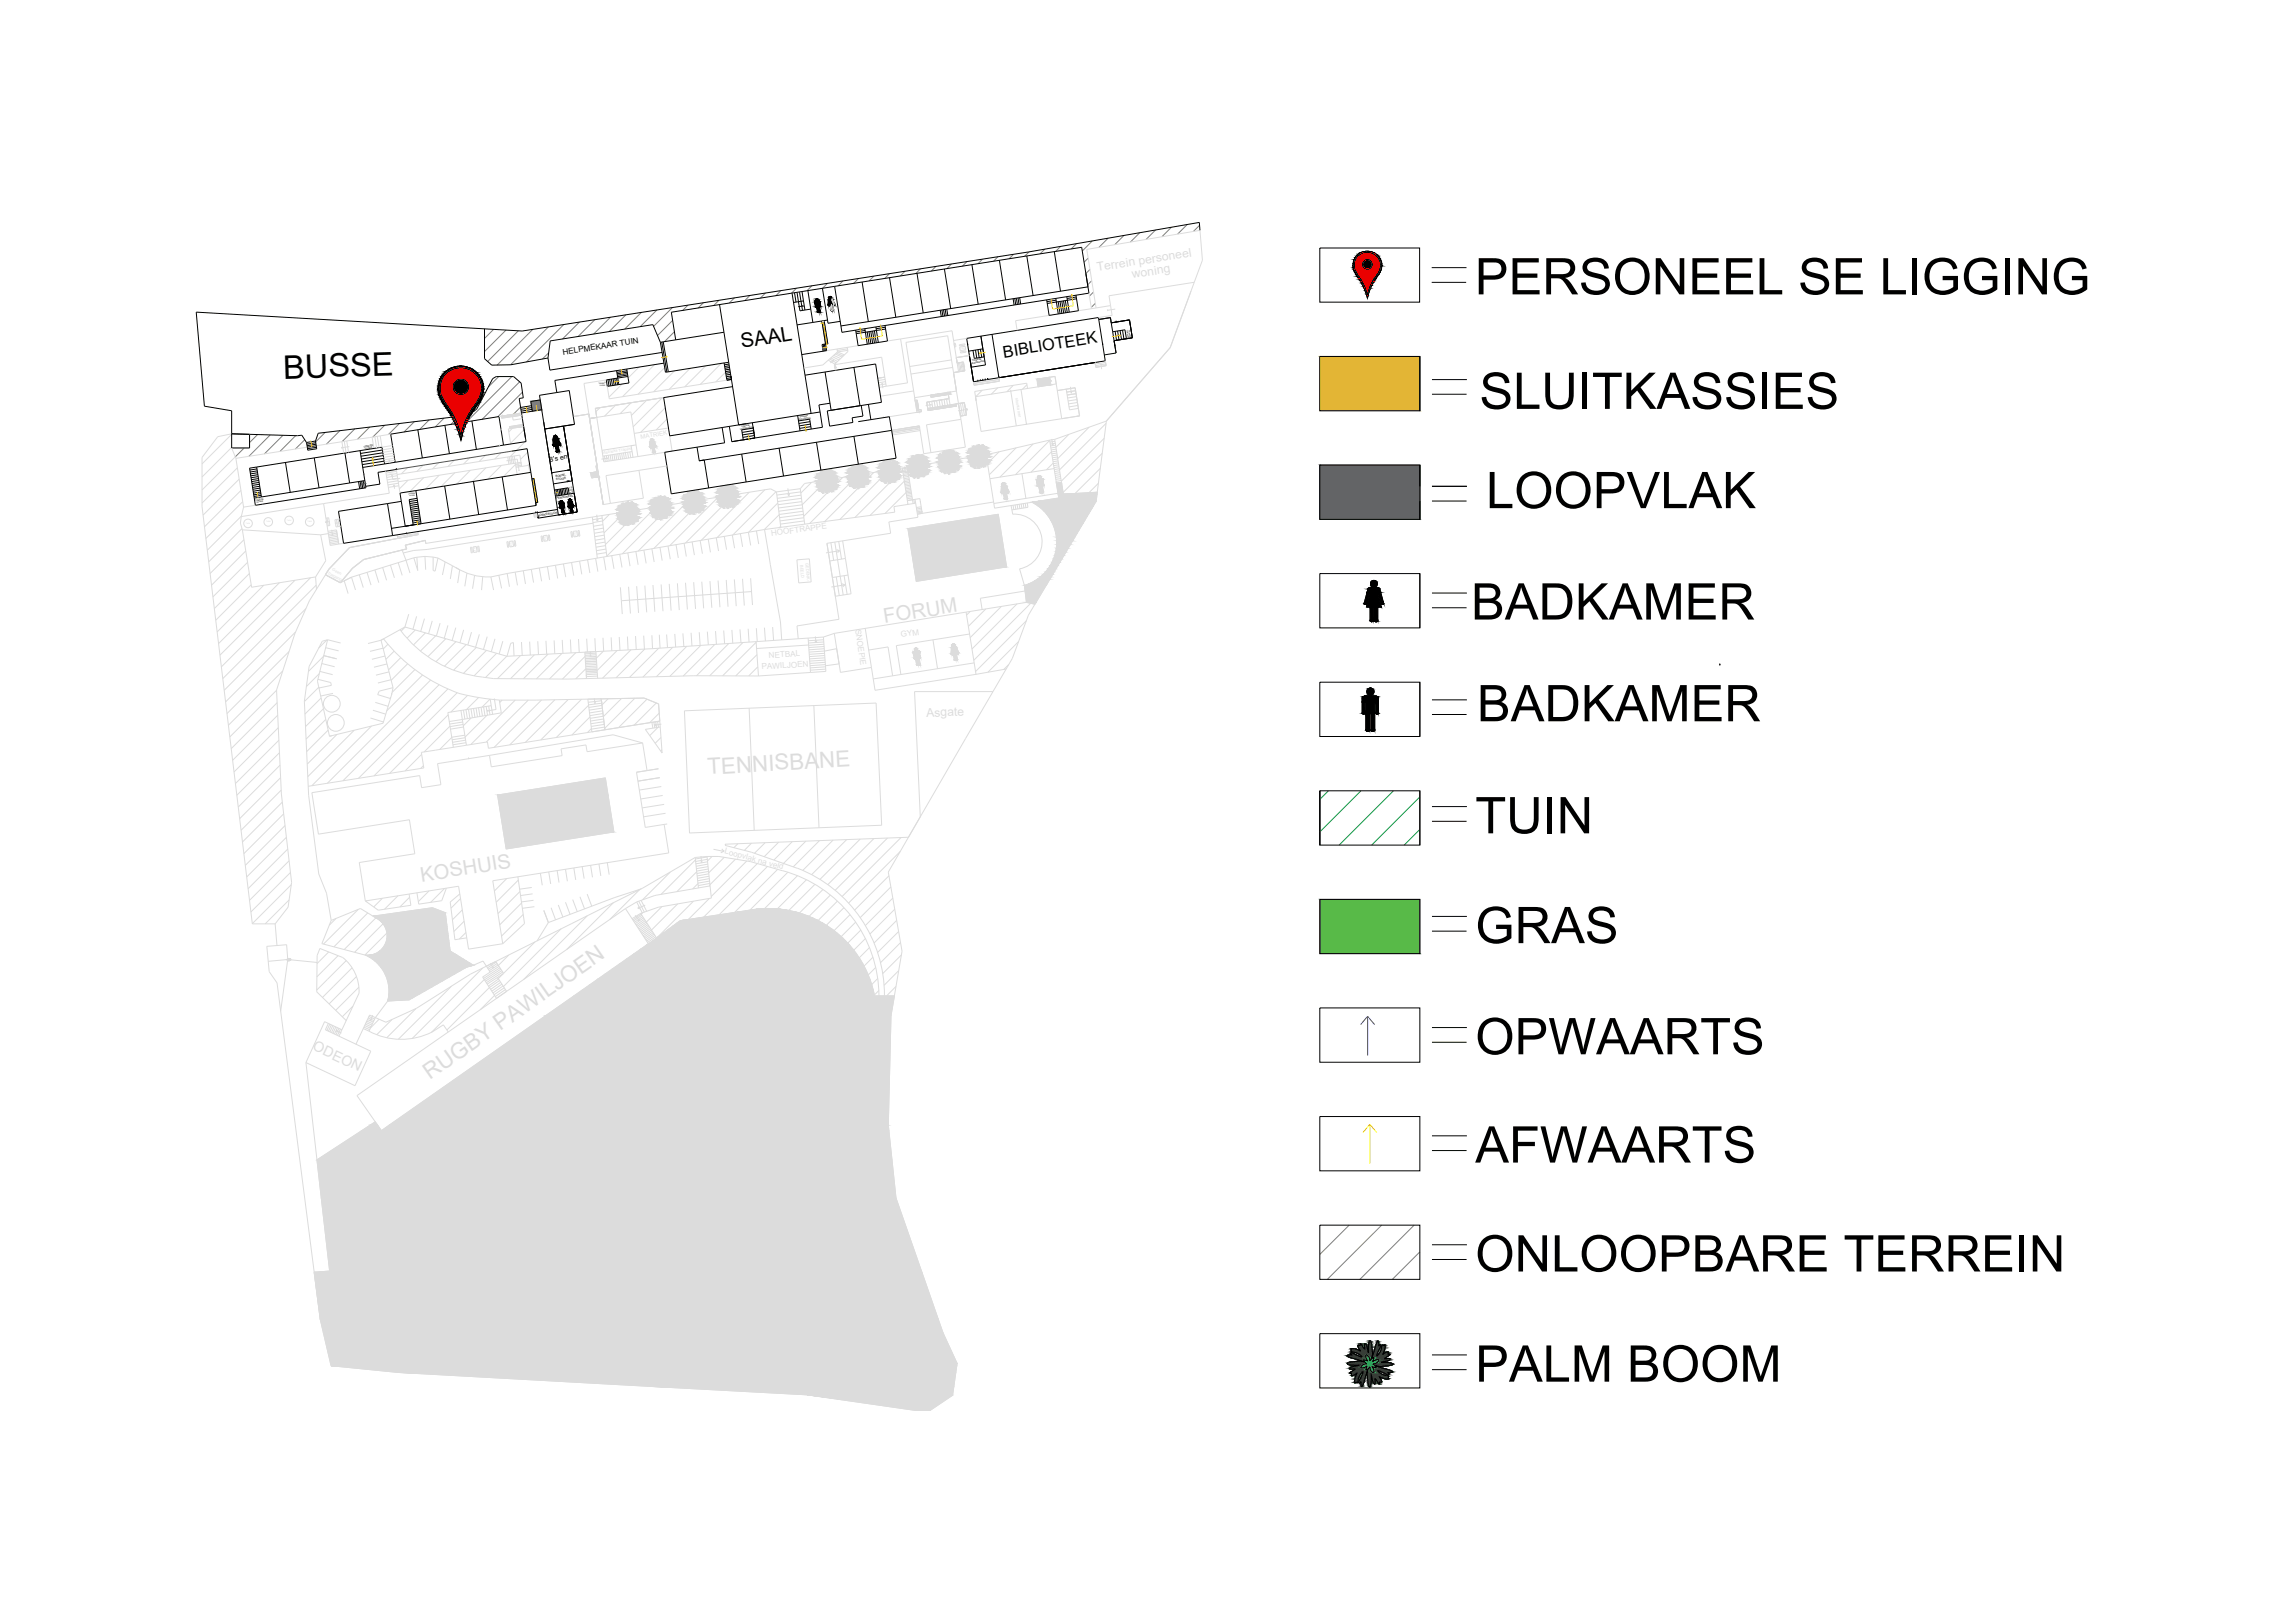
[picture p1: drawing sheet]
<svg xmlns="http://www.w3.org/2000/svg" width="297mm" height="210mm" viewBox="0 0 297 210" stroke-linecap="round" stroke-linejoin="round" font-family="sans-serif">
<defs><g id="words">
<g font-size="6.5">
<text x="190.8" y="38.1">PERSONEEL SE LIGGING</text>
<text x="191.4" y="52.9">SLUITKASSIES</text>
<text x="192.3" y="65.8">LOOPVLAK</text>
<text x="190.3" y="80.2">BADKAMER</text>
<text x="191.1" y="93.3">BADKAMER</text>
<text x="190.9" y="107.8">TUIN</text>
<text x="190.9" y="122.1">GRAS</text>
<text x="190.9" y="136.4">OPWAARTS</text>
<text x="190.9" y="150.4">AFWAARTS</text>
<text x="190.9" y="164.5">ONLOOPBARE TERREIN</text>
<text x="190.9" y="178.8">PALM BOOM</text>
</g>
<text font-size="4.2" x="36.7" y="49" transform="rotate(-2 36.7 49)">BUSSE</text>
<text font-size="2.6" x="96" y="45.1" transform="rotate(-9 96 45.1)">SAAL</text>
<text font-size="2.1" x="129.9" y="46.3" transform="rotate(-9 129.9 46.3)">BIBLIOTEEK</text>
<text font-size="1.6" fill="#dcdcdc" x="142" y="35.1" transform="rotate(-9 142 35.1)">Terrein personeel</text>
<text font-size="1.1" x="72.9" y="45.9" transform="rotate(-9 72.9 45.9)">HELPMEKAAR TUIN</text>
<text font-size=".9" x="71.1" y="59.7" transform="rotate(-9 71.1 59.7)">8's en</text>
<text font-size=".9" fill="#fff" x="72.1" y="60.5" transform="rotate(-9 72.1 60.5)">9's</text>
<text font-size=".8" fill="#dcdcdc" x="82.9" y="56.8" transform="rotate(-9 82.9 56.8)">MATRIEK</text>
<g font-size=".4">
<text x="71.9" y="61.8" transform="rotate(-9 71.9 61.8)">BOEKE-</text>
<text x="72" y="62.2" transform="rotate(-9 72 62.2)">STOOR</text>
<text x="72" y="64.6" transform="rotate(-9 72 64.6)">PERSONEEL</text>
<text x="69.6" y="66.9" transform="rotate(-9 69.6 66.9)">BOEKESTOOR</text>
</g>
<g font-size=".3">
<text x="125.6" y="47.1" transform="rotate(-9 125.6 47.1)">VERDIEPING</text>
<text x="125.8" y="46.7" transform="rotate(-9 125.8 46.7)">TWEEDE</text>
<text x="146" y="42.7" transform="rotate(81 146 42.7)">Tweede</text>
<text x="47.1" y="57.9" transform="rotate(-10 47.1 57.9)">TWEEDE</text>
<text x="47.2" y="58.1" transform="rotate(-10 47.2 58.1)">VLOER</text>
<text x="95.8" y="55.6" transform="rotate(-9 95.8 55.6)">VERDIEPING</text>
<text x="95.9" y="55.3" transform="rotate(-9 95.9 55.3)">TWEEDE</text>
<text x="103.3" y="54.4" transform="rotate(-9 103.3 54.4)">VERDIEPING</text>
<text x="103.5" y="54" transform="rotate(-9 103.5 54)">TWEEDE</text>
<text x="33" y="64.8" transform="rotate(-10 33 64.8)">TWEEDE</text>
<text x="33.2" y="65.1" transform="rotate(-10 33.2 65.1)">VLOER</text>
</g>
<g font-size=".2">
<text x="145.8" y="42.7" transform="rotate(81 145.8 42.7)">verdieping</text>
<text x="77.5" y="49.7" transform="rotate(-9 77.5 49.7)">TWEEDE</text>
<text x="77.6" y="50" transform="rotate(-8 77.6 50)">VLOER</text>
<text x="52.8" y="64" transform="rotate(-9 52.8 64)">TWEEDE</text>
<text x="53" y="64.2" transform="rotate(-9 53 64.2)">VLOER</text>
<text x="73.6" y="63.1" transform="rotate(81 73.6 63.1)">VLOER</text>
<text x="73.9" y="62.9" transform="rotate(81 73.9 62.9)">TWEEDE</text>
</g>
<g font-size=".2" fill="#dcdcdc">
<text x="50.2" y="61.1" transform="rotate(-9 50.2 61.1)">Tweede</text>
<text x="50.4" y="61.3" transform="rotate(-9 50.4 61.3)">vloer</text>
</g>
</g></defs>
<!-- layer: Mure -->
<g fill="none" stroke="#808080" stroke-width=".13">
<path d="M87 39.8l-2.4 2.4M89 39.5l-.7 .7M91 39.2l-.7 .7M93 38.9l-.7 .6M95 38.6l-.7 .6M97 38.2l-.6 .7M99 37.9l-.6 .7M101 37.6l-.6 .7M103 37.3l-.6 .6M105 37l-.6 .6M107 36.7l-.6 .6M109 36.4l-.6 .6"/>
<path d="M111.1 36l-.7 .7M113.1 35.7l-.7 .7M115.1 35.4l-.6 .6M117.1 35.1l-.6 .6M119.1 34.8l-.6 .6M121.1 34.5l-.6 .6M123.1 34.2l-.6 .6M125.1 33.9l-.6 .5M127.1 33.5l-.6 .6M129.1 33.2l-.6 .6M131.1 32.9l-.6 .6M133.1 32.6l-.5 .6"/>
<path d="M135.2 32.2l-.6 .6M137.2 31.9l-.6 .6M139.3 31.5l-.7 .7M140.8 33.4l-.6 .5M141 34.9l-.5 .5M141.2 36.3l-.5 .6M141.3 31.2l-1.3 1.3M141.5 37.8l-.6 .5M141.7 39.3l-.5 .5M143.4 30.8l-1.2 1.2M145.4 30.5l-1.2 1.2M147.5 30.1l-1.3 1.2"/>
<path d="M149.5 29.8l-1.2 1.2M151.5 29.4l-1.2 1.2M153.6 29.1l-1.2 1.2M155.2 29.2l-.8 .7M31.6 58l-1.2 1.1M33.3 56.2l-1 1.1M35 56.3l-2.8 2.8M36.6 56.3l-2.4 2.4M38.3 56.4l-2.1 2M39.4 56.9l-1.2 1.2M42.1 56l-1.3 1.2M44 55.7l-1.8 1.8"/>
<path d="M45.9 55.5l-1.7 1.7M47.8 55.3l-1.6 1.6M49.8 55l-1.6 1.6M51.7 54.8l-1.5 1.4M53.6 54.6l-1.3 1.3M55.5 54.3l-1.2 1.3M57.5 54.1l-1.2 1.2M59.4 53.9l-1.1 1M63.9 42.6l-1.2 1.2M64.5 48.7l-1.3 1.4M65.5 42.7l-2.8 2.8M66.2 48.7l-5.8 5.9"/>
<path d="M67.1 42.8l-4 4M67.2 49.4l-4.8 4.9M67.3 52.7l-.9 .9M67.6 50.7l-3.2 3.2M68.9 42.6l-4.6 4.6M70.9 42.3l-4.9 4.9M71 45.7l-.8 .8M72.9 42l-4.8 4.8M75 41.7l-2.2 2.2M77 41.4l-2.2 2.1M79 41.1l-2.2 2.1M81 40.7l-2.2 2.2"/>
<path d="M83 40.4l-2.2 2.2M85 40.1l-2.2 2.2M87 41.5l-1.9 1.9M87.3 42.9l-1.3 1.3M174.5 158.5l-3.8 3.8M178.7 158.5l-7 7.1M183 158.5l-7.1 7.1M183.7 162l-3.6 3.6"/>
</g>
<!-- layer: 0 -->
<g fill="none" stroke="#000" stroke-width=".13">
<path d="M105.4 39.1l.1-.1h.5l.1 .7-.1-.5M105.4 39.1l.1 .6h.1M105.6 39.3v.4M105.6 39.3l.2 1.1M105.6 39.3h.1M105.8 39.7h.1M105.8 39.7l.1 .6M105.8 39.6h.1M105.9 39.6h-.1M105.9 39.7h.1M105.9 39.7l.1 .6M105.9 39.2l.2 1.1"/>
<path d="M105.9 39.2h.1M106 39.2h.1M107.3 38.7l-.1 .1v.7l.1-.6M107.3 38.9h.1M107.3 38.9l-.1 .7h.2M107.6 38.7h-.3M140.5 35.4l.4 2.5-32 5.1-.1-.8M155.2 28.8l-22.1 3.8-65.5 10.2-42.2-2.4 1 12.2 3.6 .6v2.9l8.5 .3 .5-.1 .7 1M177.8 36l-.5 .8-.4 1.3a8.2 8.2 0 0 0-1.4-2.8 1.68 1.68 0 0 1 .4-2.3 1.68 1.68 0 0 1 2.2 .2 1.68 1.68 0 0 1 .1 2.2l-.4 .7M177.9 36.2l-.7 1.4-.3 1-.5-1.5-.8-1.3a1.93 1.93 0 0 1 .8-3.2 1.87 1.87 0 0 1 2.1 .8 1.87 1.87 0 0 1-.2 2.2l-.5 .7M39.7 57.3l.1 .6M40.8 57.1l-1.1 .2"/>
<path d="M40.8 57.1l.2 1-1.2 .2v-.4M40.8 57.3l-1.1 .2M40.9 57.5l-1.2 .2M40.9 57.7l-1.1 .2M40.9 57.9l-1.1 .2M44.6 58.6l4.8-.7 .4 2.1M46.6 58.3l.7 4.8-14.3 2.3-.7-4.8 .9-.2M49.5 58.2l-2.9 .5M49.5 58.6l-2.8 .4M49.6 59l-2.8 .4M49.6 59.3l-2.8 .5M49.7 59.7l-2.8 .4"/>
<path d="M51.1 59.8l-4.2 .7M61.1 52.9l-.9 1.6-.6 1.8a12 12 0 0 0-2.1-4.4 2.67 2.67 0 0 1 .3-3.6 2.67 2.67 0 0 1 3.7 .1 2.67 2.67 0 0 1 .2 3.6l-.7 1M61.2 53.2a9.7 9.7 0 0 0-1.6 3.8 12.8 12.8 0 0 0-2.3-4.8 2.95 2.95 0 0 1 .3-4.1 2.95 2.95 0 0 1 4.1 .1 2.95 2.95 0 0 1 .2 4l-.8 1.1M62.7 42.6v3.8l.9 .9 2.5-.1 4.8-.9 .2 1.6 14.6-2.3M66.2 58.4l2-.3 .5 3M67.5 53.4l-.3-1.8 .5-.1-.3-1.9-1-.9h-2.2l-.5 .3-2 3.9-1.1 .8-19.4 2.4-.4 1M67.7 55.2l.3 1.5M67.8 55.6l.3 1.5-3 .5M74.3 54.9l-1.4 .2M78.7 49.1l.1 .9M78.9 49.1l.1 .8M79.1 49.1l.1 .8"/>
<path d="M79.3 49l.2 .9M79.5 49l.2 .8M79.8 49l.1 .8M81.1 47.8l.3 1.8-2.8 .4-.2-.8 1.5-.3-.1-.9M85.8 44.2l-.4 .1M85.9 47l-14.1 2.2 .2 1.6M93.4 55.3l.3 2-3.5 .6M93.7 47l.3 2.2 .6-.1M94.3 46.9l-8.2 1.3M94.3 47.1l-.6 .1M94.3 47.3l-.5 .1M94.4 47.6l-.6 .1"/>
<path d="M94.4 47.8l-.6 .1M94.5 48l-.6 .1M94.5 48.2l-.6 .1M94.5 48.4l-.6 .1M94.6 48.7l-.6 .1M94.6 48.9l-.6 .1M97.3 54.7l.3 2M103.2 53.8l.3 2M104.9 40l-1.4 .2M105.2 41.7l-2.1 .3M106.1 53.3l.3 2-11.7 1.9-.3-2M107.5 53.1l-.5 .1 .3 1.9 3-.4"/>
<path d="M111.4 52.5l.2 1.3M112.3 52.3l.4 2M114.3 53.9h.1M114.8 44.1l-3.8 .6M115.1 53.9l.3 1.8M125.1 44.2h.1M125.2 44.6h.1M125.9 45.3l.1 1.1M126.2 45.3l.2 1M126.5 49.3h.1M126.5 45.3l.2 1M126.8 49.3h.1"/>
<path d="M126.8 45.2l.2 1M126.9 43.5l.6 3.7-1.8 .3M127.1 49.2h.1M127.5 49.2h.1M127.8 49.1h.1M129.2 48.9h.1M139.5 40.2l-3.8 .6M142.7 44.6h.1M144.4 45.7l-1.5 .2M146.5 43.7l-2.4 .4 .2 .8M33.2 60.7l-.9 .1M33.3 60.9l-.9 .2"/>
<path d="M33.3 61.2l-.9 .1M33.4 61.4l-1 .2M33.4 61.7l-.9 .1M33.5 61.9l-1 .2M33.5 62.2l-.9 .1M33.5 62.4l-.9 .2M33.6 62.7l-1 .1M33.6 62.9l-.9 .2M33.6 63.2l-.9 .1M33.7 63.4l-.9 .2M33.7 63.7l-.9 .1M46.4 62.3l.1 1"/>
<path d="M46.6 62.3l.1 .9M46.8 62.3l.1 .9M47 62.2l.1 1M47.2 62.2l-2 .3M49.9 61l-1 .1 .2 1.5-1.8 .3M51.3 60.8h.1M51.4 60.7l-.1 .1M53.8 63.5l-2.1 .3 .2 1.1M54.5 67.8l-2.1 .3M69.3 66.4h.1M69.5 66.3h.1M69.5 66.3l-18.7 3"/>
<path d="M71.3 60.7h.1M71.3 60.9h.1M71.3 61h.1M71.6 62.6l.3 1.6M71.7 63.4l1.8-.3 .1 .8M71.9 63.4l.2 .8M72.1 63.3l.1 .8M72.3 63.3l.1 .8M72.5 63.3l.1 .8M72.7 63.3l.1 .7M72.9 63.2l.1 .8M73.1 63.2l.1 .8"/>
<path d="M73.3 63.2l.1 .8M73.4 62.3h.1M73.5 62.3h.1M73.6 62.3h.1M74 62.2l.3 1.6M177.2 76.6l.1 .1-.5 1.9h.5v1.6l.2 .3 .2-.3v-1.6h.1v1.6l.2 .3 .2-.3v-1.6h.5l-.5-2M177.2 76.6v.1M177.2 76.6h.1M177.2 76l-.2 .3-.5 1.7 .1 .2 .2-.1 .4-1.4M177.2 76.1h1M178.2 76l.3 .3 .5 1.7-.1 .2-.2-.1-.4-1.5M178.3 76.6h.1"/>
<path d="M176.6 90.9v1.3M176.6 90.8h.1M176.7 90.8v3.6M177.2 92.2h.2M177.2 92.2v2.2M177.4 92.2v2.2M177.9 90.8l-.1 3.6M177.9 90.8h.1M177.9 90.8l.1 1.4 .2 .2 .1-.2v-2l-.3-.1h-1.5l-.2 .1-.1 2 .2 .2 .2-.2M174.8 175l-.1 .2 .2 .1h-.1a.35 .35 0 0 0-.5 .2l.5 .2 1.7 .5a3.8 3.8 0 0 0-2.2 .2v.1a2.18 2.18 0 0 0 1.4 .2h.1l-1.1 .3-.1 .1 .1 .1h.6l-.7 .5h.2v.3h.1l.7-.3-.3 .8v.4h.3l.1-.1a1.69 1.69 0 0 1 .6-1.3l-.5 1.3v.1M176.7 175.3a.65 .65 0 0 1 .5 .8 .47 .47 0 0 1 .5-.4l-.1 .5 .1-.1a.55 .55 0 0 1 .7-.1 .8 .8 0 0 1-.8 .5 .52 .52 0 0 1 .4 .5l-.5-.1 .1 .1a.55 .55 0 0 1 .1 .7 .78 .78 0 0 1-.5-.8l-.5 .4 .1-.5-.2 .1a.42 .42 0 0 1-.5 0 .78 .78 0 0 1 .7-.4 .47 .47 0 0 1-.4-.5l.5 .1-.2-.4zM178.6 174l.1 .2-.3 .5a.74 .74 0 0 0-.3 .8l.1-.1a2.51 2.51 0 0 0 .6-1.3h.2l.2-.1v.1l-.1 .6-.2 .6 .6-.4 .1 .1v.3h.2l-.7 .5 .7 .1-.2 .2-.9 .2a2.65 2.65 0 0 1 1.5 .3 4.6 4.6 0 0 1-2.2 .1l1.2 .4a1.49 1.49 0 0 1 1 .4l-.6 .1 .1 .2-.1 .2"/>
<path d="M178.7 174.1l-.2-.1-.1 .2v-.2a.38 .38 0 0 0-.1-.5l-.3 .6-.5 1.6a4.2 4.2 0 0 0-.2-2.2h-.1a2.76 2.76 0 0 0-.2 1.5l-.2-.9-.2-.2-.1 .2v.5l-.5-.7v.2h-.3v.1l.3 .6-.8-.3h-.4l.1 .2-.1 .2h.1a1.69 1.69 0 0 1 1.3 .7l-1.3-.5h-.1M179.7 177.9h-.2l-1.2-.5v.1a2.58 2.58 0 0 0 1.3 .6v.2l.1 .1a.33 .33 0 0 1-.5 0l-.8-.2 .4 .6-.3 .1-.1 .2-.5-.7-.1 .7-.2-.2-.2-1v.2a2.47 2.47 0 0 1-.2 1.4 .52 .52 0 0 1-.2-.6l-.1-1 .1-.7-.5 1.7-.3 .5a.38 .38 0 0 1-.1-.5v-.1l-.2 .2-.1-.1"/>
<circle cx="105.7" cy="38.8" r=".14"/>
<circle cx="107.4" cy="38.5" r=".14"/>
<circle cx="176.9" cy="34.2" r=".64"/>
<circle cx="59.6" cy="50.1" r="1.01"/>
<circle cx="177.7" cy="75.5" r=".43"/>
<circle cx="177.3" cy="89.5" r=".45"/>
</g>
<!-- layer: Mure -->
<g fill="none" stroke="#dcdcdc" stroke-width=".13">
<path d="M141.8 39.9l-2.3 .3M143.7 39.5l.2 1.3-1.8 .3M154.1 37.7l-2.7 7.3-8.3 9.5-6.7 2.4M30 57.9l-3.9 3.8M30 56.2l-3.9 3.8M30 58l.5 1.3 1 6.3M30.4 59.1l-4.3 4.3M44.2 57.2l.3 1.5M44.5 57.1l.3 1.5M44.9 57.1l.2 1.5M56.8 59.9l-.8 .8M58.8 59.6l-.8 .8"/>
<path d="M60.8 59.3l-.8 .7M62.8 58.9l-.8 .8M64.8 58.6l-.8 .8M66.3 55.4l-.5 .5M67.5 53.7l-1.2 .2 .1 .5 1.2-.2M67.8 55.6l-1.7 1.8M68 57.1l-2 2M68.3 58.5l-1 1M68.5 60l-.3 .2M76.2 53.6l1 6.6-.1 .1 .1 .8-.8 .1 .1 .6 1-.1M76.2 53.6l-2 .3M76.2 53.6l.1 .6"/>
<path d="M76.3 54.2l1.2 7.5M77.9 58.3l.2 1.5M80.5 49.7l-1.7 1.7M82.7 47.5l-1.4 1.4M84.7 47.2l-4.2 4.1M85.8 51.5l-8.8 1.3 .2 1.2-.9 .2M86 47.6l-3.5 3.4M87.3 48l-2.7 2.7M89.3 47.7l-2.7 2.7M91.3 47.4l-2.7 2.7M93.3 47l-2.7 2.7M93.9 48.2l-1.3 1.2"/>
<path d="M106.6 41.6h-.3M107.2 46.6l.8 .5M107.3 46.4l.9 .6M107.5 46.3l.9 .5M107.7 46.2l.9 .4M107.9 46l.9 .4M108 45.8l.9 .4M108.2 47l-.3 .2 6.2-1 .4 2.6-1 .2M108.2 45.7l.9 .4M108.3 45.2v.3M108.3 45.5l-1.8 1.7-2.5 .4M108.3 45.5l.9 .4"/>
<path d="M109.6 45l.1 .5-1.5 1.5M109.7 45.1l-1.4 .3M109.7 45.3l-1.4 .2M111 44.7l-4.1 .7M114.5 49.1l-.9 .1M114.6 49.4l-1 .1M114.6 49.7l-.9 .1M115.3 55.7l3.6-.6 .1 .2-3.6 .6M116.5 43.9l.9 5.6-3.7 .6M116.5 43.9l6.7-1.1 .6 4.2M116.5 43.9l-1.7 .2M118.4 51.8h.3l.2 1.2h.3v.3l-.6 .1"/>
<path d="M120.2 52l.2 .8M120.4 51.1v.3l2.3-.4 .1 .6M120.5 52l.2 .8M120.9 51.9l.1 .8M121.2 51.8l.1 .9M121.5 51.8l.1 .8M121.8 51.7l.1 .9M122.1 51.7l.2 .8M122.5 51.6l.1 .8M122.8 51.6l-2.9 .4 .2 1.1 3.6-.6v-.2l.3-.1M122.8 51.6l.1 .8M123.8 47l.8-.2 .2 1.2-1.4 .2 .3 2.4"/>
<path d="M124 52.2l.8-.1 .2 1.6-.7 .1zM125.1 43.8l-1.7 .3M125.4 46l-1.7 .3 .1 .7M127.1 50.5l-.9 .8M129.1 50.2l-.9 .8M129.2 48.9l.1 .4-3.3 .5-.1-.4M129.3 58.5l-1.5 1.5M131.1 49.9l-.8 .8M131.5 58l-3.5 3.4M132.9 49.8l-.6 .6M132.9 50.3l-.1-.7-6.7 1.1 .2 1.2M133.7 57.5l-4.3 4.3"/>
<path d="M135.7 40.8l-4.3 .7 .2 1.3M135.8 57l-4.4 4.4M136 58.5l-2.6 2.6M136.3 59.9l-.9 .9M136.6 49.7l-.1-1-2.3 .4 .1 1M136.8 50.5l2.3-.3 .6 3.6-2.3 .4M138.3 56.2l-1.7 1.7M140.9 55.3l-4.1 4M142.6 58.7l-5.1 5M142.9 56.7l-5.6 5.6M143 46.7l.1 .6-1.3 .2-.1-.6M143.1 54.8l-6 6"/>
<path d="M144.7 41.6h.1M145 41.6h.1M145.4 41.5h.1M30.7 60.5l-4.6 4.6M30.9 62l-4.6 4.7M31.2 63.5l-4.7 4.7M31.2 66.9l-.1 .8M31.2 66.8l-4.4 4.4M31.3 68.4l-4.3 4.3M31.4 64.9l-4.8 4.8M31.5 65.6l-.3 1.3M31.6 69.8l-4.4 4.4"/>
<path d="M31.8 71.3l-4.4 4.4M32 72.8l-4.5 4.4M32.3 74.2l-4.6 4.5M32.5 75.7l-4.6 4.6M33 65.4l-1.5 .2M34.1 75.7l-6 6.1M36.1 75.4l-7.8 7.9M38.2 75.1l-9.7 9.7M39.6 78.7l-10.6 10.6M40.2 74.8l-11.6 11.5M40.8 74.7l.1 1.6M40.9 75.7l-12.1 12.1"/>
<path d="M41.9 65.2l-10.7 1.7M45.5 74.7l.5 1.6M45.5 74.7l-1.5 .7M45.5 74.7l-1 .5 .5 1.6M46.5 74.4l.5 1.6M47.5 74.1l.5 1.6M48.5 73.8l.5 1.6M49.5 73.4l.5 1.7M49.9 61l.5 2.8M50.5 73.1l.5 1.7M51.3 60.8l.4 3M51.5 69.7l2.6-.5-8.9 1.7-2.6 2.8-.5 .7 1.9 1"/>
<path d="M51.5 72.8l.5 1.7M52 71.2l1 3M52.7 60.5l-.8 .8M52.8 62.1l-1.1 1.2M52.9 79.5l-.5 1.6M53.5 72.2l-8 2.5M53.9 79.8l-.5 1.6M53.9 72.1l.1 1.7-.5-1.6M53.9 72.1l-.4 .1M54.1 69l-2.7 .4M54.7 60.2l-.8 .8M54.8 61.8l-1.8 1.8"/>
<path d="M55 72l-1.1 .1M55 72l.1 1.7M55 72l1 .1M55.1 70.3l-.1-.4-2.6 .7 .2 .4-5.6 1.4-1.4 1.2-1.6 1.8M56 72.1v1.7l.3 .1 .4-1.7M56 72.1l.7 .1M56.7 72.2l.9 .5M56.8 61.5l-1.8 1.8M57.6 72.7l.9 .5M57.6 72.7l-.4 1.7M58.5 73.2l.9 .5M58.5 73.2l-.2 1.7"/>
<path d="M58.8 61.2l-1.7 1.8M59.5 73.7l-.3 1.8M60.4 74.2l-.3 1.7M60.9 60.9l-1.8 1.7M61.4 74.5l-.3 1.7M61.9 70.7h-.1M62.4 74.6l-.1 1.8M62.9 60.5l-1.8 1.8M64.5 74.4l.4 1.7M64.9 60.2l-1.8 1.8M65.6 74.2l33.3-5.7 2.1 12 .1 2.3M65.6 74.2l.3 1.7"/>
<path d="M65.6 74.2l-2.1 .5 .4 1.7M66.7 74l.2 1.8M66.7 70h-.2M66.7 60.1l-1.6 1.6M67.7 73.9l.3 1.7M68.7 73.7l.3 1.7M69.8 73.5l.3 1.7M70.8 73.3l.3 1.7M71.1 69.2h-.2M71.9 73.1l.3 1.8M72.9 73l.3 1.7M73.9 72.8l.3 1.7"/>
<path d="M74.9 68.7h-.1M75 72.6l.3 1.7M76 72.4l.3 1.8M76.7 67.7l-21.4 3.4-1.8 .1-1.3 .4M77.1 72.3l.3 1.7M77.5 61.7l.5 3.6M77.9 67.1l-1.2 .2M78 67.4l-1.3 .2M78.1 72.1l.3 1.7M79.1 71.9l.3 1.7M80.2 71.7l.3 1.7M80.3 76l.1 1.7"/>
<path d="M80.4 77.7l.1 1.8M81.2 71.6l.3 1.7M81.3 75.9l.3 3.5M82.3 71.4l.3 1.7M82.4 75.9l.2 3.4M83.2 64.5l-4.2 .6M83.3 71.2l.3 1.7M83.4 75.8l.3 3.4M84.3 71l.3 1.7M84.5 75.7l.2 3.5M85.4 70.8l.3 1.7M85.5 75.6l.3 3.5"/>
<path d="M86.4 70.7l.3 1.7M86.6 75.6l.2 3.4M87.5 70.5l.3 1.7M87.6 75.5l.3 3.4M88.5 70.3l.3 1.7M88.7 75.4l.2 3.5M89.5 70.1l.3 1.7M89.7 75.3l.3 3.5M90.6 70l.3 1.7M90.8 75.3l.2 3.4M91.6 69.8l.3 1.7M91.8 75.2l.3 3.5"/>
<path d="M92.7 69.6l.3 1.7M92.9 75.1l.2 3.5M93.7 69.4l.3 1.7M94 75.1l.2 3.4M94.7 69.2l.3 1.7M95 75l.2 3.4M95.8 69.1l.3 1.7M96.1 74.9l.2 3.5M96.8 68.9l.3 1.7M97.1 74.8l.1 1.8M97.2 76.6h.1M97.2 76.6l-16.8 1.1"/>
<path d="M97.2 76.6l.2 1.7M97.9 68.7l.3 1.7M99.7 63.3l.8 .4M104.1 62.6l-.6 .6M105 62.4l-1.4 1.4M107 70.3l1.1 6.9 2-.4-.4-2.4M107 62.1l-3.2 3.2M107.5 70.2l.4 2.3M108 70.2l1.1 6.8M108.2 74.7l.4 2.4M108.5 70.1l.4 2.3M109 61.8l-5 5"/>
<path d="M109 70l.4 2.3M109.2 74.5l.4 2.4M109.4 72.3l.3 2.1M109.4 72.3l-2.1 .3M109.7 74.4l-2 .3M111 61.5l-6.3 6.3M113 61.1l-6.3 6.4M115 60.8l-6.3 6.4M116.8 60.8l-6.2 6.2M117 62.3l-4.4 4.4M117.2 63.7l-2.7 2.7M117.4 60.5l10.2-1.6 8.2-1.9 .6 3.5"/>
<path d="M117.5 65.2l-.1 .1M117.5 65.3l-1.8 .3 .1 .7-9.4 1.2M118.1 64.7l.1-.1 .1 .5M119.3 66.1v.2l-.6 .1M125.5 79.1l-.5 .5M127.5 78.8l-2.2 2.3M129.6 78.5l-4.1 4M131.6 78.1l-5.9 5.9M132.5 75.8l.3 2.2M132.6 76.5l-5.8 .9 .3 1.5M132.8 78l-7.8 1.2M132.8 78l1.1 .2"/>
<path d="M133.3 78.1l-7.3 7.3M137.3 62.4l.3 1.6 4.4-.3M142.1 62.5l-1.2 1.3M142.4 60.6l-3.3 3.3M35.8 89.3l-6.1 6.1M35.9 90.9l-6 6M35.9 92.5l-5.8 5.9M36 94.2l-5.7 5.7M36.1 95.8l-5.6 5.6M36.2 97.4l-5.6 5.5M36.2 99l-5.4 5.4M36.6 86.8l-7.1 7.1"/>
<path d="M37.4 84.3l-8 8M38.2 81.8l-9 9M41.1 87.9l1.7 .4 .1 .4-1.6 .3h.1M41.2 88.9l-1.8 1.9M41.3 87.2l-1.7 1.6M41.4 86.9l1.6 .4M41.5 90.3l-2 2.1M41.6 85.9l1.7 .4M41.9 84.9l-2 2M41.9 91.7l-2.4 2.3M41.9 84.8l1.6 .5M42.1 83.8l1.7 .4"/>
<path d="M42.1 93.1l-2.5 2.5M42.3 82.8l-1.1 1.1M42.5 94.5l-2.8 2.8M42.9 95.2l-.3 .1M43.1 89.7l-1.6 .4M43.6 95l-3.9 3.9M44.1 83.2l-1.7-.4-1.3 5.4M45.8 94.5l-6 6M47.6 83.3l1.7-.4 .3 1M47.9 92.9l1.7 .5M48.1 94l-7.8 7.7M48.2 91.9l1.7 .5"/>
<path d="M48.6 90.9l1.6 .5M49.6 83.9l.2 1M49.6 83.9l-1.7 .4M49.8 84.9l.3 1M49.8 84.9l-1.7 .4M50.1 85.9l.2 1M50.1 85.9l-1.7 .4M50.2 83.4l-.6 .6M50.3 86.9l.3 1.1M50.3 86.9l-1.7 .5M50.5 90.4h.1M50.6 88l.2 1"/>
<path d="M50.6 88l-1.7 .4M50.7 89.9h.1M50.8 89l-1.7 .5-.2 .4 1.6 .5M50.8 89l-.1 .9M51 84.3l-1.1 1M51.8 85.1l-1.5 1.6M52.4 81.1l-.5 .6M52.7 85.9l-2.1 2.1M53.7 86.7l-3 2.9M53.7 81.5l-1 1.1M54.5 97.6l-2.1 2.2M54.7 87.4l-4.7 4.6"/>
<path d="M54.8 99.1l-.4 .3M54.9 80.1l-.5 1.6M55 81.9l-1.5 1.6M55.7 88l-13.3 13.4M55.9 80.3l-.5 1.7M56.3 97.1l-1.8 .3 .3 2-14.9 2.4M56.4 82.3l-2 2M56.8 88.6l-12.4 12.4M56.9 80.6l-.4 1.7M57.7 82.7l-2.3 2.3M58 89.2l-11.6 11.5M58 80.9l-.5 1.7"/>
<path d="M58 92.5l-7.6 7.6M58.2 94l-3.3 3.3M58.4 95.4l-1.5 1.6M59 81.2l-.5 1.7M59 83l-2.6 2.6M59.1 89.6l-10.7 10.8M60 81.5l-.5 1.7M60.3 83.4l-2.8 2.8M60.5 90l-2.2 2.1M61 92.9l-1.1 1M61 81.8l-.5 1.7M61.6 83.8l-2.9 2.9"/>
<path d="M61.9 90.3l-1.6 1.5M62 82.1l-.5 1.7M62.9 84.2l-2.9 2.9M63 92.6l-2.8 2.8M63 82.4l-.5 1.6M63.4 90.5l-1 1M64 82.7l-.4 1.6M64.2 84.5l-2.9 3M65 90.6l-.3 .3M65.1 83l-.5 1.6M65.6 84.9l-2.8 2.8M66.7 90.6l-5.8 5.8"/>
<path d="M67.3 84.8l-2.9 3M67.5 83.1l.1 1.7M68.3 90.6l-5.4 5.4M68.5 83l.1 1.8M69.1 84.7l-3.1 3.1M69.6 83l.1 1.7M70.1 90.6l-6.2 6.1M70.6 82.9l.1 1.8M70.9 84.6l-3.2 3.2M71.7 82.9l.1 1.7M71.8 90.6l-5.9 5.8M72.7 84.6l-3.3 3.2"/>
<path d="M72.7 82.8l.1 1.7M73.5 90.5l-5.5 5.6M73.8 82.8l.1 1.7M74.5 84.5l-3.4 3.4M74.8 82.7l.1 1.7M75.2 90.5l-5.2 5.3M75.7 84.9l-2.9 3M75.8 86.5l-1.3 1.3M75.9 82.7l.1 1.7M76 90.5l7.3-.2 1.9 .8 .2 2.2-7.1 1.1M76.1 91.3l-4.1 4.1M76.3 92.8l-2.3 2.3"/>
<path d="M76.5 94.3l-.5 .5M77 82.6v1.7M77.1 84.3l-1.4 .1M77.1 84.5l-1.4 .1M77.1 84.7l-1.4 .1M77.1 84.9l-1.4 .1M77.1 85.2h-1.4M77.1 85.4h-1.4M77.2 85.6h-1.5M77.2 85.8l-1.4 .1M77.2 86l-1.4 .1M77.2 86.2l-1.4 .1"/>
<path d="M77.2 86.4l-1.4 .1M77.2 86.6l-1.4 .1M77.2 86.8l-1.4 .1M77.2 87l-1.4 .1M77.3 87.2l-1.5 .1 .1 .5M77.3 87.5l-1.4 .1M77.8 90.7l-1.7 .2M77.8 90.8v.2M77.8 91v-.6l.5 4M77.8 91l-1.7 .2M77.9 91.3l-1.7 .3M77.9 91.6l-1.7 .3"/>
<path d="M78 92l-1.7 .3M78 82.5l.1 1.8M78 92.3l-1.7 .3M78 92.7l-1.6 .3M78.1 84.3l-1 .9M78.1 93l-1.7 .3M78.1 93.4l-1.7 .3M78.2 93.7l-1.7 .3M78.2 94.1l-1.7 .3M78.3 94.4l-1.7 .3M78.7 90.4l-.8 .8M79.1 82.5v1.7"/>
<path d="M79.3 95.1l3.8 1M79.8 84.2l-2.5 2.6M80.1 82.4l.1 1.8M80.4 90.4l-2.3 2.3M81.2 82.4l.1 1.7M81.6 84.1l-3.6 3.7M82.1 90.4l-3.9 3.9M82.2 82.3l.1 1.7M83.3 82.3l.1 1.7M83.4 84l-3.7 3.7M83.7 90.5l-3.7 3.7M84.3 82.2l.1 1.7-18.8 1 .5-1.6 .3-.2 .1 1.8"/>
<path d="M84.9 91l-2.9 2.8M85.1 94.1l-1 1.1M85.2 83.9l-3.8 3.8M85.3 92.3l-1.3 1.2M85.3 82.1l.1 1.8M85.4 94.1l.3 3.3-2.2-3 1-.2M85.5 95.4l-.7 .8M85.6 97l-.1 .2M86.2 82.1l.2 1.7M87 83.8l-3.8 3.8M87.3 82l.1 1.7M88.3 82l.2 1.7"/>
<path d="M88.9 83.6l-4 4M89.4 81.9l.1 1.7M90.5 81.8l.1 1.7M90.7 83.5l-4 4M91.5 81.7l.1 1.7M92.5 83.4l-4.1 4.1M92.6 81.7l.1 1.7M93.6 81.6l.1 1.7M94.3 83.3l-4.2 4.1M94.7 81.5l.1 1.7M95.7 81.4l.2 1.8M96.1 83.1l-4.3 4.4"/>
<path d="M96.8 81.4l.1 1.7M97.8 83.1l-4.3 4.4M97.8 81.3l.2 1.7M97.9 84.7l-2.7 2.8M98 86.3l-1.1 1.2M98.9 81.2l.1 1.8M100 81.1l.1 1.8M104.6 83.5l-6.7 .4M106.5 82.4l-8.7 .6M120.7 82.8l.6 3.7M125.4 82l-9.4 1.6M126 85.8l-9.4 1.5"/>
<path d="M130.2 86.6l-3.9 .7M130.5 86l-.6 .6M131.8 83l-4 4M132.8 80.3l-6.6 6.6M36.3 100.6l-5.3 5.3M36.4 102.3l-5.2 5.1M36.5 103.8l-5.1 5.2M36.7 105.3l-5.2 5.2M36.9 106.8l-5.2 5.2M37 108.4l-5.1 5.1M37.2 109.9l-5.1 5.1M37.4 116.5l-3.1 3.1"/>
<path d="M37.4 111.4l-5.1 5.1M37.6 112.9l-5.1 5.1M37.7 114.5l-5.1 5M42.8 119.1l3.8-1.5 2 1.2a2.55 2.55 0 0 1 1.4 2.9 2.55 2.55 0 0 1-2.6 1.9M43.5 118.9l-.9 .8M46.4 117.7l-4.5 4.5M47.5 116.6l-.1 .1M47.6 118.1l-4.4 4.4M48.3 118.6l7.6-1.1 1.7 .6 .6 5 3 1.8-.9 .3-7.3 4.2-2.8 .1M48.6 118.8l-4.1 4.1M49.5 116.2l-1.1 1.2M49.6 119.5l-3.7 3.7"/>
<path d="M51.5 115.9l-1.8 1.8M52.9 115.7l.3 1.5-4.3 .6-1.6-1.2M53 116.1l-1.3 1.3M55.5 115.3l-1.4 1.4M57.5 115l-1.8 1.8M57.7 114.9l-.6 1.7-2.9 .4-.3-1.5M59.5 115.7l-1.3 1 .7 4.9 1.5-.2M59.6 116.3l-1.2 1.2M59.8 117.7l-1.3 1.3M60 119.2l-1.3 1.3M65.6 113.7l-1.6 1.6M67 113.5l.9 6-2.9 2.6"/>
<path d="M67.1 113.9l-2.9 2.9M67.3 115.4l-2.9 2.8M67.5 116.9l-2.8 2.8M67.7 118.3l-2.8 2.8M68.8 114.8l-1.6 .3M68.9 115.7l-1.6 .2M69 116.5l-1.6 .2M69.1 117.3l-1.5 .2M69.9 113l.3 1.6M70.4 117.8l.5 1.6M70.9 119.4l-1.4 2.4M71 112.8l.2 1.6"/>
<path d="M71.3 117.5l.6 1.5M72.1 112.7l.2 1.5M72.2 117.1l.6 1.6M73.2 112.5l.2 1.5M73.2 116.8l.6 1.5M74.1 116.4l.6 1.6M74.2 112.3l.3 1.6M75 116.1l.6 1.5M75.3 112.1l.3 1.6M76 115.7l.6 1.6M76 118.5l-8.3 8.3M76.4 112l.3 1.5"/>
<path d="M77.5 111.8l.2 1.6M78.6 111.6l.2 1.6M79.4 116.8l-6.1 6.1M82.7 115.1l-3.8 3.9M82.9 118.2v.1M82.9 118.3l-1 .7M83 115l-3.5 1.2-8.6 3.2M83 118.4l-1 .8M83.1 118.1l-.2 .2M83.1 118.6l-1 .8M83.3 118.8l-1.1 .7M83.4 119l-1.1 .7"/>
<path d="M83.5 119.1l-1.1 .8M83.6 119.3l-1.1 .8M83.7 119.5l-1.1 .7M83.8 119.7l-1 .7M83.9 119.8l-1 .8M85.4 100.6l-2.9 .5M85.6 101.8l-2.9 .4M85.6 117.3l-2 2M85.7 102.9l-2.8 .5M85.9 104.1l-2.8 .4M86.1 105.2l-2.8 .5M86.7 112.9l-3.6 3.6"/>
<path d="M87.7 117l-3.4 3.4-1.1 .7M88 119.1l-4.1 3M89.7 116.6l-4.7 4.8M90 111.3l-4.5 4.4M90.1 112.8l-2.5 2.6M90.3 114.3l-.7 .7M91.8 116.3l-2.8 2.7M92.1 110.8l-.6 .6M93.7 110.9l-2 2.1M95.2 111.2l-3.4 3.3M95.5 109.2l-.6 .5M96.6 111.4l-4.6 4.6"/>
<path d="M97.2 109.1l-.9 1M98 111.8l-7 6.9M99 109.1l-1.4 1.3M99.3 112.1l-6.3 6.3M100.6 112.5l-5.6 5.6M100.7 109l-1.8 1.9M101.9 112.9l-4.9 4.9M102.5 108.9l-2.4 2.4M103.2 113.3l-4.3 4.3M104.3 108.9l-2.9 2.8M104.3 113.9l-3.7 3.7M105.4 114.4l-3.3 3.4"/>
<path d="M106 108.8l-3.4 3.4M106.5 115.1l-3.1 3.1M107.4 115.8l-2.7 2.8M107.8 108.7l-3.9 3.9M108.3 116.6l-2.5 2.5M109.2 117.5l-2.3 2.2M109.5 108.7l-4.5 4.5M110 118.4l-2.1 2M110.7 119.3l-1.9 1.9M111.3 108.6l-5.2 5.2M113.1 108.5l-6 6M114.8 108.5l-6.8 6.7"/>
<path d="M115 113.3l-4.4 4.5M115.3 114.8l-4 4M115.5 116.2l-3.6 3.6M115.8 117.7l-3.2 3.2M116 119.1l-2.9 2.9M116.5 110.2l-6.7 6.7M116.6 108.4l-7.7 7.6M34.5 122.5l.3 3.2 1 1.5M35.8 122.4l1.3-.1 .1 1.9M37.2 124.2l-.9 6.7M37.2 124.2l-2.5 .2M37.2 124.2l3.8 .4"/>
<path d="M41 123.7v4.7l3.8 3.7M41.4 122.7l2.9 1.2M41.6 122.1l5.8 1.5M42.5 123.2l-1.5 1.5M43.7 123.7l-2.7 2.7M44.8 124.3l-3.8 3.8M45.6 125.2l-3.9 3.9M45.7 130.2l-1.4 1.4M46.1 126.4l-3.5 3.5M46.4 127.7l-3 3M46.5 128.5l-1 2M47.7 133.4a8.8 8.8 0 0 0 9.7-.8l.6 .9"/>
<path d="M49.1 131.9l-1.2 1.1M50.1 120.7l-2.9 2.9M50.7 131.9l-2 2M53.8 130.5l-3.8 3.8M58.4 127.6l-6.9 6.9M60.3 120.7l-.9 .8M62.4 125.3l-9.1 9.1M62.6 126.8l-6.8 6.8M63 127.4l1.4-.9 .1 .2-1.3 .9M64 128.8l-1.9 1.9M64.2 124.5l-1.1 .8M64.3 124.7l-1.1 .7"/>
<path d="M64.4 124.9l-1.1 .7M64.6 125.1l-2.2 1.3M64.6 126.9l-1.3 .9-5.5 5.5M64.7 125.2l-2.1 1.4M64.8 127.1l-1.3 .9M64.8 125.4l-2.1 1.4M64.9 125.6l-2.1 1.4M64.9 127.4l-1.3 .9M65 125.8l-2.1 1.4M65.1 127.6l-1.3 .9M65.1 126l-.6 .6M65.2 127.8l-1.3 .9"/>
<path d="M65.4 128.1l-1.3 .9M65.5 128.3l-1.3 .9M65.8 123.6l-1.3 1.3M69.2 121.9l-4.1 4.1M72.6 120.2l-7.5 7.5M84 120l-1 .8M84.2 120.2l-1.1 .7M84.4 120.5l-1.1 .8M84.5 120.7l-1.1 .7M84.6 120.9l-1.1 .7M84.7 121l-1 .8M84.8 121.2l-1 .8"/>
<path d="M111.4 120.4l-1.7 1.7M112 121.5l-1.5 1.5M112.5 122.6l-1.3 1.4M112.9 123.9l-1.1 1.1M113.3 125.2l-1 1M113.6 126.6l-.8 .8M113.7 128.2l-.6 .6M115.9 127.7l-1.2 1.2M116.3 120.6l-2.8 2.7M116.3 125.6l-1.9 1.9M116.5 122l-2.6 2.6M116.6 123.6l-2.4 2.4"/>
<circle cx="32.1" cy="67.7" r=".56"/>
<circle cx="34.7" cy="67.5" r=".56"/>
<circle cx="37.4" cy="67.4" r=".56"/>
<circle cx="40.1" cy="67.5" r=".56"/>
<circle cx="42.9" cy="91.1" r="1.08"/>
<circle cx="43.4" cy="93.5" r="1.08"/>
<circle cx="37.4" cy="124.2" r=".14"/>
</g>
<!-- layer: 0 -->
<g fill="none" stroke="#dcdcdc" stroke-width=".13">
<path d="M107.4 39.6l.1 .5M107.6 39.5v.6v.1l-.1-.1M107.6 39.5h.1M107.6 39.5l.1 .6M107.6 38.6l.1 .1 .2 .7-.2-.5M107.6 38.9l.3 .6h-.2l.1 .6v.1l-.1-.1M107.6 38.8v.1M107.6 38.9h.1M107.6 38.8l.1 .1M140.9 37.9l.3 2M154.5 36.5l-3.1 8.5-8.3 9.5-1.3 10.4-8.7 14.7-2.1 5.6-16.1 27.7 1.8 10.2-1.4 8.3-.4 14.2 1 9.4 6.1 17.5 1.8 3.9-.6 4.2-2.8 1.9h-2.1l-13.9-2-52.9-2.9-8.7-.9-1.4-6-5.6-43.5M30 56.1l-1.8 .4-2.1 2.7v6.3l6.5 54.1h3"/>
<path d="M32.3 56.2v1.8h-2.3M39.8 57.9l-9.3 1.4M48.1 56.6l.3 1.4M48.5 56.5l.2 1.5M48.8 56.5l.3 1.4M49.2 56.4l.2 1.5 1.4-.2M50.5 56.2l-9.6 1.5M50.8 58l-1.3 .2M50.9 58.3l-1.4 .2M50.9 58.6l-1.3 .3M51 59l-1.4 .2M51 59.3l-1.3 .2"/>
<path d="M51.1 59.6l-1.4 .2M60.3 54.6h.1M65 53.8h.1M65.7 59.1l.1 1M65.9 59.1l.1 .9M66 55.5l-.1-.3 1.7-.3v.3h.1l-1.9 .3 .3 2M66.1 59.1l.1 .9M66.3 59l.1 1M66.5 59l.3 1.5M67.2 53.5l.1 .2-2.4 .4v-.2M67.5 53.4l-2.9 .5M74.2 53.9l2-.3 1.3 8.1-1 .1-.1-.6 1-.2 .6 4.3 1-.2"/>
<path d="M78.2 59l.1 .7M78.4 49.2l-2.8 .4M78.4 59l.2 .7M78.7 58.9l.1 .8M78.9 58.9l.2 .7M79.2 58.8l.1 .8M79.4 58.8l.2 .7M79.7 58.8l.1 .7M79.9 58.7l.1 .8M80.2 58.7l.1 .7M80.4 58.6l.1 .8M80.7 58.6l.1 .8"/>
<path d="M80.9 58.6l.1 .7M81.2 58.5l.1 .8M81.5 58.5l.1 .7M81.6 57.7l.3 1.5M81.8 58.4l-3.8 .6M82.5 59.1l-4.4 .7M85.8 51.5l-8.8 1.3 .2 1.2-.9 .2M86.6 56.4l.3 2M94 49.2l-15.2 2.4-.2-1.6M107.9 47.2l.2 .7M108.1 47.2l.1 .7M114.5 48.8l.2 1.2"/>
<path d="M115.3 55.7l3.6-.6 .6 3.6 .9-.1M115.8 59.8l-.3 .7 .3-.4a.2 .2 0 0 1 0-.2 .2 .2 0 0 1 .3-.1l-.2 .6 .4-.2v.2h.1l-.4 .3h.4l-.1 .1-.5 .1 .8 .2-.6 .1h-.6l1.2 .4h-.3v.2M115.8 59.8h-.1l-.1-.3-.4 1.2v-.6l-.1-.6-.1 .8-.1-.5-.2-.1v.4l-.2-.4-.1 .1h-.1l.2 .4-.3-.1h-.4a.21 .21 0 0 0 .1 .2 .21 .21 0 0 0 .2 0l.4 .3-.7-.3M117.6 59.6v.2h-.3l1.1 .4h-.9l-.2 .1 .3 .1h.5l-.5 .2-.1 .1h.3l-.3 .2 .1 .1v.1l.3-.1-.1 .4v.2a.22 .22 0 0 0 .2-.1 .22 .22 0 0 0 .1-.2l.2-.4-.2 .7M118.4 51.8h.3l.2 1.2M118.5 59.8a.26 .26 0 0 1 .3 .4l.2-.3v.3l.4-.1a.25 .25 0 0 1-.1 .2 .25 .25 0 0 1-.3 0l.2 .3-.3-.1 .2 .4a.25 .25 0 0 1-.3-.1 .25 .25 0 0 1 0-.3l-.2 .3v-.3l-.4 .1a.27 .27 0 0 1 .4-.3l-.2-.2 .2 .1zM118.6 53.1l.6-.1v.3l-.6 .1M119 55.3l-3.6 .6M119 55.5l-3.6 .6M119 55.7l-3.6 .6M119.5 59.1l-.3 .7 .3-.4a.21 .21 0 0 1 .1-.2 .21 .21 0 0 1 .2-.1l-.2 .6 .4-.1v.1h.1l-.3 .3h.3l-.6 .2 .8 .2-.6 .1h-.5l1.1 .4h-.3l.1 .1-.1 .1M119.5 59.1l-.1 .1-.1-.3-.4 1.1v-.9l-.1-.3-.1 .8-.2-.6-.1 .4-.2-.4v.1h-.2l.2 .4-.4-.2-.3 .1a.21 .21 0 0 0 .1 .2 .21 .21 0 0 0 .3 0l.4 .3-.7-.3"/>
<path d="M121.5 59.1l.1 .1-.3 .1 1.1 .4h-.9l-.2 .1 .7 .1-.6 .2h.4l-.4 .3h.2v.2l.3-.2-.1 .3v.4a.21 .21 0 0 0 .2-.1 .21 .21 0 0 0 0-.3l.3-.4-.2 .7M122.5 59.2l.2 .2 .1 .2 .2-.2v.2l.3-.1a.25 .25 0 0 1-.1 .3 .25 .25 0 0 1-.2 0l.2 .2h-.3l.1 .4a.25 .25 0 0 1-.2-.1 .25 .25 0 0 1 0-.3l-.3 .2 .1-.3-.4 .2a.26 .26 0 0 1 .4-.3l-.2-.3 .2 .1zM122.6 50.8l.2 .8M122.7 58.3v.8l-.1-.5-.2-.1v.3l-.3-.3v.1h-.1l.1 .3-.6-.1a.22 .22 0 0 0 .1 .2 .22 .22 0 0 0 .2 .1l.4 .2-.7-.2M122.8 58.3l.1 1.1 .4-1.1 .1 .3h.1M123 50.7v.3l-2.6 .4v-.3M123.4 44.4h.2l.1 .5h-.2zM123.5 58.6l-.3 .7 .3-.4a.21 .21 0 0 1 0-.3 .21 .21 0 0 1 .3 0l-.2 .6 .4-.2v.2h.1l-.4 .2 .4 .1-.6 .2 .8 .1-.6 .2-.6-.1 1.1 .4-.3 .1 .1 .1M123.7 50.6l.3 1.6M123.8 47l.8-.2 .2 1.2-1.4 .2M123.8 47l.2 1.1M124 47l.2 1.1"/>
<path d="M124 52.2l.8-.1 .2 1.6-.7 .1M124 52.2l-4 .7 .1 .2 3.6-.6v-.2M124 52.2l.3 1.6M124.1 44.6l.7-.1v.2l-.7 .1zM124.1 46.9l.2 1.2M124.1 44.9l.8-.1v.5l-.7 .1zM124.2 45.5l.8-.1v.2l-.7 .1zM124.3 52.2l.2 1.6M124.3 53.8v.5M124.3 46.9l.2 1.1M124.5 46.9l.2 1.1M124.5 52.2l.3 1.6"/>
<path d="M125.4 58.3l.1 .2-.4 .1 1.2 .3h-.6l-.5 .2 .1 .1h.6l-.5 .1-.1 .1h.4l-.4 .3h.1v.2l.4-.2-.2 .6a.22 .22 0 0 0 .3 0 .22 .22 0 0 0 0-.3l.3-.4-.3 .7M125.4 46l-1.7 .3 .1 .7M126.2 51.3l.1 .6M126.4 58.5l.2 .2v.2l.3-.2-.1 .2 .4-.1a.25 .25 0 0 1-.1 .3 .25 .25 0 0 1-.3 0l.2 .2h-.2l.1 .3a.27 .27 0 0 1-.3-.3l-.2 .2v-.3l-.3 .1a.26 .26 0 0 1 .3-.2l-.2-.3 .3 .1zM127.3 57.8l-.2 .8 .3-.4a.21 .21 0 0 1 0-.3 .21 .21 0 0 1 .2-.1l-.1 .7 .3-.2v.1l.2 .1-.4 .2 .4 .1-.1 .1-.5 .1a.75 .75 0 0 1 .7 .1l-.8 .2-.3-.1 1.1 .4-.3 .1 .1 .1M127.4 57.8l-.2 .1v-.3l-.4 1.1v-.9l-.2-.2-.1 .8-.1-.5-.1-.2v.4l-.3-.4v.2h-.2l.2 .3-.4-.1h-.2a.21 .21 0 0 0 .1 .2 .21 .21 0 0 0 .2 0l.4 .3-.7-.2M127.6 58.9l.5 3.1M127.9 59.8l-.7-.3 .4 .3a.21 .21 0 0 1 .2 0 .21 .21 0 0 1 .1 .3l-.7-.2 .2 .4h-.1l-.1 .1-.2-.3v.3l-.2-.1-.1-.5-.1 .8-.1-.6v-.5l-.4 1.1-.1-.3h-.1M129.2 48.9l.1 .4-3.3 .5-.1-.4M129.3 49.1l-3.3 .5M135.8 57l.6-.1 .9 5.5-.6 .1M135.8 48.8l.1 1"/>
<path d="M136.5 57.1l-.7 .1M136.5 57.4l-.6 .1M136.6 57.6l-.7 .1M136.6 57.9l-.7 .1M136.6 49.7l-.1-1-2.3 .4 .1 1M136.6 58.1l-.6 .1M136.7 58.4l-.7 .1M136.7 58.6l-.6 .1M136.8 58.9l-.7 .1M136.8 50.5l2.3-.3 .6 3.6-2.3 .4M136.8 59.1l-.6 .1M136.8 59.4l-.6 .1"/>
<path d="M136.9 59.6l-.7 .1M136.9 59.9l-.6 .1M137.9 50.4l.5 2.6 1.1-.2M139.1 50.6l-1.1 .1M139.2 50.9l-1.1 .2M139.3 51.3l-1.2 .2M139.3 51.7l-1.1 .2M139.4 52.1l-1.2 .2M139.5 52.5l-1.2 .2M143 46.7l.1 .6-1.3 .2-.1-.6M143 46.9l-1.3 .2M143.1 47.1l-1.4 .2"/>
<path d="M31.1 67.7l.3 .9M42.2 67.1l.3-.1 .2 1-.4 .1M42.3 67l.2 1M42.4 68.8l1.1-.2 .3 1.8M42.5 69.1l-1 .1M43.5 67.2l.2 1M43.6 68.8l-1.1 .2M43.6 69l-1.1 .2M43.6 69.2l-1.1 .2M43.7 69.4l-1.1 .2M43.7 69.6l-1.1 .2M43.7 69.8l-1.1 .2"/>
<path d="M43.7 67.2l.2 .9M43.8 70l-1.1 .2M43.8 70.2l-1.1 .2M43.9 67.2l-.6 .1 .2 .9 .6-.1M44.4 70.3l-.6 .1M50.4 63.8l-8.5 1.4 .8 5.4 1.1-.2M51.3 61l-1.4 .2M51.3 61.3l-1.3 .2M51.4 61.6l-1.4 .2M51.4 61.9l-1.3 .2M51.5 62.2l-1.4 .2M51.5 62.5l-1.3 .3"/>
<path d="M51.6 62.9l-1.4 .2M54.1 68.8v.4M54.1 69.2l-8.9 1.7-2.6 2.8-2.6 4.1-1.9 4.2-2.3 7.3 .6 13.5 1.3 11.4-.4 3.2-1.7 2.2M54.1 69.2l-2.6 .5-.1-.5M59 73.4a7.8 7.8 0 0 0 4.5 1.3M60.9 70.8h.1l.1 .7-.1 .1zM61.2 70.8l.4-.1 .1 .7-.4 .1zM61.9 70.7l.1 .7h-.1l-.1-.7M65.6 70.1h.1l.1 .7h-.1zM65.9 70.1l.4-.1 .1 .7-.4 .1zM66.7 70v.7h-.1l-.1-.7M66.7 60.1l.7-.1v-.2l-15.9 2.5"/>
<path d="M66.8 60.5l.1 .9M67.5 60.2l-.8 .1M67.5 60.4l-.2-1.5-15.9 2.5M67.5 60.4l-.7 .1M68.4 60.2l.1 .9M68.5 60.2l-1 .2M69 66.4l.1 .5h.5M69.5 66.5l-.4 .1M69.6 66.6l-.5 .1M69.6 66.7l-.5 .1M70 69.4h.1l.1 .7h-.1zM70.3 69.3h.5l.1 .7h-.5z"/>
<path d="M71.1 69.2l.1 .7-.2 .1-.1-.8M73.8 68.8h.2l.1 .7h-.1zM74.2 68.8l.4-.1 .1 .7-.4 .1zM74.9 68.7l.1 .7h-.1l-.1-.7M76.6 66.9l.7 5.3M77.2 60.2l-.1 .1 .1 .8M77.9 66.7l.6 5.3M78 67.9l-1.2 .2M78.1 68.3l-1.3 .3M78.1 68.8l-1.2 .2M78.2 69.3l-1.3 .2M78.2 69.7l-1.2 .2"/>
<path d="M78.3 70.2l-1.2 .2M78.3 70.6l-1.2 .2M78.4 71.1l-1.2 .2M78.5 71.5l-1.3 .2M78.8 66.6l-.8 .9M80 67.1l-1.9 1.9M80 65.7l.1 .2h-.3l1.1 .4h-.9l-.2 .1 .1 .1 .6 .1-.5 .1-.1 .1h.4l-.4 .3h.1l.1 .2 .3-.2-.1 .4v.2a.21 .21 0 0 0 .2-.1 .21 .21 0 0 0 0-.2l.3-.4-.3 .7M81 65.9l.2 .1 .1 .3 .2-.3v.3l.3-.1a.24 .24 0 0 1-.1 .2 .24 .24 0 0 1-.2 .1l.2 .2h-.3l.1 .3a.25 .25 0 0 1-.2-.1 .25 .25 0 0 1 0-.2l-.3 .2 .1-.3-.4 .1a.26 .26 0 0 1 .4-.2l-.3-.3 .3 .1zM81.1 67.7l-2.8 2.8M81.4 67.4h.1M81.9 66.9l-.1 .1M82 65.2l-.3 .7 .3-.4a.21 .21 0 0 1 0-.2 .21 .21 0 0 1 .3-.1l-.2 .6 .4-.1v.1h.1l-.4 .3h.4l-.6 .3a.76 .76 0 0 1 .8 .1l-.8 .1h-.4l1.2 .4-.4 .1 .1 .1"/>
<path d="M82 65.2l-.2 .1v-.3l-.4 1.1v-.9l-.1-.2-.1 .7-.3-.6v.4l-.2-.4-.1 .2h-.1l.1 .3-.6-.1a.21 .21 0 0 0 .1 .2 .21 .21 0 0 0 .2 0l.4 .3-.7-.2M82.2 66.6l-.1 .1M82.5 67.2l-.7-.3 .4 .3a.21 .21 0 0 1 .2 0 .21 .21 0 0 1 .1 .3l-.6-.2 .1 .4h-.1v.1l-.3-.4v.4l-.2-.6-.2 .8-.1-.7v-.5l-.4 1.2v-.4l-.2 .1M82.9 65.9l-.5 .5M84.3 65v.1l-.3 .1 1.1 .4h-.9l-.2 .1 .2 .1h.6l-.6 .2 .3 .1-.3 .2 .1 .1v.1l.3-.2-.1 .4v.3a.22 .22 0 0 0 .2-.1 .22 .22 0 0 0 0-.2l.3-.5-.2 .8M84.9 65.6l-6.4 6.4M85.2 65.1l.2 .1 .1 .3 .2-.2v.3l.3-.2a.26 .26 0 0 1-.3 .3l.2 .3-.3-.1 .2 .4a.26 .26 0 0 1-.3-.4l-.3 .2 .1-.2-.4 .1a.25 .25 0 0 1 .1-.3 .25 .25 0 0 1 .3 0l-.2-.2h.2zM86.2 64.5l-.3 .7 .3-.4a.21 .21 0 0 1 0-.3 .21 .21 0 0 1 .3 0l-.2 .6 .4-.2v.2h.1l-.3 .3h.3l-.1 .1-.5 .1 .8 .1-.8 .2-.3-.1 1.1 .4-.3 .1v.2M86.2 64.5h-.1l-.1-.3-.4 1.1v-.5l-.1-.6-.1 .8-.1-.5-.1-.1-.1 .3-.2-.3v.1h-.2l.2 .4-.4-.2h-.3a.22 .22 0 0 0 .1 .3 .22 .22 0 0 0 .3 0l.4 .3-.8-.3M86.3 60.3l-3.6 .6M86.7 66.4l-.7-.2 .4 .3a.2 .2 0 0 1 .3 0 .2 .2 0 0 1 0 .2l-.6-.1 .2 .3h-.2v.2l-.3-.4v.4l-.2-.7v.6l-.1 .3-.2-.6 .1-.6-.4 1.1-.1-.3h-.2M86.9 65.3l-6.4 6.4"/>
<path d="M88.5 64.3l.1 .1-.3 .1 1.1 .4h-.9l-.2 .1 .1 .1h.6l-.6 .2 .4 .1-.4 .2h.2v.2l.3-.2-.1 .4v.3a.22 .22 0 0 0 .2-.1 .22 .22 0 0 0 0-.3l.3-.4-.3 .7M88.9 65l-6.4 6.3M89.5 64.4l.2 .1 .1 .3 .2-.2v.3l.3-.2a.26 .26 0 0 1-.3 .3l.2 .3-.3-.1 .1 .4a.26 .26 0 0 1-.2-.4l-.3 .2 .1-.2-.4 .1a.25 .25 0 0 1 .1-.3 .25 .25 0 0 1 .3 0l-.3-.2h.3zM90.5 63.8l-.3 .7 .3-.4a.21 .21 0 0 1 0-.3 .21 .21 0 0 1 .3 0l-.2 .6 .4-.2v.2h.1l-.4 .3h.4l-.6 .2h.6l.2 .2-.8 .1-.4-.1 1.2 .4-.4 .1 .1 .2M90.5 63.8h-.2v-.3l-.4 1.1v-.8l-.1-.3-.1 .8-.3-.6v.3l-.2-.3-.1 .1h-.1l.2 .4-.5-.2h-.2a.22 .22 0 0 0 .1 .3 .22 .22 0 0 0 .2 0l.4 .3-.7-.3M90.9 64.7l-6.3 6.3M91 65.7l-.7-.2 .4 .3a.2 .2 0 0 1 .2 0 .2 .2 0 0 1 .1 .2l-.6-.1 .1 .3h-.1v.1l-.3-.3v.3l-.2-.6-.1 .9-.2-.3v-.9l-.4 1.1v-.3h-.2M92.9 63.5l.1 .2h-.3l1.1 .4h-.6l-.5 .1 .2 .2h.5l-.5 .1-.1 .1h.4l-.4 .3h.1v.2l.4-.2-.1 .4v.2a.21 .21 0 0 0 .2-.1 .21 .21 0 0 0 0-.2l.3-.4-.3 .7M92.9 64.3l-6.3 6.3M93.9 63.7l.2 .1v.3l.3-.3-.1 .3 .4-.1a.24 .24 0 0 1-.1 .2 .24 .24 0 0 1-.3 .1l.3 .2h-.3l.1 .3a.24 .24 0 0 1-.2-.1 .24 .24 0 0 1 0-.2l-.3 .2 .1-.3-.4 .1a.25 .25 0 0 1 .1-.2 .25 .25 0 0 1 .3 0l-.3-.3 .3 .1zM94.9 63l-.3 .7 .3-.4a.2 .2 0 0 1 0-.2 .2 .2 0 0 1 .3-.1l-.2 .6 .4-.1v.1l.1 .1-.4 .2h.4l-.6 .3a.72 .72 0 0 1 .8 .1l-.8 .1h-.4l1.1 .4-.3 .1 .1 .1M94.9 63l-.2 .1v-.3l-.4 1.1v-.6l-.1-.5-.1 .7-.2-.5-.1-.1v.4l-.3-.4v.2h-.1l.1 .3-.2-.1h-.4a.21 .21 0 0 0 .1 .2 .21 .21 0 0 0 .2 0l.4 .3-.7-.3"/>
<path d="M94.9 64l-6.2 6.3M95.4 65l-.7-.3 .4 .3a.21 .21 0 0 1 .2 0 .21 .21 0 0 1 .1 .3l-.6-.2 .1 .4h-.1v.1l-.3-.4v.4l-.1-.1-.1-.5-.2 .8-.1-.6v-.6l-.4 1.2v-.4l-.2 .1M96.9 63.7l-6.2 6.2M99 63.4l-6.2 6.2M99.7 63.3l-44.6 7-.1-.4-2.6 .7 .2 .4-5.6 1.4-1.4 1.2-1.6 1.8-1.9-1M100.4 63.6l-5.6 5.6M100.6 65.1l-3.8 3.8M100.8 66.6l-1.9 1.9M101 68.1l-.2 .2M103.1 72.4l1.6-.1 .2 3-1.6 .1zM103.6 63.7l-3.1 .4M103.6 64.1l-3.1 .4"/>
<path d="M103.7 64.5l-3.1 .4M103.7 64.9l-3 .4M103.8 65.3l-3.1 .4M103.8 65.7l-3 .5M103.9 66.2l-3.1 .4M103.9 66.6l-3 .4M104 67l-3.1 .4M104.1 67.4l-3.1 .4M104.1 62.6l13.3-2.1 .7 4.7M104.1 67.8l-.6-4.6-3 .5 .5 4.6M105.8 61.6v.1l-.3 .1 1.1 .4-.4-.1-.7 .2 .3 .1h.5l-.7 .2h.4l-.4 .3h.2v.2l.3-.2-.1 .4v.3a.22 .22 0 0 0 .2-.1 .22 .22 0 0 0 0-.3l.3-.4-.2 .7M106.4 67.5l-7.5 1"/>
<path d="M106.7 61.7l.2 .1 .1 .3 .2-.2v.3l.3-.2a.26 .26 0 0 1-.3 .3l.2 .3-.3-.1 .2 .4a.25 .25 0 0 1-.3-.1 .25 .25 0 0 1 0-.3l-.3 .2 .1-.2-.4 .1a.25 .25 0 0 1 .1-.3 .25 .25 0 0 1 .3 0l-.2-.2h.2zM107.7 61.1l-.3 .7 .3-.4a.2 .2 0 0 1 0-.3 .2 .2 0 0 1 .3 0l-.2 .6 .4-.2v.2h.1l-.3 .3h.3l-.1 .1-.5 .1 .8 .1-.6 .2-.5-.1 1.1 .4-.3 .1v.2M107.7 61.1h-.1l-.1-.3-.4 1.1v-.5l-.1-.6-.1 .8-.1-.5-.1-.1-.1 .3-.2-.3-.1 .1h-.1l.2 .4-.4-.2h-.3a.21 .21 0 0 0 .1 .3 .21 .21 0 0 0 .3 0l.4 .2-.8-.2M108.2 63l-.7-.2 .4 .2a.21 .21 0 0 1 .3 .1 .21 .21 0 0 1 0 .2l-.6-.2 .2 .4h-.2v.1l-.3-.3v.3l-.2-.6v.6l-.1 .2-.2-.6v-.5l-.1 .5a.5 .5 0 0 1-.3 .6v-.3l-.1 .1-.1-.1M109.8 61v.1l-.3 .1 1.1 .4h-.8l-.3 .1 .3 .1h.5l-.5 .1-.1 .1h.3l-.3 .3h.1v.2l.4-.2-.2 .4 .1 .3a.22 .22 0 0 0 .2-.1 .22 .22 0 0 0 0-.3l.3-.4-.3 .7M110.8 61.1l.1 .1 .1 .3 .3-.2-.1 .2 .4-.1a.26 .26 0 0 1-.4 .3l.2 .3-.2-.1 .1 .4a.25 .25 0 0 1-.3-.1 .25 .25 0 0 1 0-.3l-.2 .2v-.2l-.3 .1a.25 .25 0 0 1 .1-.3 .25 .25 0 0 1 .2 0l-.2-.2h.3zM111.7 60.5l-.2 .7 .3-.4a.2 .2 0 0 1 0-.3 .2 .2 0 0 1 .2 0l-.1 .6 .3-.2v.2h.2l-.4 .2 .3 .1v.1l-.5 .1 .7 .1-.5 .2-.6-.1 1.1 .4-.3 .1 .1 .1M111.8 60.5h-.2l-.1-.3-.3 1.1v-.5l-.2-.6-.1 .8-.1-.5-.1-.1v.3l-.3-.3v.1h-.2l.2 .4-.6-.2a.21 .21 0 0 0 .1 .3 .21 .21 0 0 0 .2 0l.4 .2-.7-.2M112.3 62.4l-.8-.2 .5 .2a.2 .2 0 0 1 .2 .1 .2 .2 0 0 1 .1 .2l-.7-.2 .2 .4h-.1l-.1 .1-.2-.3-.1 .3-.2-.6-.1 .8-.1-.6v-.5l-.4 1.1-.1-.3h-.1M113.8 60.3l.1 .1-.3 .1 1.1 .4h-.9l-.2 .1 .3 .1h.4l-.5 .1-.1 .2h.4l-.4 .2 .2 .1v.1l.3-.1-.1 .3v.3a.22 .22 0 0 0 .2-.1 .22 .22 0 0 0 0-.2l.3-.4-.3 .7M114.8 60.4l.2 .2 .1 .2 .2-.2v.3l.3-.1a.26 .26 0 0 1-.3 .2l.2 .3-.3-.1 .1 .4a.25 .25 0 0 1-.2-.1 .25 .25 0 0 1 0-.3l-.3 .3 .1-.3-.4 .1a.25 .25 0 0 1 .1-.2 .25 .25 0 0 1 .3-.1l-.3-.2h.3zM116.3 61.8l-.7-.3 .4 .3a.21 .21 0 0 1 .2 0 .21 .21 0 0 1 .1 .2l-.6-.1 .2 .3h-.2v.2l-.3-.4v.4l-.2-.6-.2 .8-.1-.6v-.6l-.3 1.1-.1-.3-.2 .1"/>
<path d="M116.7 60.6l.7 4.2M117.4 64.8l1.6-.3 .3 1.9-.6 .1M117.4 64.8l.1 .5 1-.2M117.4 60.6l-.7 .1M117.4 60.8l-.6 .1M117.5 60.9l-.7 .2M117.5 61.1l-.7 .1M117.5 61.3l-.6 .1M117.5 61.5l-.6 .1M117.6 61.6l-.7 .2M117.6 61.8l-.7 .2M117.6 62l-.6 .1"/>
<path d="M117.7 62.2l-.7 .1M117.7 62.4l-.7 .1M117.7 62.6l-.6 .1M117.8 62.8l-.7 .1M117.8 63l-.7 .1M117.8 63.2l-.6 .1M117.8 63.3l-.6 .2M117.9 63.5l-.7 .1M117.9 63.7l-.7 .1M117.9 63.9l-.6 .1M117.9 64l-.6 .2M118 64.2l-.7 .2"/>
<path d="M118 64.4l-.6 .1M118.4 64.6l.3 1.9M118.7 66.5l.1 .4-3.8 .6 .2 1.5-8.2 1.3 1.5 9.8-5.4 .9 .2 1.7M119.1 65h.1M119.2 65.6l-.6 .1M119.2 65.8l-.6 .1M119.2 66h-.6M119.3 66.1l-.7 .1M120 61.1l-.7-.3 .4 .3a.21 .21 0 0 1 .3 0 .21 .21 0 0 1 0 .2l-.6-.1 .2 .3h-.2v.2l-.3-.4v.4l-.2-.6-.1 .8-.1-.3v-.9l-.4 1.1-.1-.3-.1 .1M124 60.5l-.7-.3 .4 .3a.21 .21 0 0 1 .2 .1 .21 .21 0 0 1 .1 .2l-.6-.2 .2 .4h-.2v.1l-.3-.3v.3l-.1-.1-.1-.5-.1 .8-.2-.6v-.5l-.4 1.1v-.3h-.2M128.6 65l-9.9 1.5M129.7 63.1l-.1 .6"/>
<path d="M129.7 63.1h.1M129.7 63.1l-.1 .8h.2l.1 .6 .1 .1 .1-.1M130 63.8l.1 .7M130 63.8l.2 .8 .1-.1M130 63.8h.1M130.1 62.8l.1 .1 .3 .6M130.1 62.8l-.5 .1-.1 .8h.1M130.1 63h.1M130.1 63l.3 .8h-.2l.1 .7M130.1 63.1l.3 .5h.1M130.2 73.4l-11.7 1.8-1-6.8 11.6-1.8 1.1 6.8M130.8 65.4l.2 1.1a3.6 3.6 0 0 1 3.8 3.2 3.6 3.6 0 0 1-2.9 3.9l.6 2.2"/>
<path d="M131.1 65.4l.1 .5M131.3 65.3l.1 .6M131.6 65.3l.1 .6M131.9 65.3v.5M132.1 65.2l.1 .6M132.4 65.2l.1 .5M132.6 65.1l.1 .6M132.9 65.1l.1 .6-2.1 .3M133.5 65a5.8 5.8 0 0 1 3.2 5.7 5.8 5.8 0 0 1-4.2 5.1M134.1 62.2l.1 .7M134.2 62l-.1 .1M134.2 62h.7l.1 .8"/>
<path d="M134.3 62.3v.6M134.3 62.3h.1M134.3 62.3l.2 1.4M134.3 62.9h-.1M134.6 62.8h.1M134.6 62.8l.1 .9M134.7 62.8h.1M134.7 62.8l.1 .9M134.8 62.2l.2 1.5M134.8 62.2h.1M134.8 62.2l.1 .6h.1M136.9 63.8l.1 .6-8.3 1.4-.1-.6"/>
<path d="M137 60.2l-.7 .1M137 60.4l-.6 .1M137.1 60.7l-.7 .1M137.1 60.9l-.7 .1M137.1 61.2l-.6 .1M137.2 61.4l-.7 .1M137.2 61.7l-.6 .1M137.3 61.9l-.7 .1M137.3 62.2l-.7 .1M41.1 88.2l1.5 7.1 7-1.7 1.1-3.7M42.4 82.8l-.7 .2-1.7 3.3-.6 4.4 .5 12.2 1.3 10.2 1 2.5 .6 3.5-1.2 3M51.8 81.5a15.3 15.3 0 0 0 10.6 6.1l1.5 .2 9.6 .1 16.3-.5 8.3 .1"/>
<path d="M59.5 89.8l2.9 .5 2.2 .3M59.6 91.9l.2 1.2M59.8 93.1l.5 3.3M59.8 93.1l-1.7 .3M59.9 93.4l-1.7 .3M59.9 93.8l-1.7 .2M60 91.9l.1 1.2M60 94.1l-1.7 .3M60.1 95.1l-1.7 .3M60.2 95.5l-1.7 .2M60.2 95.8l-1.7 .3M60.3 91.8l.2 1.2"/>
<path d="M60.3 96.1l-1.7 .3M60.6 91.8l.2 1.1M60.6 98.2h.1M60.9 91.7l.2 1.2M61.3 91.7l.1 1.1M61.6 91.6l.2 1.2M61.9 91.6l.2 1.1M62.2 91.5l.2 1.2M62.6 91.5l.1 1.1M62.9 91.4l.2 1.2M63.2 91.4l.2 1.1M63.4 90.5l.1 .8"/>
<path d="M63.5 91.3l-5.6 .9 .7 4.5M63.5 91.3l.2 1.1M64.6 90.6h4.8l13.9-.3 1.9 .8 .2 3-.9 .1-.2-.7M64.6 90.6l.3 1.7-5.1 .8M65.6 84.9l-13.2-3.8-3.1 1.8 .3-.2a21.8 21.8 0 0 0 9.9 7.1M75.7 84.4l.2 3.4M76 90.5l.6 4.2M77.1 84.3l.2 3.5M79.3 95.1l-16 2.7M84.4 83.9l13.4-.9 .3 4.5M84.6 93.4l.1 .8M84.8 93.4l.1 .8"/>
<path d="M85.1 93.4l.1 .7M85.2 99.5l-2.9 .4M85.2 99.5h.1M85.4 93.3l-22.2 3.5-.1-.8-6.8 1.1M96.9 91.6l.7 15.9M104.5 82.6l.4 4.4M104.9 87l1.9-.1-.3-4.5 1.4-.4 17.1-2.8 1.3 8.1-13.1 2-.2-1.4M104.9 87l-6.8 .5M105.3 91.3l.7 15.8M106.6 82.8l-2 .1M106.6 83.1l-2 .1M106.6 83.4l-2 .1"/>
<path d="M106.6 83.7l-2 .1M106.6 84l-1.9 .1M106.7 84.5l-2 .2M106.7 84.8l-2 .2M106.7 85.1l-2 .2M106.7 85.4l-1.9 .2M106.8 85.7l-2 .1M106.8 86l-2 .1M106.8 86.3l-2 .1M106.8 86.6l-2 .1M108.2 83.9l-1.5 .4-2 .1M108.6 85.9l-1.8 .3"/>
<path d="M118.2 84.3l-.1 .2M118.3 84.6l.1 .6M118.3 84.6h.1M118.4 84.6l.2 1.4M118.4 85.2h-.1M118.6 85.1h.1M118.6 85.1l.2 .9M118.7 85.1h.1M118.7 85.1l.1 .9M118.8 84.2l.2 .1M118.8 84.5l.2 1.5M118.8 84.2l-.6 .1"/>
<path d="M118.9 84.5h.1M118.9 84.5l.1 .6h.1M123.2 84v.6M123.2 84h.1M123.2 84v.8l.2-.1 .1 .7M123.5 84.7l.1 .7M123.5 84.7h.1M123.6 84.7h.1M123.6 84.7h-.1M123.6 83.7h.1l.3 .8-.3-.6M123.6 84.7l.1 .7h.1l.1-.1M123.6 83.7l-.5 .1-.1 .8h.1"/>
<path d="M123.6 85.4v.1l-.1-.1M123.6 83.9h.1M123.6 83.9l.3 .7-.2 .1 .2 .6M128.5 89.5h-10.2l.8 16.2M35.6 119.6l.2 2.8-1.3 .1M80.9 117.6l3 4.5-34.6 24.2M80.9 117.6l-34.7 24.2 3.1 4.5M82.4 116.7l-1.5 .9M82.4 116.7l.7 1.4M82.6 118.4h.1M82.6 116.6l.8 1.4M82.9 118.2l2 3.2"/>
<path d="M82.9 118.2l-1.1 .7M82.9 116.5l.8 1.4M86.3 106.6l-.4 .1M88 119.1l9.1-1.3a14 14 0 0 1 16 11.1M89.2 107.8l24.9-1-.8-15.8-24.8 1 .7 15.8M89.9 111l.5 3.9M91.5 110.8h1.5a43.4 43.4 0 0 1 11 2.9 16.9 16.9 0 0 1 9.7 15.2M91.5 110.8l.5 5.4-6.9 1.2-2.2 .8M91.5 110.8l-1.6 .2-6.7 3.9-19.1 9.5M91.5 110.9l-1.5 .3M91.5 111.2l-1.5 .3M91.5 111.5l-1.5 .3"/>
<path d="M91.6 111.8l-1.5 .3M91.6 112.1l-1.5 .3M91.6 112.5l-1.5 .2M91.7 112.8l-1.5 .2M91.7 113.1l-1.5 .3M91.7 113.4l-1.5 .3M91.8 113.7l-1.5 .3M91.8 114.7h.1M91.8 114l-1.5 .3M91.8 114.3l-1.5 .3M91.9 114.6l-7 1.3-2.5 .8M93.9 109.4h.1"/>
<path d="M93.9 109.4l3.3 .9 6 2.1M103.2 112.4a17.6 17.6 0 0 1 11.2 16.5M117.5 108.3l-23.7 .9 .1 .2M39.6 137.5l3 27-2 .2M41.4 122.7l-.4 1M42.5 132.4l-.4 .9M42.7 132.5l-.4 .9M42.9 132.6l-.4 .8M43.1 132.7l-.4 .8M43.3 132.8l-.4 .8M43.5 132.9l-.4 .8M43.7 133l-.4 .8"/>
<path d="M43.8 133.1l-.3 .8M44 133.2l-.3 .8M44.3 123.9a5.6 5.6 0 0 1 2.2 4.6M45.5 130.5l-1.6 3.6M47.1 132.9l.7 .4M47.2 132.7l.7 .4M47.3 132.5l.7 .4M47.4 132.3l.7 .4M47.4 123.6a5.1 5.1 0 0 1 2.8 5.9l-1.6 2.2-.9 1.7-.7-.3M47.5 132.1l.7 .4M47.5 131.9l.8 .4M47.6 131.7l.8 .4"/>
<path d="M47.7 131.5l.8 .4M50.6 121.4l.1 .2-.3 .1 1.1 .3-.9 .1-.2 .1 .1 .1h.6l-.6 .2h.4l-.4 .3h.1l.1 .2 .3-.2-.1 .6a.22 .22 0 0 0 .2 0 .22 .22 0 0 0 0-.3l.3-.4-.3 .7M51.6 121.6l.2 .1 .1 .3 .2-.2v.2l.3-.1a.25 .25 0 0 1-.1 .3 .25 .25 0 0 1-.2 0l.2 .2h-.3l.1 .3a.27 .27 0 0 1-.2-.3l-.3 .2 .1-.3-.4 .2a.26 .26 0 0 1 .4-.3l-.3-.3 .3 .1zM52.6 120.9l-.3 .8 .3-.5a.21 .21 0 0 1 0-.2 .21 .21 0 0 1 .3-.1l-.2 .7 .4-.2v.1l.1 .1-.4 .2 .4 .1-.1 .1-.5 .1a.76 .76 0 0 1 .8 .1l-.8 .2-.4-.1 1.2 .4-.4 .1 .1 .1M52.6 121l-.1-.1-.1 .1v-.3l-.4 1.1v-.9l-.1-.2-.1 .8-.3-.7v.4l-.2-.4-.1 .2h-.1l.1 .3-.4-.1h-.2a.22 .22 0 0 0 .1 .2 .22 .22 0 0 0 .2 0l.4 .3-.7-.2M53.1 122.9l-.7-.3 .4 .3a.21 .21 0 0 1 .2 0 .21 .21 0 0 1 .1 .3l-.6-.2 .1 .4h-.1v.1l-.3-.3v.3l-.2-.6-.2 .8-.1-.7v-.4l-.4 1.1v-.3h-.2M61.2 124.9l1.3-.5 .9 1.4M62.4 126.4l1.8 2.8M64.1 124.4l1.1 1.6-.8 .5 1.1 1.8M64.1 124.4l-3.2 1.7-7 4.4-4 1.8-2.1-.9-1.8 3.7M113.1 128.9h2.6M48.5 145.2l-7.5 4.9"/>
<circle cx="129.8" cy="62.6" r=".17"/>
<circle cx="134.5" cy="61.7" r=".19"/>
<circle cx="118.5" cy="84" r=".19"/>
<circle cx="123.4" cy="83.5" r=".17"/>
</g>
<!-- layer: Nuwe dikte -->
<g fill="none" stroke="#000" stroke-width=".13">
<path d="M93.1 39.4l.6 3.6M102.5 38l2.4 15.5M103.8 39.5l.1 .1M103.9 39.6l-.6 .1M103.9 39.6v.1M104.5 37.6l.7 4.1M108 37.1l-21.1 3.3 .5 3.6 6.3-1M108 37.1l31.9-5.1 .9 5.1-32 5.1zM111.5 36.5l.8 5.1M115.1 35.9l.8 5.2M118.6 35.4l.8 5.1M122.2 34.8l.8 5.1"/>
<path d="M125.7 34.2l.9 5.2M129.3 33.7l.8 5.1M132.8 33.1l.9 5.1M136.4 32.6l.8 5.1M30 56.1l2.3 .1v1.8h-2.3zM36.9 59.8l.6 3.9M40.7 59.3l.6 3.8M50.5 56.2l14.1-2.3 .5 3.7-14 2.2zM54.1 55.6l.5 3.7M57.6 55.1l.5 3.6M61.1 54.5l.5 3.7M70.4 54.8h.1"/>
<path d="M70.4 54.8l1 6.5M71 58.8h.1M71.1 59.2h.1M74.2 53.9l-.6-3.4-3.8 .7 1.8 11.4 2.4-.4-1.1-7.1-2.4 .4 3.8-.6M90.2 57.9l-3.3 .5M91.1 59.5l.6 3.6M93.7 43l.9 5.7M94.8 50l-8.9 1.5 .7 4.9 19.5-3.1-.2-.9 1.5-.2M96 58.8l.5 3.6M96.5 54.8l-.9 .2M97.5 56h.1M100.8 58l.6 3.6"/>
<path d="M105.6 57.2l.6 3.6M106.7 48.1l.8 5 6.5-1-.7-5-9.2 1.5M110.5 56.5l.5 3.6M110.5 47.5l.8 5M115.3 55.7l-24.8 3.9M115.4 55.7l.5 3.6-29.1 4.6-.8-5.4M125.1 43.8l17-2.7 .9 5.6-17.1 2.7zM126.9 43.5l.3 1.6-1.9 .3M128.3 43.3l.9 5.6M33.2 60.4l11.4-1.8 .6 3.9-11.4 1.8zM50.8 69.3l-.7-4.1-6.3 1 .6 4.1M51.9 64.9l.5 3.2"/>
<path d="M53.8 63.5l.7 4.3M57.5 62.9l.7 4.3M61.3 62.3l.6 4.3M65 61.7l.7 4.3M68.7 61.1l.7 4.3M68.8 62l.3-.1 .5 3.1-.3 .1 .1 .3M69.4 65.4l-7.9 1.3M69.5 66.3l.1 .8 2.6-.5M71.9 64.2l2.4-.4 .4 2.5-2.5 .3zM73.4 60.9l.4-.1-2.4 .4M74.6 65.5h.1"/>
</g>
<!-- layer: Af -->
<g fill="none" stroke="#dcdcdc" stroke-width=".13">
<path d="M65.5 59.6l1.4-.2 .2 .9M77.6 52.8l-.5 .5M79.6 52.4l-1.4 1.5M81.6 52.1l-1.4 1.4M83.7 51.8l-2 2M85.7 51.5l-3.8 3.7M86.1 52.8l-3.2 3.2M86.3 54.2l-1.4 1.4M108.1 47.5h.1M108.2 47.5l-.3 .1M108.2 47.5v.1M124.9 52.8l.3 .2"/>
<path d="M125.2 53l-1.3 .2M125.2 53l-.2 .2M136.1 56.8l.1 .8M136.1 57.5l.1 .1M136.3 57.5l-.1 .1M42.9 68.6l.1 .7M42.9 69.1l.1 .2M43.1 69.1l-.1 .2M52.7 69.1v.4M52.7 69.1l.1 .1M52.7 69.1l-.1 .1M67.2 60.8v.1"/>
<path d="M77.1 67.3l.2 .1M77.2 66.6l.1 .8M77.4 67.2l-.1 .2M101.9 64l.2 .2M101.9 63.2l.2 1M102.1 63.9v.3M108.2 71.1l.4 .2M108.6 71.3l-1.7 .3M108.6 71.3l-.3 .2M108.9 75.5l.4 .2M109.3 75.7l-1.7 .3M109.3 75.7l-.3 .2"/>
<path d="M117 60.4l.1 .7M117 61.1h.1M117.2 61l-.1 .1M63 92l.2 .1M63.2 91.9l-.2 .1M64 90.4l.2 1.4-1.2 .2M76.3 84.8l.1 .1M76.4 84.3v.6M76.5 84.8l-.1 .1M76.9 90.9l.1 .1M76.9 90.3l.1 .7M77.1 90.9l-.1 .1"/>
<path d="M84.7 93.8l.2 .2M84.8 93.7l-.1 .1M85.6 93.7l-.9 .1M105.4 82.9l.2 .2M105.5 82.4l.1 .7M105.7 82.9l-.1 .2M82.2 118.5l.5 .6M82.5 117.6h.3M82.6 119.1h.1M82.7 117.3l-.2 .3M82.7 119v.1M83.5 117.1l-1 .5"/>
<path d="M90.7 111.5l.1 .1M90.7 110.8l.1 .8M90.9 111.5l-.1 .1M92.3 109.9l1.3 .3M93.4 109.9l.2 .3M93.6 110.2h.1M93.6 110.2l-.4 .2M47.9 131.9v.2M48.1 132l-.2 .1M48.2 131.4l-.3 .7M63.4 124.7l.4 .5M63.7 125.2h.1"/>
<path d="M63.8 125.1v.1"/>
</g>
<!-- layer: Nuwe dikte -->
<g fill="none" stroke="#dcdcdc" stroke-width=".13">
<path d="M140.6 32.3l14.6-2.5 .4 3.9-1.1 2.8-11 1.8 .2 1.2-1.9 .4zM44.2 58h.1M44.3 57.9l-.1 .1M45.2 57.8l-1 .2M50.4 59.5v.4M50.4 59.5l.1 .1M50.4 59.5l-.1 .1M64.6 57.7h.1M64.8 55.6h.1M75.6 49.6l.6 4M78.5 59.3h.1M78.6 59.3l-.8 .1"/>
<path d="M78.6 59.3v.1M82 57.6l-.4 .1M82.3 57.6l-4.4 .7-.7-4.3 4.4-.7 .9 5.8 4.4-.7M86.5 55.4l-4.5 .7M107.8 46.6l-.4 .4M107.8 46.6v.1M107.8 46.6l-.1 .1M118.2 50.6l.4 2.8-3.5 .5M118.2 50.6l-1-6.3 5.4-.8 1.1 7.1-5.4 .9M118.2 50.6l-4.3 .7M119.9 55l4.4-.7 .6 3.6-4.5 .7zM120.4 52.3l.1 .1"/>
<path d="M120.5 52.4l-.7 .1M120.5 52.4h-.1M123.1 46.6l-5.4 .8M123.3 47.5l-5.4 .9M124.3 47.5l.1 .1M124.4 47.4l-.1 .1M124.8 47.4l-.5 .1M126.2 51.3l10.4-1.6 .8 4.5-10.5 1.6zM127.7 49.1v.6M130.8 50.6h.1M130.8 50.6l.7 4.5M132.1 50.4l.7 4.5"/>
<path d="M132.8 54.9h.1M136 49.2l.1 .1M136.1 49.3l-2 .3M136.1 49.3l-.1 .1M138.5 50.1l.1 .8M138.5 50.8l.1 .1M138.7 50.8l-.1 .1M142.4 47.1l.1 .7M142.4 47.1l.1 .1M142.4 47.1v.1M31.4 68.6l10.1 .6 .6 3.4-1.3 2.1-8.2 1.3zM42.1 67.6h.1"/>
<path d="M42.1 67.5v.1M42.6 67.5l-.5 .1M43.9 67.6h.1M44 67.6l-.7 .1M44 67.6l-.1 .1M50.7 61.5l.1 .5 1-.1M50.7 61.5v.1M50.7 61.5l.1 .1M51 62.8l.1 .5M51 62.8l.1 .1M51 62.8l-.1 .1M67.1 60.3l.1 .6h-.1"/>
<path d="M83.2 64.5l-.5-3.6-4.3 .6 .6 3.6M132.2 61.3l.5 3.2M136.4 60.5l.5 3.3-8.3 1.4-.5-3.2 8.3-1.4M85.2 99.5l-2.9 .4 1.2 7.2 2.4-.4 .6 3.7-22.7 3.6 1.2 8.1-4.4 .7-1.3-8.1-12 1.9-.8-5 7.2-1.1-.7-4.4-11.8 1.8-.8-5.3 13.9-2.2 .2 1.5 2.5-.4-.4-2.7 6.7-1 .3 1.4 9.1-1.4-.1-.9 3.2-.5 .2 .9 7.1-1.2 .6 3.6M107.9 82l.8 5 4-.6M108.2 83.9l.4 2M111.9 81.3l.8 5.1M112.4 84.1l2.5-.4 .6 3.8M116 83.6l.6 3.7-3.6 .6-.3-1.5M64.4 102.9l13.9-2.2 1.1 7-13.9 2.2zM42.1 133.3l5.9 2.7-2.1 4.5-6.3-3 2.4-5.3 2.2 1.1"/>
</g>
<!-- layer: Mure -->
<g fill="#dcdcdc" stroke="#dcdcdc" stroke-width=".13">
<path d="M118.6 53h.3z"/>
<path d="M118.4 51.8l.5 1.2h-.3z"/>
<path d="M120.4 51.1h1.7l-1.7 .3z"/>
<path d="M122.7 51h.3z"/>
<path d="M121 51h1.7z"/>
<path d="M122.6 50.8l.4 .2h-.3z"/>
<path d="M134.3 49.8h1.6l-1.6 .3z"/>
<path d="M134.2 49.1l1.7 .7h-1.6z"/>
<path d="M64.9 53.9h1.6l-1.6 .2z"/>
<path d="M64.9 53.9l.7-.2 .9 .2z"/>
<path d="M46.8 146.3l1.1-.7 1.4 .7z"/>
<path d="M98.6 117.6h1.6z"/>
<path d="M132.8 78h1.2l-.1 .2z"/>
<path d="M137.6 64l4.4-.3-.1 .3z"/>
<path d="M136.7 62.5l.9 1.5h-.7z"/>
<path d="M50.2 129.4h2.8l-2.8 .1z"/>
<path d="M47.4 123.6h.3z"/>
<path d="M48.3 118.6l3.2-.5 6.2 .5z"/>
<path d="M65.1 107.7h14.3l-13.9 2.2z"/>
<path d="M64.4 102.9l15 4.8h-14.3z"/>
<path d="M118.2 73.4h12l-11.7 1.8z"/>
<path d="M117.5 68.4l12.7 5h-12z"/>
<path d="M84.5 58.6h.1z"/>
<path d="M84.7 58.5v.1z"/>
<path d="M84.2 58h.1z"/>
<path d="M84.2 57.9h.3z"/>
<path d="M84 57.8h.2z"/>
<path d="M84.5 57.1h.1z"/>
<path d="M84.3 57.1h.1z"/>
<path d="M84.3 56.8h.1z"/>
<path d="M130 64.6h.1z"/>
<path d="M130.2 64.6h.1z"/>
<path d="M129.6 63.9h.2z"/>
<path d="M129.5 63.7h.1z"/>
<path d="M130.4 63.6h.1z"/>
<path d="M130 62.8h.1z"/>
<path d="M129.8 62.8h.1z"/>
<path d="M129.8 62.5h.1z"/>
<path d="M134.6 63.8h.1z"/>
<path d="M134.8 63.8h.1z"/>
<path d="M134.2 62.9h.1z"/>
<path d="M134.1 62.2h.7z"/>
<path d="M134.8 61.9h.1z"/>
<path d="M134.4 61.9h.1z"/>
<path d="M134.4 61.6h.1z"/>
<path d="M123.2 84.7h.2z"/>
<path d="M123.9 84.5h.1z"/>
<path d="M123.2 84h.5z"/>
<path d="M123.5 83.7h.2z"/>
<path d="M123.3 83.7h.1z"/>
<path d="M123.3 83.3h.1z"/>
<path d="M118.6 86.1h.1z"/>
<path d="M118.2 84.5h.6z"/>
<path d="M118.8 84.2h.1z"/>
<path d="M118.5 84.2h.1z"/>
<path d="M118.5 83.9h.1z"/>
<path d="M37.4 124.2h.1z"/>
<path d="M37.3 124.3h.1z"/>
<path d="M37.3 124h.1z"/>
<path d="M118.4 51.8l.5 1.2-.2-1.2zM118.4 51.8h.3z"/>
<path d="M120.4 51.1h1.7l-1.1-.1zM121 51h1.7l-.6 .1z"/>
<path d="M121.3 51h1.4zM121.3 51l1.3-.2 .1 .2z"/>
<path d="M122.6 50.8l.4 .2v-.2zM122.6 50.8h.4z"/>
<path d="M134.2 49.1l1.7 .7-.1-.7zM134.2 49.1l1.6-.3v.3z"/>
<path d="M65.9 55.2h1.7l-1.6 .3zM65.9 55.2h1.7v-.3z"/>
<path d="M65.9 55.2h1.7zM65.9 55.2h1.7z"/>
<path d="M65.6 53.7l.9 .2 .8-.2zM65.6 53.7l1.6-.2 .1 .2z"/>
<path d="M104.8 180.6l13.5 1.9h2.1zM104.8 180.6h18.4l-2.8 1.9z"/>
<path d="M104.4 180.5l18.8 .1zM104.4 180.5l18.8 .1z"/>
<path d="M84.4 179.4l20 1.1h18.8zM84.4 179.4h39l-.2 1.1z"/>
<path d="M51.5 177.6l32.9 1.8h39zM51.5 177.6h72.2l-.3 1.8z"/>
<path d="M42.8 176.7l8.7 .9h72.2zM42.8 176.7h81l-.1 .9z"/>
<path d="M42.8 176.4v.3h81zM42.8 176.4h81v.3z"/>
<path d="M41.8 172.5l1 3.9h81zM41.8 172.5h80.2l1.8 3.9z"/>
<path d="M41.4 170.7l.4 1.8h80.2zM41.4 170.7h80l.6 1.8z"/>
<path d="M40.6 164.7l.8 6h80zM40.6 164.7h78.7l2.1 6z"/>
<path d="M40.6 164.7h78.7l-76.7-.2zM42.6 164.5h76.6l.1 .2z"/>
<path d="M41.6 155l1 9.5h76.6zM41.6 155h74.3l3.3 9.5z"/>
<path d="M41 150.1l.6 4.9h74.3zM41 150.1h74.4l.5 4.9z"/>
<path d="M41 150.1h74.4l-68.6-3.8zM46.8 146.3h68.2l.4 3.8z"/>
<path d="M47.9 145.6l1.4 .7-.5-.7zM47.9 145.6l.7-.4 .2 .4z"/>
<path d="M49.3 146.3h65.7l-64.6-.7zM50.4 145.6h64.5l.1 .7z"/>
<path d="M50.4 145.6h64.5l-44.3-14.2zM70.6 131.4h44.7l-.4 14.2z"/>
<path d="M70.6 131.4h44.7l-41-2.5zM74.3 128.9h41.4l-.4 2.5z"/>
<path d="M74.3 128.9h38.8l-37.8-.7zM75.3 128.2h37.7l.1 .7z"/>
<path d="M75.3 128.2h37.7l-36.7-.8zM76.3 127.4h36.5l.2 .8z"/>
<path d="M76.3 127.4h36.5l-35.5-.7zM77.3 126.7h35.2l.3 .7z"/>
<path d="M77.3 126.7h35.2l-34.2-.7zM78.3 126h34l.2 .7z"/>
<path d="M78.3 126h34l-33-.6zM79.3 125.4h32.6l.4 .6z"/>
<path d="M79.3 125.4h32.6l-31.7-.7zM80.2 124.7h31.4l.3 .7z"/>
<path d="M80.2 124.7h31.4l-30.5-.6zM81.1 124.1h30.1l.4 .6z"/>
<path d="M81.1 124.1h30.1l-29.2-.7zM82 123.4h28.8l.4 .7z"/>
<path d="M82 123.4h28.8l-27.9-.6zM82.9 122.8h27.5l.4 .6z"/>
<path d="M82.9 122.8h27.5l-26.7-.5zM83.7 122.3h26.2l.5 .5z"/>
<path d="M83.7 122.3h26.2l-26-.2zM83.9 122.1h25.8l.2 .2z"/>
<path d="M83.9 122.1h25.8l-25.2-.4zM84.5 121.7h24.9l.3 .4z"/>
<path d="M84.5 121.7h24.9l-24.5-.3zM84.9 121.4h24.1l.4 .3z"/>
<path d="M84.9 121.4h24.1l-23.8-.2zM85.2 121.2h23.6l.2 .2z"/>
<path d="M85.2 121.2h23.6l-23-.5zM85.8 120.7h22.5l.5 .5z"/>
<path d="M85.8 120.7h22.5l-21.8-.4zM86.5 120.3h21.2l.6 .4z"/>
<path d="M86.5 120.3h21.2l-20.7-.4zM87 119.9h20.1l.6 .4z"/>
<path d="M87 119.9h20.1l-19.5-.4zM87.6 119.5h18.8l.7 .4z"/>
<path d="M87.6 119.5h18.8l-18.4-.4zM88 119.1h17.9l.5 .4z"/>
<path d="M88 119.1h17.9zM88.3 119.1h17.6z"/>
<path d="M88.3 119.1h17.5l-15.4-.3zM90.4 118.8h14.7l.7 .3z"/>
<path d="M90.4 118.8h14.7l-12.8-.3zM92.3 118.5h12.1l.7 .3z"/>
<path d="M92.3 118.5h12.1l-10.5-.2zM93.9 118.3h9.8l.7 .2z"/>
<path d="M93.9 118.3h9.8l-8.4-.3zM95.3 118h7.7l.7 .3z"/>
<path d="M95.3 118h7.7l-6.5-.1zM96.5 117.9h5.8l.7 .1z"/>
<path d="M96.5 117.9h5.8l-5.2-.1zM97.1 117.8h4.6l.6 .1z"/>
<path d="M97.1 117.8h4.6zM97.3 117.7l4.4 .1z"/>
<path d="M97.3 117.7h4.2h-3.7zM97.8 117.7h3.7z"/>
<path d="M97.8 117.7h3.2zM98.1 117.6l2.9 .1z"/>
<path d="M98.1 117.6h2.7zM98.6 117.6h2.2z"/>
<path d="M98.9 117.6h1.3zM98.9 117.6h1.2z"/>
<path d="M132.5 75.8l.3 2.2h1.2zM132.5 75.8h2.8l-1.3 2.2z"/>
<path d="M132.5 75.8h2.8l-2.3-.2zM133 75.6h2.4l-.1 .2z"/>
<path d="M133 75.6h2.4l-2-.2zM133.4 75.4h2.1l-.1 .2z"/>
<path d="M133.4 75.4h2.1l-1.7-.2zM133.8 75.2h1.9l-.2 .2z"/>
<path d="M133.8 75.2h1.9l-1.5-.3zM134.2 74.9h1.6l-.1 .3z"/>
<path d="M134.2 74.9h1.6l-1.2-.3zM134.6 74.6h1.4l-.2 .3z"/>
<path d="M134.6 74.6h1.4l-1-.3zM135 74.3h1.2l-.2 .3z"/>
<path d="M135.3 74l-.3 .3h1.2zM135.3 74h1.1l-.2 .3z"/>
<path d="M135.6 73.6l-.3 .4h1.1zM135.6 73.6h1l-.2 .4z"/>
<path d="M135.9 73.2l-.3 .4h1zM135.9 73.2h1l-.3 .4z"/>
<path d="M136.1 72.8l-.2 .4h1zM136.1 72.8h1l-.2 .4z"/>
<path d="M136.3 72.3l-.2 .5h1zM136.3 72.3h1.1l-.3 .5z"/>
<path d="M136.5 71.9l-.2 .4h1.1zM136.5 71.9h1.1l-.2 .4z"/>
<path d="M136.6 71.4l-.1 .5h1.1zM136.6 71.4h1.3l-.3 .5z"/>
<path d="M136.7 70.9l-.1 .5h1.3zM136.7 70.9h1.5l-.3 .5z"/>
<path d="M136.7 70.5v.4h1.5zM136.7 70.5h1.8l-.3 .4z"/>
<path d="M136.7 70v.5h1.8zM136.7 70h2.1l-.3 .5z"/>
<path d="M136.7 69.5v.5h2.1zM136.7 69.5h2.4l-.3 .5z"/>
<path d="M136.6 69l.1 .5h2.4zM136.6 69h2.7l-.2 .5z"/>
<path d="M136.5 68.6l.1 .4h2.7zM136.5 68.6h3.1l-.3 .4z"/>
<path d="M136.3 68.1l.2 .5h3.1zM136.3 68.1h3.6l-.3 .5z"/>
<path d="M136.2 67.7l.1 .4h3.6zM136.2 67.7h3.9l-.2 .4z"/>
<path d="M135.9 67.3l.3 .4h3.9zM135.9 67.3h4.5l-.3 .4z"/>
<path d="M135.7 66.9l.2 .4h4.5zM135.7 66.9h4.9l-.2 .4z"/>
<path d="M135.4 66.5l.3 .4h4.9zM135.4 66.5h5.5l-.3 .4z"/>
<path d="M135.1 66.1l.3 .4h5.5zM135.1 66.1h6l-.2 .4z"/>
<path d="M134.7 65.8l.4 .3h6zM134.7 65.8h6.6l-.2 .3z"/>
<path d="M134.3 65.5l.4 .3h6.6zM134.3 65.5h7.1l-.1 .3z"/>
<path d="M133.9 65.2l.4 .3h7.1zM133.9 65.2h7.7l-.2 .3z"/>
<path d="M133.5 65l.4 .2h7.7zM133.5 65h8.2l-.1 .2z"/>
<path d="M133.5 65h8.2l-7.4-.1zM134.3 64.9h7.5l-.1 .1z"/>
<path d="M134.3 64.9h7.5l-4.8-.5zM137 64.4h4.9l-.1 .5z"/>
<path d="M136.9 64l.1 .4h4.9zM136.9 64h5v.4z"/>
<path d="M136.7 62.5l.9 1.5-.3-1.5zM136.7 62.5l.6-.1v.1z"/>
<path d="M50.3 129.1l-.1 .3h2.8zM50.3 129.1h3.1l-.4 .3z"/>
<path d="M50.3 128.7v.4h3.1zM50.3 128.7h3.9l-.8 .4z"/>
<path d="M50.3 128.2v.5h3.9zM50.3 128.2h4.7l-.8 .5z"/>
<path d="M50.3 127.8v.4h4.7zM50.3 127.8h5.4l-.7 .4z"/>
<path d="M50.2 127.3l.1 .5h5.4zM50.2 127.3h6.3l-.8 .5z"/>
<path d="M50.2 126.9v.4h6.3zM50.2 126.9h7.1l-.8 .4z"/>
<path d="M50 126.5l.2 .4h7.1zM50 126.5h8l-.7 .4z"/>
<path d="M49.8 126.1l.2 .4h8zM49.8 126.1h8.9l-.7 .4z"/>
<path d="M49.6 125.7l.2 .4h8.9zM49.6 125.7h9.8l-.7 .4z"/>
<path d="M49.4 125.3l.2 .4h9.8zM49.4 125.3h10.7l-.7 .4z"/>
<path d="M49.3 125.2l.1 .1h10.7zM49.3 125.2h11l-.2 .1z"/>
<path d="M49.1 125l.2 .2h11zM49.1 125h12l-.8 .2z"/>
<path d="M49.1 124.9l12 .1zM49.1 124.9h12.1z"/>
<path d="M48.8 124.6l.3 .3h12.1zM48.8 124.6h12l.4 .3z"/>
<path d="M48.5 124.3l.3 .3h12zM48.5 124.3h11.8l.5 .3z"/>
<path d="M48.1 124.1l.4 .2h11.8zM48.1 124.1h11.8l.4 .2z"/>
<path d="M47.8 123.8l.3 .3h11.8zM47.8 123.8h11.7l.4 .3z"/>
<path d="M47.4 123.6l.4 .2h11.7zM47.4 123.6h11.7l.4 .2z"/>
<path d="M47.7 123.6h11.4zM47.7 123.6h11.4z"/>
<path d="M47.7 123.6h11.4zM48 123.6h11.1z"/>
<path d="M48 123.6h11.1l-10.8-.1zM48.3 123.5h10.6l.2 .1z"/>
<path d="M48.3 123.5h10.6l-10.3-.1zM48.6 123.4h10.2l.1 .1z"/>
<path d="M48.6 123.4h10.2l-9.9-.2zM48.9 123.2h9.6l.3 .2z"/>
<path d="M48.9 123.2h9.6l-9.4-.1zM49.1 123.1h9.1l.3 .1z"/>
<path d="M49.1 123.1h9.1zM49.2 123.1h9z"/>
<path d="M49.2 123.1h9l-8.8-.3zM49.4 122.8h8.8v.3z"/>
<path d="M49.6 122.6l-.2 .2h8.8zM49.6 122.6h8.6v.2z"/>
<path d="M49.8 122.3l-.2 .3h8.6zM49.8 122.3h8.3l.1 .3z"/>
<path d="M49.9 122l-.1 .3h8.3zM49.9 122h8.2v.3z"/>
<path d="M50 121.7l-.1 .3h8.2zM50 121.7h8.1v.3z"/>
<path d="M50.1 121.4l-.1 .3h8.1zM50.1 121.4h7.9l.1 .3z"/>
<path d="M50.1 121.1v.3h7.9zM50.1 121.1h7.9v.3z"/>
<path d="M50.1 120.8v.3h7.9zM50.1 120.8h7.8l.1 .3z"/>
<path d="M50 120.5l.1 .3h7.8zM50 120.5h7.9v.3z"/>
<path d="M49.9 120.2l.1 .3h7.9zM49.9 120.2h8v.3z"/>
<path d="M49.8 119.9l.1 .3h8zM49.8 119.9h8l.1 .3z"/>
<path d="M49.6 119.6l.2 .3h8zM49.6 119.6h8.2v.3z"/>
<path d="M49.4 119.4l.2 .2h8.2zM49.4 119.4h8.4v.2z"/>
<path d="M49.2 119.1l.2 .3h8.4zM49.2 119.1h8.5l.1 .3z"/>
<path d="M48.9 118.9l.3 .2h8.5zM48.9 118.9h8.8v.2z"/>
<path d="M48.6 118.8l.3 .1h8.8zM48.6 118.8h9.1v.1z"/>
<path d="M48.3 118.6l.3 .2h9.1zM48.3 118.6h9.4v.2z"/>
<path d="M51.5 118.1l6.2 .5-.1-.5zM51.5 118.1l4.4-.6 1.7 .6z"/>
<path d="M64.4 102.9l15 4.8-.7-4.8zM64.4 102.9l13.9-2.2 .4 2.2z"/>
<path d="M117.5 68.4l12.7 5-.8-5zM117.5 68.4l11.6-1.8 .3 1.8z"/>
<path d="M84.4 58.6h.2zM84.4 58.6h.2z"/>
<path d="M84.4 58.6h.2zM84.4 58.6h.2z"/>
<path d="M84.4 58.5l.2 .1zM84.4 58.5h.2z"/>
<path d="M84.4 58.5h.2zM84.4 58.5h.2z"/>
<path d="M84.6 58.5h.1zM84.6 58.5h.1z"/>
<path d="M84.6 58.5h.1zM84.6 58.5h.1z"/>
<path d="M84.4 58.5h.2zM84.4 58.5h.2z"/>
<path d="M84.6 58.5h.1zM84.6 58.5h.1z"/>
<path d="M84.4 58.5h.2zM84.4 58.5h.2z"/>
<path d="M84.6 58.5h.1zM84.6 58.5h.1zM84.6 58.5h.1zM84.6 58.5h.1z"/>
<path d="M84.4 58.5h.2zM84.4 58.5h.2z"/>
<path d="M84.6 58.5h.1zM84.6 58.5h.2zM84.6 58.5h.2zM84.6 58.5h.2z"/>
<path d="M84.4 58.5h.2zM84.4 58.5h.2z"/>
<path d="M84.6 58.5h.2zM84.6 58.5h.2zM84.6 58.5h.2zM84.6 58.5h.2z"/>
<path d="M84.6 58.5h.2zM84.6 58.5h.2z"/>
<path d="M84.6 58.5h.2zM84.6 58.5h.2z"/>
<path d="M84.3 58l.1 .5h.2zM84.3 58h.2l.1 .5z"/>
<path d="M84.2 58h.3zM84.2 58h.3z"/>
<path d="M84.2 58h.3zM84.2 58h.3zM84.2 58h.3zM84.2 58h.3z"/>
<path d="M84.5 58l.1 .5h.2zM84.5 58h.2l.1 .5z"/>
<path d="M84.2 58h.3zM84.2 58h.3z"/>
<path d="M84.5 58h.2zM84.5 58h.2z"/>
<path d="M84.2 57.9l.3 .1zM84.2 57.9l.3 .1z"/>
<path d="M84.5 57.9l.2 .1zM84.5 57.9l.2 .1z"/>
<path d="M84.2 57.9h.3zM84.2 57.9h.3zM84.2 57.9h.3zM84.2 57.9h.3z"/>
<path d="M84.5 57.9h.2zM84.5 57.9h.2z"/>
<path d="M84.2 57.9h.3zM84.2 57.9h.3z"/>
<path d="M84.5 57.9h.2zM84.5 57.9h.2z"/>
<path d="M84.2 57.9h.3zM84.2 57.9h.3z"/>
<path d="M84.5 57.9h.2zM84.5 57.9h.2zM84.5 57.9h.2zM84.5 57.9h.2z"/>
<path d="M84.2 57.9h.3zM84.2 57.9h.3zM84.2 57.9h.3z"/>
<path d="M84.5 57.9h.2zM84.5 57.9h.2z"/>
<path d="M84.2 57.9h.5zM84.2 57.9h.5z"/>
<path d="M84.2 57.9h.5zM84.2 57.9h.6z"/>
<path d="M84.1 57.9h.1zM84.1 57.9h.1zM84.1 57.9h.1z"/>
<path d="M84.1 57.9h.1zM84.1 57.9h.1zM84.1 57.9h.1zM84.1 57.9h.1zM84.1 57.9h.1zM84.1 57.9h.1z"/>
<path d="M84 57.8l.2 .1zM84 57.8l.2 .1zM84 57.8h.2z"/>
<path d="M84 57.8h.2zM84 57.8h.2z"/>
<path d="M84.8 57.7h.1zM84.8 57.7h.1z"/>
<path d="M84.8 57.7h.1zM84.8 57.7h.1zM84.8 57.7h.1zM84.8 57.7h.1z"/>
<path d="M84.8 57.7h.1zM84.8 57.7h.1zM84.8 57.7h.1zM84.8 57.7h.1z"/>
<path d="M84.8 57.7h.1zM84.8 57.7h.1z"/>
<path d="M84.8 57.7h.1zM84.8 57.7h.1z"/>
<path d="M84.8 57.7h.1zM84.8 57.7h.1zM84.8 57.7h.1zM84.8 57.7h.1z"/>
<path d="M84.8 57.7h.1zM84.8 57.7h.1z"/>
<path d="M84.2 57.3v.6h.6zM84.2 57.3h.4l.2 .6z"/>
<path d="M84.1 57.3l-.1 .5h.2zM84.1 57.3h.1v.5z"/>
<path d="M84.2 57.3h.4zM84.2 57.3h.4z"/>
<path d="M84.1 57.3h.1zM84.1 57.3h.1z"/>
<path d="M84.2 57.3h.4zM84.2 57.3h.4z"/>
<path d="M84.1 57.3h.1zM84.1 57.3h.1z"/>
<path d="M84.2 57.3h.4zM84.2 57.3h.4z"/>
<path d="M84.1 57.3h.1zM84.1 57.3h.1z"/>
<path d="M84.2 57.3h.4zM84.2 57.3h.4z"/>
<path d="M84.1 57.3h.1zM84.1 57.3h.1z"/>
<path d="M84.2 57.3h.4zM84.2 57.3h.4z"/>
<path d="M84.1 57.3h.1zM84.1 57.3h.1z"/>
<path d="M84.2 57.3h.4zM84.2 57.3h.4z"/>
<path d="M84.1 57.3h.1zM84.1 57.3h.1z"/>
<path d="M84.2 57.3h.4zM84.2 57.3h.4z"/>
<path d="M84.1 57.3h.1zM84.1 57.3h.1z"/>
<path d="M84.2 57.3h.4zM84.2 57.3h.4z"/>
<path d="M84.1 57.3h.1zM84.1 57.3h.1z"/>
<path d="M84.2 57.3h.4zM84.2 57.3h.4z"/>
<path d="M84.1 57.3h.1zM84.1 57.3h.1z"/>
<path d="M84.2 57.3h.4zM84.2 57.3h.4z"/>
<path d="M84.1 57.3h.5zM84.1 57.3h.5zM84.1 57.3h.4zM84.1 57.3h.4zM84.1 57.3h.4zM84.1 57.3h.4z"/>
<path d="M84.1 57.3h.4zM84.1 57.3h.4zM84.1 57.3h.4zM84.1 57.3h.4z"/>
<path d="M84.6 57.3l.2 .4h.1zM84.6 57.3h.1l.2 .4z"/>
<path d="M84.1 57.3h.4zM84.1 57.3h.4z"/>
<path d="M84.6 57.3h.1zM84.6 57.3h.1z"/>
<path d="M84.1 57.3h.4zM84.1 57.3h.5z"/>
<path d="M84.6 57.3h.1zM84.6 57.3h.1z"/>
<path d="M84.1 57.3h.5zM84.1 57.3h.5z"/>
<path d="M84.6 57.3h.1zM84.6 57.3h.1z"/>
<path d="M84.1 57.3h.5zM84.1 57.3h.5zM84.1 57.3h.5zM84.1 57.3h.5z"/>
<path d="M84.6 57.3h.1zM84.6 57.3h.1z"/>
<path d="M84.1 57.3h.5zM84.1 57.3h.5z"/>
<path d="M84.6 57.3h.1zM84.6 57.3h.1z"/>
<path d="M84.1 57.3h.5zM84.1 57.3h.5zM84.1 57.3h.5zM84.1 57.3h.5z"/>
<path d="M84.6 57.3h.1zM84.6 57.3h.1z"/>
<path d="M84.1 57.2l.6 .1zM84.1 57.2l.6 .1z"/>
<path d="M84.1 57.2h.6zM84.1 57.2h.6z"/>
<path d="M84.1 57.2h.6zM84.1 57.2h.6z"/>
<path d="M84.1 57.2h.6zM84.1 57.2h.6z"/>
<path d="M84.1 57.2h.5zM84.1 57.2h.5z"/>
<path d="M84.1 57.2h.5zM84.2 57.1l.4 .1z"/>
<path d="M84.2 57.1h.4zM84.2 57.1h.4z"/>
<path d="M84.2 57.1h.4zM84.2 57.1h.4z"/>
<path d="M84.2 57.1h.4zM84.2 57.1h.4z"/>
<path d="M84.2 57.1h.4zM84.3 57.1h.3z"/>
<path d="M84.3 57.1h.3zM84.4 57.1h.2z"/>
<path d="M84.4 57.1h.2zM84.4 57.1h.2z"/>
<path d="M84.4 57.1h.2zM84.5 57.1h.1z"/>
<path d="M84.3 57.1h.1zM84.3 57.1h.1z"/>
<path d="M84.3 57.1h.1zM84.3 57.1h.1z"/>
<path d="M84.3 57.1h.1zM84.3 57.1h.1z"/>
<path d="M84.3 57l.1 .1zM84.3 57h.1z"/>
<path d="M84.2 57h.2zM84.2 57h.2z"/>
<path d="M84.2 57h.2zM84.2 57h.2z"/>
<path d="M84.2 57h.2zM84.2 57h.2z"/>
<path d="M84.2 57h.2zM84.2 57h.3z"/>
<path d="M84.2 57h.3zM84.2 57h.3z"/>
<path d="M84.2 57h.3zM84.2 57h.3z"/>
<path d="M84.2 57h.3zM84.2 57h.3z"/>
<path d="M84.2 57h.3zM84.2 57h.3zM84.2 57h.3zM84.2 57h.3z"/>
<path d="M84.2 56.9l.3 .1zM84.2 56.9l.3 .1z"/>
<path d="M84.2 56.9h.3zM84.2 56.9h.3z"/>
<path d="M84.2 56.9h.3zM84.2 56.9h.3zM84.2 56.9h.3zM84.2 56.9h.3z"/>
<path d="M84.2 56.9h.3zM84.2 56.9h.3z"/>
<path d="M84.2 56.9h.3zM84.2 56.9h.3z"/>
<path d="M84.2 56.9h.3zM84.2 56.9h.3zM84.2 56.9h.3zM84.2 56.9h.3z"/>
<path d="M84.2 56.8l.3 .1zM84.2 56.8l.3 .1z"/>
<path d="M84.2 56.8h.2zM84.2 56.8h.2z"/>
<path d="M84.2 56.8h.2zM84.2 56.8h.2z"/>
<path d="M84.2 56.8h.2zM84.3 56.8h.1z"/>
<path d="M84.3 56.8h.1zM84.3 56.8h.1z"/>
<path d="M84.3 56.8h.1zM84.3 56.8h.1z"/>
<path d="M84.3 56.8h.1zM84.3 56.8h.1zM84.3 56.8h.1z"/>
<path d="M130 64.6h.1zM130 64.6h.1z"/>
<path d="M130 64.6h.1zM130 64.6h.1z"/>
<path d="M129.9 64.6h.2zM129.9 64.6h.2z"/>
<path d="M129.9 64.6h.2zM129.9 64.6h.2z"/>
<path d="M129.9 64.6h.2zM129.9 64.6h.2z"/>
<path d="M129.9 64.6h.2zM129.9 64.6h.2z"/>
<path d="M130.2 64.6h.1zM130.2 64.6h.1z"/>
<path d="M130.2 64.6h.1zM130.2 64.6h.1z"/>
<path d="M129.9 64.6h.2zM129.9 64.6h.2z"/>
<path d="M130.2 64.6h.1zM130.2 64.6h.1z"/>
<path d="M129.9 64.6h.2zM129.9 64.6h.2z"/>
<path d="M130.2 64.6h.1zM130.2 64.6h.1z"/>
<path d="M130.2 64.5l.1 .1zM130.2 64.5l.1 .1z"/>
<path d="M129.9 64.5l.2 .1zM129.9 64.5l.2 .1z"/>
<path d="M130.2 64.5h.1zM130.2 64.5h.1z"/>
<path d="M129.9 64.5h.2zM129.9 64.5h.2z"/>
<path d="M130.2 64.5h.1zM130.2 64.5h.1z"/>
<path d="M129.9 64.5h.2zM129.9 64.5h.2z"/>
<path d="M130.2 64.5h.1zM130.2 64.5h.1zM130.2 64.5h.1zM130.2 64.5h.1z"/>
<path d="M129.9 64.5h.2zM129.9 64.5h.2z"/>
<path d="M130.2 64.5h.1zM130.2 64.5h.1z"/>
<path d="M130.2 64.5h.1zM130.2 64.5h.1z"/>
<path d="M130.2 64.5h.1zM130.2 64.5h.1z"/>
<path d="M130.2 64.5h.1zM130.2 64.5h.1z"/>
<path d="M129.8 63.9l.1 .6h.2zM129.8 63.9h.2l.1 .6z"/>
<path d="M129.6 63.9h.4zM129.6 63.9h.4zM129.6 63.9h.4zM129.6 63.9h.4z"/>
<path d="M129.6 63.8l.4 .1zM129.6 63.8l.4 .1z"/>
<path d="M130.1 63.8l.1 .7h.1zM130.1 63.8h.1l.1 .7z"/>
<path d="M129.6 63.8h.4zM129.6 63.8h.4z"/>
<path d="M130.1 63.8h.1zM130.1 63.8h.1z"/>
<path d="M129.6 63.8h.4zM129.6 63.8h.4z"/>
<path d="M130.1 63.8h.1zM130.1 63.8h.1z"/>
<path d="M129.7 63.8h.3zM129.6 63.8h.4z"/>
<path d="M130.1 63.8h.1zM130.1 63.8h.1z"/>
<path d="M129.7 63.8h.3zM129.7 63.8h.3z"/>
<path d="M130 63.8h.2zM130 63.8h.2z"/>
<path d="M129.7 63.8h.3zM129.7 63.8h.3zM129.7 63.8h.3zM129.7 63.8h.3z"/>
<path d="M130 63.8h.2zM130 63.8h.2zM130 63.8h.2zM130 63.8h.2zM130 63.8h.2zM130 63.8h.2z"/>
<path d="M129.7 63.8h.3zM129.7 63.8h.3zM129.7 63.8h.3zM129.7 63.8h.3z"/>
<path d="M130 63.8h.2zM130 63.8h.2z"/>
<path d="M129.7 63.8h.5zM129.7 63.8h.5z"/>
<path d="M129.7 63.8h.5zM129.7 63.8h.7z"/>
<path d="M129.5 63.8h.1zM129.5 63.8h.1z"/>
<path d="M129.5 63.8h.1zM129.5 63.8h.1z"/>
<path d="M129.5 63.8h.1zM129.5 63.8h.1zM129.5 63.8h.1zM129.5 63.8h.1z"/>
<path d="M129.5 63.7l.1 .1zM129.5 63.7l.1 .1zM129.5 63.7h.1z"/>
<path d="M129.5 63.7h.1zM129.5 63.7h.1zM129.5 63.7h.1zM129.5 63.7h.1z"/>
<path d="M129.5 63.7h.1zM129.5 63.7h.1z"/>
<path d="M129.5 63.7h.1zM129.5 63.7h.1zM129.5 63.7h.1zM129.5 63.7h.1z"/>
<path d="M130.4 63.6h.1zM130.4 63.6h.1z"/>
<path d="M130.4 63.6h.1zM130.4 63.6h.1z"/>
<path d="M130.4 63.6h.1zM130.4 63.6h.1zM130.4 63.6h.1zM130.4 63.6h.1z"/>
<path d="M130.4 63.6h.1zM130.4 63.6h.1z"/>
<path d="M130.4 63.6h.1zM130.4 63.6h.1zM130.4 63.6h.1zM130.4 63.6h.1z"/>
<path d="M130.4 63.6h.1zM130.4 63.6h.1z"/>
<path d="M130.4 63.6h.1zM130.4 63.6h.1z"/>
<path d="M130.4 63.6h.1zM130.4 63.6h.1z"/>
<path d="M130.4 63.5l.1 .1zM130.4 63.5l.1 .1z"/>
<path d="M129.7 63.1v.7h.7zM129.7 63.1h.4l.3 .7zM129.7 63.1h.4zM129.7 63.1h.4z"/>
<path d="M129.6 63.1l-.1 .6h.1zM129.6 63.1h.1l-.1 .6z"/>
<path d="M129.7 63.1h.4zM129.7 63.1h.4z"/>
<path d="M129.6 63.1h.1zM129.6 63.1h.1z"/>
<path d="M129.7 63.1h.4zM129.7 63.1h.4z"/>
<path d="M129.6 63.1h.1zM129.6 63.1h.1z"/>
<path d="M129.7 63.1h.4zM129.7 63.1h.4z"/>
<path d="M129.6 63.1h.1zM129.6 63.1h.1z"/>
<path d="M129.7 63.1h.4zM129.7 63.1h.4z"/>
<path d="M129.6 63.1h.1zM129.6 63.1h.1z"/>
<path d="M129.7 63.1h.4zM129.7 63.1h.4z"/>
<path d="M129.6 63.1h.1zM129.6 63.1h.1z"/>
<path d="M129.7 63.1h.4zM129.7 63.1h.4z"/>
<path d="M129.6 63.1h.1zM129.6 63.1h.1z"/>
<path d="M129.6 63.1h.1zM129.6 63.1h.1z"/>
<path d="M129.7 63.1h.4zM129.7 63.1h.4z"/>
<path d="M129.6 63.1h.1zM129.6 63.1h.1z"/>
<path d="M129.7 63.1h.4zM129.7 63.1h.4z"/>
<path d="M129.6 63.1h.1zM129.6 63.1h.1z"/>
<path d="M129.7 63.1h.4zM129.7 63.1h.4z"/>
<path d="M129.6 63.1h.5zM129.6 63.1h.5zM129.6 63.1h.5zM129.6 63.1h.5zM129.6 63.1h.5zM129.6 63.1h.5z"/>
<path d="M129.6 63.1h.5zM129.6 63.1h.5zM129.6 63.1h.5zM129.6 63.1h.5z"/>
<path d="M130.1 63.1l.3 .4h.1zM130.1 63.1h.2l.2 .4z"/>
<path d="M129.6 63.1h.5zM129.6 63.1h.5z"/>
<path d="M130.1 63l.2 .1zM130.1 63l.2 .1z"/>
<path d="M129.6 63l.5 .1zM129.6 63l.5 .1z"/>
<path d="M130.1 63h.2zM130.1 63h.2z"/>
<path d="M129.6 63h.5zM129.6 63h.5z"/>
<path d="M130.1 63h.2zM130.1 63h.2z"/>
<path d="M129.6 63h.5zM129.6 63h.5z"/>
<path d="M130.1 63h.2zM130.1 63h.2z"/>
<path d="M129.6 63h.5zM129.6 63h.5zM129.6 63h.5zM129.6 63h.5z"/>
<path d="M130.1 63h.2zM130.1 63h.2z"/>
<path d="M129.6 63h.5zM129.6 63h.5zM129.6 63h.5zM129.6 63h.5z"/>
<path d="M130.1 63h.2zM130.1 63h.2z"/>
<path d="M129.6 63h.7zM129.6 63h.6h.1z"/>
<path d="M129.6 62.9l.6 .1zM129.6 62.9l.6 .1z"/>
<path d="M129.6 62.9h.6zM129.6 62.9h.6z"/>
<path d="M129.6 62.9h.6zM129.6 62.9h.6z"/>
<path d="M129.6 62.9h.6zM129.6 62.9h.6z"/>
<path d="M129.6 62.9h.6zM129.6 62.9h.6z"/>
<path d="M129.6 62.9h.6zM129.7 62.9h.5zM129.7 62.9h.5zM129.7 62.9h.5z"/>
<path d="M129.7 62.9h.5zM129.7 62.9h.5z"/>
<path d="M129.7 62.9h.5zM129.7 62.9h.5z"/>
<path d="M129.7 62.9h.5zM129.9 62.8l.3 .1z"/>
<path d="M129.9 62.8h.3zM129.9 62.8h.3z"/>
<path d="M129.9 62.8h.3zM130 62.8h.2z"/>
<path d="M129.8 62.8h.1zM129.8 62.8h.1z"/>
<path d="M129.8 62.8h.1zM129.8 62.8h.1z"/>
<path d="M129.8 62.8h.1zM129.8 62.8h.1z"/>
<path d="M129.7 62.8h.2zM129.7 62.8h.2z"/>
<path d="M129.7 62.8h.2zM129.7 62.8h.2z"/>
<path d="M129.7 62.8h.2zM129.7 62.8h.3z"/>
<path d="M129.7 62.7l.3 .1zM129.7 62.7l.3 .1z"/>
<path d="M129.7 62.7h.3zM129.7 62.7h.3z"/>
<path d="M129.7 62.7h.3zM129.7 62.7h.3z"/>
<path d="M129.7 62.7h.3zM129.7 62.7h.3z"/>
<path d="M129.7 62.7h.3zM129.7 62.7h.3z"/>
<path d="M129.7 62.7h.3zM129.7 62.7h.3z"/>
<path d="M129.7 62.7h.3zM129.7 62.7h.3z"/>
<path d="M129.7 62.6l.3 .1zM129.7 62.6l.3 .1z"/>
<path d="M129.7 62.6h.3zM129.7 62.6h.3z"/>
<path d="M129.7 62.6h.3zM129.7 62.6h.3z"/>
<path d="M129.7 62.6h.3zM129.7 62.6h.3z"/>
<path d="M129.7 62.6h.3zM129.7 62.6h.3z"/>
<path d="M129.7 62.6h.3zM129.7 62.6h.3z"/>
<path d="M129.7 62.5l.3 .1zM129.7 62.5l.3 .1z"/>
<path d="M129.7 62.5h.3zM129.7 62.5h.3z"/>
<path d="M129.7 62.5h.3zM129.7 62.5h.3z"/>
<path d="M129.7 62.5h.3zM129.7 62.5h.3z"/>
<path d="M129.7 62.5h.3zM129.7 62.5h.3z"/>
<path d="M129.7 62.5h.2zM129.7 62.5h.2z"/>
<path d="M129.7 62.5h.2zM129.8 62.5h.1z"/>
<path d="M129.8 62.5h.1zM129.8 62.5h.1z"/>
<path d="M129.8 62.5h.1zM129.8 62.5h.1z"/>
<path d="M129.8 62.5h.1zM129.8 62.5h.1z"/>
<path d="M134.6 63.8h.1zM134.6 63.8h.1z"/>
<path d="M134.6 63.8h.1zM134.6 63.8h.1z"/>
<path d="M134.6 63.8h.1zM134.6 63.8h.1zM134.6 63.8h.1z"/>
<path d="M134.6 63.8h.1zM134.6 63.8h.1z"/>
<path d="M134.5 63.8h.2zM134.5 63.8h.2z"/>
<path d="M134.5 63.8h.2zM134.5 63.8h.2z"/>
<path d="M134.8 63.8h.1zM134.8 63.8h.1zM134.8 63.8h.1z"/>
<path d="M134.5 63.8h.2zM134.5 63.8h.2z"/>
<path d="M134.8 63.8h.1zM134.8 63.8h.1z"/>
<path d="M134.5 63.7l.2 .1zM134.5 63.7l.2 .1z"/>
<path d="M134.8 63.7l.1 .1zM134.8 63.7h.2z"/>
<path d="M134.8 63.7h.2zM134.8 63.7h.2z"/>
<path d="M134.5 63.7h.2zM134.5 63.7h.2z"/>
<path d="M134.8 63.7h.2zM134.8 63.7h.2z"/>
<path d="M134.5 63.7h.2zM134.5 63.7h.2z"/>
<path d="M134.8 63.7h.2zM134.8 63.7h.2z"/>
<path d="M134.5 63.7h.2zM134.5 63.7h.2z"/>
<path d="M134.8 63.7h.2zM134.8 63.7h.2z"/>
<path d="M134.8 63.7h.2zM134.8 63.7h.2z"/>
<path d="M134.5 63.7h.2zM134.5 63.7h.2z"/>
<path d="M134.8 63.7h.2zM134.8 63.7h.2z"/>
<path d="M134.8 63.7h.2zM134.8 63.7h.2zM134.8 63.7h.2zM134.8 63.7h.2z"/>
<path d="M134.8 63.7h.2zM134.8 63.7h.2z"/>
<path d="M134.2 62.9h.1zM134.2 62.9h.1z"/>
<path d="M134.2 62.9h.1zM134.2 62.9h.1zM134.2 62.9h.1z"/>
<path d="M134.2 62.9h.1zM134.2 62.9h.1z"/>
<path d="M134.2 62.9h.1zM134.2 62.9h.1zM134.2 62.9h.1zM134.2 62.9h.1z"/>
<path d="M134.2 62.9h.1zM134.2 62.9h.1zM134.2 62.9h.1zM134.2 62.9h.1z"/>
<path d="M134.2 62.9h.1zM134.2 62.9h.1z"/>
<path d="M134.2 62.9h.1zM134.2 62.9h.1zM134.2 62.9h.1zM134.2 62.9h.1z"/>
<path d="M134.2 62.9h.1zM134.2 62.9h.1z"/>
<path d="M134.4 62.9l.1 .8h.2zM134.4 62.9h.2l.1 .8z"/>
<path d="M134.9 62.8h.1zM134.9 62.8h.1z"/>
<path d="M134.9 62.8h.1zM134.9 62.8h.1z"/>
<path d="M134.9 62.8h.1zM134.9 62.8h.1z"/>
<path d="M134.4 62.8l.2 .1zM134.4 62.8l.2 .1z"/>
<path d="M134.9 62.8h.1zM134.9 62.8h.1z"/>
<path d="M134.4 62.8h.2zM134.4 62.8h.2zM134.4 62.8h.2zM134.4 62.8h.2z"/>
<path d="M134.9 62.8h.1zM134.9 62.8h.1z"/>
<path d="M134.7 62.8l.1 .9h.2zM134.7 62.8h.2l.1 .9z"/>
<path d="M134.4 62.8h.2zM134.4 62.8h.2z"/>
<path d="M134.7 62.8h.2zM134.7 62.8h.2z"/>
<path d="M134.4 62.8h.2zM134.4 62.8h.2z"/>
<path d="M134.9 62.8h.1zM134.9 62.8h.1z"/>
<path d="M134.7 62.8h.1zM134.7 62.8h.1z"/>
<path d="M134.4 62.8h.2zM134.4 62.8h.2zM134.4 62.8h.2zM134.4 62.8h.2z"/>
<path d="M134.6 62.8h.2zM134.6 62.8h.2z"/>
<path d="M134.9 62.8h.1zM134.9 62.8h.1z"/>
<path d="M134.4 62.8h.2zM134.4 62.8h.2zM134.4 62.8h.2zM134.4 62.8h.2z"/>
<path d="M134.6 62.8h.2zM134.6 62.8h.2z"/>
<path d="M134.6 62.8h.2zM134.6 62.8h.2zM134.6 62.8h.2zM134.6 62.8h.2zM134.6 62.8h.2zM134.6 62.8h.2z"/>
<path d="M134.6 62.8h.2zM134.6 62.8h.2z"/>
<path d="M134.4 62.8h.2zM134.4 62.8h.2z"/>
<path d="M134.6 62.8h.2zM134.6 62.8h.2z"/>
<path d="M134.4 62.8h.2zM134.4 62.8h.2z"/>
<path d="M134.6 62.8h.2zM134.6 62.8h.2z"/>
<path d="M134.9 62.8h.1zM134.9 62.8h.1z"/>
<path d="M134.9 62.8h.1zM134.9 62.8h.1zM134.9 62.8h.1zM134.9 62.8h.1z"/>
<path d="M134.9 62.8h.1zM134.9 62.8h.1z"/>
<path d="M134.1 62.3l.1 .6h.1zM134.1 62.3h.2v.6zM134.1 62.3h.2zM134.1 62.3h.2zM134.1 62.3h.2zM134.1 62.3h.2z"/>
<path d="M134.3 62.3l.1 .5h.4zM134.3 62.3h.5v.5z"/>
<path d="M134.1 62.3h.2zM134.1 62.3h.2z"/>
<path d="M134.3 62.3h.5zM134.3 62.3h.5z"/>
<path d="M134.1 62.3h.2zM134.1 62.3h.2z"/>
<path d="M134.3 62.3h.5zM134.3 62.3h.5z"/>
<path d="M134.1 62.3h.2zM134.1 62.3h.2z"/>
<path d="M134.3 62.3h.5zM134.3 62.3h.5z"/>
<path d="M134.1 62.3h.2zM134.1 62.3h.2z"/>
<path d="M134.3 62.3h.5zM134.3 62.3h.5z"/>
<path d="M134.1 62.3h.2zM134.1 62.3h.2z"/>
<path d="M134.3 62.3h.5zM134.3 62.3h.5z"/>
<path d="M134.1 62.3h.2zM134.1 62.3h.2z"/>
<path d="M134.3 62.3h.5zM134.3 62.3h.5zM134.3 62.3h.5zM134.3 62.3h.5z"/>
<path d="M134.1 62.3h.2zM134.1 62.3h.2z"/>
<path d="M134.3 62.3h.5zM134.3 62.3h.5z"/>
<path d="M134.1 62.3h.2zM134.1 62.3h.2z"/>
<path d="M134.3 62.3h.5zM134.3 62.3h.5z"/>
<path d="M134.1 62.2l.7 .1zM134.1 62.2l.7 .1zM134.1 62.2h.7zM134.1 62.2h.7z"/>
<path d="M134.1 62.2h.7zM134.1 62.2h.7z"/>
<path d="M134.8 62.2l.1 .6h.1zM134.8 62.2h.2v.6z"/>
<path d="M134.1 62.2h.7zM134.1 62.2h.7z"/>
<path d="M134.8 62.2h.2zM134.8 62.2h.2z"/>
<path d="M134.1 62.2h.7zM134.1 62.2h.7z"/>
<path d="M134.8 62.2h.2zM134.8 62.2h.2z"/>
<path d="M134.1 62.2h.7zM134.1 62.2h.7z"/>
<path d="M134.8 62.2h.2zM134.8 62.2h.2z"/>
<path d="M134.1 62.2h.7zM134.1 62.2h.7zM134.1 62.2h.7z"/>
<path d="M134.8 62.2h.2zM134.8 62.2h.2z"/>
<path d="M134.1 62.2h.7zM134.1 62.2h.7z"/>
<path d="M134.8 62.2h.2zM134.8 62.2h.2z"/>
<path d="M134.8 62.2h.2zM134.8 62.2h.2z"/>
<path d="M134.1 62.2h.7zM134.1 62.2h.7zM134.1 62.2h.7zM134.1 62.2h.7z"/>
<path d="M134.8 62.2h.2zM134.8 62.2h.2z"/>
<path d="M134.1 62.2h.9zM134.1 62.2h.9z"/>
<path d="M134.1 62.1l.9 .1zM134.1 62.1l.9 .1z"/>
<path d="M134.1 62.1h.8zM134.1 62.1h.8z"/>
<path d="M134.1 62.1h.8zM134.1 62.1h.8z"/>
<path d="M134.1 62.1h.8zM134.1 62.1h.8z"/>
<path d="M134.1 62.1h.8zM134.1 62.1h.8z"/>
<path d="M134.1 62.1h.8zM134.1 62l.8 .1z"/>
<path d="M134.1 62h.8zM134.2 62h.7z"/>
<path d="M134.2 62h.7zM134.2 62h.7zM134.2 62h.7zM134.2 62h.7z"/>
<path d="M134.2 62h.7zM134.2 62h.7z"/>
<path d="M134.2 62h.7zM134.3 62h.6z"/>
<path d="M134.3 62h.6zM134.4 62h.5z"/>
<path d="M134.4 62h.5zM134.5 62h.4z"/>
<path d="M134.5 62h.4zM134.6 62h.3z"/>
<path d="M134.6 62h.3zM134.7 62h.2z"/>
<path d="M134.7 62h.2zM134.8 61.9l.1 .1z"/>
<path d="M134.4 61.9h.1zM134.4 61.9h.1z"/>
<path d="M134.4 61.9h.1zM134.4 61.9h.1z"/>
<path d="M134.4 61.9h.1zM134.4 61.9h.2z"/>
<path d="M134.4 61.9h.2zM134.4 61.9h.2z"/>
<path d="M134.4 61.9h.2zM134.4 61.9h.2z"/>
<path d="M134.3 61.9h.3zM134.3 61.9h.3z"/>
<path d="M134.3 61.8l.3 .1zM134.3 61.8h.3z"/>
<path d="M134.3 61.8h.3zM134.3 61.8h.3z"/>
<path d="M134.3 61.8h.3zM134.3 61.8h.3z"/>
<path d="M134.3 61.8h.3zM134.3 61.8h.3z"/>
<path d="M134.3 61.8h.3zM134.3 61.8h.3z"/>
<path d="M134.3 61.8h.3zM134.3 61.8h.3z"/>
<path d="M134.3 61.8h.3zM134.3 61.8h.3z"/>
<path d="M134.3 61.7l.3 .1zM134.3 61.7l.3 .1z"/>
<path d="M134.3 61.7h.3zM134.3 61.7h.3z"/>
<path d="M134.3 61.7h.3zM134.3 61.7h.3z"/>
<path d="M134.3 61.7h.3zM134.3 61.7h.3z"/>
<path d="M134.3 61.7h.3zM134.3 61.7h.3z"/>
<path d="M134.3 61.7h.3zM134.3 61.7h.3z"/>
<path d="M134.3 61.6l.3 .1zM134.3 61.6l.3 .1z"/>
<path d="M134.3 61.6h.3zM134.3 61.6h.3z"/>
<path d="M134.3 61.6h.3zM134.3 61.6h.3z"/>
<path d="M134.3 61.6h.3zM134.3 61.6h.3z"/>
<path d="M134.3 61.6h.3zM134.4 61.6h.2z"/>
<path d="M134.4 61.6h.2zM134.4 61.6h.2z"/>
<path d="M134.4 61.6h.2zM134.4 61.6h.2z"/>
<path d="M134.4 61.6h.2zM134.4 61.6h.2z"/>
<path d="M134.4 61.6h.1zM134.4 61.6h.1z"/>
<path d="M134.4 61.6h.1zM134.4 61.6h.1z"/>
<path d="M123.5 85.5h.1zM123.5 85.5h.1zM123.5 85.5h.1z"/>
<path d="M123.5 85.5h.1zM123.5 85.5h.1z"/>
<path d="M123.5 85.5h.1zM123.5 85.5h.1z"/>
<path d="M123.5 85.4l.1 .1zM123.5 85.4h.1z"/>
<path d="M123.5 85.4h.1zM123.5 85.4h.1z"/>
<path d="M123.5 85.4h.1zM123.5 85.4h.1z"/>
<path d="M123.5 85.4h.1zM123.5 85.4h.1z"/>
<path d="M123.7 85.4h.1zM123.7 85.4h.1zM123.7 85.4h.1z"/>
<path d="M123.7 85.4h.1zM123.7 85.4h.1z"/>
<path d="M123.5 85.4h.1zM123.5 85.4h.1z"/>
<path d="M123.7 85.4h.1zM123.7 85.4h.1z"/>
<path d="M123.5 85.4h.1zM123.5 85.4h.1z"/>
<path d="M123.7 85.4h.1zM123.7 85.4h.1z"/>
<path d="M123.7 85.4h.1zM123.7 85.4h.1z"/>
<path d="M123.5 85.4h.1zM123.5 85.4h.1z"/>
<path d="M123.5 85.4h.1zM123.5 85.4h.1z"/>
<path d="M123.7 85.4h.1zM123.7 85.4h.1z"/>
<path d="M123.7 85.4h.1zM123.7 85.4h.1z"/>
<path d="M123.5 85.4h.1zM123.5 85.4h.1z"/>
<path d="M123.7 85.4h.1zM123.7 85.4h.2zM123.7 85.4h.2zM123.7 85.4h.2z"/>
<path d="M123.5 85.4h.1zM123.5 85.4h.1z"/>
<path d="M123.7 85.4h.2zM123.7 85.4h.2z"/>
<path d="M123.7 85.4h.2zM123.7 85.4h.2z"/>
<path d="M123.7 85.4h.2zM123.7 85.4h.2z"/>
<path d="M123.7 85.3l.2 .1zM123.7 85.3l.2 .1z"/>
<path d="M123.4 84.7l.1 .7h.1zM123.4 84.7h.1l.1 .7z"/>
<path d="M123.2 84.7h.3zM123.2 84.7h.3z"/>
<path d="M123.2 84.7h.3zM123.2 84.7h.3zM123.2 84.7h.3zM123.2 84.7h.3z"/>
<path d="M123.6 84.7l.1 .6h.2zM123.6 84.7h.2l.1 .6z"/>
<path d="M123.2 84.7h.3zM123.2 84.7h.3z"/>
<path d="M123.6 84.7h.2zM123.6 84.7h.2z"/>
<path d="M123.2 84.7h.3zM123.2 84.7h.3z"/>
<path d="M123.6 84.7h.2zM123.6 84.7h.2z"/>
<path d="M123.2 84.7h.3zM123.2 84.7h.3zM123.2 84.7h.3zM123.2 84.7h.3z"/>
<path d="M123.6 84.7h.2zM123.6 84.7h.2z"/>
<path d="M123.2 84.7h.3zM123.2 84.7h.3z"/>
<path d="M123.6 84.7h.2zM123.6 84.7h.2z"/>
<path d="M123.2 84.7h.3zM123.2 84.7h.3zM123.2 84.7h.3zM123.2 84.7h.3z"/>
<path d="M123.6 84.7h.2zM123.6 84.7h.2zM123.6 84.7h.2zM123.6 84.7h.2z"/>
<path d="M123.6 84.7h.2zM123.6 84.7h.2z"/>
<path d="M123.2 84.7h.3zM123.2 84.7h.4zM123.2 84.7h.4zM123.2 84.7h.4z"/>
<path d="M123.6 84.7h.2zM123.6 84.7h.2z"/>
<path d="M123.2 84.7h.6zM123.2 84.7h.6z"/>
<path d="M123.2 84.6l.5 .1zM123.2 84.6h.7z"/>
<path d="M123 84.6h.1zM123 84.6h.1z"/>
<path d="M123 84.6h.1zM123 84.6h.1zM123 84.6h.1zM123 84.6h.1z"/>
<path d="M123 84.6h.1zM123 84.6h.1z"/>
<path d="M123 84.6h.1zM123 84.6h.1z"/>
<path d="M123 84.6h.1zM123 84.6h.1z"/>
<path d="M123 84.6h.1zM123 84.6h.1zM123 84.6h.1zM123 84.6h.1z"/>
<path d="M123 84.6h.1zM123 84.6h.2zM123 84.6h.2zM123 84.6h.2z"/>
<path d="M123 84.6h.2zM123 84.6h.2z"/>
<path d="M123 84.6h.2zM123 84.6h.2z"/>
<path d="M123.9 84.5h.1zM123.9 84.5h.1zM123.9 84.5h.1zM123.9 84.5h.1z"/>
<path d="M123.9 84.5h.1zM123.9 84.5h.1zM123.9 84.5h.1zM123.9 84.5h.1z"/>
<path d="M123.9 84.5h.1zM123.9 84.5h.1zM123.9 84.5h.1z"/>
<path d="M123.9 84.5h.1zM123.9 84.5h.1z"/>
<path d="M123.9 84.4l.1 .1zM123.9 84.4l.1 .1z"/>
<path d="M123.9 84.4h.1zM123.9 84.4h.1z"/>
<path d="M123.9 84.4h.1zM123.9 84.4h.1z"/>
<path d="M123.2 84v.6h.7zM123.2 84h.5l.2 .6zM123.2 84h.5z"/>
<path d="M123.1 84l-.1 .6h.2zM123.1 84h.1v.6z"/>
<path d="M123.2 84h.4zM123.2 84h.4z"/>
<path d="M123.1 84h.1zM123.1 84h.1z"/>
<path d="M123.2 84h.4zM123.2 84h.4z"/>
<path d="M123.1 84h.1zM123.1 84h.1z"/>
<path d="M123.2 84h.4zM123.2 84h.4z"/>
<path d="M123.1 84h.1zM123.1 84h.1z"/>
<path d="M123.2 84h.4zM123.2 84h.4z"/>
<path d="M123.1 84h.1zM123.1 84h.1z"/>
<path d="M123.2 84h.4zM123.2 84h.4z"/>
<path d="M123.1 84h.1zM123.1 84h.1zM123.1 84h.1zM123.1 84h.1z"/>
<path d="M123.2 84h.4zM123.2 84h.4z"/>
<path d="M123.1 84h.1zM123.1 84h.1z"/>
<path d="M123.2 84h.4zM123.2 84h.4z"/>
<path d="M123.1 84h.1zM123.1 84h.1z"/>
<path d="M123.2 84h.4zM123.2 84h.4z"/>
<path d="M123.1 84h.1zM123.1 84h.1z"/>
<path d="M123.2 84h.4zM123.2 84h.4z"/>
<path d="M123.1 83.9l.5 .1zM123.1 83.9l.5 .1z"/>
<path d="M123.1 83.9h.5zM123.1 83.9h.5zM123.1 83.9h.5zM123.1 83.9h.5zM123.1 83.9h.5zM123.1 83.9h.5z"/>
<path d="M123.1 83.9h.5zM123.1 83.9h.5z"/>
<path d="M123.7 83.9l.2 .5h.1zM123.7 83.9h.1l.2 .5z"/>
<path d="M123.1 83.9h.5zM123.1 83.9h.5z"/>
<path d="M123.7 83.9h.1zM123.7 83.9h.1z"/>
<path d="M123.1 83.9h.5zM123.1 83.9h.5z"/>
<path d="M123.7 83.9h.1zM123.7 83.9h.1z"/>
<path d="M123.1 83.9h.5zM123.1 83.9h.5z"/>
<path d="M123.7 83.9h.1zM123.7 83.9h.1z"/>
<path d="M123.1 83.9h.5zM123.1 83.9h.5z"/>
<path d="M123.7 83.9h.1zM123.7 83.9h.1z"/>
<path d="M123.1 83.9h.5zM123.1 83.9h.5zM123.1 83.9h.5zM123.1 83.9h.5z"/>
<path d="M123.6 83.9h.2zM123.6 83.9h.2z"/>
<path d="M123.1 83.9h.5zM123.1 83.9h.5zM123.1 83.9h.5zM123.1 83.9h.5z"/>
<path d="M123.6 83.9h.2zM123.6 83.9h.2z"/>
<path d="M123.1 83.8l.7 .1zM123.1 83.8l.7 .1z"/>
<path d="M123.1 83.8h.7zM123.1 83.8h.7z"/>
<path d="M123.1 83.8h.6zM123.1 83.8h.6z"/>
<path d="M123.1 83.8h.6zM123.1 83.8h.6z"/>
<path d="M123.1 83.8h.6zM123.1 83.8h.6z"/>
<path d="M123.1 83.8h.6zM123.2 83.8h.5z"/>
<path d="M123.2 83.8h.5zM123.2 83.7l.5 .1z"/>
<path d="M123.2 83.7h.5zM123.2 83.7h.5z"/>
<path d="M123.2 83.7h.5zM123.2 83.7h.5z"/>
<path d="M123.2 83.7h.5zM123.3 83.7h.4z"/>
<path d="M123.3 83.7h.4zM123.4 83.7h.3z"/>
<path d="M123.4 83.7h.3zM123.5 83.7h.2z"/>
<path d="M123.5 83.7h.2zM123.5 83.7h.2z"/>
<path d="M123.3 83.7h.1zM123.3 83.7h.1z"/>
<path d="M123.3 83.7h.1zM123.3 83.7h.1z"/>
<path d="M123.3 83.6l.1 .1zM123.3 83.6l.1 .1z"/>
<path d="M123.3 83.6h.1zM123.3 83.6h.2z"/>
<path d="M123.3 83.6h.2zM123.3 83.6h.2z"/>
<path d="M123.2 83.6h.3zM123.2 83.6h.3zM123.2 83.6h.3zM123.2 83.6h.3z"/>
<path d="M123.2 83.6h.3zM123.2 83.6h.3z"/>
<path d="M123.2 83.6h.3zM123.2 83.6h.3z"/>
<path d="M123.2 83.6h.3zM123.2 83.6h.3zM123.2 83.6h.3zM123.2 83.6h.3z"/>
<path d="M123.2 83.5l.3 .1zM123.2 83.5h.3zM123.2 83.5h.3zM123.2 83.5h.3z"/>
<path d="M123.2 83.5h.3zM123.2 83.5h.3z"/>
<path d="M123.2 83.5h.3zM123.2 83.5h.3z"/>
<path d="M123.2 83.5h.3zM123.2 83.5h.3z"/>
<path d="M123.2 83.5h.3zM123.2 83.5h.3z"/>
<path d="M123.2 83.4l.3 .1zM123.2 83.4l.3 .1z"/>
<path d="M123.2 83.4h.3zM123.2 83.4h.3z"/>
<path d="M123.2 83.4h.3zM123.2 83.4h.3z"/>
<path d="M123.2 83.4h.3zM123.2 83.4h.3z"/>
<path d="M123.2 83.4h.3zM123.2 83.4h.3z"/>
<path d="M123.2 83.4h.3zM123.2 83.4h.3z"/>
<path d="M123.2 83.4h.3zM123.3 83.4h.2z"/>
<path d="M123.3 83.4h.2zM123.3 83.4h.2z"/>
<path d="M123.3 83.4h.2zM123.3 83.3l.2 .1z"/>
<path d="M123.3 83.3h.1zM123.3 83.3h.1z"/>
<path d="M123.3 83.3h.1zM123.3 83.3h.1z"/>
<path d="M118.6 86.1h.1zM118.6 86.1h.1z"/>
<path d="M118.6 86.1h.1zM118.6 86.1h.1z"/>
<path d="M118.6 86.1h.1zM118.6 86.1h.1z"/>
<path d="M118.6 86.1h.1zM118.6 86.1h.2z"/>
<path d="M118.6 86.1h.2zM118.6 86.1h.2z"/>
<path d="M118.6 86.1h.2zM118.6 86.1h.2z"/>
<path d="M118.6 86.1h.2zM118.6 86.1h.2z"/>
<path d="M118.9 86.1h.1zM118.9 86.1h.1zM118.9 86.1h.1zM118.9 86.1h.1z"/>
<path d="M118.9 86l.1 .1zM118.9 86h.1z"/>
<path d="M118.6 86l.2 .1zM118.6 86h.2z"/>
<path d="M118.9 86h.1zM118.9 86h.1z"/>
<path d="M118.6 86h.2zM118.6 86h.2z"/>
<path d="M118.9 86h.1zM118.9 86h.1z"/>
<path d="M118.9 86h.1zM118.9 86h.1z"/>
<path d="M118.6 86h.2zM118.6 86h.2zM118.6 86h.2zM118.6 86h.2z"/>
<path d="M118.9 86h.1zM118.9 86h.1zM118.9 86h.1zM118.9 86h.1z"/>
<path d="M118.6 86h.2zM118.6 86h.2z"/>
<path d="M118.9 86h.1zM118.9 86h.1z"/>
<path d="M118.8 86h.2zM118.8 86h.2z"/>
<path d="M118.6 86h.2zM118.6 86h.2z"/>
<path d="M118.8 86h.2zM118.8 86h.2zM118.8 86h.2zM118.8 86h.2z"/>
<path d="M118.8 86h.2zM118.8 86h.2z"/>
<path d="M118.8 86h.2zM118.8 86h.2z"/>
<path d="M118.3 85.2h.1zM118.3 85.2h.1zM118.3 85.2h.1zM118.3 85.2h.1z"/>
<path d="M118.3 85.2h.1zM118.3 85.2h.1z"/>
<path d="M118.3 85.2h.1zM118.3 85.2h.1z"/>
<path d="M118.3 85.2h.1zM118.3 85.2h.1z"/>
<path d="M118.3 85.2h.1zM118.3 85.2h.1z"/>
<path d="M118.3 85.2h.1zM118.3 85.2h.1zM118.3 85.2h.1zM118.3 85.2h.1z"/>
<path d="M118.3 85.2h.1zM118.3 85.2h.1z"/>
<path d="M118.3 85.2h.1zM118.3 85.2h.1z"/>
<path d="M118.3 85.2h.1zM118.3 85.2h.1z"/>
<path d="M118.4 85.2l.2 .8h.2zM118.4 85.2h.2l.2 .8z"/>
<path d="M119 85.1h.1zM119 85.1h.1zM119 85.1h.1zM119 85.1h.1z"/>
<path d="M119 85.1h.1zM119 85.1h.1z"/>
<path d="M118.4 85.1l.2 .1zM118.4 85.1l.2 .1z"/>
<path d="M119 85.1h.1zM119 85.1h.1z"/>
<path d="M118.4 85.1h.2zM118.4 85.1h.2zM118.4 85.1h.2zM118.4 85.1h.2z"/>
<path d="M119 85.1h.1zM119 85.1h.1z"/>
<path d="M118.4 85.1h.2zM118.4 85.1h.2z"/>
<path d="M118.7 85.1l.1 .9h.2zM118.7 85.1h.2l.1 .9z"/>
<path d="M119 85.1h.1zM119 85.1h.1z"/>
<path d="M118.4 85.1h.2zM118.4 85.1h.2z"/>
<path d="M118.7 85.1h.2zM118.7 85.1h.2z"/>
<path d="M118.4 85.1h.2zM118.4 85.1h.2z"/>
<path d="M118.7 85.1h.2zM118.7 85.1h.2z"/>
<path d="M118.4 85.1h.2zM118.4 85.1h.2zM118.4 85.1h.2zM118.4 85.1h.2z"/>
<path d="M118.7 85.1h.2zM118.7 85.1h.2z"/>
<path d="M119 85.1h.1zM119 85.1h.1z"/>
<path d="M118.4 85.1h.2zM118.4 85.1h.2zM118.4 85.1h.2zM118.4 85.1h.3z"/>
<path d="M118.7 85.1h.2zM118.7 85.1h.2z"/>
<path d="M119 85.1h.1zM119 85.1h.1z"/>
<path d="M118.7 85.1h.2zM118.7 85.1h.2zM118.7 85.1h.2zM118.7 85.1h.2z"/>
<path d="M118.7 85.1h.2zM118.7 85.1h.2z"/>
<path d="M118.4 85.1h.3zM118.4 85.1h.3zM118.4 85.1h.3zM118.4 85.1h.3z"/>
<path d="M118.7 85.1h.2zM118.7 85.1h.2z"/>
<path d="M118.4 85.1h.3zM118.4 85.1h.3z"/>
<path d="M118.7 85.1h.2zM118.7 85.1h.2z"/>
<path d="M119 85.1h.1zM119 85.1h.1zM119 85.1h.1zM119 85.1h.1z"/>
<path d="M119 85.1h.1zM119 85.1h.1z"/>
<path d="M119 85.1h.1zM119 85.1h.1z"/>
<path d="M118.2 84.6l.1 .6h.1zM118.2 84.6h.1l.1 .6zM118.2 84.6h.1zM118.2 84.6h.1zM118.2 84.6h.1zM118.2 84.6h.1z"/>
<path d="M118.4 84.6v.5h.5zM118.4 84.6h.4l.1 .5z"/>
<path d="M118.2 84.6h.1zM118.2 84.6h.1z"/>
<path d="M118.4 84.6h.4zM118.4 84.6h.4z"/>
<path d="M118.2 84.6h.1zM118.2 84.6h.1z"/>
<path d="M118.4 84.6h.4zM118.4 84.6h.4z"/>
<path d="M118.2 84.6h.1zM118.2 84.6h.1z"/>
<path d="M118.4 84.6h.4zM118.4 84.6h.4z"/>
<path d="M118.2 84.6h.1zM118.2 84.6h.1z"/>
<path d="M118.2 84.6h.1zM118.2 84.6h.1z"/>
<path d="M118.4 84.6h.4zM118.4 84.6h.4z"/>
<path d="M118.2 84.6h.1zM118.2 84.6h.1zM118.2 84.6h.1zM118.2 84.6h.1z"/>
<path d="M118.3 84.6h.5zM118.3 84.6h.5zM118.3 84.6h.5zM118.3 84.6h.5zM118.3 84.6h.5zM118.3 84.6h.5z"/>
<path d="M118.2 84.6h.1zM118.2 84.6h.1z"/>
<path d="M118.3 84.6h.5zM118.3 84.6h.5z"/>
<path d="M118.2 84.6h.1zM118.2 84.6h.1z"/>
<path d="M118.3 84.6h.5zM118.3 84.6h.5z"/>
<path d="M118.2 84.5l.6 .1zM118.2 84.5l.6 .1z"/>
<path d="M118.2 84.5h.6zM118.2 84.5h.6zM118.2 84.5h.6zM118.2 84.5h.6z"/>
<path d="M118.9 84.5l.1 .6h.1zM118.9 84.5h.1l.1 .6z"/>
<path d="M118.2 84.5h.6zM118.2 84.5h.6z"/>
<path d="M118.9 84.5h.1zM118.9 84.5h.1z"/>
<path d="M118.2 84.5h.6zM118.2 84.5h.6z"/>
<path d="M118.9 84.5h.1zM118.9 84.5h.1z"/>
<path d="M118.2 84.5h.6zM118.2 84.5h.6zM118.2 84.5h.6zM118.2 84.5h.6z"/>
<path d="M118.9 84.5h.1zM118.9 84.5h.1z"/>
<path d="M118.2 84.5h.6zM118.2 84.5h.6z"/>
<path d="M118.9 84.5h.1zM118.9 84.5h.1z"/>
<path d="M118.2 84.5h.6zM118.2 84.5h.6zM118.2 84.5h.6zM118.2 84.5h.6z"/>
<path d="M118.9 84.5h.1zM118.9 84.5h.1z"/>
<path d="M118.9 84.5h.1zM118.9 84.5h.1zM118.9 84.5h.1zM118.9 84.5h.1z"/>
<path d="M118.2 84.5h.6zM118.2 84.5h.6zM118.2 84.5h.7z"/>
<path d="M118.9 84.5h.1zM118.9 84.5h.1z"/>
<path d="M118.1 84.5h.9zM118.1 84.5h.9z"/>
<path d="M118.1 84.4l.9 .1zM118.1 84.4l.9 .1z"/>
<path d="M118.1 84.4h.9zM118.1 84.4h.9z"/>
<path d="M118.2 84.4h.8zM118.2 84.4h.8z"/>
<path d="M118.2 84.4h.8zM118.2 84.4h.8z"/>
<path d="M118.2 84.4h.8zM118.2 84.4h.8z"/>
<path d="M118.2 84.4h.8zM118.2 84.4h.8z"/>
<path d="M118.2 84.4h.8zM118.2 84.3l.8 .1z"/>
<path d="M118.2 84.3h.8zM118.2 84.3h.8z"/>
<path d="M118.2 84.3h.8zM118.2 84.3h.8z"/>
<path d="M118.2 84.3h.8zM118.3 84.3h.7z"/>
<path d="M118.3 84.3h.7zM118.4 84.3h.6z"/>
<path d="M118.4 84.3h.6zM118.5 84.3h.5z"/>
<path d="M118.5 84.3h.5zM118.6 84.3h.4z"/>
<path d="M118.6 84.3h.4zM118.7 84.3h.3z"/>
<path d="M118.7 84.3h.2zM118.8 84.3h.1z"/>
<path d="M118.8 84.3h.1zM118.8 84.2l.1 .1z"/>
<path d="M118.5 84.2h.1zM118.5 84.2h.1z"/>
<path d="M118.4 84.2h.2zM118.4 84.2h.2z"/>
<path d="M118.4 84.2h.2zM118.4 84.2h.2z"/>
<path d="M118.4 84.2h.2zM118.4 84.2h.2z"/>
<path d="M118.4 84.2h.2zM118.4 84.2h.2z"/>
<path d="M118.4 84.2h.2zM118.4 84.2h.2z"/>
<path d="M118.4 84.2h.2zM118.4 84.2h.2z"/>
<path d="M118.4 84.1l.2 .1zM118.4 84.1h.3z"/>
<path d="M118.3 84.1h.4zM118.3 84.1h.4z"/>
<path d="M118.3 84.1h.4zM118.3 84.1h.4z"/>
<path d="M118.3 84.1h.4zM118.3 84.1h.4z"/>
<path d="M118.3 84.1h.4zM118.3 84.1h.4z"/>
<path d="M118.3 84.1h.4zM118.3 84.1h.4z"/>
<path d="M118.3 84l.4 .1zM118.3 84l.4 .1z"/>
<path d="M118.3 84h.4zM118.3 84h.4z"/>
<path d="M118.3 84h.4zM118.3 84h.4z"/>
<path d="M118.3 84h.4zM118.3 84h.4z"/>
<path d="M118.3 84h.4zM118.3 84h.4z"/>
<path d="M118.3 84h.4zM118.3 84h.4z"/>
<path d="M118.3 83.9l.4 .1zM118.3 83.9l.4 .1z"/>
<path d="M118.3 83.9h.4zM118.4 83.9h.3z"/>
<path d="M118.4 83.9h.3zM118.4 83.9h.3z"/>
<path d="M118.4 83.9h.2zM118.4 83.9h.2z"/>
<path d="M118.4 83.9h.2zM118.4 83.9h.2z"/>
<path d="M118.4 83.9h.2zM118.4 83.9h.2z"/>
<path d="M118.4 83.9h.2zM118.4 83.9h.2z"/>
<path d="M118.4 83.9h.2zM118.4 83.9h.2z"/>
<path d="M118.4 83.9h.2zM118.5 83.9h.1z"/>
<path d="M118.5 83.9h.1zM118.5 83.9h.1z"/>
<path d="M37.2 124.2h.3zM37.2 124.2h.3z"/>
<path d="M37.2 124.2h.3zM37.2 124.2h.3z"/>
<path d="M37.2 124.1l.3 .1zM37.2 124.1l.3 .1z"/>
<path d="M37.2 124.1h.3zM37.2 124.1h.3z"/>
<path d="M37.2 124.1h.3zM37.2 124.1h.3z"/>
<path d="M37.2 124.1h.3zM37.3 124.1h.2z"/>
<path d="M37.3 124.1h.2zM37.3 124.1h.2z"/>
<path d="M37.3 124.1h.2zM37.3 124.1h.2z"/>
<path d="M37.3 124.1h.2zM37.3 124.1h.2z"/>
<path d="M37.3 124.1h.2zM37.3 124.1h.2z"/>
<path d="M37.3 124.1h.2zM37.3 124.1h.2z"/>
<path d="M37.3 124.1h.2zM37.3 124.1h.2z"/>
<path d="M37.3 124.1h.1zM37.3 124l.1 .1z"/>
<path d="M37.3 124h.1zM37.3 124h.1z"/>
<path d="M37.3 124.3h.1zM37.3 124.3h.1z"/>
<path d="M37.3 124.3h.1zM37.3 124.3h.2z"/>
<path d="M37.3 124.3h.2zM37.3 124.3h.2z"/>
<path d="M37.3 124.3h.2zM37.3 124.3h.2z"/>
<path d="M37.2 124.2l.3 .1zM37.2 124.2h.3z"/>
<path d="M37.2 124.2h.3zM37.2 124.2h.3z"/>
<path d="M37.2 124.2h.3zM37.2 124.2h.3z"/>
<path d="M37.2 124.2h.3zM37.2 124.2h.3z"/>
<path d="M37.2 124.1l.3 .1zM37.2 124.1l.3 .1z"/>
<path d="M37.2 124.1h.3zM37.3 124.1h.2z"/>
<path d="M37.3 124.1h.2zM37.3 124.1h.2z"/>
<path d="M37.3 124.1h.2zM37.3 124.1h.2z"/>
<path d="M37.3 124.1h.2zM37.3 124.1h.2z"/>
<path d="M37.3 124.1h.1zM37.3 124l.1 .1z"/>
</g>
<!-- layer: 0 -->
<path d="M66.2 58.4l-14.8 2.3M67.7 55.2l.1 .5M67.9 55.9v.2M143.7 41.1l-1.6 .2M144.3 44.9l.1 .8M47.1 61.4h.1M47.3 62.5h.1" fill="none" stroke="#545454" stroke-width=".13"/>
<g fill="#dcdcdc" stroke="#dcdcdc" stroke-width=".13">
<path d="M120 52.9h1.7l-1.6 .2z"/>
<path d="M120 52.9l2-.4-.3 .4z"/>
<path d="M121.7 52.9l2-.4h-1.7zM122 52.5l1.7-.2v.2z"/>
</g>
<!-- layer: Af -->
<g fill="#f8d731" stroke="#f8d731" stroke-width=".13">
<path d="M69.3 65h.3z"/>
<path d="M68.8 62l.8 3h-.3z"/>
<path d="M68.8 62l.8 3-.5-3zM68.8 62h.3z"/>
</g>
<!-- layer: 0 -->
<path d="M52.6 69h.1" fill="none" stroke="#808080" stroke-width=".13"/>
<path d="M61.7 66.6h.1" fill="none" stroke="#fff" stroke-width=".13"/>
<!-- layer: Nuwe dikte -->
<path d="M65.4 66h.1" fill="none" stroke="#fff" stroke-width=".13"/>
<!-- layer: Mure -->
<g fill="none" stroke="#000" stroke-width=".13">
<path d="M102.8 37.9l.2 1.2M103.1 37.9l.4 2.3M103.4 37.8l.4 2.4M103.8 37.8l.1 1.1M103.9 38.9l-1.2 .2M103.9 38.9l.2 1.2M106.4 37.3l.7 4.1M131.1 38.7l.1 .8M131.3 38.6l.1 .8M131.5 38.6l.1 .8M131.7 38.6l.1 .8M131.9 38.5l.1 .8"/>
<path d="M135.4 38.8l.3 2M136.6 38.6l.3 2M136.6 38.8l-1.2 .2M136.9 39l.2 1.6M137.1 39l.3 1.6M137.4 39l.2 1.5M137.6 38.9l.2 1.6M137.8 38.9l.3 1.5M138 38.4l.3 2M139.2 38.2l.3 2M139.2 38.4l-1.1 .2M139.3 38.7l-3.8 .6"/>
<path d="M155.2 28.8v1M170.7 32.1h13v7h-13zM185.2 36.5h4.5M185.2 34.6h4.5M68.8 52.5l-1.5 .2M68.8 52.7l-1.4 .3M68.8 53l-1.4 .2M69.9 51.8l-1.2 .2 .2 1.2M70.1 53l-2.6 .4 .2 1.8M70.9 46.3l.3-2.2 13.3-2.1 .9 2.3 .7 3.9M74.2 53.9l.1 1M81.1 48l-1.3 .2"/>
<path d="M81.1 48.2l-1.3 .2M81.2 48.4l-1.3 .2M81.2 48.5l-1.3 .2M81.2 48.7l-1.3 .2 .2 .9M85.6 44.3l.7 3.8M86.9 58.4l-.9 .1M87.4 44l-1.6 .2 .7 3.9M90.2 57.9l.3 1.7 .6-.1M94 49.2l.6-.1v-.4l1 6.3M97.4 55.4h.1M97.4 55.4l-1.4 .2 .2 1.3 1.4-.2M97.4 55.4l.2 1.3"/>
<path d="M97.5 55.7h.1M97.5 55.7l-1.5 .3M97.6 56l-1.5 .3M97.6 56.4l-1.5 .2M97.6 56.7l-2.9 .5M103.3 54.5l1.5-.3 .2 1.3M104.8 54.6l-1.4 .2M104.9 54.9l-1.5 .2M104.9 55.2l-1.4 .2M106.3 41.5l.6 3.9-3.2 .5M106.5 44.6l.1 .8M106.6 41.6l.5 2.9-.8 .1 .2 .9"/>
<path d="M106.6 44.5l.2 .9M107.1 41.4l-1.9 .3M107.1 41.4v.4l1.6-.2M110.7 42.7l.3 2M111.6 53.8l-1.4 .3 .1 .6M111.9 42.5l.3 2M111.9 42.8l-1.2 .2M112.2 43l.2 1.5M112.4 42.9l.3 1.6M112.7 42.9l.2 1.5M112.9 42.8l.2 1.6M113.1 42.8l.3 1.6"/>
<path d="M113.3 42.3l.3 2M114.5 42.1l.3 2M114.5 42.4l-1.2 .1M114.6 42.6l-3.8 .6M115.1 53.9l-4.1 .7M121.6 40.1l.2 .9M121.9 40.1l.1 .8M122.1 40.1l.1 .8M122.3 40l.1 .9M122.5 40l.1 .8M125.4 46l.5 3.4M127.3 46.2l-1.3 .2"/>
<path d="M129.2 48.9h.1M142.2 41.3l1.5-.2 .1 .7M143.8 41.8l2.3-.4 .2 1.2 .2 1.1-2.4 .4M143.8 41.8l.2 1.1M144 42.9l1.5-.2 .2 1.1M144 42.9l.1 1.2M144.1 44.1l.3 1.6M144.3 42.9l.1 1.1M144.4 41.7h.1M144.6 42.8l.2 1.2M144.9 42.8l.2 1.1M145.2 42.7l.2 1.2"/>
<path d="M170.7 46.1h13v7.1h-13zM170.7 46.1v7.1M183.7 46.1v7.1M185.3 51h4.4M185.3 49.1h4.5M33.8 63.9l-1 .1M33.8 64.1l-.9 .1M33.8 64.3l-.9 .2M50.8 69.3l-6.4 1M51.3 60.8l-1.4 .2M51.9 64.9l-1.8 .3M54 64.5l-1.1 .2 .6 3.2"/>
<path d="M54 64.7l-1 .2M54 65l-1 .2M54.1 65.3l-1 .1M54.1 65.5l-1 .2M54.2 65.8l-1.1 .1M54.2 66l-1 .2M54.2 66.3l-1 .1M54.3 66.5l-1 .2M54.3 66.8l-1 .1M54.4 67l-1.1 .2M54.4 67.3l-1 .1M54.4 67.5l-1 .2"/>
<path d="M61.5 66.7l-10.9 1.7M68.7 61.1l-14.9 2.4M69.6 66.9v.2M72.1 65.9l-2.6 .4M170.7 60.2h13v7h-13zM170.7 74.2h13v7.1h-13zM170.7 60.2v7M183.7 60.2v7M183.7 74.2v7.1M185.3 62.9h4.5M185.3 64.8h4.4M185.3 78.7h4.4"/>
<path d="M185.3 76.7h4.5M170.7 88.3h13v7h-13zM183.7 88.3v7M185.3 92.5h4.4M185.3 90.6h4.5M222.5 86.1h.1M170.7 102.3h13v7.1h-13zM170.7 116.4h13v7h-13zM170.7 102.3v7.1M183.7 102.3v7.1M185.3 106.3h4.4M185.3 104.4h4.5"/>
<path d="M185.3 118.6h4.5M170.7 130.4h13v7.1h-13zM185.3 120.5h4.4M185.3 134.9h4.4M185.3 133h4.5M170.7 144.5h13v7h-13zM170.7 158.5h13v7.1h-13zM185.3 148.9h4.4M185.3 147h4.5M170.7 172.6h13v7h-13zM185.3 163h4.4M185.3 161.1h4.5"/>
<path d="M185.3 177.2h4.4M185.3 175.3h4.5"/>
</g>
<!-- layer: Nuwe dikte -->
<g fill="none" stroke="#f8d731" stroke-width=".13">
<path d="M138.6 38.1l.3 1.5-2.7 .4-.2-1.4M96.8 56.3l.1 .7M96.8 56.3v.1M96.8 56.3l.1 .1M104.2 55.1l.1 .8M104.2 55.1l-.1 .1M104.2 55.1l.1 .1M106.1 41.9l.4-.1 .5 2.8M113.9 42l.3 1.5-2.7 .4-.3-1.4M126.7 45.7l.2 .1M126.8 45.6l-.1 .1M127.5 45.6l-.8 .1"/>
<path d="M144.9 43.4l-1.1 .2M53.9 67.5l.1 .5M53.9 67.5h.1M72 63.7l.1 .1M72.1 63.8h-.4M72.1 63.8h-.1"/>
</g>
<!-- layer: Pyl -->
<g fill="#dcdcdc" stroke="#dcdcdc" stroke-width=".13">
<path d="M117.5 60.4h.2z"/>
<path d="M118 60.2h.2z"/>
<path d="M119.4 60.1h.3z"/>
<path d="M118 60.1h.4z"/>
<path d="M119 60.1h.3z"/>
<path d="M120 60h.1z"/>
<path d="M119.1 59.9h.7z"/>
<path d="M118.9 59.9h.1z"/>
<path d="M119.7 59.7h.4z"/>
<path d="M120 59.7h.1z"/>
<path d="M119.9 59.6h.1z"/>
<path d="M117.6 59.5h.5z"/>
<path d="M117.5 59.4h.4z"/>
<path d="M117.6 59.3h.1z"/>
<path d="M118 59.1h.1z"/>
<path d="M119.7 59.1h.1z"/>
<path d="M119.3 58.9h.1z"/>
<path d="M118.7 61.8h.1z"/>
<path d="M118.2 61.8h.1z"/>
<path d="M118.1 61.6h.1z"/>
<path d="M119 61.3h.1z"/>
<path d="M119.9 61.1h.1z"/>
<path d="M117.5 61h.1z"/>
<path d="M118.3 60.9h.3z"/>
<path d="M119.1 60.9h.3z"/>
<path d="M117.5 60.7h.1z"/>
<path d="M117.5 60.7h.2z"/>
<path d="M118.8 60.5l-.1 .1z"/>
<path d="M118.5 60.6h.1z"/>
<path d="M119.4 60.5h.1z"/>
<path d="M117.7 60.4h.2z"/>
<path d="M118.1 60.3h.5z"/>
<path d="M119.6 60.2h.3z"/>
<path d="M119.3 60.2h.5z"/>
<path d="M119.7 60.1h.4z"/>
<path d="M81.3 66.2l.2-.1z"/>
<path d="M81.4 66.1h.1z"/>
<path d="M80.8 66.2h.2z"/>
<path d="M80.8 66.2h.1z"/>
<path d="M81.1 66.2h.2z"/>
<path d="M81 65.9h.1z"/>
<path d="M80.7 66.7h.2z"/>
<path d="M80.9 66.2h.1z"/>
<path d="M81.7 66.2h.1z"/>
<path d="M81.3 66.2h.2z"/>
<path d="M80.6 66.2h.3z"/>
<path d="M80.9 66.2h.2z"/>
<path d="M81.2 66.2h.1z"/>
<path d="M81.5 66.1h.2z"/>
<path d="M81.4 66h.1z"/>
<path d="M82.5 65.8h.1z"/>
<path d="M80 65.7h.1z"/>
<path d="M80 65.6h1.1z"/>
<path d="M80 65.6h.6z"/>
<path d="M80.1 65.5h.1z"/>
<path d="M80 65.5h.2z"/>
<path d="M80.5 65.3h.1z"/>
<path d="M82.1 65.2v.1z"/>
<path d="M82.2 65.3h.1z"/>
<path d="M81.9 65.2h.1z"/>
<path d="M81.7 65h.1z"/>
<path d="M80.7 67.9h.1z"/>
<path d="M80.5 67.7h.1z"/>
<path d="M80.4 67.7h.1z"/>
<path d="M81.7 67.5h.3z"/>
<path d="M82.4 67.2h.1z"/>
<path d="M79.9 67.1h.1z"/>
<path d="M80 67h.8z"/>
<path d="M81 66.9h.1z"/>
<path d="M80 66.8h.1z"/>
<path d="M81.3 66.7h-.1z"/>
<path d="M81 66.7h.1z"/>
<path d="M81.9 66.6h.1z"/>
<path d="M80.2 66.6h.2z"/>
<path d="M79.8 66.5h1.2z"/>
<path d="M82.1 66.4h.3z"/>
<path d="M81.8 66.4h.2z"/>
<path d="M81.8 66.3h.3z"/>
<path d="M80.6 66.3h.1z"/>
<path d="M80.5 66.3h.2z"/>
<path d="M80.8 66.3h.1z"/>
<path d="M81.5 66.2h.1z"/>
<path d="M82.4 66.1h.1z"/>
<path d="M82.3 66h.1z"/>
<path d="M82.1 66h.2z"/>
<path d="M118.2 60.6h.1z"/>
<path d="M118.8 60.2h.5z"/>
<path d="M118.5 60.2h.4z"/>
<path d="M119.2 60.1h.2z"/>
<path d="M119 60h.1z"/>
<path d="M121.4 59.9h.2z"/>
<path d="M122 59.6h.2z"/>
<path d="M123 59.6h.1z"/>
<path d="M123.4 59.5h.2z"/>
<path d="M122.8 59.5h.1z"/>
<path d="M124 59.4h.1z"/>
<path d="M123.9 59.4h.2z"/>
<path d="M123 59.4h.8z"/>
<path d="M122.9 59.4h.1z"/>
<path d="M123.6 59.2h.5z"/>
<path d="M124 59.2h.1z"/>
<path d="M121.5 59.1h.1z"/>
<path d="M123.9 59h.1z"/>
<path d="M121.6 58.8h.1z"/>
<path d="M121.5 58.8h.2z"/>
<path d="M122 58.6h.1z"/>
<path d="M123.7 58.6h.1z"/>
<path d="M123.4 58.6h.1z"/>
<path d="M121.8 61h.1z"/>
<path d="M122.9 60.8h.2z"/>
<path d="M122.6 60.5h1z"/>
<path d="M121.4 60.4h.1z"/>
<path d="M123 60.3h.3z"/>
<path d="M122.5 60.2h.1z"/>
<path d="M121.5 60.1h.1z"/>
<path d="M122.8 60l-.1 .1z"/>
<path d="M122.5 60h.1z"/>
<path d="M123.4 60h.1z"/>
<path d="M121.7 59.9h.2z"/>
<path d="M122.1 59.8h.5z"/>
<path d="M123.6 59.7h.3z"/>
<path d="M123.7 59.5h.4z"/>
<path d="M123.1 60h.1z"/>
<path d="M122.8 59.7h.5z"/>
<path d="M122.4 59.7h.5z"/>
<path d="M123 59.6h.2z"/>
<path d="M123.2 59.5h.1z"/>
<path d="M125.3 59.2h.2z"/>
<path d="M125.8 58.9h.3z"/>
<path d="M126.8 58.8h.2z"/>
<path d="M127.2 58.8h.3z"/>
<path d="M126.9 58.8h.2z"/>
<path d="M127.8 58.7h.1z"/>
<path d="M126.8 58.7h.1z"/>
<path d="M125.4 58.4h.1z"/>
<path d="M127.7 58.3h.1z"/>
<path d="M125.4 58.2h.5z"/>
<path d="M125.4 58.1h.2z"/>
<path d="M127.5 57.9h.1z"/>
<path d="M126.1 60.5h.1z"/>
<path d="M125.9 60.3h.1z"/>
<path d="M125.6 60.3h.1z"/>
<path d="M125.4 59.8h.3z"/>
<path d="M125.3 59.7h.1z"/>
<path d="M126.4 59.5h.1z"/>
<path d="M125.3 59.4h.2z"/>
<path d="M126.5 59.4h.1z"/>
<path d="M126.3 59.3h.1z"/>
<path d="M127.2 59.3h.2z"/>
<path d="M125.6 59.2h.2z"/>
<path d="M125.9 59.1h.5z"/>
<path d="M127.5 59h.2z"/>
<path d="M127.2 58.9h.4z"/>
<path d="M127.5 58.8h.4z"/>
<path d="M126 59.3h.3z"/>
<path d="M126.6 59h.5z"/>
<path d="M126.3 59h.5z"/>
<path d="M127.1 58.8h.1z"/>
<path d="M84.2 65.8h.1z"/>
<path d="M84.7 65.5h.2z"/>
<path d="M86.1 65.5h.3z"/>
<path d="M85.7 65.4h.2z"/>
<path d="M86.7 65.4h.1z"/>
<path d="M86.6 65.4h.2z"/>
<path d="M85.6 65.3h.1z"/>
<path d="M84.3 65.1h.3z"/>
<path d="M86.7 65.1h.1z"/>
<path d="M84.2 65h.1z"/>
<path d="M84.4 64.9h1z"/>
<path d="M86.6 64.9h.1z"/>
<path d="M84.3 64.7h.1z"/>
<path d="M84.7 64.5h.1z"/>
<path d="M86.4 64.5h.1z"/>
<path d="M86.1 64.5h.1z"/>
<path d="M85.4 67.2h.1z"/>
<path d="M84.5 66.9h.1z"/>
<path d="M84.8 66.9h.1z"/>
<path d="M84.3 66.5h.1z"/>
<path d="M85.6 66.5h.8z"/>
<path d="M86.6 66.4h.1z"/>
<path d="M85.2 66.1h.1z"/>
<path d="M85.4 66.1h.1z"/>
<path d="M84.2 66.1h.1z"/>
<path d="M85.7 66h.6z"/>
<path d="M85.4 66h.1z"/>
<path d="M85.5 65.9l-.1 .1z"/>
<path d="M85.2 65.9h.1z"/>
<path d="M86.1 65.9h.1z"/>
<path d="M84.4 65.8h.2z"/>
<path d="M84.8 65.7h.5z"/>
<path d="M86.3 65.6h.3z"/>
<path d="M86.4 65.5h.4z"/>
<path d="M85.7 66.3h.1z"/>
<path d="M85.5 65.6h.5z"/>
<path d="M85.1 65.6h.5z"/>
<path d="M85.8 65.5h.2z"/>
<path d="M85.1 65.5h.2z"/>
<path d="M86 65.4l.1 .1z"/>
<path d="M85.9 65.5h.2z"/>
<path d="M88.4 65.1h.2z"/>
<path d="M88.9 64.8h.3z"/>
<path d="M90 64.8h.1z"/>
<path d="M90.4 64.8h.2z"/>
<path d="M90 64.7h1.1z"/>
<path d="M91 64.7h.1z"/>
<path d="M90.9 64.7h.2z"/>
<path d="M89.9 64.6h.1z"/>
<path d="M88.6 64.4h.3z"/>
<path d="M91 64.4h.1z"/>
<path d="M88.5 64.3h.1z"/>
<path d="M90.9 64.2h.1z"/>
<path d="M88.6 64h.1z"/>
<path d="M88.5 64h.2z"/>
<path d="M89 63.8h.1z"/>
<path d="M90.4 63.7l.1 .1z"/>
<path d="M90.4 63.8h.1z"/>
<path d="M89.7 63.5h.1z"/>
<path d="M89.7 66.5h.1z"/>
<path d="M89.2 66.5h.1z"/>
<path d="M88.9 66.2h.1z"/>
<path d="M89.9 65.8h.8z"/>
<path d="M90.9 65.7h.1z"/>
<path d="M88.4 65.6h.1z"/>
<path d="M89.5 65.4h.1z"/>
<path d="M88.5 65.4h.1z"/>
<path d="M90 65.3h.6z"/>
<path d="M89.5 65.2h.1z"/>
<path d="M90.4 65.2h.1z"/>
<path d="M88.7 65.1h.2z"/>
<path d="M89.1 65h.5z"/>
<path d="M90.6 64.9h.3z"/>
<path d="M90.3 64.9h.2z"/>
<path d="M90.7 64.8h.4z"/>
<path d="M89.2 65.3h.1z"/>
<path d="M90 65.2h.2z"/>
<path d="M89.8 64.9h.5z"/>
<path d="M89.4 64.9h.5z"/>
<path d="M90 64.8h.3z"/>
<path d="M89.4 64.8h.1z"/>
<path d="M89.3 64.8h.1z"/>
<path d="M90.2 64.7h.1z"/>
<path d="M92.8 64.3h.2z"/>
<path d="M93.3 64.1h.3z"/>
<path d="M94.4 64h.1z"/>
<path d="M94.7 64h.3z"/>
<path d="M94.4 64h.2z"/>
<path d="M95.3 63.9h.1z"/>
<path d="M94.4 63.9h.8z"/>
<path d="M94.3 63.9h.1z"/>
<path d="M95.4 63.6h.1z"/>
<path d="M92.9 63.5h.1z"/>
<path d="M95.3 63.5h.1z"/>
<path d="M93 63.3h.1z"/>
<path d="M92.9 63.3h.2z"/>
<path d="M93.4 63.1h.3z"/>
<path d="M93.4 63.1h.1z"/>
<path d="M95.1 63.1h.1z"/>
<path d="M94.8 63h.1z"/>
<path d="M94.4 65.5h.1z"/>
<path d="M93.4 65.5h.1z"/>
<path d="M95.3 65h.1z"/>
<path d="M92.8 64.9h.1z"/>
<path d="M92.9 64.6h.1z"/>
<path d="M92.8 64.6h.3z"/>
<path d="M94.1 64.5h.1z"/>
<path d="M93.8 64.5h.1z"/>
<path d="M94.8 64.4h.1z"/>
<path d="M93.1 64.4h.2z"/>
<path d="M93.5 64.3h.5z"/>
<path d="M95 64.2h.3z"/>
<path d="M94.7 64.2h.2z"/>
<path d="M94.7 64.1h.4z"/>
<path d="M94.7 64.1h.6z"/>
<path d="M95.1 64h.3z"/>
<path d="M93.6 64.5h.1z"/>
<path d="M94.2 64.2h.5z"/>
<path d="M93.8 64.1h.5z"/>
<path d="M94.4 64.1h.2z"/>
<path d="M94.6 64h.1z"/>
<path d="M50.5 122.3h.2z"/>
<path d="M51 122h.3z"/>
<path d="M52.1 121.9h.1z"/>
<path d="M52.4 121.9h.3z"/>
<path d="M51.1 121.9h.3z"/>
<path d="M52.1 121.9h.2z"/>
<path d="M53 121.8h.1z"/>
<path d="M52 121.8h.1z"/>
<path d="M52.7 121.6h.5z"/>
<path d="M53.1 121.6h.1z"/>
<path d="M50.6 121.5h.1z"/>
<path d="M53 121.4h.1z"/>
<path d="M50.7 121.2h.1z"/>
<path d="M50.6 121.2h.2z"/>
<path d="M51.1 121h.1z"/>
<path d="M52.3 120.7h.1z"/>
<path d="M51.3 123.6h.1z"/>
<path d="M51.1 123.4h.1z"/>
<path d="M51 123.4h.1z"/>
<path d="M50.6 123h.1z"/>
<path d="M53 122.9h.1z"/>
<path d="M50.5 122.8h.1z"/>
<path d="M52.1 122.7h.3z"/>
<path d="M52.5 122.7h.8z"/>
<path d="M51.7 122.7h.3z"/>
<path d="M51.6 122.6h.1z"/>
<path d="M50.6 122.5h.1z"/>
<path d="M50.6 122.5h.2z"/>
<path d="M51.9 122.4h-.1z"/>
<path d="M51.6 122.4h.1z"/>
<path d="M52.5 122.4h.1z"/>
<path d="M50.8 122.3h.2z"/>
<path d="M51.2 122.2h.5z"/>
<path d="M52.7 122.1h.3z"/>
<path d="M52.4 122h.4z"/>
<path d="M52.8 121.9h.3z"/>
<path d="M51.3 122.4h.2z"/>
<path d="M51.9 122.1h.5z"/>
<path d="M51.5 122.1h.5z"/>
<path d="M52.1 122h.2z"/>
<path d="M51.4 121.9h.1z"/>
<path d="M52.3 121.9h.1z"/>
<path d="M113.7 61.1h.2z"/>
<path d="M114.3 60.9h.2z"/>
<path d="M115.3 60.8h.1z"/>
<path d="M115.7 60.8h.2z"/>
<path d="M115.1 60.7v.1z"/>
<path d="M116.3 60.7h.1z"/>
<path d="M116.2 60.7h.2z"/>
<path d="M115.2 60.6h.1z"/>
<path d="M116.3 60.4h.1z"/>
<path d="M113.8 60.3h.1z"/>
<path d="M116.2 60.3h.1z"/>
<path d="M113.9 60.2h.5z"/>
<path d="M113.9 60h.1z"/>
<path d="M113.8 60h.2z"/>
<path d="M114.3 59.8h.1z"/>
<path d="M116 59.8h.1z"/>
<path d="M115.7 59.8h.1z"/>
<path d="M115 62.5h.1z"/>
<path d="M114.5 62.5h.1z"/>
<path d="M114.3 62.3h.1z"/>
<path d="M113.9 61.8h.1z"/>
<path d="M115.2 61.8h.8z"/>
<path d="M116.2 61.8h.1z"/>
<path d="M114.6 61.7h.2z"/>
<path d="M113.7 61.7h.1z"/>
<path d="M113.7 61.7h.5z"/>
<path d="M113.8 61.4h.1z"/>
<path d="M115 61.3h.1z"/>
<path d="M115.1 61.2l-.1 .1z"/>
<path d="M114.8 61.2h.1z"/>
<path d="M115.7 61.2h.1z"/>
<path d="M114 61.1h.2z"/>
<path d="M114.4 61h.5z"/>
<path d="M115.9 60.9h.3z"/>
<path d="M116 60.8h.4z"/>
<path d="M114.5 61.3h.2z"/>
<path d="M115.1 60.9h.5z"/>
<path d="M114.7 60.9h.5z"/>
<path d="M115.3 60.8h.3z"/>
<path d="M114.6 60.8h.1z"/>
<path d="M115.5 60.8h.1z"/>
<path d="M115.2 60.7h.1z"/>
<path d="M109.7 61.8h.2z"/>
<path d="M110.2 61.5h.3z"/>
<path d="M111.6 61.5h.3z"/>
<path d="M112.2 61.3h.1z"/>
<path d="M111.2 61.3h.1z"/>
<path d="M112.2 61.1h.1z"/>
<path d="M111.9 61.1h.3z"/>
<path d="M112.1 60.9h.1z"/>
<path d="M109.8 60.8h.5z"/>
<path d="M109.8 60.7h.1z"/>
<path d="M110.2 60.5h.1z"/>
<path d="M111.9 60.5h.1z"/>
<path d="M110.5 63.1v.1z"/>
<path d="M110.3 62.9h.1z"/>
<path d="M110 62.9h.1z"/>
<path d="M109.8 62.5h.1z"/>
<path d="M112.2 62.4h.1z"/>
<path d="M109.7 62.3h.1z"/>
<path d="M109.7 62.3h.5z"/>
<path d="M109.7 62h.2z"/>
<path d="M111 62h-.1h.1z"/>
<path d="M111 61.9v.1z"/>
<path d="M110.7 61.9h.1z"/>
<path d="M111.6 61.9h.2z"/>
<path d="M109.9 61.8h.3z"/>
<path d="M110.3 61.7h.5z"/>
<path d="M111.9 61.6h.2z"/>
<path d="M111.9 61.5h.4z"/>
<path d="M110.4 61.9h.3z"/>
<path d="M111 61.6h.5z"/>
<path d="M110.7 61.6h.4z"/>
<path d="M111.3 61.5h.3z"/>
<path d="M111.4 61.4h.2z"/>
<path d="M105.6 62.4h.2z"/>
<path d="M106.2 62.1h.2z"/>
<path d="M107.2 62.1h.1z"/>
<path d="M107.6 62.1h.3z"/>
<path d="M107.2 62h.2z"/>
<path d="M107 62h.1z"/>
<path d="M108.2 62h.1z"/>
<path d="M108.1 62h.2z"/>
<path d="M107.1 61.9h.1z"/>
<path d="M108.2 61.7h.1z"/>
<path d="M105.7 61.6h.1z"/>
<path d="M108.1 61.5h.1z"/>
<path d="M105.8 61.3h.1z"/>
<path d="M105.7 61.3h.2z"/>
<path d="M106.2 61.1h.1z"/>
<path d="M107.9 61.1h.1z"/>
<path d="M107.6 61.1h.1z"/>
<path d="M106.9 63.8h.1z"/>
<path d="M106.3 63.5h.1z"/>
<path d="M106 63.5h.1z"/>
<path d="M107.7 63.5h.1z"/>
<path d="M105.8 63.1h.1z"/>
<path d="M107.1 63h.8z"/>
<path d="M108.1 63h.1z"/>
<path d="M105.6 62.9h.5z"/>
<path d="M106.7 62.7h.1z"/>
<path d="M106.8 62.7h.2z"/>
<path d="M105.7 62.6h.1z"/>
<path d="M106.9 62.6h.1z"/>
<path d="M107 62.5l-.1 .1z"/>
<path d="M106.7 62.5h.1z"/>
<path d="M107.6 62.5h.1z"/>
<path d="M105.9 62.4h.2z"/>
<path d="M106.3 62.3h.5z"/>
<path d="M107.8 62.2h.3z"/>
<path d="M107.5 62.2h.2z"/>
<path d="M107.9 62.1h.4z"/>
<path d="M107.2 62.9h.1z"/>
<path d="M107 62.2h.5z"/>
<path d="M106.6 62.2h.5z"/>
<path d="M106.6 62.1h.2z"/>
<path d="M107.4 62h.2z"/>
<path d="M106.7 61.7h.1z"/>
<path d="M117.4 60.4h.3zM117.4 60.4h.4z"/>
<path d="M117.3 60.4h.5zM117.3 60.4h.7z"/>
<path d="M117.3 60.3l.7 .1zM117.3 60.3h.9z"/>
<path d="M117.3 60.3h.9zM117.3 60.3h1.1z"/>
<path d="M117.3 60.3h1.1zM117.4 60.3h1.1z"/>
<path d="M117.4 60.3h1.1zM117.4 60.3h1.1z"/>
<path d="M117.4 60.3h1.1zM117.5 60.2l1 .1z"/>
<path d="M117.5 60.2h1zM117.5 60.2h1z"/>
<path d="M117.5 60.2h1zM117.6 60.2h.9z"/>
<path d="M117.6 60.2h.9zM117.6 60.2h.9z"/>
<path d="M117.6 60.2h.8zM117.6 60.2h.8z"/>
<path d="M117.6 60.2h.8zM117.7 60.2h.7z"/>
<path d="M117.7 60.2h.7zM117.8 60.2h.6z"/>
<path d="M117.8 60.2h.5zM117.9 60.2h.4z"/>
<path d="M118.4 60.2h.1zM118.4 60.2h.1z"/>
<path d="M117.9 60.2h.4zM118 60.2h.3z"/>
<path d="M118.1 60.2h.1zM118.1 60.2h.1z"/>
<path d="M118.2 60.2h.2zM118.2 60.2h.2z"/>
<path d="M118.2 60.1l.2 .1zM118.2 60.1l.2 .1z"/>
<path d="M118.5 60.1h.1zM118.5 60.1h.1z"/>
<path d="M118.5 60.1h.1zM118.5 60.1h.1z"/>
<path d="M118.1 60.1h.3zM118.1 60.1h.3z"/>
<path d="M119 60.1l.1 .1zM119 60.1h.1z"/>
<path d="M118.1 60.1h.3zM118.1 60.1h.3z"/>
<path d="M118.4 60.1h.2zM118.4 60.1h.2z"/>
<path d="M118 60.1h.4zM118 60.1h.4zM118 60.1h.4z"/>
<path d="M118.4 60.1h.2zM118.4 60.1h.2z"/>
<path d="M119.4 60.1h.3zM119.4 60.1h.4z"/>
<path d="M118 60.1h.4zM118 60.1h.4z"/>
<path d="M118.4 60.1h.2zM118.4 60.1h.2z"/>
<path d="M119 60.1h.1zM119 60.1h.2z"/>
<path d="M118 60.1h.6zM118 60.1h.6z"/>
<path d="M119 60.1h.2zM119 60.1h.3zM119 60.1h.3z"/>
<path d="M119.4 60.1h.4zM119.4 60.1h.4z"/>
<path d="M119 60.1h.3zM119 60.1h.3z"/>
<path d="M119.3 60.1h.5zM119.3 60.1h.6z"/>
<path d="M118.8 60.1v.1zM118.8 60.1h.1l-.1 .1z"/>
<path d="M118.8 60.1h.1zM118.8 60.1h.1z"/>
<path d="M117.9 60l.7 .1zM117.9 60l.7 .1z"/>
<path d="M117.9 60h.7zM117.9 60h.7z"/>
<path d="M119 60l.9 .1zM119 60h1.1z"/>
<path d="M119 60h1.1zM119 60h1.1zM119 60h1.1zM119 60h1.1z"/>
<path d="M119.8 60h.3zM119.8 60h.3z"/>
<path d="M118.8 60l.1 .1zM118.8 60h.1z"/>
<path d="M119.8 60h.3zM119.9 60h.2z"/>
<path d="M119 60h.8zM119 60h.8z"/>
<path d="M117.7 60h.9zM117.7 60h.9z"/>
<path d="M119.9 60h.2zM120 60h.1z"/>
<path d="M119 60h.8zM119 60h.8z"/>
<path d="M118.8 60h.1zM118.8 60h.2z"/>
<path d="M119 60h.8zM119.1 60h.7z"/>
<path d="M118.8 60h.2zM118.8 60h.2z"/>
<path d="M118.8 60h.1zM118.8 60h.1z"/>
<path d="M119.1 60h.7zM119.1 60h.7z"/>
<path d="M117.6 60h1zM117.6 60h1z"/>
<path d="M119.1 59.9l.7 .1zM119.1 59.9h.7zM119.1 59.9h.7z"/>
<path d="M118.9 59.9h.1zM118.9 59.9h.1z"/>
<path d="M119 59.9h.8zM119 59.9h.9z"/>
<path d="M118.7 59.9l.2 .1zM118.7 59.9l.2 .1z"/>
<path d="M117.5 59.9l1 .1zM117.5 59.9l1 .1z"/>
<path d="M119 59.9h.9zM119 59.9h.9z"/>
<path d="M117.4 59.9h1.1zM117.4 59.9h1.1z"/>
<path d="M117.4 59.9h1.1zM117.4 59.9h1.1z"/>
<path d="M117.4 59.9h.9zM117.4 59.9h.9z"/>
<path d="M118.3 59.9h.2zM118.3 59.9h.2z"/>
<path d="M118.7 59.9h.2zM118.7 59.9h.2z"/>
<path d="M117.4 59.9h.8zM117.4 59.9h.8z"/>
<path d="M118.3 59.9h.2zM118.3 59.9h.2z"/>
<path d="M117.4 59.9h.8zM117.4 59.9h.8z"/>
<path d="M118.3 59.9h.2zM118.3 59.9h.2z"/>
<path d="M117.4 59.9h.8zM117.4 59.9h.8z"/>
<path d="M118.7 59.9h.2zM118.7 59.9h.2z"/>
<path d="M118.3 59.9h.2zM118.3 59.9h.2z"/>
<path d="M117.3 59.9h.9zM117.3 59.9h.9zM117.3 59.9h.8zM117.3 59.9h.8z"/>
<path d="M117.3 59.8l.8 .1zM117.3 59.8l.8 .1z"/>
<path d="M118.2 59.8l.3 .1zM118.2 59.8l.3 .1zM118.2 59.8h.3zM118.2 59.8h.3z"/>
<path d="M119 59.8v.1h.9zM119 59.8h1l-.1 .1z"/>
<path d="M119 59.8h.2zM119 59.8h.2z"/>
<path d="M119.2 59.8h.8zM119.3 59.8h.7z"/>
<path d="M119.3 59.8h.7zM119.3 59.8h.7z"/>
<path d="M117.3 59.8h.8zM117.3 59.8h.8z"/>
<path d="M118.7 59.8l.2 .1zM118.7 59.8h.3z"/>
<path d="M119 59.8h.2zM119 59.8h.2z"/>
<path d="M119.3 59.8h.7zM119.3 59.8h.7z"/>
<path d="M117.3 59.8h.7zM117.3 59.8h.7z"/>
<path d="M118.2 59.8h.3zM118.2 59.8h.3z"/>
<path d="M119.3 59.8h.7zM119.3 59.8h.8z"/>
<path d="M119 59.8h.2zM119 59.8h.2zM119 59.8h.2zM119 59.8h.2z"/>
<path d="M117.3 59.8h.7zM117.3 59.8h.7z"/>
<path d="M119.3 59.8h.8zM119.3 59.8h.8z"/>
<path d="M118.6 59.8h.4zM118.6 59.8h.4z"/>
<path d="M118.2 59.8h.3zM118.2 59.8h.3z"/>
<path d="M117.3 59.8h.6zM117.5 59.8h.4z"/>
<path d="M118.2 59.8h.3zM118.2 59.8h.3z"/>
<path d="M117.5 59.8h.4zM117.6 59.8h.3z"/>
<path d="M118.6 59.8h.4zM118.6 59.8h.4z"/>
<path d="M117.6 59.8h.3zM117.6 59.8h.3z"/>
<path d="M117.6 59.8h.3zM117.6 59.8h.3z"/>
<path d="M119.3 59.8h.8zM119.3 59.8h.8z"/>
<path d="M118.1 59.7l.4 .1zM118.1 59.7h.5z"/>
<path d="M118.6 59.7l.4 .1zM118.6 59.7l.4 .1z"/>
<path d="M119 59.7l.2 .1zM119 59.7h.3z"/>
<path d="M117.6 59.7l.3 .1zM117.6 59.7l.3 .1z"/>
<path d="M119.4 59.7l.7 .1zM119.4 59.7h.7z"/>
<path d="M117.6 59.7h.3zM117.6 59.7h.3z"/>
<path d="M118.1 59.7h.9zM118.1 59.7h.9z"/>
<path d="M119.4 59.7h.7zM119.4 59.7h.7z"/>
<path d="M119.4 59.7h.2zM119.4 59.7h.2z"/>
<path d="M119.7 59.7h.4zM119.6 59.7h.5z"/>
<path d="M119.4 59.7h.2zM119.4 59.7h.2z"/>
<path d="M119.7 59.7h.4zM119.7 59.7h.4zM119.7 59.7h.4z"/>
<path d="M119.7 59.7h.3zM119.7 59.7h.3z"/>
<path d="M119.4 59.7h.2zM119.4 59.7h.3z"/>
<path d="M117.6 59.7h.2zM117.6 59.7h.2z"/>
<path d="M119.7 59.7h.3zM119.7 59.7h.3zM119.7 59.7h.3zM119.7 59.7h.3z"/>
<path d="M118.1 59.7h.9zM118.1 59.7h.9z"/>
<path d="M117.5 59.7h.3zM117.5 59.7h.3z"/>
<path d="M119.4 59.7h.3zM119.4 59.7h.3z"/>
<path d="M117.5 59.7h.2zM117.5 59.7h.2z"/>
<path d="M119.7 59.7h.3zM119.7 59.7h.3z"/>
<path d="M119 59.7h.3zM119 59.7h.3z"/>
<path d="M119.7 59.7h.3zM119.7 59.7h.3z"/>
<path d="M119 59.7h.3zM119 59.7h.3z"/>
<path d="M117.5 59.7h.2zM117.5 59.7h.2z"/>
<path d="M118 59.6l1 .1zM118 59.6l1 .1z"/>
<path d="M117.9 59.6h1.1zM117.9 59.6h1.1z"/>
<path d="M117.5 59.7h.2zM117.6 59.6l.1 .1z"/>
<path d="M117.6 59.6h.1zM117.6 59.6h.1z"/>
<path d="M119.4 59.6v.1h.3zM119.4 59.6h.3z"/>
<path d="M119.7 59.7h.3zM119.8 59.6h.2z"/>
<path d="M119.4 59.6h.3zM119.4 59.6h.3z"/>
<path d="M117.9 59.6h1.1zM117.9 59.6h1.1z"/>
<path d="M119.8 59.6h.2zM119.8 59.6h.2z"/>
<path d="M117.9 59.6h.8zM117.9 59.6h.8z"/>
<path d="M118.7 59.6h.3zM118.7 59.6h.3z"/>
<path d="M117.9 59.6h.8zM117.9 59.6h.8z"/>
<path d="M117.8 59.6h.9zM117.8 59.6h.9z"/>
<path d="M119.8 59.6h.2zM119.9 59.6h.1z"/>
<path d="M117.7 59.6h1zM117.7 59.6h1z"/>
<path d="M117.7 59.6h1zM117.7 59.6h1z"/>
<path d="M119.9 59.6h.1zM119.9 59.6h.1z"/>
<path d="M118.7 59.6h.3zM118.7 59.6h.3z"/>
<path d="M119.1 59.5l-.1 .2h.3zM119.1 59.5h.2v.2z"/>
<path d="M117.6 59.5l1.1 .1zM117.6 59.5l1.1 .1z"/>
<path d="M118.7 59.5l.3 .1zM118.7 59.5l.3 .1z"/>
<path d="M119.5 59.5l-.1 .1h.3zM119.5 59.5h.2v.1z"/>
<path d="M117.6 59.5h1.1zM117.6 59.5h1.1z"/>
<path d="M119.5 59.5h.2zM119.5 59.5h.2z"/>
<path d="M117.6 59.5h1.1zM117.6 59.5h1.1z"/>
<path d="M117.6 59.5h1.1zM117.6 59.5h1.1zM117.6 59.5h1.1zM117.6 59.5h1.1z"/>
<path d="M117.6 59.5h.6zM117.6 59.5h.6z"/>
<path d="M118.2 59.5h.5zM118.2 59.5h.5z"/>
<path d="M118.7 59.5h.3zM118.7 59.5h.3z"/>
<path d="M117.6 59.5h.6zM117.6 59.5h.6z"/>
<path d="M118.2 59.5h.5zM118.2 59.5h.5z"/>
<path d="M117.6 59.5h.5zM117.6 59.5h.5zM117.6 59.5h.5z"/>
<path d="M119.1 59.5h.2zM119.1 59.5h.3h-.1z"/>
<path d="M119.1 59.5h.3zM119.1 59.4h.3z"/>
<path d="M118.1 59.4l.6 .1zM118.1 59.4l.6 .1z"/>
<path d="M117.6 59.4l.5 .1zM117.6 59.4l.5 .1z"/>
<path d="M119.5 59.4v.1h.2zM119.5 59.4h.3l-.1 .1z"/>
<path d="M117.6 59.4h.4zM117.6 59.4h.4z"/>
<path d="M119.5 59.4h.3zM119.5 59.4h.3z"/>
<path d="M118.1 59.4h.6zM118.1 59.4h.6z"/>
<path d="M118.7 59.4v.1h.3zM118.7 59.4h.3v.1z"/>
<path d="M118.7 59.4h.3zM118.7 59.4h.3z"/>
<path d="M117.5 59.4h.5zM117.5 59.4h.5zM117.5 59.4h.4z"/>
<path d="M118.1 59.4h.6zM118.1 59.4h.6z"/>
<path d="M118.1 59.4h.3zM118.1 59.4h.3z"/>
<path d="M118.4 59.4h.2zM118.4 59.4h.2z"/>
<path d="M118.4 59.4h.2zM118.5 59.4h.1z"/>
<path d="M117.5 59.4h.4zM117.5 59.4h.4z"/>
<path d="M118.1 59.4h.3zM118.1 59.4h.3z"/>
<path d="M117.5 59.3l.3 .1zM117.5 59.3l.3 .1z"/>
<path d="M117.5 59.3h.3zM117.6 59.3h.2z"/>
<path d="M119.1 59.3v.1h.3zM119.1 59.3h.3v.1z"/>
<path d="M118.1 59.3l.3 .1zM118.1 59.3l.3 .1z"/>
<path d="M118.5 59.3l.1 .1zM118.5 59.3l.1 .1z"/>
<path d="M119.6 59.3l-.1 .1h.3zM119.6 59.3h.2v.1z"/>
<path d="M119.6 59.3h.2zM119.6 59.3h.2z"/>
<path d="M118 59.3h.4zM118 59.3h.4z"/>
<path d="M118.7 59.3v.1h.2zM118.7 59.3h.2v.1z"/>
<path d="M118 59.3h.4zM118 59.3h.4z"/>
<path d="M118.5 59.3h.1zM118.5 59.3h.1z"/>
<path d="M119.1 59.3h.3zM119.1 59.3h.4h-.1z"/>
<path d="M119.1 59.3h.4zM119.1 59.3h.4z"/>
<path d="M119.6 59.2l.2 .1zM119.6 59.2h.2z"/>
<path d="M118.4 59.2l.2 .1zM118.4 59.2l.2 .1z"/>
<path d="M119.2 59.2l-.1 .1h.4zM119.2 59.2h.3v.1z"/>
<path d="M119.6 59.2h.2zM119.6 59.2h.2z"/>
<path d="M118 59.2v.1h.4zM118 59.2h.3l.1 .1zM118 59.2h.3zM118 59.2h.3z"/>
<path d="M119.2 59.2h.3zM119.2 59.2h.3z"/>
<path d="M118.4 59.2h.2zM118.4 59.2h.2z"/>
<path d="M119.2 59.2h.2zM119.2 59.2h.2z"/>
<path d="M119.4 59.2h.1zM119.4 59.2h.1z"/>
<path d="M119.4 59.2h.1zM119.4 59.2h.1z"/>
<path d="M119.4 59.2h.1zM119.4 59.1l.1 .1z"/>
<path d="M119.2 59.1l.2 .1zM119.2 59.1l.2 .1z"/>
<path d="M118 59.1l.3 .1zM118 59.1l.3 .1z"/>
<path d="M119.6 59.1l.2 .1zM119.6 59.1l.2 .1z"/>
<path d="M118 59.1h.3zM118 59.1h.3z"/>
<path d="M118 59.1h.1zM118 59.1h.1z"/>
<path d="M118.1 59.1h.2zM118.2 59.1h.1z"/>
<path d="M119.6 59.1h.2zM119.6 59.1h.2z"/>
<path d="M118.2 59.1h.1zM118.2 59.1h.1z"/>
<path d="M119.6 59.1h.1zM119.6 59.1h.1z"/>
<path d="M119.7 59.1h.1zM119.7 59.1h.1zM119.7 59.1h.1zM119.7 59.1h.1z"/>
<path d="M119.4 59.1h.1zM119.4 59.1h.1z"/>
<path d="M118.2 59.1h.1zM118.2 59.1h.1z"/>
<path d="M118.4 59.1l.2 .1zM118.4 59.1l.2 .1z"/>
<path d="M119.2 59.1h.2zM119.2 59.1h.2z"/>
<path d="M119.6 59.1h.1zM119.6 59.1h.1z"/>
<path d="M118.2 59.1h.1zM118.2 59.1h.1z"/>
<path d="M119.2 59.1h.2zM119.2 59.1h.2z"/>
<path d="M119.4 59.1h.1zM119.4 59.1h.1z"/>
<path d="M118.7 59.1v.2h.2zM118.7 59.1h.2v.2z"/>
<path d="M118.2 59.1h.1zM118.2 59.1h.1z"/>
<path d="M118.7 59.1h.2zM118.7 59.1h.2z"/>
<path d="M118.4 59.1h.2zM118.4 59.1h.2z"/>
<path d="M118.4 59.1h.2zM118.4 59.1h.2z"/>
<path d="M118.2 59v.1zM118.2 59v.1z"/>
<path d="M118.5 59v.1zM118.5 59v.1z"/>
<path d="M119.2 59v.1h.2zM119.2 59h.2v.1z"/>
<path d="M119.2 59h.2zM119.2 59h.2z"/>
<path d="M118.7 59v.1h.2zM118.7 59h.2v.1z"/>
<path d="M118.7 59h.2zM118.7 59h.2z"/>
<path d="M119.3 58.9l.1 .1zM119.3 58.9l.1 .1z"/>
<path d="M118.8 58.9l.1 .1zM118.8 58.9l.1 .1z"/>
<path d="M119.3 58.9h.1zM119.3 58.9h.1z"/>
<path d="M118.8 58.9h.1zM118.8 58.9h.1z"/>
<path d="M118.8 58.9h.1zM118.8 58.9h.1z"/>
<path d="M118.7 61.8h.1zM118.7 61.8h.1z"/>
<path d="M118.2 61.8h.1zM118.2 61.8h.1z"/>
<path d="M118.7 61.8h.1zM118.7 61.8h.1z"/>
<path d="M118.2 61.7l.1 .1zM118.2 61.7h.1z"/>
<path d="M118.2 61.7h.1zM118.2 61.7h.2z"/>
<path d="M118.7 61.7v.1h.1zM118.7 61.7h.2l-.1 .1z"/>
<path d="M118.7 61.7h.2zM118.7 61.7h.2z"/>
<path d="M119 61.6l.1 .1zM119 61.6h.1z"/>
<path d="M119 61.6h.1zM119 61.6h.1z"/>
<path d="M119.3 61.6h.1zM119.3 61.6h.1z"/>
<path d="M118.7 61.6l.2 .1zM118.7 61.6h.2v.1z"/>
<path d="M118.2 61.6v.1h.2zM118.2 61.6h.2v.1z"/>
<path d="M119.3 61.6h.1zM119.3 61.6h.1z"/>
<path d="M118.2 61.6h.2zM118.2 61.6h.2z"/>
<path d="M119 61.6h.1zM119 61.6h.1z"/>
<path d="M118.7 61.6h.2zM118.7 61.6h.2z"/>
<path d="M119.3 61.6h.1zM119.3 61.6h.1z"/>
<path d="M118.1 61.6h.1zM118.1 61.6h.1z"/>
<path d="M117.8 61.6h.1zM117.8 61.6h.1z"/>
<path d="M117.9 61.6h.1zM117.9 61.6h.1z"/>
<path d="M117.8 61.5l.1 .1zM117.8 61.5l.1 .1z"/>
<path d="M117.9 61.5l.1 .1zM117.9 61.5l.1 .1z"/>
<path d="M119.3 61.5l.1 .1zM119.3 61.5h.1z"/>
<path d="M117.8 61.5h.2zM117.8 61.5h.2z"/>
<path d="M119.3 61.5h.1zM119.3 61.5h.2z"/>
<path d="M119.5 61.5l.1 .1zM119.5 61.5h.1z"/>
<path d="M119.3 61.5h.2zM119.3 61.5h.2z"/>
<path d="M119.5 61.5h.1zM119.5 61.5h.1z"/>
<path d="M119.3 61.5h.3zM119.3 61.5h.3z"/>
<path d="M118.2 61.5l.2 .1zM118.2 61.5h.2z"/>
<path d="M118.1 61.5l.1 .1zM118.1 61.5h.1z"/>
<path d="M118.1 61.5h.1zM118.1 61.5h.1zM118.1 61.5h.1zM118.1 61.5h.1z"/>
<path d="M118.2 61.5h.2zM118.2 61.5h.2z"/>
<path d="M119 61.5l.1 .1zM119 61.5l.1 .1z"/>
<path d="M118.1 61.5h.1zM118.1 61.5h.1z"/>
<path d="M118.2 61.5h.2zM118.2 61.5h.2z"/>
<path d="M117.8 61.5h.2zM117.8 61.5h.2z"/>
<path d="M119.3 61.5h.3zM119.3 61.5h.3zM119.3 61.5h.3zM119.3 61.5h.3z"/>
<path d="M118.1 61.5h.3zM118.1 61.5h.3z"/>
<path d="M119 61.5h.1zM119 61.5h.1z"/>
<path d="M117.8 61.5h.2zM117.8 61.5h.2z"/>
<path d="M117.8 61.5h.2zM117.8 61.5h.2z"/>
<path d="M118.1 61.4v.1h.3zM118.1 61.4h.3v.1z"/>
<path d="M118.1 61.4h.3zM118.1 61.4h.3z"/>
<path d="M119 61.4l.1 .1zM119 61.4l.1 .1z"/>
<path d="M119.2 61.4l.1 .1h.3zM119.2 61.4h.3l.1 .1z"/>
<path d="M119.2 61.4h.3zM119.2 61.4h.3z"/>
<path d="M117.8 61.4l.2 .1zM117.8 61.4h.2z"/>
<path d="M117.8 61.4h.2zM117.8 61.4h.2z"/>
<path d="M119 61.4h.1zM119 61.4h.1z"/>
<path d="M119.2 61.4h.3zM119.2 61.4h.3z"/>
<path d="M118.6 61.3l.1 .3h.2zM118.6 61.3h.3v.3z"/>
<path d="M118.2 61.3l-.1 .1h.3zM118.2 61.3h.3z"/>
<path d="M119.9 61.3h.1zM119.9 61.3h.1z"/>
<path d="M119.8 61.3h.2zM119.8 61.3h.2z"/>
<path d="M119.2 61.3l.3 .1zM119.2 61.3l.3 .1z"/>
<path d="M119.8 61.3h.2zM119.8 61.3h.3z"/>
<path d="M119 61.3l.1 .1zM119 61.3l.1 .1zM119 61.3h.1z"/>
<path d="M119.2 61.3h.3zM119.2 61.3h.3z"/>
<path d="M118.9 61.3h.2zM118.9 61.3h.2z"/>
<path d="M119.1 61.3h.4zM119.1 61.3h.4z"/>
<path d="M119.7 61.3h.4zM119.7 61.3h.4z"/>
<path d="M119.7 61.3h.4zM119.7 61.3h.4z"/>
<path d="M118.9 61.3h.6zM118.9 61.3h.6z"/>
<path d="M118.6 61.3h.3zM118.6 61.3h.3z"/>
<path d="M117.8 61.3v.1h.2zM117.8 61.3h.3l-.1 .1z"/>
<path d="M119.6 61.3h.4zM119.6 61.3h.4z"/>
<path d="M119.6 61.3h.4zM119.6 61.3h.4z"/>
<path d="M118.9 61.3h.6zM118.9 61.3h.6z"/>
<path d="M118.6 61.3h.3zM118.6 61.3h.3z"/>
<path d="M118.2 61.3h.3zM118.2 61.3h.3z"/>
<path d="M118.2 61.3h.3zM118.2 61.2l.3 .1z"/>
<path d="M117.8 61.2l.3 .1zM117.8 61.2h.3z"/>
<path d="M119.5 61.2l.5 .1zM119.5 61.2h.5z"/>
<path d="M119.5 61.2h.5zM119.5 61.2h.5z"/>
<path d="M118.9 61.2l.6 .1zM118.9 61.2l.6 .1z"/>
<path d="M118.9 61.2h.5zM118.9 61.2h.5z"/>
<path d="M119.4 61.2h.6zM119.4 61.2h.6z"/>
<path d="M118.9 61.2h.5zM118.9 61.2h.5z"/>
<path d="M119.4 61.2h.6zM119.4 61.2h.6z"/>
<path d="M118.9 61.2h.5zM118.9 61.2h.5z"/>
<path d="M119.4 61.2h.6zM119.4 61.2h.6z"/>
<path d="M118.9 61.2h1.1zM118.9 61.2h1.1z"/>
<path d="M117.9 61.2h.2zM117.9 61.2h.2z"/>
<path d="M118.6 61.2v.1h.3zM118.6 61.2h.3v.1z"/>
<path d="M118.9 61.2h1.1zM118.9 61.2h1.1z"/>
<path d="M118.6 61.2h.3zM118.6 61.2h.3z"/>
<path d="M118.9 61.1l1.1 .1zM118.9 61.1l1.1 .1z"/>
<path d="M118.3 61.1l-.1 .1h.3zM118.3 61.1h.2v.1z"/>
<path d="M118.9 61.1h1.1zM118.9 61.1h1.1z"/>
<path d="M117.6 61.1h.1zM117.6 61.1h.1z"/>
<path d="M118.9 61.1h1zM118.9 61.1h1z"/>
<path d="M118.6 61.1l.3 .1zM118.6 61.1l.3 .1z"/>
<path d="M118.9 61.1h1zM118.9 61.1h1z"/>
<path d="M117.6 61.1h.1zM117.6 61.1h.1zM117.6 61.1h.1zM117.6 61.1h.1z"/>
<path d="M117.9 61.1v.1h.2zM117.9 61.1h.2v.1z"/>
<path d="M118.9 61.1h.9zM118.9 61.1h.9zM118.9 61.1h.8zM118.9 61.1h.8z"/>
<path d="M118.6 61.1h.3zM118.6 61.1h.3z"/>
<path d="M118.6 61.1h.3zM118.6 61.1h.3z"/>
<path d="M118.9 61.1h.8zM118.9 61.1h.8z"/>
<path d="M118.6 61.1h.3zM118.6 61.1h.3z"/>
<path d="M118.9 61.1h.8zM118.9 61.1h.8z"/>
<path d="M117.9 61.1h.2zM117.9 61.1h.2z"/>
<path d="M119.9 61.1h.1zM119.9 61.1h.1z"/>
<path d="M118.6 61.1h1.1zM118.6 61.1h1.1z"/>
<path d="M118.6 61.1h1.1zM118.6 61.1h1.1z"/>
<path d="M117.9 61l.2 .1zM117.9 61h.3z"/>
<path d="M117.6 61l.1 .1zM117.6 61h.2zM117.6 61h.2zM117.6 61h.2z"/>
<path d="M119.9 61l.1 .1zM119.9 61h.2z"/>
<path d="M118.3 61v.1h.2zM118.3 61h.3l-.1 .1z"/>
<path d="M118.3 61h.3zM118.3 61h.3z"/>
<path d="M119.9 61h.2zM119.9 61h.2z"/>
<path d="M117.6 61h.2zM117.6 61h.3z"/>
<path d="M119.8 61h.3zM119.8 61h.3z"/>
<path d="M117.9 61h.3zM117.9 61h.3z"/>
<path d="M118.6 61l1 .1zM118.6 61l1 .1z"/>
<path d="M117.6 61h.3zM117.6 61h.3z"/>
<path d="M119.8 61h.3zM119.8 61h.3z"/>
<path d="M117.6 61h.3zM117.6 61h.3z"/>
<path d="M117.9 61h.3zM117.9 61h.3z"/>
<path d="M117.9 61h.3zM117.9 61h.3z"/>
<path d="M117.6 61h.3zM117.6 61h.3z"/>
<path d="M117.5 61h.1zM117.5 61h.1z"/>
<path d="M117.6 61h.3zM117.6 61h.3z"/>
<path d="M117.5 61h.4zM117.5 61h.4zM117.5 61h.4zM117.5 61h.4z"/>
<path d="M117.9 61h.3zM117.9 61h.3z"/>
<path d="M117.5 61h.4zM117.5 61h.4z"/>
<path d="M117.9 61h.3zM117.9 61h.3z"/>
<path d="M117.5 61h.7zM117.5 61h.7z"/>
<path d="M118.6 61h.9zM118.6 61h.9z"/>
<path d="M119.7 61h.3zM119.7 61h.3z"/>
<path d="M119.7 60.9l.3 .1zM119.7 60.9l.3 .1z"/>
<path d="M118.3 60.9v.1h.3zM118.3 60.9h.3v.1z"/>
<path d="M118.6 60.9l.9 .1zM118.6 60.9l.9 .1z"/>
<path d="M119.7 60.9h.3zM119.7 60.9h.3z"/>
<path d="M117.5 61h.7zM117.5 60.9h.8z"/>
<path d="M119.7 60.9h.3zM119.7 60.9h.3z"/>
<path d="M119 60.9h.5zM119.1 60.9h.4z"/>
<path d="M119.7 60.9h.3zM119.7 60.9h.3z"/>
<path d="M118.6 60.9h.4zM118.6 60.9h.4z"/>
<path d="M119.7 60.9h.3zM119.7 60.9h.4z"/>
<path d="M119.1 60.9h.3zM119.1 60.9h.3z"/>
<path d="M119.6 60.9h.5zM119.6 60.9h.7z"/>
<path d="M118.3 60.9h.3zM118.3 60.9h.3zM118.3 60.9h.3z"/>
<path d="M117.5 60.9h.8zM117.5 60.9h.8z"/>
<path d="M119.1 60.9h.3zM119.1 60.9h.3z"/>
<path d="M118.6 60.9h.4zM118.6 60.9h.4z"/>
<path d="M117.5 60.9h.8zM117.5 60.9h.8z"/>
<path d="M119.6 60.9h.7zM119.6 60.9h.7z"/>
<path d="M117.5 60.9h.8zM117.6 60.9h.7z"/>
<path d="M118.3 60.9h.3zM118.3 60.9h.3z"/>
<path d="M119.6 60.9h.7zM119.6 60.9h.7z"/>
<path d="M117.6 60.9h.7zM117.6 60.9h.7z"/>
<path d="M118.3 60.9h.3zM118.3 60.9h.3z"/>
<path d="M117.6 60.9h.7zM117.6 60.9h.7z"/>
<path d="M118.3 60.9h.3zM118.3 60.9h.3z"/>
<path d="M119.1 60.9h.3zM119.1 60.9h.3zM119.1 60.9h.3z"/>
<path d="M119.5 60.9h.8zM119.5 60.9h.8z"/>
<path d="M119.5 60.8l.8 .1zM119.5 60.8l.8 .1zM119.5 60.8h.8zM119.5 60.8h.8z"/>
<path d="M119.1 60.8l.3 .1zM119.1 60.8l.3 .1z"/>
<path d="M118.6 60.8v.1h.4zM118.6 60.8l.4 .1z"/>
<path d="M118.6 60.8h.3zM118.6 60.8h.3z"/>
<path d="M119.4 60.8h.9zM119.4 60.8h.9z"/>
<path d="M119.1 60.8h.2zM119.1 60.8h.2zM119.1 60.8h.2zM119.1 60.8h.2z"/>
<path d="M117.6 60.9h1zM117.7 60.8h.9z"/>
<path d="M119.4 60.8h.8zM119.4 60.8h.8z"/>
<path d="M119.1 60.8h.2zM119.1 60.8h.2z"/>
<path d="M119.4 60.8h.8zM119.4 60.8h.8z"/>
<path d="M119.1 60.8h.2zM119.1 60.8h.2z"/>
<path d="M119.3 60.8h.9zM119.3 60.8h.9z"/>
<path d="M119.1 60.8h1.1zM119.1 60.8h1.1z"/>
<path d="M117.7 60.8h.9zM117.7 60.8h.9z"/>
<path d="M117.7 60.8h.9zM117.7 60.8h.9z"/>
<path d="M118.7 60.8h.2zM118.7 60.8h.2z"/>
<path d="M117.7 60.8h.9zM117.7 60.8h.9z"/>
<path d="M117.7 60.8h.9zM117.7 60.8h.9z"/>
<path d="M117.7 60.8h.8zM117.8 60.7l.7 .1z"/>
<path d="M119 60.7l1.2 .1zM119 60.7l1.2 .1z"/>
<path d="M117.8 60.7h.7zM117.8 60.7h.7z"/>
<path d="M118.7 60.7l.1 .1zM118.7 60.7l.1 .1zM118.7 60.7h.1zM118.7 60.7h.1z"/>
<path d="M118.7 60.7h.1zM118.7 60.7h.1z"/>
<path d="M117.8 60.7h.7zM117.8 60.7h.7z"/>
<path d="M119 60.7h1zM119 60.7h1z"/>
<path d="M119 60.7h.9zM119 60.7h.9z"/>
<path d="M117.8 60.7h.7zM117.8 60.7h.7z"/>
<path d="M117.5 60.7h.1zM117.5 60.7h.2zM117.5 60.7h.2z"/>
<path d="M117.8 60.7h.7zM117.8 60.7h.7z"/>
<path d="M117.5 60.7h.2zM117.5 60.7h.3z"/>
<path d="M117.8 60.7h.7zM117.8 60.7h.7z"/>
<path d="M117.5 60.7h1zM117.5 60.7h1.1z"/>
<path d="M118.6 60.7h.2zM118.7 60.7h.1z"/>
<path d="M117.5 60.7h1.1zM117.5 60.7h1.1z"/>
<path d="M117.5 60.7h1.1zM117.5 60.6h1.1z"/>
<path d="M119 60.6l.9 .1zM119 60.6l.9 .1z"/>
<path d="M118.7 60.7h.1zM118.7 60.6l.1 .1z"/>
<path d="M117.5 60.6h1.1zM117.5 60.6h1.1z"/>
<path d="M118.3 60.6h.3zM118.3 60.6h.3z"/>
<path d="M117.5 60.6h.8zM117.5 60.6h.8z"/>
<path d="M118.3 60.6h.3zM118.3 60.6h.3z"/>
<path d="M119 60.6h.7zM119 60.6h.7z"/>
<path d="M119 60.6h.6zM119 60.6h.6z"/>
<path d="M118.7 60.6h.1zM118.7 60.6h.1z"/>
<path d="M119 60.6h.2zM119 60.6h.2z"/>
<path d="M119.2 60.6h.4zM119.2 60.6h.4z"/>
<path d="M119.2 60.6h.4zM119.2 60.6h.4z"/>
<path d="M117.5 60.6h.7zM117.5 60.6h.7z"/>
<path d="M119 60.6h.2zM119 60.6h.2z"/>
<path d="M117.5 60.6h.7zM117.5 60.6h.7z"/>
<path d="M119.2 60.6h.4zM119.2 60.6h.4z"/>
<path d="M119 60.6h.1zM119 60.6h.1z"/>
<path d="M118.3 60.6h.3zM118.4 60.6h.2z"/>
<path d="M119.2 60.6h.3zM119.2 60.6h.3z"/>
<path d="M117.5 60.6h.7zM117.5 60.6h.7z"/>
<path d="M119 60.6h.1zM119 60.6h.1z"/>
<path d="M117.5 60.6h.7zM117.6 60.6h.6z"/>
<path d="M118.4 60.6h.2zM118.5 60.6h.1z"/>
<path d="M119.2 60.6h.3zM119.2 60.6h.3z"/>
<path d="M119 60.6h.1zM119 60.6h.1z"/>
<path d="M117.6 60.6h.6zM117.6 60.5l.6 .1z"/>
<path d="M119.2 60.5l.2 .1zM119.2 60.5l.2 .1z"/>
<path d="M117.6 60.5h.6zM117.6 60.5h.6z"/>
<path d="M119.4 60.5h.1zM119.4 60.5h.2z"/>
<path d="M117.6 60.5h.6zM117.8 60.5h.4z"/>
<path d="M117.8 60.5h.4zM117.8 60.5h.4z"/>
<path d="M119.2 60.5h.2zM119.2 60.5h.2z"/>
<path d="M119.3 60.5h.3zM119.3 60.5h.4z"/>
<path d="M119.3 60.5h.4zM119.3 60.5h.5z"/>
<path d="M119.2 60.5h.6zM119.2 60.5h.7z"/>
<path d="M119.1 60.5h.1zM119.1 60.5h.1z"/>
<path d="M119.2 60.5h.7zM119.2 60.5h.8z"/>
<path d="M119.1 60.5h.9zM119.1 60.5h.9z"/>
<path d="M117.8 60.5h.4zM118 60.5h.3z"/>
<path d="M119.1 60.5h.9zM119.1 60.5h1z"/>
<path d="M118 60.5h.3zM118 60.5h.3z"/>
<path d="M119.1 60.4l1 .1zM119.1 60.4h1z"/>
<path d="M118 60.5h.3zM118.1 60.4h.2z"/>
<path d="M118.1 60.4h.2zM118.1 60.4h.2z"/>
<path d="M117.7 60.4h.2zM117.7 60.4h.3z"/>
<path d="M118.1 60.4h.2zM118.1 60.4h.2z"/>
<path d="M117.7 60.4h.3zM117.7 60.4h.3z"/>
<path d="M118 60.4h.3zM118 60.4h.3z"/>
<path d="M119.1 60.4h1zM119.1 60.4h1.1z"/>
<path d="M117.6 60.4h.7zM117.6 60.4h.7z"/>
<path d="M117.6 60.4h.7zM117.6 60.4h.7z"/>
<path d="M119.1 60.4h1.1zM119.1 60.4h1.2z"/>
<path d="M119.1 60.4h1.2zM119.1 60.4h1.2z"/>
<path d="M119 60.4h1.3zM119 60.4h1.3z"/>
<path d="M117.6 60.4h.7zM117.9 60.4h.5z"/>
<path d="M119 60.4h1.3zM119 60.4h1.3z"/>
<path d="M117.9 60.4h.5zM118.1 60.4h.4z"/>
<path d="M118.1 60.4h.4zM118.1 60.3h.5z"/>
<path d="M119 60.3l1.3 .1zM119 60.3l1.3 .1z"/>
<path d="M119 60.3h1.3zM119 60.3h1.3z"/>
<path d="M119 60.3h1.3zM119.1 60.3h1.2z"/>
<path d="M119.1 60.3h1.2zM119.2 60.3h1.1z"/>
<path d="M118.4 60.3h.2zM118.4 60.3h.2z"/>
<path d="M119.2 60.3h1zM119.2 60.3h1z"/>
<path d="M119.2 60.3h1zM119.2 60.3h1z"/>
<path d="M119.2 60.3h.9zM119.3 60.3h.8z"/>
<path d="M119.3 60.3h.3zM119.3 60.3h.3z"/>
<path d="M119.6 60.3h.3zM119.6 60.2l.3 .1z"/>
<path d="M119.7 60.2h.2zM119.7 60.2h.2z"/>
<path d="M119.3 60.3h.2zM119.3 60.2l.2 .1z"/>
<path d="M119.3 60.2h.2zM119.3 60.2h.3z"/>
<path d="M119.3 60.2h.3zM119.3 60.2h.3z"/>
<path d="M119.3 60.2h.3zM119.3 60.2h.3z"/>
<path d="M119.3 60.2h.3zM119.3 60.2h.4z"/>
<path d="M119.3 60.2h.4zM119.3 60.2h.5zM119.3 60.2h.5z"/>
<path d="M119.4 60.2h.4zM119.4 60.2h.5z"/>
<path d="M119.4 60.2h.5zM119.4 60.1h.6z"/>
<path d="M119.4 60.1h.6zM119.5 60.1h.5z"/>
<path d="M119.5 60.1h.5zM119.7 60.1h.4z"/>
<path d="M119.9 60.1h.2zM119.9 60.1l.2-.1z"/>
<path d="M81.4 66.1h.1zM81.4 66.1h.1z"/>
<path d="M81.4 66.1h.1zM81.4 66.1h.1z"/>
<path d="M80.8 66.2h.2zM80.8 66.2h.2z"/>
<path d="M81 66.1l.1 .1h.2zM81 66.1h.2l.1 .1z"/>
<path d="M81 66.1h.2zM81 66.1h.2z"/>
<path d="M81 66v.1h.2zM81 66h.2v.1z"/>
<path d="M81 66h.2zM81 66h.2z"/>
<path d="M81 65.9l.2 .1zM81 65.9l.2 .1z"/>
<path d="M81 65.9h.1zM81 65.9h.1z"/>
<path d="M81 65.9h.1zM81 65.9h.1z"/>
<path d="M81 65.9h.1zM81 65.9h.1z"/>
<path d="M81.4 67l.1 .1zM81.4 67h.1zM81.4 67h.1zM81.4 67h.1z"/>
<path d="M81.4 67h.1zM81.4 67h.1z"/>
<path d="M81.3 66.9l.2 .1zM81.3 66.9l.2 .1zM81.3 66.9h.2zM81.3 66.9h.2z"/>
<path d="M81.3 66.8v.1h.2zM81.3 66.8h.2v.1z"/>
<path d="M81.3 66.8h.2zM81.3 66.8h.2z"/>
<path d="M81 66.8l.1 .1zM81 66.8h.1z"/>
<path d="M81 66.8h.1zM81 66.8h.1z"/>
<path d="M81.3 66.8h.2zM81.3 66.8h.2z"/>
<path d="M81 66.7l.1 .1zM81 66.7h.2z"/>
<path d="M80.7 66.7h.1zM80.7 66.7h.1zM80.7 66.7h.1z"/>
<path d="M81 66.7h.2zM81 66.7h.2z"/>
<path d="M80.7 66.7h.1zM80.7 66.7h.1z"/>
<path d="M81.6 66.7h.1zM81.6 66.7h.1z"/>
<path d="M81.3 66.7l.2 .1zM81.3 66.7l.2 .1z"/>
<path d="M80.7 66.7h.1zM80.7 66.7h.2zM80.7 66.7h.2z"/>
<path d="M81.5 66.7h.2zM81.5 66.7h.2z"/>
<path d="M81.1 66.7h.1zM81.1 66.7h.1z"/>
<path d="M81.5 66.7h.2zM81.5 66.7h.2zM81.5 66.7h.2zM81.5 66.7h.2z"/>
<path d="M81.3 66.7h.1zM81.3 66.7h.1z"/>
<path d="M80.7 66.7h.2zM80.7 66.7h.3z"/>
<path d="M81.1 66.7h.1zM81.1 66.7h.2z"/>
<path d="M81.3 66.7h.1zM81.3 66.7h.1z"/>
<path d="M81.1 66.7h.2zM81.1 66.7h.2z"/>
<path d="M81.3 66.7h.1zM81.3 66.7h.1z"/>
<path d="M81.1 66.7h.3zM81.1 66.7h.3z"/>
<path d="M81.4 66.7h.3zM81.4 66.7h.3z"/>
<path d="M81.1 66.7h.3zM81.1 66.7h.3z"/>
<path d="M81.4 66.7h.2zM81.4 66.7h.2z"/>
<path d="M80.7 66.7h.3zM80.7 66.7h.3z"/>
<path d="M80.7 66.7h.3zM80.7 66.6h.3z"/>
<path d="M81.1 66.6l.5 .1zM81.1 66.6l.5 .1z"/>
<path d="M80.7 66.6h.3zM80.7 66.6h.4z"/>
<path d="M81.1 66.6h.5zM81.1 66.6h.5z"/>
<path d="M80.7 66.6h.4zM80.7 66.6h.4z"/>
<path d="M81.1 66.6h.5zM81.1 66.6h.5z"/>
<path d="M80.7 66.6h.9zM80.7 66.6h.9z"/>
<path d="M80.8 66.5l.8 .1zM80.8 66.5l.8 .1z"/>
<path d="M80.8 66.5h.8zM80.8 66.5h.8z"/>
<path d="M80.8 66.5h.7zM80.9 66.5h.6z"/>
<path d="M80.9 66.5h.6zM81 66.5h.5z"/>
<path d="M81 66.5h.5zM81.1 66.5h.4z"/>
<path d="M81.1 66.5h.4zM81.1 66.5h.4z"/>
<path d="M81 66.4l.5 .1zM81 66.4h.6z"/>
<path d="M81 66.4h.6zM81 66.4h.6z"/>
<path d="M81 66.4h.6zM81 66.4h.7z"/>
<path d="M81 66.4h.7zM81 66.4h.7z"/>
<path d="M80.9 66.3l.8 .1zM80.9 66.3h.9z"/>
<path d="M80.9 66.3h.9zM80.9 66.3h.9z"/>
<path d="M80.9 66.3h.9zM80.9 66.3h.9z"/>
<path d="M80.9 66.3h.6zM80.9 66.3h.6z"/>
<path d="M81.5 66.3h.3zM81.5 66.3h.3z"/>
<path d="M81.5 66.3h.3zM81.5 66.3h.3z"/>
<path d="M80.9 66.3h.5zM80.9 66.3h.6z"/>
<path d="M80.9 66.3h.6zM80.9 66.3h.6z"/>
<path d="M81.1 66.3h.4zM81.1 66.3h.4zM81.1 66.3h.4zM81.1 66.3h.4z"/>
<path d="M81.1 66.3h.2zM81.1 66.3h.2z"/>
<path d="M80.9 66.3h.2zM80.9 66.3h.2z"/>
<path d="M81.5 66.3h.3zM81.6 66.2h.2z"/>
<path d="M80.9 66.2l.1 .1zM80.9 66.2l.1 .1z"/>
<path d="M81.3 66.2l.2 .1zM81.3 66.2h.2z"/>
<path d="M81.6 66.2h.2zM81.6 66.2h.2z"/>
<path d="M81.6 66.2h.2zM81.6 66.2h.2zM81.6 66.2h.2zM81.6 66.2h.2z"/>
<path d="M81.1 66.2l.2 .1zM81.1 66.2l.2 .1z"/>
<path d="M81.6 66.2h.2zM81.7 66.2h.1z"/>
<path d="M81.7 66.2h.1zM81.7 66.2h.1z"/>
<path d="M81.3 66.2h.2zM81.3 66.2l.2-.1z"/>
<path d="M80.5 66.2h.4zM80.5 66.2h.4z"/>
<path d="M80.9 66.2h.2zM80.9 66.2h.2z"/>
<path d="M80.9 66.2h.2zM80.9 66.2h.2z"/>
<path d="M80.5 66.2h.3zM80.5 66.2h.4z"/>
<path d="M80.9 66.2h.2zM80.9 66.2h.2z"/>
<path d="M80.5 66.2h.4zM80.5 66.2h.4z"/>
<path d="M80.9 66.2h.2zM80.9 66.2h.2z"/>
<path d="M80.3 66.2h.8zM80.3 66.2h.8z"/>
<path d="M81.2 66.1l.1 .1zM81.2 66.1h.2z"/>
<path d="M80.2 66.1l.8 .1zM80.2 66.1l.8 .1z"/>
<path d="M80.1 66.1h.9zM80.1 66.1h.9z"/>
<path d="M81.5 66.1h.2zM81.5 66.1h.3z"/>
<path d="M81.2 66.1h.2zM81.2 66.1h.2z"/>
<path d="M81.2 66.1h.2zM81.2 66.1h.2zM81.2 66.1h.2zM81.2 66.1h.2z"/>
<path d="M80 66.1h1zM80 66.1h1z"/>
<path d="M81.5 66.1h.3zM81.5 66.1h.5z"/>
<path d="M81.5 66l.5 .1zM81.5 66h.6z"/>
<path d="M81.2 66l.2 .1zM81.2 66l.2 .1z"/>
<path d="M81.4 66h.7zM81.4 66h.8z"/>
<path d="M79.9 66l1.1 .1zM79.9 66l1.1 .1z"/>
<path d="M79.9 66h1.1zM79.9 66h1.1z"/>
<path d="M79.9 66h.8zM79.9 66h.8z"/>
<path d="M80.7 66h.3zM80.7 66h.3z"/>
<path d="M80.7 66h.3zM80.7 66h.3z"/>
<path d="M81.4 66h.8zM81.4 66h1z"/>
<path d="M79.9 66h.8zM79.9 66h.8z"/>
<path d="M81.2 66h.2zM81.2 66h.2z"/>
<path d="M80.7 66h.3zM80.7 66h.3z"/>
<path d="M79.8 66h.9zM79.8 66h.9z"/>
<path d="M80.7 66h.3zM80.7 66h.3z"/>
<path d="M81.2 66h.2zM81.2 66h.2z"/>
<path d="M80.7 66h.3zM80.7 66h.3z"/>
<path d="M79.8 66h.8zM79.8 66h.8zM79.8 66h.8zM79.8 66h.8z"/>
<path d="M79.8 66h.8zM79.8 66h.8z"/>
<path d="M80.7 66h.3zM80.7 66h.3z"/>
<path d="M81.4 65.9v.1h1zM81.4 65.9h1.1z"/>
<path d="M81.4 65.9h.3zM81.4 65.9h.3z"/>
<path d="M81.7 65.9h.8zM81.7 65.9h.8z"/>
<path d="M80.7 65.9l.3 .1zM80.7 65.9l.3 .1z"/>
<path d="M79.8 65.9l.7 .1zM79.8 65.9l.7 .1z"/>
<path d="M81.4 65.9h.3zM81.4 65.9h.3z"/>
<path d="M81.7 65.9h.8zM81.8 65.9h.7z"/>
<path d="M79.8 65.9h.7zM79.8 65.9h.7z"/>
<path d="M81.1 65.9l.3 .1zM81.1 65.9h.3v.1z"/>
<path d="M81.8 65.9h.7zM81.8 65.9h.7zM81.8 65.9h.7zM81.8 65.9h.7z"/>
<path d="M81.5 65.9h.2zM81.5 65.9h.2z"/>
<path d="M81.5 65.9h.2zM81.5 65.9h.2z"/>
<path d="M79.8 65.9h.6zM79.8 65.9h.6z"/>
<path d="M80.6 65.9h.4zM80.6 65.9h.4z"/>
<path d="M80.6 65.9h.4zM80.6 65.9h.4z"/>
<path d="M81.1 65.9h.3zM81.1 65.9h.3z"/>
<path d="M79.8 65.9h.6zM79.9 65.9h.5z"/>
<path d="M79.9 65.9h.5zM80 65.9h.4z"/>
<path d="M80.1 65.9h.3zM80.1 65.9h.3z"/>
<path d="M80.6 65.9h.4zM80.6 65.9h.4z"/>
<path d="M80.1 65.9h.3zM80.1 65.9h.3z"/>
<path d="M80.6 65.9h.4zM80.6 65.9h.4z"/>
<path d="M81 65.9h.4zM81 65.9h.4z"/>
<path d="M81.5 65.9h.2zM81.5 65.9h.2z"/>
<path d="M80.1 65.9h.3zM80.1 65.9h.3z"/>
<path d="M81.8 65.9h.7zM81.8 65.9h.8z"/>
<path d="M80 65.9h.3zM80 65.9h.3z"/>
<path d="M80.6 65.9h.8zM80.6 65.9h.8z"/>
<path d="M81.8 65.9h.8zM81.8 65.9h.8z"/>
<path d="M81.8 65.8l.8 .1zM81.8 65.8l.8 .1z"/>
<path d="M81.8 65.8h.3zM81.8 65.8h.3z"/>
<path d="M82.1 65.8h.5zM82.1 65.8h.5zM82.1 65.8h.5zM82.1 65.8h.5z"/>
<path d="M82.1 65.8h.5zM82.1 65.8h.5z"/>
<path d="M81.8 65.8h.3zM81.8 65.8h.3z"/>
<path d="M81.8 65.8h.3zM81.8 65.8h.3z"/>
<path d="M80 65.8l.3 .1zM80 65.8l.3 .1z"/>
<path d="M82.1 65.8h.4zM82.1 65.8h.4z"/>
<path d="M80.5 65.8l.9 .1zM80.5 65.8l.9 .1z"/>
<path d="M82.1 65.8h.4zM82.2 65.8h.3z"/>
<path d="M80 65.8h.3zM80 65.8h.3z"/>
<path d="M81.9 65.8h.2zM81.9 65.8h.2z"/>
<path d="M82.2 65.8h.3zM82.2 65.8h.3z"/>
<path d="M80 65.8h.2zM80 65.8h.2z"/>
<path d="M82.2 65.8h.3zM82.2 65.8h.3z"/>
<path d="M81.5 65.8v.1h.2zM81.5 65.8h.3l-.1 .1z"/>
<path d="M81.5 65.8h.3zM81.5 65.8h.3z"/>
<path d="M80 65.8h.2zM80 65.8h.2z"/>
<path d="M80.4 65.8h1zM80.4 65.8h1z"/>
<path d="M81.9 65.8h.2zM81.9 65.8h.2z"/>
<path d="M80.4 65.8h1zM80.4 65.8h1z"/>
<path d="M80 65.8h.2zM80 65.8h.2z"/>
<path d="M82.2 65.8h.3zM82.3 65.8h.2z"/>
<path d="M80 65.8h.1zM80 65.7l.1 .1z"/>
<path d="M81.9 65.7l.2 .1zM81.9 65.7h.3z"/>
<path d="M80.4 65.7l1 .1zM80.4 65.7l1 .1z"/>
<path d="M80.3 65.7h.9zM80.3 65.7h.9z"/>
<path d="M82.3 65.8h.2zM82.3 65.7l.2 .1z"/>
<path d="M81.2 65.7h.2zM81.2 65.7h.2z"/>
<path d="M80.3 65.7h.9zM80.3 65.7h.9z"/>
<path d="M82.3 65.7h.2zM82.3 65.7h.2z"/>
<path d="M80.2 65.7h1zM80.2 65.7h1z"/>
<path d="M82.3 65.7h.2zM82.4 65.7h.1z"/>
<path d="M80.2 65.7h.9zM80.2 65.7h.9z"/>
<path d="M80.1 65.7h1zM80.1 65.7h1z"/>
<path d="M81.9 65.7h.3zM81.9 65.7h.3z"/>
<path d="M82.4 65.7h.1zM82.4 65.7h.1z"/>
<path d="M81.2 65.7h.2zM81.2 65.7h.2z"/>
<path d="M81.5 65.7v.1h.3zM81.5 65.7h.3v.1z"/>
<path d="M80.1 65.7h1zM80.1 65.7h1z"/>
<path d="M81.2 65.7h.2zM81.2 65.7h.2z"/>
<path d="M80 65.6l1.1 .1zM80 65.6l1.1 .1z"/>
<path d="M82 65.6l-.1 .1h.3zM82 65.6h.2z"/>
<path d="M80 65.6h1.1zM80 65.6h1.1zM80 65.6h1.1z"/>
<path d="M80 65.6h1.1zM80 65.6h1.1z"/>
<path d="M80 65.6h.6zM80 65.6h.6z"/>
<path d="M80.6 65.6h.5zM80.6 65.6h.5z"/>
<path d="M82 65.6h.2zM82 65.6h.2z"/>
<path d="M80.6 65.6h.5zM80.6 65.6h.5z"/>
<path d="M81.2 65.6l.2 .1zM81.2 65.6l.2 .1z"/>
<path d="M80 65.6h.6zM80 65.6h.6z"/>
<path d="M80.6 65.6h.5zM80.6 65.6h.5z"/>
<path d="M80 65.6h.6zM80 65.6h.6zM80 65.6h.6z"/>
<path d="M81.6 65.6l-.1 .1h.3zM81.6 65.6h.2v.1z"/>
<path d="M81.6 65.6h.2zM81.6 65.6h.2z"/>
<path d="M80.6 65.5l.5 .1zM80.6 65.5l.5 .1z"/>
<path d="M80 65.5l.6 .1zM80 65.5l.6 .1z"/>
<path d="M80 65.5h.5zM80 65.5h.5z"/>
<path d="M82 65.5v.1h.2zM82 65.5h.2v.1z"/>
<path d="M80.6 65.5h.5zM80.6 65.5h.5z"/>
<path d="M82 65.5h.2zM82 65.5h.2z"/>
<path d="M81.2 65.5v.1h.2zM81.2 65.5h.2v.1z"/>
<path d="M81.2 65.5h.2zM81.2 65.5h.2z"/>
<path d="M80 65.5h.5zM80 65.5h.5z"/>
<path d="M80 65.5h.4zM80 65.5h.4z"/>
<path d="M80.6 65.5h.5zM80.6 65.5h.5z"/>
<path d="M80.5 65.5h.4zM80.5 65.5h.4z"/>
<path d="M80.9 65.5h.2zM80.9 65.5h.2z"/>
<path d="M80.9 65.5h.2zM80.9 65.5h.2z"/>
<path d="M80 65.5h.3zM80 65.5h.3z"/>
<path d="M80.5 65.5h.4zM80.5 65.5h.4z"/>
<path d="M80 65.5h.3zM80 65.5h.3z"/>
<path d="M80 65.5h.2zM80 65.5h.2z"/>
<path d="M81.6 65.5v.1h.2zM81.6 65.5h.3l-.1 .1z"/>
<path d="M80.5 65.4l.4 .1zM80.5 65.4l.4 .1z"/>
<path d="M80.9 65.4l.2 .1zM80.9 65.4l.2 .1z"/>
<path d="M82 65.4v.1h.2zM82 65.4h.3l-.1 .1z"/>
<path d="M82 65.4h.3zM82 65.4h.3z"/>
<path d="M80.5 65.4h.4zM80.5 65.4h.4z"/>
<path d="M81.2 65.4v.1h.2zM81.2 65.4h.2v.1z"/>
<path d="M80.5 65.4h.3zM80.5 65.4h.3z"/>
<path d="M80.9 65.4h.2zM80.9 65.4h.2z"/>
<path d="M81.6 65.4v.1h.3zM81.6 65.4h.3v.1zM81.6 65.4h.3zM81.6 65.4h.3z"/>
<path d="M82 65.4h.3zM82 65.4h.3z"/>
<path d="M82 65.3l.3 .1zM82 65.3l.3 .1z"/>
<path d="M80.9 65.3l.2 .1zM80.9 65.3l.2 .1z"/>
<path d="M81.6 65.3v.1h.3zM81.6 65.3h.4l-.1 .1z"/>
<path d="M80.5 65.3v.1h.3zM80.5 65.3h.3v.1zM80.5 65.3h.3zM80.5 65.3h.3z"/>
<path d="M81.6 65.3h.4zM81.6 65.3h.4z"/>
<path d="M80.9 65.3h.2zM80.9 65.3h.2z"/>
<path d="M81.6 65.3h.2zM81.6 65.3h.2z"/>
<path d="M81.8 65.3h.2zM81.8 65.3h.2z"/>
<path d="M82 65.3h.3zM82 65.3h.3z"/>
<path d="M81.8 65.3h.2zM81.9 65.3h.1z"/>
<path d="M81.9 65.3h.1zM81.9 65.3h.1z"/>
<path d="M81.6 65.3h.2zM81.6 65.3h.2z"/>
<path d="M80.5 65.3h.3zM80.5 65.3h.3zM80.5 65.3h.2zM80.5 65.3h.2z"/>
<path d="M80.5 65.3h.1zM80.5 65.3h.1z"/>
<path d="M80.6 65.3h.1zM80.6 65.3h.1z"/>
<path d="M82.1 65.3h.2zM82.1 65.3h.2z"/>
<path d="M82.1 65.3h.1zM82.1 65.3h.1z"/>
<path d="M82.2 65.3h.1zM82.2 65.3h.1z"/>
<path d="M82.1 65.3h.1zM82.1 65.3h.1z"/>
<path d="M81.9 65.3h.1zM81.9 65.3h.1z"/>
<path d="M80.6 65.3h.1zM80.6 65.3h.1z"/>
<path d="M80.9 65.2l.2 .1zM80.9 65.2l.2 .1z"/>
<path d="M81.6 65.2l.2 .1zM81.6 65.2l.2 .1z"/>
<path d="M80.6 65.2l.1 .1zM80.6 65.2l.1 .1z"/>
<path d="M81.6 65.2h.2zM81.6 65.2h.2z"/>
<path d="M81.9 65.3h.1zM81.9 65.2l.1 .1z"/>
<path d="M81.2 65.2v.2h.2zM81.2 65.2h.2v.2z"/>
<path d="M80.6 65.2h.1zM80.6 65.2h.1z"/>
<path d="M81.2 65.2h.2zM81.2 65.2h.2z"/>
<path d="M80.9 65.2h.1zM80.9 65.2h.1zM80.9 65.2h.1zM80.9 65.2h.1z"/>
<path d="M80.6 65.2h.1zM80.6 65.2h.1z"/>
<path d="M80.9 65.1l.1 .1zM80.9 65.1l.1 .1z"/>
<path d="M81.7 65.1l-.1 .1h.2zM81.7 65.1h.1v.1z"/>
<path d="M81.7 65.1h.1zM81.7 65.1h.1z"/>
<path d="M81.2 65.1v.1h.2zM81.2 65.1h.2v.1z"/>
<path d="M81.2 65.1h.2zM81.2 65.1h.2z"/>
<path d="M81.7 65v.1h.1zM81.7 65l.1 .1z"/>
<path d="M81.2 65l.2 .1zM81.2 65l.2 .1z"/>
<path d="M81.7 65h.1zM81.7 65h.1z"/>
<path d="M81.2 65h.1zM81.2 65h.1z"/>
<path d="M81.2 65h.1zM81.2 65h.1z"/>
<path d="M81.2 65h.1zM81.2 65h.1z"/>
<path d="M81.2 68h.1zM81.2 68h.1z"/>
<path d="M80.7 67.9h.1zM80.7 67.9h.1z"/>
<path d="M80.7 67.9h.1zM80.7 67.9h.1z"/>
<path d="M80.7 67.9h.1zM80.7 67.9h.1z"/>
<path d="M81.2 67.9l.1 .1zM81.2 67.9h.1v.1z"/>
<path d="M80.7 67.9h.1zM80.7 67.9h.1z"/>
<path d="M80.7 67.9h.1zM80.7 67.9h.1z"/>
<path d="M80.7 67.8l.1 .1zM80.7 67.8h.1z"/>
<path d="M81.1 67.8l.1 .1h.1zM81.1 67.8h.2v.1z"/>
<path d="M81.1 67.8h.2zM81.1 67.8h.2z"/>
<path d="M80.7 67.8h.1zM80.7 67.8h.1z"/>
<path d="M81.5 67.8h.1zM81.5 67.8h.1zM81.5 67.8h.1zM81.5 67.8h.1z"/>
<path d="M80.7 67.7l.1 .1zM80.7 67.7h.2z"/>
<path d="M81.8 67.7l.1 .1zM81.8 67.7l.1 .1z"/>
<path d="M80.5 67.7h.1zM80.5 67.7h.1z"/>
<path d="M81.1 67.7v.1h.2zM81.1 67.7h.2v.1z"/>
<path d="M80.5 67.7h.1zM80.5 67.7h.1z"/>
<path d="M80.5 67.7h.1zM80.5 67.7h.1z"/>
<path d="M80.7 67.7h.2zM80.7 67.7h.2z"/>
<path d="M81.8 67.7h.1zM81.8 67.7h.1z"/>
<path d="M80.7 67.7h.2zM80.7 67.7h.2z"/>
<path d="M80.5 67.7h.1zM80.5 67.7h.1z"/>
<path d="M81.5 67.7l.1 .1zM81.5 67.7l.1 .1z"/>
<path d="M81.1 67.7h.2zM81.1 67.7h.2z"/>
<path d="M80.4 67.7h.1zM80.4 67.7h.1z"/>
<path d="M81.8 67.7h.1zM81.8 67.7h.1z"/>
<path d="M80.2 67.7h.1zM80.2 67.7h.1z"/>
<path d="M80.3 67.7h.2zM80.3 67.7h.2z"/>
<path d="M81.8 67.7h.1zM81.8 67.7h.1z"/>
<path d="M81.9 67.7h.1zM81.9 67.7h.1z"/>
<path d="M81.8 67.7h.1zM81.8 67.7h.1z"/>
<path d="M81.9 67.7h.1zM81.9 67.7h.1z"/>
<path d="M80.2 67.7h.3zM80.2 67.7h.3z"/>
<path d="M81.8 67.7h.2zM81.8 67.7h.2z"/>
<path d="M80.7 67.7h.2zM80.7 67.7h.2z"/>
<path d="M80.5 67.7h.1zM80.5 67.7h.2z"/>
<path d="M80.2 67.7h.3zM80.2 67.7h.3z"/>
<path d="M80.5 67.7h.2zM80.5 67.7h.2z"/>
<path d="M80.7 67.6l.2 .1zM80.7 67.6l.2 .1z"/>
<path d="M80.5 67.6l.2 .1zM80.5 67.6h.2z"/>
<path d="M80.7 67.6h.2zM80.7 67.6h.2z"/>
<path d="M81.5 67.6l.1 .1zM81.5 67.6l.1 .1z"/>
<path d="M80.5 67.6h.2zM80.5 67.6h.2z"/>
<path d="M80.7 67.6h.2zM80.7 67.6h.2z"/>
<path d="M81.7 67.6l.3 .1zM81.7 67.6h.3zM81.7 67.6h.3zM81.7 67.6h.3z"/>
<path d="M80.5 67.6h.4zM80.5 67.6h.4z"/>
<path d="M81.4 67.6h.2zM81.4 67.6h.2z"/>
<path d="M80.2 67.6l.3 .1zM80.2 67.6h.3z"/>
<path d="M80.3 67.6h.2zM80.3 67.6h.2z"/>
<path d="M80.6 67.5l-.1 .1h.4zM80.6 67.5h.3v.1zM80.6 67.5h.3zM80.6 67.5h.3z"/>
<path d="M81.4 67.5l.2 .1zM81.4 67.5l.2 .1z"/>
<path d="M81.7 67.5v.1h.3zM81.7 67.5h.3v.1zM81.7 67.5h.3z"/>
<path d="M80.3 67.5v.1h.2zM80.3 67.5h.2v.1z"/>
<path d="M81.4 67.5h.2zM81.4 67.5h.2z"/>
<path d="M81.6 67.5h.4zM81.6 67.5h.4z"/>
<path d="M80.3 67.5h.2zM80.3 67.5h.2z"/>
<path d="M81.1 67.5v.2h.2zM81.1 67.5h.3l-.1 .2z"/>
<path d="M80.6 67.5h.3zM80.6 67.5h.3z"/>
<path d="M82.3 67.5h.2zM82.3 67.5h.2z"/>
<path d="M82.3 67.5h.2zM82.3 67.5h.2z"/>
<path d="M81.6 67.5h.4zM81.6 67.5h.4z"/>
<path d="M82.3 67.5h.2zM82.3 67.5h.2z"/>
<path d="M81.4 67.5h.2zM81.4 67.5h.2z"/>
<path d="M81.4 67.4l.2 .1zM81.4 67.4h.2z"/>
<path d="M81.6 67.4l.4 .1zM81.6 67.4l.4 .1z"/>
<path d="M81.4 67.4h.2zM81.4 67.4h.2z"/>
<path d="M81.6 67.4h.4zM81.6 67.4h.4z"/>
<path d="M82.2 67.4l.3 .1zM82.2 67.4l.3 .1z"/>
<path d="M82.1 67.4h.4zM82.1 67.4h.4z"/>
<path d="M81.4 67.4h.6zM81.4 67.4h.6z"/>
<path d="M81.1 67.4l.3 .1zM81.1 67.4l.3 .1z"/>
<path d="M80.3 67.4v.1h.2zM80.3 67.4h.2v.1z"/>
<path d="M82 67.4h.5zM82 67.4h.5z"/>
<path d="M82 67.4h.5zM82 67.4h.5z"/>
<path d="M81.4 67.4h.5zM81.4 67.4h.5z"/>
<path d="M81.1 67.4h.3zM81.1 67.4h.3z"/>
<path d="M80.7 67.4l-.1 .1h.3zM80.7 67.4h.3l-.1 .1z"/>
<path d="M80.7 67.4h.3zM80.7 67.4h.3z"/>
<path d="M80.3 67.4h.2zM80.3 67.4h.2z"/>
<path d="M82 67.3l.5 .1zM82 67.3h.5z"/>
<path d="M82 67.3h.5zM82 67.3h.5z"/>
<path d="M81.4 67.3l.5 .1zM81.4 67.3l.5 .1zM81.4 67.3h.5zM81.4 67.3h.5z"/>
<path d="M81.9 67.3h.6zM81.9 67.3h.6z"/>
<path d="M81.4 67.3h.5zM81.4 67.3h.5z"/>
<path d="M81.9 67.3h.6zM81.9 67.3h.6z"/>
<path d="M81.4 67.3h.5zM81.4 67.3h.5z"/>
<path d="M81.9 67.3h.6zM81.9 67.3h.6z"/>
<path d="M81.4 67.3h1.1zM81.4 67.3h1.1z"/>
<path d="M80.3 67.3v.1h.2zM80.3 67.3h.3z"/>
<path d="M81.1 67.3v.1h.3zM81.1 67.3h.3v.1z"/>
<path d="M81.4 67.3h1.1zM81.4 67.3h1.1z"/>
<path d="M81.1 67.3h.3zM81.1 67.3h.3z"/>
<path d="M81.4 67.3h1.1zM81.4 67.3h1.1z"/>
<path d="M80.7 67.3v.1h.3zM80.7 67.3h.3v.1z"/>
<path d="M80.3 67.3h.3zM80.3 67.3h.3z"/>
<path d="M81.4 67.3h1.1zM81.4 67.3h1.1z"/>
<path d="M81.4 67.2l1 .1zM81.4 67.2l1 .1z"/>
<path d="M81.1 67.2l.3 .1zM81.1 67.2l.3 .1z"/>
<path d="M80 67.2l.1 .1zM80 67.2h.2z"/>
<path d="M81.4 67.2h1zM81.4 67.2h1z"/>
<path d="M80 67.2h.2zM80 67.2h.2z"/>
<path d="M81.4 67.2h.9zM81.4 67.2h.9z"/>
<path d="M81.4 67.2h.8zM81.4 67.2h.8z"/>
<path d="M81.1 67.2h.3zM81.1 67.2h.3z"/>
<path d="M81.1 67.2h.3zM81.1 67.2h.3z"/>
<path d="M81.4 67.2h.8zM81.4 67.2h.8z"/>
<path d="M81.1 67.2h.3zM81.1 67.2h.3z"/>
<path d="M81.4 67.2h.8zM81.4 67.2h.8z"/>
<path d="M80.4 67.2l-.1 .1h.3zM80.4 67.2h.2z"/>
<path d="M82.4 67.2h.1zM82.4 67.2h.1z"/>
<path d="M81.1 67.2h1.1zM81.1 67.2h1.1z"/>
<path d="M82.4 67.2h.1zM82.4 67.2h.1z"/>
<path d="M80 67.2h.2zM80 67.2h.3z"/>
<path d="M81.1 67.2h1zM81.1 67.2h1z"/>
<path d="M80.4 67.2h.2zM80.4 67.2h.2z"/>
<path d="M82.4 67.2h.1zM82.4 67.2h.1zM82.4 67.2h.1zM82.4 67.2h.1z"/>
<path d="M82.4 67.2h.1zM82.4 67.2h.1z"/>
<path d="M82.4 67.2h.1zM82.4 67.2h.1zM82.4 67.2h.1zM82.4 67.2h.1z"/>
<path d="M80.8 67.1l-.1 .2h.3zM80.8 67.1h.2v.2z"/>
<path d="M82.3 67.1l.2 .1zM82.3 67.1l.2 .1zM82.3 67.1h.2zM82.3 67.1h.2z"/>
<path d="M80.8 67.1h.2zM80.8 67.1h.2z"/>
<path d="M82.3 67.1h.2zM82.3 67.1h.2z"/>
<path d="M82.3 67.1h.2zM82.3 67.1h.2zM82.3 67.1h.2zM82.3 67.1h.2zM82.3 67.1h.2zM82.3 67.1h.2z"/>
<path d="M82.3 67.1h.2zM82.3 67.1h.2zM82.3 67.1h.2zM82.3 67.1h.2z"/>
<path d="M82.3 67.1h.2zM82.3 67.1h.2z"/>
<path d="M80 67.1l.3 .1zM80 67.1h.3z"/>
<path d="M82.3 67.1h.2zM82.3 67.1h.2zM82.3 67.1h.2zM82.3 67.1h.2z"/>
<path d="M82.3 67.1h.2zM82.3 67.1h.2z"/>
<path d="M82.3 67.1h.2zM82.3 67.1h.2z"/>
<path d="M82.3 67.1h.2zM82.3 67.1h.2zM82.3 67.1h.2zM82.3 67.1h.2z"/>
<path d="M80 67.1h.3zM80 67.1h.3z"/>
<path d="M82.3 67.1h.2zM82.3 67.1h.2z"/>
<path d="M82.3 67.1h.2zM82.3 67.1h.2zM82.3 67.1h.2zM82.3 67.1h.2z"/>
<path d="M81.1 67.1l1 .1zM81.1 67.1l1 .1z"/>
<path d="M80.4 67.1v.1h.2zM80.4 67.1h.3z"/>
<path d="M82.3 67.1h.2zM82.3 67.1h.2z"/>
<path d="M82.3 67.1h.2zM82.3 67.1h.2zM82.3 67.1h.2zM82.3 67.1h.2z"/>
<path d="M80 67.1h.3zM80 67.1h.4z"/>
<path d="M80.4 67.1h.3zM80.4 67.1h.3z"/>
<path d="M82.3 67.1h.2zM82.3 67.1h.2z"/>
<path d="M80 67.1h.4zM80 67.1h.4z"/>
<path d="M80 67.1h.4zM80 67.1h.4z"/>
<path d="M79.9 67.1h.5zM79.9 67.1h.5z"/>
<path d="M82.2 67.1h.3zM82.2 67.1h.3z"/>
<path d="M79.9 67.1h.5zM79.9 67.1h.5z"/>
<path d="M79.9 67.1h.5zM79.9 67.1h.5z"/>
<path d="M80.4 67.1h.3zM80.4 67.1h.3z"/>
<path d="M79.9 67.1h.5zM79.9 67.1h.5z"/>
<path d="M80.4 67.1h.3zM80.4 67.1h.3z"/>
<path d="M81.1 67.1h.9zM81.1 67.1h.9z"/>
<path d="M82.2 67.1h.3zM82.2 67.1h.3z"/>
<path d="M79.9 67.1h.8zM79.9 67.1h.8z"/>
<path d="M82.2 67.1h.3zM82.2 67.1h.3z"/>
<path d="M80.8 67.1h.2zM80.8 67.1h.3h-.1z"/>
<path d="M81.1 67.1h.8zM81.1 67.1h.8z"/>
<path d="M81.1 67.1h.4zM81.1 67.1h.4z"/>
<path d="M81.5 67.1h.4zM81.5 67.1h.4z"/>
<path d="M82.2 67.1h.2zM82.2 67.1h.2z"/>
<path d="M82.2 67.1h.2zM82.2 67.1h.2z"/>
<path d="M81.5 67.1h.4zM81.5 67.1h.4z"/>
<path d="M82.2 67.1h.2zM82.2 67.1h.2zM82.2 67.1h.2zM82.2 67.1h.3z"/>
<path d="M82.2 67.1h.3zM82.2 67.1h.3z"/>
<path d="M81.1 67.1h.4zM81.1 67.1h.4z"/>
<path d="M82.1 67l.4 .1zM82.1 67h.5z"/>
<path d="M80 67l.7 .1zM80 67h.7z"/>
<path d="M81.5 67l.4 .1zM81.5 67l.4 .1z"/>
<path d="M82.1 67h.5zM82.1 67h.6z"/>
<path d="M82.1 67h.6zM82.1 67h.6z"/>
<path d="M80.8 67l.3 .1zM80.8 67h.3z"/>
<path d="M82.1 67h.6zM82.1 67h.6z"/>
<path d="M80.8 67h.3zM80.8 67h.3z"/>
<path d="M80 67h.7zM80 67h.7z"/>
<path d="M81.5 67h.4zM81.5 67h.4z"/>
<path d="M82.1 67h.6zM82.1 67h.6z"/>
<path d="M81.1 67l.4 .1zM81.1 67l.4 .1z"/>
<path d="M82.1 67h.6zM82.1 67h.6zM82.1 67h.6zM82.1 67h.6z"/>
<path d="M80 67h.7zM80 67h.7z"/>
<path d="M82.1 67h.6zM82.1 67h.6z"/>
<path d="M82.1 67h.6zM82.1 67h.6zM82.1 67h.6zM82.1 67h.6z"/>
<path d="M82.1 67h.6zM82.1 67h.6z"/>
<path d="M82.1 67h.6zM82.1 67h.7zM82.1 67h.7zM82.1 67h.7zM82.1 67h.7zM82.1 67h.7z"/>
<path d="M82 67h.8zM82 67h.8zM82 67h.8zM82 67h.8z"/>
<path d="M82 67h.8zM82 67h.8zM82 67h.8zM82 67h.8z"/>
<path d="M82 67h.8zM82 67h.8z"/>
<path d="M80 67h.7zM80 67h.8z"/>
<path d="M80.8 67h.3zM80.8 67h.3z"/>
<path d="M82 67h.8zM82 67h.8zM82 67h.8zM82 67h.8zM82 67h.8zM82 67h.8z"/>
<path d="M82 67h.8zM82 67h.8zM82 67h.8zM82 67h.8zM82 67h.8zM82 67h.8zM82 67h.8zM82 67h.8z"/>
<path d="M82 67h.8zM82 67h.8zM82 67h.8zM82 67h.8zM82 67h.8zM82 67h.8z"/>
<path d="M80 67h.8zM80 67h.8zM80 67h.8z"/>
<path d="M80.8 67h.3zM80.8 67h.3z"/>
<path d="M82 67h.8zM82 67h.8zM82 67h.8zM82 67h.8z"/>
<path d="M81.5 67h.4zM81.5 67h.4z"/>
<path d="M82 67h.8zM82 67h.8z"/>
<path d="M81.5 67h.3zM81.5 67h.3z"/>
<path d="M82 67h.7zM82 67h.7z"/>
<path d="M82 67h.7zM82 67h.7z"/>
<path d="M82 67h.7zM82 67h.7z"/>
<path d="M82 67h.7zM82 67h.7z"/>
<path d="M81.9 67h.8zM81.9 67h.8zM81.9 67h.8zM81.9 67h.8z"/>
<path d="M81.5 67h.3zM81.5 67h.3z"/>
<path d="M80 67h1.1zM80.1 67h1z"/>
<path d="M81.1 66.9v.1h.3zM81.1 66.9l.3 .1z"/>
<path d="M81.9 66.9l.8 .1zM81.9 66.9l.8 .1z"/>
<path d="M81.1 66.9h.3zM81.1 66.9h.3z"/>
<path d="M81.5 66.9l.3 .1zM81.5 66.9l.3 .1zM81.5 66.9h.3zM81.5 66.9h.3z"/>
<path d="M81.9 66.9h.8zM81.9 66.9h.8z"/>
<path d="M81.9 66.9h.8zM81.9 66.9h.8z"/>
<path d="M81.5 66.9h.3zM81.5 66.9h.3z"/>
<path d="M81.5 66.9h.3zM81.5 66.9h.3z"/>
<path d="M81.8 66.9h.9zM81.8 66.9h.9z"/>
<path d="M81.5 66.9h.3zM81.5 66.9h.3z"/>
<path d="M81.8 66.9h.8zM81.8 66.9h.8z"/>
<path d="M81.5 66.9h1.1zM81.5 66.9h1.1z"/>
<path d="M80.1 67h1zM80.2 66.9h.9z"/>
<path d="M80.2 66.9h.9zM80.2 66.9h.9z"/>
<path d="M81.5 66.9h1.1zM81.5 66.9h1.1z"/>
<path d="M81.1 66.9h.2zM81.1 66.9h.2z"/>
<path d="M80.2 66.9h.9zM80.2 66.9h.9z"/>
<path d="M80.2 66.9h.8zM80.2 66.9h.8z"/>
<path d="M80.2 66.9h.8zM80.2 66.9h.8z"/>
<path d="M80.2 66.9h.8zM80.2 66.9h.8z"/>
<path d="M81.5 66.9h1.1zM81.5 66.9h1.1z"/>
<path d="M81.1 66.8l.2 .1zM81.1 66.8l.2 .1z"/>
<path d="M81.1 66.8h.2zM81.1 66.8h.2z"/>
<path d="M81.1 66.8h.2zM81.1 66.8h.2z"/>
<path d="M80.2 66.9h.8zM80.3 66.8h.7z"/>
<path d="M81.5 66.8l1 .1zM81.5 66.8l1 .1z"/>
<path d="M80.3 66.8h.7zM80.3 66.8h.7z"/>
<path d="M81.5 66.8h.8zM81.5 66.8h.8z"/>
<path d="M80.3 66.8h.7zM80.3 66.8h.7z"/>
<path d="M79.9 66.8h.2zM79.9 66.8h.3zM79.9 66.8h.3z"/>
<path d="M79.9 66.8h.3zM79.9 66.8h.3zM79.9 66.8h.3z"/>
<path d="M80.3 66.8h.7zM80.3 66.8h.7z"/>
<path d="M79.9 66.8h.3zM79.9 66.8h.3z"/>
<path d="M80.2 66.8h.8zM80.2 66.8h.8z"/>
<path d="M81.1 66.8h.2zM81.1 66.8h.2z"/>
<path d="M79.9 66.8h1.1zM79.9 66.8h1.1z"/>
<path d="M81.5 66.8h.8zM81.5 66.8h.8z"/>
<path d="M79.9 66.8h1.1zM79.9 66.8h1.1z"/>
<path d="M81.1 66.8h.2zM81.2 66.8h.1z"/>
<path d="M79.9 66.7l1.1 .1zM79.9 66.7l1.1 .1z"/>
<path d="M80.7 66.7h.3zM80.7 66.7h.3z"/>
<path d="M79.9 66.7h.8zM80 66.7h.7z"/>
<path d="M80.7 66.7h.3zM80.8 66.7h.2z"/>
<path d="M81.5 66.7l.6 .1zM81.5 66.7l.6 .1z"/>
<path d="M81.4 66.7h.6zM81.4 66.7h.6z"/>
<path d="M81.2 66.7l.1 .1zM81.2 66.7l.1 .1z"/>
<path d="M81.4 66.7h.3zM81.4 66.7h.3z"/>
<path d="M81.7 66.7h.3zM81.7 66.7h.3z"/>
<path d="M81.7 66.7h.3zM81.7 66.7h.3z"/>
<path d="M80 66.7h.7zM80 66.7h.7z"/>
<path d="M81.4 66.7h.3zM81.4 66.7h.3z"/>
<path d="M80 66.7h.7zM80 66.7h.7z"/>
<path d="M81.7 66.7h.3zM81.7 66.7h.3z"/>
<path d="M81.4 66.7h.2zM81.4 66.7h.2z"/>
<path d="M80.8 66.7h.2zM80.9 66.7h.1z"/>
<path d="M81.7 66.7h.3zM81.7 66.7h.3z"/>
<path d="M80 66.7h.7zM80 66.7h.7z"/>
<path d="M81.4 66.7h.2zM81.4 66.7h.2z"/>
<path d="M80 66.7h.7zM80 66.7h.7z"/>
<path d="M80.9 66.7h.1zM81 66.7h.1z"/>
<path d="M81.7 66.7h.2zM81.7 66.7h.2z"/>
<path d="M81.4 66.7h.1zM81.4 66.7h.1z"/>
<path d="M80.1 66.7h.6zM80 66.7h.7z"/>
<path d="M81.6 66.7h.2zM81.6 66.7h.2z"/>
<path d="M80.1 66.7h.6zM80.1 66.7h.6z"/>
<path d="M81.8 66.6h.2zM81.8 66.6h.3z"/>
<path d="M80.1 66.7h.6zM80.2 66.6h.5z"/>
<path d="M81.6 66.6l.2 .1zM81.6 66.6l.2 .1z"/>
<path d="M81.7 66.6h.4zM81.7 66.6h.5z"/>
<path d="M81.7 66.6h.5zM81.7 66.6h.5z"/>
<path d="M80.2 66.6h.5zM80.3 66.6h.4z"/>
<path d="M81.7 66.6h.5zM81.7 66.6h.7z"/>
<path d="M81.6 66.6h.1zM81.6 66.6h.1z"/>
<path d="M81.6 66.6h.8zM81.6 66.6h.8z"/>
<path d="M81.6 66.6h.8zM81.6 66.6h.8z"/>
<path d="M80.3 66.6h.4zM80.4 66.6h.3z"/>
<path d="M81.6 66.6h.8zM81.6 66.6h.9z"/>
<path d="M81.6 66.6h.9zM81.6 66.6h.9z"/>
<path d="M80.4 66.6h.3zM80.5 66.6h.3z"/>
<path d="M81.6 66.6h.9zM81.6 66.6h1z"/>
<path d="M80.5 66.6h.3zM80.5 66.6h.3z"/>
<path d="M80.5 66.6h.3zM80.5 66.6h.3z"/>
<path d="M80.5 66.6h.3zM80.5 66.6h.3z"/>
<path d="M80.2 66.6h.2zM80.2 66.6h.2z"/>
<path d="M80.5 66.6h.3zM80.5 66.6h.3z"/>
<path d="M80.1 66.6h.3zM80.1 66.6h.4z"/>
<path d="M80.5 66.6h.3zM80.5 66.6h.3z"/>
<path d="M80 66.6h.8zM80 66.6h.8z"/>
<path d="M81.6 66.6h1zM81.6 66.6h1.1z"/>
<path d="M80 66.5l.8 .1zM80 66.5l.8 .1z"/>
<path d="M79.9 66.5h.9zM79.9 66.5h.9z"/>
<path d="M81.5 66.5l1.2 .1zM81.5 66.5h1.2z"/>
<path d="M81.5 66.5h1.2zM81.5 66.5h1.2z"/>
<path d="M79.8 66.5h1zM79.8 66.5h1z"/>
<path d="M81.5 66.5h1.2zM81.5 66.5h1.3z"/>
<path d="M79.8 66.5h1zM79.8 66.5h1.1z"/>
<path d="M79.8 66.5h1.1zM79.8 66.5h1.1z"/>
<path d="M79.8 66.5h1.1zM79.8 66.5h1.1z"/>
<path d="M79.8 66.5h1.1zM79.8 66.5h1.1z"/>
<path d="M81.5 66.5h1.3zM81.5 66.5h1.3z"/>
<path d="M79.8 66.5h1.1zM79.8 66.5h1.1z"/>
<path d="M79.8 66.5h1.1zM79.8 66.5h1.1z"/>
<path d="M79.8 66.5h1.1zM79.8 66.5h1.2zM79.8 66.5h1.2z"/>
<path d="M79.8 66.5h1.2zM79.8 66.5h1.2zM79.8 66.5h1.2z"/>
<path d="M79.8 66.5h1.2zM79.8 66.5h1.3z"/>
<path d="M81.5 66.5h1.3zM81.5 66.5h1.3z"/>
<path d="M79.8 66.5h1.3zM79.8 66.5h1.3z"/>
<path d="M81.5 66.5h1.3zM81.5 66.5h1.3z"/>
<path d="M81.5 66.5h1.2zM81.5 66.5h1.2z"/>
<path d="M79.8 66.5h1.3zM79.8 66.5h1.3z"/>
<path d="M81.5 66.5h1.2zM81.5 66.5h1.2z"/>
<path d="M79.8 66.5h1.3zM79.8 66.5h1.3zM79.8 66.5h1.3zM79.8 66.5h1.3z"/>
<path d="M81.5 66.5h1.2zM81.6 66.5h1.1z"/>
<path d="M79.8 66.5h1.3zM79.8 66.5h1.3z"/>
<path d="M79.8 66.4l1.2 .1zM79.8 66.4l1.2 .1zM79.8 66.4h1.2zM79.8 66.4h1.2zM79.8 66.4h1.2zM79.8 66.4h1.2zM79.8 66.4h1.2zM79.8 66.4h1.2zM79.8 66.4h1.2z"/>
<path d="M79.8 66.4h1.2zM79.8 66.4h1.2zM79.8 66.4h1.2z"/>
<path d="M81.6 66.5h1.1zM81.6 66.4l1.1 .1z"/>
<path d="M79.8 66.4h1.2zM79.8 66.4h1.2zM79.8 66.4h1.2zM79.8 66.4h1.2z"/>
<path d="M81.6 66.4h1.1zM81.6 66.4h1.1z"/>
<path d="M79.8 66.4h1.2zM79.8 66.4h1.2zM79.8 66.4h1.2zM79.8 66.4h1.2z"/>
<path d="M81.6 66.4h1.1zM81.6 66.4h1.1z"/>
<path d="M79.8 66.4h1.2zM79.8 66.4h1.2zM79.8 66.4h1.2zM79.8 66.4h1.2z"/>
<path d="M79.8 66.4h1.2zM79.8 66.4h1.2z"/>
<path d="M81.6 66.4h1.1zM81.7 66.4h1z"/>
<path d="M79.8 66.4h1.2zM79.8 66.4h1.2z"/>
<path d="M79.8 66.4h1.2zM79.8 66.4h1.2z"/>
<path d="M81.7 66.4h1zM81.7 66.4h1z"/>
<path d="M79.8 66.4h1.2zM79.8 66.4h1.2z"/>
<path d="M79.8 66.4h1.2zM79.9 66.4h1.1z"/>
<path d="M81.7 66.4h.9zM81.7 66.4h.9z"/>
<path d="M81.7 66.4h.9zM81.7 66.4h.9z"/>
<path d="M81.7 66.4h.9zM81.7 66.4h.9z"/>
<path d="M81.7 66.4h.8zM81.7 66.4h.8z"/>
<path d="M81.7 66.4h.3zM81.7 66.4h.3z"/>
<path d="M82 66.4h.4zM82.1 66.4h.3z"/>
<path d="M82.1 66.4h.3zM82.1 66.4h.3z"/>
<path d="M81.7 66.4h.3zM81.7 66.4h.3z"/>
<path d="M79.9 66.4h1.1zM80.1 66.4h.9z"/>
<path d="M81.7 66.4h.3zM81.8 66.4h.2zM81.8 66.4h.2z"/>
<path d="M81.8 66.4h.2zM81.8 66.3h.3zM81.8 66.3h.3z"/>
<path d="M80.1 66.4h.8zM80.3 66.3l.6 .1z"/>
<path d="M80.3 66.3h.6zM80.3 66.3h.6z"/>
<path d="M81.8 66.3h.3zM81.8 66.3h.3z"/>
<path d="M80.3 66.3h.6zM80.3 66.3h.6z"/>
<path d="M80.3 66.3h.6zM80.4 66.3h.5z"/>
<path d="M81.8 66.3h.3zM81.8 66.3h.4z"/>
<path d="M81.8 66.3h.4zM81.8 66.3h.4z"/>
<path d="M80.8 66.3h.1zM80.8 66.3h.1z"/>
<path d="M81.8 66.3h.4zM81.8 66.3h.5z"/>
<path d="M80.4 66.3h.4zM80.5 66.3h.3z"/>
<path d="M80.8 66.3h.1zM80.8 66.3h.1z"/>
<path d="M80.5 66.3h.2zM80.5 66.3h.2z"/>
<path d="M81.8 66.3h.5zM81.8 66.3h.5z"/>
<path d="M81.8 66.3h.5zM81.8 66.3h.6z"/>
<path d="M81.8 66.3h.6zM81.8 66.3h.6z"/>
<path d="M80.7 66.3h.2zM80.7 66.3h.2z"/>
<path d="M81.8 66.3h.6zM81.8 66.3h.7z"/>
<path d="M80.7 66.3h.2zM80.8 66.3h.1z"/>
<path d="M81.8 66.3h.7zM81.8 66.2h.7zM81.8 66.2h.7zM81.8 66.2h.7z"/>
<path d="M81.8 66.2h.7zM81.8 66.2h.7z"/>
<path d="M81.5 66.2h.1zM81.5 66.2h.1z"/>
<path d="M81.8 66.2h.7zM81.8 66.2h.7z"/>
<path d="M81.5 66.2h.1zM81.5 66.2h.1z"/>
<path d="M81.8 66.2h.7zM81.8 66.2h.7zM81.8 66.2h.7zM81.8 66.2h.7z"/>
<path d="M81.5 66.2h.1zM81.5 66.2h.2z"/>
<path d="M81.8 66.2h.7zM81.8 66.2h.8z"/>
<path d="M81.5 66.2h.2zM81.5 66.2h.2z"/>
<path d="M81.8 66.2h.8zM81.8 66.2h.8z"/>
<path d="M81.8 66.2h.8zM81.8 66.2h.8z"/>
<path d="M81.5 66.2h.2zM81.5 66.2h.2z"/>
<path d="M81.8 66.2h.8zM81.8 66.2h.8z"/>
<path d="M81.8 66.2h.8zM81.8 66.2h.8z"/>
<path d="M81.5 66.2h.2zM81.5 66.2h.3zM81.5 66.2h.3zM81.5 66.2h.3z"/>
<path d="M81.8 66.2h.8zM81.8 66.2h.8z"/>
<path d="M81.5 66.2h.3zM81.5 66.2h.3z"/>
<path d="M81.8 66.2h.8zM81.8 66.2h.8z"/>
<path d="M81.5 66.2h1.1zM81.5 66.2h1.1zM81.5 66.2h1.1zM81.5 66.2h1.1z"/>
<path d="M81.5 66.2h1.1zM81.5 66.2h1.1z"/>
<path d="M81.5 66.2h1.1zM81.5 66.2h1.1zM81.5 66.2h1.1zM81.5 66.2h1.1z"/>
<path d="M81.5 66.2h1.1zM81.5 66.2h1.1z"/>
<path d="M81.5 66.2h1.1zM81.5 66.2h1.1zM81.5 66.2h1.1zM81.5 66.2h1.1zM81.5 66.2h1.1zM81.5 66.2h1.1zM81.5 66.2h1.1zM81.5 66.2h1.1zM81.5 66.2h1.1zM81.5 66.2h1.1z"/>
<path d="M81.5 66.1l1.1 .1zM81.5 66.1l1.1 .1zM81.5 66.1h1.1zM81.5 66.1h1.1zM81.5 66.1h1.1zM81.5 66.1h1.1z"/>
<path d="M81.5 66.1h1.1zM81.5 66.1h1.1z"/>
<path d="M81.5 66.1h1.1zM81.5 66.1h1.1z"/>
<path d="M81.5 66.1h1.1zM81.5 66.1h1.1zM81.5 66.1h1.1zM81.5 66.1h1.1z"/>
<path d="M81.5 66.1h1.1zM81.5 66.1h1.1z"/>
<path d="M81.5 66.1h1.1zM81.6 66.1h1z"/>
<path d="M81.6 66.1h1zM81.6 66.1h1z"/>
<path d="M81.6 66.1h1zM81.6 66.1h1z"/>
<path d="M81.6 66.1h1zM81.6 66.1h1z"/>
<path d="M81.6 66.1h1zM81.6 66.1h1zM81.6 66.1h1zM81.6 66.1h1z"/>
<path d="M81.6 66.1h1zM81.6 66.1h1z"/>
<path d="M81.6 66.1h1zM81.6 66.1h1zM81.6 66.1h1zM81.6 66.1h1z"/>
<path d="M82.3 66.1h.3zM82.3 66.1h.3z"/>
<path d="M82.3 66.1h.3zM82.3 66.1h.3z"/>
<path d="M81.6 66.1h.7zM81.6 66.1h.7z"/>
<path d="M82.3 66.1h.3zM82.3 66.1h.3z"/>
<path d="M82.3 66.1h.3zM82.3 66.1h.3z"/>
<path d="M82.3 66.1h.3zM82.3 66.1h.3z"/>
<path d="M82.3 66.1h.3zM82.3 66.1h.3z"/>
<path d="M82.3 66.1h.3zM82.4 66.1h.2z"/>
<path d="M82.4 66.1h.2zM82.4 66.1h.2zM82.4 66.1h.2zM82.4 66.1h.2z"/>
<path d="M81.7 66.1h.5zM81.6 66.1h.6z"/>
<path d="M82.4 66.1h.2zM82.4 66.1h.2z"/>
<path d="M81.7 66.1h.5zM81.7 66.1h.5z"/>
<path d="M81.7 66.1h.5zM81.8 66.1h.4z"/>
<path d="M81.8 66.1h.4zM81.8 66.1h.5z"/>
<path d="M81.8 66.1h.5zM81.8 66.1h.5z"/>
<path d="M81.8 66.1h.5zM81.9 66.1h.4z"/>
<path d="M81.9 66.1h.4zM82 66.1h.3z"/>
<path d="M82 66.1h.3zM82.1 66h.2z"/>
<path d="M119 60.9h.1zM119 60.9h.1z"/>
<path d="M119 60.9h.1zM119 60.9h.1z"/>
<path d="M118.9 60.9h.2zM118.9 60.9h.2z"/>
<path d="M118.9 60.8l.2 .1zM118.9 60.8l.2 .1zM118.9 60.8h.2zM118.9 60.8h.2z"/>
<path d="M118.8 60.7l.1 .1h.2zM118.8 60.7h.2l.1 .1z"/>
<path d="M118.8 60.7h.2zM118.8 60.7h.2z"/>
<path d="M118.5 60.7h.1zM118.5 60.7h.2z"/>
<path d="M118.6 60.7h.1zM118.6 60.7h.1z"/>
<path d="M118.8 60.6v.1h.2zM118.8 60.6l.2 .1z"/>
<path d="M118.6 60.6l.1 .1zM118.6 60.6h.1z"/>
<path d="M118.2 60.6h.1zM118.2 60.6h.1z"/>
<path d="M118.6 60.6h.1zM118.6 60.6h.1z"/>
<path d="M118.2 60.6h.1zM118.2 60.6h.2z"/>
<path d="M119.1 60.6h.1zM119.1 60.6h.1z"/>
<path d="M118.8 60.6h.2zM118.8 60.6h.2z"/>
<path d="M118.2 60.6h.2zM118.2 60.6h.2z"/>
<path d="M118.2 60.6h.2zM118.2 60.6h.3z"/>
<path d="M119.1 60.6h.1zM119.1 60.6h.1z"/>
<path d="M118.6 60.6h.1zM118.6 60.6h.2z"/>
<path d="M119 60.6h.2zM119 60.6h.2zM119 60.6h.2zM119 60.6h.2z"/>
<path d="M118.8 60.5l.2 .1zM118.8 60.5l.2 .1z"/>
<path d="M118.2 60.5l.3 .1zM118.2 60.5h.3z"/>
<path d="M118.6 60.5l.2 .1zM118.6 60.5h.2z"/>
<path d="M118.8 60.5h.2zM118.8 60.5h.2z"/>
<path d="M118.6 60.5h.2zM118.6 60.5h.2z"/>
<path d="M118.8 60.5h.2zM118.8 60.5h.2z"/>
<path d="M118.6 60.5h.3zM118.6 60.5h.3z"/>
<path d="M119 60.5l.2 .1zM119 60.5l.2 .1z"/>
<path d="M118.6 60.5h.3zM118.6 60.5h.4z"/>
<path d="M119 60.5h.2zM119 60.5h.2z"/>
<path d="M118.2 60.5h.3zM118.2 60.5h.4z"/>
<path d="M118.2 60.5h.4zM118.2 60.5h.4z"/>
<path d="M118.6 60.5h.6zM118.6 60.5h.6z"/>
<path d="M118.2 60.5h.4zM118.3 60.5h.3z"/>
<path d="M118.6 60.5h.6zM118.6 60.5h.6z"/>
<path d="M118.3 60.5h.3zM118.3 60.5h.3z"/>
<path d="M118.6 60.5h.6zM118.6 60.5h.6z"/>
<path d="M118.3 60.5h.9zM118.3 60.5h.9z"/>
<path d="M118.3 60.5h.8zM118.3 60.4l.8 .1z"/>
<path d="M118.3 60.4h.8zM118.4 60.4h.7z"/>
<path d="M118.4 60.4h.7zM118.4 60.4h.7z"/>
<path d="M118.4 60.4h.6zM118.5 60.4h.5z"/>
<path d="M118.5 60.4h.5zM118.6 60.3l.4 .1z"/>
<path d="M118.6 60.3h.4zM118.6 60.3h.4z"/>
<path d="M118.6 60.3h.4zM118.6 60.3h.5z"/>
<path d="M118.6 60.3h.5zM118.6 60.3h.6z"/>
<path d="M118.5 60.3h.7zM118.5 60.3h.7z"/>
<path d="M118.5 60.3h.7zM118.8 60.2h.5z"/>
<path d="M119.1 60.2h.2zM119.1 60.2l.3-.1z"/>
<path d="M118.4 60.2h.5zM118.4 60.2h.7z"/>
<path d="M118.4 60.2h.6zM118.4 60.2h.6z"/>
<path d="M119 60.2h.1zM119 60.2h.2z"/>
<path d="M118.4 60.2h.6zM118.4 60.2h.6z"/>
<path d="M118.4 60.2h.6zM118.4 60.2h.6z"/>
<path d="M118.4 60.2h.2zM118.4 60.2h.2z"/>
<path d="M118.6 60.2h.4zM118.6 60.2h.4zM118.6 60.2h.4zM118.6 60.2h.4zM118.6 60.2h.2zM118.6 60.2h.2z"/>
<path d="M118.8 60.2h.2zM118.8 60.2h.2z"/>
<path d="M119 60.2h.2zM119.1 60.2h.3z"/>
<path d="M119.1 60.2h.3zM119.1 60.1h.3z"/>
<path d="M118.6 60.1l.2 .1zM118.6 60.1l.2 .1z"/>
<path d="M118.4 60.1l.2 .1zM118.4 60.1l.2 .1zM118.4 60.1h.2zM118.4 60.1h.2z"/>
<path d="M118.6 60.1h.2zM118.6 60.1h.2z"/>
<path d="M118.4 60.1h.2zM118.4 60.1h.2z"/>
<path d="M119.1 60.1h.3zM119.1 60.1h.3z"/>
<path d="M119.1 60.1h.3zM119.2 60.1h.2z"/>
<path d="M118.4 60.1h.1zM118.4 60.1h.1z"/>
<path d="M118.4 60.1h.1zM118.4 60.1h.1z"/>
<path d="M119.2 60.1h.2zM119.2 60.1h.2z"/>
<path d="M119.2 60.1h.2zM119.2 60.1h.2z"/>
<path d="M118.9 60.1l-.1 .1h.2zM118.9 60.1h.1v.1z"/>
<path d="M119.3 60.1h.1zM119.3 60.1h.1z"/>
<path d="M118.6 60.1h.2zM118.6 60.1h.2z"/>
<path d="M118.9 60.1h.1zM118.9 60.1h.1z"/>
<path d="M118.6 60l.2 .1zM118.6 60l.2 .1z"/>
<path d="M118.9 60v.1h.1zM118.9 60h.1z"/>
<path d="M118.6 60h.2zM118.6 60h.2z"/>
<path d="M118.9 60h.1zM119 60h.1z"/>
<path d="M119 60h.1zM119 60h.1z"/>
<path d="M118.5 59.9l.3 .1zM118.5 59.9l.3 .1z"/>
<path d="M118.5 59.9h.2zM118.5 59.9h.2z"/>
<path d="M118.5 59.8l.2 .1zM118.5 59.8l.2 .1z"/>
<path d="M118.5 59.8h.2zM118.5 59.8h.2z"/>
<path d="M118.5 59.8h.2zM118.5 59.8h.2z"/>
<path d="M118.5 59.8h.1zM118.5 59.8h.1z"/>
<path d="M118.5 59.8h.1zM118.5 59.8h.1z"/>
<path d="M121.4 59.8l.2 .1zM121.4 59.8h.4z"/>
<path d="M121.3 59.8h.5zM121.3 59.8h.7z"/>
<path d="M121.3 59.8h.7zM121.3 59.8h.9z"/>
<path d="M121.3 59.7l.9 .1zM121.3 59.7h1.1z"/>
<path d="M121.3 59.7h1.1zM121.3 59.7h1.2z"/>
<path d="M121.3 59.7h1.2zM121.4 59.7h1.1z"/>
<path d="M121.4 59.7h1.1zM121.4 59.7h1.1z"/>
<path d="M121.4 59.7h1zM121.5 59.7h.9z"/>
<path d="M121.5 59.7h.9zM121.5 59.7h.9z"/>
<path d="M121.6 59.7h.8zM121.5 59.7h.9z"/>
<path d="M121.6 59.7h.8zM121.6 59.7h.8z"/>
<path d="M121.6 59.7h.8zM121.7 59.7h.7z"/>
<path d="M121.7 59.7h.7zM121.8 59.6l.6 .1z"/>
<path d="M121.8 59.6h.5zM121.8 59.6h.5z"/>
<path d="M122.3 59.6l.1 .1zM122.3 59.6l.1 .1z"/>
<path d="M121.8 59.6h.5zM122 59.6h.3z"/>
<path d="M122 59.6h.2zM122 59.6h.1z"/>
<path d="M122.2 59.6h.2zM122.2 59.6h.2z"/>
<path d="M122.2 59.6h.2zM122.2 59.6h.2z"/>
<path d="M122.5 59.6h.1zM122.5 59.6h.1z"/>
<path d="M122.5 59.6h.1zM122.5 59.6h.1z"/>
<path d="M122.5 59.6h.1zM122.5 59.6h.1z"/>
<path d="M122.1 59.6h.3zM122.1 59.6h.3z"/>
<path d="M122 59.5l.4 .1zM122 59.5l.4 .1z"/>
<path d="M122.4 59.5l.2 .1zM122.4 59.5l.2 .1z"/>
<path d="M122 59.5h.4zM122 59.5h.4z"/>
<path d="M122 59.5h.4zM122 59.5h.4z"/>
<path d="M122.4 59.5h.2zM122.4 59.5h.2z"/>
<path d="M123.4 59.5h.2zM123.4 59.5h.3z"/>
<path d="M122 59.5h.4zM122 59.5h.4z"/>
<path d="M122.4 59.5h.2zM122.4 59.5h.2z"/>
<path d="M123 59.5l.1 .1zM123 59.5h.2z"/>
<path d="M122 59.5h.6zM122 59.5h.6z"/>
<path d="M123 59.5h.2zM123 59.5h.2z"/>
<path d="M123 59.5h.2zM123 59.5h.2z"/>
<path d="M123.3 59.5h.4zM123.3 59.5h.5z"/>
<path d="M123 59.5h.2zM123 59.5h.3z"/>
<path d="M123.3 59.5h.5zM123.3 59.5h.5z"/>
<path d="M122.8 59.5v.1zM122.8 59.5v.1z"/>
<path d="M121.9 59.5h.7zM121.9 59.5h.7z"/>
<path d="M121.8 59.5h.8zM121.8 59.5h.8z"/>
<path d="M123 59.5h.8zM123 59.5h1.1z"/>
<path d="M123 59.5h1.1zM123 59.5h1.1zM123 59.5h1.1zM123 59.5h1.1z"/>
<path d="M123.8 59.5h.3zM123.8 59.5h.3z"/>
<path d="M123.8 59.5h.3zM123.9 59.5h.2z"/>
<path d="M123 59.5h.8zM123 59.5h.8z"/>
<path d="M121.7 59.4l.8 .1zM121.7 59.4l.8 .1z"/>
<path d="M123.9 59.5h.2zM123.9 59.4l.2 .1z"/>
<path d="M123 59.4l.7 .1zM123 59.4l.7 .1z"/>
<path d="M122.7 59.4l.2 .1zM122.7 59.4h.2z"/>
<path d="M123 59.4h.7zM123 59.4h.8z"/>
<path d="M122.7 59.4h.2zM122.7 59.4h.2z"/>
<path d="M122.7 59.4h.2zM122.7 59.4h.2z"/>
<path d="M123 59.4h.8zM123 59.4h.8z"/>
<path d="M121.5 59.4h1zM121.5 59.4h1z"/>
<path d="M123 59.4h.8zM123 59.4h.8zM123 59.4h.8z"/>
<path d="M122.9 59.4h.1zM122.9 59.4h.1z"/>
<path d="M123 59.4h.8zM123 59.4h.8z"/>
<path d="M122.7 59.4h.2zM122.7 59.4h.2z"/>
<path d="M121.5 59.4h1zM121.5 59.4h1z"/>
<path d="M122.9 59.4h.9zM122.9 59.4h.9z"/>
<path d="M121.4 59.3l1.1 .1zM121.4 59.3l1.1 .1z"/>
<path d="M121.4 59.3h1.1zM121.4 59.3h1.1z"/>
<path d="M121.4 59.3h.8zM121.4 59.3h.8z"/>
<path d="M122.2 59.3h.3zM122.2 59.3h.3z"/>
<path d="M122.7 59.3l.2 .1zM122.7 59.3h.2z"/>
<path d="M121.4 59.3h.8zM121.4 59.3h.8z"/>
<path d="M122.2 59.3h.3zM122.2 59.3h.3z"/>
<path d="M121.4 59.3h.8zM121.4 59.3h.8z"/>
<path d="M122.2 59.3h.3zM122.2 59.3h.3z"/>
<path d="M121.3 59.3h.9zM121.3 59.3h.9z"/>
<path d="M122.7 59.3h.2zM122.7 59.3h.2z"/>
<path d="M122.2 59.3h.3zM122.2 59.3h.3z"/>
<path d="M121.3 59.3h.8zM121.3 59.3h.8zM121.3 59.3h.8zM121.3 59.3h.8z"/>
<path d="M121.3 59.3h.8zM121.3 59.3h.8z"/>
<path d="M122.2 59.3h.3zM122.2 59.3h.3zM122.2 59.3h.3zM122.2 59.3h.3z"/>
<path d="M123 59.3l-.1 .1h.9zM123 59.3h1l-.2 .1z"/>
<path d="M123 59.3h.2zM123 59.3h.2z"/>
<path d="M123.2 59.3h.8zM123.2 59.3h.8z"/>
<path d="M123.2 59.3h.8zM123.2 59.3h.8z"/>
<path d="M121.3 59.3h.7zM121.3 59.3h.7z"/>
<path d="M122.6 59.3h.3zM122.6 59.3h.3z"/>
<path d="M123 59.3h.2zM123 59.3h.2z"/>
<path d="M123.2 59.3h.8zM123.3 59.3h.7z"/>
<path d="M121.3 59.2l.7 .1zM121.3 59.2l.7 .1z"/>
<path d="M122.2 59.2l.3 .1zM122.2 59.2l.3 .1z"/>
<path d="M123.3 59.3h.7zM123.3 59.2h.7z"/>
<path d="M123 59.2l.2 .1zM123 59.2l.2 .1zM123 59.2h.2zM123 59.2h.2z"/>
<path d="M121.3 59.2h.6zM121.3 59.2h.6z"/>
<path d="M123.3 59.2h.7zM123.3 59.2h.7z"/>
<path d="M122.6 59.2l.3 .1zM122.6 59.2l.3 .1z"/>
<path d="M122.1 59.2h.4zM122.1 59.2h.4z"/>
<path d="M121.3 59.2h.6zM121.4 59.2h.5z"/>
<path d="M122.1 59.2h.4zM122.1 59.2h.4z"/>
<path d="M121.4 59.2h.5zM121.5 59.2h.4z"/>
<path d="M122.6 59.2h.3zM122.6 59.2h.3z"/>
<path d="M121.6 59.2h.3zM121.6 59.2h.3z"/>
<path d="M121.6 59.2h.3zM121.6 59.2h.3z"/>
<path d="M123.3 59.2h.7zM123.3 59.2h.8z"/>
<path d="M122.1 59.2h.4zM122.1 59.2h.4z"/>
<path d="M122.5 59.2h.4zM122.5 59.2h.4z"/>
<path d="M123 59.2h.2zM123 59.2h.2z"/>
<path d="M121.6 59.2h.3zM121.6 59.2h.3z"/>
<path d="M123.3 59.2h.8zM123.3 59.2h.8z"/>
<path d="M121.6 59.2h.3zM121.6 59.2h.3z"/>
<path d="M122.1 59.2h.8zM122.1 59.2h.8z"/>
<path d="M123.3 59.2h.3zM123.3 59.2h.3zM123.3 59.2h.8zM123.3 59.2h.8z"/>
<path d="M123.6 59.2h.5zM123.6 59.2h.5z"/>
<path d="M123.3 59.2h.3zM123.3 59.2h.3z"/>
<path d="M123.6 59.2h.5zM123.6 59.2h.5zM123.6 59.2h.5z"/>
<path d="M123.6 59.2h.4zM123.6 59.2h.4z"/>
<path d="M123.3 59.2h.3zM123.3 59.2h.3z"/>
<path d="M121.5 59.2h.3zM121.5 59.2h.3z"/>
<path d="M123.6 59.2h.4zM123.7 59.2h.3zM123.7 59.2h.3zM123.7 59.2h.3z"/>
<path d="M122 59.1l.9 .1zM122 59.1l.9 .1z"/>
<path d="M121.5 59.1l.3 .1zM121.5 59.1l.3 .1z"/>
<path d="M123.3 59.2h.3zM123.4 59.1h.2z"/>
<path d="M121.5 59.1h.2zM121.5 59.1h.2z"/>
<path d="M123.7 59.2h.3zM123.7 59.1l.3 .1z"/>
<path d="M123 59.1v.1h.2zM123 59.1h.3l-.1 .1z"/>
<path d="M123.7 59.1h.3zM123.7 59.1h.3z"/>
<path d="M123 59.1h.3zM123 59.1h.3z"/>
<path d="M121.5 59.1h.2zM121.5 59.1h.2z"/>
<path d="M121.9 59.1h1zM121.9 59.1h1z"/>
<path d="M121.9 59.1h1zM121.9 59.1h1z"/>
<path d="M121.5 59.1h.2zM121.5 59.1h.2z"/>
<path d="M121.5 59.1h.1zM121.5 59.1h.1z"/>
<path d="M123.4 59.1h.2zM123.4 59.1h.3z"/>
<path d="M123.7 59.1h.3zM123.8 59.1h.2z"/>
<path d="M123.4 59.1h.3zM123.4 59.1h.3z"/>
<path d="M121.9 59.1h1zM121.9 59.1h1z"/>
<path d="M123.8 59.1h.2zM123.8 59.1h.2z"/>
<path d="M121.9 59.1h.8zM121.9 59.1h.8z"/>
<path d="M122.7 59.1h.2zM122.7 59.1h.2z"/>
<path d="M121.8 59.1h.9zM121.8 59.1h.9z"/>
<path d="M121.7 59l1 .1zM121.7 59l1 .1z"/>
<path d="M123.8 59.1h.2zM123.9 59l.1 .1z"/>
<path d="M121.7 59h1zM121.7 59h1zM121.7 59h1zM121.7 59h1z"/>
<path d="M123.9 59h.1zM123.9 59h.1z"/>
<path d="M122.7 59l.2 .1zM122.7 59l.2 .1z"/>
<path d="M123 59v.1h.3zM123 59h.3v.1z"/>
<path d="M121.6 59h1.1zM121.6 59h1.1z"/>
<path d="M122.7 59h.2zM122.7 59h.2z"/>
<path d="M123.5 59l-.1 .1h.3zM123.5 59h.2v.1z"/>
<path d="M121.5 59h1.2zM121.5 59h1.2z"/>
<path d="M123.5 59h.2zM123.5 59h.2z"/>
<path d="M121.5 59h1.1zM121.5 59h1.1z"/>
<path d="M121.5 58.9l1.1 .1zM121.5 58.9l1.1 .1zM121.5 58.9h1.1zM121.5 58.9h1.1z"/>
<path d="M121.5 58.9h.6zM121.5 58.9h.6z"/>
<path d="M122.1 58.9h.5zM122.1 58.9h.5z"/>
<path d="M122.7 58.9l.2 .1zM122.7 58.9l.2 .1z"/>
<path d="M121.5 58.9h.6zM121.5 58.9h.6z"/>
<path d="M122.1 58.9h.5zM122.1 58.9h.5z"/>
<path d="M121.5 58.9h.6zM121.5 58.9h.6z"/>
<path d="M121.5 58.9h.6zM121.5 58.9h.6z"/>
<path d="M123.1 58.9l-.1 .1h.3zM123.1 58.9h.3l-.1 .1z"/>
<path d="M123.1 58.9h.3zM123.1 58.9h.3z"/>
<path d="M122.1 58.9h.5zM122.1 58.9h.5z"/>
<path d="M121.6 58.9h.5zM121.6 58.9h.5z"/>
<path d="M123.5 58.9v.1h.2zM123.5 58.9h.2v.1z"/>
<path d="M121.6 58.9h.4zM121.6 58.9h.4z"/>
<path d="M123.5 58.9h.2zM123.5 58.9h.2z"/>
<path d="M122.1 58.9h.5zM122.1 58.9h.5z"/>
<path d="M122.7 58.9h.2zM122.7 58.9h.2z"/>
<path d="M122.7 58.8l.2 .1zM122.7 58.8l.2 .1z"/>
<path d="M121.5 58.8l.5 .1zM121.5 58.8l.5 .1z"/>
<path d="M121.5 58.8h.4zM121.5 58.8h.4z"/>
<path d="M122.1 58.8l.5 .1zM122.1 58.8l.5 .1z"/>
<path d="M122.1 58.8h.3zM122.1 58.8h.3z"/>
<path d="M122.4 58.8h.2zM122.4 58.8h.2z"/>
<path d="M122.4 58.8h.2zM122.4 58.8h.2z"/>
<path d="M121.5 58.8h.3zM121.5 58.8h.3z"/>
<path d="M122.1 58.8h.3zM122.1 58.8h.3z"/>
<path d="M121.5 58.8h.3zM121.5 58.8h.3z"/>
<path d="M121.5 58.8h.3zM121.5 58.8h.3z"/>
<path d="M123.1 58.8v.1h.3zM123.1 58.8h.3v.1z"/>
<path d="M122 58.8h.4zM122 58.8h.4z"/>
<path d="M122.4 58.8h.2zM122.4 58.8h.2z"/>
<path d="M123.5 58.8v.1h.2zM123.5 58.8h.3l-.1 .1z"/>
<path d="M123.5 58.8h.3zM123.5 58.8h.3z"/>
<path d="M122 58.7l.4 .1zM122 58.7l.4 .1z"/>
<path d="M122.7 58.7v.1h.2zM122.7 58.7h.2v.1z"/>
<path d="M122 58.7h.4zM122 58.7h.4z"/>
<path d="M122.4 58.7l.2 .1zM122.4 58.7l.2 .1z"/>
<path d="M123.1 58.7v.1h.3zM123.1 58.7h.3v.1z"/>
<path d="M123.1 58.7h.3zM123.1 58.7h.3z"/>
<path d="M123.5 58.7l.3 .1zM123.5 58.7l.3 .1z"/>
<path d="M122.4 58.7h.2zM122.4 58.7h.2z"/>
<path d="M123.1 58.6v.1h.3zM123.1 58.6h.4l-.1 .1z"/>
<path d="M123.6 58.6l.2 .1zM123.6 58.6l.2 .1z"/>
<path d="M122 58.6v.1h.3zM122 58.6h.3v.1zM122 58.6h.3zM122 58.6h.3z"/>
<path d="M123.1 58.6h.4zM123.1 58.6h.4z"/>
<path d="M122.4 58.6l.2 .1zM122.4 58.6l.2 .1z"/>
<path d="M123.1 58.6h.3zM123.1 58.6h.3z"/>
<path d="M123.4 58.6h.1zM123.4 58.6h.1z"/>
<path d="M123.4 58.6h.1zM123.4 58.6h.1z"/>
<path d="M123.4 58.6h.1zM123.4 58.6h.1z"/>
<path d="M123.1 58.6h.3zM123.1 58.6h.3z"/>
<path d="M122 58.6h.3zM122 58.6h.3z"/>
<path d="M123.6 58.6h.2zM123.6 58.6h.2z"/>
<path d="M122 58.6h.3zM122 58.6h.3z"/>
<path d="M122 58.6h.1zM122 58.6h.1z"/>
<path d="M122.1 58.6h.2zM122.1 58.6h.2z"/>
<path d="M123.6 58.6h.2zM123.6 58.6h.2z"/>
<path d="M122.1 58.6h.2zM122.1 58.6h.2z"/>
<path d="M123.6 58.6h.1zM123.6 58.6h.1z"/>
<path d="M123.7 58.6h.1zM123.7 58.6h.1z"/>
<path d="M123.7 58.6h.1zM123.7 58.6h.1z"/>
<path d="M123.4 58.6h.1zM123.4 58.6h.1z"/>
<path d="M122.1 58.6h.2zM122.1 58.6h.2z"/>
<path d="M122.4 58.6h.2zM122.4 58.6h.2z"/>
<path d="M123.2 58.6h.2zM123.2 58.6h.2z"/>
<path d="M123.6 58.6h.1zM123.6 58.6h.1z"/>
<path d="M122.1 58.6h.1zM122.1 58.6h.1z"/>
<path d="M123.2 58.6h.2zM123.2 58.6h.2z"/>
<path d="M123.4 58.6h.1zM123.4 58.6h.1z"/>
<path d="M122.7 58.5v.2h.2zM122.7 58.5h.2v.2z"/>
<path d="M122.1 58.5l.1 .1zM122.1 58.5l.1 .1z"/>
<path d="M122.7 58.5h.2zM122.7 58.5h.2z"/>
<path d="M122.4 58.5l.2 .1zM122.4 58.5l.2 .1z"/>
<path d="M122.4 58.5h.1zM122.4 58.5h.1z"/>
<path d="M122.1 58.5h.1zM122.1 58.5h.1z"/>
<path d="M122.4 58.5h.1zM122.4 58.5h.1z"/>
<path d="M123.2 58.4v.2h.2zM123.2 58.4h.1l.1 .2z"/>
<path d="M123.2 58.4h.1zM123.2 58.4h.1z"/>
<path d="M122.7 58.4v.1h.2zM122.7 58.4h.2v.1z"/>
<path d="M122.7 58.4h.2zM122.7 58.4h.2z"/>
<path d="M123.2 58.4h.1zM123.2 58.4h.1z"/>
<path d="M122.7 58.4h.2zM122.7 58.4h.2z"/>
<path d="M123.3 58.3v.1zM123.3 58.3v.1z"/>
<path d="M122.7 58.3l.1 .1zM122.7 58.3l.1 .1z"/>
<path d="M122.7 58.3h.1zM122.7 58.3h.1z"/>
<path d="M122.2 61.3h.1zM122.2 61.3h.1zM122.2 61.3h.1z"/>
<path d="M122.2 61.2l.1 .1zM122.2 61.2h.1z"/>
<path d="M122.7 61.2l.1 .1zM122.7 61.2h.1v.1z"/>
<path d="M122.2 61.2h.1zM122.2 61.2h.1z"/>
<path d="M122.2 61.1l.1 .1zM122.2 61.1h.1z"/>
<path d="M122.7 61.1v.1h.1zM122.7 61.1h.1v.1z"/>
<path d="M122.7 61.1h.1zM122.7 61.1h.1z"/>
<path d="M123 61.1h.1zM123 61.1h.1z"/>
<path d="M123 61.1h.1zM123 61.1h.1z"/>
<path d="M123.3 61.1h.1zM123.3 61.1h.1z"/>
<path d="M122.6 61l.1 .1h.1zM122.6 61h.2v.1z"/>
<path d="M122.2 61v.1h.1zM122.2 61h.2l-.1 .1z"/>
<path d="M123.3 61l.1 .1zM123.3 61l.1 .1z"/>
<path d="M122.2 61h.2zM122.2 61h.2z"/>
<path d="M123 61l.1 .1zM123 61l.1 .1z"/>
<path d="M122.6 61h.2zM122.6 61h.3z"/>
<path d="M123.3 61h.1zM123.3 61h.1z"/>
<path d="M122 61h.1zM122 61h.1z"/>
<path d="M121.9 61h.1zM121.9 61h.1z"/>
<path d="M121.9 61h.1zM121.9 61h.1z"/>
<path d="M123.3 61h.1zM123.3 61h.1z"/>
<path d="M121.8 61h.2zM121.8 61h.2z"/>
<path d="M123.3 61h.1zM123.3 61h.1z"/>
<path d="M123.4 61h.1zM123.4 61h.1z"/>
<path d="M123.3 61h.1zM123.3 61h.1z"/>
<path d="M123.4 61h.1zM123.4 61h.1z"/>
<path d="M123.3 61h.2zM123.3 61h.3z"/>
<path d="M122.2 61h.2zM122.2 61h.2z"/>
<path d="M122 61h.1zM122 61h.2z"/>
<path d="M122 61h.2zM122 61h.2z"/>
<path d="M122 61h.2zM122 61h.2z"/>
<path d="M122.2 61h.2zM122.2 61h.2z"/>
<path d="M123 61h.1zM123 61h.1z"/>
<path d="M122 61h.2zM122 61h.2z"/>
<path d="M122.2 61h.2zM122.2 61h.2z"/>
<path d="M121.8 61h.2zM121.8 61h.2z"/>
<path d="M123.2 61h.4zM123.2 61h.4zM123.2 61h.4zM123.2 61h.4z"/>
<path d="M122 60.9l.4 .1zM122 60.9l.4 .1z"/>
<path d="M123 60.9l.1 .1zM123 60.9l.1 .1z"/>
<path d="M121.8 60.9l.2 .1zM121.8 60.9h.2z"/>
<path d="M121.8 60.9h.2zM121.8 60.9h.2z"/>
<path d="M122.1 60.9h-.1h.4zM122.1 60.9h.3z"/>
<path d="M122.1 60.9h.3zM122.1 60.9h.3z"/>
<path d="M122.9 60.9h.2zM122.9 60.9h.2z"/>
<path d="M123.2 60.9v.1h.4zM123.2 60.9h.3l.1 .1z"/>
<path d="M123.2 60.9h.3zM123.2 60.9h.3z"/>
<path d="M121.8 60.8l.2 .1zM121.8 60.8l.2 .1z"/>
<path d="M121.8 60.8h.2zM121.8 60.8h.2z"/>
<path d="M122.9 60.8l.2 .1zM122.9 60.8l.2 .1z"/>
<path d="M123.2 60.8l.3 .1zM123.2 60.8l.3 .1z"/>
<path d="M122.6 60.8v.2h.3zM122.6 60.8h.3v.2z"/>
<path d="M122.1 60.8v.1h.3zM122.1 60.8h.3z"/>
<path d="M123.8 60.8h.2zM123.8 60.8h.2z"/>
<path d="M123.8 60.8h.2zM123.8 60.8h.2z"/>
<path d="M123.1 60.8h.4zM123.1 60.8h.4z"/>
<path d="M123.8 60.8h.2zM123.8 60.8h.2z"/>
<path d="M122.9 60.8h.2zM122.9 60.8h.2zM122.9 60.8h.2z"/>
<path d="M123.1 60.8h.4zM123.1 60.8h.4z"/>
<path d="M122.9 60.8h.2zM122.9 60.8h.2z"/>
<path d="M123.1 60.8h.4zM123.1 60.8h.4z"/>
<path d="M123.7 60.8h.3zM123.7 60.8h.3z"/>
<path d="M123.7 60.8h.3zM123.7 60.8h.3z"/>
<path d="M122.9 60.7l.6 .1zM122.9 60.7l.6 .1z"/>
<path d="M122.6 60.7l.3 .1zM122.6 60.7l.3 .1z"/>
<path d="M121.8 60.7v.1h.2zM121.8 60.7h.2v.1z"/>
<path d="M123.6 60.7l.4 .1zM123.6 60.7l.4 .1z"/>
<path d="M123.5 60.7h.5zM123.5 60.7h.5z"/>
<path d="M122.9 60.7h.6zM122.9 60.7h.6z"/>
<path d="M122.6 60.7h.3zM122.6 60.7h.3z"/>
<path d="M122.2 60.7l-.1 .1h.3zM122.2 60.7h.3l-.1 .1z"/>
<path d="M122.2 60.7h.3zM122.2 60.7h.3z"/>
<path d="M121.8 60.7h.2zM121.8 60.7h.2z"/>
<path d="M123.5 60.7h.5zM123.5 60.7h.5z"/>
<path d="M123.5 60.7h.5zM123.5 60.7h.5z"/>
<path d="M122.9 60.7h.5zM122.9 60.7h.5z"/>
<path d="M122.9 60.6l.5 .1zM122.9 60.6l.5 .1z"/>
<path d="M123.4 60.6l.6 .1zM123.4 60.6h.6z"/>
<path d="M122.9 60.6h.5zM122.9 60.6h.5z"/>
<path d="M123.4 60.6h.6zM123.4 60.6h.6z"/>
<path d="M122.9 60.6h.5zM122.9 60.6h.5z"/>
<path d="M123.4 60.6h.6zM123.4 60.6h.6z"/>
<path d="M122.9 60.6h1.1zM122.9 60.6h1.1z"/>
<path d="M121.8 60.6l.2 .1zM121.8 60.6h.3z"/>
<path d="M122.6 60.6v.1h.3zM122.6 60.6h.3v.1z"/>
<path d="M122.9 60.6h1.1zM122.9 60.6h1.1z"/>
<path d="M122.6 60.6h.3zM122.6 60.6h.3z"/>
<path d="M122.9 60.6h1.1zM122.9 60.6h1.1z"/>
<path d="M122.2 60.6v.1h.3zM122.2 60.6h.3v.1z"/>
<path d="M122.9 60.6h1.1zM122.9 60.6h1.1z"/>
<path d="M122.9 60.6h1zM122.9 60.6h1z"/>
<path d="M122.6 60.6h.3zM122.6 60.6h.3z"/>
<path d="M122.9 60.6h1zM122.9 60.6h1z"/>
<path d="M121.5 60.6h.1zM121.5 60.6h.2zM121.5 60.6h.2zM121.5 60.6h.2z"/>
<path d="M121.9 60.5l-.1 .1h.3zM121.9 60.5h.2v.1z"/>
<path d="M122.9 60.5l.9 .1zM122.9 60.5l.9 .1zM122.9 60.5h.8zM122.9 60.5h.8z"/>
<path d="M122.6 60.5l.3 .1zM122.6 60.5l.3 .1z"/>
<path d="M122.6 60.5h.3zM122.6 60.5h.3z"/>
<path d="M122.9 60.5h.8zM122.9 60.5h.8z"/>
<path d="M122.6 60.5h.3zM122.6 60.5h.3z"/>
<path d="M122.9 60.5h.8zM122.9 60.5h.8z"/>
<path d="M121.9 60.5h.2zM121.9 60.5h.2z"/>
<path d="M123.9 60.5h.1zM123.9 60.5h.1z"/>
<path d="M122.6 60.5h1.1zM122.6 60.5h1.1zM122.6 60.5h1z"/>
<path d="M121.9 60.5h.2zM121.9 60.5h.2z"/>
<path d="M121.6 60.5l.1 .1zM121.6 60.5h.2zM121.6 60.5h.2zM121.6 60.5h.2z"/>
<path d="M123.9 60.5h.1zM123.9 60.5h.1z"/>
<path d="M122.3 60.5l-.1 .1h.3zM122.3 60.5h.2v.1zM122.3 60.5h.2zM122.3 60.5h.2z"/>
<path d="M123.8 60.5h.2zM123.8 60.5h.2z"/>
<path d="M121.6 60.5h.2zM121.6 60.5h.3z"/>
<path d="M123.8 60.5h.2zM123.8 60.5h.2z"/>
<path d="M121.9 60.4l.2 .1zM121.9 60.4h.3z"/>
<path d="M122.6 60.4l1 .1zM122.6 60.4l1 .1z"/>
<path d="M121.6 60.4l.3 .1zM121.6 60.4h.3z"/>
<path d="M123.8 60.4l.2 .1zM123.8 60.4l.2 .1z"/>
<path d="M121.6 60.4h.3zM121.6 60.4h.3z"/>
<path d="M121.9 60.4h.3zM121.9 60.4h.3z"/>
<path d="M121.9 60.4h.3zM121.9 60.4h.3z"/>
<path d="M121.5 60.4h.4zM121.5 60.4h.4z"/>
<path d="M121.4 60.4h.1zM121.4 60.4h.1z"/>
<path d="M121.5 60.4h.4zM121.5 60.4h.4z"/>
<path d="M121.4 60.4h.5zM121.4 60.4h.5zM121.4 60.4h.5zM121.4 60.4h.5z"/>
<path d="M121.9 60.4h.3zM121.9 60.4h.3z"/>
<path d="M121.4 60.4h.5zM121.4 60.4h.5z"/>
<path d="M121.9 60.4h.3zM121.9 60.4h.3z"/>
<path d="M121.4 60.4h.8zM121.4 60.4h.8z"/>
<path d="M122.6 60.4h.9zM122.6 60.4h.9z"/>
<path d="M123.7 60.4h.3zM123.7 60.4h.3z"/>
<path d="M123.7 60.4h.3zM123.7 60.4h.3z"/>
<path d="M122.3 60.4v.1h.2zM122.3 60.4h.3l-.1 .1z"/>
<path d="M122.6 60.4h.9zM122.6 60.4h.9z"/>
<path d="M123.7 60.4h.3zM123.7 60.4h.3z"/>
<path d="M121.5 60.4h.7zM121.5 60.4h.7z"/>
<path d="M123.7 60.4h.2zM123.7 60.4h.2z"/>
<path d="M123 60.4h.4zM123 60.4h.4z"/>
<path d="M123.7 60.4h.2zM123.7 60.4h.3z"/>
<path d="M122.6 60.4h.4zM122.6 60.4h.4z"/>
<path d="M123.7 60.4h.3zM123.7 60.4h.4z"/>
<path d="M123 60.4h.4zM123 60.4h.4z"/>
<path d="M123.6 60.4h.5zM123.6 60.4h.6z"/>
<path d="M122.3 60.4h.3zM122.3 60.4h.3zM122.3 60.4h.3zM122.3 60.4h.3z"/>
<path d="M121.5 60.4h.7zM121.5 60.4h.8z"/>
<path d="M123 60.4h.4zM123 60.4h.4z"/>
<path d="M122.6 60.4h.4zM122.6 60.4h.4z"/>
<path d="M121.5 60.4h.8zM121.5 60.3l.8 .1z"/>
<path d="M123.6 60.3l.6 .1zM123.6 60.3h.7z"/>
<path d="M121.5 60.3h.8zM121.5 60.3h.8z"/>
<path d="M122.3 60.3l.3 .1zM122.3 60.3h.3z"/>
<path d="M123.5 60.3h.8zM123.5 60.3h.8z"/>
<path d="M121.5 60.3h.8zM121.5 60.3h.8z"/>
<path d="M122.3 60.3h.3zM122.3 60.3h.3z"/>
<path d="M121.5 60.3h.8zM121.5 60.3h.8z"/>
<path d="M122.3 60.3h.3zM122.3 60.3h.3z"/>
<path d="M123 60.3l.4 .1zM123 60.3l.4 .1zM123 60.3h.3z"/>
<path d="M123.5 60.3h.8zM123.5 60.3h.8z"/>
<path d="M123.5 60.3h.8zM123.5 60.3h.8zM123.5 60.3h.7zM123.5 60.3h.7z"/>
<path d="M123 60.3h.3zM123 60.3h.3z"/>
<path d="M122.6 60.3v.1h.3zM122.6 60.3l.3 .1z"/>
<path d="M122.6 60.3h.3zM122.6 60.3h.3z"/>
<path d="M123.4 60.3h.8zM123.4 60.3h.8z"/>
<path d="M123 60.3h.3zM123 60.3h.3z"/>
<path d="M123 60.3h.3zM123 60.3h.3z"/>
<path d="M121.5 60.3h1.1zM121.6 60.3h1z"/>
<path d="M123.4 60.3h.8zM123.4 60.3h.8z"/>
<path d="M123 60.2l.3 .1zM123 60.2l.3 .1z"/>
<path d="M123.3 60.2l.9 .1zM123.3 60.2l.9 .1z"/>
<path d="M123 60.2h.3zM123 60.2h.3z"/>
<path d="M123.3 60.2h.8zM123.3 60.2h.8z"/>
<path d="M123 60.2h1.1zM123 60.2h1.1z"/>
<path d="M121.6 60.3h1zM121.7 60.2h.9z"/>
<path d="M121.7 60.2h.9zM121.7 60.2h.9z"/>
<path d="M122.6 60.2l.2 .1zM122.6 60.2l.2 .1z"/>
<path d="M121.7 60.2h.9zM121.7 60.2h.9z"/>
<path d="M121.7 60.2h.8zM121.7 60.2h.8z"/>
<path d="M121.7 60.2h.8zM121.7 60.2h.8z"/>
<path d="M123 60.2h1.1zM123 60.2h1.1z"/>
<path d="M121.7 60.2h.8zM121.8 60.2h.7z"/>
<path d="M122.6 60.2h.2zM122.6 60.2h.2zM122.6 60.2h.2zM122.6 60.2h.2z"/>
<path d="M122.6 60.2h.2zM122.6 60.2h.2z"/>
<path d="M121.8 60.2h.7zM121.8 60.2h.7z"/>
<path d="M123 60.1l1 .1zM123 60.1l1 .1z"/>
<path d="M123 60.1h.9zM123 60.1h.9z"/>
<path d="M121.8 60.1l.7 .1zM121.8 60.1l.7 .1z"/>
<path d="M121.5 60.1h.1zM121.5 60.1h.2z"/>
<path d="M121.5 60.1h.2zM121.5 60.1h.2z"/>
<path d="M121.8 60.1h.7zM121.8 60.1h.7z"/>
<path d="M121.5 60.1h.2zM121.5 60.1h.2z"/>
<path d="M121.7 60.1h.8zM121.7 60.1h.8z"/>
<path d="M121.4 60.1h1.1zM121.4 60.1h1.1z"/>
<path d="M122.6 60.2h.2zM122.6 60.1l.2 .1z"/>
<path d="M121.4 60.1h1.1zM121.4 60.1h1.1z"/>
<path d="M121.4 60.1h1.1zM121.4 60.1h1.1z"/>
<path d="M123 60.1h.8zM123 60.1h.8z"/>
<path d="M122.6 60.1h.2zM122.7 60.1h.1z"/>
<path d="M121.5 60.1h1zM121.5 60.1h1z"/>
<path d="M122.3 60.1h.2zM122.2 60.1h.3z"/>
<path d="M121.5 60.1h.7zM121.5 60.1h.7z"/>
<path d="M122.3 60.1h.2zM122.3 60.1h.2z"/>
<path d="M123 60.1h.7zM123 60.1h.7z"/>
<path d="M123 60.1h.6zM123 60.1h.6z"/>
<path d="M122.7 60.1h.1zM122.7 60.1h.1z"/>
<path d="M123 60.1h.2zM123 60.1h.2z"/>
<path d="M123.2 60.1h.3zM123.2 60.1h.3z"/>
<path d="M123.2 60.1h.3zM123.2 60.1h.3z"/>
<path d="M121.5 60.1h.7zM121.5 60.1h.7z"/>
<path d="M123 60l.2 .1zM123 60l.2 .1z"/>
<path d="M121.5 60.1h.7zM121.5 60l.7 .1z"/>
<path d="M123.2 60.1h.3zM123.2 60l.3 .1z"/>
<path d="M123 60h.1zM123 60h.1z"/>
<path d="M122.3 60.1h.2zM122.4 60h.2z"/>
<path d="M123.2 60h.3zM123.2 60h.3z"/>
<path d="M121.5 60h.7zM121.5 60h.7z"/>
<path d="M122.9 60h.2zM122.9 60h.2z"/>
<path d="M121.5 60h.7zM121.5 60h.7z"/>
<path d="M122.4 60h.2zM122.5 60h.1z"/>
<path d="M123.2 60h.3zM123.2 60h.3z"/>
<path d="M122.9 60h.1zM122.9 60h.1z"/>
<path d="M121.5 60h.7zM121.6 60h.6z"/>
<path d="M123.2 60h.2zM123.2 60h.2z"/>
<path d="M121.6 60h.6zM121.6 60h.6z"/>
<path d="M123.3 60h.2zM123.3 60h.3z"/>
<path d="M121.6 60h.6zM121.7 60h.5z"/>
<path d="M121.8 60h.4zM121.7 60h.5z"/>
<path d="M123.1 60h.2zM123.1 60h.2z"/>
<path d="M123.3 60h.3zM123.3 60h.4z"/>
<path d="M123.2 59.9l.5 .1zM123.2 59.9h.5z"/>
<path d="M123.2 59.9h.5zM123.2 59.9h.7z"/>
<path d="M123.1 59.9l.1 .1zM123.1 59.9l.1 .1z"/>
<path d="M123.1 59.9h.8zM123.1 59.9h.8z"/>
<path d="M123.1 59.9h.8zM123.1 59.9h.9z"/>
<path d="M121.8 60h.4zM121.9 59.9h.4z"/>
<path d="M123.1 59.9h.9zM123.1 59.9h1z"/>
<path d="M121.9 59.9h.4zM122 59.9h.3z"/>
<path d="M123.1 59.9h1zM123.1 59.9h1z"/>
<path d="M122 59.9h.3zM122 59.9h.3z"/>
<path d="M122 59.9h.3zM122 59.9h.3z"/>
<path d="M121.7 59.9h.2zM121.7 59.9h.3z"/>
<path d="M122 59.9h.3zM122 59.9h.3z"/>
<path d="M121.6 59.9h.4zM121.6 59.9h.4z"/>
<path d="M122 59.9h.3zM122 59.9h.3z"/>
<path d="M123.1 59.9h1zM123.1 59.9h1.1z"/>
<path d="M121.5 59.9h.8zM121.5 59.9h.8z"/>
<path d="M121.5 59.9h.8zM121.6 59.9h.7z"/>
<path d="M123 59.9h1.2zM123 59.9h1.2z"/>
<path d="M123 59.8l1.2 .1zM123 59.8h1.3z"/>
<path d="M123 59.8h1.3zM123 59.8h1.3z"/>
<path d="M121.6 59.9h.7zM121.9 59.8h.5z"/>
<path d="M123 59.8h1.3zM123 59.8h1.3z"/>
<path d="M121.9 59.8h.5zM122 59.8h.5z"/>
<path d="M122 59.8h.5zM122.1 59.8h.5z"/>
<path d="M123 59.8h1.3zM123 59.8h1.3z"/>
<path d="M123 59.8h1.3zM123 59.8h1.3z"/>
<path d="M123 59.8h1.3zM123.1 59.8h1.2z"/>
<path d="M123.1 59.8h1.1zM123.1 59.8h1.1z"/>
<path d="M122.3 59.7l.3 .1zM122.3 59.7h.2z"/>
<path d="M123.1 59.8h1.1zM123.2 59.7l1 .1z"/>
<path d="M123.2 59.7h1zM123.2 59.7h1z"/>
<path d="M123.2 59.7h.9zM123.2 59.7h.9z"/>
<path d="M123.2 59.7h.3zM123.2 59.7h.3z"/>
<path d="M123.5 59.7h.4zM123.6 59.7h.3z"/>
<path d="M123.7 59.7h.2zM123.7 59.7h.2z"/>
<path d="M123.2 59.7h.3zM123.2 59.7h.3z"/>
<path d="M123.2 59.7h.3zM123.3 59.7h.2z"/>
<path d="M123.3 59.7h.2zM123.3 59.7h.2z"/>
<path d="M123.3 59.7h.2zM123.3 59.7h.3z"/>
<path d="M123.3 59.7h.3zM123.3 59.7h.4z"/>
<path d="M123.3 59.7h.4zM123.3 59.6h.4z"/>
<path d="M123.3 59.6h.4zM123.3 59.6h.5z"/>
<path d="M123.3 59.6h.5zM123.3 59.6h.6z"/>
<path d="M123.3 59.6h.6zM123.3 59.6h.6z"/>
<path d="M123.3 59.6h.6zM123.4 59.6h.6z"/>
<path d="M123.4 59.6h.6zM123.7 59.5h.4z"/>
<path d="M123.9 59.5h.2zM123.9 59.5h.2z"/>
<path d="M122.9 60.4h.1zM122.9 60.4h.1zM122.9 60.4h.1zM122.9 60.4h.1z"/>
<path d="M122.9 60.3l.1 .1zM122.9 60.3h.1z"/>
<path d="M122.8 60.3h.2zM122.8 60.3h.2z"/>
<path d="M122.8 60.3h.2zM122.8 60.3h.2z"/>
<path d="M122.8 60.2l.2 .1zM122.8 60.2h.2v.1z"/>
<path d="M122.8 60.1l.2 .1zM122.8 60.1l.2 .1z"/>
<path d="M122.5 60.1l.1 .1zM122.5 60.1h.1z"/>
<path d="M122.5 60.1h.1zM122.5 60.1h.1z"/>
<path d="M122.8 60.1h.2zM122.8 60.1h.2z"/>
<path d="M122.5 60.1h.1zM122.5 60.1h.2z"/>
<path d="M122.2 60.1h.1zM122.2 60.1h.1zM122.2 60.1h.1z"/>
<path d="M122.5 60.1h.2zM122.5 60.1h.2z"/>
<path d="M122.2 60.1h.1zM122.2 60.1h.2z"/>
<path d="M123.1 60h.1zM123.1 60h.1z"/>
<path d="M122.8 60l.2 .1zM122.8 60l.2 .1z"/>
<path d="M122.2 60l.2 .1zM122.2 60h.2z"/>
<path d="M122.2 60h.2zM122.2 60h.2z"/>
<path d="M123 60h.2zM123 60h.2z"/>
<path d="M122.6 60l.1 .1zM122.6 60h.2z"/>
<path d="M123 60h.2zM123 60h.2zM123 60h.2zM123 60h.2z"/>
<path d="M122.8 60h.2zM122.8 60h.2z"/>
<path d="M122.2 60h.2zM122.2 60h.3z"/>
<path d="M122.6 60h.2zM122.6 60h.2z"/>
<path d="M122.8 60h.1zM122.8 60h.1z"/>
<path d="M122.6 60h.2zM122.6 60h.2z"/>
<path d="M122.8 60h.1zM122.8 60h.1z"/>
<path d="M122.6 60h.3zM122.6 60h.3z"/>
<path d="M122.9 60h.3zM122.9 60h.3z"/>
<path d="M122.6 60h.3zM122.6 60h.3z"/>
<path d="M122.9 60h.3zM122.9 60h.3z"/>
<path d="M122.2 60h.3zM122.2 60h.3z"/>
<path d="M122.2 60h.3zM122.2 60h.4z"/>
<path d="M122.6 60h.6zM122.6 60h.6z"/>
<path d="M122.2 60h.4zM122.2 60h.4z"/>
<path d="M122.6 60h.5zM122.6 60h.5z"/>
<path d="M122.2 59.9l.4 .1zM122.2 59.9h.4z"/>
<path d="M122.6 59.9l.5 .1zM122.6 59.9l.5 .1z"/>
<path d="M122.3 59.9h.8zM122.3 59.9h.8z"/>
<path d="M122.3 59.9h.8zM122.3 59.9h.8z"/>
<path d="M122.3 59.9h.8zM122.4 59.8l.7 .1z"/>
<path d="M122.4 59.8h.6zM122.4 59.8h.6z"/>
<path d="M122.4 59.8h.6zM122.5 59.8h.5z"/>
<path d="M122.5 59.8h.5zM122.6 59.8h.4zM122.6 59.8h.4zM122.6 59.8h.4z"/>
<path d="M122.6 59.8h.4zM122.6 59.8h.5z"/>
<path d="M122.5 59.7l.6 .1zM122.5 59.7h.7z"/>
<path d="M122.5 59.7h.7zM122.5 59.7h.7z"/>
<path d="M122.5 59.7h.7zM122.8 59.7h.5z"/>
<path d="M123.1 59.6h.2zM123.1 59.6h.2z"/>
<path d="M122.4 59.6l.5 .1zM122.4 59.6h.6z"/>
<path d="M122.4 59.6h.6zM122.4 59.6h.6z"/>
<path d="M122.4 59.6h.6zM122.4 59.6h.6z"/>
<path d="M122.4 59.6h.6zM122.4 59.6h.6z"/>
<path d="M122.4 59.6h.2zM122.4 59.6h.2z"/>
<path d="M122.6 59.6h.4zM122.6 59.6h.4zM122.6 59.6h.4zM122.6 59.6h.4zM122.6 59.6h.2zM122.6 59.6h.2z"/>
<path d="M122.8 59.6h.2zM122.8 59.6h.2z"/>
<path d="M123 59.6h.2zM123 59.6h.3z"/>
<path d="M123 59.6h.3zM123 59.6h.3z"/>
<path d="M122.6 59.6h.2zM122.6 59.6h.2z"/>
<path d="M122.4 59.6h.2zM122.4 59.6h.2z"/>
<path d="M122.4 59.6h.1zM122.4 59.6h.1z"/>
<path d="M122.6 59.6h.2zM122.6 59.6h.2z"/>
<path d="M122.4 59.6h.1zM122.4 59.6h.1z"/>
<path d="M123 59.6h.3zM123.1 59.6h.3z"/>
<path d="M123.1 59.6h.3zM123.1 59.5l.3 .1z"/>
<path d="M122.4 59.5l.1 .1zM122.4 59.5l.1 .1z"/>
<path d="M123.1 59.5h.3zM123.2 59.5h.2z"/>
<path d="M123.2 59.5h.2zM123.2 59.5h.2z"/>
<path d="M122.8 59.5v.1h.2zM122.8 59.5h.2v.1z"/>
<path d="M123.2 59.5h.1zM123.2 59.5h.1z"/>
<path d="M122.6 59.5l.2 .1zM122.6 59.5l.2 .1z"/>
<path d="M122.8 59.5h.2zM122.8 59.5h.2z"/>
<path d="M122.5 59.5h.3zM122.5 59.5h.3z"/>
<path d="M122.8 59.5h.2zM122.9 59.5h.1z"/>
<path d="M122.5 59.4l.3 .1zM122.5 59.4l.3 .1z"/>
<path d="M122.9 59.4l.1 .1zM122.9 59.4h.1z"/>
<path d="M122.5 59.4h.2zM122.5 59.4h.2z"/>
<path d="M122.5 59.3l.2 .1zM122.5 59.3l.2 .1z"/>
<path d="M122.5 59.3h.2zM122.5 59.3h.2z"/>
<path d="M122.5 59.3h.1zM122.5 59.3h.1z"/>
<path d="M122.5 59.2l.1 .1zM122.5 59.2l.1 .1z"/>
<path d="M122.5 59.2h.1zM122.5 59.2h.1z"/>
<path d="M122.5 59.2h.1zM122.5 59.2h.1z"/>
<path d="M125.2 59.1l.3 .1zM125.2 59.1h.4z"/>
<path d="M125.2 59.1h.4zM125.2 59.1h.6z"/>
<path d="M125.2 59.1h.6zM125.2 59.1h.9z"/>
<path d="M125.2 59l.9 .1zM125.2 59h1.1z"/>
<path d="M125.2 59h1.1zM125.2 59h1.2z"/>
<path d="M125.2 59h1.2zM125.2 59h1.2z"/>
<path d="M125.2 59h1.1zM125.3 59h1z"/>
<path d="M125.3 59h1zM125.4 59h.9z"/>
<path d="M125.4 59h.9zM125.4 59h.9z"/>
<path d="M125.4 59h.9zM125.5 58.9l.8 .1z"/>
<path d="M125.5 58.9h.7zM125.5 58.9h.7z"/>
<path d="M125.5 58.9h.7zM125.5 58.9h.7z"/>
<path d="M125.5 58.9h.7zM125.7 58.9h.5z"/>
<path d="M125.7 58.9h.4zM125.7 58.9h.4z"/>
<path d="M126.2 58.9h.1zM126.2 58.9h.1z"/>
<path d="M125.7 58.9h.4zM125.8 58.9h.3z"/>
<path d="M125.9 58.9h.2zM125.9 58.9h.1z"/>
<path d="M126.1 58.9h.2zM126.1 58.9h.2z"/>
<path d="M126 58.9h.2zM126 58.9h.2z"/>
<path d="M126.4 58.9h.1zM126.4 58.9h.1z"/>
<path d="M126.4 58.9h.1zM126.4 58.9h.1z"/>
<path d="M126.3 58.8l.2 .1zM126.3 58.8l.2 .1z"/>
<path d="M125.9 58.8l.3 .1zM125.9 58.8l.3 .1z"/>
<path d="M125.9 58.8h.3zM125.9 58.8h.3z"/>
<path d="M126.3 58.8h.2zM126.3 58.8h.2z"/>
<path d="M125.9 58.8h.3zM125.9 58.8h.3z"/>
<path d="M125.9 58.8h.3zM125.9 58.8h.3z"/>
<path d="M126.2 58.8h.2zM126.2 58.8h.2z"/>
<path d="M127.2 58.8h.3zM127.2 58.8h.4z"/>
<path d="M125.9 58.8h.3zM125.9 58.8h.3z"/>
<path d="M126.2 58.8h.2zM126.2 58.8h.2z"/>
<path d="M126.9 58.8h.1zM126.9 58.8h.2z"/>
<path d="M125.8 58.8h.6zM125.8 58.8h.6z"/>
<path d="M126.9 58.8h.2zM126.9 58.8h.2zM126.9 58.8h.2z"/>
<path d="M127.2 58.8h.4zM127.2 58.8h.5z"/>
<path d="M126.9 58.8h.2zM126.9 58.8h.2z"/>
<path d="M127.1 58.8h.6zM127.1 58.8h.6z"/>
<path d="M126.6 58.8v.1zM126.6 58.8h.1l-.1 .1z"/>
<path d="M126.6 58.8h.1zM126.6 58.8h.1z"/>
<path d="M125.7 58.8h.7zM125.7 58.8h.7z"/>
<path d="M125.7 58.8h.7zM125.7 58.8h.7z"/>
<path d="M126.9 58.8h.8zM126.9 58.8h1.1z"/>
<path d="M126.9 58.7l1.1 .1zM126.9 58.7l1.1 .1zM126.9 58.7h1zM126.9 58.7h1z"/>
<path d="M127.7 58.7h.2zM127.6 58.7h.3z"/>
<path d="M126.6 58.7l.1 .1zM126.6 58.7h.2z"/>
<path d="M127.7 58.7h.2zM127.7 58.7h.2z"/>
<path d="M126.9 58.7h.7zM126.9 58.7h.7z"/>
<path d="M125.6 58.7l.8 .1zM125.6 58.7l.8 .1z"/>
<path d="M127.7 58.7h.2zM127.8 58.7h.1z"/>
<path d="M126.9 58.7h.7zM126.9 58.7h.7z"/>
<path d="M126.6 58.7h.2zM126.6 58.7h.2z"/>
<path d="M126.9 58.7h.7zM126.9 58.7h.7z"/>
<path d="M126.6 58.7h.2zM126.6 58.7h.2z"/>
<path d="M126.6 58.7h.2zM126.6 58.7h.2z"/>
<path d="M126.9 58.7h.7zM126.9 58.7h.7z"/>
<path d="M125.4 58.7h1zM125.4 58.7h1z"/>
<path d="M126.9 58.7h.7zM126.9 58.7h.8z"/>
<path d="M126.9 58.7h.8zM126.9 58.7h.8z"/>
<path d="M126.8 58.7h.1zM126.8 58.7h.1z"/>
<path d="M126.9 58.7h.8zM126.9 58.7h.8z"/>
<path d="M126.6 58.7h.2zM126.6 58.7h.2z"/>
<path d="M125.3 58.7h1.1zM125.3 58.7h1.1z"/>
<path d="M126.8 58.7h.9zM126.8 58.6h.9z"/>
<path d="M125.3 58.6l1.1 .1zM125.3 58.6l1.1 .1z"/>
<path d="M125.3 58.6h1.1zM125.3 58.6h1.1z"/>
<path d="M125.3 58.6h.8zM125.3 58.6h.8z"/>
<path d="M126.1 58.6h.3zM126.1 58.6h.3z"/>
<path d="M126.6 58.6l.2 .1zM126.6 58.6h.2z"/>
<path d="M125.2 58.6h.9zM125.2 58.6h.9z"/>
<path d="M126.1 58.6h.3zM126.1 58.6h.3z"/>
<path d="M125.2 58.6h.9zM125.2 58.6h.9z"/>
<path d="M126.1 58.6h.3zM126.1 58.6h.3z"/>
<path d="M125.2 58.6h.8zM125.2 58.6h.8z"/>
<path d="M126.5 58.6h.3zM126.5 58.6h.3z"/>
<path d="M126.1 58.6h.3zM126.1 58.6h.3z"/>
<path d="M125.2 58.6h.8zM125.2 58.6h.8zM125.2 58.6h.7zM125.2 58.6h.7z"/>
<path d="M125.1 58.6h.8zM125.1 58.6h.8z"/>
<path d="M126.1 58.6h.3zM126.1 58.6h.3z"/>
<path d="M126.1 58.6h.3zM126.1 58.6h.3z"/>
<path d="M126.8 58.6h.9zM126.8 58.6h1.1h-.2z"/>
<path d="M126.8 58.6h.3zM126.8 58.6h.3z"/>
<path d="M127.1 58.6h.8zM127.1 58.6h.8z"/>
<path d="M127.1 58.6h.8zM127.1 58.5h.8z"/>
<path d="M125.1 58.5l.8 .1zM125.1 58.5l.8 .1z"/>
<path d="M126.5 58.5l.3 .1zM126.5 58.5h.3z"/>
<path d="M126.8 58.5l.3 .1zM126.8 58.5l.3 .1z"/>
<path d="M127.1 58.5h.8zM127.1 58.5h.8z"/>
<path d="M125.1 58.5h.8zM125.1 58.5h.8z"/>
<path d="M126 58.5l.4 .1zM126 58.5l.4 .1z"/>
<path d="M127.1 58.5h.8zM127.1 58.5h.8z"/>
<path d="M126.8 58.5h.3zM126.8 58.5h.3z"/>
<path d="M126.8 58.5h.3zM126.8 58.5h.3z"/>
<path d="M125.1 58.5h.7zM125.2 58.5h.6z"/>
<path d="M127.1 58.5h.8zM127.1 58.5h.8z"/>
<path d="M126.5 58.5h.3zM126.5 58.5h.3z"/>
<path d="M126 58.5h.4zM126 58.5h.4z"/>
<path d="M125.2 58.5h.6zM125.3 58.5h.5z"/>
<path d="M126 58.5h.4zM126 58.5h.4z"/>
<path d="M125.3 58.5h.4zM125.4 58.5h.3z"/>
<path d="M126.4 58.5h.4zM126.4 58.5h.4z"/>
<path d="M125.4 58.5h.3zM125.5 58.5h.2zM125.5 58.5h.2zM125.5 58.5h.2z"/>
<path d="M127.1 58.5h.8zM127.2 58.5h.7z"/>
<path d="M126 58.5h.4zM126 58.5h.4z"/>
<path d="M126.4 58.5h.4zM126.4 58.5h.4z"/>
<path d="M126.8 58.5h.3zM126.8 58.5h.3z"/>
<path d="M125.4 58.5h.3zM125.4 58.5h.3z"/>
<path d="M127.2 58.5h.7zM127.2 58.5h.8z"/>
<path d="M125.4 58.5h.3zM125.4 58.5h.3z"/>
<path d="M125.9 58.5h.9zM125.9 58.5h.9z"/>
<path d="M127.2 58.5h.8zM127.2 58.5h.8z"/>
<path d="M127.2 58.5h.3zM127.2 58.5h.3z"/>
<path d="M127.5 58.5h.5zM127.5 58.5h.5z"/>
<path d="M127.2 58.5h.3zM127.2 58.5h.3z"/>
<path d="M127.5 58.5h.5zM127.5 58.5h.5z"/>
<path d="M127.5 58.4l.5 .1zM127.5 58.4l.5 .1z"/>
<path d="M127.5 58.4h.4zM127.5 58.4h.4z"/>
<path d="M127.2 58.5h.3zM127.2 58.4l.3 .1z"/>
<path d="M125.4 58.4l.3 .1zM125.4 58.4l.3 .1z"/>
<path d="M127.5 58.4h.3zM127.5 58.4h.3zM127.5 58.4h.3zM127.5 58.4h.3z"/>
<path d="M125.9 58.4l.9 .1zM125.9 58.4l.9 .1z"/>
<path d="M125.4 58.4h.2zM125.4 58.4h.2z"/>
<path d="M127.2 58.4h.3zM127.2 58.4h.3z"/>
<path d="M125.4 58.4h.2zM125.4 58.4h.2z"/>
<path d="M127.5 58.4h.3zM127.6 58.4h.2z"/>
<path d="M126.9 58.4l-.1 .1h.3zM126.9 58.4h.2v.1z"/>
<path d="M127.6 58.4h.2zM127.6 58.4h.2z"/>
<path d="M126.9 58.4h.2zM126.9 58.4h.2z"/>
<path d="M125.4 58.4h.1zM125.4 58.4h.1z"/>
<path d="M125.8 58.4h1zM125.8 58.4h1z"/>
<path d="M125.8 58.4h1zM125.8 58.4h1z"/>
<path d="M125.4 58.4h.1zM125.4 58.4h.1z"/>
<path d="M125.4 58.4h.1zM125.4 58.4h.1z"/>
<path d="M127.3 58.4h-.1h.3zM127.3 58.4h.2z"/>
<path d="M127.6 58.4h.2zM127.6 58.4h.2z"/>
<path d="M127.3 58.4h.2zM127.3 58.4h.2z"/>
<path d="M125.7 58.4h1.1zM125.7 58.4h1.1z"/>
<path d="M127.6 58.4h.2zM127.7 58.3l.1 .1z"/>
<path d="M125.7 58.3l.8 .1zM125.7 58.3l.8 .1z"/>
<path d="M126.5 58.4h.3zM126.5 58.3l.3 .1z"/>
<path d="M125.7 58.3h.8zM125.7 58.3h.8z"/>
<path d="M125.6 58.3h.9zM125.6 58.3h.9z"/>
<path d="M127.7 58.3h.1zM127.7 58.3h.1z"/>
<path d="M125.5 58.3h1zM125.5 58.3h1zM125.5 58.3h1zM125.5 58.3h1z"/>
<path d="M127.7 58.3h.1zM127.7 58.3h.1z"/>
<path d="M126.5 58.3h.3zM126.5 58.3h.3z"/>
<path d="M126.9 58.3v.1h.2zM126.9 58.3h.3l-.1 .1z"/>
<path d="M125.4 58.3h1.1zM125.4 58.3h1.1z"/>
<path d="M126.5 58.3h.3zM126.5 58.3h.3z"/>
<path d="M127.3 58.3v.1h.2zM127.3 58.3h.3l-.1 .1z"/>
<path d="M125.4 58.3h1.1zM125.4 58.3h1.1z"/>
<path d="M127.3 58.2l.3 .1zM127.3 58.2l.3 .1z"/>
<path d="M125.4 58.2l1.1 .1zM125.4 58.2l1.1 .1zM125.4 58.2h1.1zM125.4 58.2h1.1zM125.4 58.2h1.1zM125.4 58.2h1.1z"/>
<path d="M125.4 58.2h.6zM125.4 58.2h.6z"/>
<path d="M126 58.2h.5zM126 58.2h.5z"/>
<path d="M126.5 58.2l.3 .1zM126.5 58.2l.3 .1z"/>
<path d="M125.4 58.2h.6zM125.4 58.2h.6z"/>
<path d="M126 58.2h.5zM126 58.2h.5z"/>
<path d="M125.4 58.2h.6zM125.4 58.2h.6zM125.4 58.2h.5z"/>
<path d="M126.9 58.2v.1h.3zM126.9 58.2h.3v.1z"/>
<path d="M126.9 58.2h.3zM126.9 58.2h.3z"/>
<path d="M126 58.2h.5zM126 58.2h.5z"/>
<path d="M125.4 58.2h.5zM125.4 58.2h.5z"/>
<path d="M127.4 58.2h-.1h.3zM127.4 58.2h.2z"/>
<path d="M125.4 58.2h.5zM125.4 58.2h.5z"/>
<path d="M127.4 58.2h.2zM127.4 58.2h.2z"/>
<path d="M126 58.1l.5 .1zM126 58.1l.5 .1z"/>
<path d="M126.5 58.1v.1h.3zM126.5 58.1h.3v.1z"/>
<path d="M126.5 58.1h.3zM126.5 58.1h.3z"/>
<path d="M125.4 58.1l.4 .1zM125.4 58.1l.4 .1z"/>
<path d="M125.4 58.1h.3zM125.4 58.1h.3z"/>
<path d="M125.9 58.1h.6zM125.9 58.1h.6z"/>
<path d="M125.9 58.1h.4zM125.9 58.1h.4z"/>
<path d="M126.3 58.1h.2zM126.3 58.1h.2z"/>
<path d="M126.3 58.1h.2zM126.3 58.1h.2z"/>
<path d="M125.4 58.1h.3zM125.4 58.1h.3z"/>
<path d="M125.9 58.1h.4zM125.9 58.1h.4z"/>
<path d="M125.4 58.1h.2zM125.4 58.1h.2z"/>
<path d="M125.4 58.1h.2zM125.4 58.1h.2z"/>
<path d="M127 58.1l-.1 .1h.3zM127 58.1h.3l-.1 .1z"/>
<path d="M125.9 58.1h.4zM125.9 58.1h.4z"/>
<path d="M126.3 58.1h.2zM126.3 58.1h.2z"/>
<path d="M127.4 58.1v.1h.2zM127.4 58.1h.2v.1z"/>
<path d="M127.4 58l.2 .1zM127.4 58l.2 .1z"/>
<path d="M125.9 58l.3 .1zM125.9 58l.3 .1z"/>
<path d="M126.5 58v.1h.3zM126.5 58h.3v.1z"/>
<path d="M125.9 58h.3zM125.9 58h.3z"/>
<path d="M126.3 58l.2 .1zM126.3 58l.2 .1z"/>
<path d="M127 58v.1h.3zM127 58h.3v.1zM127 58h.3zM127 58h.3z"/>
<path d="M127.4 58h.2zM127.4 58h.2z"/>
<path d="M126.3 57.9v.1h.2zM126.3 57.9l.2 .1z"/>
<path d="M127 57.9v.1h.3zM127 57.9h.3v.1z"/>
<path d="M127.4 57.9l.2 .1zM127.4 57.9l.2 .1z"/>
<path d="M125.8 57.9l.1 .1h.3zM125.8 57.9h.3l.1 .1zM125.8 57.9h.3zM125.8 57.9h.3z"/>
<path d="M127 57.9h.3zM127 57.9h.4z"/>
<path d="M126.3 57.9h.1zM126.3 57.9h.1z"/>
<path d="M127 57.9h.2zM127 57.9h.2z"/>
<path d="M127.2 57.9h.2zM127.2 57.9h.2z"/>
<path d="M127.2 57.9h.2zM127.2 57.9h.2z"/>
<path d="M127.2 57.9h.2zM127.2 57.9h.2z"/>
<path d="M127 57.9h.2zM127 57.9h.2z"/>
<path d="M125.8 57.9h.3zM125.8 57.9h.3z"/>
<path d="M127.4 57.9h.2zM127.4 57.9h.2z"/>
<path d="M125.9 57.9h.2zM125.8 57.9h.3z"/>
<path d="M125.9 57.9h.1zM125.9 57.9h.1z"/>
<path d="M126 57.9h.1zM126 57.9h.1z"/>
<path d="M127.4 57.9h.2zM127.4 57.9h.2z"/>
<path d="M126 57.9h.1zM126 57.9h.1z"/>
<path d="M127.4 57.9h.1zM127.4 57.9h.1z"/>
<path d="M127.5 57.9h.1zM127.5 57.9h.1zM127.5 57.9h.1zM127.5 57.9h.1z"/>
<path d="M127.2 57.9h.2zM127.2 57.9h.2z"/>
<path d="M126 57.9h.1zM126 57.9h.1z"/>
<path d="M126.3 57.9h.1zM126.3 57.9h.1z"/>
<path d="M127 57.9h.2zM127 57.9h.2z"/>
<path d="M127.5 57.8v.1zM127.5 57.8v.1z"/>
<path d="M126 57.8l.1 .1zM126 57.8l.1 .1z"/>
<path d="M127 57.8l.2 .1zM127 57.8l.2 .1z"/>
<path d="M127.2 57.9h.2zM127.3 57.8l.1 .1z"/>
<path d="M126.5 57.8v.2h.3zM126.5 57.8h.3v.2z"/>
<path d="M126 57.8h.1zM126 57.8h.1z"/>
<path d="M126.6 57.8h.2zM126.6 57.8h.2z"/>
<path d="M126.3 57.8l.1 .1zM126.3 57.8l.1 .1zM126.3 57.8h.1zM126.3 57.8h.1z"/>
<path d="M126 57.8h.1zM126 57.8h.1z"/>
<path d="M126.3 57.8h.1zM126.3 57.8h.1z"/>
<path d="M127.1 57.7l-.1 .1h.2zM127.1 57.7h.1v.1z"/>
<path d="M127.1 57.7h.1zM127.1 57.7h.1z"/>
<path d="M126.6 57.7v.1h.1zM126.6 57.7h.1v.1z"/>
<path d="M126.6 57.7h.1zM126.6 57.7h.1z"/>
<path d="M127.1 57.7h.1zM127.1 57.7h.1z"/>
<path d="M126.6 57.7h.1zM126.6 57.7h.1z"/>
<path d="M127.1 57.6l.1 .1zM127.1 57.6l.1 .1z"/>
<path d="M126.6 57.6l.1 .1zM126.6 57.6l.1 .1z"/>
<path d="M127.1 57.6h.1zM127.1 57.6h.1z"/>
<path d="M126.6 57.6h.1zM126.6 57.6h.1z"/>
<path d="M126.6 57.6h.1zM126.6 57.6h.1z"/>
<path d="M126.5 60.5l.1 .1zM126.5 60.5h.2l-.1 .1z"/>
<path d="M126.1 60.4l.1 .1zM126.1 60.4h.1z"/>
<path d="M126.1 60.4h.1zM126.1 60.4h.1z"/>
<path d="M126.5 60.4l.2 .1zM126.5 60.4h.2v.1z"/>
<path d="M126.5 60.4h.2zM126.5 60.4h.2z"/>
<path d="M126.9 60.4h.1zM126.9 60.4h.1zM126.9 60.4h.1zM126.9 60.4h.1z"/>
<path d="M127.2 60.3l.1 .1zM127.2 60.3l.1 .1z"/>
<path d="M126.5 60.3v.1h.2zM126.5 60.3h.2v.1z"/>
<path d="M126 60.3l.1 .1h.1zM126 60.3h.2v.1z"/>
<path d="M127.2 60.3h.1zM127.2 60.3h.1z"/>
<path d="M126 60.3h.2zM126 60.3h.2z"/>
<path d="M126.8 60.3l.2 .1zM126.8 60.3l.2 .1z"/>
<path d="M126.5 60.3h.2zM126.5 60.3h.2z"/>
<path d="M127.2 60.3h.1zM127.2 60.3h.1z"/>
<path d="M125.9 60.3h.1zM125.9 60.3h.1z"/>
<path d="M125.7 60.3h.1zM125.7 60.3h.1z"/>
<path d="M125.6 60.3h.1zM125.6 60.3h.1z"/>
<path d="M125.7 60.3h.1zM125.7 60.3h.1z"/>
<path d="M127.1 60.3h.2zM127.1 60.3h.2z"/>
<path d="M125.6 60.3h.2zM125.6 60.3h.2z"/>
<path d="M127.1 60.3h.2zM127.1 60.3h.2z"/>
<path d="M127.3 60.3h.1zM127.3 60.3h.1z"/>
<path d="M127.1 60.3h.2zM127.1 60.3h.2z"/>
<path d="M127.3 60.3h.1zM127.3 60.3h.1z"/>
<path d="M127.1 60.3h.3zM127.1 60.3h.3z"/>
<path d="M126 60.3h.2zM126 60.3h.2z"/>
<path d="M125.9 60.3h.1zM125.9 60.3h.1z"/>
<path d="M125.9 60.3h.1zM125.9 60.3h.1z"/>
<path d="M125.9 60.3h.1zM125.9 60.3h.1z"/>
<path d="M126 60.3h.2zM126 60.3h.3z"/>
<path d="M126.8 60.3h.2zM126.8 60.3h.2z"/>
<path d="M125.9 60.3h.1zM125.9 60.3h.1z"/>
<path d="M126 60.3h.3zM126 60.3h.3z"/>
<path d="M125.6 60.3h.2zM125.6 60.3h.2z"/>
<path d="M127.1 60.2l.3 .1zM127.1 60.2l.3 .1zM127.1 60.2h.3zM127.1 60.2h.3z"/>
<path d="M125.9 60.2l.4 .1zM125.9 60.2l.4 .1z"/>
<path d="M126.8 60.2l.2 .1zM126.8 60.2l.2 .1z"/>
<path d="M125.6 60.2l.2 .1zM125.6 60.2h.3z"/>
<path d="M125.6 60.2h.3zM125.6 60.2h.3z"/>
<path d="M125.9 60.2h.4zM125.9 60.2h.4z"/>
<path d="M125.9 60.2h.4zM126 60.2h.3z"/>
<path d="M126.8 60.1l.2 .1zM126.8 60.1h.2v.1z"/>
<path d="M127.1 60.1v.1h.3zM127.1 60.1h.3v.1z"/>
<path d="M127 60.1h.4zM127 60.1h.4z"/>
<path d="M125.6 60.1l.3 .1zM125.6 60.1l.3 .1z"/>
<path d="M125.6 60.1h.3zM125.6 60.1h.3z"/>
<path d="M126.8 60.1h.2zM126.8 60.1h.2z"/>
<path d="M127 60.1h.4zM127 60.1h.4z"/>
<path d="M126.5 60.1v.2h.2zM126.5 60.1h.2v.2z"/>
<path d="M126 60.1v.1h.3zM126 60.1h.3v.1z"/>
<path d="M127.7 60.1h.1zM127.7 60.1h.2z"/>
<path d="M127.6 60.1h.3zM127.6 60.1h.3z"/>
<path d="M127 60.1h.4zM127 60.1h.4z"/>
<path d="M127.6 60.1h.3zM127.6 60.1h.3z"/>
<path d="M126.8 60.1h.2zM126.8 60.1h.2z"/>
<path d="M126.8 60.1h.2zM126.8 60.1h.2z"/>
<path d="M127 60.1h.3zM127 60.1h.3z"/>
<path d="M126.8 60.1h.2zM126.8 60.1h.2z"/>
<path d="M127 60.1h.3zM127 60.1h.3z"/>
<path d="M127.5 60l.4 .1zM127.5 60l.4 .1z"/>
<path d="M127.5 60h.4zM127.5 60h.4z"/>
<path d="M126.8 60l.5 .1zM126.8 60l.5 .1z"/>
<path d="M126.5 60l.2 .1zM126.5 60l.2 .1z"/>
<path d="M125.7 60l-.1 .1h.3zM125.7 60h.2v.1z"/>
<path d="M127.4 60h.5zM127.4 60h.5z"/>
<path d="M127.4 60h.4zM127.4 60h.4z"/>
<path d="M126.8 60h.5zM126.8 60h.5z"/>
<path d="M126.5 60h.2zM126.5 60h.2z"/>
<path d="M126 60v.1h.3zM126 60h.3v.1z"/>
<path d="M126 60h.3zM126 60h.3z"/>
<path d="M125.7 60h.2zM125.7 60h.2z"/>
<path d="M127.3 60h.5zM127.3 60h.5z"/>
<path d="M127.3 60h.5zM127.3 60h.5z"/>
<path d="M126.8 59.9l.5 .1zM126.8 59.9l.5 .1zM126.8 59.9h.5zM126.8 59.9h.5z"/>
<path d="M127.3 59.9l.5 .1zM127.3 59.9h.6z"/>
<path d="M126.8 59.9h.5zM126.8 59.9h.5z"/>
<path d="M127.3 59.9h.6zM127.3 59.9h.6z"/>
<path d="M126.8 59.9h.4zM126.8 59.9h.5z"/>
<path d="M127.3 59.9h.6zM127.3 59.9h.6z"/>
<path d="M126.8 59.9h1.1zM126.8 59.9h1.1z"/>
<path d="M125.7 59.9l.2 .1zM125.7 59.9h.2z"/>
<path d="M126.5 59.9v.1h.2zM126.5 59.9h.2v.1z"/>
<path d="M126.8 59.9h1.1zM126.8 59.9h1.1z"/>
<path d="M126.5 59.9h.2zM126.5 59.9h.2z"/>
<path d="M126.7 59.9h1.2zM126.7 59.9h1.2z"/>
<path d="M126.1 59.9l-.1 .1h.3zM126.1 59.9h.3l-.1 .1z"/>
<path d="M126.7 59.9h1.1zM126.7 59.9h1.1z"/>
<path d="M125.4 59.9h.1zM125.4 59.9h.1z"/>
<path d="M126.7 59.8l1.1 .1zM126.7 59.8l1.1 .1z"/>
<path d="M126.5 59.8l.2 .1zM126.5 59.8l.2 .1z"/>
<path d="M126.7 59.8h1zM126.7 59.8h1z"/>
<path d="M125.4 59.8l.1 .1zM125.4 59.8h.2zM125.4 59.8h.2zM125.4 59.8h.2z"/>
<path d="M125.7 59.8v.1h.2zM125.7 59.8h.3l-.1 .1z"/>
<path d="M126.7 59.8h1zM126.7 59.8h1zM126.7 59.8h.9zM126.7 59.8h.9z"/>
<path d="M126.5 59.8h.2zM126.5 59.8h.2z"/>
<path d="M126.5 59.8h.2zM126.5 59.8h.2z"/>
<path d="M126.7 59.8h.9zM126.7 59.8h.9z"/>
<path d="M126.5 59.8h.2zM126.5 59.8h.2z"/>
<path d="M126.7 59.8h.8zM126.7 59.8h.8z"/>
<path d="M125.7 59.8h.3zM125.7 59.8h.3z"/>
<path d="M127.8 59.8h.1zM127.8 59.8h.1z"/>
<path d="M126.5 59.8h1zM126.5 59.8h1z"/>
<path d="M126.5 59.8h1zM126.5 59.8h1z"/>
<path d="M125.7 59.8h.3zM125.7 59.8h.3z"/>
<path d="M125.4 59.8h.2zM125.4 59.8h.3zM125.4 59.8h.3z"/>
<path d="M127.7 59.8h.2zM127.7 59.8h.2z"/>
<path d="M126.1 59.8v.1h.3zM126.1 59.8h.3v.1z"/>
<path d="M126.1 59.8h.3zM126.1 59.8h.3z"/>
<path d="M127.7 59.8h.2zM127.7 59.8h.2z"/>
<path d="M125.4 59.7l.3 .1zM125.4 59.7h.3z"/>
<path d="M127.7 59.7l.2 .1zM127.7 59.7l.2 .1z"/>
<path d="M125.8 59.7l.2 .1zM125.8 59.7h.2z"/>
<path d="M126.5 59.7l1 .1zM126.5 59.7l1 .1z"/>
<path d="M125.4 59.7h.3zM125.4 59.7h.3z"/>
<path d="M127.6 59.7h.3zM127.6 59.7h.3z"/>
<path d="M125.4 59.7h.3zM125.4 59.7h.3z"/>
<path d="M125.8 59.7h.2zM125.8 59.7h.3z"/>
<path d="M125.8 59.7h.3zM125.8 59.7h.3z"/>
<path d="M125.4 59.7h.3zM125.4 59.7h.4z"/>
<path d="M125.3 59.7h.1zM125.3 59.7h.1z"/>
<path d="M125.4 59.7h.4zM125.4 59.7h.4z"/>
<path d="M125.3 59.7h.5zM125.3 59.7h.5zM125.3 59.7h.5zM125.3 59.7h.5z"/>
<path d="M125.8 59.7h.3zM125.8 59.7h.3z"/>
<path d="M125.3 59.7h.5zM125.3 59.7h.5z"/>
<path d="M125.8 59.7h.3zM125.8 59.7h.3z"/>
<path d="M125.3 59.7h.8zM125.3 59.7h.8z"/>
<path d="M126.5 59.7h.9zM126.5 59.7h.9z"/>
<path d="M127.6 59.7h.3zM127.6 59.7h.3z"/>
<path d="M127.5 59.7h.3zM127.5 59.7h.3z"/>
<path d="M126.2 59.7l-.1 .1h.3zM126.2 59.7h.2v.1z"/>
<path d="M126.5 59.7h.8zM126.5 59.7h.8z"/>
<path d="M127.5 59.7h.3zM127.5 59.7h.3z"/>
<path d="M125.3 59.7h.8zM125.3 59.7h.8z"/>
<path d="M127.5 59.7h.3zM127.5 59.7h.3z"/>
<path d="M126.9 59.7h.4zM126.9 59.7h.4z"/>
<path d="M127.5 59.7h.3zM127.5 59.7h.3z"/>
<path d="M126.5 59.7h.4zM126.5 59.7h.4z"/>
<path d="M127.5 59.7h.4zM127.5 59.7h.5z"/>
<path d="M126.9 59.7h.4zM126.9 59.7h.4z"/>
<path d="M127.5 59.6l.5 .1zM127.5 59.6h.6z"/>
<path d="M126.2 59.6l.2 .1zM126.2 59.6h.2zM126.2 59.6h.2zM126.2 59.6h.2z"/>
<path d="M125.3 59.7h.8zM125.4 59.6h.7z"/>
<path d="M126.9 59.7h.4zM126.9 59.6l.4 .1z"/>
<path d="M126.5 59.6l.3 .1zM126.5 59.6l.3 .1z"/>
<path d="M125.4 59.6h.7zM125.4 59.6h.7z"/>
<path d="M127.4 59.6h.7zM127.4 59.6h.7z"/>
<path d="M125.4 59.6h.7zM125.4 59.6h.7z"/>
<path d="M126.2 59.6h.2zM126.2 59.6h.2z"/>
<path d="M127.4 59.6h.7zM127.4 59.6h.7z"/>
<path d="M125.4 59.6h.7zM125.4 59.6h.8z"/>
<path d="M126.2 59.6h.2zM126.2 59.6h.2z"/>
<path d="M125.4 59.6h.8zM125.4 59.6h.8z"/>
<path d="M126.2 59.6h.2zM126.2 59.6h.2z"/>
<path d="M126.9 59.6h.3zM126.9 59.6h.3z"/>
<path d="M126.9 59.6h.3zM126.9 59.6h.3z"/>
<path d="M127.4 59.6h.7zM127.4 59.6h.7z"/>
<path d="M127.3 59.6h.8zM127.3 59.6h.8zM127.3 59.6h.8zM127.3 59.6h.8z"/>
<path d="M126.9 59.6h.3zM126.9 59.6h.3z"/>
<path d="M126.5 59.6h.3zM126.5 59.6h.3z"/>
<path d="M126.5 59.5l.2 .1zM126.5 59.5l.2 .1z"/>
<path d="M127.3 59.5l.8 .1zM127.3 59.5l.8 .1z"/>
<path d="M126.9 59.5l.3 .1zM126.9 59.5l.3 .1zM126.9 59.5h.3zM126.9 59.5h.3z"/>
<path d="M125.4 59.6h1zM125.5 59.5h1z"/>
<path d="M127.2 59.5h.9zM127.2 59.5h.9z"/>
<path d="M126.9 59.5h.3zM126.9 59.5h.3z"/>
<path d="M127.2 59.5h.8zM127.2 59.5h.8z"/>
<path d="M126.9 59.5h.3zM126.9 59.5h.3z"/>
<path d="M127.2 59.5h.8zM127.2 59.5h.8z"/>
<path d="M126.9 59.5h1.1zM126.9 59.5h1.1z"/>
<path d="M125.5 59.5h1zM125.5 59.5h1z"/>
<path d="M125.5 59.5h1zM125.6 59.5h.9z"/>
<path d="M126.5 59.5h.2zM126.5 59.5h.2z"/>
<path d="M125.6 59.5h.9zM125.6 59.5h.9z"/>
<path d="M125.6 59.5h.8zM125.6 59.5h.8z"/>
<path d="M125.6 59.5h.8zM125.6 59.5h.8z"/>
<path d="M126.9 59.5h1.1zM126.9 59.5h1.1z"/>
<path d="M125.6 59.5h.8zM125.6 59.5h.8z"/>
<path d="M126.5 59.5h.2zM126.5 59.5h.2z"/>
<path d="M126.5 59.5h.2zM126.5 59.5h.2z"/>
<path d="M126.5 59.5h.2zM126.5 59.5h.2z"/>
<path d="M125.6 59.5h.8zM125.7 59.4l.7 .1z"/>
<path d="M126.9 59.4l1 .1zM126.9 59.4l1 .1z"/>
<path d="M126.9 59.4h.8zM126.9 59.4h.8z"/>
<path d="M125.7 59.4h.7zM125.7 59.4h.7z"/>
<path d="M125.3 59.4h.2zM125.3 59.4h.2zM125.3 59.4h.3z"/>
<path d="M125.7 59.4h.7zM125.7 59.4h.7z"/>
<path d="M125.3 59.4h.3zM125.3 59.4h.3z"/>
<path d="M125.6 59.4h.8zM125.6 59.4h.8z"/>
<path d="M125.3 59.4h1.1zM125.3 59.4h1.1z"/>
<path d="M126.4 59.5h.3zM126.5 59.4l.2 .1z"/>
<path d="M125.3 59.4h1.1zM125.3 59.4h1.1z"/>
<path d="M125.3 59.4h1.1zM125.3 59.4h1.1z"/>
<path d="M126.8 59.4h.9zM126.8 59.4h.9z"/>
<path d="M125.3 59.4h1.1zM125.3 59.4h1.1z"/>
<path d="M126.1 59.4h.3zM126.1 59.4h.3z"/>
<path d="M125.3 59.3l.8 .1zM125.3 59.3l.8 .1z"/>
<path d="M126.1 59.4h.3zM126.2 59.3l.2 .1z"/>
<path d="M126.8 59.3l.7 .1zM126.8 59.3l.7 .1z"/>
<path d="M126.8 59.3h.6zM126.8 59.3h.6z"/>
<path d="M126.6 59.3v.1zM126.6 59.3v.1z"/>
<path d="M126.8 59.3h.2zM126.8 59.3h.2z"/>
<path d="M127 59.3h.4zM127 59.3h.4z"/>
<path d="M127 59.3h.4zM127 59.3h.4z"/>
<path d="M125.3 59.3h.8zM125.3 59.3h.8z"/>
<path d="M126.8 59.3h.2zM126.8 59.3h.2z"/>
<path d="M125.3 59.3h.7zM125.3 59.3h.7z"/>
<path d="M127 59.3h.4zM127 59.3h.4z"/>
<path d="M126.8 59.3h.2zM126.8 59.3h.2z"/>
<path d="M126.2 59.3h.2zM126.3 59.3h.1z"/>
<path d="M127 59.3h.4zM127 59.3h.4z"/>
<path d="M125.3 59.3h.7zM125.4 59.3h.6z"/>
<path d="M126.8 59.3h.1zM126.8 59.3h.1z"/>
<path d="M125.4 59.3h.6zM125.4 59.3h.6z"/>
<path d="M126.3 59.3h.1zM126.3 59.3h.1z"/>
<path d="M127 59.3h.3zM127 59.3h.3z"/>
<path d="M126.8 59.3h.1zM126.8 59.3h.1z"/>
<path d="M125.4 59.3h.6zM125.4 59.3h.6z"/>
<path d="M127 59.3h.2zM127 59.3h.2z"/>
<path d="M125.4 59.3h.6zM125.5 59.3h.6z"/>
<path d="M127.2 59.2l.2 .1zM127.2 59.2h.2z"/>
<path d="M125.5 59.3h.6zM125.6 59.2h.5z"/>
<path d="M125.6 59.2h.5zM125.6 59.2h.5z"/>
<path d="M127 59.2l.2 .1zM127 59.2l.2 .1z"/>
<path d="M127.1 59.2h.3zM127.1 59.2h.5z"/>
<path d="M127.1 59.2h.5zM127.1 59.2h.5z"/>
<path d="M127 59.2h.6zM127 59.2h.7z"/>
<path d="M127 59.2h.1zM127 59.2h.1z"/>
<path d="M127 59.2h.7zM127 59.2h.8z"/>
<path d="M127 59.2h.8zM127 59.2h.9z"/>
<path d="M125.6 59.2h.5zM125.8 59.2h.3z"/>
<path d="M127 59.2h.9zM127 59.2h.9z"/>
<path d="M125.8 59.2h.3zM125.9 59.2h.2z"/>
<path d="M127 59.2h.9zM127 59.2h1z"/>
<path d="M125.9 59.2h.2zM125.9 59.2h.2z"/>
<path d="M125.9 59.2h.2zM125.9 59.2h.2z"/>
<path d="M125.5 59.2h.3zM125.5 59.2h.3z"/>
<path d="M125.9 59.2h.2zM125.9 59.2h.2z"/>
<path d="M125.5 59.2h.3zM125.5 59.2h.4z"/>
<path d="M125.9 59.2h.2zM125.9 59.2h.2z"/>
<path d="M126.9 59.2h1.1zM126.9 59.2h1.1z"/>
<path d="M125.4 59.2h.7zM125.4 59.2h.7z"/>
<path d="M125.4 59.2h.7zM125.4 59.2h.8z"/>
<path d="M126.9 59.1l1.1 .1zM126.9 59.1h1.2z"/>
<path d="M126.9 59.1h1.2zM126.9 59.1h1.2z"/>
<path d="M126.9 59.1h1.2zM126.9 59.1h1.2z"/>
<path d="M125.4 59.2h.8zM125.8 59.1h.5z"/>
<path d="M126.8 59.1h1.3zM126.8 59.1h1.4z"/>
<path d="M125.8 59.1h.5zM125.9 59.1h.4z"/>
<path d="M125.9 59.1h.4zM125.9 59.1h.5z"/>
<path d="M126.8 59.1h1.4zM126.8 59.1h1.4z"/>
<path d="M126.8 59.1h1.3zM126.9 59.1h1.2z"/>
<path d="M126.9 59.1h1.2zM126.9 59.1h1.2z"/>
<path d="M126.9 59.1h1.2zM127 59.1h1.1z"/>
<path d="M126.2 59l.2 .1zM126.2 59h.2z"/>
<path d="M127 59.1h1.1zM127 59l1.1 .1z"/>
<path d="M127 59h1zM127.1 59h.9z"/>
<path d="M127.1 59h.8zM127.1 59h.8z"/>
<path d="M127.1 59h.3zM127.1 59h.3z"/>
<path d="M127.4 59h.4zM127.5 59h.3z"/>
<path d="M127.5 59h.2zM127.5 59h.2z"/>
<path d="M127.1 59h.3zM127.1 59h.3z"/>
<path d="M127.1 59h.3zM127.1 59h.3z"/>
<path d="M127.1 59h.3zM127.1 59h.3z"/>
<path d="M127.1 59h.3zM127.1 59h.3z"/>
<path d="M127.1 59h.3zM127.2 58.9h.3z"/>
<path d="M127.2 58.9h.3zM127.2 58.9h.4zM127.2 58.9h.4z"/>
<path d="M127.2 58.9h.4zM127.2 58.9h.6z"/>
<path d="M127.2 58.9h.6zM127.2 58.9h.6z"/>
<path d="M127.2 58.9h.6zM127.3 58.9h.6z"/>
<path d="M127.3 58.9h.6zM127.5 58.8h.4z"/>
<path d="M127.8 58.8h.1zM127.8 58.8h.2z"/>
<path d="M126.8 59.6l.1 .1zM126.8 59.6h.1z"/>
<path d="M126.8 59.6h.1zM126.8 59.6h.1z"/>
<path d="M126.8 59.6h.1zM126.8 59.6h.1z"/>
<path d="M126.7 59.5l.2 .1zM126.7 59.5l.2 .1zM126.7 59.5h.2zM126.7 59.5h.2z"/>
<path d="M126.7 59.5h.2zM126.7 59.5h.2z"/>
<path d="M126.7 59.4l.2 .1zM126.7 59.4l.2 .1z"/>
<path d="M126.4 59.4v.1zM126.4 59.4h.1z"/>
<path d="M126.4 59.4h.1zM126.4 59.4h.1z"/>
<path d="M126.6 59.4h.3zM126.6 59.4h.3z"/>
<path d="M126.4 59.4h.1zM126.4 59.4h.2z"/>
<path d="M126.1 59.3h.1zM126.1 59.3h.1zM126.1 59.3h.1z"/>
<path d="M126.4 59.3l.2 .1zM126.4 59.3h.2z"/>
<path d="M126 59.3h.2zM126 59.3h.2z"/>
<path d="M126.6 59.3l.2 .1zM126.6 59.3l.2 .1z"/>
<path d="M126 59.3h.2zM126 59.3h.3zM126 59.3h.3z"/>
<path d="M126.9 59.3h.1zM126.9 59.3h.1z"/>
<path d="M126.4 59.3h.2zM126.4 59.3h.2z"/>
<path d="M126.8 59.3h.2zM126.8 59.3h.2zM126.8 59.3h.2zM126.8 59.3h.2z"/>
<path d="M126.6 59.3h.2zM126.6 59.3h.2z"/>
<path d="M126 59.3h.3zM126 59.3h.4z"/>
<path d="M126.4 59.3h.2zM126.4 59.3h.2z"/>
<path d="M126.6 59.3h.2zM126.6 59.3h.2z"/>
<path d="M126.4 59.3h.2zM126.4 59.3h.2z"/>
<path d="M126.6 59.3h.2zM126.6 59.3h.2z"/>
<path d="M126.4 59.3h.4zM126.4 59.3h.4z"/>
<path d="M126.8 59.3h.2zM126.8 59.3h.2z"/>
<path d="M126.4 59.3h.4zM126.4 59.3h.4z"/>
<path d="M126.8 59.3h.2zM126.8 59.3h.2z"/>
<path d="M126.1 59.3h.3zM126.1 59.3h.3z"/>
<path d="M126.1 59.2l.3 .1zM126.1 59.2h.3z"/>
<path d="M126.4 59.2l.6 .1zM126.4 59.2l.6 .1z"/>
<path d="M126.1 59.2h.3zM126.1 59.2h.3z"/>
<path d="M126.4 59.2h.6zM126.4 59.2h.6z"/>
<path d="M126.1 59.2h.3zM126.1 59.2h.3z"/>
<path d="M126.4 59.2h.6zM126.4 59.2h.6z"/>
<path d="M126.1 59.2h.9zM126.1 59.2h.9z"/>
<path d="M126.1 59.2h.9zM126.2 59.2h.8z"/>
<path d="M126.2 59.2h.7zM126.2 59.1l.7 .1z"/>
<path d="M126.2 59.1h.7zM126.3 59.1h.6z"/>
<path d="M126.3 59.1h.6zM126.3 59.1h.6z"/>
<path d="M126.3 59.1h.5zM126.4 59.1h.4zM126.4 59.1h.4zM126.4 59.1h.4z"/>
<path d="M126.4 59.1h.4zM126.4 59.1h.5z"/>
<path d="M126.4 59l.5 .1zM126.4 59h.6z"/>
<path d="M126.4 59h.6zM126.4 59h.7z"/>
<path d="M126.4 59h.7zM126.6 59h.5z"/>
<path d="M126.9 58.9h.3zM126.9 58.9h.3z"/>
<path d="M126.3 58.9l.5 .1zM126.3 58.9h.6z"/>
<path d="M126.3 58.9h.5zM126.3 58.9h.5z"/>
<path d="M126.8 58.9h.1zM126.9 58.9h.1z"/>
<path d="M126.3 58.9h.5zM126.3 58.9h.5z"/>
<path d="M126.2 58.9h.6zM126.2 58.9h.6z"/>
<path d="M126.2 58.9h.3zM126.2 58.9h.3z"/>
<path d="M126.5 58.9h.3zM126.5 58.9h.3zM126.5 58.9h.3zM126.5 58.9h.3zM126.5 58.9h.1zM126.5 58.9h.1z"/>
<path d="M126.6 58.9h.2zM126.6 58.9h.2z"/>
<path d="M126.9 58.9h.1zM126.9 58.9h.3z"/>
<path d="M126.9 58.9h.3zM126.9 58.9h.3z"/>
<path d="M126.5 58.9h.1zM126.5 58.9h.1z"/>
<path d="M126.2 58.9h.3zM126.2 58.9h.3z"/>
<path d="M126.2 58.9h.2zM126.2 58.9h.2z"/>
<path d="M126.5 58.9h.1zM126.5 58.9h.1z"/>
<path d="M126.2 58.8l.2 .1zM126.2 58.8l.2 .1z"/>
<path d="M126.9 58.9h.3zM127 58.8h.2z"/>
<path d="M127 58.8h.2zM127 58.8h.2z"/>
<path d="M126.2 58.8h.1zM126.2 58.8h.1z"/>
<path d="M126.2 58.8h.1zM126.2 58.8h.1z"/>
<path d="M127 58.8h.2zM127 58.8h.2z"/>
<path d="M127 58.8h.2zM127.1 58.8h.1z"/>
<path d="M126.7 58.8l-.1 .1h.2zM126.7 58.8h.2l-.1 .1z"/>
<path d="M127.1 58.8h.1zM127.1 58.8h.1z"/>
<path d="M126.4 58.8l.2 .1zM126.4 58.8l.2 .1z"/>
<path d="M126.7 58.8h.2zM126.7 58.8h.2z"/>
<path d="M126.4 58.8h.2zM126.4 58.8h.2z"/>
<path d="M126.7 58.8h.2zM126.8 58.7h.1z"/>
<path d="M126.4 58.7l.2 .1zM126.4 58.7l.2 .1z"/>
<path d="M126.8 58.7h.1zM126.8 58.7h.1z"/>
<path d="M126.8 58.7h.1zM126.8 58.7h.1z"/>
<path d="M126.4 58.7h.2zM126.4 58.7h.2z"/>
<path d="M126.4 58.6l.2 .1zM126.4 58.6l.2 .1z"/>
<path d="M126.4 58.6h.2zM126.4 58.6h.2z"/>
<path d="M126.4 58.5l.1 .1zM126.4 58.5l.1 .1z"/>
<path d="M126.4 58.5h.1zM126.4 58.5h.1z"/>
<path d="M126.4 58.5h.1zM126.4 58.5h.1z"/>
<path d="M126.4 58.5h.1zM126.4 58.5h.1z"/>
<path d="M84.1 65.8h.2zM84.1 65.8h.4z"/>
<path d="M84 65.7l.5 .1zM84 65.7h.7z"/>
<path d="M84 65.7h.7zM84 65.7h.9z"/>
<path d="M84 65.7h.9zM84 65.7h1.1z"/>
<path d="M84 65.7h1.1zM84 65.7h1.2z"/>
<path d="M84 65.7h1.2zM84.1 65.6l1.1 .1z"/>
<path d="M84.1 65.6h1.1zM84.2 65.6h1z"/>
<path d="M84.2 65.6h1zM84.2 65.6h1z"/>
<path d="M84.3 65.6h.8zM84.2 65.6h.9z"/>
<path d="M84.3 65.6h.8zM84.3 65.6h.8z"/>
<path d="M84.3 65.6h.8zM84.3 65.6h.8z"/>
<path d="M84.3 65.6h.8zM84.4 65.6h.7z"/>
<path d="M84.4 65.6h.7zM84.5 65.6h.6z"/>
<path d="M84.5 65.6h.5zM84.5 65.6h.5z"/>
<path d="M84.5 65.6h.5zM84.7 65.5l.3 .1z"/>
<path d="M84.8 65.5h.1zM84.8 65.5h.1z"/>
<path d="M84.9 65.5l.2 .1zM84.9 65.5l.2 .1z"/>
<path d="M84.9 65.5h.2zM84.9 65.5h.2z"/>
<path d="M85.2 65.5h.1zM85.2 65.5h.1z"/>
<path d="M85.2 65.5h.1zM85.2 65.5h.1z"/>
<path d="M84.8 65.5h.3zM84.8 65.5h.3z"/>
<path d="M85.7 65.5h.1zM85.7 65.5h.1z"/>
<path d="M84.8 65.5h.3zM84.8 65.5h.3z"/>
<path d="M85.1 65.5h.2zM85.1 65.5h.2z"/>
<path d="M84.7 65.5h.4zM84.7 65.5h.4z"/>
<path d="M84.7 65.5h.4zM84.7 65.5h.4z"/>
<path d="M85.1 65.5h.2zM85.1 65.5h.2z"/>
<path d="M86.1 65.5h.3zM86.1 65.5h.4z"/>
<path d="M84.7 65.5h.4zM84.7 65.5h.4z"/>
<path d="M85.1 65.5h.2zM85.1 65.5h.2z"/>
<path d="M85.7 65.5h.1zM85.7 65.5h.2z"/>
<path d="M84.7 65.4l.6 .1zM84.7 65.4l.6 .1z"/>
<path d="M85.7 65.4l.2 .1zM85.7 65.4h.2zM85.7 65.4h.3z"/>
<path d="M86 65.4l.5 .1zM86 65.4h.5z"/>
<path d="M85.7 65.4h.3zM85.7 65.4h.3z"/>
<path d="M86 65.4h.5zM86 65.4h.6z"/>
<path d="M85.5 65.4v.1zM85.5 65.4h.1l-.1 .1z"/>
<path d="M85.5 65.4h.1zM85.5 65.4h.1z"/>
<path d="M84.6 65.4h.7zM84.6 65.4h.7z"/>
<path d="M84.5 65.4h.8zM84.5 65.4h.8z"/>
<path d="M85.7 65.4h.9zM85.7 65.4h1.1z"/>
<path d="M85.7 65.4h1.1zM85.7 65.4h1.1zM85.7 65.4h1.1zM85.7 65.4h1.1z"/>
<path d="M86.5 65.4h.3zM86.5 65.4h.3z"/>
<path d="M85.5 65.4h.1zM85.5 65.4h.1z"/>
<path d="M86.5 65.4h.3zM86.6 65.4h.2z"/>
<path d="M85.7 65.4h.8zM85.7 65.4h.8z"/>
<path d="M84.4 65.4h.9zM84.4 65.4h.9z"/>
<path d="M86.6 65.4h.2zM86.6 65.4h.2z"/>
<path d="M85.7 65.4h.8zM85.7 65.4h.8z"/>
<path d="M85.5 65.3l.1 .1zM85.5 65.3h.1z"/>
<path d="M85.7 65.3l.8 .1zM85.7 65.3h.8z"/>
<path d="M85.5 65.3h.1zM85.5 65.3h.2z"/>
<path d="M85.5 65.3h.1zM85.5 65.3h.1z"/>
<path d="M85.7 65.3h.8zM85.7 65.3h.8z"/>
<path d="M84.3 65.3l.9 .1zM84.3 65.3l.9 .1z"/>
<path d="M85.8 65.3h.7zM85.8 65.3h.7z"/>
<path d="M85.7 65.3h.8zM85.7 65.3h.8z"/>
<path d="M85.6 65.3h.1zM85.6 65.3h.1z"/>
<path d="M85.7 65.3h.8zM85.7 65.3h.8z"/>
<path d="M85.4 65.3h.2zM85.4 65.3h.2z"/>
<path d="M84.2 65.3h1zM84.2 65.3h1z"/>
<path d="M85.6 65.3h.9zM85.6 65.3h1z"/>
<path d="M84.1 65.3h1.1zM84.1 65.3h1.1z"/>
<path d="M84.1 65.3h1.1zM84.1 65.3h1.1z"/>
<path d="M84.1 65.3h.8zM84.1 65.3h.8z"/>
<path d="M84.9 65.3h.3zM84.9 65.3h.3z"/>
<path d="M85.4 65.3h.2zM85.4 65.3h.2z"/>
<path d="M84.1 65.3h.8zM84.1 65.3h.8z"/>
<path d="M85 65.3h.2zM84.9 65.3h.3z"/>
<path d="M84.1 65.3h.8zM84.1 65.3h.8z"/>
<path d="M85 65.2l.2 .1zM85 65.2l.2 .1z"/>
<path d="M84.1 65.2l.8 .1zM84.1 65.2l.8 .1z"/>
<path d="M85.4 65.2l.2 .1zM85.4 65.2h.2z"/>
<path d="M84.9 65.2h.3zM84.9 65.2h.3z"/>
<path d="M84 65.2h.9zM84 65.2h.9zM84 65.2h.8zM84 65.2h.8z"/>
<path d="M84 65.2h.8zM84 65.2h.8z"/>
<path d="M84.9 65.2h.3zM84.9 65.2h.3z"/>
<path d="M84.9 65.2h.3zM84.9 65.2h.3z"/>
<path d="M85.7 65.2l-.1 .1h1zM85.7 65.2h1l-.1 .1z"/>
<path d="M85.7 65.2h.2zM85.7 65.2h.2z"/>
<path d="M86 65.2h.7zM85.9 65.2h.8z"/>
<path d="M86 65.2h.7zM86 65.2h.7z"/>
<path d="M84 65.2h.7zM84 65.2h.7z"/>
<path d="M85.4 65.2h.2zM85.4 65.2h.2z"/>
<path d="M85.7 65.2h.2zM85.7 65.2h.2z"/>
<path d="M86 65.2h.7zM86 65.2h.7z"/>
<path d="M84 65.2h.7zM84 65.2h.7z"/>
<path d="M84.9 65.2h.3zM84.9 65.2h.3z"/>
<path d="M86 65.2h.7zM86 65.2h.8z"/>
<path d="M85.7 65.2h.2zM85.7 65.2h.2zM85.7 65.2h.2zM85.7 65.2h.2z"/>
<path d="M84 65.2h.7zM84 65.2h.7z"/>
<path d="M86 65.2h.8zM86 65.2h.8z"/>
<path d="M85.3 65.1l.3 .1zM85.3 65.1l.3 .1z"/>
<path d="M84.9 65.1l.3 .1zM84.9 65.1h.3z"/>
<path d="M84 65.2h.6zM84.1 65.1l.5 .1z"/>
<path d="M84.8 65.1h.4zM84.8 65.1h.4z"/>
<path d="M84.1 65.1h.5zM84.3 65.1h.3z"/>
<path d="M85.3 65.1h.3zM85.3 65.1h.4z"/>
<path d="M84.3 65.1h.3zM84.3 65.1h.3zM84.3 65.1h.3z"/>
<path d="M86 65.1l.8 .1zM86 65.1h.8z"/>
<path d="M84.8 65.1h.4zM84.8 65.1h.4z"/>
<path d="M85.2 65.1h.5zM85.2 65.1h.5z"/>
<path d="M85.7 65.1l.2 .1zM85.7 65.1l.2 .1z"/>
<path d="M84.3 65.1h.3zM84.3 65.1h.3z"/>
<path d="M86 65.1h.8zM86 65.1h.8z"/>
<path d="M84.3 65.1h.3zM84.3 65.1h.3z"/>
<path d="M84.8 65.1h.9zM84.8 65.1h.9z"/>
<path d="M86 65.1h.3zM86 65.1h.3zM86 65.1h.8zM86 65.1h.8z"/>
<path d="M86.3 65.1h.5zM86.3 65.1h.5z"/>
<path d="M86 65.1h.3zM86 65.1h.3z"/>
<path d="M86.3 65.1h.5zM86.3 65.1h.5z"/>
<path d="M86.4 65.1h.4zM86.3 65.1h.5z"/>
<path d="M86.4 65.1h.3zM86.4 65.1h.3z"/>
<path d="M86 65.1h.3zM86.1 65.1h.2z"/>
<path d="M84.3 65.1h.2zM84.3 65.1h.2z"/>
<path d="M86.4 65.1h.3zM86.4 65.1h.3zM86.4 65.1h.3zM86.4 65.1h.3z"/>
<path d="M84.8 65.1h.9zM84.8 65.1h.9z"/>
<path d="M84.2 65.1h.3zM84.2 65.1h.3z"/>
<path d="M86.1 65.1h.2zM86.1 65.1h.2z"/>
<path d="M84.2 65l.2 .1zM84.2 65l.2 .1z"/>
<path d="M86.4 65.1h.3zM86.4 65h.3z"/>
<path d="M85.7 65v.1h.2zM85.7 65h.3l-.1 .1z"/>
<path d="M86.4 65h.3zM86.4 65h.3z"/>
<path d="M85.7 65h.3zM85.7 65h.3z"/>
<path d="M84.2 65h.2zM84.2 65h.2z"/>
<path d="M84.7 65l1 .1zM84.7 65l1 .1z"/>
<path d="M84.6 65h1.1zM84.6 65h1.1z"/>
<path d="M84.2 65h.2zM84.2 65h.2z"/>
<path d="M86.1 65v.1h.2zM86.1 65h.3z"/>
<path d="M86.4 65h.3zM86.5 65h.2z"/>
<path d="M86.1 65h.3zM86.1 65h.3z"/>
<path d="M84.6 65h1.1zM84.6 65h1.1z"/>
<path d="M86.5 65h.2zM86.5 65h.2z"/>
<path d="M84.6 65h.8zM84.6 65h.8z"/>
<path d="M85.4 65h.3zM85.4 65h.3z"/>
<path d="M84.6 65h.8zM84.6 65h.8z"/>
<path d="M84.5 65h.9zM84.5 65h.9z"/>
<path d="M86.5 65h.2zM86.6 65h.1z"/>
<path d="M84.4 64.9l1 .1zM84.4 64.9l1 .1zM84.4 64.9h1z"/>
<path d="M86.6 65h.1zM86.6 64.9l.1 .1z"/>
<path d="M85.4 64.9l.3 .1zM85.4 64.9l.3 .1z"/>
<path d="M85.8 64.9l-.1 .1h.3zM85.8 64.9h.2v.1z"/>
<path d="M84.3 64.9h1.1zM84.3 64.9h1.1z"/>
<path d="M85.4 64.9h.3zM85.4 64.9h.3z"/>
<path d="M86.2 64.9l-.1 .1h.3zM86.2 64.9h.2v.1z"/>
<path d="M84.3 64.9h1.1zM84.3 64.9h1.1z"/>
<path d="M86.2 64.9h.2zM86.2 64.9h.2z"/>
<path d="M84.3 64.9h1.1zM84.3 64.9h1.1zM84.3 64.9h1.1zM84.3 64.9h1.1zM84.3 64.9h1.1zM84.3 64.9h1.1z"/>
<path d="M84.3 64.9h.6zM84.3 64.9h.6z"/>
<path d="M84.9 64.9h.5zM84.9 64.9h.5z"/>
<path d="M85.4 64.9h.2zM85.4 64.9h.2z"/>
<path d="M84.3 64.9h.6zM84.3 64.9h.6z"/>
<path d="M84.9 64.9h.5zM84.9 64.9h.5z"/>
<path d="M84.3 64.9h.5zM84.3 64.8l.5 .1z"/>
<path d="M84.3 64.8h.5zM84.3 64.8h.5z"/>
<path d="M85.8 64.8v.1h.2zM85.8 64.8h.3l-.1 .1z"/>
<path d="M85.8 64.8h.3zM85.8 64.8h.3z"/>
<path d="M84.8 64.8l.6 .1zM84.8 64.8l.6 .1z"/>
<path d="M84.3 64.8h.5zM84.3 64.8h.5z"/>
<path d="M86.2 64.8v.1h.2zM86.2 64.8h.3l-.1 .1z"/>
<path d="M84.3 64.8h.4zM84.3 64.8h.4z"/>
<path d="M86.2 64.8h.3zM86.2 64.8h.3z"/>
<path d="M84.8 64.8h.6zM84.8 64.8h.6z"/>
<path d="M85.4 64.8v.1h.2zM85.4 64.8h.2v.1z"/>
<path d="M85.4 64.8h.2zM85.4 64.8h.2z"/>
<path d="M84.2 64.8h.5zM84.2 64.8h.5z"/>
<path d="M84.2 64.7l.4 .1zM84.2 64.7l.4 .1z"/>
<path d="M84.8 64.7l.5 .1zM84.8 64.7l.5 .1z"/>
<path d="M84.8 64.7h.3zM84.8 64.7h.3z"/>
<path d="M85.1 64.7h.2zM85.1 64.7h.2z"/>
<path d="M85.1 64.7h.2zM85.1 64.7h.2z"/>
<path d="M84.2 64.7h.4zM84.2 64.7h.4z"/>
<path d="M84.8 64.7h.3zM84.8 64.7h.3z"/>
<path d="M84.2 64.7h.3zM84.2 64.7h.3z"/>
<path d="M84.2 64.7h.3zM84.3 64.7h.2z"/>
<path d="M85.8 64.7v.1h.3zM85.8 64.7h.3v.1z"/>
<path d="M84.8 64.7h.3zM84.8 64.7h.3z"/>
<path d="M85.1 64.7h.2zM85.1 64.7h.2z"/>
<path d="M86.3 64.7l-.1 .1h.3zM86.3 64.7h.2v.1z"/>
<path d="M86.3 64.7h.2zM86.3 64.7h.2z"/>
<path d="M84.7 64.7h.4zM84.7 64.7h.4z"/>
<path d="M85.4 64.7v.1h.2zM85.4 64.7h.2v.1z"/>
<path d="M84.7 64.7h.4zM84.7 64.7h.4z"/>
<path d="M85.1 64.7h.2zM85.1 64.7h.2z"/>
<path d="M85.8 64.7h.3zM85.8 64.7h.4z"/>
<path d="M85.8 64.6l.4 .1zM85.8 64.6h.4z"/>
<path d="M86.3 64.6l.2 .1zM86.3 64.6l.2 .1z"/>
<path d="M85.1 64.6l.2 .1zM85.1 64.6l.2 .1z"/>
<path d="M85.9 64.6h-.1h.4zM85.9 64.6h.3z"/>
<path d="M86.3 64.6h.2zM86.3 64.6h.2z"/>
<path d="M84.7 64.6v.1h.4zM84.7 64.6h.3l.1 .1zM84.7 64.6h.3zM84.7 64.6h.3z"/>
<path d="M85.9 64.5l.3 .1zM85.9 64.5l.3 .1z"/>
<path d="M85.1 64.5l.2 .1zM85.1 64.5l.2 .1z"/>
<path d="M85.9 64.5h.2zM85.9 64.5h.2z"/>
<path d="M86.1 64.5h.1zM86.1 64.5h.1z"/>
<path d="M86.1 64.5h.1zM86.1 64.5h.1z"/>
<path d="M86.1 64.5h.1zM86.1 64.5h.1z"/>
<path d="M85.9 64.5h.2zM85.9 64.5h.2z"/>
<path d="M84.7 64.5l.3 .1zM84.7 64.5l.3 .1z"/>
<path d="M86.3 64.5l.2 .1zM86.3 64.5l.2 .1z"/>
<path d="M84.7 64.5h.3zM84.7 64.5h.3z"/>
<path d="M84.7 64.5h.1zM84.7 64.5h.1z"/>
<path d="M84.8 64.5h.2zM84.8 64.5h.2z"/>
<path d="M86.3 64.5h.2zM86.3 64.5h.2z"/>
<path d="M84.9 64.5h.1zM84.8 64.5h.2z"/>
<path d="M86.3 64.5h.1zM86.3 64.5h.1z"/>
<path d="M86.4 64.5h.1zM86.4 64.5h.1zM86.4 64.5h.1zM86.4 64.5h.1z"/>
<path d="M86.1 64.5h.1zM86.1 64.5h.1z"/>
<path d="M84.9 64.5h.1zM84.9 64.5h.1z"/>
<path d="M85.1 64.5h.2zM85.1 64.5h.2z"/>
<path d="M85.9 64.5h.2zM85.9 64.5h.2z"/>
<path d="M86.3 64.5h.1zM86.3 64.5h.1z"/>
<path d="M84.9 64.5h.1zM84.9 64.5h.1z"/>
<path d="M85.9 64.5h.2zM85.9 64.5h.2z"/>
<path d="M86.1 64.5h.1zM86.1 64.5h.1z"/>
<path d="M85.4 64.5v.2h.2zM85.4 64.5h.2v.2z"/>
<path d="M85.4 64.4l.2 .1zM85.4 64.4l.2 .1z"/>
<path d="M85.1 64.4l.2 .1zM85.1 64.4l.2 .1z"/>
<path d="M85.1 64.4h.1zM85.1 64.4h.1z"/>
<path d="M84.9 64.4v.1zM84.9 64.4v.1z"/>
<path d="M85.1 64.4h.1zM85.1 64.4h.1z"/>
<path d="M85.9 64.4v.1h.2zM85.9 64.4h.2v.1z"/>
<path d="M85.9 64.4h.2zM85.9 64.4h.2z"/>
<path d="M85.4 64.4h.2zM85.4 64.4h.2z"/>
<path d="M85.4 64.3l.2 .1zM85.4 64.3l.2 .1z"/>
<path d="M86 64.3l.1 .1zM86 64.3l.1 .1z"/>
<path d="M85.4 64.3h.2zM85.4 64.3h.2z"/>
<path d="M85.5 64.3h.1zM85.5 64.3h.1z"/>
<path d="M85.5 64.2v.1zM85.5 64.2v.1z"/>
<path d="M85.4 67.2h.1zM85.4 67.2h.1z"/>
<path d="M84.9 67.2h.1zM84.9 67.2h.1z"/>
<path d="M84.9 67.1l.1 .1zM84.9 67.1h.1z"/>
<path d="M85.4 67.1l.1 .1zM85.4 67.1h.1v.1z"/>
<path d="M84.9 67.1h.1zM84.9 67.1h.1z"/>
<path d="M84.9 67.1h.1zM84.9 67.1h.1z"/>
<path d="M85.4 67.1h.1zM85.4 67.1h.2h-.1z"/>
<path d="M85.4 67l.2 .1zM85.4 67h.2z"/>
<path d="M85.7 67h.1zM85.7 67h.1z"/>
<path d="M85.7 67h.1zM85.7 67h.1z"/>
<path d="M86 67h.1zM86 67h.1z"/>
<path d="M85.4 67h.2zM85.4 67h.2z"/>
<path d="M84.9 67v.1h.1zM84.9 67h.2l-.1 .1z"/>
<path d="M86 66.9l.1 .1zM86 66.9l.1 .1z"/>
<path d="M84.9 66.9l.2 .1zM84.9 66.9l.2 .1z"/>
<path d="M85.7 66.9l.1 .1zM85.7 66.9l.1 .1z"/>
<path d="M85.4 66.9l.2 .1zM85.4 66.9l.2 .1z"/>
<path d="M86 66.9h.1zM86 66.9h.1z"/>
<path d="M84.8 66.9v.1zM84.8 66.9h.1z"/>
<path d="M84.6 66.9h.1zM84.6 66.9h.1z"/>
<path d="M84.5 66.9h.1zM84.5 66.9h.1z"/>
<path d="M84.6 66.9h.1zM84.6 66.9h.1z"/>
<path d="M86 66.9h.1zM86 66.9h.1z"/>
<path d="M84.5 66.9h.2zM84.5 66.9h.2z"/>
<path d="M86 66.9h.1zM86 66.9h.2z"/>
<path d="M86.2 66.9h.1zM86.2 66.9h.1z"/>
<path d="M86 66.9h.2zM86 66.9h.2z"/>
<path d="M86.2 66.9h.1zM86.2 66.9h.1z"/>
<path d="M86 66.9h.3zM86 66.9h.3z"/>
<path d="M84.9 66.9h.2zM84.9 66.9h.2z"/>
<path d="M84.8 66.9h.1zM84.8 66.9h.1z"/>
<path d="M84.8 66.9h.1zM84.8 66.9h.1zM84.8 66.9h.1z"/>
<path d="M84.9 66.9h.2zM84.9 66.9h.2z"/>
<path d="M85.7 66.9h.1zM85.7 66.9h.1z"/>
<path d="M84.8 66.9h.1zM84.8 66.9h.1z"/>
<path d="M84.9 66.9h.2zM84.9 66.9h.2z"/>
<path d="M84.5 66.9h.2zM84.5 66.9h.2z"/>
<path d="M86 66.9h.3zM86 66.9h.3zM86 66.9h.3zM86 66.9h.3z"/>
<path d="M84.8 66.9h.3zM84.8 66.9h.3z"/>
<path d="M85.7 66.9h.1zM85.7 66.9h.1z"/>
<path d="M84.5 66.9h.2zM84.5 66.9h.2z"/>
<path d="M84.5 66.8l.2 .1zM84.5 66.8h.2z"/>
<path d="M84.8 66.8v.1h.3zM84.8 66.8h.3v.1z"/>
<path d="M84.8 66.8h.3zM84.8 66.8h.3z"/>
<path d="M85.7 66.8l.1 .1zM85.7 66.8l.1 .1z"/>
<path d="M85.9 66.8l.1 .1h.3zM85.9 66.8h.3l.1 .1z"/>
<path d="M85.9 66.8h.3zM85.9 66.8h.3z"/>
<path d="M84.5 66.8h.2zM84.5 66.8h.2z"/>
<path d="M84.5 66.7l.2 .1zM84.5 66.7h.2z"/>
<path d="M85.6 66.7l.2 .1zM85.6 66.7l.2 .1z"/>
<path d="M85.9 66.7l.3 .1zM85.9 66.7l.3 .1z"/>
<path d="M85.3 66.7l.1 .2h.2zM85.3 66.7h.3v.2z"/>
<path d="M84.9 66.7l-.1 .1h.3zM84.9 66.7h.3l-.1 .1z"/>
<path d="M86.6 66.7h.1zM86.6 66.7h.1z"/>
<path d="M86.5 66.7h.2zM86.5 66.7h.2z"/>
<path d="M85.8 66.7h.4zM85.8 66.7h.4z"/>
<path d="M86.5 66.7h.2zM86.5 66.7h.2z"/>
<path d="M85.6 66.7h.2zM85.6 66.7h.2zM85.6 66.7h.2zM85.6 66.7h.2z"/>
<path d="M85.8 66.7h.4zM85.8 66.7h.4z"/>
<path d="M85.6 66.7h.2zM85.6 66.7h.2z"/>
<path d="M85.8 66.7h.4zM85.8 66.7h.4z"/>
<path d="M86.4 66.7h.3zM86.4 66.7h.3z"/>
<path d="M86.4 66.7h.3zM86.4 66.7h.3z"/>
<path d="M85.6 66.7h.6zM85.6 66.7h.6z"/>
<path d="M85.3 66.7h.3zM85.3 66.7h.3z"/>
<path d="M84.5 66.7h.2zM84.5 66.7h.2z"/>
<path d="M86.3 66.6l.4 .1zM86.3 66.6l.4 .1z"/>
<path d="M86.3 66.6h.4zM86.3 66.6h.4z"/>
<path d="M85.6 66.6l.6 .1zM85.6 66.6l.6 .1z"/>
<path d="M85.3 66.6l.3 .1zM85.3 66.6l.3 .1z"/>
<path d="M84.9 66.6v.1h.3zM84.9 66.6h.3v.1z"/>
<path d="M84.9 66.6h.3zM84.9 66.6h.3z"/>
<path d="M84.5 66.6l.2 .1zM84.5 66.6h.3z"/>
<path d="M86.2 66.6h.5zM86.2 66.6h.5z"/>
<path d="M86.2 66.6h.5zM86.2 66.6h.5z"/>
<path d="M85.6 66.6h.5zM85.6 66.6h.5z"/>
<path d="M85.6 66.6h.5zM85.6 66.6h.5z"/>
<path d="M86.1 66.6h.6zM86.1 66.6h.6z"/>
<path d="M85.6 66.6h.5zM85.6 66.6h.5z"/>
<path d="M86.1 66.6h.6zM86.1 66.6h.6z"/>
<path d="M85.6 66.6h.5zM85.6 66.6h.5z"/>
<path d="M86.1 66.6h.6zM86.1 66.6h.6z"/>
<path d="M85.6 66.6h1.1zM85.6 66.6h1.1z"/>
<path d="M84.5 66.6h.3zM84.5 66.6h.3z"/>
<path d="M85.3 66.5v.1h.3zM85.3 66.5h.3v.1z"/>
<path d="M85.6 66.5l1.1 .1zM85.6 66.5l1.1 .1z"/>
<path d="M85.3 66.5h.3zM85.3 66.5h.3z"/>
<path d="M85.6 66.5h1.1zM85.6 66.5h1.1z"/>
<path d="M84.9 66.5v.1h.3zM84.9 66.5h.3v.1z"/>
<path d="M85.6 66.5h1.1zM85.6 66.5h1.1z"/>
<path d="M85.6 66.5h1zM85.6 66.5h1z"/>
<path d="M85.3 66.5h.3zM85.3 66.5h.3z"/>
<path d="M85.6 66.5h1zM85.6 66.5h1z"/>
<path d="M84.3 66.5h.1zM84.3 66.5h.1z"/>
<path d="M84.3 66.5h.1zM84.3 66.5h.1z"/>
<path d="M84.6 66.5l-.1 .1h.3zM84.6 66.5h.2v.1z"/>
<path d="M85.6 66.5h.9zM85.6 66.5h.9zM85.6 66.5h.8z"/>
<path d="M85.3 66.4l.3 .1zM85.3 66.4l.3 .1z"/>
<path d="M85.3 66.4h.3zM85.3 66.4h.3z"/>
<path d="M85.6 66.4l.8 .1zM85.6 66.4l.8 .1z"/>
<path d="M85.3 66.4h.3zM85.3 66.4h.3z"/>
<path d="M85.6 66.4h.8zM85.6 66.4h.8z"/>
<path d="M84.6 66.4l.2 .1zM84.6 66.4h.2z"/>
<path d="M86.6 66.4h.1zM86.6 66.4h.1z"/>
<path d="M85.3 66.4h1.1zM85.3 66.4h1.1z"/>
<path d="M85.3 66.4h1zM85.3 66.4h1z"/>
<path d="M84.6 66.4h.2zM84.6 66.4h.3z"/>
<path d="M84.3 66.4l.1 .1zM84.3 66.4h.2zM84.3 66.4h.2zM84.3 66.4h.2z"/>
<path d="M86.6 66.4h.1zM86.6 66.4h.1z"/>
<path d="M85 66.4l-.1 .1h.3zM85 66.4h.2v.1z"/>
<path d="M85 66.4h.2zM85 66.4h.2z"/>
<path d="M86.6 66.4h.1zM86.6 66.4h.1z"/>
<path d="M84.3 66.4h.2zM84.3 66.4h.3z"/>
<path d="M86.5 66.4h.2zM86.5 66.4h.2z"/>
<path d="M84.6 66.4h.3zM84.6 66.4h.3z"/>
<path d="M85.3 66.4h1zM85.3 66.4h1z"/>
<path d="M84.3 66.4h.3zM84.3 66.4h.3z"/>
<path d="M86.5 66.4h.2zM86.5 66.4h.2z"/>
<path d="M84.3 66.4h.3zM84.3 66.4h.3z"/>
<path d="M84.6 66.4h.3zM84.6 66.4h.3z"/>
<path d="M84.6 66.3l.3 .1zM84.6 66.3l.3 .1z"/>
<path d="M84.3 66.3l.3 .1zM84.3 66.3h.3z"/>
<path d="M84.2 66.3h.4zM84.2 66.3h.4z"/>
<path d="M84.2 66.3h.4zM84.2 66.3h.4z"/>
<path d="M84.2 66.3h.4zM84.2 66.3h.4z"/>
<path d="M84.6 66.3h.3zM84.6 66.3h.3z"/>
<path d="M84.2 66.3h.4zM84.2 66.3h.4z"/>
<path d="M84.6 66.3h.3zM84.6 66.3h.3z"/>
<path d="M84.2 66.3h.7zM84.2 66.3h.7z"/>
<path d="M85.3 66.3l.9 .1zM85.3 66.3l.9 .1z"/>
<path d="M86.4 66.3l.3 .1zM86.4 66.3l.3 .1z"/>
<path d="M86.4 66.3h.3zM86.4 66.3h.3z"/>
<path d="M85 66.3v.1h.2zM85 66.3h.3l-.1 .1z"/>
<path d="M85.3 66.3h.9zM85.3 66.3h.9z"/>
<path d="M86.4 66.3h.3zM86.4 66.3h.3z"/>
<path d="M84.2 66.3h.7zM84.2 66.3h.7z"/>
<path d="M86.4 66.3h.3zM86.4 66.3h.3z"/>
<path d="M85.7 66.3h.4zM85.7 66.3h.4z"/>
<path d="M86.4 66.3h.3zM86.4 66.3h.3z"/>
<path d="M85.3 66.3h.4zM85.3 66.3h.4z"/>
<path d="M86.4 66.3h.3zM86.4 66.3h.4z"/>
<path d="M85.7 66.3h.4zM85.8 66.3h.3z"/>
<path d="M86.3 66.3h.5zM86.3 66.3h.6z"/>
<path d="M85 66.3h.3zM85 66.3h.3zM85 66.3h.3zM85 66.3h.3z"/>
<path d="M84.2 66.3h.7zM84.2 66.3h.8z"/>
<path d="M85.8 66.3h.3zM85.8 66.3h.3z"/>
<path d="M85.3 66.3h.4zM85.3 66.3h.4z"/>
<path d="M84.2 66.3h.8zM84.2 66.3h.8z"/>
<path d="M86.3 66.3h.6zM86.3 66.3h.7z"/>
<path d="M84.2 66.3h.8zM84.2 66.3h.8z"/>
<path d="M85 66.3h.3zM85 66.3h.3z"/>
<path d="M86.3 66.2l.7 .1zM86.3 66.2h.7z"/>
<path d="M84.2 66.3h.8zM84.3 66.2h.7z"/>
<path d="M85 66.2l.3 .1zM85 66.2l.3 .1z"/>
<path d="M84.3 66.2h.7zM84.3 66.2h.7z"/>
<path d="M85 66.2h.3zM85 66.2h.3z"/>
<path d="M85.8 66.2l.3 .1zM85.8 66.2l.3 .1zM85.8 66.2h.2zM85.8 66.2h.2z"/>
<path d="M86.2 66.2h.8zM86.2 66.2h.8z"/>
<path d="M86.2 66.2h.8zM86.2 66.2h.8zM86.2 66.2h.7zM86.2 66.2h.7z"/>
<path d="M85.8 66.2h.2zM85.8 66.2h.2z"/>
<path d="M85.3 66.2v.1h.3zM85.3 66.2l.3 .1zM85.3 66.2h.3zM85.3 66.2h.3z"/>
<path d="M86.1 66.2h.8zM86.1 66.2h.8z"/>
<path d="M85.8 66.2h.2zM85.8 66.2h.2zM85.8 66.2h.2zM85.8 66.2h.2z"/>
<path d="M84.3 66.2h1zM84.3 66.2h1z"/>
<path d="M86.1 66.2h.8zM86.1 66.2h.8z"/>
<path d="M85.8 66.2h.2zM85.8 66.2h.2z"/>
<path d="M86 66.2h.9zM86 66.2h.9z"/>
<path d="M85.8 66.2h.2zM85.8 66.2h.2z"/>
<path d="M86 66.2h.9zM86 66.2h.9z"/>
<path d="M85.8 66.2h1.1zM85.8 66.2h1.1z"/>
<path d="M84.3 66.2h1zM84.4 66.2h.9z"/>
<path d="M84.4 66.2h.9zM84.4 66.1l.9 .1z"/>
<path d="M85.4 66.1l-.1 .1h.3zM85.4 66.1l.2 .1z"/>
<path d="M84.4 66.1h.9zM84.4 66.1h.9z"/>
<path d="M84.4 66.1h.8zM84.4 66.1h.8z"/>
<path d="M84.4 66.1h.8zM84.5 66.1h.7z"/>
<path d="M85.7 66.1l1.2 .1zM85.7 66.1l1.2 .1z"/>
<path d="M84.5 66.1h.7zM84.5 66.1h.7z"/>
<path d="M85.4 66.1h.1zM85.4 66.1h.1zM85.4 66.1h.1z"/>
<path d="M85.4 66.1h.1zM85.4 66.1h.1z"/>
<path d="M84.5 66.1h.7zM84.5 66.1h.7z"/>
<path d="M85.7 66.1h1zM85.7 66.1h1z"/>
<path d="M85.7 66.1h.9zM85.7 66.1h.9z"/>
<path d="M84.5 66.1h.7zM84.5 66.1h.7z"/>
<path d="M84.2 66.1h.1zM84.2 66.1h.2z"/>
<path d="M84.2 66.1h.2zM84.2 66.1h.2z"/>
<path d="M84.5 66.1h.7zM84.5 66.1h.7z"/>
<path d="M84.2 66.1h.2zM84.2 66.1h.3z"/>
<path d="M84.5 66.1h.7zM84.5 66.1h.7z"/>
<path d="M84.2 66l1 .1zM84.2 66l1 .1z"/>
<path d="M85.3 66.1h.2zM85.4 66l.1 .1z"/>
<path d="M84.2 66h1zM84.2 66h1z"/>
<path d="M84.2 66h1zM84.2 66h1z"/>
<path d="M85.7 66l.9 .1zM85.7 66l.9 .1z"/>
<path d="M85.4 66h.1zM85.4 66h.1z"/>
<path d="M84.2 66h1zM84.2 66h1.1z"/>
<path d="M85 66h.3zM85 66h.3z"/>
<path d="M84.2 66h.8zM84.2 66h.8z"/>
<path d="M85 66h.3zM85 66h.3z"/>
<path d="M85.7 66h.7zM85.7 66h.7zM85.7 66h.6z"/>
<path d="M85.7 66h.2zM85.7 66h.2z"/>
<path d="M85.9 66h.4zM85.9 66h.4z"/>
<path d="M85.9 66h.4zM85.9 66h.4z"/>
<path d="M84.2 66h.7zM84.2 66h.7z"/>
<path d="M85.7 66h.2zM85.7 66h.2z"/>
<path d="M84.2 66h.7zM84.2 66h.7z"/>
<path d="M85.9 66h.4zM85.9 66h.4z"/>
<path d="M85.7 66h.1zM85.7 66h.1z"/>
<path d="M85 66h.3zM85.1 66h.2z"/>
<path d="M85.9 66h.3zM85.9 66h.3z"/>
<path d="M84.2 66h.7zM84.2 66h.7z"/>
<path d="M85.7 66h.1zM85.7 66h.1z"/>
<path d="M84.2 66h.7zM84.3 65.9l.6 .1z"/>
<path d="M85.1 66h.2zM85.2 65.9h.1z"/>
<path d="M85.9 65.9l.3 .1zM85.9 65.9l.3 .1z"/>
<path d="M85.6 65.9l.2 .1zM85.6 65.9l.2 .1z"/>
<path d="M84.3 65.9h.6zM84.3 65.9h.6z"/>
<path d="M85.9 65.9h.2zM85.9 65.9h.2z"/>
<path d="M84.3 65.9h.6zM84.3 65.9h.6z"/>
<path d="M86 65.9h.2zM86 65.9h.3z"/>
<path d="M84.3 65.9h.6zM84.5 65.9h.4z"/>
<path d="M84.5 65.9h.4zM84.5 65.9h.4z"/>
<path d="M85.8 65.9h.2zM85.8 65.9h.2z"/>
<path d="M86 65.9h.3zM86 65.9h.4z"/>
<path d="M86 65.9h.4zM86 65.9h.4z"/>
<path d="M85.9 65.9h.5zM85.9 65.9h.7z"/>
<path d="M85.8 65.9h.1zM85.8 65.9h.1z"/>
<path d="M85.9 65.8l.7 .1zM85.9 65.8h.8z"/>
<path d="M85.8 65.8h.9zM85.8 65.8h.9z"/>
<path d="M84.5 65.9h.4zM84.7 65.8h.3z"/>
<path d="M85.8 65.8h.9zM85.8 65.8h1z"/>
<path d="M84.7 65.8h.3zM84.7 65.8h.3z"/>
<path d="M85.8 65.8h1zM85.8 65.8h1z"/>
<path d="M84.7 65.8h.3zM84.7 65.8h.3z"/>
<path d="M84.7 65.8h.3zM84.8 65.8h.2z"/>
<path d="M84.4 65.8h.2zM84.4 65.8h.3z"/>
<path d="M84.7 65.8h.3zM84.7 65.8h.3z"/>
<path d="M84.4 65.8h.3zM84.4 65.8h.3z"/>
<path d="M84.7 65.8h.3zM84.7 65.8h.3z"/>
<path d="M85.8 65.8h1zM85.8 65.8h1.1z"/>
<path d="M84.3 65.8h.7zM84.3 65.8h.7z"/>
<path d="M84.3 65.8h.7zM84.3 65.8h.7z"/>
<path d="M85.8 65.8h1.1zM85.8 65.8h1.2z"/>
<path d="M85.7 65.8h1.3zM85.7 65.8h1.3z"/>
<path d="M85.7 65.8h1.3zM85.7 65.8h1.3z"/>
<path d="M84.3 65.8h.7zM84.6 65.8h.5z"/>
<path d="M85.7 65.7l1.3 .1zM85.7 65.7h1.3z"/>
<path d="M84.6 65.8h.5zM84.8 65.7h.4z"/>
<path d="M84.8 65.7h.4zM84.8 65.7h.5z"/>
<path d="M85.7 65.7h1.3zM85.7 65.7h1.3z"/>
<path d="M85.7 65.7h1.3zM85.7 65.7h1.3z"/>
<path d="M85.7 65.7h1.3zM85.8 65.7h1.2z"/>
<path d="M85.8 65.7h1.2zM85.8 65.7h1.2z"/>
<path d="M85.1 65.7h.2zM85.1 65.7h.1z"/>
<path d="M85.8 65.7h1.1zM85.9 65.7h1z"/>
<path d="M85.9 65.7h1zM85.9 65.6l1 .1z"/>
<path d="M86 65.6h.8zM86 65.6h.8z"/>
<path d="M86 65.6h.3zM86 65.6h.3z"/>
<path d="M86.3 65.6h.3zM86.3 65.6h.3z"/>
<path d="M86.4 65.6h.2zM86.4 65.6h.2z"/>
<path d="M86 65.6h.2zM86 65.6h.2z"/>
<path d="M86 65.6h.2zM86 65.6h.2z"/>
<path d="M86 65.6h.2zM86 65.6h.3z"/>
<path d="M86 65.6h.3zM86 65.6h.3z"/>
<path d="M86 65.6h.3zM86 65.6h.4z"/>
<path d="M86 65.6h.4zM86 65.6h.5z"/>
<path d="M86 65.6h.5zM86 65.6h.5z"/>
<path d="M86.1 65.5l.4 .1zM86.1 65.5h.5z"/>
<path d="M86.1 65.5h.5zM86.1 65.5h.6z"/>
<path d="M86.1 65.5h.6zM86.1 65.5h.6z"/>
<path d="M86.1 65.5h.6zM86.4 65.5h.4z"/>
<path d="M86.6 65.4h.2zM86.6 65.4h.2z"/>
<path d="M85.6 66.3h.2zM85.6 66.3h.2z"/>
<path d="M85.6 66.2l.2 .1zM85.6 66.2l.2 .1z"/>
<path d="M85.6 66.2h.2zM85.6 66.2h.2z"/>
<path d="M85.6 66.2h.2zM85.6 66.2h.2z"/>
<path d="M85.5 66.1l.3 .1zM85.5 66.1h.2l.1 .1z"/>
<path d="M85.5 66.1h.2zM85.5 66.1h.2z"/>
<path d="M85.2 66.1h.1zM85.2 66.1h.2z"/>
<path d="M85.2 66l.2 .1zM85.2 66h.2z"/>
<path d="M85.5 66l.2 .1zM85.5 66l.2 .1z"/>
<path d="M85.3 66h.1zM85.3 66h.1z"/>
<path d="M84.9 66h.1zM84.9 66h.1zM84.9 66h.1z"/>
<path d="M85.3 66h.1zM85.3 66h.1z"/>
<path d="M84.9 66h.1zM84.9 66h.2z"/>
<path d="M85.8 66h.1zM85.8 66h.1z"/>
<path d="M85.8 66h.1zM85.8 66h.1z"/>
<path d="M85.5 66h.2zM85.5 66h.2z"/>
<path d="M84.9 66h.2zM84.9 66h.2z"/>
<path d="M84.9 66h.2zM84.9 66h.2z"/>
<path d="M85.8 66h.1zM85.8 66h.1z"/>
<path d="M85.3 65.9l.1 .1zM85.3 65.9h.2z"/>
<path d="M85.7 65.9l.2 .1zM85.7 65.9l.2 .1z"/>
<path d="M85.7 65.9h.2zM85.7 65.9h.2z"/>
<path d="M85.5 65.9l.2 .1zM85.5 65.9l.2 .1z"/>
<path d="M84.9 65.9l.2 .1zM84.9 65.9h.3z"/>
<path d="M85.3 65.9h.2zM85.3 65.9h.2z"/>
<path d="M85.5 65.9h.1zM85.5 65.9h.1z"/>
<path d="M85.3 65.9h.2zM85.3 65.9h.2z"/>
<path d="M85.5 65.9h.1zM85.5 65.9h.1z"/>
<path d="M85.3 65.9h.3zM85.3 65.9h.3z"/>
<path d="M85.7 65.9h.2zM85.7 65.9h.2z"/>
<path d="M85.3 65.9h.3zM85.3 65.9h.3z"/>
<path d="M85.6 65.9h.3zM85.6 65.9h.3z"/>
<path d="M84.9 65.9h.3zM84.9 65.9h.3z"/>
<path d="M84.9 65.9h.3zM84.9 65.9h.4z"/>
<path d="M85.3 65.9h.6zM85.3 65.9h.6z"/>
<path d="M84.9 65.9h.4zM84.9 65.9h.4z"/>
<path d="M85.3 65.9h.5zM85.3 65.9h.5z"/>
<path d="M84.9 65.9h.4zM84.9 65.9h.4z"/>
<path d="M85.3 65.9h.5zM85.3 65.9h.5z"/>
<path d="M84.9 65.9h.9zM85 65.8l.8 .1z"/>
<path d="M85 65.8h.8zM85 65.8h.8z"/>
<path d="M85 65.8h.8zM85.1 65.8h.7z"/>
<path d="M85.1 65.8h.6zM85.1 65.8h.6z"/>
<path d="M85.1 65.8h.6zM85.2 65.7l.5 .1z"/>
<path d="M85.2 65.7h.5zM85.3 65.7h.4zM85.3 65.7h.4zM85.3 65.7h.4z"/>
<path d="M85.3 65.7h.4zM85.3 65.7h.5z"/>
<path d="M85.2 65.7h.6zM85.2 65.7h.7z"/>
<path d="M85.2 65.7h.7zM85.2 65.7h.7z"/>
<path d="M85.2 65.7h.7zM85.5 65.6h.5z"/>
<path d="M85.8 65.6h.2zM85.8 65.6l.3-.1z"/>
<path d="M85.1 65.6h.5zM85.1 65.6h.7z"/>
<path d="M85.1 65.6h.6zM85.1 65.6h.6z"/>
<path d="M85.7 65.6h.1zM85.7 65.5h.2z"/>
<path d="M85.1 65.5l.6 .1zM85.1 65.5l.6 .1z"/>
<path d="M85.1 65.5h.6zM85.1 65.5h.6z"/>
<path d="M85.1 65.5h.2zM85.1 65.5h.2z"/>
<path d="M85.3 65.5h.4zM85.3 65.5h.4zM85.3 65.5h.4zM85.3 65.5h.4zM85.3 65.5h.2zM85.3 65.5h.2z"/>
<path d="M85.5 65.5h.2zM85.5 65.5h.2z"/>
<path d="M85.7 65.5h.2zM85.8 65.5h.2zM85.8 65.5h.3z"/>
<path d="M85.3 65.5h.2zM85.3 65.5h.2z"/>
<path d="M85.1 65.5h.2zM85.1 65.5h.2zM85.1 65.5h.2z"/>
<path d="M85.3 65.5h.2zM85.3 65.5h.2z"/>
<path d="M85.1 65.5h.2zM85.1 65.5h.2z"/>
<path d="M85.8 65.5h.3zM85.8 65.5h.3z"/>
<path d="M85.8 65.5h.3zM85.9 65.5h.2z"/>
<path d="M85.1 65.5h.1zM85.1 65.5h.1z"/>
<path d="M85.9 65.5h.2zM85.9 65.5h.2z"/>
<path d="M85.9 65.5h.2zM85.9 65.5h.2z"/>
<path d="M85.5 65.4v.1h.2zM85.5 65.4h.2v.1z"/>
<path d="M85.3 65.4l.2 .1zM85.3 65.4l.2 .1z"/>
<path d="M85.5 65.4h.2zM85.6 65.4h.1z"/>
<path d="M85.3 65.4h.2zM85.3 65.4h.2z"/>
<path d="M85.6 65.4h.1zM85.6 65.4h.1z"/>
<path d="M85.2 65.3l.3 .1zM85.2 65.3l.3 .1z"/>
<path d="M85.6 65.4h.1zM85.6 65.3h.1z"/>
<path d="M85.2 65.3h.3zM85.2 65.3h.3z"/>
<path d="M85.2 65.3h.2zM85.2 65.3h.2z"/>
<path d="M85.2 65.2l.2 .1zM85.2 65.2l.2 .1z"/>
<path d="M85.2 65.2h.2zM85.2 65.2h.2z"/>
<path d="M85.2 65.2h.2zM85.2 65.2h.2z"/>
<path d="M85.2 65.1l.1 .1zM85.2 65.1l.1 .1z"/>
<path d="M85.2 65.1h.1zM85.2 65.1h.1z"/>
<path d="M88.4 65.1h.2zM88.4 65.1h.4z"/>
<path d="M88.3 65l.5 .1zM88.3 65h.7z"/>
<path d="M88.3 65h.7zM88.3 65h.9z"/>
<path d="M88.3 65h.9zM88.3 65h1.1z"/>
<path d="M88.3 65h1.1zM88.3 64.9h1.2z"/>
<path d="M88.3 64.9h1.2zM88.4 64.9h1.1z"/>
<path d="M88.4 64.9h1.1zM88.4 64.9h1.1z"/>
<path d="M88.4 64.9h1zM88.5 64.9h.9z"/>
<path d="M88.5 64.9h.9zM88.5 64.9h.9z"/>
<path d="M88.5 64.9h.9zM88.6 64.9h.8z"/>
<path d="M88.6 64.9h.8zM88.6 64.9h.8z"/>
<path d="M88.6 64.9h.8zM88.7 64.9h.7z"/>
<path d="M88.7 64.9h.6zM88.8 64.9h.5z"/>
<path d="M88.8 64.9h.5zM88.8 64.9h.5z"/>
<path d="M89.3 64.9h.1zM89.3 64.9h.1z"/>
<path d="M88.8 64.9h.5zM88.9 64.8l.4 .1z"/>
<path d="M89 64.8h.2zM89 64.8h.2z"/>
<path d="M89.2 64.8l.2 .1zM89.2 64.8l.2 .1z"/>
<path d="M89.2 64.8h.2zM89.2 64.8h.2z"/>
<path d="M89.5 64.8h.1zM89.5 64.8h.1z"/>
<path d="M89.5 64.8h.1zM89.5 64.8h.1z"/>
<path d="M89.5 64.8h.1zM89.5 64.8h.1z"/>
<path d="M89.1 64.8h.3zM89.1 64.8h.3z"/>
<path d="M89 64.8h.4zM89 64.8h.4z"/>
<path d="M89.4 64.8h.2zM89.4 64.8h.2z"/>
<path d="M89 64.7l.3 .1zM89 64.7h.4z"/>
<path d="M89 64.7h.4zM89 64.7h.4z"/>
<path d="M89.4 64.7l.2 .1zM89.4 64.7l.2 .1z"/>
<path d="M90.3 64.7l.3 .1zM90.3 64.7h.4z"/>
<path d="M89 64.7h.4zM89 64.7h.4z"/>
<path d="M89.4 64.7h.2zM89.4 64.7h.2z"/>
<path d="M90 64.7l.1 .1zM90 64.7h.2z"/>
<path d="M89 64.7h.6zM89 64.7h.6z"/>
<path d="M90 64.7h.2zM90 64.7h.2zM90 64.7h.2zM90 64.7h.2z"/>
<path d="M90.3 64.7h.4zM90.3 64.7h.5z"/>
<path d="M90 64.7h.2zM90 64.7h.3z"/>
<path d="M90.3 64.7h.5zM90.3 64.7h.5z"/>
<path d="M89.8 64.7v.1zM89.8 64.7v.1z"/>
<path d="M88.9 64.7h.7zM88.9 64.7h.7z"/>
<path d="M88.8 64.7h.8zM88.8 64.7h.8z"/>
<path d="M90 64.7h.8zM90 64.7h1.1z"/>
<path d="M90 64.7h1.1zM90 64.7h1.1zM90 64.7h1.1z"/>
<path d="M90.8 64.7h.3zM90.8 64.7h.3z"/>
<path d="M89.7 64.7h.1zM89.7 64.7h.2z"/>
<path d="M90.8 64.7h.3zM90.8 64.7h.3z"/>
<path d="M90 64.7h.8zM90 64.7h.8z"/>
<path d="M88.7 64.7h.8zM88.7 64.7h.8z"/>
<path d="M90.8 64.7h.3zM90.9 64.7h.2z"/>
<path d="M90 64.7h.7zM90 64.7h.7z"/>
<path d="M89.7 64.6l.2 .1zM89.7 64.6h.2z"/>
<path d="M90 64.6l.7 .1zM90 64.6l.7 .1z"/>
<path d="M89.7 64.6h.2zM89.7 64.6h.2z"/>
<path d="M89.7 64.6h.2zM89.7 64.6h.2z"/>
<path d="M90 64.6h.7zM90 64.6h.8z"/>
<path d="M88.5 64.6l1 .1zM88.5 64.6l1 .1z"/>
<path d="M90 64.6h.8zM90 64.6h.8z"/>
<path d="M90 64.6h.8zM90 64.6h.8z"/>
<path d="M89.9 64.6h.1zM89.9 64.6h.1z"/>
<path d="M90 64.6h.8zM90 64.6h.8z"/>
<path d="M89.7 64.6h.2zM89.7 64.6h.2z"/>
<path d="M88.5 64.6h1zM88.5 64.6h1z"/>
<path d="M89.9 64.6h.9zM89.9 64.6h.9z"/>
<path d="M88.4 64.6h1.1zM88.4 64.6h1.1z"/>
<path d="M88.4 64.6h1.1zM88.4 64.6h1.1z"/>
<path d="M88.4 64.6h.8zM88.4 64.6h.8z"/>
<path d="M89.2 64.6h.3zM89.2 64.6h.3z"/>
<path d="M89.7 64.6h.2zM89.7 64.6h.2z"/>
<path d="M88.4 64.6h.8zM88.4 64.6h.8z"/>
<path d="M89.2 64.6h.3zM89.2 64.6h.3z"/>
<path d="M88.4 64.5l.8 .1zM88.4 64.5l.8 .1z"/>
<path d="M89.2 64.5l.3 .1zM89.2 64.5l.3 .1z"/>
<path d="M88.3 64.5h.9zM88.3 64.5h.9z"/>
<path d="M89.7 64.5l.2 .1zM89.7 64.5l.2 .1z"/>
<path d="M89.2 64.5h.3zM89.2 64.5h.3z"/>
<path d="M88.3 64.5h.8zM88.3 64.5h.8zM88.3 64.5h.8zM88.3 64.5h.8z"/>
<path d="M88.3 64.5h.8zM88.3 64.5h.8z"/>
<path d="M89.2 64.5h.3zM89.2 64.5h.3z"/>
<path d="M89.2 64.5h.3zM89.2 64.5h.3z"/>
<path d="M89.9 64.5v.1h.9zM89.9 64.5h1.1l-.2 .1z"/>
<path d="M89.9 64.5h.3zM89.9 64.5h.3z"/>
<path d="M90.2 64.5h.8zM90.2 64.5h.8z"/>
<path d="M90.2 64.5h.8zM90.3 64.5h.7z"/>
<path d="M88.3 64.5h.7zM88.3 64.5h.7z"/>
<path d="M89.6 64.5h.3zM89.6 64.5h.3z"/>
<path d="M89.9 64.5h.3zM90 64.5h.2z"/>
<path d="M90.3 64.5h.7zM90.3 64.5h.7z"/>
<path d="M88.3 64.5h.7zM88.3 64.5h.7z"/>
<path d="M89.2 64.4l.3 .1zM89.2 64.4l.3 .1z"/>
<path d="M90.3 64.5h.7zM90.3 64.4h.7z"/>
<path d="M90 64.4l.2 .1zM90 64.4l.2 .1z"/>
<path d="M90 64.4h.2zM90 64.4h.2z"/>
<path d="M88.3 64.5h.6zM88.3 64.4l.6 .1z"/>
<path d="M90.3 64.4h.7zM90.3 64.4h.7z"/>
<path d="M89.6 64.4l.3 .1zM89.6 64.4h.3z"/>
<path d="M89.1 64.4h.4zM89.1 64.4h.4z"/>
<path d="M88.3 64.4h.6zM88.4 64.4h.5z"/>
<path d="M89.1 64.4h.4zM89.1 64.4h.4z"/>
<path d="M88.4 64.4h.5zM88.5 64.4h.4z"/>
<path d="M89.6 64.4h.3zM89.6 64.4h.3z"/>
<path d="M88.6 64.4h.3zM88.6 64.4h.3zM88.6 64.4h.3z"/>
<path d="M90.3 64.4h.7zM90.3 64.4h.8z"/>
<path d="M89.1 64.4h.4zM89.1 64.4h.4z"/>
<path d="M89.5 64.4h.4zM89.5 64.4h.4z"/>
<path d="M90 64.4h.2zM90 64.4h.2z"/>
<path d="M88.6 64.4h.3zM88.6 64.4h.3z"/>
<path d="M90.3 64.4h.8zM90.3 64.4h.8z"/>
<path d="M88.5 64.4h.3zM88.5 64.4h.3z"/>
<path d="M89.1 64.4h.8zM89.1 64.4h.8z"/>
<path d="M90.3 64.4h.8zM90.3 64.4h.8z"/>
<path d="M90.3 64.4h.3zM90.3 64.4h.3z"/>
<path d="M90.6 64.4h.5zM90.6 64.4h.5z"/>
<path d="M90.3 64.4h.3zM90.3 64.4h.3z"/>
<path d="M90.6 64.4h.5zM90.6 64.4h.5zM90.6 64.4h.5zM90.6 64.4h.5z"/>
<path d="M90.6 64.4h.4zM90.6 64.4h.4z"/>
<path d="M90.3 64.4h.3zM90.3 64.4h.3z"/>
<path d="M88.5 64.4h.3zM88.5 64.4h.3z"/>
<path d="M90.6 64.4h.4zM90.7 64.4h.3zM90.7 64.4h.3zM90.7 64.4h.3z"/>
<path d="M89 64.4h.9zM89 64.4h.9z"/>
<path d="M88.5 64.3l.3 .1zM88.5 64.3l.3 .1z"/>
<path d="M90.4 64.3l.2 .1zM90.4 64.3h.2z"/>
<path d="M88.5 64.3h.2zM88.5 64.3h.2z"/>
<path d="M90.7 64.4h.3zM90.7 64.3l.3 .1z"/>
<path d="M90 64.3v.1h.2zM90 64.3h.3l-.1 .1z"/>
<path d="M90.7 64.3h.3zM90.7 64.3h.3z"/>
<path d="M90 64.3h.3zM90 64.3h.3z"/>
<path d="M88.5 64.3h.2zM88.5 64.3h.2z"/>
<path d="M88.9 64.3l1 .1zM88.9 64.3h1z"/>
<path d="M88.9 64.3h1zM88.9 64.3h1z"/>
<path d="M88.5 64.3h.2zM88.5 64.3h.2z"/>
<path d="M88.5 64.3h.1zM88.5 64.3h.1z"/>
<path d="M90.4 64.3h.2zM90.4 64.3h.3z"/>
<path d="M90.7 64.3h.3zM90.8 64.3h.2z"/>
<path d="M90.4 64.3h.3zM90.4 64.3h.3z"/>
<path d="M88.9 64.3h1zM88.9 64.3h1z"/>
<path d="M90.8 64.3h.2zM90.8 64.3h.2z"/>
<path d="M88.9 64.3h.8zM88.9 64.3h.8z"/>
<path d="M89.7 64.3h.2zM89.7 64.3h.2z"/>
<path d="M88.8 64.3h.9zM88.8 64.3h.9z"/>
<path d="M88.7 64.2l1 .1zM88.7 64.2l1 .1z"/>
<path d="M90.8 64.3h.2zM90.9 64.2l.1 .1z"/>
<path d="M88.7 64.2h1zM88.7 64.2h1z"/>
<path d="M88.7 64.2h1zM88.7 64.2h1z"/>
<path d="M90.9 64.2h.1zM90.9 64.2h.1z"/>
<path d="M89.7 64.2l.2 .1zM89.7 64.2l.2 .1z"/>
<path d="M90 64.2v.1h.3zM90 64.2h.3v.1z"/>
<path d="M88.6 64.2h1.1zM88.6 64.2h1.1z"/>
<path d="M89.7 64.2h.2zM89.7 64.2h.2z"/>
<path d="M90.5 64.2l-.1 .1h.3zM90.5 64.2h.2v.1z"/>
<path d="M88.5 64.2h1.1zM88.5 64.2h1.1z"/>
<path d="M90.5 64.2h.2zM90.5 64.2h.2z"/>
<path d="M88.5 64.2h1.1zM88.5 64.2h1.1zM88.5 64.2h1.1zM88.5 64.2h1.1zM88.5 64.2h1.1zM88.5 64.2h1.1z"/>
<path d="M88.5 64.2h.7zM88.5 64.2h.7z"/>
<path d="M89.2 64.2h.4zM89.2 64.2h.4z"/>
<path d="M89.7 64.2h.2zM89.7 64.2h.2z"/>
<path d="M88.5 64.2h.6zM88.5 64.2h.6z"/>
<path d="M89.1 64.1l.5 .1zM89.1 64.1l.5 .1z"/>
<path d="M88.5 64.1l.6 .1zM88.5 64.1l.6 .1z"/>
<path d="M88.5 64.1h.6zM88.5 64.1h.6z"/>
<path d="M90.1 64.1l-.1 .1h.3zM90.1 64.1h.2v.1z"/>
<path d="M90.1 64.1h.2zM90.1 64.1h.3z"/>
<path d="M89.1 64.1h.5zM89.1 64.1h.5z"/>
<path d="M88.6 64.1h.5zM88.6 64.1h.5z"/>
<path d="M90.5 64.1v.1h.2zM90.5 64.1h.2v.1z"/>
<path d="M88.5 64.1h.5zM88.5 64.1h.5z"/>
<path d="M90.5 64.1h.2zM90.5 64.1h.2z"/>
<path d="M89.1 64.1h.5zM89.1 64.1h.5z"/>
<path d="M89.7 64.1v.1h.2zM89.7 64.1h.2v.1z"/>
<path d="M89.7 64.1h.2zM89.7 64.1h.2z"/>
<path d="M88.5 64l.5 .1zM88.5 64l.5 .1z"/>
<path d="M88.5 64h.4zM88.5 64h.4z"/>
<path d="M89.1 64l.5 .1zM89.1 64l.5 .1z"/>
<path d="M89.1 64h.3zM89.1 64h.3z"/>
<path d="M89.4 64h.2zM89.4 64h.2z"/>
<path d="M89.4 64h.2zM89.4 64h.2z"/>
<path d="M88.5 64h.3zM88.5 64h.3z"/>
<path d="M89.1 64h.3zM89.1 64h.3z"/>
<path d="M88.5 64h.3zM88.5 64h.3z"/>
<path d="M88.5 64h.2zM88.5 64h.2z"/>
<path d="M90.1 64v.1h.3zM90.1 64h.3v.1z"/>
<path d="M89 64h.4zM89 64h.4z"/>
<path d="M89.4 64h.2zM89.4 64h.2z"/>
<path d="M90.5 64v.1h.2zM90.5 64h.3l-.1 .1z"/>
<path d="M90.5 64h.3zM90.5 64h.3z"/>
<path d="M89 64h.4zM89 64h.4z"/>
<path d="M89.7 64v.1h.2zM89.7 64h.2v.1z"/>
<path d="M89 63.9l.3 .1zM89 63.9l.3 .1z"/>
<path d="M89.4 63.9l.2 .1zM89.4 63.9l.2 .1z"/>
<path d="M90.1 63.9v.1h.3zM90.1 63.9h.3z"/>
<path d="M90.1 63.9h.3zM90.1 63.9h.3z"/>
<path d="M90.5 63.9v.1h.3zM90.5 63.9h.3v.1z"/>
<path d="M89.4 63.9h.2zM89.4 63.9h.2z"/>
<path d="M90.1 63.9h.3zM90.1 63.9h.4h-.1z"/>
<path d="M90.5 63.8l.3 .1zM90.5 63.8l.3 .1z"/>
<path d="M89 63.8v.1h.3zM89 63.8h.3v.1zM89 63.8h.3zM89 63.8h.3z"/>
<path d="M90.1 63.8l.4 .1zM90.1 63.8h.4z"/>
<path d="M89.4 63.8l.2 .1zM89.4 63.8l.2 .1z"/>
<path d="M90.1 63.8h.2zM90.1 63.8h.2z"/>
<path d="M90.4 63.8h.1zM90.4 63.8h.1zM90.4 63.8h.1zM90.3 63.8h.2z"/>
<path d="M90.4 63.8h.1zM90.4 63.8h.1z"/>
<path d="M90.1 63.8h.2zM90.1 63.8h.2z"/>
<path d="M89 63.8h.3zM89 63.8h.3z"/>
<path d="M90.6 63.8h.2zM90.6 63.8h.2z"/>
<path d="M89 63.8h.3zM89 63.8h.3z"/>
<path d="M89 63.8h.1zM89 63.8h.1z"/>
<path d="M89.1 63.8h.1zM89.1 63.8h.1z"/>
<path d="M90.6 63.8h.2zM90.6 63.8h.2z"/>
<path d="M89.1 63.8h.1zM89.1 63.8h.1z"/>
<path d="M90.6 63.8h.1zM90.6 63.8h.1z"/>
<path d="M90.7 63.8h.1zM90.7 63.8h.1zM90.7 63.8h.1zM90.7 63.8h.1z"/>
<path d="M90.4 63.8h.1zM90.4 63.8h.1z"/>
<path d="M89.1 63.8h.1zM89.1 63.8h.1z"/>
<path d="M89.4 63.8h.2zM89.4 63.8h.2z"/>
<path d="M90.7 63.8h.1zM90.7 63.8h.1z"/>
<path d="M90.2 63.8h.1zM90.2 63.8h.1z"/>
<path d="M90.6 63.8h.1zM90.6 63.8h.1z"/>
<path d="M89.1 63.8h.1zM89.1 63.8h.1z"/>
<path d="M90.2 63.8h.1zM90.2 63.8h.1z"/>
<path d="M90.4 63.8h.1zM90.4 63.8h.1z"/>
<path d="M89.7 63.8v.2h.2zM89.7 63.8h.2v.2z"/>
<path d="M89.1 63.7l.1 .1zM89.1 63.7l.1 .1z"/>
<path d="M89.7 63.7l.2 .1zM89.7 63.7l.2 .1z"/>
<path d="M89.4 63.7l.2 .1zM89.4 63.7l.2 .1z"/>
<path d="M89.4 63.7h.1zM89.4 63.7h.1z"/>
<path d="M89.1 63.7h.1zM89.1 63.7h.1z"/>
<path d="M89.4 63.7h.1zM89.4 63.7h.1z"/>
<path d="M90.2 63.7v.1h.1zM90.2 63.7h.1v.1z"/>
<path d="M90.2 63.7h.1zM90.2 63.6l.1 .1z"/>
<path d="M89.7 63.6v.1h.2zM89.7 63.6h.2v.1z"/>
<path d="M89.7 63.6h.2zM89.7 63.6h.2z"/>
<path d="M90.2 63.6h.1zM90.2 63.6h.1z"/>
<path d="M89.7 63.6h.2zM89.7 63.6h.2z"/>
<path d="M90.3 63.5v.1zM90.3 63.5v.1z"/>
<path d="M89.7 63.5l.1 .1zM89.7 63.5l.1 .1z"/>
<path d="M89.7 63.5h.1zM89.7 63.5h.1z"/>
<path d="M89.7 66.5h.1zM89.7 66.5h.1z"/>
<path d="M89.2 66.4l.1 .1zM89.2 66.4h.1z"/>
<path d="M89.7 66.4l.1 .1zM89.7 66.4h.1v.1z"/>
<path d="M89.2 66.4h.1zM89.2 66.4h.1z"/>
<path d="M89.2 66.4h.1zM89.2 66.4h.1z"/>
<path d="M89.6 66.3l.2 .1zM89.6 66.3h.2v.1z"/>
<path d="M89.6 66.3h.2zM89.6 66.3h.2z"/>
<path d="M90 66.3h.1zM90 66.3h.1z"/>
<path d="M90 66.3h.1zM90 66.3h.1z"/>
<path d="M90.3 66.3h.1zM90.3 66.3h.1z"/>
<path d="M89.6 66.3h.2zM89.6 66.3h.2z"/>
<path d="M89 66.2l.1 .1zM89 66.2h.1z"/>
<path d="M89.2 66.2v.2h.1zM89.2 66.2h.2l-.1 .2z"/>
<path d="M90.3 66.2l.1 .1zM90.3 66.2l.1 .1z"/>
<path d="M89.2 66.2h.2zM89.2 66.2h.2z"/>
<path d="M90 66.2l.1 .1zM90 66.2l.1 .1z"/>
<path d="M89.6 66.2l.2 .1zM89.6 66.2l.2 .1z"/>
<path d="M90.3 66.2h.1zM90.3 66.2h.1z"/>
<path d="M89 66.2h.1zM89 66.2h.2z"/>
<path d="M88.8 66.2h.2zM88.8 66.2h.2z"/>
<path d="M90.3 66.2h.1zM90.3 66.2h.1z"/>
<path d="M88.8 66.2h.2zM88.8 66.2h.2z"/>
<path d="M90.3 66.2h.1zM90.3 66.2h.1z"/>
<path d="M90.4 66.2h.1zM90.4 66.2h.1z"/>
<path d="M90.3 66.2h.1zM90.3 66.2h.1z"/>
<path d="M90.4 66.2h.1zM90.4 66.2h.1z"/>
<path d="M90.3 66.2h.2zM90.3 66.2h.2z"/>
<path d="M89.2 66.2h.2zM89.2 66.2h.2z"/>
<path d="M89 66.2h.2zM89 66.2h.2z"/>
<path d="M89 66.2h.2zM89 66.2h.2zM89 66.2h.2zM89 66.2h.2z"/>
<path d="M89.2 66.2h.2zM89.2 66.2h.2z"/>
<path d="M90 66.2h.1zM90 66.2h.1z"/>
<path d="M89 66.2h.2zM89 66.2h.2z"/>
<path d="M89.2 66.2h.2zM89.2 66.2h.2z"/>
<path d="M88.8 66.2h.2zM88.8 66.2h.2z"/>
<path d="M90.3 66.2h.2zM90.3 66.2h.2zM90.3 66.2h.2zM90.3 66.2h.2z"/>
<path d="M89 66.2h.4zM89 66.2h.4z"/>
<path d="M90 66.2h.1zM90 66.2h.1z"/>
<path d="M88.8 66.1l.2 .1zM88.8 66.1h.2z"/>
<path d="M88.8 66.1h.2zM88.8 66.1h.2z"/>
<path d="M89.1 66.1l-.1 .1h.4zM89.1 66.1h.3v.1z"/>
<path d="M89.1 66.1h.3zM89.1 66.1h.3z"/>
<path d="M89.9 66.1l.2 .1zM89.9 66.1l.2 .1z"/>
<path d="M90.2 66.1l.1 .1h.2zM90.2 66.1h.3v.1z"/>
<path d="M90.2 66.1h.3zM90.2 66.1h.3z"/>
<path d="M88.8 66.1h.2zM88.8 66.1h.2z"/>
<path d="M88.8 66l.2 .1zM88.8 66l.2 .1z"/>
<path d="M89.9 66l.2 .1zM89.9 66l.2 .1z"/>
<path d="M90.2 66l.3 .1zM90.2 66l.3 .1z"/>
<path d="M89.6 66v.2h.2zM89.6 66h.3l-.1 .2z"/>
<path d="M89.1 66v.1h.3zM89.1 66h.3v.1z"/>
<path d="M90.8 66h.2zM90.8 66h.2z"/>
<path d="M90.8 66h.2zM90.8 66h.2z"/>
<path d="M90.1 66h.4zM90.1 66h.4z"/>
<path d="M90.8 66h.2zM90.8 66h.2z"/>
<path d="M89.9 66h.2zM89.9 66h.2z"/>
<path d="M89.9 66h.2zM89.9 66h.2z"/>
<path d="M90.1 66h.4zM90.1 66h.4z"/>
<path d="M89.9 66h.2zM89.9 66h.2z"/>
<path d="M90.1 66h.4zM90.1 66h.4z"/>
<path d="M90.7 66h.3zM90.7 66h.3z"/>
<path d="M90.7 66h.3zM90.7 66h.3z"/>
<path d="M89.9 66h.6zM89.9 66h.6z"/>
<path d="M89.6 66h.3zM89.6 66h.3z"/>
<path d="M88.8 65.9v.1h.2zM88.8 65.9h.2v.1z"/>
<path d="M90.5 65.9l.5 .1zM90.5 65.9l.5 .1z"/>
<path d="M90.5 65.9h.5zM90.5 65.9h.5z"/>
<path d="M89.9 65.9l.6 .1zM89.9 65.9l.6 .1z"/>
<path d="M89.6 65.9l.3 .1zM89.6 65.9l.3 .1z"/>
<path d="M89.2 65.9l-.1 .1h.3zM89.2 65.9h.3l-.1 .1z"/>
<path d="M89.2 65.9h.3zM89.2 65.9h.3z"/>
<path d="M88.8 65.9h.2zM88.8 65.9h.2z"/>
<path d="M90.5 65.9h.5zM90.5 65.9h.5z"/>
<path d="M90.5 65.9h.5zM90.5 65.9h.5z"/>
<path d="M89.9 65.9h.5zM89.9 65.9h.5z"/>
<path d="M89.9 65.9h.5zM89.9 65.9h.5z"/>
<path d="M90.4 65.9h.6zM90.4 65.9h.6z"/>
<path d="M89.9 65.9h.5zM89.9 65.9h.5z"/>
<path d="M90.4 65.9h.6zM90.4 65.9h.6z"/>
<path d="M89.9 65.9h.5zM89.9 65.9h.5z"/>
<path d="M90.4 65.9h.6zM90.4 65.9h.6z"/>
<path d="M89.9 65.9h1.1zM89.9 65.9h1.1z"/>
<path d="M88.8 65.8v.1h.2zM88.8 65.8h.3z"/>
<path d="M89.6 65.8v.1h.3zM89.6 65.8h.3v.1z"/>
<path d="M89.9 65.8l1.1 .1zM89.9 65.8l1.1 .1z"/>
<path d="M89.6 65.8h.3zM89.6 65.8h.3z"/>
<path d="M89.9 65.8h1.1zM89.9 65.8h1.1z"/>
<path d="M89.2 65.8v.1h.3zM89.2 65.8h.3v.1z"/>
<path d="M89.9 65.8h1.1zM89.9 65.8h1.1z"/>
<path d="M88.5 65.8h.1zM88.5 65.8h.1z"/>
<path d="M89.9 65.8h1zM89.9 65.8h1z"/>
<path d="M89.6 65.8h.3zM89.6 65.8h.3z"/>
<path d="M89.9 65.8h1zM89.9 65.8h1z"/>
<path d="M88.5 65.8h.1zM88.5 65.8h.2z"/>
<path d="M88.5 65.8h.2zM88.5 65.8h.2z"/>
<path d="M88.9 65.8h-.1h.3zM88.9 65.8h.2z"/>
<path d="M89.9 65.8h.9zM89.9 65.8h.9zM89.9 65.8h.8z"/>
<path d="M89.6 65.7l.3 .1zM89.6 65.7l.3 .1z"/>
<path d="M89.6 65.7h.3zM89.6 65.7h.3z"/>
<path d="M89.9 65.7l.8 .1zM89.9 65.7l.8 .1z"/>
<path d="M89.6 65.7h.3zM89.6 65.7h.3z"/>
<path d="M89.9 65.7h.8zM89.9 65.7h.8z"/>
<path d="M88.9 65.7l.2 .1zM88.9 65.7h.2z"/>
<path d="M90.9 65.7h.1zM90.9 65.7h.1z"/>
<path d="M89.6 65.7h1.1zM89.6 65.7h1.1z"/>
<path d="M89.6 65.7h1zM89.6 65.7h1z"/>
<path d="M88.9 65.7h.2zM88.9 65.7h.2z"/>
<path d="M88.6 65.7l.1 .1zM88.6 65.7h.2zM88.6 65.7h.2zM88.6 65.7h.2z"/>
<path d="M90.9 65.7h.1zM90.9 65.7h.1z"/>
<path d="M89.3 65.7l-.1 .1h.3zM89.3 65.7h.2v.1z"/>
<path d="M89.3 65.7h.2zM89.3 65.7h.2z"/>
<path d="M90.8 65.7h.2zM90.8 65.7h.2z"/>
<path d="M88.6 65.7h.2zM88.6 65.7h.2z"/>
<path d="M90.8 65.7h.2zM90.8 65.7h.2z"/>
<path d="M88.9 65.7h.2zM88.9 65.7h.3z"/>
<path d="M89.6 65.7h1zM89.6 65.7h1z"/>
<path d="M88.6 65.6l.2 .1zM88.6 65.6h.3z"/>
<path d="M90.8 65.6l.2 .1zM90.8 65.6l.2 .1z"/>
<path d="M88.6 65.6h.3zM88.6 65.6h.3z"/>
<path d="M88.9 65.6l.3 .1zM88.9 65.6h.3z"/>
<path d="M88.9 65.6h.3zM88.9 65.6h.3z"/>
<path d="M88.5 65.6h.4zM88.5 65.6h.4z"/>
<path d="M88.4 65.6h.1zM88.4 65.6h.1z"/>
<path d="M88.5 65.6h.4zM88.5 65.6h.4z"/>
<path d="M88.4 65.6h.5zM88.4 65.6h.5z"/>
<path d="M88.4 65.6h.5zM88.4 65.6h.5z"/>
<path d="M88.9 65.6h.3zM88.9 65.6h.3z"/>
<path d="M88.4 65.6h.5zM88.4 65.6h.5z"/>
<path d="M88.9 65.6h.3zM88.9 65.6h.3z"/>
<path d="M88.4 65.6h.8zM88.4 65.6h.8z"/>
<path d="M89.6 65.6l.9 .1zM89.6 65.6l.9 .1z"/>
<path d="M90.7 65.6h.3zM90.7 65.6h.3z"/>
<path d="M90.7 65.6h.3zM90.7 65.6h.3z"/>
<path d="M89.3 65.6v.1h.2zM89.3 65.6h.3l-.1 .1z"/>
<path d="M89.6 65.6h.8zM89.6 65.6h.8z"/>
<path d="M90.7 65.6h.2zM90.7 65.6h.2z"/>
<path d="M88.4 65.6h.8zM88.5 65.6h.7z"/>
<path d="M90.7 65.6h.2zM90.7 65.6h.2z"/>
<path d="M90 65.6h.4zM90 65.6h.4z"/>
<path d="M90.7 65.6h.2zM90.7 65.6h.3z"/>
<path d="M89.6 65.6h.4zM89.6 65.6h.4z"/>
<path d="M90.6 65.6h.4zM90.6 65.6h.5z"/>
<path d="M90 65.6h.4zM90 65.6h.4z"/>
<path d="M90.6 65.6h.5zM90.6 65.6h.6z"/>
<path d="M89.3 65.6h.3zM89.3 65.6h.3zM89.3 65.6h.3zM89.3 65.6h.3z"/>
<path d="M88.5 65.6h.7zM88.5 65.6h.7z"/>
<path d="M90 65.6h.4zM90 65.6h.4z"/>
<path d="M89.6 65.6h.4zM89.6 65.6h.4z"/>
<path d="M88.5 65.6h.7zM88.5 65.6h.8z"/>
<path d="M90.6 65.6h.6zM90.6 65.6h.6z"/>
<path d="M88.5 65.6h.8zM88.5 65.5h.8z"/>
<path d="M89.3 65.5l.3 .1zM89.3 65.5h.3z"/>
<path d="M90.5 65.5l.7 .1zM90.5 65.5h.8z"/>
<path d="M88.5 65.5h.8zM88.5 65.5h.8z"/>
<path d="M89.3 65.5h.3zM89.3 65.5h.3z"/>
<path d="M88.5 65.5h.8zM88.5 65.5h.8z"/>
<path d="M89.3 65.5h.3zM89.3 65.5h.3z"/>
<path d="M90 65.5l.4 .1zM90 65.5l.4 .1zM90 65.5h.3zM90 65.5h.3z"/>
<path d="M90.5 65.5h.8zM90.5 65.5h.8z"/>
<path d="M90.5 65.5h.8zM90.5 65.5h.8zM90.5 65.5h.7zM90.5 65.5h.7z"/>
<path d="M90 65.5h.3zM90 65.5h.3z"/>
<path d="M89.6 65.5v.1h.3zM89.6 65.5l.3 .1zM89.6 65.5h.2zM89.6 65.5h.2z"/>
<path d="M90.4 65.5h.8zM90.4 65.5h.8z"/>
<path d="M90 65.5h.3zM90 65.5h.3zM90 65.5h.3zM90 65.5h.3z"/>
<path d="M88.5 65.5h1.1zM88.6 65.5h1z"/>
<path d="M90.4 65.5h.8zM90.4 65.5h.8z"/>
<path d="M90 65.5h.3zM90 65.5h.3z"/>
<path d="M90.3 65.5h.9zM90.3 65.5h.9z"/>
<path d="M90 65.5h.3zM90 65.5h.3z"/>
<path d="M90.3 65.5h.9zM90.3 65.5h.9z"/>
<path d="M90 65.5h1.1zM90 65.5h1.1z"/>
<path d="M88.6 65.5h1zM88.7 65.4h.9z"/>
<path d="M88.7 65.4h.9zM88.7 65.4h.9z"/>
<path d="M89.6 65.4l.2 .1zM89.6 65.4l.2 .1z"/>
<path d="M88.7 65.4h.9zM88.7 65.4h.9z"/>
<path d="M88.7 65.4h.8zM88.7 65.4h.8z"/>
<path d="M88.7 65.4h.8zM88.7 65.4h.8z"/>
<path d="M90 65.4l1.1 .1zM90 65.4l1.1 .1z"/>
<path d="M88.7 65.4h.8zM88.7 65.4h.8z"/>
<path d="M89.6 65.4h.2zM89.6 65.4h.2z"/>
<path d="M89.6 65.4h.2zM89.6 65.4h.2z"/>
<path d="M89.6 65.4h.2zM89.6 65.4h.2z"/>
<path d="M88.7 65.4h.8zM88.8 65.4h.7z"/>
<path d="M90 65.4h1zM90 65.4h1z"/>
<path d="M90 65.4h.9zM90 65.4h.9z"/>
<path d="M88.8 65.4h.7zM88.8 65.4h.7z"/>
<path d="M88.5 65.3l.1 .1zM88.5 65.3h.2zM88.5 65.3h.2zM88.5 65.3h.2z"/>
<path d="M88.8 65.3l.7 .1zM88.8 65.3l.7 .1z"/>
<path d="M88.5 65.3h.2zM88.5 65.3h.2z"/>
<path d="M88.7 65.3h.8zM88.7 65.3h.8z"/>
<path d="M88.4 65.3h1.1zM88.4 65.3h1.1z"/>
<path d="M89.6 65.4h.2zM89.6 65.3l.2 .1z"/>
<path d="M88.4 65.3h1.1zM88.4 65.3h1.1z"/>
<path d="M88.4 65.3h1.1zM88.4 65.3h1.1z"/>
<path d="M90 65.3l.8 .1zM90 65.3l.8 .1z"/>
<path d="M89.7 65.3h.1zM89.7 65.3h.1z"/>
<path d="M88.5 65.3h1zM88.5 65.3h1z"/>
<path d="M89.3 65.3h.2zM89.2 65.3h.3z"/>
<path d="M88.5 65.3h.7zM88.5 65.3h.7z"/>
<path d="M89.3 65.3h.2zM89.3 65.3h.2z"/>
<path d="M90 65.3h.7zM90 65.3h.7zM90 65.3h.6z"/>
<path d="M89.7 65.3h.1zM89.7 65.3h.1z"/>
<path d="M90 65.3h.2zM90 65.3h.2z"/>
<path d="M90.2 65.3h.3zM90.2 65.3h.3z"/>
<path d="M90.2 65.3h.3zM90.2 65.3h.3z"/>
<path d="M88.5 65.3h.7zM88.5 65.3h.7z"/>
<path d="M90 65.3h.2zM90 65.3h.2z"/>
<path d="M88.5 65.3h.7zM88.5 65.3h.7z"/>
<path d="M90.2 65.3h.3zM90.2 65.3h.3z"/>
<path d="M89.9 65.3h.2zM89.9 65.3h.2z"/>
<path d="M89.3 65.3h.2zM89.4 65.3h.1z"/>
<path d="M90.2 65.2l.3 .1zM90.2 65.2l.3 .1z"/>
<path d="M88.5 65.3h.7zM88.5 65.2l.7 .1z"/>
<path d="M89.9 65.2l.2 .1zM89.9 65.2l.2 .1z"/>
<path d="M88.5 65.2h.7zM88.5 65.2h.7z"/>
<path d="M89.4 65.3h.1zM89.5 65.2h.1z"/>
<path d="M90.2 65.2h.2zM90.2 65.2h.2z"/>
<path d="M89.9 65.2h.1zM89.9 65.2h.1z"/>
<path d="M88.5 65.2h.7zM88.6 65.2h.6z"/>
<path d="M89.8 65.2l-.1 .1zM89.8 65.2v.1z"/>
<path d="M90.2 65.2h.2zM90.2 65.2h.2z"/>
<path d="M88.6 65.2h.6zM88.6 65.2h.6z"/>
<path d="M90.3 65.2h.2zM90.3 65.2h.3z"/>
<path d="M88.6 65.2h.6zM88.7 65.2h.5z"/>
<path d="M88.7 65.2h.5zM88.8 65.2h.4z"/>
<path d="M90.1 65.2h.2zM90.1 65.2h.2z"/>
<path d="M90.3 65.2h.3zM90.3 65.2h.4z"/>
<path d="M90.2 65.2h.5zM90.2 65.2h.5z"/>
<path d="M90.2 65.1l.5 .1zM90.2 65.1h.7z"/>
<path d="M90.1 65.1l.1 .1zM90.1 65.1l.1 .1z"/>
<path d="M90.1 65.1h.8zM90.1 65.1h.8z"/>
<path d="M90.1 65.1h.8zM90.1 65.1h.9z"/>
<path d="M88.8 65.2h.4zM88.9 65.1h.3z"/>
<path d="M90.1 65.1h.9zM90.1 65.1h.9z"/>
<path d="M88.9 65.1h.3zM89 65.1h.3z"/>
<path d="M90.1 65.1h.9zM90.1 65.1h1z"/>
<path d="M89 65.1h.3zM89 65.1h.3z"/>
<path d="M89 65.1h.3zM89 65.1h.3z"/>
<path d="M88.7 65.1h.2zM88.7 65.1h.3z"/>
<path d="M89 65.1h.3zM89 65.1h.3z"/>
<path d="M88.6 65.1h.4zM88.6 65.1h.4z"/>
<path d="M89 65.1h.3zM89 65.1h.3z"/>
<path d="M90.1 65.1h1zM90.1 65.1h1.1z"/>
<path d="M88.5 65.1h.8zM88.5 65.1h.8z"/>
<path d="M88.6 65.1h.7zM88.5 65.1h.8z"/>
<path d="M90 65.1h1.2zM90 65.1h1.2z"/>
<path d="M90 65.1h1.2zM90 65.1h1.3z"/>
<path d="M90 65.1h1.3zM90 65.1h1.3z"/>
<path d="M88.6 65.1h.7zM88.9 65h.5z"/>
<path d="M90 65l1.3 .1zM90 65l1.3 .1z"/>
<path d="M88.9 65h.5zM89 65h.5z"/>
<path d="M89 65h.5zM89.1 65h.5z"/>
<path d="M90 65h1.3zM90 65h1.3z"/>
<path d="M90 65h1.3zM90 65h1.3z"/>
<path d="M90 65h1.3zM90.1 65h1.2z"/>
<path d="M90.1 65h1.1zM90.1 65h1.1z"/>
<path d="M89.3 65h.3zM89.3 65h.2z"/>
<path d="M90.1 65h1.1zM90.2 65h1z"/>
<path d="M90.2 65h1zM90.2 64.9l1 .1z"/>
<path d="M90.2 64.9h.9zM90.2 64.9h.9z"/>
<path d="M90.2 64.9h.3zM90.2 64.9h.3z"/>
<path d="M90.5 64.9h.4zM90.6 64.9h.3z"/>
<path d="M90.7 64.9h.2zM90.7 64.9h.2z"/>
<path d="M90.2 64.9h.3zM90.3 64.9h.2z"/>
<path d="M90.3 64.9h.2zM90.3 64.9h.2z"/>
<path d="M90.3 64.9h.2zM90.3 64.9h.2zM90.3 64.9h.3z"/>
<path d="M90.3 64.9h.3zM90.3 64.9h.4z"/>
<path d="M90.3 64.9h.4zM90.3 64.9h.4z"/>
<path d="M90.3 64.9h.4zM90.3 64.9h.5z"/>
<path d="M90.3 64.8l.5 .1zM90.3 64.8h.6z"/>
<path d="M90.3 64.8h.6zM90.3 64.8h.6z"/>
<path d="M90.3 64.8h.6zM90.4 64.8h.6z"/>
<path d="M90.4 64.8h.6zM90.7 64.8h.4z"/>
<path d="M90.9 64.7h.2zM90.9 64.7h.2z"/>
<path d="M89.9 65.6h.1zM89.9 65.6h.1z"/>
<path d="M89.9 65.6h.1zM89.9 65.6h.1z"/>
<path d="M89.9 65.5l.1 .1zM89.9 65.5l.1 .1z"/>
<path d="M89.8 65.5h.2zM89.8 65.5h.2z"/>
<path d="M89.8 65.5h.2zM89.8 65.5h.2z"/>
<path d="M89.8 65.4l.2 .1zM89.8 65.4h.2v.1z"/>
<path d="M89.8 65.4h.2zM89.8 65.4h.2z"/>
<path d="M89.5 65.3l.1 .1zM89.5 65.3h.1z"/>
<path d="M89.8 65.3l.2 .1zM89.8 65.3l.2 .1z"/>
<path d="M89.5 65.3h.1zM89.5 65.3h.2z"/>
<path d="M89.2 65.3h.1zM89.2 65.3h.1z"/>
<path d="M89.5 65.3h.2zM89.5 65.3h.2z"/>
<path d="M89.2 65.3h.1zM89.2 65.3h.1z"/>
<path d="M90.1 65.3h.1zM90.1 65.3h.1z"/>
<path d="M89.8 65.3h.2zM89.8 65.3h.2z"/>
<path d="M89.2 65.3h.1zM89.2 65.3h.2z"/>
<path d="M89.2 65.2l.2 .1zM89.2 65.2h.2z"/>
<path d="M90 65.2l.2 .1zM90 65.2l.2 .1z"/>
<path d="M89.6 65.2l.1 .1zM89.6 65.2h.2z"/>
<path d="M90 65.2h.2zM90 65.2h.2zM90 65.2h.2z"/>
<path d="M89.8 65.2l.1 .1zM89.8 65.2l.1 .1z"/>
<path d="M89.2 65.2h.2zM89.2 65.2h.3z"/>
<path d="M89.6 65.2h.2zM89.6 65.2h.2z"/>
<path d="M89.8 65.2h.1zM89.8 65.2h.1z"/>
<path d="M89.6 65.2h.2zM89.6 65.2h.2z"/>
<path d="M89.8 65.2h.1zM89.8 65.2h.1z"/>
<path d="M89.6 65.2h.3zM89.6 65.2h.3z"/>
<path d="M89.9 65.2h.3zM89.9 65.2h.3z"/>
<path d="M89.6 65.2h.3zM89.6 65.2h.3z"/>
<path d="M89.9 65.2h.3zM89.9 65.2h.3z"/>
<path d="M89.2 65.2h.3zM89.2 65.2h.3z"/>
<path d="M89.2 65.2h.3zM89.2 65.2h.3z"/>
<path d="M89.6 65.2h.6zM89.6 65.2h.6z"/>
<path d="M89.2 65.2h.3zM89.2 65.2h.4z"/>
<path d="M89.6 65.2h.5zM89.6 65.2h.5z"/>
<path d="M89.2 65.2h.4zM89.2 65.2h.4z"/>
<path d="M89.6 65.2h.5zM89.6 65.2h.5z"/>
<path d="M89.2 65.2h.9zM89.3 65.1l.8 .1z"/>
<path d="M89.3 65.1h.8zM89.3 65.1h.8z"/>
<path d="M89.3 65.1h.8zM89.3 65.1h.8z"/>
<path d="M89.3 65.1h.7zM89.4 65l.6 .1z"/>
<path d="M89.4 65h.6zM89.5 65h.5z"/>
<path d="M89.6 65h.4zM89.5 65h.5z"/>
<path d="M89.6 65h.4zM89.6 65h.4z"/>
<path d="M89.6 65h.4zM89.6 65h.5z"/>
<path d="M89.5 65h.6zM89.5 65h.7z"/>
<path d="M89.5 64.9l.7 .1zM89.5 64.9h.7z"/>
<path d="M89.5 64.9h.7zM89.8 64.9h.5z"/>
<path d="M90.1 64.9h.2zM90.1 64.9l.2-.1z"/>
<path d="M89.4 64.9h.5zM89.4 64.9h.7z"/>
<path d="M89.4 64.9h.6zM89.4 64.9h.6z"/>
<path d="M90 64.9h.1zM90 64.8h.2z"/>
<path d="M89.4 64.8l.6 .1zM89.4 64.8l.6 .1z"/>
<path d="M89.4 64.8h.6zM89.4 64.8h.6z"/>
<path d="M89.4 64.8h.2zM89.4 64.8h.2z"/>
<path d="M89.6 64.8h.4zM89.6 64.8h.4zM89.6 64.8h.4zM89.6 64.8h.4zM89.6 64.8h.2zM89.6 64.8h.2z"/>
<path d="M89.8 64.8h.2zM89.8 64.8h.2z"/>
<path d="M90 64.8h.2zM90 64.8h.3zM90 64.8h.3z"/>
<path d="M89.6 64.8h.2zM89.6 64.8h.2z"/>
<path d="M89.4 64.8h.2zM89.4 64.8h.2zM89.4 64.8h.1z"/>
<path d="M89.6 64.8h.2zM89.6 64.8h.2z"/>
<path d="M89.4 64.8h.1zM89.4 64.8h.1z"/>
<path d="M90 64.8h.3zM90.1 64.8h.3z"/>
<path d="M90.1 64.8h.3zM90.1 64.8h.3z"/>
<path d="M89.3 64.8h.2zM89.3 64.8h.2z"/>
<path d="M90.1 64.8h.3zM90.2 64.7l.2 .1z"/>
<path d="M90.2 64.7h.1zM90.2 64.7h.1z"/>
<path d="M89.8 64.7v.1h.2zM89.8 64.7h.2v.1z"/>
<path d="M90.2 64.7h.1zM90.2 64.7h.1z"/>
<path d="M89.6 64.7l.2 .1zM89.6 64.7l.2 .1z"/>
<path d="M89.8 64.7h.2zM89.8 64.7h.2z"/>
<path d="M89.5 64.7h.3zM89.5 64.7h.3z"/>
<path d="M89.8 64.7h.2zM89.9 64.7h.1z"/>
<path d="M89.5 64.6l.3 .1zM89.5 64.6l.3 .1z"/>
<path d="M89.9 64.7h.1zM89.9 64.6l.1 .1z"/>
<path d="M89.5 64.6h.2zM89.5 64.6h.2z"/>
<path d="M89.5 64.6h.2zM89.5 64.6h.2z"/>
<path d="M89.5 64.5l.2 .1zM89.5 64.5l.2 .1z"/>
<path d="M89.5 64.5h.1zM89.5 64.5h.1z"/>
<path d="M89.5 64.4l.1 .1zM89.5 64.4l.1 .1z"/>
<path d="M89.5 64.4h.1zM89.5 64.4h.1z"/>
<path d="M89.5 64.4h.1zM89.5 64.4h.1z"/>
<path d="M92.7 64.3h.3zM92.7 64.3h.4z"/>
<path d="M92.7 64.3h.4zM92.7 64.3h.7z"/>
<path d="M92.7 64.2l.7 .1zM92.7 64.2h.9z"/>
<path d="M92.7 64.2h.9zM92.7 64.2h1.1z"/>
<path d="M92.7 64.2h1.1zM92.7 64.2h1.2z"/>
<path d="M92.7 64.2h1.2zM92.7 64.2h1.2z"/>
<path d="M92.7 64.2h1.1zM92.8 64.2h1z"/>
<path d="M92.8 64.2h1zM92.9 64.1l.9 .1z"/>
<path d="M92.9 64.1h.9zM92.9 64.1h.9z"/>
<path d="M92.9 64.1h.9zM93 64.1h.8z"/>
<path d="M93 64.1h.8zM93 64.1h.8z"/>
<path d="M93 64.1h.8zM93.1 64.1h.7z"/>
<path d="M93.1 64.1h.6zM93.2 64.1h.5z"/>
<path d="M93.2 64.1h.5zM93.2 64.1h.5z"/>
<path d="M93.7 64.1h.1zM93.7 64.1h.1z"/>
<path d="M93.2 64.1h.5zM93.3 64.1h.4z"/>
<path d="M93.4 64.1h.2zM93.4 64.1h.1z"/>
<path d="M93.6 64.1h.2zM93.6 64.1h.2z"/>
<path d="M93.6 64.1h.2zM93.6 64.1h.2z"/>
<path d="M93.9 64l.1 .1zM93.9 64l.1 .1z"/>
<path d="M93.9 64h.1zM93.9 64h.1z"/>
<path d="M93.9 64h.1zM93.9 64h.1z"/>
<path d="M93.5 64l.3 .1zM93.5 64l.3 .1z"/>
<path d="M93.4 64h.3zM93.4 64h.3z"/>
<path d="M93.8 64h.2zM93.8 64h.2z"/>
<path d="M93.4 64h.3zM93.4 64h.3z"/>
<path d="M93.4 64h.3zM93.4 64h.3z"/>
<path d="M93.8 64h.2zM93.8 64h.2z"/>
<path d="M94.7 64h.3zM94.7 64h.4z"/>
<path d="M93.4 64h.3zM93.4 64h.4z"/>
<path d="M93.8 64h.2zM93.8 64h.2z"/>
<path d="M94.4 64h.1zM94.4 64h.2z"/>
<path d="M93.4 64h.6zM93.4 64h.6z"/>
<path d="M94.4 64h.2zM94.4 64h.2zM94.4 64h.2z"/>
<path d="M94.7 64h.4zM94.7 64h.5z"/>
<path d="M94.4 64h.2zM94.4 64h.3z"/>
<path d="M94.7 64h.5zM94.7 64h.5z"/>
<path d="M94.1 64v.1zM94.1 64h.1l-.1 .1z"/>
<path d="M94.1 64h.1zM94.1 64h.1z"/>
<path d="M93.3 64h.7zM93.3 64h.7z"/>
<path d="M93.2 64h.7zM93.2 64h.7z"/>
<path d="M94.4 63.9l.8 .1zM94.4 63.9h1.1z"/>
<path d="M94.4 63.9h1.1zM94.4 63.9h1.1zM94.4 63.9h1.1zM94.4 63.9h1.1z"/>
<path d="M95.2 63.9h.3zM95.2 63.9h.3z"/>
<path d="M94.1 63.9l.1 .1zM94.1 63.9h.2z"/>
<path d="M95.2 63.9h.3zM95.2 63.9h.3z"/>
<path d="M94.4 63.9h.8zM94.4 63.9h.8z"/>
<path d="M93.1 63.9l.8 .1zM93.1 63.9l.8 .1z"/>
<path d="M95.2 63.9h.3zM95.3 63.9h.2z"/>
<path d="M94.4 63.9h.7zM94.4 63.9h.7z"/>
<path d="M94.1 63.9h.2zM94.1 63.9h.2z"/>
<path d="M94.4 63.9h.7zM94.4 63.9h.7z"/>
<path d="M94.1 63.9h.2zM94.1 63.9h.2z"/>
<path d="M94.1 63.9h.2zM94.1 63.9h.2z"/>
<path d="M94.4 63.9h.7zM94.4 63.9h.8z"/>
<path d="M92.9 63.9h1zM92.9 63.9h1z"/>
<path d="M94.4 63.9h.8zM94.4 63.9h.8zM94.4 63.9h.8z"/>
<path d="M94.3 63.8l.1 .1zM94.3 63.8h.1z"/>
<path d="M94.4 63.8l.8 .1zM94.4 63.8h.8z"/>
<path d="M94.1 63.8l.2 .1zM94.1 63.8h.2z"/>
<path d="M92.8 63.8l1.1 .1zM92.8 63.8l1.1 .1z"/>
<path d="M94.3 63.8h.9zM94.3 63.8h.9z"/>
<path d="M92.8 63.8h1.1zM92.8 63.8h1.1z"/>
<path d="M92.8 63.8h1.1zM92.8 63.8h1.1z"/>
<path d="M92.8 63.8h.8zM92.8 63.8h.8z"/>
<path d="M93.6 63.8h.3zM93.6 63.8h.3z"/>
<path d="M94.1 63.8h.2zM94.1 63.8h.2z"/>
<path d="M92.8 63.8h.8zM92.8 63.8h.8z"/>
<path d="M93.6 63.8h.3zM93.6 63.8h.3z"/>
<path d="M92.7 63.8h.9zM92.7 63.8h.9z"/>
<path d="M93.6 63.8h.3zM93.6 63.8h.3z"/>
<path d="M92.7 63.8h.9zM92.7 63.8h.9z"/>
<path d="M94.1 63.8h.2zM94.1 63.8h.2z"/>
<path d="M93.6 63.8h.3zM93.6 63.8h.3z"/>
<path d="M92.7 63.8h.8zM92.7 63.8h.8zM92.7 63.8h.8zM92.7 63.8h.8z"/>
<path d="M92.7 63.8h.8zM92.7 63.8h.8z"/>
<path d="M93.6 63.8h.3zM93.6 63.8h.3z"/>
<path d="M93.6 63.7l.3 .1zM93.6 63.7l.3 .1z"/>
<path d="M94.3 63.7v.1h.9zM94.3 63.7h1.1l-.2 .1z"/>
<path d="M94.3 63.7h.3zM94.3 63.7h.3z"/>
<path d="M94.6 63.7h.8zM94.6 63.7h.8z"/>
<path d="M94.6 63.7h.8zM94.6 63.7h.8z"/>
<path d="M92.7 63.7l.7 .1zM92.7 63.7l.7 .1z"/>
<path d="M94 63.7l.3 .1zM94 63.7h.3z"/>
<path d="M94.3 63.7h.3zM94.3 63.7h.3z"/>
<path d="M94.6 63.7h.8zM94.6 63.7h.8z"/>
<path d="M92.7 63.7h.7zM92.7 63.7h.7z"/>
<path d="M93.5 63.7h.4zM93.5 63.7h.4z"/>
<path d="M94.7 63.7h.7zM94.7 63.7h.7z"/>
<path d="M94.3 63.7h.3zM94.3 63.7h.3zM94.3 63.7h.3zM94.3 63.7h.3z"/>
<path d="M92.7 63.7h.6zM92.7 63.7h.6z"/>
<path d="M94.7 63.7h.7zM94.7 63.7h.7z"/>
<path d="M94 63.7h.3zM94 63.7h.3z"/>
<path d="M93.5 63.7h.4zM93.5 63.7h.4z"/>
<path d="M92.7 63.7h.6zM92.8 63.7h.5z"/>
<path d="M93.5 63.7h.4zM93.5 63.7h.4z"/>
<path d="M92.8 63.7h.5zM92.9 63.7h.4z"/>
<path d="M93.9 63.7h.4zM93.9 63.7h.4z"/>
<path d="M92.9 63.7h.4zM93 63.7h.3zM93 63.7h.2zM93 63.7h.2z"/>
<path d="M94.7 63.7h.7zM94.7 63.7h.8z"/>
<path d="M93.5 63.7h.4zM93.5 63.7h.4z"/>
<path d="M93.9 63.7h.4zM93.9 63.7h.4z"/>
<path d="M94.4 63.7h.2zM94.4 63.7h.2z"/>
<path d="M93 63.7h.2zM93 63.7h.2z"/>
<path d="M94.7 63.7h.8zM94.7 63.7h.8z"/>
<path d="M92.9 63.7h.3zM92.9 63.7h.3z"/>
<path d="M93.5 63.6l.8 .1zM93.5 63.6l.8 .1z"/>
<path d="M94.7 63.7h.8zM94.7 63.6l.8 .1z"/>
<path d="M94.7 63.6h.3zM94.7 63.6h.3z"/>
<path d="M95 63.6h.5zM95 63.6h.5z"/>
<path d="M94.7 63.6h.3zM94.7 63.6h.3z"/>
<path d="M95 63.6h.5zM95 63.6h.5z"/>
<path d="M95 63.6h.5zM95 63.6h.5z"/>
<path d="M95 63.6h.4zM95 63.6h.4z"/>
<path d="M94.7 63.6h.3zM94.7 63.6h.3z"/>
<path d="M92.9 63.6l.3 .1zM92.9 63.6l.3 .1z"/>
<path d="M95 63.6h.4zM95 63.6h.4z"/>
<path d="M95 63.6h.4zM95 63.6h.4z"/>
<path d="M93.4 63.6h.9zM93.4 63.6h.9z"/>
<path d="M92.9 63.6h.3zM92.9 63.6h.3z"/>
<path d="M94.7 63.6h.3zM94.7 63.6h.3z"/>
<path d="M92.9 63.6h.2zM92.9 63.6h.2z"/>
<path d="M95 63.6h.4zM95.1 63.6h.3z"/>
<path d="M94.4 63.6v.1h.2zM94.4 63.6h.2v.1z"/>
<path d="M95.1 63.6h.3zM95.1 63.6h.3z"/>
<path d="M94.4 63.6h.2zM94.4 63.6h.2z"/>
<path d="M92.9 63.6h.2zM92.9 63.6h.2z"/>
<path d="M93.3 63.6h1zM93.3 63.6h1z"/>
<path d="M93.3 63.5l1 .1zM93.3 63.5l1 .1z"/>
<path d="M92.9 63.5l.2 .1zM92.9 63.5l.2 .1z"/>
<path d="M92.9 63.5h.1zM92.9 63.5h.1z"/>
<path d="M94.8 63.5l-.1 .1h.3zM94.8 63.5h.2z"/>
<path d="M95.1 63.6h.3zM95.2 63.5l.2 .1z"/>
<path d="M94.8 63.5h.2zM94.8 63.5h.2z"/>
<path d="M93.2 63.5h1.1zM93.2 63.5h1.1z"/>
<path d="M95.2 63.5h.2zM95.2 63.5h.2z"/>
<path d="M93.2 63.5h.9zM93.2 63.5h.9z"/>
<path d="M94.1 63.5h.2zM94.1 63.5h.2z"/>
<path d="M93.2 63.5h.9zM93.2 63.5h.9z"/>
<path d="M93.1 63.5h1zM93.1 63.5h1z"/>
<path d="M95.2 63.5h.2zM95.2 63.5h.2z"/>
<path d="M93 63.5h1.1zM93 63.5h1.1zM93 63.5h1zM93 63.5h1z"/>
<path d="M95.2 63.5h.2zM95.3 63.5h.1z"/>
<path d="M94.1 63.5h.2zM94.1 63.5h.2z"/>
<path d="M94.4 63.5v.1h.2zM94.4 63.5h.3l-.1 .1z"/>
<path d="M92.9 63.5h1.1zM92.9 63.5h1.1z"/>
<path d="M94.1 63.5h.2zM94.1 63.5h.2z"/>
<path d="M94.8 63.5h.2zM94.8 63.5h.3h-.1z"/>
<path d="M92.9 63.4l1.1 .1zM92.9 63.4l1.1 .1z"/>
<path d="M94.9 63.4l.2 .1zM94.9 63.4l.2 .1z"/>
<path d="M92.9 63.4h1.1zM92.9 63.4h1.1z"/>
<path d="M92.9 63.4h1.1zM92.9 63.4h1.1zM92.9 63.4h1.1zM92.9 63.4h1.1z"/>
<path d="M92.9 63.4h.6zM92.9 63.4h.6z"/>
<path d="M93.5 63.4h.5zM93.5 63.4h.5z"/>
<path d="M94.1 63.4l.2 .1zM94.1 63.4l.2 .1z"/>
<path d="M92.9 63.4h.6zM92.9 63.4h.6z"/>
<path d="M93.5 63.4h.5zM93.5 63.4h.5z"/>
<path d="M92.9 63.4h.6zM92.9 63.4h.6z"/>
<path d="M92.9 63.4h.6zM92.9 63.4h.6z"/>
<path d="M94.5 63.4l-.1 .1h.3zM94.5 63.4h.2v.1z"/>
<path d="M94.5 63.4h.2zM94.5 63.4h.2z"/>
<path d="M93.5 63.3l.5 .1zM93.5 63.3l.5 .1z"/>
<path d="M92.9 63.3l.5 .1zM92.9 63.3l.5 .1z"/>
<path d="M94.9 63.3v.1h.2zM94.9 63.3h.2v.1z"/>
<path d="M92.9 63.3h.5zM92.9 63.3h.5z"/>
<path d="M94.9 63.3h.2zM94.9 63.3h.2z"/>
<path d="M93.5 63.3h.5zM93.5 63.3h.5z"/>
<path d="M94.1 63.3v.1h.2zM94.1 63.3h.2v.1zM94.1 63.3h.2zM94.1 63.3h.2z"/>
<path d="M92.9 63.3h.5zM92.9 63.3h.5z"/>
<path d="M92.9 63.3h.4zM92.9 63.3h.4z"/>
<path d="M93.4 63.3h.6zM93.4 63.3h.6z"/>
<path d="M93.4 63.3h.4zM93.4 63.3h.4z"/>
<path d="M93.8 63.3h.2zM93.8 63.3h.2z"/>
<path d="M93.8 63.3h.2zM93.8 63.3h.2z"/>
<path d="M92.9 63.3h.3zM92.9 63.3h.3z"/>
<path d="M93.4 63.3h.4zM93.4 63.3h.4z"/>
<path d="M92.9 63.3h.3zM92.9 63.3h.3z"/>
<path d="M92.9 63.3h.2zM92.9 63.3h.2z"/>
<path d="M94.5 63.3v.1h.2zM94.5 63.3h.3l-.1 .1z"/>
<path d="M93.4 63.2l.4 .1zM93.4 63.2l.4 .1z"/>
<path d="M93.8 63.2l.2 .1zM93.8 63.2l.2 .1z"/>
<path d="M94.9 63.2v.1h.2zM94.9 63.2h.2v.1z"/>
<path d="M94.9 63.2h.2zM94.9 63.2h.3z"/>
<path d="M93.4 63.2h.4zM93.4 63.2h.4z"/>
<path d="M94.1 63.2v.1h.2zM94.1 63.2h.2v.1z"/>
<path d="M93.4 63.2h.3zM93.4 63.2h.3z"/>
<path d="M93.8 63.2h.2zM93.8 63.2h.2z"/>
<path d="M94.5 63.2v.1h.3zM94.5 63.2h.3v.1z"/>
<path d="M94.5 63.2h.3zM94.5 63.2h.3z"/>
<path d="M94.9 63.2h.3zM94.9 63.2h.3z"/>
<path d="M93.8 63.1v.1h.2zM93.8 63.1l.2 .1z"/>
<path d="M94.5 63.1v.1h.3zM94.5 63.1h.4l-.1 .1z"/>
<path d="M94.9 63.1l.3 .1zM94.9 63.1h.3z"/>
<path d="M93.4 63.1v.1h.3zM93.4 63.1h.3v.1zM93.4 63.1h.3z"/>
<path d="M94.5 63.1h.4zM94.5 63.1h.4z"/>
<path d="M93.8 63.1h.2zM93.8 63.1h.2z"/>
<path d="M94.5 63.1h.2zM94.5 63.1h.2z"/>
<path d="M94.7 63.1h.2zM94.7 63.1h.2z"/>
<path d="M94.7 63.1h.2zM94.7 63.1h.2z"/>
<path d="M94.7 63.1h.2zM94.7 63.1h.2z"/>
<path d="M94.5 63.1h.2zM94.5 63.1h.2z"/>
<path d="M93.4 63.1h.3zM93.4 63.1h.3z"/>
<path d="M95 63.1h.2zM95 63.1h.2z"/>
<path d="M93.4 63.1h.2zM93.4 63.1h.2z"/>
<path d="M93.4 63.1h.1zM93.4 63.1h.1z"/>
<path d="M93.5 63.1h.1zM93.5 63.1h.1z"/>
<path d="M95 63.1h.2zM95 63.1h.2z"/>
<path d="M93.5 63.1h.1zM93.5 63.1h.1z"/>
<path d="M95 63.1h.1zM95 63.1h.1z"/>
<path d="M95.1 63.1h.1zM95.1 63.1h.1z"/>
<path d="M95.1 63.1h.1zM95.1 63.1h.1z"/>
<path d="M94.7 63.1h.2zM94.8 63.1h.1z"/>
<path d="M93.5 63.1h.1zM93.5 63.1h.1z"/>
<path d="M93.8 63l.2 .1zM93.8 63l.2 .1z"/>
<path d="M94.5 63l.2 .1zM94.5 63l.2 .1z"/>
<path d="M95 63.1h.1zM95 63l.1 .1z"/>
<path d="M93.5 63l.1 .1zM93.5 63l.1 .1z"/>
<path d="M94.5 63h.2zM94.5 63h.2z"/>
<path d="M94.8 63.1h.1zM94.8 63l.1 .1z"/>
<path d="M94.1 63v.2h.2zM94.1 63h.2v.2z"/>
<path d="M93.5 63h.1zM93.5 63h.1z"/>
<path d="M94.1 63h.2zM94.1 63h.2z"/>
<path d="M93.8 63h.1zM93.8 63h.1z"/>
<path d="M93.8 63h.1zM93.8 63h.1z"/>
<path d="M93.5 63h.1zM93.5 63h.1z"/>
<path d="M93.8 62.9l.1 .1zM93.8 62.9l.1 .1z"/>
<path d="M94.6 62.9l-.1 .1h.2zM94.6 62.9h.1v.1z"/>
<path d="M94.6 62.9h.1zM94.6 62.9h.1z"/>
<path d="M94.1 62.9v.1h.2zM94.1 62.9h.2v.1z"/>
<path d="M94.1 62.9h.2zM94.1 62.9h.2z"/>
<path d="M94.6 62.8l.1 .1zM94.6 62.8l.1 .1z"/>
<path d="M94.1 62.8l.2 .1zM94.1 62.8l.2 .1z"/>
<path d="M94.6 62.8h.1zM94.6 62.8h.1z"/>
<path d="M94.1 62.8h.1zM94.1 62.8h.1z"/>
<path d="M94.6 62.8h.1zM94.6 62.8h.1z"/>
<path d="M94.1 62.8h.1zM94.1 62.8h.1z"/>
<path d="M94.1 62.8h.1zM94.1 62.8h.1z"/>
<path d="M93.6 65.7h.1zM93.6 65.7h.1z"/>
<path d="M93.6 65.7h.1zM93.6 65.7h.1z"/>
<path d="M94.1 65.7l.1 .1zM94.1 65.7h.1v.1z"/>
<path d="M93.6 65.6l.1 .1zM93.6 65.6h.1z"/>
<path d="M93.6 65.6h.1zM93.6 65.6h.1z"/>
<path d="M94 65.6l.1 .1h.1zM94 65.6h.2v.1z"/>
<path d="M94 65.6h.2zM94 65.6h.2z"/>
<path d="M94.4 65.5l.1 .1zM94.4 65.5l.1 .1zM94.4 65.5h.1z"/>
<path d="M94.7 65.5l.1 .1zM94.7 65.5l.1 .1z"/>
<path d="M94 65.5v.1h.2zM94 65.5h.2v.1z"/>
<path d="M93.6 65.5v.1h.1zM93.6 65.5h.2l-.1 .1z"/>
<path d="M94.7 65.5h.1zM94.7 65.5h.1z"/>
<path d="M93.6 65.5h.2zM93.6 65.5h.2z"/>
<path d="M94.4 65.5h.1zM94.4 65.5h.1z"/>
<path d="M94 65.5h.2zM94 65.5h.2z"/>
<path d="M94.7 65.5h.1zM94.7 65.5h.1z"/>
<path d="M93.4 65.5h.1zM93.4 65.5h.1z"/>
<path d="M93.2 65.5h.1zM93.2 65.5h.2z"/>
<path d="M94.7 65.5h.1zM94.7 65.5h.1z"/>
<path d="M93.2 65.5h.2zM93.2 65.5h.2z"/>
<path d="M94.7 65.5h.1zM94.7 65.5h.1z"/>
<path d="M94.8 65.5h.1zM94.8 65.5h.1z"/>
<path d="M94.7 65.5h.1zM94.7 65.5h.1z"/>
<path d="M94.8 65.5h.1zM94.8 65.5h.1z"/>
<path d="M94.7 65.5h.2zM94.7 65.5h.2z"/>
<path d="M93.6 65.5h.2zM93.6 65.5h.2z"/>
<path d="M93.4 65.5h.1zM93.4 65.5h.2z"/>
<path d="M93.4 65.5h.2zM93.4 65.5h.2z"/>
<path d="M93.4 65.4l.2 .1zM93.4 65.4h.2z"/>
<path d="M93.6 65.4l.2 .1zM93.6 65.4h.2z"/>
<path d="M94.3 65.4l.2 .1zM94.3 65.4l.2 .1z"/>
<path d="M93.4 65.4h.2zM93.4 65.4h.2z"/>
<path d="M93.6 65.4h.2zM93.6 65.4h.2z"/>
<path d="M93.2 65.4l.2 .1zM93.2 65.4h.2z"/>
<path d="M94.6 65.4l.3 .1zM94.6 65.4l.3 .1zM94.6 65.4h.3zM94.6 65.4h.3z"/>
<path d="M93.4 65.4h.4zM93.4 65.4h.4z"/>
<path d="M94.3 65.4h.2zM94.3 65.4h.2z"/>
<path d="M93.1 65.4h.3zM93.1 65.4h.3z"/>
<path d="M93.2 65.4h.2zM93.2 65.4h.2z"/>
<path d="M93.5 65.3l-.1 .1h.4zM93.5 65.3h.3v.1z"/>
<path d="M93.5 65.3h.3zM93.5 65.3h.3z"/>
<path d="M94.3 65.3l.2 .1zM94.3 65.3h.2v.1z"/>
<path d="M94.6 65.3v.1h.3zM94.6 65.3h.3v.1z"/>
<path d="M94.6 65.3h.3zM94.6 65.3h.3z"/>
<path d="M93.2 65.3l.2 .1zM93.2 65.3l.2 .1z"/>
<path d="M93.2 65.3h.2zM93.2 65.3h.2z"/>
<path d="M94.3 65.3h.2zM94.3 65.3h.2z"/>
<path d="M94.5 65.3h.4zM94.5 65.3h.4z"/>
<path d="M94 65.3v.2h.2zM94 65.3h.3l-.1 .2z"/>
<path d="M93.5 65.3h.3zM93.5 65.3h.3z"/>
<path d="M95.2 65.3h.1zM95.2 65.3h.2z"/>
<path d="M95.2 65.3h.2zM95.2 65.3h.2z"/>
<path d="M94.5 65.3h.4zM94.5 65.3h.4z"/>
<path d="M95.1 65.3h.3zM95.1 65.3h.3z"/>
<path d="M94.3 65.3h.2zM94.3 65.3h.2z"/>
<path d="M94.3 65.2l.2 .1zM94.3 65.2l.2 .1z"/>
<path d="M94.5 65.2l.4 .1zM94.5 65.2l.4 .1z"/>
<path d="M94.3 65.2h.2zM94.3 65.2h.2z"/>
<path d="M94.5 65.2h.4zM94.5 65.2h.4z"/>
<path d="M95.1 65.2l.3 .1zM95.1 65.2l.3 .1z"/>
<path d="M95 65.2h.4zM95 65.2h.4z"/>
<path d="M94.3 65.2h.6zM94.3 65.2h.6z"/>
<path d="M94 65.2l.3 .1zM94 65.2l.3 .1z"/>
<path d="M93.2 65.2v.1h.2zM93.2 65.2h.2v.1z"/>
<path d="M94.9 65.2h.5zM94.9 65.2h.5z"/>
<path d="M94.9 65.2h.5zM94.9 65.2h.5z"/>
<path d="M94.3 65.2h.5zM94.3 65.2h.5z"/>
<path d="M94 65.2h.3zM94 65.2h.3z"/>
<path d="M93.6 65.2l-.1 .1h.3zM93.6 65.2h.2v.1z"/>
<path d="M93.6 65.2h.2zM93.6 65.2h.2z"/>
<path d="M93.2 65.1l.2 .1zM93.2 65.1h.2z"/>
<path d="M94.9 65.1l.5 .1zM94.9 65.1h.5z"/>
<path d="M94.8 65.1h.6zM94.8 65.1h.6z"/>
<path d="M94.3 65.1l.5 .1zM94.3 65.1l.5 .1z"/>
<path d="M94.3 65.1h.5zM94.3 65.1h.5z"/>
<path d="M94.8 65.1h.6zM94.8 65.1h.6z"/>
<path d="M94.3 65.1h.5zM94.3 65.1h.5z"/>
<path d="M94.8 65.1h.6zM94.8 65.1h.6z"/>
<path d="M94.3 65.1h.5zM94.3 65.1h.5z"/>
<path d="M94.8 65.1h.6zM94.8 65.1h.6z"/>
<path d="M94.3 65.1h1.1zM94.3 65.1h1.1z"/>
<path d="M93.2 65.1h.2zM93.2 65.1h.2z"/>
<path d="M94 65.1v.1h.2zM94 65.1h.2v.1z"/>
<path d="M94.3 65.1h1.1zM94.3 65.1h1.1z"/>
<path d="M94 65.1h.2zM94 65.1h.2z"/>
<path d="M94.3 65.1h1.1zM94.3 65.1h1.1z"/>
<path d="M93.6 65.1v.1h.2zM93.6 65.1h.3l-.1 .1z"/>
<path d="M94.3 65.1h1.1zM94.3 65.1h1.1z"/>
<path d="M92.9 65h.1zM92.9 65h.1z"/>
<path d="M94.3 65l1 .1zM94.3 65l1 .1z"/>
<path d="M94 65l.2 .1zM94 65l.2 .1z"/>
<path d="M94.3 65h1zM94.3 65h1z"/>
<path d="M92.9 65h.1zM92.9 65h.2zM92.9 65h.2zM92.9 65h.2z"/>
<path d="M93.2 65v.1h.2zM93.2 65h.3l-.1 .1z"/>
<path d="M94.3 65h.9zM94.3 65h.9z"/>
<path d="M94.3 65h.8zM94.3 65h.8z"/>
<path d="M94 65h.2zM94 65h.2z"/>
<path d="M94 65h.2zM94 65h.2z"/>
<path d="M94.3 65h.8zM94.3 65h.8z"/>
<path d="M94 65h.2zM94 65h.3z"/>
<path d="M94.3 65h.8zM94.3 65h.8z"/>
<path d="M93.3 65h.2zM93.3 65h.2z"/>
<path d="M95.3 65h.1zM95.3 65h.1z"/>
<path d="M94 65h1.1zM94 65h1.1z"/>
<path d="M94 65h1zM94 65h1z"/>
<path d="M93.3 65h.2zM93.3 65h.2z"/>
<path d="M92.9 65h.2zM92.9 65h.3zM92.9 65h.3zM92.9 65h.3z"/>
<path d="M95.2 64.9l.2 .1zM95.2 64.9h.2z"/>
<path d="M93.7 64.9l-.1 .2h.3zM93.7 64.9h.2v.2zM93.7 64.9h.2zM93.7 64.9h.2z"/>
<path d="M95.2 64.9h.2zM95.2 64.9h.2z"/>
<path d="M92.9 64.9l.3 .1zM92.9 64.9h.3z"/>
<path d="M95.2 64.9h.2zM95.2 64.9h.2z"/>
<path d="M93.3 64.9l.2 .1zM93.3 64.9h.3z"/>
<path d="M94 64.9l1 .1zM94 64.9l1 .1z"/>
<path d="M92.9 64.9h.3zM92.9 64.9h.4z"/>
<path d="M95.2 64.9h.2zM95.2 64.9h.2z"/>
<path d="M92.9 64.9h.4zM92.9 64.9h.4z"/>
<path d="M93.3 64.9h.3zM93.3 64.9h.3z"/>
<path d="M93.3 64.9h.3zM93.3 64.9h.3z"/>
<path d="M92.9 64.9h.4zM92.9 64.9h.4z"/>
<path d="M92.8 64.9h.1zM92.8 64.9h.1z"/>
<path d="M92.9 64.9h.4zM92.9 64.9h.4z"/>
<path d="M92.8 64.9h.5zM92.8 64.9h.5zM92.8 64.9h.5zM92.8 64.9h.5z"/>
<path d="M93.3 64.9h.3zM93.3 64.9h.3z"/>
<path d="M92.8 64.9h.5zM92.8 64.9h.5z"/>
<path d="M93.3 64.9h.3zM93.3 64.9h.3z"/>
<path d="M92.8 64.9h.8zM92.8 64.9h.8z"/>
<path d="M94 64.9h.9zM94 64.9h.9z"/>
<path d="M95.1 64.9h.3zM95.1 64.9h.3z"/>
<path d="M95.1 64.9h.3zM95.1 64.9h.3z"/>
<path d="M93.7 64.9h.2zM93.7 64.9h.2z"/>
<path d="M94 64.9h.8zM94 64.9h.8z"/>
<path d="M95.1 64.9h.2zM95.1 64.9h.2z"/>
<path d="M92.8 64.9h.8zM92.8 64.9h.8z"/>
<path d="M95.1 64.9h.2zM95.1 64.9h.2z"/>
<path d="M94.4 64.9h.4zM94.4 64.9h.4z"/>
<path d="M95 64.9h.3zM95 64.9h.4z"/>
<path d="M94 64.8l.4 .1zM94 64.8l.4 .1z"/>
<path d="M95 64.8l.4 .1zM95 64.8h.5z"/>
<path d="M94.4 64.8l.4 .1zM94.4 64.8l.4 .1z"/>
<path d="M95 64.8h.5zM95 64.8h.6z"/>
<path d="M93.7 64.8l.2 .1zM93.7 64.8h.3z"/>
<path d="M93.7 64.8h.3zM93.7 64.8h.3z"/>
<path d="M92.9 64.8l.7 .1zM92.9 64.8h.7z"/>
<path d="M94.4 64.8h.4zM94.4 64.8h.4z"/>
<path d="M94 64.8h.4zM94 64.8h.4z"/>
<path d="M92.9 64.8h.7zM92.9 64.8h.7z"/>
<path d="M95 64.8h.6zM95 64.8h.6z"/>
<path d="M92.9 64.8h.7zM92.9 64.8h.8z"/>
<path d="M93.7 64.8h.3zM93.7 64.8h.3z"/>
<path d="M94.9 64.8h.7zM94.9 64.8h.7z"/>
<path d="M92.9 64.8h.8zM92.9 64.8h.8z"/>
<path d="M93.7 64.8h.3zM93.7 64.8h.3z"/>
<path d="M92.9 64.8h.8zM92.9 64.8h.8z"/>
<path d="M93.7 64.8h.3zM93.7 64.8h.3z"/>
<path d="M94.4 64.8h.4zM94.4 64.8h.4z"/>
<path d="M94.4 64.8h.3zM94.4 64.8h.3z"/>
<path d="M94.9 64.8h.7zM94.9 64.8h.7z"/>
<path d="M94.8 64.8h.8zM94.8 64.8h.8zM94.8 64.8h.8zM94.8 64.8h.8z"/>
<path d="M94.4 64.8h.3zM94.4 64.8h.3z"/>
<path d="M94 64.7v.1h.3zM94 64.7l.3 .1z"/>
<path d="M94 64.7h.2zM94 64.7h.2z"/>
<path d="M94.8 64.7l.8 .1zM94.8 64.7l.8 .1z"/>
<path d="M94.4 64.7l.3 .1zM94.4 64.7l.3 .1zM94.4 64.7h.3zM94.4 64.7h.3z"/>
<path d="M92.9 64.8h1.1zM93 64.7h1z"/>
<path d="M94.7 64.7h.9zM94.7 64.7h.9z"/>
<path d="M94.4 64.7h.3zM94.4 64.7h.3z"/>
<path d="M94.7 64.7h.9zM94.7 64.7h.9z"/>
<path d="M94.4 64.7h.3zM94.4 64.7h.3z"/>
<path d="M94.7 64.7h.8zM94.7 64.7h.8z"/>
<path d="M94.4 64.7h1.1zM94.4 64.7h1.1z"/>
<path d="M93 64.7h1zM93.1 64.7h.9z"/>
<path d="M93.1 64.7h.9zM93.1 64.7h.9z"/>
<path d="M94 64.7h.2zM94 64.7h.2z"/>
<path d="M93.1 64.7h.9zM93.1 64.7h.9z"/>
<path d="M93.1 64.7h.8zM93.1 64.7h.8z"/>
<path d="M93.1 64.7h.8zM93.1 64.7h.8z"/>
<path d="M93.9 64.7h.1zM93.9 64.7h.1z"/>
<path d="M94.4 64.7h1.1zM94.4 64.7h1.1z"/>
<path d="M93.1 64.7h.8zM93.1 64.7h.8z"/>
<path d="M94 64.6l.2 .1zM94 64.6l.2 .1zM94 64.6h.2zM94 64.6h.2z"/>
<path d="M94 64.6h.2zM94 64.6h.2z"/>
<path d="M93.1 64.7h.8zM93.2 64.6l.7 .1z"/>
<path d="M94.4 64.6l1 .1zM94.4 64.6l1 .1z"/>
<path d="M94.4 64.6h.8zM94.4 64.6h.8z"/>
<path d="M93.2 64.6h.7zM93.2 64.6h.7z"/>
<path d="M92.8 64.6h.2zM92.8 64.6h.3zM92.8 64.6h.3z"/>
<path d="M93.2 64.6h.7zM93.2 64.6h.7z"/>
<path d="M92.8 64.6h.3zM92.8 64.6h.3z"/>
<path d="M93.1 64.6h.8zM93.1 64.6h.8z"/>
<path d="M92.8 64.6h1.1zM92.8 64.6h1.1z"/>
<path d="M94 64.6h.2zM94 64.6h.2z"/>
<path d="M92.8 64.6h1.1zM92.8 64.6h1.1z"/>
<path d="M92.8 64.6h1.1zM92.8 64.6h1.1z"/>
<path d="M94.4 64.6h.8zM94.4 64.6h.8z"/>
<path d="M94.1 64.5l-.1 .1h.2zM94.1 64.5l.1 .1z"/>
<path d="M92.8 64.6h1.1zM92.8 64.5h1.1z"/>
<path d="M93.6 64.5h.3zM93.6 64.5h.3z"/>
<path d="M92.8 64.5h.8zM92.8 64.5h.8z"/>
<path d="M93.6 64.5h.3zM93.7 64.5h.2z"/>
<path d="M94.3 64.5l.7 .1zM94.3 64.5l.7 .1z"/>
<path d="M94.3 64.5h.6zM94.3 64.5h.6z"/>
<path d="M94.3 64.5h.2zM94.3 64.5h.2z"/>
<path d="M94.5 64.5h.4zM94.5 64.5h.4z"/>
<path d="M94.5 64.5h.4zM94.6 64.5h.3z"/>
<path d="M92.8 64.5h.8zM92.9 64.5h.7z"/>
<path d="M94.3 64.5h.2zM94.3 64.5h.2z"/>
<path d="M92.9 64.5h.7zM92.9 64.5h.7z"/>
<path d="M94.6 64.5h.3zM94.6 64.5h.3z"/>
<path d="M94.3 64.5h.2zM94.3 64.5h.2z"/>
<path d="M93.7 64.5h.2zM93.8 64.5h.1z"/>
<path d="M94.6 64.5h.3zM94.6 64.5h.3z"/>
<path d="M92.9 64.5h.7zM92.9 64.5h.7z"/>
<path d="M94.3 64.5h.2zM94.3 64.5h.2z"/>
<path d="M92.9 64.5h.7zM92.9 64.5h.7z"/>
<path d="M94.5 64.5h.3zM94.5 64.5h.3z"/>
<path d="M94.3 64.5h.1zM94.3 64.5h.1z"/>
<path d="M92.9 64.5h.7zM93 64.5h.6z"/>
<path d="M94.5 64.5h.2zM94.5 64.5h.2z"/>
<path d="M93 64.5h.6zM93 64.5h.6z"/>
<path d="M94.7 64.4h.2zM94.7 64.4h.3z"/>
<path d="M93 64.5h.6zM93.1 64.4h.5z"/>
<path d="M93.1 64.4h.5zM93.2 64.4h.4z"/>
<path d="M94.5 64.4l.2 .1zM94.5 64.4l.2 .1z"/>
<path d="M94.6 64.4h.4zM94.6 64.4h.5z"/>
<path d="M94.6 64.4h.5zM94.6 64.4h.5z"/>
<path d="M94.6 64.4h.5zM94.6 64.4h.6z"/>
<path d="M94.5 64.4h.1zM94.5 64.4h.1z"/>
<path d="M94.5 64.4h.7zM94.5 64.4h.8z"/>
<path d="M94.5 64.4h.8zM94.5 64.4h.9z"/>
<path d="M93.2 64.4h.4zM93.3 64.4h.3z"/>
<path d="M94.5 64.4h.9zM94.5 64.4h.9z"/>
<path d="M93.3 64.4h.3zM93.4 64.4h.2z"/>
<path d="M94.5 64.4h.9zM94.5 64.4h1z"/>
<path d="M93.4 64.4h.2zM93.4 64.4h.3z"/>
<path d="M93.4 64.4h.3zM93.4 64.4h.3z"/>
<path d="M93 64.4h.3zM93 64.4h.4z"/>
<path d="M93.4 64.4h.3zM93.4 64.4h.3z"/>
<path d="M93 64.4h.4zM93 64.4h.4z"/>
<path d="M93.4 64.4h.3zM93.4 64.4h.3z"/>
<path d="M94.5 64.4h1zM94.5 64.4h1.1z"/>
<path d="M92.9 64.4h.8zM92.9 64.4h.8z"/>
<path d="M92.9 64.4h.8zM92.9 64.3h.8z"/>
<path d="M94.4 64.3l1.2 .1zM94.4 64.3h1.2z"/>
<path d="M94.4 64.3h1.2zM94.4 64.3h1.2z"/>
<path d="M94.4 64.3h1.2zM94.4 64.3h1.3z"/>
<path d="M92.9 64.3h.8zM93.3 64.3h.5z"/>
<path d="M94.4 64.3h1.3zM94.4 64.3h1.3z"/>
<path d="M93.3 64.3h.5zM93.4 64.3h.5z"/>
<path d="M93.4 64.3h.5zM93.5 64.3h.5z"/>
<path d="M94.3 64.3h1.4zM94.3 64.3h1.4z"/>
<path d="M94.4 64.3h1.2zM94.3 64.3h1.3z"/>
<path d="M94.4 64.3h1.2zM94.5 64.3h1.1z"/>
<path d="M94.5 64.3h1.1zM94.5 64.2l1.1 .1z"/>
<path d="M93.7 64.2l.3 .1zM93.7 64.2h.2z"/>
<path d="M94.5 64.2h1.1zM94.5 64.2h1.1z"/>
<path d="M94.5 64.2h1.1zM94.6 64.2h1z"/>
<path d="M94.6 64.2h.9zM94.6 64.2h.9z"/>
<path d="M94.6 64.2h.3zM94.6 64.2h.3z"/>
<path d="M94.9 64.2h.4zM95 64.2h.3z"/>
<path d="M95 64.2h.3zM95 64.2h.3z"/>
<path d="M94.6 64.2h.3zM94.6 64.2h.3z"/>
<path d="M94.6 64.2h.3zM94.7 64.2h.2zM94.7 64.2h.2z"/>
<path d="M94.7 64.2h.2zM94.7 64.1h.3z"/>
<path d="M94.7 64.1h.3zM94.7 64.1h.3z"/>
<path d="M94.7 64.1h.3zM94.7 64.1h.4zM94.7 64.1h.4z"/>
<path d="M94.7 64.1h.4zM94.7 64.1h.6zM94.7 64.1h.6z"/>
<path d="M94.7 64.1h.6zM94.8 64h.6z"/>
<path d="M94.8 64h.6zM95.1 64h.3z"/>
<path d="M95.3 64h.2zM95.3 64l.2-.1z"/>
<path d="M94.3 64.8h.1zM94.3 64.8h.1zM94.3 64.8h.1zM94.3 64.8h.1z"/>
<path d="M94.3 64.8h.1zM94.3 64.8h.1z"/>
<path d="M94.2 64.7l.2 .1zM94.2 64.7l.2 .1zM94.2 64.7h.2zM94.2 64.7h.2z"/>
<path d="M94.2 64.6v.1h.2zM94.2 64.6h.2v.1z"/>
<path d="M94.2 64.6h.2zM94.2 64.6h.2z"/>
<path d="M93.9 64.6v.1zM93.9 64.6h.1z"/>
<path d="M93.9 64.6h.1zM93.9 64.6h.1z"/>
<path d="M94.2 64.5l.2 .1zM94.2 64.5l.2 .1z"/>
<path d="M93.9 64.5l.1 .1zM93.9 64.5h.2z"/>
<path d="M93.6 64.5h.1zM93.6 64.5h.1z"/>
<path d="M93.9 64.5h.2zM93.9 64.5h.2z"/>
<path d="M93.6 64.5h.1zM93.6 64.5h.1z"/>
<path d="M94.5 64.5h.1zM94.5 64.5h.1z"/>
<path d="M94.5 64.5h.1zM94.5 64.5h.1z"/>
<path d="M94.2 64.5h.2zM94.2 64.5h.2z"/>
<path d="M93.6 64.5h.1zM93.6 64.5h.2z"/>
<path d="M93.6 64.5h.2zM93.6 64.5h.2z"/>
<path d="M94.4 64.5h.2zM94.4 64.5h.2z"/>
<path d="M93.9 64.5h.2zM93.9 64.5h.2z"/>
<path d="M94.4 64.5h.2zM94.4 64.5h.2z"/>
<path d="M94.4 64.5h.1zM94.4 64.5h.1z"/>
<path d="M94.2 64.5h.1zM94.2 64.5h.1z"/>
<path d="M93.6 64.5h.2zM93.6 64.5h.3z"/>
<path d="M93.9 64.5h.2zM93.9 64.5h.2z"/>
<path d="M94.2 64.5h.1zM94.2 64.5h.1z"/>
<path d="M93.9 64.5h.2zM93.9 64.5h.3z"/>
<path d="M94.2 64.5h.1zM94.2 64.5h.1z"/>
<path d="M93.9 64.5h.4zM93.9 64.5h.4z"/>
<path d="M94.3 64.5h.2zM94.3 64.5h.2z"/>
<path d="M93.9 64.5h.4zM94 64.5h.3z"/>
<path d="M94.3 64.5h.2zM94.3 64.5h.2z"/>
<path d="M93.6 64.5h.3zM93.6 64.4h.3z"/>
<path d="M93.6 64.4h.3zM93.6 64.4h.3z"/>
<path d="M94 64.4l.5 .1zM94 64.4l.5 .1z"/>
<path d="M93.6 64.4h.3zM93.6 64.4h.3z"/>
<path d="M94 64.4h.5zM94 64.4h.5z"/>
<path d="M93.6 64.4h.3zM93.6 64.4h.4z"/>
<path d="M94 64.4h.5zM94 64.4h.5z"/>
<path d="M93.6 64.4h.9zM93.6 64.4h.9z"/>
<path d="M93.7 64.3l.8 .1zM93.7 64.3l.8 .1z"/>
<path d="M93.7 64.3h.7zM93.7 64.3h.7z"/>
<path d="M93.7 64.3h.7zM93.8 64.3h.6z"/>
<path d="M93.8 64.3h.6zM93.9 64.3h.5z"/>
<path d="M93.9 64.3h.5zM94 64.3h.4zM94 64.3h.3zM94 64.3h.3z"/>
<path d="M93.9 64.3h.4zM93.9 64.3h.6z"/>
<path d="M93.9 64.2l.6 .1zM93.9 64.2h.6z"/>
<path d="M93.9 64.2h.6zM93.9 64.2h.7z"/>
<path d="M93.9 64.2h.7zM94.2 64.2h.5z"/>
<path d="M94.5 64.1h.2zM94.5 64.1h.2z"/>
<path d="M93.8 64.1h.5zM93.8 64.1h.6z"/>
<path d="M93.8 64.1h.6zM93.8 64.1h.6z"/>
<path d="M93.8 64.1h.5zM93.8 64.1h.5z"/>
<path d="M93.8 64.1h.5zM93.8 64.1h.5z"/>
<path d="M93.8 64.1h.2zM93.8 64.1h.2z"/>
<path d="M94 64.1h.3zM94 64.1h.3zM94 64.1h.3zM94 64.1h.4z"/>
<path d="M94 64.1h.1zM94 64.1h.1z"/>
<path d="M94.1 64.1h.3zM94.1 64.1h.3z"/>
<path d="M94.4 64.1h.2zM94.4 64.1h.3z"/>
<path d="M94.4 64.1h.3zM94.4 64.1h.3z"/>
<path d="M94 64.1h.1zM94 64.1h.1z"/>
<path d="M93.8 64.1h.2zM93.8 64.1h.2z"/>
<path d="M93.8 64l.1 .1zM93.8 64l.1 .1z"/>
<path d="M94 64l.1 .1zM94 64l.1 .1z"/>
<path d="M93.7 64h.2zM93.7 64h.2z"/>
<path d="M94.4 64.1h.3zM94.5 64h.2z"/>
<path d="M94.5 64h.2zM94.5 64h.2z"/>
<path d="M93.7 64h.2zM93.7 64h.2z"/>
<path d="M93.7 64h.1zM93.7 64h.1z"/>
<path d="M94.5 64h.2zM94.6 64h.1z"/>
<path d="M94.6 64h.1zM94.6 64h.1z"/>
<path d="M94.2 64l-.1 .1h.3zM94.2 64h.2v.1z"/>
<path d="M94.6 64h.1zM94.6 64h.1z"/>
<path d="M93.9 64h.2zM93.9 64h.2z"/>
<path d="M94.2 64h.2zM94.2 64h.2z"/>
<path d="M93.9 64h.2zM93.9 64h.2z"/>
<path d="M94.2 64h.2zM94.3 63.9l.1 .1z"/>
<path d="M93.9 63.9l.2 .1zM93.9 63.9l.2 .1z"/>
<path d="M94.3 63.9h.1zM94.3 63.9h.1z"/>
<path d="M94.3 63.9h.1zM94.3 63.9h.1z"/>
<path d="M93.9 63.8l.2 .1zM93.9 63.8l.2 .1z"/>
<path d="M93.9 63.8h.2zM93.9 63.8h.2z"/>
<path d="M93.9 63.7v.1h.2zM93.9 63.7l.2 .1z"/>
<path d="M93.9 63.7h.1zM93.9 63.7h.1z"/>
<path d="M93.9 63.7h.1zM93.9 63.7h.1z"/>
<path d="M93.9 63.7h.1zM93.9 63.7h.1z"/>
<path d="M93.9 63.7h.1zM93.9 63.7h.1z"/>
<path d="M50.4 122.2l.3 .1zM50.4 122.2h.4z"/>
<path d="M50.4 122.2h.4zM50.4 122.2h.7z"/>
<path d="M50.4 122.2h.7zM50.4 122.2h.9z"/>
<path d="M50.4 122.1l.9 .1zM50.4 122.1h1.1z"/>
<path d="M50.4 122.1h1.1zM50.4 122.1h1.2z"/>
<path d="M50.4 122.1h1.2zM50.4 122.1h1.2z"/>
<path d="M50.4 122.1h1.2zM50.5 122.1h1.1z"/>
<path d="M50.5 122.1h1zM50.6 122.1h.9z"/>
<path d="M50.6 122.1h.9zM50.6 122.1h.9z"/>
<path d="M50.6 122.1h.9zM50.7 122l.8 .1z"/>
<path d="M50.7 122h.8zM50.7 122h.8z"/>
<path d="M50.7 122h.8zM50.8 122h.7z"/>
<path d="M50.8 122h.6zM50.9 122h.5z"/>
<path d="M50.9 122h.5zM50.9 122h.5z"/>
<path d="M51.4 122h.1zM51.4 122h.1z"/>
<path d="M50.9 122h.5zM51 122h.4z"/>
<path d="M51.1 122h.2zM51.1 122h.1z"/>
<path d="M51.3 122h.2zM51.3 122h.2z"/>
<path d="M51.3 122h.2zM51.3 122h.2z"/>
<path d="M51.6 122h.1zM51.6 122h.1z"/>
<path d="M51.6 122h.1zM51.6 122h.1z"/>
<path d="M51.6 121.9l.1 .1zM51.6 121.9l.1 .1z"/>
<path d="M51.2 121.9l.3 .1zM51.2 121.9l.3 .1z"/>
<path d="M51.1 121.9h.3zM51.1 121.9h.3z"/>
<path d="M51.5 121.9h.2zM51.5 121.9h.2z"/>
<path d="M51.1 121.9h.3zM51.1 121.9h.3zM51.1 121.9h.4z"/>
<path d="M51.5 121.9h.2zM51.5 121.9h.2z"/>
<path d="M52.4 121.9h.3zM52.4 121.9h.4z"/>
<path d="M51.1 121.9h.4zM51.1 121.9h.4z"/>
<path d="M51.5 121.9h.2zM51.5 121.9h.2z"/>
<path d="M52.1 121.9h.1zM52.1 121.9h.2z"/>
<path d="M51.1 121.9h.6zM51.1 121.9h.6z"/>
<path d="M52.1 121.9h.2zM52.1 121.9h.2zM52.1 121.9h.2z"/>
<path d="M52.4 121.9h.4zM52.4 121.9h.5z"/>
<path d="M52.1 121.9h.2zM52.1 121.9h.3z"/>
<path d="M52.4 121.9h.5zM52.4 121.9h.5z"/>
<path d="M51.9 121.9v.1zM51.9 121.9v.1z"/>
<path d="M51.8 121.9h.1zM51.8 121.9h.1z"/>
<path d="M51 121.9h.7zM51 121.9h.7z"/>
<path d="M50.9 121.9h.7zM50.9 121.9h.7z"/>
<path d="M52.1 121.9h.8zM52.1 121.9h1.1z"/>
<path d="M52.1 121.8l1.1 .1zM52.1 121.8l1.1 .1zM52.1 121.8h1.1zM52.1 121.8h1.1z"/>
<path d="M52.9 121.8h.3zM52.8 121.8h.4z"/>
<path d="M51.8 121.8l.1 .1zM51.8 121.8h.2z"/>
<path d="M52.9 121.8h.3zM52.9 121.8h.3z"/>
<path d="M52.1 121.8h.7zM52.1 121.8h.7z"/>
<path d="M50.8 121.8l.8 .1zM50.8 121.8l.8 .1z"/>
<path d="M52.9 121.8h.3zM53 121.8h.2z"/>
<path d="M52.1 121.8h.7zM52.1 121.8h.7z"/>
<path d="M51.8 121.8h.2zM51.8 121.8h.2z"/>
<path d="M52.1 121.8h.7zM52.1 121.8h.7z"/>
<path d="M51.8 121.8h.2zM51.8 121.8h.2z"/>
<path d="M51.8 121.8h.2zM51.8 121.8h.2z"/>
<path d="M52.1 121.8h.7zM52.1 121.8h.8z"/>
<path d="M50.6 121.8h1zM50.6 121.8h1z"/>
<path d="M52.1 121.8h.8zM52.1 121.8h.8z"/>
<path d="M52.1 121.8h.8zM52.1 121.8h.8z"/>
<path d="M52 121.8h.1zM52 121.8h.1z"/>
<path d="M52.1 121.8h.8zM52.1 121.8h.8z"/>
<path d="M51.8 121.8h.2zM51.8 121.8h.2z"/>
<path d="M50.5 121.8h1.1zM50.5 121.8h1.1z"/>
<path d="M52 121.8h.9zM52 121.7h.9z"/>
<path d="M50.5 121.7l1.1 .1zM50.5 121.7l1.1 .1z"/>
<path d="M50.5 121.7h1.1zM50.5 121.7h1.1z"/>
<path d="M50.5 121.7h.8zM50.5 121.7h.8z"/>
<path d="M51.3 121.7h.3zM51.3 121.7h.3z"/>
<path d="M51.8 121.7l.2 .1zM51.8 121.7h.2z"/>
<path d="M50.5 121.7h.8zM50.5 121.7h.8z"/>
<path d="M51.3 121.7h.3zM51.3 121.7h.3z"/>
<path d="M50.5 121.7h.8zM50.5 121.7h.8z"/>
<path d="M51.3 121.7h.3zM51.3 121.7h.3z"/>
<path d="M50.4 121.7h.9zM50.4 121.7h.9z"/>
<path d="M51.8 121.7h.2zM51.8 121.7h.2z"/>
<path d="M51.3 121.7h.3zM51.3 121.7h.3z"/>
<path d="M50.4 121.7h.8zM50.4 121.7h.8zM50.4 121.7h.8zM50.4 121.7h.8z"/>
<path d="M50.4 121.7h.8zM50.4 121.7h.8z"/>
<path d="M51.3 121.7h.3zM51.3 121.7h.3z"/>
<path d="M51.3 121.7h.3zM51.3 121.7h.3z"/>
<path d="M52 121.7h.9zM52 121.7h1.1h-.2z"/>
<path d="M52 121.7h.3zM52 121.7h.3z"/>
<path d="M52.3 121.7h.8zM52.3 121.7h.8z"/>
<path d="M52.3 121.7h.8zM52.3 121.6h.8z"/>
<path d="M50.4 121.6l.7 .1zM50.4 121.6l.7 .1z"/>
<path d="M51.7 121.6l.3 .1zM51.7 121.6l.3 .1z"/>
<path d="M52 121.6l.3 .1zM52 121.6l.3 .1z"/>
<path d="M52.4 121.6h.7zM52.3 121.6h.8z"/>
<path d="M50.4 121.6h.7zM50.4 121.6h.7z"/>
<path d="M51.2 121.6l.4 .1zM51.2 121.6l.4 .1z"/>
<path d="M52.4 121.6h.7zM52.4 121.6h.7z"/>
<path d="M52.1 121.6h.2zM52.1 121.6h.2zM52.1 121.6h.2zM52.1 121.6h.2z"/>
<path d="M50.4 121.6h.6zM50.4 121.6h.6z"/>
<path d="M52.4 121.6h.7zM52.4 121.6h.7z"/>
<path d="M51.7 121.6h.3zM51.7 121.6h.3z"/>
<path d="M51.2 121.6h.4zM51.2 121.6h.4z"/>
<path d="M50.4 121.6h.6zM50.5 121.6h.5z"/>
<path d="M51.2 121.6h.4zM51.2 121.6h.4z"/>
<path d="M50.5 121.6h.5zM50.6 121.6h.4z"/>
<path d="M51.6 121.6h.4zM51.6 121.6h.4z"/>
<path d="M50.7 121.6h.3zM50.7 121.6h.3zM50.7 121.6h.3zM50.7 121.6h.3z"/>
<path d="M52.4 121.6h.7zM52.4 121.6h.8z"/>
<path d="M51.2 121.6h.4zM51.2 121.6h.4z"/>
<path d="M51.6 121.6h.4zM51.6 121.6h.4z"/>
<path d="M52.1 121.6h.2zM52.1 121.6h.2z"/>
<path d="M50.7 121.6h.3zM50.7 121.6h.3z"/>
<path d="M52.4 121.6h.8zM52.4 121.6h.8z"/>
<path d="M50.6 121.6h.3zM50.6 121.6h.3z"/>
<path d="M51.2 121.6h.8zM51.2 121.6h.8z"/>
<path d="M52.4 121.6h.8zM52.4 121.6h.8z"/>
<path d="M52.4 121.6h.3zM52.4 121.6h.3z"/>
<path d="M52.7 121.6h.5zM52.7 121.6h.5z"/>
<path d="M52.4 121.6h.3zM52.4 121.6h.3z"/>
<path d="M52.7 121.6h.5zM52.7 121.6h.5zM52.7 121.6h.5z"/>
<path d="M52.7 121.6h.4zM52.7 121.5l.4 .1z"/>
<path d="M52.4 121.6h.3zM52.4 121.5h.3z"/>
<path d="M50.6 121.5l.3 .1zM50.6 121.5l.3 .1z"/>
<path d="M52.7 121.5h.4zM52.7 121.5h.4zM52.7 121.5h.4zM52.7 121.5h.4z"/>
<path d="M51.1 121.5l.9 .1zM51.1 121.5l.9 .1z"/>
<path d="M50.6 121.5h.3zM50.6 121.5h.3z"/>
<path d="M52.5 121.5h.2zM52.5 121.5h.2z"/>
<path d="M50.6 121.5h.2zM50.6 121.5h.2z"/>
<path d="M52.7 121.5h.4zM52.8 121.5h.3z"/>
<path d="M52.1 121.5v.1h.2zM52.1 121.5h.3l-.1 .1z"/>
<path d="M52.8 121.5h.3zM52.8 121.5h.3z"/>
<path d="M52.1 121.5h.3zM52.1 121.5h.3z"/>
<path d="M50.6 121.5h.2zM50.6 121.5h.2z"/>
<path d="M51 121.5h1zM51 121.5h1z"/>
<path d="M51 121.5h1zM51 121.5h1z"/>
<path d="M50.6 121.5h.2zM50.6 121.5h.2z"/>
<path d="M50.6 121.5h.1zM50.6 121.5h.1z"/>
<path d="M52.5 121.5h.2zM52.5 121.5h.3z"/>
<path d="M52.8 121.5h.3zM52.9 121.5h.2z"/>
<path d="M52.5 121.5h.3zM52.5 121.5h.3z"/>
<path d="M51 121.5h1zM51 121.5h1z"/>
<path d="M52.9 121.5h.2zM52.9 121.4l.2 .1z"/>
<path d="M50.9 121.4l.9 .1zM50.9 121.4l.9 .1z"/>
<path d="M51.8 121.4l.2 .1zM51.8 121.4l.2 .1z"/>
<path d="M50.9 121.4h.9zM50.9 121.4h.9z"/>
<path d="M50.8 121.4h1zM50.8 121.4h1z"/>
<path d="M52.9 121.4h.2zM53 121.4h.1z"/>
<path d="M50.8 121.4h.9zM50.8 121.4h.9z"/>
<path d="M50.7 121.4h1zM50.7 121.4h1z"/>
<path d="M53 121.4h.1zM53 121.4h.1z"/>
<path d="M51.8 121.4h.2zM51.8 121.4h.2z"/>
<path d="M52.1 121.4v.1h.3zM52.1 121.4h.3v.1z"/>
<path d="M50.6 121.4h1.1zM50.6 121.4h1.1z"/>
<path d="M51.8 121.4h.2zM51.8 121.4h.2z"/>
<path d="M52.6 121.4l-.1 .1h.3zM52.6 121.4h.2v.1z"/>
<path d="M50.6 121.4h1.1zM50.6 121.4h1.1z"/>
<path d="M52.6 121.3l.2 .1zM52.6 121.3l.2 .1z"/>
<path d="M50.6 121.3l1.1 .1zM50.6 121.3l1.1 .1zM50.6 121.3h1.1z"/>
<path d="M50.6 121.3h1.1zM50.6 121.3h1.1zM50.6 121.3h1.1z"/>
<path d="M50.6 121.3h.6zM50.6 121.3h.6z"/>
<path d="M51.2 121.3h.5zM51.2 121.3h.5z"/>
<path d="M51.8 121.3l.2 .1zM51.8 121.3l.2 .1z"/>
<path d="M50.6 121.3h.6zM50.6 121.3h.6z"/>
<path d="M51.2 121.3h.5zM51.2 121.3h.5z"/>
<path d="M50.6 121.3h.6zM50.6 121.3h.6z"/>
<path d="M50.6 121.3h.6zM50.6 121.3h.6z"/>
<path d="M52.2 121.3l-.1 .1h.3zM52.2 121.3h.2v.1z"/>
<path d="M52.2 121.3h.2zM52.2 121.3h.2z"/>
<path d="M51.2 121.3h.5zM51.2 121.3h.5z"/>
<path d="M50.6 121.3h.6zM50.6 121.3h.6z"/>
<path d="M52.6 121.3h.2zM52.6 121.3h.2z"/>
<path d="M50.6 121.2l.5 .1zM50.6 121.2l.5 .1z"/>
<path d="M52.6 121.2l.2 .1zM52.6 121.2l.2 .1z"/>
<path d="M51.2 121.2l.5 .1zM51.2 121.2l.5 .1z"/>
<path d="M51.8 121.2v.1h.2zM51.8 121.2h.2v.1z"/>
<path d="M51.8 121.2h.2zM51.8 121.2h.2z"/>
<path d="M50.6 121.2h.5zM50.6 121.2h.5z"/>
<path d="M50.6 121.2h.4zM50.6 121.2h.4z"/>
<path d="M51.2 121.2h.5zM51.2 121.2h.5z"/>
<path d="M51.1 121.2h.4zM51.1 121.2h.4z"/>
<path d="M51.5 121.2h.2zM51.5 121.2h.2z"/>
<path d="M51.5 121.2h.2zM51.5 121.2h.2z"/>
<path d="M50.6 121.2h.3zM50.6 121.2h.3z"/>
<path d="M51.1 121.2h.4zM51.1 121.2h.4z"/>
<path d="M50.6 121.2h.3zM50.6 121.2h.3z"/>
<path d="M50.6 121.2h.2zM50.6 121.2h.2z"/>
<path d="M52.2 121.2v.1h.2zM52.2 121.2h.3l-.1 .1z"/>
<path d="M51.1 121.2h.4zM51.1 121.2h.4z"/>
<path d="M51.5 121.2h.2zM51.5 121.2h.2z"/>
<path d="M52.6 121.2h.2zM52.6 121.2h.2z"/>
<path d="M52.6 121.1l.2 .1zM52.6 121.1l.2 .1z"/>
<path d="M51.1 121.1l.4 .1zM51.1 121.1l.4 .1z"/>
<path d="M51.8 121.1v.1h.2zM51.8 121.1h.2v.1z"/>
<path d="M51.1 121.1h.3zM51.1 121.1h.3z"/>
<path d="M51.5 121.1l.2 .1zM51.5 121.1l.2 .1z"/>
<path d="M52.2 121.1v.1h.3zM52.2 121.1h.3z"/>
<path d="M52.2 121.1h.3zM52.2 121.1h.3z"/>
<path d="M52.6 121.1h.2zM52.6 121.1h.3h-.1z"/>
<path d="M51.5 121l.2 .1zM51.5 121l.2 .1z"/>
<path d="M52.2 121v.1h.3zM52.2 121h.4l-.1 .1z"/>
<path d="M52.6 121l.3 .1zM52.6 121l.3 .1z"/>
<path d="M51.1 121v.1h.3zM51.1 121h.3v.1zM51.1 121h.3zM51.1 121h.3z"/>
<path d="M52.2 121h.4zM52.2 121h.4z"/>
<path d="M51.5 121h.2zM51.5 121h.2z"/>
<path d="M52.2 121h.2zM52.2 121h.2z"/>
<path d="M52.4 121h.2zM52.4 121h.2z"/>
<path d="M52.4 121h.2zM52.5 121h.1zM52.5 121h.1zM52.5 121h.1z"/>
<path d="M52.2 121h.2zM52.2 121h.2z"/>
<path d="M51.1 121h.3zM51.1 121h.3z"/>
<path d="M52.7 121h.2zM52.7 121h.2z"/>
<path d="M51.1 121h.2zM51.1 121h.2z"/>
<path d="M51.1 121h.1zM51.1 121h.1z"/>
<path d="M51.2 121h.1zM51.2 121h.1z"/>
<path d="M52.7 121h.2zM52.7 121h.2z"/>
<path d="M51.2 121h.1zM51.2 121h.1z"/>
<path d="M52.7 121h.1zM52.7 121h.1z"/>
<path d="M52.8 121h.1zM52.8 121h.1zM52.8 121h.1zM52.8 121h.1z"/>
<path d="M52.5 121h.1zM52.5 121h.1z"/>
<path d="M51.2 121h.1zM51.2 121h.1z"/>
<path d="M51.5 121h.2zM51.5 121h.2z"/>
<path d="M52.8 121h.1zM52.8 121h.1z"/>
<path d="M52.2 121h.2zM52.2 121h.2z"/>
<path d="M52.7 120.9l.1 .1zM52.7 120.9l.1 .1z"/>
<path d="M51.2 120.9l.1 .1zM51.2 120.9l.1 .1z"/>
<path d="M52.2 120.9l.2 .1zM52.2 120.9l.2 .1z"/>
<path d="M52.5 121h.1zM52.5 120.9l.1 .1z"/>
<path d="M51.8 120.9v.2h.2zM51.8 120.9h.2v.2z"/>
<path d="M51.2 120.9h.1zM51.2 120.9h.1z"/>
<path d="M51.8 120.9h.2zM51.8 120.9h.2z"/>
<path d="M51.5 120.9l.1 .1zM51.5 120.9l.1 .1zM51.5 120.9h.1zM51.5 120.9h.1z"/>
<path d="M51.2 120.9h.1zM51.2 120.9h.1z"/>
<path d="M51.5 120.9h.1zM51.5 120.9h.1z"/>
<path d="M52.3 120.8l-.1 .1h.2zM52.3 120.8h.1v.1z"/>
<path d="M52.3 120.8h.1zM52.3 120.8h.1z"/>
<path d="M51.8 120.8v.1h.2zM51.8 120.8l.2 .1z"/>
<path d="M51.8 120.8h.2zM51.8 120.8h.2z"/>
<path d="M52.3 120.8h.1zM52.3 120.8h.1z"/>
<path d="M51.8 120.8h.2zM51.8 120.8h.2z"/>
<path d="M52.3 120.7l.1 .1zM52.3 120.7l.1 .1z"/>
<path d="M51.8 120.7l.1 .1zM51.8 120.7l.1 .1z"/>
<path d="M51.8 120.7h.1zM51.8 120.7h.1z"/>
<path d="M51.8 120.7h.1zM51.8 120.7h.1z"/>
<path d="M51.8 123.7h.1zM51.8 123.7h.1z"/>
<path d="M51.3 123.6h.1zM51.3 123.6h.1z"/>
<path d="M51.3 123.6h.1zM51.3 123.6h.1z"/>
<path d="M51.8 123.6l.1 .1zM51.8 123.6h.1v.1z"/>
<path d="M51.3 123.5l.1 .1zM51.3 123.5h.1z"/>
<path d="M51.3 123.5h.1zM51.3 123.5h.1z"/>
<path d="M51.7 123.5l.2 .1zM51.7 123.5h.2v.1z"/>
<path d="M51.7 123.5h.2zM51.7 123.5h.2z"/>
<path d="M52.1 123.5h.1zM52.1 123.5h.1z"/>
<path d="M52.1 123.5h.1zM52.1 123.5h.1z"/>
<path d="M52.4 123.4l.1 .1zM52.4 123.4l.1 .1z"/>
<path d="M51.7 123.4v.1h.2zM51.7 123.4h.2v.1z"/>
<path d="M51.3 123.4v.1h.1zM51.3 123.4h.2l-.1 .1z"/>
<path d="M52.4 123.4h.1zM52.4 123.4h.1z"/>
<path d="M51.3 123.4h.2zM51.3 123.4h.2z"/>
<path d="M52.1 123.4l.1 .1zM52.1 123.4l.1 .1z"/>
<path d="M51.7 123.4h.2zM51.7 123.4h.2z"/>
<path d="M52.4 123.4h.1zM52.4 123.4h.1z"/>
<path d="M51.1 123.4h.1zM51.1 123.4h.1z"/>
<path d="M50.8 123.4h.1zM50.8 123.4h.1z"/>
<path d="M50.8 123.4h.1zM50.8 123.4h.1z"/>
<path d="M50.9 123.4h.2zM50.9 123.4h.2z"/>
<path d="M52.4 123.4h.1zM52.4 123.4h.1z"/>
<path d="M50.8 123.4h.3zM50.8 123.4h.3z"/>
<path d="M52.4 123.4h.1zM52.4 123.4h.1z"/>
<path d="M52.5 123.4h.1zM52.5 123.4h.1z"/>
<path d="M52.4 123.4h.1zM52.4 123.4h.1z"/>
<path d="M52.5 123.4h.1zM52.5 123.4h.1z"/>
<path d="M52.4 123.4h.2zM52.4 123.4h.2z"/>
<path d="M51.3 123.4h.2zM51.3 123.4h.2z"/>
<path d="M51.1 123.4h.1zM51.1 123.4h.2z"/>
<path d="M51.1 123.4h.2zM51.1 123.4h.2z"/>
<path d="M51.1 123.4h.2zM51.1 123.4h.2z"/>
<path d="M51.3 123.4h.2zM51.3 123.4h.2z"/>
<path d="M52.1 123.4h.1zM52.1 123.4h.1z"/>
<path d="M51.1 123.4h.2zM51.1 123.4h.2z"/>
<path d="M51.3 123.4h.2zM51.3 123.4h.2z"/>
<path d="M50.8 123.4h.3zM50.8 123.4h.3z"/>
<path d="M52.3 123.3l.3 .1zM52.3 123.3h.3zM52.3 123.3h.3zM52.3 123.3h.3z"/>
<path d="M51.1 123.3l.4 .1zM51.1 123.3l.4 .1z"/>
<path d="M52 123.3l.2 .1zM52 123.3l.2 .1z"/>
<path d="M50.8 123.3l.3 .1zM50.8 123.3h.3z"/>
<path d="M50.8 123.3h.3zM50.8 123.3h.3z"/>
<path d="M51.2 123.3h-.1h.4zM51.2 123.3h.3z"/>
<path d="M51.2 123.2l.3 .1zM51.2 123.2l.3 .1z"/>
<path d="M52 123.2l.2 .1zM52 123.2l.2 .1z"/>
<path d="M52.3 123.2v.1h.3zM52.3 123.2h.3v.1z"/>
<path d="M52.3 123.2h.3zM52.3 123.2h.3z"/>
<path d="M50.9 123.2l.2 .1zM50.9 123.2h.2z"/>
<path d="M50.9 123.2h.2zM50.9 123.2h.2z"/>
<path d="M52 123.2h.2zM52 123.2h.2z"/>
<path d="M52.2 123.2h.4zM52.2 123.2h.4z"/>
<path d="M51.7 123.2v.2h.2zM51.7 123.2h.3l-.1 .2z"/>
<path d="M51.2 123.2h.3zM51.2 123.2h.3z"/>
<path d="M52.9 123.2h.2zM52.9 123.2h.2z"/>
<path d="M52.9 123.2h.2zM52.9 123.2h.2z"/>
<path d="M52.2 123.2h.4zM52.2 123.2h.4z"/>
<path d="M52.8 123.2h.3zM52.8 123.2h.3z"/>
<path d="M52 123.2h.2zM52 123.2h.2z"/>
<path d="M52 123.2h.2zM52 123.2h.2z"/>
<path d="M52.2 123.2h.4zM52.2 123.2h.4z"/>
<path d="M52 123.2h.2zM52 123.2h.2z"/>
<path d="M52.2 123.2h.4zM52.2 123.2h.4z"/>
<path d="M52.8 123.1l.3 .1zM52.8 123.1l.3 .1z"/>
<path d="M52.7 123.1h.4zM52.7 123.1h.4z"/>
<path d="M52 123.1l.6 .1zM52 123.1l.6 .1z"/>
<path d="M51.7 123.1l.3 .1zM51.7 123.1l.3 .1z"/>
<path d="M50.9 123.1v.1h.2zM50.9 123.1h.2v.1z"/>
<path d="M52.6 123.1h.5zM52.6 123.1h.5z"/>
<path d="M52.6 123.1h.5zM52.6 123.1h.5z"/>
<path d="M52 123.1h.5zM52 123.1h.5z"/>
<path d="M51.7 123.1h.3zM51.7 123.1h.3z"/>
<path d="M51.3 123.1l-.1 .1h.3zM51.3 123.1h.3l-.1 .1z"/>
<path d="M51.3 123.1h.3zM51.3 123.1h.3z"/>
<path d="M50.9 123.1h.2zM50.9 123.1h.2z"/>
<path d="M52.6 123.1h.5zM52.6 123.1h.5z"/>
<path d="M52.6 123.1h.5zM52.6 123.1h.5z"/>
<path d="M52 123l.5 .1zM52 123l.5 .1zM52 123h.5zM52 123h.5z"/>
<path d="M52.5 123l.6 .1zM52.5 123h.6z"/>
<path d="M52 123h.5zM52 123h.5z"/>
<path d="M52.5 123h.6zM52.5 123h.6z"/>
<path d="M52 123h.5zM52 123h.5z"/>
<path d="M52.5 123h.6zM52.5 123h.6z"/>
<path d="M52 123h1.1zM52 123h1.1z"/>
<path d="M50.9 123v.1h.2zM50.9 123h.3z"/>
<path d="M51.7 123v.1h.3zM51.7 123h.3v.1z"/>
<path d="M52 123h1.1zM52 123h1.1z"/>
<path d="M51.7 123h.3zM51.7 123h.3z"/>
<path d="M52 123h1.1zM52 123h1.1z"/>
<path d="M51.3 123v.1h.3zM51.3 123h.3v.1z"/>
<path d="M52 123h1.1zM52 123h1.1z"/>
<path d="M52 122.9l1 .1zM52 122.9l1 .1z"/>
<path d="M51.7 122.9l.3 .1zM51.7 122.9l.3 .1z"/>
<path d="M52 122.9h1zM52 122.9h1z"/>
<path d="M50.6 122.9l.1 .1zM50.6 122.9h.2zM50.6 122.9h.2zM50.6 122.9h.2z"/>
<path d="M50.9 122.9v.1h.3zM50.9 122.9h.3v.1z"/>
<path d="M52 122.9h.9zM52 122.9h.9zM52 122.9h.8zM52 122.9h.8z"/>
<path d="M51.7 122.9h.3zM51.7 122.9h.3z"/>
<path d="M51.7 122.9h.3zM51.7 122.9h.3z"/>
<path d="M52 122.9h.8zM52 122.9h.8z"/>
<path d="M51.7 122.9h.3zM51.7 122.9h.3z"/>
<path d="M52 122.9h.8zM52 122.9h.8z"/>
<path d="M51 122.9h.2zM51 122.9h.2z"/>
<path d="M53 122.9h.1zM53 122.9h.1z"/>
<path d="M51.7 122.9h1.1zM51.7 122.9h1.1z"/>
<path d="M51.7 122.9h1zM51.7 122.9h1z"/>
<path d="M51 122.9h.2zM51 122.9h.2z"/>
<path d="M50.6 122.9h.2zM50.6 122.9h.3zM50.6 122.9h.3zM50.6 122.9h.3z"/>
<path d="M53 122.9h.1zM53 122.9h.1z"/>
<path d="M51.4 122.9l-.1 .1h.3zM51.4 122.9h.2v.1z"/>
<path d="M51.4 122.9h.2zM51.4 122.9h.2z"/>
<path d="M52.9 122.9h.2zM52.9 122.9h.2z"/>
<path d="M50.6 122.8l.3 .1zM50.6 122.8h.3z"/>
<path d="M52.9 122.8l.2 .1zM52.9 122.8l.2 .1z"/>
<path d="M51 122.8l.2 .1zM51 122.8h.3z"/>
<path d="M51.7 122.8l1 .1zM51.7 122.8l1 .1z"/>
<path d="M50.6 122.8h.3zM50.6 122.8h.4z"/>
<path d="M52.9 122.8h.2zM52.9 122.8h.2z"/>
<path d="M50.6 122.8h.4zM50.6 122.8h.4z"/>
<path d="M51 122.8h.3zM51 122.8h.3z"/>
<path d="M51 122.8h.3zM51 122.8h.3z"/>
<path d="M50.6 122.8h.4zM50.6 122.8h.4z"/>
<path d="M50.5 122.8h.1zM50.5 122.8h.1z"/>
<path d="M50.6 122.8h.4zM50.6 122.8h.4z"/>
<path d="M50.5 122.8h.5zM50.5 122.8h.5zM50.5 122.8h.5zM50.5 122.8h.5z"/>
<path d="M51 122.8h.3zM51 122.8h.3z"/>
<path d="M50.5 122.8h.5zM50.5 122.8h.5z"/>
<path d="M51 122.8h.3zM51 122.8h.3z"/>
<path d="M50.5 122.8h.8zM50.5 122.8h.8z"/>
<path d="M51.7 122.8h.9zM51.7 122.8h.9z"/>
<path d="M52.8 122.8h.3zM52.8 122.8h.3z"/>
<path d="M52.8 122.8h.3zM52.8 122.8h.3z"/>
<path d="M51.4 122.8v.1h.2zM51.4 122.8h.3l-.1 .1z"/>
<path d="M51.7 122.8h.8zM51.7 122.8h.8z"/>
<path d="M52.8 122.8h.2zM52.8 122.8h.2z"/>
<path d="M50.5 122.8h.8zM50.5 122.8h.8z"/>
<path d="M52.8 122.8h.2zM52.8 122.8h.2z"/>
<path d="M52.1 122.8h.4zM52.1 122.8h.4z"/>
<path d="M52.8 122.8h.2zM52.8 122.8h.3z"/>
<path d="M51.7 122.8h.4zM51.7 122.8h.4z"/>
<path d="M52.7 122.8h.4zM52.7 122.8h.5z"/>
<path d="M52.1 122.8h.4zM52.1 122.8h.4z"/>
<path d="M52.7 122.7l.5 .1zM52.7 122.7h.6z"/>
<path d="M51.4 122.7l.3 .1zM51.4 122.7h.3zM51.4 122.7h.3zM51.4 122.7h.3z"/>
<path d="M50.5 122.8h.8zM50.6 122.7h.7z"/>
<path d="M52.1 122.7l.4 .1zM52.1 122.7l.4 .1z"/>
<path d="M51.7 122.7l.4 .1zM51.7 122.7l.4 .1z"/>
<path d="M50.6 122.7h.7zM50.6 122.7h.7z"/>
<path d="M52.7 122.7h.6zM52.7 122.7h.6z"/>
<path d="M50.6 122.7h.7zM50.6 122.7h.8z"/>
<path d="M51.4 122.7h.3zM51.4 122.7h.3z"/>
<path d="M52.6 122.7h.7zM52.6 122.7h.8z"/>
<path d="M50.6 122.7h.8zM50.6 122.7h.8z"/>
<path d="M51.4 122.7h.3zM51.4 122.7h.3z"/>
<path d="M50.6 122.7h.8zM50.6 122.7h.8z"/>
<path d="M51.4 122.7h.3zM51.4 122.7h.3z"/>
<path d="M52.1 122.7h.4zM52.1 122.7h.4zM52.1 122.7h.3z"/>
<path d="M52.6 122.7h.8zM52.6 122.7h.8z"/>
<path d="M52.5 122.7h.8zM52.5 122.7h.8zM52.5 122.7h.8z"/>
<path d="M52.1 122.7h.3zM52.1 122.7h.3z"/>
<path d="M51.7 122.7h.3zM51.7 122.7h.3zM51.7 122.7h.3z"/>
<path d="M52.5 122.6l.8 .1zM52.5 122.6l.8 .1z"/>
<path d="M52.1 122.6l.3 .1zM52.1 122.6l.3 .1zM52.1 122.6h.3zM52.1 122.6h.3z"/>
<path d="M50.6 122.7h1.1zM50.7 122.6h1z"/>
<path d="M52.4 122.6h.9zM52.4 122.6h.9z"/>
<path d="M52.1 122.6h.3zM52.1 122.6h.3z"/>
<path d="M52.4 122.6h.9zM52.4 122.6h.9z"/>
<path d="M52.1 122.6h.3zM52.1 122.6h.3z"/>
<path d="M52.4 122.6h.8zM52.4 122.6h.8z"/>
<path d="M52.1 122.6h1.1zM52.1 122.6h1.1z"/>
<path d="M50.7 122.6h1zM50.8 122.6h.9z"/>
<path d="M50.8 122.6h.9zM50.8 122.6h.9z"/>
<path d="M51.7 122.6l.2 .1zM51.7 122.6l.2 .1z"/>
<path d="M50.8 122.6h.9zM50.8 122.6h.9z"/>
<path d="M50.8 122.6h.8zM50.8 122.6h.8z"/>
<path d="M50.8 122.6h.8zM50.8 122.6h.8z"/>
<path d="M52.1 122.6h1.1zM52.1 122.6h1.1z"/>
<path d="M50.8 122.6h.8zM50.8 122.6h.8z"/>
<path d="M51.7 122.6h.2zM51.7 122.6h.2zM51.7 122.6h.2zM51.7 122.6h.2z"/>
<path d="M51.7 122.6h.2zM51.7 122.6h.2z"/>
<path d="M50.8 122.6h.8zM50.9 122.5h.7z"/>
<path d="M52.1 122.5l1 .1zM52.1 122.5l1 .1z"/>
<path d="M52.1 122.5h.8zM52.1 122.5h.8z"/>
<path d="M50.9 122.5h.7zM50.9 122.5h.7z"/>
<path d="M50.6 122.5h.1zM50.6 122.5h.2zM50.6 122.5h.2z"/>
<path d="M50.9 122.5h.7zM50.9 122.5h.7z"/>
<path d="M50.5 122.5h.3zM50.5 122.5h.3z"/>
<path d="M50.8 122.5h.8zM50.8 122.5h.8z"/>
<path d="M50.5 122.5h1.1zM50.5 122.5h1.1z"/>
<path d="M51.7 122.6h.2zM51.7 122.5l.2 .1z"/>
<path d="M50.5 122.5h1.1zM50.5 122.5h1.1z"/>
<path d="M50.5 122.5h1.1zM50.5 122.5h1.1z"/>
<path d="M52.1 122.5h.8zM52.1 122.5h.8z"/>
<path d="M51.7 122.5h.2zM51.8 122.5h.1z"/>
<path d="M50.5 122.5h1.1zM50.6 122.5h1z"/>
<path d="M51.3 122.5h.3zM51.3 122.5h.3z"/>
<path d="M50.6 122.5h.7zM50.6 122.5h.7z"/>
<path d="M51.4 122.5h.2zM51.3 122.5h.3z"/>
<path d="M52.1 122.4l.6 .1zM52.1 122.4l.6 .1z"/>
<path d="M52 122.4h.6zM52 122.4h.6z"/>
<path d="M51.8 122.5h.1zM51.8 122.4l.1 .1z"/>
<path d="M52 122.4h.3zM52 122.4h.3z"/>
<path d="M52.3 122.4h.3zM52.3 122.4h.3z"/>
<path d="M52.3 122.4h.3zM52.3 122.4h.3z"/>
<path d="M50.6 122.4l.7 .1zM50.6 122.4l.7 .1z"/>
<path d="M52 122.4h.3zM52 122.4h.3z"/>
<path d="M50.6 122.4h.7zM50.6 122.4h.7z"/>
<path d="M52.3 122.4h.3zM52.3 122.4h.3z"/>
<path d="M52 122.4h.2zM52 122.4h.2z"/>
<path d="M51.4 122.5h.2zM51.5 122.4h.1z"/>
<path d="M52.3 122.4h.3zM52.3 122.4h.3z"/>
<path d="M50.6 122.4h.7zM50.6 122.4h.7z"/>
<path d="M52 122.4h.2zM52 122.4h.2z"/>
<path d="M50.6 122.4h.7zM50.6 122.4h.7z"/>
<path d="M51.5 122.4h.1zM51.6 122.4h.1z"/>
<path d="M52.3 122.4h.2zM52.3 122.4h.2z"/>
<path d="M52 122.4h.1zM52 122.4h.1z"/>
<path d="M50.6 122.4h.7zM50.7 122.4h.6z"/>
<path d="M52.2 122.4h.2zM52.2 122.4h.2z"/>
<path d="M50.7 122.4h.6zM50.7 122.4h.6z"/>
<path d="M52.4 122.3l.2 .1zM52.4 122.3h.3z"/>
<path d="M50.7 122.4h.6zM50.8 122.3h.5z"/>
<path d="M50.8 122.3h.5zM50.9 122.3h.4z"/>
<path d="M52.2 122.3l.2 .1zM52.2 122.3l.2 .1z"/>
<path d="M52.3 122.3h.4zM52.3 122.3h.5z"/>
<path d="M52.3 122.3h.5zM52.3 122.3h.5z"/>
<path d="M52.3 122.3h.5zM52.3 122.3h.7z"/>
<path d="M52.2 122.3h.1zM52.2 122.3h.1z"/>
<path d="M52.2 122.3h.8zM52.2 122.3h.8z"/>
<path d="M52.2 122.3h.8zM52.2 122.3h.9z"/>
<path d="M50.9 122.3h.4zM51 122.3h.3z"/>
<path d="M52.2 122.3h.9zM52.2 122.3h.9z"/>
<path d="M51 122.3h.3zM51.1 122.3h.3z"/>
<path d="M52.2 122.3h.9zM52.2 122.3h1z"/>
<path d="M51.1 122.3h.3zM51.1 122.3h.3z"/>
<path d="M51.1 122.3h.3zM51.1 122.3h.3z"/>
<path d="M50.7 122.3h.3zM50.7 122.3h.4z"/>
<path d="M51.1 122.3h.3zM51.1 122.3h.3z"/>
<path d="M50.7 122.3h.4zM50.7 122.3h.4z"/>
<path d="M51.1 122.3h.3zM51.1 122.3h.3z"/>
<path d="M52.2 122.3h1zM52.2 122.3h1.1z"/>
<path d="M50.6 122.3h.8zM50.6 122.3h.8z"/>
<path d="M50.6 122.3h.8zM50.6 122.3h.8z"/>
<path d="M52.1 122.2l1.2 .1zM52.1 122.2h1.2z"/>
<path d="M52.1 122.2h1.2zM52.1 122.2h1.2z"/>
<path d="M52.1 122.2h1.2zM52.1 122.2h1.3z"/>
<path d="M50.6 122.3h.8zM51 122.2h.5z"/>
<path d="M52.1 122.2h1.3zM52.1 122.2h1.3z"/>
<path d="M51 122.2h.5zM51.1 122.2h.5z"/>
<path d="M51.1 122.2h.5zM51.2 122.2h.5z"/>
<path d="M52.1 122.2h1.3zM52.1 122.2h1.3z"/>
<path d="M52.1 122.2h1.3zM52.1 122.2h1.3z"/>
<path d="M52.1 122.2h1.2zM52.2 122.2h1.1z"/>
<path d="M52.2 122.2h1.1zM52.2 122.1l1.1 .1z"/>
<path d="M51.4 122.1l.3 .1zM51.4 122.1h.2z"/>
<path d="M52.2 122.1h1.1zM52.3 122.1h1z"/>
<path d="M52.3 122.1h1zM52.3 122.1h1z"/>
<path d="M52.3 122.1h.9zM52.3 122.1h.9z"/>
<path d="M52.3 122.1h.3zM52.3 122.1h.3z"/>
<path d="M52.6 122.1h.4zM52.7 122.1h.3z"/>
<path d="M52.7 122.1h.3zM52.7 122.1h.3z"/>
<path d="M52.3 122.1h.3zM52.3 122.1h.3z"/>
<path d="M52.3 122.1h.3zM52.4 122.1h.2z"/>
<path d="M52.4 122.1h.2zM52.4 122.1h.2z"/>
<path d="M52.4 122.1h.2zM52.4 122.1h.3z"/>
<path d="M52.4 122l.3 .1zM52.4 122h.3z"/>
<path d="M52.4 122h.3zM52.4 122h.4zM52.4 122h.4z"/>
<path d="M52.4 122h.4zM52.4 122h.6z"/>
<path d="M52.4 122h.6zM52.4 122h.6z"/>
<path d="M52.4 122h.6zM52.5 122h.6z"/>
<path d="M52.5 122h.6zM52.8 121.9h.3z"/>
<path d="M53 121.9h.2zM53 121.9h.2z"/>
<path d="M52 122.7l.1 .1zM52 122.7h.1z"/>
<path d="M52 122.7h.1zM52 122.7h.1z"/>
<path d="M52 122.7h.1zM52 122.7h.1z"/>
<path d="M51.9 122.7h.2zM51.9 122.7h.2z"/>
<path d="M51.9 122.6l.2 .1zM51.9 122.6l.2 .1z"/>
<path d="M51.9 122.6h.2zM51.9 122.6h.2z"/>
<path d="M51.9 122.5l.2 .1zM51.9 122.5l.2 .1z"/>
<path d="M51.6 122.5l.1 .1zM51.6 122.5h.1z"/>
<path d="M51.6 122.5h.1zM51.6 122.5h.1z"/>
<path d="M51.9 122.5h.2zM51.9 122.5h.2z"/>
<path d="M51.6 122.5h.1zM51.6 122.5h.2z"/>
<path d="M51.3 122.5h.1zM51.3 122.5h.1zM51.3 122.5h.1z"/>
<path d="M51.6 122.4l.2 .1zM51.6 122.4h.2z"/>
<path d="M51.3 122.4l.1 .1zM51.3 122.4h.1z"/>
<path d="M52.2 122.4h.1zM52.2 122.4h.1z"/>
<path d="M51.9 122.4l.2 .1zM51.9 122.4l.2 .1z"/>
<path d="M51.3 122.4h.1zM51.3 122.4h.2zM51.3 122.4h.2z"/>
<path d="M52.1 122.4h.2zM52.1 122.4h.2z"/>
<path d="M51.7 122.4h.1zM51.7 122.4h.1z"/>
<path d="M52.1 122.4h.2zM52.1 122.4h.2zM52.1 122.4h.2zM52.1 122.4h.2z"/>
<path d="M51.9 122.4h.1zM51.9 122.4h.1z"/>
<path d="M51.3 122.4h.2zM51.3 122.4h.3z"/>
<path d="M51.7 122.4h.1zM51.7 122.4h.2z"/>
<path d="M51.9 122.4h.1zM51.9 122.4h.1z"/>
<path d="M51.7 122.4h.2zM51.7 122.4h.2z"/>
<path d="M51.9 122.4h.1zM51.9 122.4h.1z"/>
<path d="M51.7 122.4h.3zM51.7 122.4h.3z"/>
<path d="M52 122.4h.3zM52 122.4h.3z"/>
<path d="M51.7 122.4h.3zM51.7 122.4h.3z"/>
<path d="M52 122.4h.2zM52 122.4h.2z"/>
<path d="M51.3 122.4h.3zM51.3 122.4h.3z"/>
<path d="M51.3 122.4h.3zM51.3 122.3h.3z"/>
<path d="M51.7 122.3l.5 .1zM51.7 122.3l.5 .1z"/>
<path d="M51.3 122.3h.3zM51.3 122.3h.4z"/>
<path d="M51.7 122.3h.5zM51.7 122.3h.5z"/>
<path d="M51.3 122.3h.4zM51.3 122.3h.4z"/>
<path d="M51.7 122.3h.5zM51.7 122.3h.5z"/>
<path d="M51.3 122.3h.9zM51.3 122.3h.9z"/>
<path d="M51.3 122.3h.9zM51.4 122.3h.8z"/>
<path d="M51.4 122.3h.8zM51.4 122.2l.8 .1z"/>
<path d="M51.4 122.2h.7zM51.5 122.2h.6z"/>
<path d="M51.5 122.2h.6zM51.6 122.2h.5z"/>
<path d="M51.6 122.2h.5zM51.7 122.2h.4zM51.7 122.2h.4zM51.7 122.2h.4z"/>
<path d="M51.7 122.2h.4zM51.7 122.2h.5z"/>
<path d="M51.6 122.1l.6 .1zM51.6 122.1h.7z"/>
<path d="M51.6 122.1h.7zM51.6 122.1h.7z"/>
<path d="M51.6 122.1h.7zM51.9 122.1h.5z"/>
<path d="M52.2 122h.2zM52.2 122h.2z"/>
<path d="M51.5 122l.5 .1zM51.5 122h.6z"/>
<path d="M51.5 122h.6zM51.5 122h.6z"/>
<path d="M51.5 122h.5zM51.5 122h.6z"/>
<path d="M51.5 122h.6zM51.5 122h.6z"/>
<path d="M51.5 122h.2zM51.5 122h.2z"/>
<path d="M51.7 122h.4zM51.7 122h.4zM51.7 122h.4zM51.7 122h.4zM51.7 122h.2zM51.7 122h.2z"/>
<path d="M51.9 122h.2zM51.9 122h.2z"/>
<path d="M52.1 122h.2zM52.1 122h.3z"/>
<path d="M52.1 122h.3zM52.1 122h.3z"/>
<path d="M51.7 122h.2zM51.7 122h.2z"/>
<path d="M51.5 122h.2zM51.5 122h.2zM51.5 122h.1zM51.5 122h.1z"/>
<path d="M51.7 122h.2zM51.7 122h.2z"/>
<path d="M51.4 121.9l.2 .1zM51.4 121.9l.2 .1z"/>
<path d="M52.1 122h.3zM52.2 121.9h.2z"/>
<path d="M52.2 121.9h.2zM52.2 121.9h.2z"/>
<path d="M51.4 121.9h.2zM51.4 121.9h.2zM51.4 121.9h.1z"/>
<path d="M52.2 121.9h.2zM52.3 121.9h.1z"/>
<path d="M52.3 121.9h.1zM52.3 121.9h.1z"/>
<path d="M51.9 121.9v.1h.2zM51.9 121.9h.2v.1z"/>
<path d="M52.3 121.9h.1zM52.3 121.9h.1z"/>
<path d="M51.7 121.9l.2 .1zM51.7 121.9l.2 .1z"/>
<path d="M51.9 121.9h.2zM51.9 121.9h.2z"/>
<path d="M51.6 121.9h.3zM51.6 121.9h.3z"/>
<path d="M51.9 121.9h.2zM52 121.8h.1z"/>
<path d="M51.6 121.8l.2 .1zM51.6 121.8l.2 .1z"/>
<path d="M52 121.8h.1zM52 121.8h.1z"/>
<path d="M51.6 121.8h.2zM51.6 121.8h.2z"/>
<path d="M51.6 121.7l.2 .1zM51.6 121.7l.2 .1z"/>
<path d="M51.6 121.7h.2zM51.6 121.7h.2z"/>
<path d="M51.6 121.6l.1 .1zM51.6 121.6l.1 .1z"/>
<path d="M51.6 121.6h.1zM51.6 121.6h.1z"/>
<path d="M51.6 121.6h.1zM51.6 121.6h.1z"/>
<path d="M51.6 121.6h.1zM51.6 121.6h.1z"/>
<path d="M113.7 61.1h.2zM113.7 61.1h.4z"/>
<path d="M113.6 61.1h.5zM113.6 61.1h.7z"/>
<path d="M113.6 61l.7 .1zM113.6 61h.9z"/>
<path d="M113.6 61h.9zM113.6 61h1.1z"/>
<path d="M113.6 61h1.1zM113.6 61h1.2z"/>
<path d="M113.6 61h1.2zM113.7 60.9l1.1 .1z"/>
<path d="M113.7 60.9h1.1zM113.7 60.9h1.1z"/>
<path d="M113.7 60.9h1zM113.8 60.9h.9z"/>
<path d="M113.8 60.9h.9zM113.9 60.9h.8z"/>
<path d="M113.9 60.9h.8zM113.9 60.9h.8z"/>
<path d="M113.9 60.9h.8zM113.9 60.9h.8z"/>
<path d="M113.9 60.9h.8zM114 60.9h.7z"/>
<path d="M114 60.9h.6zM114.1 60.9h.5z"/>
<path d="M114.1 60.9h.5zM114.1 60.9h.5z"/>
<path d="M114.6 60.9h.1zM114.6 60.9h.1z"/>
<path d="M114.1 60.9h.5zM114.3 60.9h.3z"/>
<path d="M114.3 60.9h.2zM114.3 60.9h.2z"/>
<path d="M114.5 60.8l.2 .1zM114.5 60.8l.2 .1z"/>
<path d="M114.5 60.8h.2zM114.5 60.8h.2z"/>
<path d="M114.8 60.8h.1zM114.8 60.8h.1z"/>
<path d="M114.8 60.8h.1zM114.8 60.8h.1z"/>
<path d="M114.8 60.8h.1zM114.8 60.8h.1z"/>
<path d="M114.4 60.8h.3zM114.4 60.8h.3z"/>
<path d="M114.3 60.8h.4zM114.3 60.8h.4z"/>
<path d="M114.7 60.8h.2zM114.7 60.8h.2z"/>
<path d="M114.3 60.8h.3zM114.3 60.8h.4z"/>
<path d="M114.3 60.8h.4zM114.3 60.8h.4z"/>
<path d="M114.7 60.8h.2zM114.7 60.8h.2z"/>
<path d="M115.7 60.8h.2zM115.7 60.8h.3z"/>
<path d="M114.3 60.8h.4zM114.3 60.8h.4z"/>
<path d="M114.7 60.8h.2zM114.7 60.8h.2z"/>
<path d="M115.3 60.8h.1zM115.3 60.8h.2z"/>
<path d="M114.3 60.8h.6zM114.3 60.8h.6z"/>
<path d="M115.3 60.8h.2zM115.3 60.8h.2zM115.3 60.8h.2zM115.3 60.8h.2z"/>
<path d="M115.6 60.8h.4zM115.6 60.8h.5z"/>
<path d="M115.3 60.8h.2zM115.3 60.8h.3z"/>
<path d="M115.6 60.8h.5zM115.6 60.8h.5z"/>
<path d="M114.2 60.7l.7 .1zM114.2 60.7l.7 .1z"/>
<path d="M114.1 60.7h.8zM114.1 60.7h.8z"/>
<path d="M115.3 60.7l.8 .1zM115.3 60.7h1.1z"/>
<path d="M115.3 60.7h1.1zM115.3 60.7h1.1zM115.3 60.7h1.1zM115.3 60.7h1.1z"/>
<path d="M116.1 60.7h.3zM116.1 60.7h.3z"/>
<path d="M115 60.7h.1zM115 60.7h.2z"/>
<path d="M116.1 60.7h.3zM116.1 60.7h.3z"/>
<path d="M115.3 60.7h.8zM115.3 60.7h.8z"/>
<path d="M114 60.7h.8zM114 60.7h.8z"/>
<path d="M116.1 60.7h.3zM116.2 60.7h.2z"/>
<path d="M115.3 60.7h.7zM115.3 60.7h.8z"/>
<path d="M115 60.7h.2zM115 60.7h.2z"/>
<path d="M115.3 60.7h.8zM115.3 60.7h.8z"/>
<path d="M115 60.7h.2zM115 60.7h.2z"/>
<path d="M115 60.6l.2 .1zM115 60.6l.2 .1z"/>
<path d="M115.3 60.6l.8 .1zM115.3 60.6h.8z"/>
<path d="M113.8 60.6l1 .1zM113.8 60.6l1 .1z"/>
<path d="M115.3 60.6h.8zM115.3 60.6h.8z"/>
<path d="M115.3 60.6h.8zM115.3 60.6h.8z"/>
<path d="M115.2 60.6h.1zM115.2 60.6h.1z"/>
<path d="M115.3 60.6h.8zM115.3 60.6h.8z"/>
<path d="M115 60.6h.2zM115 60.6h.2z"/>
<path d="M113.8 60.6h1zM113.8 60.6h1z"/>
<path d="M115.2 60.6h.9zM115.2 60.6h.9z"/>
<path d="M113.7 60.6h1.1zM113.7 60.6h1.1z"/>
<path d="M113.7 60.6h1.1zM113.7 60.6h1.1z"/>
<path d="M113.7 60.6h.8zM113.7 60.6h.8z"/>
<path d="M114.5 60.6h.3zM114.5 60.6h.3z"/>
<path d="M115 60.6h.2zM115 60.6h.2z"/>
<path d="M113.7 60.6h.8zM113.7 60.6h.8z"/>
<path d="M114.5 60.6h.3zM114.5 60.6h.3z"/>
<path d="M113.7 60.6h.8zM113.7 60.6h.8z"/>
<path d="M114.5 60.6h.3zM114.5 60.6h.3z"/>
<path d="M113.7 60.6h.8zM113.7 60.6h.8z"/>
<path d="M115 60.6h.2zM115 60.6h.2z"/>
<path d="M114.5 60.5l.3 .1zM114.5 60.5l.3 .1z"/>
<path d="M113.6 60.5l.8 .1zM113.6 60.5l.8 .1zM113.6 60.5h.8zM113.6 60.5h.8z"/>
<path d="M113.6 60.5h.8zM113.6 60.5h.8z"/>
<path d="M114.5 60.5h.3zM114.5 60.5h.3z"/>
<path d="M114.5 60.5h.3zM114.5 60.5h.3z"/>
<path d="M115.2 60.5v.1h.9zM115.2 60.5h1.1l-.2 .1z"/>
<path d="M115.2 60.5h.3zM115.2 60.5h.3z"/>
<path d="M115.5 60.5h.8zM115.5 60.5h.8z"/>
<path d="M115.5 60.5h.8zM115.6 60.5h.7z"/>
<path d="M113.6 60.5h.7zM113.6 60.5h.7z"/>
<path d="M114.9 60.5l.3 .1zM114.9 60.5h.3z"/>
<path d="M115.2 60.5h.3zM115.3 60.5h.2z"/>
<path d="M115.6 60.5h.7zM115.6 60.5h.7z"/>
<path d="M113.6 60.5h.7zM113.6 60.5h.7z"/>
<path d="M114.5 60.5h.3zM114.5 60.5h.3z"/>
<path d="M115.6 60.5h.7zM115.6 60.5h.7z"/>
<path d="M115.3 60.5h.2zM115.3 60.5h.2zM115.3 60.5h.2zM115.3 60.5h.2z"/>
<path d="M113.6 60.5h.7zM113.6 60.5h.7z"/>
<path d="M115.6 60.5h.7zM115.6 60.5h.7z"/>
<path d="M114.9 60.5h.3zM114.9 60.5h.3z"/>
<path d="M114.4 60.5h.4zM114.4 60.5h.4z"/>
<path d="M113.6 60.5h.6zM113.7 60.5h.5z"/>
<path d="M114.4 60.4l.4 .1zM114.4 60.4l.4 .1z"/>
<path d="M113.7 60.5h.5zM113.8 60.4l.4 .1z"/>
<path d="M114.9 60.4l.3 .1zM114.9 60.4l.3 .1z"/>
<path d="M113.9 60.4h.3zM113.9 60.4h.3z"/>
<path d="M113.9 60.4h.3zM113.9 60.4h.3z"/>
<path d="M115.6 60.5h.7zM115.6 60.4h.8z"/>
<path d="M114.4 60.4h.4zM114.4 60.4h.4z"/>
<path d="M114.8 60.4h.4zM114.8 60.4h.4z"/>
<path d="M115.3 60.4l.2 .1zM115.3 60.4l.2 .1z"/>
<path d="M113.9 60.4h.3zM113.9 60.4h.3z"/>
<path d="M115.6 60.4h.8zM115.6 60.4h.8z"/>
<path d="M113.9 60.4h.2zM113.9 60.4h.2z"/>
<path d="M114.4 60.4h.8zM114.4 60.4h.8z"/>
<path d="M115.6 60.4h.8zM115.6 60.4h.8z"/>
<path d="M115.6 60.4h.3zM115.6 60.4h.3z"/>
<path d="M115.9 60.4h.5zM115.9 60.4h.5z"/>
<path d="M115.6 60.4h.3zM115.6 60.4h.3z"/>
<path d="M115.9 60.4h.5zM115.9 60.4h.5zM115.9 60.4h.5zM115.9 60.4h.5z"/>
<path d="M115.9 60.4h.4zM115.9 60.4h.4z"/>
<path d="M115.6 60.4h.3zM115.6 60.4h.3z"/>
<path d="M113.8 60.4h.3zM113.8 60.4h.3z"/>
<path d="M115.9 60.4h.4zM116 60.4h.3zM116 60.4h.3zM116 60.4h.3z"/>
<path d="M114.3 60.4h.9zM114.3 60.4h.9z"/>
<path d="M113.8 60.4h.3zM113.8 60.4h.3z"/>
<path d="M115.7 60.4h.2zM115.7 60.4h.2z"/>
<path d="M113.8 60.4h.2zM113.8 60.4h.2z"/>
<path d="M116 60.4h.3zM116 60.4h.3z"/>
<path d="M115.3 60.4h.2zM115.3 60.4h.3h-.1z"/>
<path d="M116 60.4h.3zM116 60.4h.3z"/>
<path d="M115.3 60.3l.3 .1zM115.3 60.3l.3 .1z"/>
<path d="M113.8 60.3l.2 .1zM113.8 60.3l.2 .1z"/>
<path d="M114.2 60.3l1 .1zM114.2 60.3l1 .1z"/>
<path d="M114.2 60.3h1zM114.2 60.3h1z"/>
<path d="M113.8 60.3h.2zM113.8 60.3h.2z"/>
<path d="M113.8 60.3h.1zM113.8 60.3h.1z"/>
<path d="M115.7 60.3v.1h.2zM115.7 60.3h.3z"/>
<path d="M116 60.4h.3zM116.1 60.3h.2z"/>
<path d="M115.7 60.3h.3zM115.7 60.3h.3z"/>
<path d="M114.2 60.3h1zM114.2 60.3h1z"/>
<path d="M116.1 60.3h.2zM116.1 60.3h.2z"/>
<path d="M114.2 60.3h.8zM114.2 60.3h.8z"/>
<path d="M115 60.3h.2zM115 60.3h.2z"/>
<path d="M114.1 60.3h.9zM114.1 60.3h.9z"/>
<path d="M114 60.3h1zM114 60.3h1z"/>
<path d="M116.1 60.3h.2zM116.2 60.3h.1z"/>
<path d="M114 60.3h1zM114 60.3h1zM114 60.3h1zM114 60.3h1z"/>
<path d="M116.2 60.3h.1zM116.2 60.3h.1z"/>
<path d="M115 60.2l.2 .1zM115 60.2l.2 .1z"/>
<path d="M115.3 60.2v.1h.3zM115.3 60.2h.3v.1z"/>
<path d="M113.9 60.2l1.1 .1zM113.9 60.2l1.1 .1z"/>
<path d="M115 60.2h.2zM115 60.2h.2z"/>
<path d="M115.8 60.2l-.1 .1h.3zM115.8 60.2h.2v.1z"/>
<path d="M113.8 60.2h1.2zM113.8 60.2h1.2z"/>
<path d="M115.8 60.2h.2zM115.8 60.2h.2z"/>
<path d="M113.8 60.2h1.2zM113.8 60.2h1.2z"/>
<path d="M113.8 60.2h1.1zM113.8 60.2h1.1zM113.8 60.2h1.1zM113.8 60.2h1.1z"/>
<path d="M113.8 60.2h.7zM113.8 60.2h.7z"/>
<path d="M114.5 60.2h.4zM114.5 60.2h.4z"/>
<path d="M115 60.2h.2zM115 60.2h.2z"/>
<path d="M113.8 60.2h.6zM113.8 60.2h.6z"/>
<path d="M114.4 60.2h.5zM114.4 60.2h.5z"/>
<path d="M113.8 60.2h.6zM113.9 60.2h.5zM113.9 60.2h.5z"/>
<path d="M115.4 60.1l-.1 .1h.3zM115.4 60.1h.3l-.1 .1z"/>
<path d="M115.4 60.1h.3zM115.4 60.1h.3z"/>
<path d="M114.4 60.1l.5 .1zM114.4 60.1l.5 .1z"/>
<path d="M113.9 60.1l.5 .1zM113.9 60.1l.5 .1z"/>
<path d="M115.8 60.1v.1h.2zM115.8 60.1h.2v.1z"/>
<path d="M113.9 60.1h.4zM113.9 60.1h.4z"/>
<path d="M115.8 60.1h.2zM115.8 60.1h.2z"/>
<path d="M114.4 60.1h.5zM114.4 60.1h.5z"/>
<path d="M115 60.1v.1h.2zM115 60.1h.2v.1z"/>
<path d="M115 60.1h.2zM115 60.1h.2z"/>
<path d="M113.8 60.1h.5zM113.8 60.1h.5z"/>
<path d="M113.8 60.1h.4zM113.8 60.1h.4z"/>
<path d="M114.4 60.1h.5zM114.4 60.1h.5z"/>
<path d="M114.4 60.1h.3zM114.4 60.1h.3z"/>
<path d="M114.7 60.1h.2zM114.7 60.1h.2z"/>
<path d="M114.7 60.1h.2zM114.7 60l.2 .1z"/>
<path d="M113.8 60l.3 .1zM113.8 60l.3 .1z"/>
<path d="M114.4 60l.3 .1zM114.4 60l.3 .1z"/>
<path d="M113.8 60h.3zM113.8 60h.3z"/>
<path d="M113.8 60h.3zM113.8 60h.3z"/>
<path d="M115.4 60v.1h.3zM115.4 60h.3v.1z"/>
<path d="M114.3 60h.4zM114.3 60h.4z"/>
<path d="M114.7 60h.2zM114.7 60h.2z"/>
<path d="M115.8 60v.1h.2zM115.8 60h.3l-.1 .1z"/>
<path d="M115.8 60h.3zM115.8 60h.3z"/>
<path d="M114.3 60h.4zM114.3 60h.4z"/>
<path d="M115 60v.1h.2zM115 60h.2v.1z"/>
<path d="M114.3 60h.3zM114.3 60h.3z"/>
<path d="M114.7 60h.2zM114.7 60h.2z"/>
<path d="M115.4 60h.3zM115.4 60h.3z"/>
<path d="M115.4 60h.3zM115.4 60h.3z"/>
<path d="M115.8 59.9l.3 .1zM115.8 59.9l.3 .1z"/>
<path d="M114.7 59.9l.2 .1zM114.7 59.9l.2 .1z"/>
<path d="M115.4 59.9v.1h.3zM115.4 59.9h.4l-.1 .1z"/>
<path d="M115.9 59.9h.2zM115.9 59.9h.2z"/>
<path d="M114.3 59.9v.1h.3zM114.3 59.9h.3v.1z"/>
<path d="M114.3 59.9h.3zM114.3 59.9h.3z"/>
<path d="M115.4 59.9h.4zM115.4 59.9h.4z"/>
<path d="M114.7 59.9h.2zM114.7 59.9h.2z"/>
<path d="M115.4 59.9h.3zM115.4 59.9h.3z"/>
<path d="M115.7 59.9h.1zM115.7 59.9h.1z"/>
<path d="M115.7 59.9h.1zM115.7 59.8l.1 .1z"/>
<path d="M115.7 59.8h.1zM115.7 59.8h.1z"/>
<path d="M115.5 59.8l.2 .1zM115.5 59.8l.2 .1z"/>
<path d="M114.3 59.8l.3 .1zM114.3 59.8l.3 .1z"/>
<path d="M115.9 59.8l.2 .1zM115.9 59.8l.2 .1z"/>
<path d="M114.3 59.8h.3zM114.3 59.8h.3z"/>
<path d="M114.3 59.8h.1zM114.3 59.8h.1z"/>
<path d="M114.4 59.8h.2zM114.4 59.8h.2z"/>
<path d="M115.9 59.8h.2zM115.9 59.8h.2z"/>
<path d="M114.4 59.8h.2zM114.4 59.8h.2z"/>
<path d="M115.9 59.8h.1zM115.9 59.8h.1z"/>
<path d="M116 59.8h.1zM116 59.8h.1zM116 59.8h.1zM116 59.8h.1z"/>
<path d="M115.7 59.8h.1zM115.7 59.8h.1z"/>
<path d="M114.4 59.8h.2zM114.4 59.8h.2z"/>
<path d="M114.7 59.8l.2 .1zM114.7 59.8l.2 .1z"/>
<path d="M115.5 59.8h.2zM115.5 59.8h.2z"/>
<path d="M115.9 59.8h.1zM115.9 59.8h.1z"/>
<path d="M114.4 59.8h.2zM114.4 59.8h.2z"/>
<path d="M115.5 59.8h.2zM115.5 59.8h.2z"/>
<path d="M115.7 59.8h.1zM115.7 59.8h.1z"/>
<path d="M115 59.8v.2h.2zM115 59.8h.2v.2z"/>
<path d="M114.4 59.8h.1zM114.4 59.8h.1z"/>
<path d="M115 59.7l.2 .1zM115 59.7l.2 .1z"/>
<path d="M114.7 59.7l.2 .1zM114.7 59.7l.2 .1zM114.7 59.7h.1zM114.7 59.7h.1z"/>
<path d="M114.4 59.7l.1 .1zM114.4 59.7l.1 .1z"/>
<path d="M114.7 59.7h.1zM114.7 59.7h.1z"/>
<path d="M115.5 59.7v.1h.2zM115.5 59.7h.2v.1z"/>
<path d="M115.5 59.7h.2zM115.5 59.7h.2z"/>
<path d="M115 59.7h.2zM115 59.7h.2z"/>
<path d="M115 59.7h.2zM115 59.7h.2z"/>
<path d="M115.5 59.6l.1 .1zM115.5 59.6l.1 .1z"/>
<path d="M115 59.6l.2 .1zM115 59.6l.2 .1z"/>
<path d="M115 59.6h.2zM115 59.6h.2z"/>
<path d="M115 59.6h.1zM115 59.6h.1z"/>
<path d="M115.1 59.5v.1zM115.1 59.5v.1z"/>
<path d="M115 62.5h.1zM115 62.5h.1z"/>
<path d="M114.5 62.5h.1zM114.5 62.5h.1z"/>
<path d="M115 62.4l.1 .1zM115 62.4h.1v.1z"/>
<path d="M114.5 62.4l.1 .1zM114.5 62.4h.1z"/>
<path d="M114.5 62.4h.1zM114.5 62.4h.1z"/>
<path d="M115 62.4h.1zM115 62.4h.1z"/>
<path d="M115 62.4h.1zM115 62.4h.1z"/>
<path d="M115.3 62.3l.1 .1zM115.3 62.3h.1zM115.3 62.3h.1zM115.3 62.3h.1z"/>
<path d="M115.6 62.3h.1zM115.6 62.3h.1z"/>
<path d="M114.9 62.3l.1 .1h.1zM114.9 62.3h.3l-.1 .1z"/>
<path d="M114.5 62.3v.1h.1zM114.5 62.3h.2l-.1 .1z"/>
<path d="M115.6 62.3h.1zM115.6 62.3h.1z"/>
<path d="M114.5 62.3h.2zM114.5 62.3h.2z"/>
<path d="M115.3 62.3h.1zM115.3 62.3h.1z"/>
<path d="M114.9 62.3h.3zM114.9 62.3h.3z"/>
<path d="M115.6 62.2l.1 .1zM115.6 62.2l.1 .1z"/>
<path d="M114.3 62.2l.1 .1zM114.3 62.2h.2z"/>
<path d="M114.2 62.2l.1 .1zM114.2 62.2h.1z"/>
<path d="M114.1 62.2h.2zM114.1 62.2h.2z"/>
<path d="M115.6 62.2h.1zM115.6 62.2h.1z"/>
<path d="M114.1 62.2h.2zM114.1 62.2h.2z"/>
<path d="M115.6 62.2h.1zM115.6 62.2h.1z"/>
<path d="M115.7 62.2h.1zM115.7 62.2h.2z"/>
<path d="M115.6 62.2h.1zM115.6 62.2h.1z"/>
<path d="M115.7 62.2h.2zM115.7 62.2h.2z"/>
<path d="M115.6 62.2h.3zM115.6 62.2h.3z"/>
<path d="M114.5 62.2l.2 .1zM114.5 62.2h.2z"/>
<path d="M114.3 62.2h.2zM114.3 62.2h.2z"/>
<path d="M114.3 62.2h.2zM114.3 62.2h.2z"/>
<path d="M114.3 62.2h.2zM114.3 62.2h.2z"/>
<path d="M114.5 62.2h.2zM114.5 62.2h.2z"/>
<path d="M115.3 62.2l.1 .1zM115.3 62.2l.1 .1z"/>
<path d="M114.3 62.2h.2zM114.3 62.2h.2z"/>
<path d="M114.5 62.2h.2zM114.5 62.2h.2z"/>
<path d="M114.1 62.2h.2zM114.1 62.2h.2z"/>
<path d="M115.6 62.2h.3zM115.6 62.2h.3zM115.6 62.2h.3zM115.6 62.2h.3z"/>
<path d="M114.3 62.2h.4zM114.3 62.2h.4z"/>
<path d="M115.3 62.2h.1zM115.3 62.2h.1z"/>
<path d="M114.1 62.2h.2zM114.1 62.2h.2z"/>
<path d="M114.1 62.1l.2 .1zM114.1 62.1h.2z"/>
<path d="M114.4 62.1l-.1 .1h.4zM114.4 62.1h.3v.1zM114.4 62.1h.3zM114.4 62.1h.3z"/>
<path d="M115.2 62.1l.2 .1zM115.2 62.1l.2 .1z"/>
<path d="M115.5 62.1l.1 .1h.3zM115.5 62.1h.3l.1 .1z"/>
<path d="M115.5 62.1h.3zM115.5 62.1h.3z"/>
<path d="M114.1 62.1h.2zM114.1 62.1h.2z"/>
<path d="M114.1 62.1h.2zM114.1 62.1h.2z"/>
<path d="M115.2 62.1h.2zM115.2 62.1h.2z"/>
<path d="M115.5 62.1h.3zM115.5 62.1h.3z"/>
<path d="M114.9 62v.3h.3zM114.9 62h.3v.3z"/>
<path d="M114.4 62v.1h.3zM114.4 62h.3v.1z"/>
<path d="M116.1 62h.2zM116.1 62h.2z"/>
<path d="M116.1 62h.2zM116.1 62h.2z"/>
<path d="M115.4 62l.4 .1zM115.4 62l.4 .1z"/>
<path d="M116.1 62h.2zM116.1 62h.2z"/>
<path d="M115.2 62l.2 .1zM115.2 62l.2 .1z"/>
<path d="M115.2 62h.2zM115.2 62h.2z"/>
<path d="M115.4 62h.4zM115.4 62h.4z"/>
<path d="M115.2 62h.2zM115.2 62h.2z"/>
<path d="M115.4 62h.4zM115.4 62h.4z"/>
<path d="M116 62h.3zM116 62h.3z"/>
<path d="M116 62h.3zM116 62h.3z"/>
<path d="M115.2 62h.6zM115.2 62h.6z"/>
<path d="M114.9 62h.3zM114.9 62h.3z"/>
<path d="M114.1 62v.1h.2zM114.1 62h.2v.1z"/>
<path d="M115.9 62h.4zM115.9 62h.4z"/>
<path d="M115.8 62h.5zM115.8 62h.5z"/>
<path d="M115.2 61.9l.5 .1zM115.2 61.9l.5 .1z"/>
<path d="M114.9 61.9l.3 .1zM114.9 61.9l.3 .1z"/>
<path d="M114.5 61.9l-.1 .1h.3zM114.5 61.9h.3l-.1 .1z"/>
<path d="M114.5 61.9h.3zM114.5 61.9h.3z"/>
<path d="M114.1 61.9l.2 .1zM114.1 61.9h.2z"/>
<path d="M115.8 61.9l.5 .1zM115.8 61.9h.5z"/>
<path d="M115.8 61.9h.5zM115.8 61.9h.5z"/>
<path d="M115.2 61.9h.5zM115.2 61.9h.5z"/>
<path d="M115.2 61.9h.5zM115.2 61.9h.5z"/>
<path d="M115.7 61.9h.6zM115.7 61.9h.6z"/>
<path d="M115.2 61.9h.5zM115.2 61.9h.5z"/>
<path d="M115.7 61.9h.6zM115.7 61.9h.6z"/>
<path d="M115.2 61.9h.5zM115.2 61.9h.5z"/>
<path d="M115.7 61.9h.6zM115.7 61.9h.6z"/>
<path d="M115.2 61.9h1.1zM115.2 61.9h1.1z"/>
<path d="M114.1 61.9h.2zM114.1 61.9h.3z"/>
<path d="M114.9 61.9h.3zM114.9 61.9h.3z"/>
<path d="M115.2 61.9h1.1zM115.2 61.9h1.1z"/>
<path d="M114.9 61.8l.3 .1zM114.9 61.8l.3 .1z"/>
<path d="M115.2 61.8l1.1 .1zM115.2 61.8l1.1 .1z"/>
<path d="M114.5 61.8v.1h.3zM114.5 61.8h.3v.1z"/>
<path d="M115.2 61.8h1.1zM115.2 61.8h1.1z"/>
<path d="M115.2 61.8h1zM115.2 61.8h1z"/>
<path d="M114.9 61.8h.3zM114.9 61.8h.3z"/>
<path d="M115.2 61.8h1zM115.2 61.8h1z"/>
<path d="M113.9 61.8h.1zM113.9 61.8h.1z"/>
<path d="M114.2 61.8l-.1 .1h.3zM114.2 61.8h.2v.1z"/>
<path d="M115.2 61.8h.9zM115.2 61.8h.9zM115.2 61.8h.8z"/>
<path d="M114.9 61.8h.3zM114.9 61.8h.3z"/>
<path d="M114.9 61.8h.3zM114.9 61.8h.3z"/>
<path d="M115.2 61.8h.8zM115.2 61.8h.8z"/>
<path d="M114.9 61.8h.3zM114.9 61.8h.3z"/>
<path d="M115.2 61.8h.8zM115.2 61.8h.8z"/>
<path d="M114.2 61.8h.2zM114.2 61.8h.2z"/>
<path d="M116.2 61.8h.1zM116.2 61.8h.1z"/>
<path d="M114.9 61.8h1.1zM114.9 61.8h1.1z"/>
<path d="M114.9 61.7l1 .1zM114.9 61.7l1 .1z"/>
<path d="M114.2 61.7l.2 .1zM114.2 61.7h.2z"/>
<path d="M113.9 61.7l.1 .1zM113.9 61.7h.2zM113.9 61.7h.2zM113.9 61.7h.2z"/>
<path d="M116.2 61.7l.1 .1zM116.2 61.7h.1z"/>
<path d="M114.6 61.7l-.1 .1h.3zM114.6 61.7h.2v.1zM114.6 61.7h.2z"/>
<path d="M116.1 61.7h.2zM116.1 61.7h.2z"/>
<path d="M113.9 61.7h.2zM113.9 61.7h.2z"/>
<path d="M116.1 61.7h.2zM116.1 61.7h.2z"/>
<path d="M114.2 61.7h.2zM114.2 61.7h.3z"/>
<path d="M114.9 61.7h1zM114.9 61.7h1z"/>
<path d="M113.9 61.7h.2zM113.9 61.7h.3z"/>
<path d="M116.1 61.7h.2zM116.1 61.7h.2z"/>
<path d="M113.9 61.7h.3zM113.9 61.7h.3z"/>
<path d="M114.2 61.7h.3zM114.2 61.7h.3z"/>
<path d="M114.2 61.7h.3zM114.2 61.7h.3z"/>
<path d="M113.9 61.7h.3zM113.9 61.7h.3z"/>
<path d="M113.7 61.7h.1zM113.7 61.7h.1z"/>
<path d="M113.8 61.7h.4zM113.8 61.7h.4z"/>
<path d="M113.7 61.7h.5zM113.7 61.7h.5zM113.7 61.7h.5z"/>
<path d="M114.2 61.7h.3zM114.2 61.7h.3z"/>
<path d="M113.7 61.7h.5zM113.7 61.7h.5z"/>
<path d="M114.2 61.7h.3zM114.2 61.7h.3z"/>
<path d="M113.7 61.7h.8zM113.7 61.7h.8z"/>
<path d="M114.9 61.6l.9 .1zM114.9 61.6l.9 .1z"/>
<path d="M116 61.6l.3 .1zM116 61.6l.3 .1z"/>
<path d="M116 61.6h.3zM116 61.6h.3z"/>
<path d="M114.6 61.6v.1h.2zM114.6 61.6h.3l-.1 .1z"/>
<path d="M114.9 61.6h.8zM114.9 61.6h.8z"/>
<path d="M116 61.6h.3zM116 61.6h.3z"/>
<path d="M113.8 61.6l.7 .1zM113.8 61.6h.7z"/>
<path d="M116 61.6h.2zM116 61.6h.2z"/>
<path d="M115.3 61.6h.4zM115.3 61.6h.4z"/>
<path d="M116 61.6h.2zM116 61.6h.3z"/>
<path d="M114.9 61.6h.4zM114.9 61.6h.4z"/>
<path d="M115.9 61.6h.4zM115.9 61.6h.5z"/>
<path d="M115.3 61.6h.4zM115.3 61.6h.4z"/>
<path d="M115.9 61.6h.5zM115.9 61.6h.6z"/>
<path d="M114.6 61.6h.3zM114.6 61.6h.3z"/>
<path d="M114.6 61.6h.3zM114.6 61.6h.3z"/>
<path d="M113.8 61.6h.7zM113.8 61.6h.8z"/>
<path d="M115.3 61.6h.4zM115.3 61.6h.4z"/>
<path d="M114.9 61.6h.4zM114.9 61.6h.4z"/>
<path d="M113.8 61.6h.8zM113.8 61.6h.8z"/>
<path d="M115.9 61.6h.6zM115.9 61.6h.7z"/>
<path d="M113.8 61.6h.8zM113.8 61.6h.8z"/>
<path d="M114.6 61.6h.3zM114.6 61.6h.3z"/>
<path d="M115.8 61.6h.8zM115.8 61.6h.8z"/>
<path d="M113.8 61.6h.8zM113.9 61.6h.7z"/>
<path d="M114.6 61.6h.3zM114.6 61.6h.3z"/>
<path d="M113.9 61.6h.7zM113.9 61.6h.7z"/>
<path d="M114.6 61.6h.3zM114.6 61.6h.3z"/>
<path d="M115.3 61.6h.4zM115.3 61.6h.4z"/>
<path d="M115.3 61.5l.3 .1zM115.3 61.5l.3 .1z"/>
<path d="M115.8 61.5l.8 .1zM115.8 61.5l.8 .1z"/>
<path d="M115.8 61.5h.8zM115.8 61.5h.8zM115.8 61.5h.7zM115.8 61.5h.7z"/>
<path d="M115.3 61.5h.3zM115.3 61.5h.3z"/>
<path d="M114.9 61.5v.1h.3zM114.9 61.5l.3 .1z"/>
<path d="M114.9 61.5h.3zM114.9 61.5h.3z"/>
<path d="M115.7 61.5h.8zM115.7 61.5h.8z"/>
<path d="M115.3 61.5h.3zM115.3 61.5h.3zM115.3 61.5h.3zM115.3 61.5h.3z"/>
<path d="M113.9 61.6h1zM113.9 61.5h1z"/>
<path d="M115.7 61.5h.8zM115.7 61.5h.8z"/>
<path d="M115.3 61.5h.3zM115.3 61.5h.3z"/>
<path d="M115.6 61.5h.9zM115.6 61.5h.9z"/>
<path d="M115.3 61.5h.3zM115.3 61.5h.3z"/>
<path d="M115.6 61.5h.9zM115.6 61.5h.9z"/>
<path d="M115.3 61.5h1.1zM115.3 61.5h1.1z"/>
<path d="M113.9 61.5h1zM114 61.5h.9z"/>
<path d="M114 61.5h.9zM114 61.5h.9z"/>
<path d="M114.9 61.5h.3zM114.9 61.5h.3z"/>
<path d="M114 61.5h.9zM114 61.5h.9z"/>
<path d="M114 61.5h.8zM114 61.4l.8 .1z"/>
<path d="M114 61.4h.8zM114 61.4h.8z"/>
<path d="M114.8 61.5h.1zM114.9 61.4v.1z"/>
<path d="M115.3 61.4l1.1 .1zM115.3 61.4l1.1 .1z"/>
<path d="M114 61.4h.8zM114.1 61.4h.7z"/>
<path d="M114.9 61.4l.2 .1zM114.9 61.4l.2 .1zM114.9 61.4h.2zM114.9 61.4h.2z"/>
<path d="M114.9 61.4h.2zM114.9 61.4h.2z"/>
<path d="M114.1 61.4h.7zM114.1 61.4h.7z"/>
<path d="M115.3 61.4h1zM115.3 61.4h1z"/>
<path d="M115.3 61.4h.9zM115.3 61.4h.9z"/>
<path d="M114.1 61.4h.7zM114.1 61.4h.7z"/>
<path d="M113.8 61.4h.1zM113.8 61.4h.2zM113.8 61.4h.2zM113.8 61.4h.2z"/>
<path d="M114.1 61.4h.7zM114.1 61.4h.7z"/>
<path d="M113.8 61.4h.2zM113.8 61.4h.3z"/>
<path d="M114.1 61.4h.7zM114.1 61.4h.7z"/>
<path d="M113.7 61.4h1.1zM113.7 61.4h1.1z"/>
<path d="M114.9 61.4h.2zM115 61.4h.1z"/>
<path d="M113.7 61.4h1.1zM113.7 61.4h1.1z"/>
<path d="M113.7 61.3l1.1 .1zM113.7 61.3l1.1 .1z"/>
<path d="M115.3 61.3l.8 .1zM115.3 61.3l.8 .1z"/>
<path d="M115 61.3v.1h.1zM115 61.3l.1 .1z"/>
<path d="M113.8 61.3h1zM113.8 61.3h1z"/>
<path d="M114.6 61.3h.2zM114.6 61.3h.2z"/>
<path d="M113.8 61.3h.8zM113.8 61.3h.8z"/>
<path d="M114.6 61.3h.2zM114.6 61.3h.2z"/>
<path d="M115.3 61.3h.7zM115.3 61.3h.7z"/>
<path d="M115.3 61.3h.6zM115.3 61.3h.6z"/>
<path d="M115.3 61.3h.2zM115.3 61.3h.2z"/>
<path d="M115.5 61.3h.3zM115.5 61.3h.3z"/>
<path d="M115.5 61.3h.3zM115.5 61.3h.3z"/>
<path d="M113.8 61.3h.7zM113.8 61.3h.7z"/>
<path d="M115.3 61.3h.2zM115.3 61.3h.2z"/>
<path d="M113.8 61.3h.7zM113.8 61.3h.7z"/>
<path d="M115.5 61.3h.3zM115.5 61.3h.3z"/>
<path d="M115.2 61.3h.2zM115.2 61.3h.2z"/>
<path d="M114.6 61.3h.2zM114.7 61.3h.1z"/>
<path d="M115.5 61.3h.3zM115.5 61.3h.3z"/>
<path d="M113.8 61.3h.7zM113.8 61.3h.7z"/>
<path d="M115.2 61.3h.2zM115.2 61.3h.2z"/>
<path d="M113.8 61.3h.7zM113.8 61.3h.7z"/>
<path d="M114.7 61.3h.1zM114.8 61.2h.1z"/>
<path d="M115.5 61.2l.2 .1zM115.5 61.2l.2 .1z"/>
<path d="M115.2 61.2l.1 .1zM115.2 61.2l.1 .1z"/>
<path d="M113.8 61.3h.7zM113.9 61.2h.6z"/>
<path d="M115.5 61.2h.2zM115.5 61.2h.2z"/>
<path d="M113.9 61.2h.6zM113.9 61.2h.6z"/>
<path d="M115.6 61.2h.2zM115.6 61.2h.3z"/>
<path d="M113.9 61.2h.6zM114 61.2h.5z"/>
<path d="M114 61.2h.5zM114.1 61.2h.4z"/>
<path d="M115.4 61.2h.2zM115.4 61.2h.2z"/>
<path d="M115.6 61.2h.3zM115.6 61.2h.4z"/>
<path d="M115.5 61.2h.5zM115.5 61.2h.5z"/>
<path d="M115.5 61.2h.5zM115.5 61.2h.7z"/>
<path d="M115.4 61.2h.1zM115.4 61.2h.1z"/>
<path d="M115.5 61.2h.7zM115.5 61.2h.7z"/>
<path d="M115.4 61.2h.8zM115.4 61.2h.9z"/>
<path d="M114.1 61.2h.4zM114.2 61.2h.4z"/>
<path d="M115.4 61.2h.9zM115.4 61.2h.9z"/>
<path d="M114.2 61.2h.4zM114.3 61.1h.3z"/>
<path d="M115.4 61.1l.9 .1zM115.4 61.1h1z"/>
<path d="M114.3 61.1h.3zM114.3 61.1h.3z"/>
<path d="M114.3 61.1h.3zM114.3 61.1h.3z"/>
<path d="M113.9 61.1h.3zM113.9 61.1h.4z"/>
<path d="M114.3 61.1h.3zM114.3 61.1h.3z"/>
<path d="M113.9 61.1h.4zM113.9 61.1h.4z"/>
<path d="M114.3 61.1h.3zM114.3 61.1h.3z"/>
<path d="M115.4 61.1h1zM115.4 61.1h1.1z"/>
<path d="M113.8 61.1h.8zM113.8 61.1h.8z"/>
<path d="M113.8 61.1h.8zM113.9 61.1h.7z"/>
<path d="M115.3 61.1h1.2zM115.3 61.1h1.2z"/>
<path d="M115.3 61.1h1.2zM115.3 61.1h1.3z"/>
<path d="M115.3 61.1h1.3zM115.3 61.1h1.3z"/>
<path d="M113.9 61.1h.7zM114.2 61.1h.5z"/>
<path d="M115.3 61.1h1.3zM115.3 61.1h1.3z"/>
<path d="M114.2 61.1h.5zM114.3 61h.5z"/>
<path d="M114.3 61h.5zM114.4 61h.5z"/>
<path d="M115.3 61l1.3 .1zM115.3 61l1.3 .1z"/>
<path d="M115.3 61h1.3zM115.3 61h1.3z"/>
<path d="M115.3 61h1.3zM115.4 61h1.2z"/>
<path d="M115.4 61h1.2zM115.4 61h1.2z"/>
<path d="M114.6 61h.3zM114.6 61h.2z"/>
<path d="M115.4 61h1.1zM115.5 61h1z"/>
<path d="M115.5 61h1zM115.5 61h1z"/>
<path d="M115.5 61h.9zM115.5 60.9l.9 .1z"/>
<path d="M115.5 60.9h.3zM115.5 60.9h.3z"/>
<path d="M115.8 60.9h.4zM115.9 60.9h.3z"/>
<path d="M115.9 60.9h.3zM115.9 60.9h.3z"/>
<path d="M115.5 60.9h.3zM115.6 60.9h.2z"/>
<path d="M115.6 60.9h.2zM115.6 60.9h.2z"/>
<path d="M115.6 60.9h.2zM115.6 60.9h.3z"/>
<path d="M115.6 60.9h.3zM115.6 60.9h.3z"/>
<path d="M115.6 60.9h.3zM115.6 60.9h.4z"/>
<path d="M115.6 60.9h.4zM115.6 60.9h.4z"/>
<path d="M115.6 60.9h.4zM115.6 60.9h.5z"/>
<path d="M115.6 60.8l.5 .1zM115.6 60.8h.6z"/>
<path d="M115.6 60.8h.6zM115.7 60.8h.6z"/>
<path d="M115.7 60.8h.6zM115.7 60.8h.6z"/>
<path d="M115.7 60.8h.6zM116 60.8h.4z"/>
<path d="M116.2 60.7h.2zM116.2 60.7h.2z"/>
<path d="M115.2 61.6h.1zM115.2 61.6h.1z"/>
<path d="M115.2 61.6h.1zM115.2 61.6h.1z"/>
<path d="M115.2 61.6h.1zM115.2 61.6h.1z"/>
<path d="M115.2 61.5l.1 .1zM115.2 61.5l.1 .1z"/>
<path d="M115.1 61.5h.2zM115.1 61.5h.2z"/>
<path d="M115.1 61.4v.1h.2zM115.1 61.4h.2v.1z"/>
<path d="M115.1 61.4h.2zM115.1 61.4h.2z"/>
<path d="M114.8 61.4h.1zM114.8 61.4h.1z"/>
<path d="M114.8 61.4h.1zM114.8 61.4h.2z"/>
<path d="M115.1 61.3v.1h.2zM115.1 61.3l.2 .1z"/>
<path d="M114.8 61.3l.2 .1zM114.8 61.3h.2z"/>
<path d="M114.5 61.3h.1zM114.5 61.3h.1zM114.5 61.3h.1z"/>
<path d="M114.8 61.3h.2zM114.8 61.3h.2z"/>
<path d="M114.5 61.3h.1zM114.5 61.3h.1z"/>
<path d="M115.4 61.3h.1zM115.4 61.3h.1z"/>
<path d="M115.4 61.3h.1zM115.4 61.3h.1z"/>
<path d="M115.1 61.3h.2zM115.1 61.3h.2z"/>
<path d="M114.5 61.3h.1zM114.5 61.3h.2zM114.5 61.3h.2z"/>
<path d="M115.3 61.3h.2zM115.3 61.3h.2z"/>
<path d="M114.9 61.2l.1 .1zM114.9 61.2h.2z"/>
<path d="M115.3 61.2l.2 .1zM115.3 61.2l.2 .1zM115.3 61.2h.2zM115.3 61.2h.2z"/>
<path d="M115.1 61.2l.1 .1zM115.1 61.2l.1 .1z"/>
<path d="M114.5 61.2l.2 .1zM114.5 61.2h.3z"/>
<path d="M114.9 61.2h.2zM114.9 61.2h.2z"/>
<path d="M115.1 61.2h.1zM115.1 61.2h.1z"/>
<path d="M114.9 61.2h.2zM114.9 61.2h.2z"/>
<path d="M115.1 61.2h.1zM115.1 61.2h.1z"/>
<path d="M114.9 61.2h.3zM114.9 61.2h.3z"/>
<path d="M115.2 61.2h.3zM115.2 61.2h.3z"/>
<path d="M114.9 61.2h.3zM114.9 61.2h.3z"/>
<path d="M115.2 61.2h.3zM115.2 61.2h.3z"/>
<path d="M114.5 61.2h.3zM114.5 61.2h.3z"/>
<path d="M114.5 61.2h.3zM114.5 61.2h.3z"/>
<path d="M114.9 61.2h.6zM114.9 61.2h.6z"/>
<path d="M114.5 61.2h.3zM114.5 61.2h.4z"/>
<path d="M114.9 61.2h.5zM114.9 61.2h.5z"/>
<path d="M114.5 61.2h.4zM114.5 61.2h.4z"/>
<path d="M114.9 61.2h.5zM114.9 61.2h.5z"/>
<path d="M114.5 61.2h.9zM114.6 61.2h.8z"/>
<path d="M114.6 61.1l.8 .1zM114.6 61.1l.8 .1z"/>
<path d="M114.6 61.1h.8zM114.6 61.1h.8z"/>
<path d="M114.6 61.1h.7zM114.7 61.1h.6z"/>
<path d="M114.7 61.1h.6zM114.8 61l.5 .1z"/>
<path d="M114.8 61h.5zM114.9 61h.4zM114.9 61h.4zM114.9 61h.4z"/>
<path d="M114.9 61h.4zM114.9 61h.5z"/>
<path d="M114.8 61h.6zM114.8 61h.7z"/>
<path d="M114.8 61h.7zM114.8 61h.7z"/>
<path d="M114.8 61h.7zM115.1 60.9h.5z"/>
<path d="M115.4 60.9h.2zM115.4 60.9l.3-.1z"/>
<path d="M114.7 60.9h.5zM114.7 60.9h.7z"/>
<path d="M114.7 60.9h.6zM114.7 60.9h.6z"/>
<path d="M115.3 60.9h.1zM115.3 60.9h.2z"/>
<path d="M114.7 60.9h.6zM114.7 60.9h.6z"/>
<path d="M114.7 60.8l.6 .1zM114.7 60.8h.6z"/>
<path d="M114.7 60.8h.2zM114.7 60.8h.2z"/>
<path d="M114.9 60.8h.4zM114.9 60.8h.4zM114.9 60.8h.4zM114.9 60.8h.4z"/>
<path d="M114.9 60.8h.2zM114.9 60.8h.2z"/>
<path d="M115.1 60.8h.2zM115.1 60.8h.2z"/>
<path d="M115.3 60.9h.2zM115.3 60.8h.3zM115.3 60.8h.4z"/>
<path d="M114.9 60.8h.2zM114.9 60.8h.2z"/>
<path d="M114.7 60.8h.2zM114.7 60.8h.2z"/>
<path d="M114.7 60.8h.1zM114.7 60.8h.1z"/>
<path d="M114.9 60.8h.2zM114.9 60.8h.2z"/>
<path d="M114.7 60.8h.1zM114.7 60.8h.1z"/>
<path d="M115.3 60.8h.4zM115.4 60.8h.3z"/>
<path d="M115.4 60.8h.3zM115.4 60.8h.3z"/>
<path d="M114.6 60.8h.2zM114.6 60.8h.2z"/>
<path d="M115.4 60.8h.3zM115.5 60.8h.2z"/>
<path d="M115.5 60.8h.2zM115.5 60.8h.2z"/>
<path d="M115.1 60.8h.2zM115.1 60.8h.2z"/>
<path d="M115.5 60.8h.1zM115.5 60.8h.1z"/>
<path d="M114.9 60.8h.2zM114.9 60.8h.2z"/>
<path d="M115.1 60.7l.2 .1zM115.1 60.7h.2z"/>
<path d="M114.8 60.7l.3 .1zM114.8 60.7l.3 .1z"/>
<path d="M115.2 60.7h-.1h.2zM115.2 60.7h.1z"/>
<path d="M114.8 60.7h.3zM114.8 60.7h.3z"/>
<path d="M115.2 60.7h.1zM115.2 60.7h.1z"/>
<path d="M114.8 60.6l.2 .1zM114.8 60.6l.2 .1z"/>
<path d="M114.8 60.6h.2zM114.8 60.6h.2z"/>
<path d="M114.8 60.5v.1h.2zM114.8 60.5l.2 .1z"/>
<path d="M114.8 60.5h.1zM114.8 60.5h.1z"/>
<path d="M114.8 60.5h.1zM114.8 60.5h.1z"/>
<path d="M114.8 60.5h.1zM114.8 60.5h.1z"/>
<path d="M114.8 60.4l.1 .1zM114.8 60.4l.1 .1z"/>
<path d="M109.6 61.8h.3zM109.6 61.8h.4z"/>
<path d="M109.6 61.7l.4 .1zM109.6 61.7h.6z"/>
<path d="M109.5 61.7h.7zM109.5 61.7h.9z"/>
<path d="M109.6 61.6l.8 .1zM109.6 61.6h1.1z"/>
<path d="M109.6 61.6h1.1zM109.6 61.6h1.2z"/>
<path d="M109.6 61.6h1.2zM109.6 61.6h1.2z"/>
<path d="M109.6 61.6h1.1zM109.7 61.6h1z"/>
<path d="M109.7 61.6h1zM109.8 61.6h.9z"/>
<path d="M109.8 61.6h.9zM109.8 61.6h.9z"/>
<path d="M109.8 61.6h.9zM109.9 61.6h.8z"/>
<path d="M109.9 61.6h.7zM109.9 61.6h.7z"/>
<path d="M109.9 61.6h.7zM109.9 61.6h.7z"/>
<path d="M109.9 61.6h.7zM110.1 61.5l.5 .1z"/>
<path d="M110.1 61.5h.4zM110.1 61.5h.4z"/>
<path d="M110.6 61.5l.1 .1zM110.6 61.5l.1 .1z"/>
<path d="M110.1 61.5h.4zM110.2 61.5h.3z"/>
<path d="M110.3 61.5h.2zM110.3 61.5h.1z"/>
<path d="M110.5 61.5h.2zM110.5 61.5h.2z"/>
<path d="M110.4 61.5h.2zM110.4 61.5h.2z"/>
<path d="M110.8 61.5h.1zM110.8 61.5h.1z"/>
<path d="M110.8 61.5h.1zM110.8 61.5h.1z"/>
<path d="M110.7 61.5h.2zM110.7 61.5h.2z"/>
<path d="M110.3 61.5h.3zM110.3 61.5h.3z"/>
<path d="M111.2 61.5h.1zM111.2 61.5h.2z"/>
<path d="M110.3 61.5h.3zM110.3 61.5h.3z"/>
<path d="M110.7 61.4l.1 .1zM110.7 61.4l.1 .1z"/>
<path d="M110.3 61.4l.3 .1zM110.3 61.4h.3z"/>
<path d="M110.3 61.4h.3zM110.3 61.4h.3z"/>
<path d="M110.6 61.4h.2zM110.6 61.4h.2z"/>
<path d="M111.6 61.4l.3 .1zM111.6 61.4h.4z"/>
<path d="M110.3 61.4h.3zM110.3 61.4h.3z"/>
<path d="M110.6 61.4h.2zM110.6 61.4h.2z"/>
<path d="M111.2 61.4l.2 .1zM111.2 61.4h.2z"/>
<path d="M110.2 61.4h.6zM110.2 61.4h.6z"/>
<path d="M111.2 61.4h.2zM111.2 61.4h.3zM111.2 61.4h.3zM111.2 61.4h.3z"/>
<path d="M111.6 61.4h.4zM111.6 61.4h.5z"/>
<path d="M111.2 61.4h.3zM111.2 61.4h.3z"/>
<path d="M111.5 61.4h.6zM111.5 61.4h.6z"/>
<path d="M111 61.4v.1zM111 61.4h.1l-.1 .1z"/>
<path d="M111 61.4h.1zM111 61.4h.1z"/>
<path d="M110.1 61.4h.7zM110.1 61.4h.7z"/>
<path d="M110.1 61.4h.7zM110.1 61.4h.7z"/>
<path d="M111.3 61.4h.8zM111.3 61.4h1z"/>
<path d="M111.3 61.4h1zM111.3 61.4h1zM111.3 61.4h1zM111.3 61.4h1z"/>
<path d="M112.1 61.4h.2zM112 61.4h.3z"/>
<path d="M111 61.4h.1zM111 61.4h.2z"/>
<path d="M112.1 61.4h.2zM112.1 61.4h.2z"/>
<path d="M111.3 61.4h.7zM111.3 61.4h.7z"/>
<path d="M110 61.3l.8 .1zM110 61.3l.8 .1z"/>
<path d="M112.1 61.4h.2zM112.2 61.3l.1 .1z"/>
<path d="M111.3 61.3l.7 .1zM111.3 61.3h.7z"/>
<path d="M111 61.3l.2 .1zM111 61.3h.2z"/>
<path d="M111.3 61.3h.7zM111.3 61.3h.7z"/>
<path d="M111 61.3h.2zM111 61.3h.2z"/>
<path d="M111 61.3h.2zM111 61.3h.2z"/>
<path d="M111.3 61.3h.7zM111.3 61.3h.7z"/>
<path d="M109.8 61.3h1zM109.8 61.3h1z"/>
<path d="M111.3 61.3h.7zM111.3 61.3h.8z"/>
<path d="M111.3 61.3h.8zM111.3 61.3h.8z"/>
<path d="M111.3 61.3h.8zM111.3 61.3h.8z"/>
<path d="M111 61.3h.2zM111 61.3h.2z"/>
<path d="M109.7 61.3h1.1zM109.7 61.3h1.1z"/>
<path d="M111.2 61.3h.9zM111.2 61.3h.9z"/>
<path d="M109.7 61.3h1.1zM109.7 61.3h1.1z"/>
<path d="M109.6 61.3h1.2zM109.6 61.3h1.2z"/>
<path d="M109.6 61.3h.9zM109.6 61.3h.9z"/>
<path d="M110.5 61.3h.3zM110.5 61.3h.3z"/>
<path d="M111 61.3h.2zM111 61.3h.2z"/>
<path d="M109.6 61.2l.9 .1zM109.6 61.2l.9 .1z"/>
<path d="M110.5 61.3h.3zM110.5 61.2l.3 .1z"/>
<path d="M109.6 61.2h.9zM109.6 61.2h.9z"/>
<path d="M110.5 61.2h.3zM110.5 61.2h.3z"/>
<path d="M109.6 61.2h.8zM109.6 61.2h.8z"/>
<path d="M110.9 61.2l.3 .1zM110.9 61.2l.3 .1z"/>
<path d="M110.5 61.2h.3zM110.5 61.2h.3z"/>
<path d="M109.6 61.2h.8zM109.6 61.2h.8zM109.6 61.2h.7zM109.6 61.2h.7z"/>
<path d="M109.5 61.2h.8zM109.5 61.2h.8z"/>
<path d="M110.5 61.2h.3zM110.5 61.2h.3z"/>
<path d="M110.5 61.2h.3zM110.5 61.2h.3z"/>
<path d="M111.2 61.2v.1h.9zM111.2 61.2h1l-.1 .1z"/>
<path d="M111.2 61.2h.3zM111.2 61.2h.3z"/>
<path d="M111.5 61.2h.7zM111.5 61.2h.7z"/>
<path d="M111.5 61.2h.7zM111.5 61.2h.8z"/>
<path d="M109.5 61.2h.8zM109.5 61.2h.8z"/>
<path d="M110.9 61.2h.3zM110.9 61.2h.3z"/>
<path d="M111.2 61.2h.3zM111.2 61.2h.3z"/>
<path d="M111.5 61.2h.8zM111.5 61.2h.8z"/>
<path d="M109.5 61.1l.7 .1zM109.5 61.1l.7 .1z"/>
<path d="M110.4 61.1l.3 .1zM110.4 61.1h.4z"/>
<path d="M111.5 61.2h.8zM111.5 61.1h.8z"/>
<path d="M111.2 61.1l.3 .1zM111.2 61.1h.3zM111.2 61.1h.3zM111.2 61.1h.3z"/>
<path d="M109.5 61.1h.7zM109.6 61.1h.6z"/>
<path d="M111.5 61.1h.8zM111.5 61.1h.8z"/>
<path d="M110.8 61.1l.4 .1zM110.8 61.1l.4 .1z"/>
<path d="M110.4 61.1h.4zM110.4 61.1h.4z"/>
<path d="M109.6 61.1h.6zM109.7 61.1h.5z"/>
<path d="M110.4 61.1h.4zM110.4 61.1h.4z"/>
<path d="M109.7 61.1h.4zM109.8 61.1h.3z"/>
<path d="M110.8 61.1h.4zM110.8 61.1h.4z"/>
<path d="M109.8 61.1h.3zM109.8 61.1h.3z"/>
<path d="M109.8 61.1h.3zM109.8 61.1h.3z"/>
<path d="M111.5 61.1h.8zM111.6 61.1h.7z"/>
<path d="M110.4 61.1h.4zM110.4 61.1h.4z"/>
<path d="M110.8 61.1h.4zM110.8 61.1h.4z"/>
<path d="M111.2 61.1h.3zM111.2 61.1h.3z"/>
<path d="M109.8 61.1h.3zM109.8 61.1h.3z"/>
<path d="M111.6 61.1h.7zM111.6 61.1h.7z"/>
<path d="M109.8 61.1h.3zM109.8 61.1h.3z"/>
<path d="M110.3 61.1h.9zM110.3 61.1h.9z"/>
<path d="M111.6 61.1h.7zM111.6 61.1h.7z"/>
<path d="M111.6 61.1h.3zM111.6 61.1h.3z"/>
<path d="M111.9 61.1h.4zM111.9 61.1h.4z"/>
<path d="M111.6 61.1h.3zM111.6 61.1h.3z"/>
<path d="M111.9 61.1h.4zM111.9 61.1h.4zM111.9 61.1h.4zM111.9 61.1h.4z"/>
<path d="M111.9 61.1h.3zM111.9 61.1h.3z"/>
<path d="M111.6 61.1h.3zM111.6 61.1h.3z"/>
<path d="M109.8 61.1h.3zM109.8 61.1h.3z"/>
<path d="M111.9 61.1h.3zM111.9 61.1h.3zM111.9 61.1h.3z"/>
<path d="M110.3 61.1h.9zM110.3 61.1h.9z"/>
<path d="M109.8 61l.2 .1zM109.8 61l.2 .1z"/>
<path d="M111.6 61l.3 .1zM111.6 61h.3z"/>
<path d="M109.8 61h.2zM109.8 61h.2z"/>
<path d="M111.9 61.1h.3zM112 61h.2z"/>
<path d="M111.3 61l-.1 .1h.3zM111.3 61h.2v.1z"/>
<path d="M112 61h.2zM112 61h.2z"/>
<path d="M111.3 61h.2zM111.3 61h.2z"/>
<path d="M109.8 61h.1zM109.8 61h.1z"/>
<path d="M110.2 61l1 .1zM110.2 61l1 .1z"/>
<path d="M110.2 61h1zM110.2 61h1z"/>
<path d="M109.8 61h.1zM109.8 61h.1z"/>
<path d="M109.8 61h.1zM109.8 61h.1z"/>
<path d="M111.7 61h-.1h.3zM111.7 61h.2z"/>
<path d="M112 61h.2zM112 61h.2z"/>
<path d="M111.7 61h.2zM111.7 61h.2z"/>
<path d="M110.1 61h1.1zM110.1 61h1.1z"/>
<path d="M112 61h.2zM112 61h.2z"/>
<path d="M110.1 61h.8zM110.1 61h.8z"/>
<path d="M110.9 61h.3zM110.9 61h.3z"/>
<path d="M110.1 61h.8zM110.1 61h.8z"/>
<path d="M110 60.9l.9 .1zM110 60.9l.9 .1z"/>
<path d="M112 61h.2zM112.1 60.9l.1 .1z"/>
<path d="M109.9 60.9h1zM109.9 60.9h1zM109.9 60.9h1zM109.9 60.9h1z"/>
<path d="M112.1 60.9h.1zM112.1 60.9h.1z"/>
<path d="M110.9 60.9l.3 .1zM110.9 60.9l.3 .1z"/>
<path d="M111.3 60.9v.1h.2zM111.3 60.9h.3l-.1 .1z"/>
<path d="M109.8 60.9h1.1zM109.8 60.9h1.1z"/>
<path d="M110.9 60.9h.3zM110.9 60.9h.3z"/>
<path d="M111.7 60.9v.1h.2zM111.7 60.9h.3l-.1 .1z"/>
<path d="M109.8 60.9h1.1zM109.8 60.9h1.1z"/>
<path d="M111.7 60.9h.3zM111.7 60.9h.3z"/>
<path d="M109.8 60.9h1.1zM109.8 60.9h1.1z"/>
<path d="M109.8 60.9h1.1zM109.8 60.9h1.1zM109.8 60.9h1.1zM109.8 60.9h1.1z"/>
<path d="M109.8 60.9h.6zM109.8 60.9h.6z"/>
<path d="M110.4 60.9h.5zM110.4 60.9h.5z"/>
<path d="M110.9 60.8l.3 .1zM110.9 60.8l.3 .1z"/>
<path d="M109.8 60.8l.6 .1zM109.8 60.8l.6 .1z"/>
<path d="M110.4 60.8l.5 .1zM110.4 60.8l.5 .1z"/>
<path d="M109.8 60.8h.6zM109.8 60.8h.6zM109.8 60.8h.5z"/>
<path d="M111.3 60.8v.1h.3zM111.3 60.8h.3v.1z"/>
<path d="M111.3 60.8h.3zM111.3 60.8h.3z"/>
<path d="M110.4 60.8h.5zM110.4 60.8h.5z"/>
<path d="M109.8 60.8h.5zM109.8 60.8h.5z"/>
<path d="M111.8 60.8l-.1 .1h.3zM111.8 60.8h.2v.1z"/>
<path d="M109.8 60.8h.5zM109.8 60.8h.5z"/>
<path d="M111.8 60.8h.2zM111.8 60.8h.2z"/>
<path d="M110.3 60.8h.6zM110.3 60.8h.6z"/>
<path d="M110.9 60.8h.3zM110.9 60.8h.3z"/>
<path d="M110.9 60.7l.3 .1zM110.9 60.7l.3 .1z"/>
<path d="M109.8 60.7l.4 .1zM109.8 60.7l.4 .1z"/>
<path d="M109.8 60.7h.3zM109.8 60.7h.3z"/>
<path d="M110.3 60.7l.6 .1zM110.3 60.7l.6 .1z"/>
<path d="M110.3 60.7h.4zM110.3 60.7h.4z"/>
<path d="M110.7 60.7h.2zM110.7 60.7h.2z"/>
<path d="M110.7 60.7h.2zM110.7 60.7h.2z"/>
<path d="M109.8 60.7h.3zM109.8 60.7h.3z"/>
<path d="M110.3 60.7h.4zM110.3 60.7h.4z"/>
<path d="M109.8 60.7h.2zM109.8 60.7h.2z"/>
<path d="M109.8 60.7h.2zM109.8 60.7h.2z"/>
<path d="M111.4 60.7l-.1 .1h.3zM111.4 60.7h.3l-.1 .1z"/>
<path d="M110.3 60.7h.4zM110.3 60.7h.4z"/>
<path d="M110.7 60.7h.2zM110.7 60.7h.2z"/>
<path d="M111.8 60.7v.1h.2zM111.8 60.7h.2v.1z"/>
<path d="M111.8 60.7h.2zM111.8 60.7h.2z"/>
<path d="M110.3 60.6l.3 .1zM110.3 60.6l.3 .1z"/>
<path d="M110.9 60.6v.1h.3zM110.9 60.6h.3v.1z"/>
<path d="M110.3 60.6h.3zM110.3 60.6h.3z"/>
<path d="M110.7 60.6l.2 .1zM110.7 60.6l.2 .1z"/>
<path d="M111.4 60.6v.1h.3zM111.4 60.6h.3v.1z"/>
<path d="M111.4 60.6h.3zM111.4 60.6h.3z"/>
<path d="M111.8 60.6l.2 .1zM111.8 60.6l.2 .1z"/>
<path d="M110.7 60.6h.1zM110.7 60.6h.1z"/>
<path d="M111.4 60.5v.1h.3zM111.4 60.5h.3v.1z"/>
<path d="M111.8 60.5l.2 .1zM111.8 60.5h.2z"/>
<path d="M110.2 60.5l.1 .1h.3zM110.2 60.5h.3l.1 .1z"/>
<path d="M110.2 60.5h.3zM110.2 60.5h.3z"/>
<path d="M111.4 60.5h.3zM111.4 60.5h.3z"/>
<path d="M110.7 60.5l.1 .1zM110.7 60.5l.1 .1z"/>
<path d="M111.4 60.5h.2zM111.4 60.5h.2z"/>
<path d="M111.6 60.5h.1zM111.6 60.5h.1z"/>
<path d="M111.6 60.5h.1zM111.6 60.5h.2z"/>
<path d="M111.6 60.5h.2zM111.6 60.5h.2z"/>
<path d="M111.4 60.5h.2zM111.4 60.5h.2z"/>
<path d="M110.2 60.5h.3zM110.2 60.5h.3z"/>
<path d="M111.8 60.5h.2zM111.8 60.5h.2z"/>
<path d="M110.2 60.5h.3zM110.2 60.5h.3z"/>
<path d="M110.2 60.5h.1zM110.2 60.5h.1z"/>
<path d="M110.3 60.5h.2zM110.4 60.5h.1z"/>
<path d="M111.8 60.5h.2zM111.8 60.5h.2z"/>
<path d="M110.4 60.5h.1zM110.4 60.5h.1z"/>
<path d="M111.8 60.5h.1zM111.8 60.5h.1z"/>
<path d="M111.9 60.5h.1zM111.9 60.5h.1zM111.9 60.5h.1zM111.9 60.5h.1z"/>
<path d="M111.6 60.5h.2zM111.6 60.5h.2z"/>
<path d="M110.4 60.5h.1zM110.4 60.5h.1z"/>
<path d="M110.7 60.5h.1zM110.7 60.5h.1z"/>
<path d="M111.4 60.5h.2zM111.4 60.5h.2z"/>
<path d="M111.8 60.5h.1zM111.8 60.5h.1z"/>
<path d="M110.4 60.5h.1zM110.4 60.5h.1z"/>
<path d="M111.4 60.5h.2zM111.4 60.5h.2z"/>
<path d="M110.9 60.5v.1h.3zM110.9 60.5h.2l.1 .1z"/>
<path d="M110.4 60.4l.1 .1zM110.4 60.4l.1 .1z"/>
<path d="M110.9 60.4l.2 .1zM110.9 60.4l.2 .1z"/>
<path d="M110.7 60.4l.1 .1zM110.7 60.4l.1 .1zM110.7 60.4h.1zM110.7 60.4h.1z"/>
<path d="M110.4 60.4h.1zM110.4 60.4h.1z"/>
<path d="M110.7 60.4h.1zM110.7 60.4h.1z"/>
<path d="M111.5 60.4l-.1 .1h.2zM111.5 60.4h.1v.1z"/>
<path d="M111.5 60.3l.1 .1zM111.5 60.3l.1 .1z"/>
<path d="M111 60.3l-.1 .1h.2zM111 60.3h.1v.1z"/>
<path d="M111 60.3h.1zM111 60.3h.1z"/>
<path d="M111.5 60.3h.1zM111.5 60.3h.1z"/>
<path d="M111 60.3h.1zM111 60.3h.1z"/>
<path d="M111.5 60.2l.1 .1zM111.5 60.2l.1 .1z"/>
<path d="M111 60.2l.1 .1zM111 60.2l.1 .1z"/>
<path d="M111.5 60.2h.1zM111.5 60.2h.1z"/>
<path d="M111 60.2h.1zM111 60.2h.1z"/>
<path d="M111 60.2h.1zM111 60.2h.1z"/>
<path d="M110.9 63.1l.1 .1zM110.9 63.1h.2l-.1 .1z"/>
<path d="M110.4 63.1h.1zM110.4 63.1h.2z"/>
<path d="M110.4 63.1h.2zM110.4 63.1h.2z"/>
<path d="M110.9 63v.1h.2zM110.9 63h.2v.1z"/>
<path d="M110.9 63h.2zM110.9 63h.2z"/>
<path d="M111.3 63h.1zM111.3 63h.1zM111.3 63h.1zM111.3 63h.1z"/>
<path d="M111.6 63h.1zM111.6 63h.1z"/>
<path d="M110.9 62.9v.1h.2zM110.9 62.9h.2v.1z"/>
<path d="M110.4 62.9v.2h.2zM110.4 62.9h.2v.2z"/>
<path d="M111.6 62.9l.1 .1zM111.6 62.9l.1 .1z"/>
<path d="M110.4 62.9h.2zM110.4 62.9h.2z"/>
<path d="M111.2 62.9l.2 .1zM111.2 62.9l.2 .1z"/>
<path d="M110.9 62.9h.2zM110.9 62.9h.2z"/>
<path d="M111.5 62.9h.2zM111.5 62.9h.2z"/>
<path d="M110.3 62.9h.1zM110.3 62.9h.1z"/>
<path d="M110.1 62.9h.1zM110.1 62.9h.1z"/>
<path d="M110 62.9h.1zM110 62.9h.1z"/>
<path d="M110.1 62.9h.1zM110.1 62.9h.1z"/>
<path d="M111.5 62.9h.2zM111.5 62.9h.2z"/>
<path d="M110 62.9h.2zM110 62.9h.2z"/>
<path d="M111.5 62.9h.2zM111.5 62.9h.2z"/>
<path d="M111.7 62.9h.1zM111.7 62.9h.1z"/>
<path d="M111.5 62.9h.2zM111.5 62.9h.2z"/>
<path d="M111.7 62.9h.1zM111.7 62.9h.1z"/>
<path d="M111.5 62.9h.3zM111.5 62.9h.3z"/>
<path d="M110.4 62.9h.2zM110.4 62.9h.2z"/>
<path d="M110.3 62.9h.1zM110.3 62.9h.1z"/>
<path d="M110.3 62.9h.1zM110.3 62.9h.1z"/>
<path d="M110.3 62.9h.1zM110.3 62.9h.1z"/>
<path d="M110.4 62.9h.2zM110.4 62.9h.2z"/>
<path d="M111.2 62.9h.2zM111.2 62.9h.2z"/>
<path d="M110.3 62.9h.1zM110.3 62.9h.1z"/>
<path d="M110.4 62.9h.2zM110.4 62.9h.2z"/>
<path d="M110 62.9h.2zM110 62.9h.2z"/>
<path d="M111.5 62.9h.3zM111.5 62.9h.3zM111.5 62.9h.3zM111.5 62.9h.3z"/>
<path d="M110.3 62.9h.3zM110.3 62.9h.4z"/>
<path d="M111.2 62.8l.2 .1zM111.2 62.8l.2 .1z"/>
<path d="M110 62.8l.2 .1zM110 62.8h.2z"/>
<path d="M110 62.8h.2zM110 62.8h.3z"/>
<path d="M110.3 62.8v.1h.4zM110.3 62.8h.4v.1zM110.3 62.8h.4zM110.3 62.8h.4z"/>
<path d="M111.2 62.8h.2zM111.2 62.8h.2z"/>
<path d="M111.4 62.8l.1 .1h.3zM111.4 62.8h.4v.1z"/>
<path d="M111.4 62.8h.4zM111.4 62.8h.4z"/>
<path d="M110 62.8h.3zM110 62.8h.3z"/>
<path d="M110 62.7l.3 .1zM110 62.7l.3 .1z"/>
<path d="M111.2 62.7l.2 .1zM111.2 62.7l.2 .1z"/>
<path d="M111.4 62.7l.4 .1zM111.4 62.7l.4 .1z"/>
<path d="M110.9 62.7v.2h.2zM110.9 62.7h.2v.2z"/>
<path d="M110.4 62.7l-.1 .1h.4zM110.4 62.7h.3v.1z"/>
<path d="M112.1 62.7h.1zM112.1 62.7h.2z"/>
<path d="M112 62.7h.3zM112 62.7h.3z"/>
<path d="M111.4 62.7h.3zM111.4 62.7h.3z"/>
<path d="M112 62.7h.3zM112 62.7h.3z"/>
<path d="M111.2 62.7h.2zM111.2 62.7h.2z"/>
<path d="M111.2 62.7h.2zM111.2 62.7h.2z"/>
<path d="M111.4 62.7h.3zM111.4 62.7h.3z"/>
<path d="M111.2 62.7h.2zM111.2 62.7h.2z"/>
<path d="M111.4 62.7h.3zM111.4 62.7h.3z"/>
<path d="M111.9 62.7h.4zM111.9 62.7h.4z"/>
<path d="M111.9 62.7h.4zM111.9 62.7h.4z"/>
<path d="M111.2 62.6l.5 .1zM111.2 62.6l.5 .1z"/>
<path d="M110.9 62.6l.2 .1zM110.9 62.6l.2 .1z"/>
<path d="M110.1 62.6l-.1 .1h.3zM110.1 62.6h.2v.1z"/>
<path d="M111.8 62.6l.5 .1zM111.8 62.6l.5 .1z"/>
<path d="M111.8 62.6h.4zM111.8 62.6h.4z"/>
<path d="M111.2 62.6h.5zM111.2 62.6h.5z"/>
<path d="M110.9 62.6h.2zM110.9 62.6h.2z"/>
<path d="M110.4 62.6v.1h.3zM110.4 62.6h.3v.1z"/>
<path d="M110.4 62.6h.3zM110.4 62.6h.3z"/>
<path d="M110.1 62.6h.2zM110.1 62.6h.2z"/>
<path d="M111.7 62.6h.5zM111.7 62.6h.5z"/>
<path d="M111.7 62.6h.5zM111.7 62.6h.5z"/>
<path d="M111.2 62.6h.5zM111.2 62.6h.5z"/>
<path d="M111.2 62.6h.5zM111.2 62.6h.5z"/>
<path d="M111.7 62.6h.5zM111.7 62.6h.6z"/>
<path d="M111.2 62.6h.4zM111.2 62.6h.4z"/>
<path d="M111.7 62.6h.6zM111.7 62.6h.6z"/>
<path d="M111.2 62.5l.4 .1zM111.2 62.5l.4 .1z"/>
<path d="M111.6 62.5l.7 .1zM111.6 62.5h.7z"/>
<path d="M111.1 62.5h1.2zM111.1 62.5h1.2z"/>
<path d="M110.1 62.5l.2 .1zM110.1 62.5h.2z"/>
<path d="M110.9 62.5v.1h.2zM110.9 62.5h.2v.1z"/>
<path d="M111.1 62.5h1.2zM111.1 62.5h1.2z"/>
<path d="M110.9 62.5h.2zM110.9 62.5h.2z"/>
<path d="M111.1 62.5h1.2zM111.1 62.5h1.2z"/>
<path d="M110.5 62.5l-.1 .1h.3zM110.5 62.5h.3l-.1 .1z"/>
<path d="M111.1 62.5h1.1zM111.1 62.5h1.1z"/>
<path d="M109.8 62.5h.1zM109.8 62.5h.1z"/>
<path d="M111.1 62.5h1.1zM111.1 62.5h1.1z"/>
<path d="M110.9 62.5h.2zM110.9 62.5h.2z"/>
<path d="M111.1 62.5h1zM111.1 62.5h1z"/>
<path d="M109.8 62.5h.1zM109.8 62.5h.1zM109.8 62.5h.2z"/>
<path d="M110.1 62.4v.1h.2zM110.1 62.4h.3l-.1 .1z"/>
<path d="M111.1 62.4l.9 .1zM111.1 62.4l.9 .1z"/>
<path d="M111.1 62.4h.9zM111.1 62.4h.9z"/>
<path d="M110.8 62.4l.3 .1zM110.8 62.4h.3z"/>
<path d="M110.8 62.4h.3zM110.8 62.4h.3z"/>
<path d="M111.1 62.4h.8zM111.1 62.4h.8z"/>
<path d="M110.8 62.4h.3zM110.8 62.4h.3z"/>
<path d="M111.1 62.4h.8zM111.1 62.4h.8z"/>
<path d="M110.1 62.4h.3zM110.1 62.4h.3z"/>
<path d="M112.2 62.4h.1zM112.2 62.4h.1z"/>
<path d="M110.8 62.4h1.1zM110.8 62.4h1.1z"/>
<path d="M110.8 62.4h1.1zM110.8 62.4h1.1z"/>
<path d="M110.1 62.4h.3zM110.1 62.4h.3z"/>
<path d="M109.8 62.4l.2 .1zM109.8 62.4h.3zM109.8 62.4h.3zM109.8 62.4h.3z"/>
<path d="M112.1 62.4h.2zM112.1 62.4h.2z"/>
<path d="M110.5 62.4v.1h.3zM110.5 62.4h.3v.1zM110.5 62.4h.3zM110.5 62.4h.3z"/>
<path d="M112.1 62.4h.2zM112.1 62.4h.2z"/>
<path d="M109.8 62.4h.3zM109.8 62.4h.3z"/>
<path d="M112.1 62.4h.2zM112.1 62.4h.2z"/>
<path d="M110.2 62.4h.2zM110.2 62.4h.2z"/>
<path d="M110.8 62.3l1.1 .1zM110.8 62.3l1.1 .1z"/>
<path d="M109.8 62.3l.3 .1zM109.8 62.3h.3z"/>
<path d="M112 62.3l.3 .1zM112 62.3l.3 .1z"/>
<path d="M109.8 62.3h.3zM109.8 62.3h.3z"/>
<path d="M110.2 62.3l.2 .1zM110.2 62.3h.2z"/>
<path d="M110.2 62.3h.2zM110.2 62.3h.2z"/>
<path d="M109.8 62.3h.3zM109.8 62.3h.4z"/>
<path d="M109.7 62.3h.1zM109.7 62.3h.1z"/>
<path d="M109.8 62.3h.4zM109.8 62.3h.4z"/>
<path d="M109.7 62.3h.5zM109.7 62.3h.5zM109.7 62.3h.5z"/>
<path d="M110.2 62.3h.2zM110.2 62.3h.3z"/>
<path d="M109.7 62.3h.5zM109.7 62.3h.5z"/>
<path d="M110.2 62.3h.3zM110.2 62.3h.3z"/>
<path d="M109.7 62.3h.8zM109.7 62.3h.8z"/>
<path d="M110.8 62.3h1zM110.8 62.3h1z"/>
<path d="M112 62.3h.3zM112 62.3h.3z"/>
<path d="M111.9 62.3h.3zM111.9 62.3h.3z"/>
<path d="M110.6 62.3l-.1 .1h.3zM110.6 62.3h.2v.1z"/>
<path d="M110.9 62.3h.8zM110.9 62.3h.8z"/>
<path d="M111.9 62.3h.3zM111.9 62.3h.3z"/>
<path d="M109.7 62.3h.8zM109.7 62.3h.8z"/>
<path d="M111.9 62.3h.3zM111.9 62.3h.3z"/>
<path d="M111.3 62.3h.4zM111.3 62.3h.4z"/>
<path d="M111.9 62.3h.3zM111.9 62.3h.3z"/>
<path d="M110.9 62.3h.4zM110.9 62.3h.4z"/>
<path d="M111.9 62.3h.4zM111.9 62.3h.5z"/>
<path d="M111.3 62.3h.4zM111.3 62.3h.4z"/>
<path d="M111.9 62.3h.5zM111.9 62.3h.6z"/>
<path d="M110.6 62.3h.2zM110.6 62.3h.2z"/>
<path d="M110.6 62.3h.2zM110.6 62.3h.2z"/>
<path d="M109.7 62.3h.8zM109.7 62.3h.8z"/>
<path d="M111.3 62.3h.4zM111.3 62.3h.4z"/>
<path d="M110.9 62.3h.3zM110.9 62.3h.3z"/>
<path d="M109.7 62.3h.8zM109.8 62.3h.7z"/>
<path d="M111.8 62.2l.7 .1zM111.8 62.2h.7z"/>
<path d="M109.8 62.3h.7zM109.8 62.2h.7z"/>
<path d="M110.6 62.2l.2 .1zM110.6 62.2h.2z"/>
<path d="M111.8 62.2h.7zM111.8 62.2h.7z"/>
<path d="M109.8 62.2h.7zM109.8 62.2h.7z"/>
<path d="M110.6 62.2h.2zM110.6 62.2h.2z"/>
<path d="M109.8 62.2h.7zM109.8 62.2h.8z"/>
<path d="M110.6 62.2h.2zM110.6 62.2h.2z"/>
<path d="M111.3 62.2l.3 .1zM111.3 62.2l.3 .1z"/>
<path d="M111.3 62.2h.3zM111.3 62.2h.3z"/>
<path d="M111.8 62.2h.7zM111.8 62.2h.7z"/>
<path d="M111.7 62.2h.8zM111.7 62.2h.8zM111.7 62.2h.8zM111.7 62.2h.8z"/>
<path d="M111.3 62.2h.3zM111.3 62.2h.3z"/>
<path d="M110.9 62.2v.1h.3zM110.9 62.2l.3 .1z"/>
<path d="M110.9 62.2h.2zM110.9 62.2h.2z"/>
<path d="M111.6 62.2h.9zM111.6 62.2h.9z"/>
<path d="M111.3 62.2h.3zM111.3 62.2h.3zM111.3 62.2h.2zM111.3 62.2h.2z"/>
<path d="M109.8 62.2h1zM109.9 62.2h1z"/>
<path d="M111.6 62.2h.8zM111.6 62.2h.8z"/>
<path d="M111.3 62.2h.2zM111.3 62.2h.2z"/>
<path d="M111.6 62.2h.8zM111.6 62.2h.8z"/>
<path d="M111.3 62.2h.2zM111.3 62.2h.3z"/>
<path d="M111.6 62.2h.8zM111.6 62.2h.8z"/>
<path d="M111.3 62.1l1.1 .1zM111.3 62.1l1.1 .1z"/>
<path d="M109.9 62.2h1zM109.9 62.1h1z"/>
<path d="M110 62.1h.9zM109.9 62.1h1z"/>
<path d="M110.9 62.1l.2 .1zM110.9 62.1l.2 .1z"/>
<path d="M110 62.1h.9zM110 62.1h.9z"/>
<path d="M110 62.1h.8zM110 62.1h.8z"/>
<path d="M110 62.1h.8zM110 62.1h.8z"/>
<path d="M110.8 62.1h.1zM110.8 62.1h.1z"/>
<path d="M111.3 62.1h1.1zM111.3 62.1h1.1z"/>
<path d="M110 62.1h.8zM110 62.1h.8z"/>
<path d="M110.9 62.1h.2zM110.9 62.1h.2zM110.9 62.1h.2zM110.9 62.1h.2z"/>
<path d="M110.9 62.1h.2zM110.9 62.1h.2z"/>
<path d="M110 62.1h.8zM110 62.1h.8z"/>
<path d="M111.3 62.1h1zM111.3 62.1h1z"/>
<path d="M111.3 62l.8 .1zM111.3 62l.8 .1z"/>
<path d="M110 62l.8 .1zM110 62l.8 .1z"/>
<path d="M109.7 62h.2zM109.7 62h.2z"/>
<path d="M109.7 62h.2zM109.7 62h.2z"/>
<path d="M110 62h.8zM110 62h.8z"/>
<path d="M109.7 62h.2zM109.7 62h.3z"/>
<path d="M110 62h.8zM110 62h.8z"/>
<path d="M109.7 62h1.1zM109.7 62h1.1z"/>
<path d="M110.8 62.1h.2zM110.9 62l.1 .1z"/>
<path d="M109.7 62h1.1zM109.7 62h1.1z"/>
<path d="M109.7 62h1.1zM109.7 62h1.1z"/>
<path d="M111.2 62h.9zM111.2 62h.9z"/>
<path d="M109.7 62h1.1zM109.7 62h1.1z"/>
<path d="M110.5 62h.3zM110.5 62h.3z"/>
<path d="M109.7 62h.8zM109.7 62h.8z"/>
<path d="M110.5 62h.3zM110.5 62h.3z"/>
<path d="M111.2 62h.7zM111.2 62h.7z"/>
<path d="M111.2 62h.6zM111.2 62h.6z"/>
<path d="M111.2 62h.2zM111.2 62h.2z"/>
<path d="M111.4 62h.4zM111.4 62h.4z"/>
<path d="M111.4 62h.4zM111.4 62h.4z"/>
<path d="M109.7 62h.8zM109.7 62h.8z"/>
<path d="M111.2 62h.2zM111.2 62h.2z"/>
<path d="M109.7 62h.7zM109.7 62h.7z"/>
<path d="M111.4 62h.4zM111.4 62h.4z"/>
<path d="M111.2 61.9l.2 .1zM111.2 61.9l.2 .1z"/>
<path d="M110.5 62h.3zM110.7 61.9h.1z"/>
<path d="M111.4 61.9l.3 .1zM111.4 61.9l.3 .1z"/>
<path d="M109.7 62h.7zM109.8 61.9l.6 .1z"/>
<path d="M111.2 61.9h.1zM111.2 61.9h.1z"/>
<path d="M109.8 61.9h.6zM109.8 61.9h.6z"/>
<path d="M110.7 61.9h.1zM110.7 61.9h.1z"/>
<path d="M111.4 61.9h.3zM111.4 61.9h.3z"/>
<path d="M111.2 61.9h.1zM111.2 61.9h.1z"/>
<path d="M109.8 61.9h.6zM109.8 61.9h.6z"/>
<path d="M111.4 61.9h.2zM111.4 61.9h.2z"/>
<path d="M109.9 61.9h.5zM109.8 61.9h.6z"/>
<path d="M111.6 61.9h.2zM111.6 61.9h.2z"/>
<path d="M109.9 61.9h.5zM110 61.9h.5z"/>
<path d="M110 61.9h.5zM110 61.9h.5z"/>
<path d="M111.4 61.9h.2zM111.4 61.9h.2z"/>
<path d="M111.5 61.9h.3zM111.5 61.9h.5z"/>
<path d="M111.5 61.9h.5zM111.5 61.9h.5z"/>
<path d="M111.4 61.8l.6 .1zM111.4 61.8h.7z"/>
<path d="M111.4 61.8l.1 .1zM111.4 61.8l.1 .1z"/>
<path d="M111.4 61.8h.7zM111.4 61.8h.8z"/>
<path d="M111.4 61.8h.8zM111.4 61.8h.9z"/>
<path d="M110 61.9h.5zM110.2 61.8h.3z"/>
<path d="M111.4 61.8h.9zM111.4 61.8h.9z"/>
<path d="M110.2 61.8h.3zM110.2 61.8h.3z"/>
<path d="M111.3 61.8h1zM111.3 61.8h1.1z"/>
<path d="M110.2 61.8h.3zM110.3 61.8h.2z"/>
<path d="M110.3 61.8h.2zM110.3 61.8h.2z"/>
<path d="M109.9 61.8h.3zM109.9 61.8h.3z"/>
<path d="M110.3 61.8h.2zM110.3 61.8h.2z"/>
<path d="M109.9 61.8h.3zM109.9 61.8h.4z"/>
<path d="M110.3 61.8h.2zM110.3 61.8h.2z"/>
<path d="M111.3 61.8h1.1zM111.3 61.8h1.1z"/>
<path d="M109.8 61.8h.7zM109.8 61.8h.7z"/>
<path d="M109.8 61.8h.7zM109.8 61.8h.7z"/>
<path d="M111.3 61.8h1.1zM111.3 61.8h1.2z"/>
<path d="M111.3 61.8h1.2zM111.3 61.8h1.2z"/>
<path d="M111.3 61.7l1.2 .1zM111.3 61.7h1.2z"/>
<path d="M109.8 61.8h.7zM110.2 61.7h.4z"/>
<path d="M111.2 61.7h1.3zM111.2 61.7h1.3z"/>
<path d="M110.2 61.7h.4zM110.3 61.7h.4z"/>
<path d="M110.3 61.7h.4zM110.3 61.7h.5z"/>
<path d="M111.2 61.7h1.3zM111.2 61.7h1.3z"/>
<path d="M111.3 61.7h1.2zM111.2 61.7h1.3z"/>
<path d="M111.3 61.7h1.2zM111.3 61.7h1.2z"/>
<path d="M111.3 61.7h1.2zM111.4 61.7h1.1z"/>
<path d="M110.6 61.7h.2zM110.6 61.7h.2z"/>
<path d="M111.4 61.7h1.1zM111.4 61.7h1.1z"/>
<path d="M111.4 61.7h1zM111.5 61.6l.9 .1z"/>
<path d="M111.5 61.6h.8zM111.5 61.6h.8z"/>
<path d="M111.5 61.6h.3zM111.5 61.6h.3z"/>
<path d="M111.8 61.6h.4zM111.9 61.6h.3z"/>
<path d="M111.9 61.6h.2zM111.9 61.6h.2z"/>
<path d="M111.5 61.6h.3zM111.5 61.6h.3z"/>
<path d="M111.5 61.6h.3zM111.5 61.6h.3z"/>
<path d="M111.5 61.6h.3zM111.5 61.6h.3z"/>
<path d="M111.5 61.6h.3zM111.5 61.6h.3z"/>
<path d="M111.5 61.6h.3zM111.6 61.6h.3z"/>
<path d="M111.6 61.5l.3 .1zM111.6 61.5h.4z"/>
<path d="M111.6 61.5h.4zM111.6 61.5h.4z"/>
<path d="M111.6 61.5h.4zM111.6 61.5h.6z"/>
<path d="M111.6 61.5h.6zM111.6 61.5h.6z"/>
<path d="M111.6 61.5h.6zM111.7 61.5h.6z"/>
<path d="M111.7 61.5h.6zM111.9 61.5h.4z"/>
<path d="M112.2 61.4h.1zM112.2 61.4h.1z"/>
<path d="M111.2 62.3h.1zM111.2 62.3h.1z"/>
<path d="M111.2 62.3h.1zM111.2 62.3h.1z"/>
<path d="M111.2 62.2l.1 .1zM111.2 62.2l.1 .1z"/>
<path d="M111.1 62.2h.2zM111.1 62.2h.2z"/>
<path d="M111.1 62.2h.2zM111.1 62.2h.2z"/>
<path d="M111.1 62.1v.1h.2zM111.1 62.1h.2v.1z"/>
<path d="M111 62.1h.3zM111 62.1h.3z"/>
<path d="M110.8 62v.1zM110.8 62h.1z"/>
<path d="M110.8 62h.1zM110.8 62h.1z"/>
<path d="M111 62l.3 .1zM111 62l.3 .1z"/>
<path d="M110.8 62h.1zM110.8 62h.2z"/>
<path d="M110.8 62h.2zM110.8 62h.2z"/>
<path d="M110.4 62h.1zM110.4 62h.2z"/>
<path d="M111 61.9l.2 .1zM111 61.9l.2 .1z"/>
<path d="M110.4 61.9l.2 .1zM110.4 61.9h.3zM110.4 61.9h.3z"/>
<path d="M111.3 61.9l.1 .1zM111.3 61.9l.1 .1z"/>
<path d="M110.8 61.9l.2 .1zM110.8 61.9h.2z"/>
<path d="M111.2 61.9h.2zM111.2 61.9h.2zM111.2 61.9h.2zM111.2 61.9h.2z"/>
<path d="M111 61.9h.2zM111 61.9h.2z"/>
<path d="M110.4 61.9h.3zM110.4 61.9h.3z"/>
<path d="M110.8 61.9h.2zM110.8 61.9h.2z"/>
<path d="M111 61.9h.2zM111 61.9h.2z"/>
<path d="M110.8 61.9h.2zM110.8 61.9h.2z"/>
<path d="M111 61.9h.2zM111 61.9h.2z"/>
<path d="M110.8 61.9h.4zM110.8 61.9h.4z"/>
<path d="M111.2 61.9h.2zM111.2 61.9h.2z"/>
<path d="M110.8 61.9h.4zM110.8 61.9h.4z"/>
<path d="M111.2 61.9h.2zM111.2 61.9h.2z"/>
<path d="M110.4 61.9h.3zM110.5 61.9h.3z"/>
<path d="M110.5 61.9h.3zM110.5 61.9h.3z"/>
<path d="M110.8 61.9h.6zM110.8 61.9h.6z"/>
<path d="M110.5 61.9h.3zM110.5 61.9h.3z"/>
<path d="M110.8 61.9h.6zM110.8 61.9h.6z"/>
<path d="M110.5 61.9h.3zM110.5 61.9h.3z"/>
<path d="M110.8 61.9h.6zM110.8 61.9h.6z"/>
<path d="M110.5 61.9h.9zM110.5 61.8l.9 .1z"/>
<path d="M110.5 61.8h.9zM110.5 61.8h.9z"/>
<path d="M110.5 61.8h.8zM110.6 61.8h.7z"/>
<path d="M110.6 61.8h.7zM110.6 61.7l.7 .1z"/>
<path d="M110.6 61.7h.7zM110.7 61.7h.6z"/>
<path d="M110.7 61.7h.5zM110.8 61.7h.4zM110.8 61.7h.4zM110.8 61.7h.4z"/>
<path d="M110.8 61.7h.4zM110.8 61.7h.5z"/>
<path d="M110.8 61.7h.5zM110.8 61.7h.6z"/>
<path d="M110.8 61.6l.6 .1zM110.8 61.6h.7z"/>
<path d="M110.8 61.6h.7zM111 61.6h.5z"/>
<path d="M111.3 61.5h.3zM111.3 61.5h.3z"/>
<path d="M110.7 61.5l.4 .1zM110.7 61.5h.6z"/>
<path d="M110.7 61.5h.5zM110.7 61.5h.5z"/>
<path d="M111.2 61.5h.1zM111.2 61.5h.2z"/>
<path d="M110.6 61.5h.6zM110.6 61.5h.6z"/>
<path d="M110.6 61.5h.6zM110.6 61.5h.6z"/>
<path d="M110.6 61.5h.3zM110.6 61.5h.3z"/>
<path d="M110.9 61.5h.3zM110.9 61.5h.3zM110.9 61.5h.3zM110.9 61.5h.3zM110.9 61.5h.1zM110.9 61.5h.1z"/>
<path d="M111 61.5h.2zM111 61.5h.2z"/>
<path d="M111.2 61.5h.2zM111.3 61.5h.3zM111.3 61.5h.3z"/>
<path d="M110.9 61.5h.1zM110.9 61.5h.1z"/>
<path d="M110.6 61.5h.2zM110.6 61.5h.2z"/>
<path d="M110.6 61.5h.2zM110.6 61.5h.2z"/>
<path d="M110.9 61.5h.1zM110.9 61.5h.1z"/>
<path d="M110.6 61.5h.2zM110.6 61.5h.2z"/>
<path d="M111.3 61.5h.3zM111.4 61.5h.2z"/>
<path d="M111.4 61.5h.2zM111.4 61.5h.2z"/>
<path d="M110.6 61.5h.1zM110.6 61.5h.1z"/>
<path d="M110.6 61.5h.1zM110.6 61.4l.1 .1z"/>
<path d="M111.4 61.5h.2zM111.4 61.4l.2 .1z"/>
<path d="M111.4 61.4h.2zM111.4 61.4h.2z"/>
<path d="M111.1 61.4l-.1 .1h.2zM111.1 61.4h.1v.1z"/>
<path d="M111.5 61.4h.1zM111.5 61.4h.1z"/>
<path d="M110.8 61.4l.2 .1zM110.8 61.4l.2 .1z"/>
<path d="M111.1 61.4h.1zM111.1 61.4h.2z"/>
<path d="M110.8 61.4h.2zM110.8 61.4h.2z"/>
<path d="M111.1 61.4h.2zM111.2 61.4h.1z"/>
<path d="M110.8 61.3l.2 .1zM110.8 61.3l.2 .1z"/>
<path d="M111.2 61.4h.1zM111.2 61.3h.1z"/>
<path d="M111.2 61.3h.1zM111.2 61.3h.1z"/>
<path d="M110.8 61.3h.2zM110.8 61.3h.2z"/>
<path d="M110.8 61.3h.2zM110.8 61.3h.2z"/>
<path d="M110.7 61.2l.1 .1h.2zM110.7 61.2l.3 .1z"/>
<path d="M110.7 61.2h.2zM110.8 61.2h.1z"/>
<path d="M110.8 61.1l.1 .1zM110.8 61.1l.1 .1z"/>
<path d="M110.8 61.1h.1zM110.8 61.1h.1z"/>
<path d="M105.6 62.4h.2zM105.6 62.4h.4z"/>
<path d="M105.5 62.3l.5 .1zM105.5 62.3h.7z"/>
<path d="M105.5 62.3h.7zM105.5 62.3h.9z"/>
<path d="M105.5 62.2l.9 .1zM105.5 62.2h1.1z"/>
<path d="M105.5 62.2h1.1zM105.5 62.2h1.2z"/>
<path d="M105.5 62.2h1.2zM105.6 62.2h1.1z"/>
<path d="M105.6 62.2h1.1zM105.6 62.2h1.1z"/>
<path d="M105.6 62.2h1.1zM105.7 62.2h1z"/>
<path d="M105.7 62.2h.9zM105.8 62.2h.8z"/>
<path d="M105.8 62.2h.8zM105.8 62.2h.8z"/>
<path d="M105.8 62.2h.8zM105.8 62.2h.8z"/>
<path d="M105.8 62.2h.8zM105.9 62.2h.7z"/>
<path d="M105.9 62.2h.7zM106 62.2h.6z"/>
<path d="M106 62.2h.5zM106 62.2h.5z"/>
<path d="M106.5 62.2h.1zM106.5 62.2h.1z"/>
<path d="M106 62.2h.5zM106.2 62.1l.3 .1z"/>
<path d="M106.3 62.1h.1zM106.3 62.1h.1z"/>
<path d="M106.4 62.1l.2 .1zM106.4 62.1l.2 .1z"/>
<path d="M106.4 62.1h.2zM106.4 62.1h.2z"/>
<path d="M106.7 62.1h.1zM106.7 62.1h.1z"/>
<path d="M106.7 62.1h.1zM106.7 62.1h.1z"/>
<path d="M106.3 62.1h.3zM106.3 62.1h.3z"/>
<path d="M106.3 62.1h.3zM106.3 62.1h.3z"/>
<path d="M106.6 62l.2 .1zM106.6 62l.2 .1z"/>
<path d="M106.2 62l.4 .1zM106.2 62h.4z"/>
<path d="M106.2 62h.4zM106.2 62h.4z"/>
<path d="M106.6 62h.2zM106.6 62h.2z"/>
<path d="M107.6 62l.3 .1zM107.6 62h.4z"/>
<path d="M106.2 62h.4zM106.2 62h.4z"/>
<path d="M106.6 62h.2zM106.6 62h.2z"/>
<path d="M107.2 62l.1 .1zM107.2 62h.2z"/>
<path d="M106.2 62h.6zM106.2 62h.6z"/>
<path d="M107.2 62h.2zM107.2 62h.2zM107.2 62h.2z"/>
<path d="M107.5 62h.5zM107.5 62h.5z"/>
<path d="M107.2 62h.2zM107.2 62h.3z"/>
<path d="M107.5 62h.5zM107.5 62h.6z"/>
<path d="M107 62v.1zM107 62v.1z"/>
<path d="M106.1 62h.7zM106.1 62h.7z"/>
<path d="M106 62h.8zM106 62h.8z"/>
<path d="M107.2 62h.9zM107.2 62h1.1z"/>
<path d="M107.2 62h1.1zM107.2 62h1.1zM107.2 62h1.1zM107.2 62h1.1z"/>
<path d="M108 62h.3zM108 62h.3z"/>
<path d="M107 62h.1zM107 62h.1z"/>
<path d="M108 62h.3zM108.1 62h.2z"/>
<path d="M107.2 62h.8zM107.2 62h.8z"/>
<path d="M105.9 62h.9zM105.9 62h.9z"/>
<path d="M108.1 62h.2zM108.1 62h.2z"/>
<path d="M107.2 61.9l.8 .1zM107.2 61.9l.8 .1z"/>
<path d="M107 61.9l.1 .1zM107 61.9h.1z"/>
<path d="M107.2 61.9h.8zM107.2 61.9h.8z"/>
<path d="M107 61.9h.1zM107 61.9h.2z"/>
<path d="M107 61.9h.1zM107 61.9h.1z"/>
<path d="M107.2 61.9h.8zM107.2 61.9h.8z"/>
<path d="M105.7 61.9l1 .1zM105.7 61.9l1 .1z"/>
<path d="M107.2 61.9h.8zM107.2 61.9h.8z"/>
<path d="M107.2 61.9h.8zM107.2 61.9h.8z"/>
<path d="M107.1 61.9h.1zM107.1 61.9h.1z"/>
<path d="M107.2 61.9h.8zM107.2 61.9h.8z"/>
<path d="M106.9 61.9h.2zM106.9 61.9h.2z"/>
<path d="M105.7 61.9h1zM105.7 61.9h1z"/>
<path d="M107.1 61.9h.9zM107.1 61.9h1z"/>
<path d="M105.6 61.9h1.1zM105.6 61.9h1.1z"/>
<path d="M105.6 61.9h1.1zM105.6 61.9h1.1z"/>
<path d="M105.6 61.8l.8 .1zM105.6 61.8l.8 .1z"/>
<path d="M106.4 61.8l.3 .1zM106.4 61.8l.3 .1z"/>
<path d="M106.9 61.8l.2 .1zM106.9 61.8l.2 .1z"/>
<path d="M105.6 61.8h.8zM105.6 61.8h.8z"/>
<path d="M106.5 61.8h.2zM106.4 61.8h.3z"/>
<path d="M105.6 61.8h.8zM105.6 61.8h.8z"/>
<path d="M106.5 61.8h.2zM106.5 61.8h.2z"/>
<path d="M105.6 61.8h.8zM105.6 61.8h.8z"/>
<path d="M106.9 61.8h.2zM106.9 61.8h.2z"/>
<path d="M106.4 61.8h.3zM106.4 61.8h.3z"/>
<path d="M105.5 61.8h.9zM105.5 61.8h.9zM105.5 61.8h.8zM105.5 61.8h.8z"/>
<path d="M105.5 61.8h.8zM105.5 61.8h.8z"/>
<path d="M106.4 61.8h.3zM106.4 61.8h.3z"/>
<path d="M106.4 61.8h.3zM106.4 61.8h.3z"/>
<path d="M107.2 61.8l-.1 .1h1zM107.2 61.8h1l-.1 .1z"/>
<path d="M107.2 61.8h.2zM107.2 61.8h.2z"/>
<path d="M107.4 61.8h.8zM107.4 61.8h.8z"/>
<path d="M107.4 61.8h.8zM107.5 61.8h.7z"/>
<path d="M105.5 61.8h.7zM105.5 61.8h.7z"/>
<path d="M106.8 61.8h.3zM106.8 61.8h.3z"/>
<path d="M107.2 61.8h.2zM107.2 61.8h.2z"/>
<path d="M107.5 61.8h.7zM107.5 61.8h.7z"/>
<path d="M105.5 61.8h.7zM105.5 61.8h.7z"/>
<path d="M106.4 61.7l.3 .1zM106.4 61.7h.3z"/>
<path d="M107.5 61.8h.7zM107.5 61.7h.8z"/>
<path d="M107.2 61.7l.2 .1zM107.2 61.7h.2zM107.2 61.7h.2zM107.2 61.7h.2z"/>
<path d="M105.5 61.8h.7zM105.5 61.7l.7 .1z"/>
<path d="M107.5 61.7h.8zM107.5 61.7h.8z"/>
<path d="M106.8 61.7l.3 .1zM106.8 61.7l.3 .1z"/>
<path d="M106.3 61.7h.4zM106.3 61.7h.4z"/>
<path d="M105.5 61.7h.6zM105.6 61.7h.5z"/>
<path d="M106.3 61.7h.4zM106.3 61.7h.4z"/>
<path d="M105.6 61.7h.5zM105.7 61.7h.4z"/>
<path d="M106.8 61.7h.3zM106.8 61.7h.4z"/>
<path d="M105.8 61.7h.3zM105.8 61.7h.3z"/>
<path d="M105.8 61.7h.3zM105.8 61.7h.3z"/>
<path d="M107.5 61.7h.8zM107.5 61.7h.8z"/>
<path d="M106.3 61.7h.4zM106.3 61.7h.4z"/>
<path d="M106.7 61.7h.5zM106.7 61.7h.5z"/>
<path d="M107.2 61.7h.2zM107.2 61.7h.2z"/>
<path d="M105.8 61.7h.3zM105.8 61.7h.3z"/>
<path d="M107.5 61.7h.8zM107.5 61.7h.8z"/>
<path d="M105.8 61.7h.3zM105.8 61.7h.3z"/>
<path d="M106.3 61.7h.9zM106.3 61.7h.9z"/>
<path d="M107.5 61.7h.8zM107.5 61.7h.8z"/>
<path d="M107.5 61.7h.3zM107.5 61.7h.3z"/>
<path d="M107.8 61.7h.5zM107.8 61.7h.5z"/>
<path d="M107.5 61.7h.3zM107.6 61.7h.2z"/>
<path d="M107.8 61.7h.5zM107.8 61.7h.5z"/>
<path d="M107.9 61.7h.4zM107.8 61.7h.5z"/>
<path d="M107.9 61.7h.3zM107.9 61.7h.3z"/>
<path d="M107.6 61.7h.2zM107.6 61.7h.2z"/>
<path d="M105.7 61.7h.3zM105.7 61.7h.3z"/>
<path d="M107.9 61.7h.3zM107.9 61.7h.3zM107.9 61.7h.3zM107.9 61.7h.3z"/>
<path d="M106.3 61.7h.9zM106.3 61.7h.9z"/>
<path d="M105.7 61.6l.3 .1zM105.7 61.6l.3 .1z"/>
<path d="M107.6 61.6l.2 .1zM107.6 61.6h.2z"/>
<path d="M105.7 61.6h.2zM105.7 61.6h.2z"/>
<path d="M107.9 61.7h.3zM107.9 61.6h.3z"/>
<path d="M107.2 61.6v.1h.2zM107.2 61.6h.3l-.1 .1z"/>
<path d="M107.9 61.6h.3zM107.9 61.6h.3z"/>
<path d="M107.2 61.6h.3zM107.2 61.6h.3z"/>
<path d="M105.7 61.6h.2zM105.7 61.6h.2z"/>
<path d="M106.1 61.6l1.1 .1zM106.1 61.6l1.1 .1z"/>
<path d="M106.1 61.6h1.1zM106.1 61.6h1.1z"/>
<path d="M105.7 61.6h.2zM105.7 61.6h.2z"/>
<path d="M107.6 61.6h.2zM107.6 61.6h.3z"/>
<path d="M107.9 61.6h.3zM108 61.6h.2z"/>
<path d="M107.6 61.6h.3zM107.6 61.6h.3z"/>
<path d="M106.1 61.6h1.1zM106.1 61.6h1.1z"/>
<path d="M108 61.6h.2zM108 61.6h.2z"/>
<path d="M106.1 61.6h.8zM106.1 61.6h.8z"/>
<path d="M106.9 61.6h.3zM106.9 61.6h.3z"/>
<path d="M106.1 61.6h.8zM106.1 61.6h.8z"/>
<path d="M106 61.5l.9 .1zM106 61.5l.9 .1z"/>
<path d="M108 61.6h.2zM108.1 61.5l.1 .1z"/>
<path d="M105.9 61.5h1zM105.9 61.5h1z"/>
<path d="M105.9 61.5h1zM105.9 61.5h1z"/>
<path d="M108.1 61.5h.1zM108.1 61.5h.1z"/>
<path d="M106.9 61.5l.3 .1zM106.9 61.5l.3 .1z"/>
<path d="M107.2 61.5v.1h.3zM107.2 61.5h.3v.1z"/>
<path d="M105.8 61.5h1.1zM105.8 61.5h1.1z"/>
<path d="M106.9 61.5h.3zM106.9 61.5h.3z"/>
<path d="M107.7 61.5l-.1 .1h.3zM107.7 61.5h.2v.1z"/>
<path d="M105.7 61.5h1.2zM105.7 61.5h1.2z"/>
<path d="M107.7 61.5h.2zM107.7 61.5h.2z"/>
<path d="M105.7 61.5h1.2zM105.7 61.5h1.2z"/>
<path d="M105.7 61.5h1.2zM105.7 61.5h1.2zM105.7 61.5h1.2zM105.7 61.5h1.2z"/>
<path d="M105.7 61.5h.7zM105.7 61.5h.7z"/>
<path d="M106.4 61.5h.5zM106.4 61.5h.5z"/>
<path d="M106.9 61.4l.2 .1zM106.9 61.4l.2 .1z"/>
<path d="M105.7 61.4l.6 .1zM105.7 61.4l.6 .1z"/>
<path d="M106.4 61.4l.5 .1zM106.4 61.4l.5 .1z"/>
<path d="M105.7 61.4h.6zM105.8 61.4h.5z"/>
<path d="M105.8 61.4h.5zM105.8 61.4h.5z"/>
<path d="M107.3 61.4l-.1 .1h.3zM107.3 61.4h.3l-.1 .1z"/>
<path d="M107.3 61.4h.3zM107.3 61.4h.3z"/>
<path d="M106.3 61.4h.6zM106.3 61.4h.6z"/>
<path d="M105.8 61.4h.5zM105.8 61.4h.5z"/>
<path d="M107.7 61.4v.1h.2zM107.7 61.4h.2v.1z"/>
<path d="M105.8 61.4h.4zM105.8 61.4h.4z"/>
<path d="M107.7 61.4h.2zM107.7 61.4h.3z"/>
<path d="M106.3 61.4h.5zM106.3 61.4h.5z"/>
<path d="M106.9 61.4h.2zM106.9 61.4h.2z"/>
<path d="M106.9 61.3l.2 .1zM106.9 61.3l.2 .1z"/>
<path d="M105.7 61.3l.5 .1zM105.7 61.3l.5 .1z"/>
<path d="M105.7 61.3h.4zM105.7 61.3h.4z"/>
<path d="M106.3 61.3l.5 .1zM106.3 61.3l.5 .1z"/>
<path d="M106.3 61.3h.3zM106.3 61.3h.3z"/>
<path d="M106.6 61.3h.2zM106.6 61.3h.2z"/>
<path d="M106.6 61.3h.2zM106.6 61.3h.2z"/>
<path d="M105.7 61.3h.4zM105.7 61.3h.4z"/>
<path d="M106.3 61.3h.3zM106.3 61.3h.3z"/>
<path d="M105.7 61.3h.3zM105.7 61.3h.3z"/>
<path d="M105.7 61.3h.3zM105.7 61.3h.3z"/>
<path d="M107.3 61.3v.1h.3zM107.3 61.3h.3v.1z"/>
<path d="M106.3 61.3h.3zM106.3 61.3h.3z"/>
<path d="M106.6 61.3h.2zM106.6 61.3h.2z"/>
<path d="M107.7 61.3v.1h.3zM107.7 61.3h.3v.1z"/>
<path d="M107.7 61.3h.3zM107.7 61.3h.3z"/>
<path d="M106.2 61.2l.4 .1zM106.2 61.2l.4 .1z"/>
<path d="M106.9 61.2v.1h.2zM106.9 61.2h.2v.1z"/>
<path d="M106.2 61.2h.4zM106.2 61.2h.4z"/>
<path d="M106.6 61.2l.2 .1zM106.6 61.2l.2 .1z"/>
<path d="M107.3 61.2v.1h.3zM107.3 61.2h.4l-.1 .1z"/>
<path d="M107.3 61.2h.4zM107.3 61.2h.4z"/>
<path d="M107.7 61.2l.3 .1zM107.7 61.2l.3 .1z"/>
<path d="M106.6 61.2h.2zM106.6 61.2h.2z"/>
<path d="M107.4 61.1l-.1 .1h.4zM107.4 61.1h.3v.1z"/>
<path d="M107.8 61.1l.2 .1zM107.8 61.1h.2z"/>
<path d="M106.2 61.1v.1h.3zM106.2 61.1h.3v.1zM106.2 61.1h.3zM106.2 61.1h.3z"/>
<path d="M107.4 61.1h.3zM107.4 61.1h.3z"/>
<path d="M106.6 61.1l.2 .1zM106.6 61.1l.2 .1z"/>
<path d="M107.4 61.1h.2zM107.4 61.1h.2z"/>
<path d="M107.6 61.1h.1zM107.6 61.1h.1z"/>
<path d="M107.6 61.1h.1zM107.6 61.1h.1z"/>
<path d="M107.6 61.1h.1zM107.6 61.1h.1z"/>
<path d="M107.4 61.1h.2zM107.4 61.1h.2z"/>
<path d="M106.2 61.1h.3zM106.2 61.1h.3z"/>
<path d="M107.8 61.1h.2zM107.8 61.1h.2z"/>
<path d="M106.2 61.1h.3zM106.2 61.1h.3z"/>
<path d="M106.2 61.1h.1zM106.2 61.1h.1z"/>
<path d="M106.3 61.1h.2zM106.3 61.1h.2z"/>
<path d="M107.8 61.1h.2zM107.8 61.1h.2z"/>
<path d="M106.3 61.1h.2zM106.3 61.1h.2z"/>
<path d="M107.8 61.1h.1zM107.8 61.1h.1z"/>
<path d="M107.9 61.1h.1zM107.9 61.1h.1zM107.9 61.1h.1zM107.9 61.1h.1z"/>
<path d="M107.6 61.1h.1zM107.6 61.1h.1z"/>
<path d="M106.3 61.1h.2zM106.3 61.1h.2z"/>
<path d="M106.6 61.1h.2zM106.6 61.1h.2z"/>
<path d="M107.4 61.1h.2zM107.4 61.1h.2z"/>
<path d="M107.8 61.1h.1zM107.8 61.1h.1z"/>
<path d="M106.3 61.1h.2zM106.4 61.1h.1z"/>
<path d="M107.4 61.1h.2zM107.4 61.1h.2z"/>
<path d="M107.6 61.1h.1zM107.6 61.1h.1z"/>
<path d="M106.9 61.1v.1h.2zM106.9 61.1h.2v.1z"/>
<path d="M106.3 61l.1 .1zM106.3 61l.1 .1z"/>
<path d="M106.9 61l.2 .1zM106.9 61l.2 .1z"/>
<path d="M106.6 61l.2 .1zM106.6 61l.2 .1z"/>
<path d="M106.6 61h.1zM106.6 61h.1z"/>
<path d="M106.3 61h.1zM106.3 61h.1z"/>
<path d="M106.6 61h.1zM106.6 61h.1z"/>
<path d="M107.4 61v.1h.2zM107.4 61h.2v.1z"/>
<path d="M107.4 60.9l.2 .1zM107.4 60.9l.2 .1z"/>
<path d="M106.9 60.9v.1h.2zM106.9 60.9h.2v.1z"/>
<path d="M106.9 60.9h.2zM106.9 60.9h.2z"/>
<path d="M107.4 60.9h.2zM107.4 60.9h.2z"/>
<path d="M106.9 60.9h.2zM106.9 60.9h.2z"/>
<path d="M107 60.8l.1 .1zM107 60.8l.1 .1z"/>
<path d="M107.5 60.8v.1zM107.5 60.8v.1z"/>
<path d="M106.9 63.8h.1zM106.9 63.8h.1z"/>
<path d="M106.4 63.8h.1zM106.4 63.8h.1z"/>
<path d="M106.4 63.7l.1 .1zM106.4 63.7h.1z"/>
<path d="M106.9 63.7l.1 .1zM106.9 63.7h.1v.1z"/>
<path d="M106.4 63.7h.1zM106.4 63.7h.1z"/>
<path d="M106.4 63.7h.1zM106.4 63.7h.1z"/>
<path d="M106.9 63.6v.1h.1zM106.9 63.6h.1v.1z"/>
<path d="M106.9 63.6h.1zM106.9 63.6h.2z"/>
<path d="M107.2 63.6h.1zM107.2 63.6h.1zM107.2 63.6h.1zM107.2 63.6h.1z"/>
<path d="M107.5 63.6h.1zM107.5 63.6h.1z"/>
<path d="M106.9 63.5v.1h.2zM106.9 63.5h.2v.1z"/>
<path d="M106.4 63.5v.2h.1zM106.4 63.5h.2l-.1 .2z"/>
<path d="M107.5 63.5l.1 .1zM107.5 63.5l.1 .1z"/>
<path d="M106.4 63.5h.2zM106.4 63.5h.2z"/>
<path d="M107.2 63.5l.1 .1zM107.2 63.5l.1 .1z"/>
<path d="M106.9 63.5h.2zM106.9 63.5h.2z"/>
<path d="M107.5 63.5h.1zM107.5 63.5h.1z"/>
<path d="M106.1 63.5h.1zM106.1 63.5h.1z"/>
<path d="M106 63.5h.1zM106 63.5h.1z"/>
<path d="M106.1 63.5h.1zM106.1 63.5h.1z"/>
<path d="M107.5 63.5h.1zM107.5 63.5h.1z"/>
<path d="M106 63.5h.2zM106 63.5h.2z"/>
<path d="M107.5 63.5h.1zM107.5 63.5h.2z"/>
<path d="M107.5 63.5h.2zM107.5 63.5h.2z"/>
<path d="M107.7 63.5h.1zM107.7 63.5h.1z"/>
<path d="M107.5 63.5h.3zM107.5 63.5h.3z"/>
<path d="M106.4 63.5h.2zM106.4 63.5h.2z"/>
<path d="M106.3 63.5h.1zM106.3 63.5h.1z"/>
<path d="M106.3 63.5h.1zM106.3 63.5h.1zM106.3 63.5h.1z"/>
<path d="M106.4 63.5h.2zM106.4 63.5h.2z"/>
<path d="M107.2 63.5h.1zM107.2 63.5h.1z"/>
<path d="M106.3 63.5h.1zM106.3 63.5h.1z"/>
<path d="M106.4 63.5h.2zM106.4 63.5h.2z"/>
<path d="M106 63.5h.2zM106 63.5h.2z"/>
<path d="M107.5 63.5h.3zM107.5 63.5h.3zM107.5 63.5h.3zM107.5 63.5h.3z"/>
<path d="M106.3 63.5h.3zM106.3 63.5h.3z"/>
<path d="M107.2 63.4l.1 .1zM107.2 63.4l.1 .1z"/>
<path d="M106 63.4l.2 .1zM106 63.4h.2z"/>
<path d="M106 63.4h.2zM106 63.4h.2z"/>
<path d="M106.3 63.4v.1h.3zM106.3 63.4h.3v.1z"/>
<path d="M106.3 63.4h.3zM106.3 63.4h.3z"/>
<path d="M107.2 63.4h.1zM107.2 63.4h.1z"/>
<path d="M107.4 63.4l.1 .1h.3zM107.4 63.4h.3l.1 .1z"/>
<path d="M107.4 63.4h.3zM107.4 63.4h.3z"/>
<path d="M106 63.4h.2zM106 63.4h.2z"/>
<path d="M106 63.3l.2 .1zM106 63.3l.2 .1z"/>
<path d="M107.1 63.3l.2 .1zM107.1 63.3l.2 .1z"/>
<path d="M107.4 63.3l.3 .1zM107.4 63.3l.3 .1z"/>
<path d="M106.8 63.3l.1 .2h.2zM106.8 63.3h.3v.2z"/>
<path d="M106.3 63.3v.1h.3zM106.3 63.3h.4z"/>
<path d="M108.1 63.3h.1zM108.1 63.3h.1z"/>
<path d="M108 63.3h.2zM108 63.3h.2z"/>
<path d="M107.3 63.3h.4zM107.3 63.3h.4z"/>
<path d="M108 63.3h.2zM108 63.3h.2z"/>
<path d="M107.1 63.3h.2zM107.1 63.3h.2zM107.1 63.3h.2zM107.1 63.3h.2z"/>
<path d="M107.3 63.3h.4zM107.3 63.3h.4z"/>
<path d="M107.1 63.3h.2zM107.1 63.3h.2z"/>
<path d="M107.3 63.3h.4zM107.3 63.3h.4z"/>
<path d="M107.9 63.3h.3zM107.9 63.3h.3z"/>
<path d="M107.9 63.3h.3zM107.9 63.3h.3z"/>
<path d="M107.1 63.3h.6zM107.1 63.3h.6z"/>
<path d="M106.8 63.2l.3 .1zM106.8 63.2l.3 .1z"/>
<path d="M106 63.2v.1h.2zM106 63.2h.2v.1z"/>
<path d="M107.8 63.2l.4 .1zM107.8 63.2l.4 .1z"/>
<path d="M107.7 63.2h.5zM107.7 63.2h.5z"/>
<path d="M107.1 63.2l.6 .1zM107.1 63.2l.6 .1z"/>
<path d="M106.8 63.2h.3zM106.8 63.2h.3z"/>
<path d="M106.4 63.2l-.1 .1h.4zM106.4 63.2h.3v.1z"/>
<path d="M106.4 63.2h.3zM106.4 63.2h.3z"/>
<path d="M106 63.2h.2zM106 63.2h.3z"/>
<path d="M107.7 63.2h.5zM107.7 63.2h.5z"/>
<path d="M107.7 63.2h.5zM107.7 63.2h.5z"/>
<path d="M107.1 63.2h.5zM107.1 63.2h.5z"/>
<path d="M107.1 63.2h.5zM107.1 63.2h.5z"/>
<path d="M107.6 63.2h.6zM107.6 63.2h.6z"/>
<path d="M107.1 63.2h.5zM107.1 63.2h.5z"/>
<path d="M107.6 63.2h.6zM107.6 63.2h.6z"/>
<path d="M107.1 63.1l.5 .1zM107.1 63.1l.5 .1z"/>
<path d="M107.6 63.1l.6 .1zM107.6 63.1h.6z"/>
<path d="M107.1 63.1h1.1zM107.1 63.1h1.1z"/>
<path d="M106 63.1l.3 .1zM106 63.1h.3z"/>
<path d="M106.8 63.1v.1h.3zM106.8 63.1h.3v.1z"/>
<path d="M107.1 63.1h1.1zM107.1 63.1h1.1z"/>
<path d="M106.8 63.1h.3zM106.8 63.1h.3z"/>
<path d="M107.1 63.1h1.1zM107.1 63.1h1.1z"/>
<path d="M106.4 63.1v.1h.3zM106.4 63.1h.3v.1z"/>
<path d="M107.1 63.1h1.1zM107.1 63.1h1.1z"/>
<path d="M107.1 63.1h1zM107.1 63.1h1z"/>
<path d="M106.8 63.1h.3zM106.8 63.1h.3z"/>
<path d="M107.1 63.1h1zM107.1 63.1h1z"/>
<path d="M105.8 63.1h.1zM105.8 63.1h.1zM105.8 63.1h.1z"/>
<path d="M106.1 63.1h-.1h.3zM106.1 63.1h.2z"/>
<path d="M107.1 63l.9 .1zM107.1 63l.9 .1zM107.1 63h.8z"/>
<path d="M106.8 63l.3 .1zM106.8 63l.3 .1z"/>
<path d="M106.8 63h.3zM106.8 63h.3z"/>
<path d="M107.1 63h.8zM107.1 63h.8z"/>
<path d="M106.8 63h.3zM106.8 63h.3z"/>
<path d="M107.1 63h.8zM107.1 63h.8z"/>
<path d="M106.1 63l.2 .1zM106.1 63h.2z"/>
<path d="M108.1 63h.1zM108.1 63h.1z"/>
<path d="M106.8 63h1.1zM106.8 63h1.1z"/>
<path d="M106.8 63h1zM106.8 63h1z"/>
<path d="M106.1 63h.2zM106.1 63h.3z"/>
<path d="M105.8 63l.1 .1zM105.8 63h.2zM105.8 63h.2zM105.8 63h.2z"/>
<path d="M108.1 63h.1zM108.1 63h.1z"/>
<path d="M106.5 63l-.1 .1h.3zM106.5 63h.2v.1zM106.5 63h.2zM106.5 63h.2z"/>
<path d="M108.1 63h.1zM108.1 63h.1z"/>
<path d="M105.8 63h.2zM105.8 63h.3z"/>
<path d="M108 63h.2zM108 63h.2z"/>
<path d="M106.1 63h.3zM106.1 63h.3z"/>
<path d="M106.8 62.9l1 .1zM106.8 62.9l1 .1z"/>
<path d="M105.8 62.9l.3 .1zM105.8 62.9h.3z"/>
<path d="M108 62.9l.2 .1zM108 62.9l.2 .1z"/>
<path d="M105.8 62.9h.3zM105.8 62.9h.3z"/>
<path d="M106.1 62.9l.3 .1zM106.1 62.9h.3z"/>
<path d="M106.1 62.9h.3zM106.1 62.9h.3z"/>
<path d="M105.8 62.9h.3zM105.8 62.9h.3z"/>
<path d="M105.7 62.9h.4zM105.7 62.9h.4z"/>
<path d="M105.6 62.9h.5zM105.6 62.9h.5zM105.6 62.9h.5z"/>
<path d="M106.1 62.9h.3zM106.1 62.9h.3z"/>
<path d="M105.6 62.9h.5zM105.6 62.9h.5z"/>
<path d="M106.1 62.9h.3zM106.1 62.9h.3z"/>
<path d="M105.6 62.9h.8zM105.6 62.9h.8z"/>
<path d="M106.8 62.9h.9zM106.8 62.9h.9z"/>
<path d="M107.9 62.9h.3zM107.9 62.9h.3z"/>
<path d="M107.9 62.9h.3zM107.9 62.9h.3z"/>
<path d="M106.5 62.9v.1h.2zM106.5 62.9h.3l-.1 .1z"/>
<path d="M106.8 62.9h.9zM106.8 62.9h.9z"/>
<path d="M107.9 62.9h.3zM107.9 62.9h.3z"/>
<path d="M105.6 62.9h.8zM105.7 62.9h.7z"/>
<path d="M107.9 62.9h.3zM107.9 62.9h.3z"/>
<path d="M107.2 62.9h.4zM107.2 62.9h.4z"/>
<path d="M107.9 62.9h.3zM107.9 62.9h.3z"/>
<path d="M106.8 62.9h.4zM106.8 62.9h.4z"/>
<path d="M107.9 62.9h.3zM107.9 62.9h.4z"/>
<path d="M107.2 62.9h.4zM107.2 62.9h.4z"/>
<path d="M107.8 62.9h.5zM107.8 62.9h.6z"/>
<path d="M106.5 62.9h.3zM106.5 62.9h.3zM106.5 62.9h.3zM106.5 62.9h.3z"/>
<path d="M105.7 62.9h.7zM105.7 62.9h.8z"/>
<path d="M107.3 62.9h.3zM107.3 62.9h.3z"/>
<path d="M106.8 62.9h.4zM106.8 62.9h.4z"/>
<path d="M105.7 62.9h.8zM105.7 62.9h.8z"/>
<path d="M107.8 62.9h.6zM107.8 62.9h.7z"/>
<path d="M105.7 62.9h.8zM105.7 62.8h.8z"/>
<path d="M106.5 62.8l.3 .1zM106.5 62.8h.3z"/>
<path d="M107.8 62.8l.7 .1zM107.8 62.8h.7z"/>
<path d="M105.7 62.8h.8zM105.8 62.8h.7z"/>
<path d="M106.5 62.8h.3zM106.5 62.8h.3z"/>
<path d="M105.8 62.8h.7zM105.8 62.8h.7z"/>
<path d="M106.5 62.8h.3zM106.5 62.8h.3z"/>
<path d="M107.3 62.8l.3 .1zM107.3 62.8l.3 .1zM107.3 62.8h.2zM107.3 62.8h.2z"/>
<path d="M107.7 62.8h.8zM107.7 62.8h.8z"/>
<path d="M107.7 62.8h.8zM107.7 62.8h.8zM107.7 62.8h.7zM107.7 62.8h.7z"/>
<path d="M107.3 62.8h.2zM107.3 62.8h.2z"/>
<path d="M106.8 62.8v.1h.3zM106.8 62.8l.3 .1z"/>
<path d="M106.8 62.8h.3zM106.8 62.8h.3z"/>
<path d="M107.6 62.8h.8zM107.6 62.8h.8z"/>
<path d="M107.2 62.8h.3zM107.2 62.8h.3zM107.2 62.8h.3zM107.2 62.8h.3z"/>
<path d="M105.8 62.8h1zM105.8 62.8h1z"/>
<path d="M107.6 62.8h.8zM107.6 62.8h.8z"/>
<path d="M107.2 62.8h.3zM107.2 62.8h.3z"/>
<path d="M107.5 62.8h.9zM107.5 62.8h.9z"/>
<path d="M107.2 62.8h.3zM107.2 62.8h.3z"/>
<path d="M107.5 62.8h.9zM107.5 62.8h.9z"/>
<path d="M107.2 62.7l1.2 .1zM107.2 62.7l1.2 .1z"/>
<path d="M105.8 62.8h1zM105.9 62.7h.9z"/>
<path d="M105.9 62.7h.9zM105.9 62.7h.9z"/>
<path d="M106.8 62.7l.3 .1zM106.8 62.7l.3 .1z"/>
<path d="M105.9 62.7h.9zM105.9 62.7h.9z"/>
<path d="M105.9 62.7h.8zM105.9 62.7h.8z"/>
<path d="M105.9 62.7h.8zM106 62.7h.7z"/>
<path d="M107.2 62.7h1.1zM107.2 62.7h1.1z"/>
<path d="M106 62.7h.7zM106 62.7h.7z"/>
<path d="M106.8 62.7h.2zM106.8 62.7h.2zM106.8 62.7h.2z"/>
<path d="M106.8 62.7h.2zM106.8 62.7h.2z"/>
<path d="M106 62.7h.7zM106 62.7h.7z"/>
<path d="M107.2 62.7h1zM107.2 62.7h1z"/>
<path d="M107.2 62.6l.9 .1zM107.2 62.6l.9 .1z"/>
<path d="M106 62.6l.7 .1zM106 62.6l.7 .1z"/>
<path d="M105.7 62.6h.1zM105.7 62.6h.2z"/>
<path d="M105.7 62.6h.2zM105.7 62.6h.2z"/>
<path d="M106 62.6h.7zM106 62.6h.7z"/>
<path d="M105.7 62.6h.2zM105.7 62.6h.3z"/>
<path d="M106 62.6h.7zM106 62.6h.7z"/>
<path d="M105.7 62.6h1zM105.7 62.6h1z"/>
<path d="M106.8 62.7h.2zM106.9 62.6l.1 .1z"/>
<path d="M105.6 62.6h1.1zM105.6 62.6h1.1z"/>
<path d="M105.6 62.6h1.1zM105.6 62.6h1.1z"/>
<path d="M107.2 62.6h.9zM107.2 62.6h.9z"/>
<path d="M106.9 62.6h.1zM106.9 62.6h.1z"/>
<path d="M105.7 62.6h1zM105.7 62.6h1.1z"/>
<path d="M106.5 62.6h.3zM106.5 62.6h.3z"/>
<path d="M105.7 62.6h.8zM105.7 62.6h.8z"/>
<path d="M106.5 62.6h.3zM106.5 62.6h.3z"/>
<path d="M107.2 62.6h.7zM107.2 62.6h.7z"/>
<path d="M107.2 62.6h.6zM107.2 62.6h.6z"/>
<path d="M107.2 62.6h.2zM107.2 62.6h.2z"/>
<path d="M107.4 62.6h.4zM107.4 62.6h.4z"/>
<path d="M107.4 62.6h.4zM107.4 62.6h.4z"/>
<path d="M105.7 62.6h.7zM105.7 62.6h.7z"/>
<path d="M107.2 62.6h.2zM107.2 62.6h.2z"/>
<path d="M105.7 62.6h.7zM105.7 62.6h.7z"/>
<path d="M107.4 62.6h.3zM107.4 62.6h.3z"/>
<path d="M107.2 62.5l.1 .1zM107.2 62.5l.1 .1z"/>
<path d="M106.5 62.6h.3zM106.6 62.5h.2z"/>
<path d="M107.4 62.5l.3 .1zM107.4 62.5l.3 .1z"/>
<path d="M105.7 62.6h.7zM105.7 62.5l.7 .1z"/>
<path d="M107.2 62.5h.1zM107.2 62.5h.1z"/>
<path d="M105.7 62.5h.7zM105.7 62.5h.7z"/>
<path d="M106.6 62.5h.2zM106.7 62.5h.1z"/>
<path d="M107.4 62.5h.3zM107.4 62.5h.3z"/>
<path d="M107.1 62.5h.2zM107.1 62.5h.2z"/>
<path d="M105.7 62.5h.7zM105.8 62.5h.6z"/>
<path d="M107.4 62.5h.2zM107.4 62.5h.2z"/>
<path d="M105.8 62.5h.6zM105.8 62.5h.6z"/>
<path d="M107.5 62.5h.2zM107.5 62.5h.3z"/>
<path d="M105.8 62.5h.6zM106 62.5h.4z"/>
<path d="M106 62.5h.4zM106 62.5h.4z"/>
<path d="M107.3 62.5h.2zM107.3 62.5h.2z"/>
<path d="M107.5 62.5h.3zM107.5 62.5h.4z"/>
<path d="M107.5 62.5h.4zM107.5 62.5h.4z"/>
<path d="M107.4 62.4l.5 .1zM107.4 62.4h.7z"/>
<path d="M107.3 62.4l.1 .1zM107.3 62.4l.1 .1z"/>
<path d="M107.4 62.4h.7zM107.4 62.4h.7z"/>
<path d="M107.3 62.4h.8zM107.3 62.4h.9z"/>
<path d="M106 62.5h.4zM106.1 62.4h.4z"/>
<path d="M107.3 62.4h.9zM107.3 62.4h1z"/>
<path d="M106.1 62.4h.4zM106.2 62.4h.3z"/>
<path d="M107.3 62.4h1zM107.3 62.4h1z"/>
<path d="M106.2 62.4h.3zM106.2 62.4h.3z"/>
<path d="M106.2 62.4h.3zM106.3 62.4h.2z"/>
<path d="M105.9 62.4h.2zM105.9 62.4h.3z"/>
<path d="M106.2 62.4h.3zM106.2 62.4h.3z"/>
<path d="M105.9 62.4h.3zM105.9 62.4h.3z"/>
<path d="M106.2 62.4h.3zM106.2 62.4h.3z"/>
<path d="M107.3 62.4h1zM107.3 62.4h1.1z"/>
<path d="M105.8 62.4h.7zM105.8 62.4h.7z"/>
<path d="M105.8 62.4h.7zM105.8 62.4h.7z"/>
<path d="M107.3 62.4h1.1zM107.3 62.4h1.2z"/>
<path d="M107.2 62.4h1.3zM107.2 62.4h1.3z"/>
<path d="M107.2 62.3l1.3 .1zM107.2 62.3h1.3z"/>
<path d="M105.8 62.4h.7zM106.1 62.3h.5z"/>
<path d="M107.2 62.3h1.3zM107.2 62.3h1.3z"/>
<path d="M106.1 62.3h.5zM106.3 62.3h.4z"/>
<path d="M106.3 62.3h.4zM106.3 62.3h.5z"/>
<path d="M107.2 62.3h1.3zM107.2 62.3h1.3z"/>
<path d="M107.2 62.3h1.3zM107.2 62.3h1.3z"/>
<path d="M107.2 62.3h1.3zM107.3 62.3h1.2z"/>
<path d="M107.3 62.3h1.2zM107.3 62.3h1.2z"/>
<path d="M106.5 62.3h.3zM106.5 62.3h.2z"/>
<path d="M107.3 62.3h1.1zM107.4 62.3h1z"/>
<path d="M107.4 62.3h1zM107.4 62.2l1 .1z"/>
<path d="M107.4 62.2h.9zM107.5 62.2h.8z"/>
<path d="M107.5 62.2h.3zM107.5 62.2h.3z"/>
<path d="M107.8 62.2h.3zM107.8 62.2h.3z"/>
<path d="M107.9 62.2h.2zM107.9 62.2h.2z"/>
<path d="M107.5 62.2h.2zM107.5 62.2h.2z"/>
<path d="M107.5 62.2h.2zM107.5 62.2h.2zM107.5 62.2h.3z"/>
<path d="M107.5 62.2h.3zM107.5 62.2h.3z"/>
<path d="M107.5 62.2h.3zM107.5 62.2h.4z"/>
<path d="M107.5 62.2h.4zM107.5 62.2h.5z"/>
<path d="M107.5 62.2h.5zM107.5 62.2h.5z"/>
<path d="M107.6 62.1l.4 .1zM107.6 62.1h.5z"/>
<path d="M107.6 62.1h.5zM107.6 62.1h.6z"/>
<path d="M107.6 62.1h.6zM107.6 62.1h.6z"/>
<path d="M107.6 62.1h.6zM107.9 62.1h.4z"/>
<path d="M108.1 62h.2zM108.1 62h.2z"/>
<path d="M107.1 62.9h.2zM107.1 62.9h.2z"/>
<path d="M107.1 62.8l.2 .1zM107.1 62.8l.2 .1z"/>
<path d="M107.1 62.8h.2zM107.1 62.8h.2z"/>
<path d="M107.1 62.8h.2zM107.1 62.8h.2z"/>
<path d="M107 62.7l.1 .1h.1zM107 62.7h.2v.1z"/>
<path d="M107 62.7h.2zM107 62.7h.2z"/>
<path d="M106.7 62.6l.1 .1zM106.7 62.6h.1z"/>
<path d="M106.7 62.6h.1zM106.7 62.6h.2z"/>
<path d="M107 62.6l.2 .1zM107 62.6l.2 .1z"/>
<path d="M106.8 62.6h.1zM106.8 62.6h.1z"/>
<path d="M106.4 62.6h.1zM106.4 62.6h.1zM106.4 62.6h.1z"/>
<path d="M106.8 62.6h.1zM106.8 62.6h.1z"/>
<path d="M106.4 62.6h.1zM106.4 62.6h.2z"/>
<path d="M107.3 62.6h.1zM107.3 62.6h.1z"/>
<path d="M107.3 62.6h.1zM107.3 62.6h.1z"/>
<path d="M107 62.5l.2 .1zM107 62.5l.2 .1z"/>
<path d="M106.4 62.5l.2 .1zM106.4 62.5h.2z"/>
<path d="M106.4 62.5h.2zM106.4 62.5h.2z"/>
<path d="M107.3 62.5l.1 .1zM107.3 62.5l.1 .1z"/>
<path d="M106.8 62.5l.1 .1zM106.8 62.5h.2z"/>
<path d="M107.2 62.5h.2zM107.2 62.5h.2z"/>
<path d="M107.2 62.5h.2zM107.2 62.5h.2z"/>
<path d="M107 62.5h.2zM107 62.5h.2z"/>
<path d="M106.4 62.5h.2zM106.4 62.5h.3z"/>
<path d="M106.8 62.5h.2zM106.8 62.5h.2z"/>
<path d="M107 62.5h.1zM107 62.5h.1z"/>
<path d="M106.8 62.5h.2zM106.8 62.5h.2z"/>
<path d="M107 62.5h.1zM107 62.5h.1z"/>
<path d="M106.8 62.5h.3zM106.8 62.5h.3z"/>
<path d="M107.2 62.5h.2zM107.2 62.5h.2z"/>
<path d="M106.8 62.5h.3zM106.8 62.5h.3z"/>
<path d="M107.1 62.5h.3zM107.1 62.5h.3z"/>
<path d="M106.4 62.5h.3zM106.4 62.5h.3z"/>
<path d="M106.4 62.5h.3zM106.4 62.5h.4z"/>
<path d="M106.8 62.5h.6zM106.8 62.5h.6z"/>
<path d="M106.4 62.5h.4zM106.4 62.5h.4z"/>
<path d="M106.8 62.5h.5zM106.8 62.5h.5z"/>
<path d="M106.4 62.5h.4zM106.4 62.5h.4z"/>
<path d="M106.8 62.5h.5zM106.8 62.5h.5z"/>
<path d="M106.4 62.5h.9zM106.5 62.4l.8 .1z"/>
<path d="M106.5 62.4h.8zM106.5 62.4h.8z"/>
<path d="M106.5 62.4h.8zM106.6 62.4h.7z"/>
<path d="M106.6 62.4h.6zM106.6 62.3l.6 .1z"/>
<path d="M106.6 62.3h.6zM106.7 62.3h.5z"/>
<path d="M106.7 62.3h.5zM106.8 62.3h.4zM106.8 62.3h.4zM106.8 62.3h.4z"/>
<path d="M106.8 62.3h.4zM106.8 62.3h.5z"/>
<path d="M106.7 62.3h.6zM106.7 62.3h.7z"/>
<path d="M106.7 62.2l.7 .1zM106.7 62.2h.7z"/>
<path d="M106.7 62.2h.7zM107 62.2h.5z"/>
<path d="M107.3 62.2h.2zM107.3 62.2l.3-.1z"/>
<path d="M106.6 62.2h.5zM106.6 62.2h.7z"/>
<path d="M106.6 62.2h.6zM106.6 62.2h.6z"/>
<path d="M107.2 62.1l.1 .1zM107.2 62.1h.2z"/>
<path d="M106.6 62.1l.6 .1zM106.6 62.1l.6 .1z"/>
<path d="M106.6 62.1h.6zM106.6 62.1h.6z"/>
<path d="M106.6 62.1h.2zM106.6 62.1h.2z"/>
<path d="M106.8 62.1h.4zM106.8 62.1h.4zM106.8 62.1h.4zM106.8 62.1h.4zM106.8 62.1h.2zM106.8 62.1h.2z"/>
<path d="M107 62.1h.2zM107 62.1h.2z"/>
<path d="M107.2 62.1h.2zM107.2 62.1h.3z"/>
<path d="M107.2 62.1h.3zM107.2 62.1h.4z"/>
<path d="M106.8 62.1h.2zM106.8 62.1h.2z"/>
<path d="M106.6 62.1h.2zM106.6 62.1h.2zM106.6 62.1h.2z"/>
<path d="M106.8 62.1h.2zM106.8 62.1h.2z"/>
<path d="M106.6 62.1h.2zM106.6 62.1h.2z"/>
<path d="M107.2 62.1h.4zM107.3 62.1h.3z"/>
<path d="M107.3 62.1h.3zM107.4 62.1h.2z"/>
<path d="M106.6 62.1h.1zM106.6 62.1h.1z"/>
<path d="M106.6 62v.1zM106.6 62v.1z"/>
<path d="M107.4 62.1h.2zM107.4 62l.2 .1z"/>
<path d="M107.4 62h.2zM107.4 62h.2z"/>
<path d="M107 62v.1h.2zM107 62h.2v.1z"/>
<path d="M107.4 62h.2zM107.4 62h.1z"/>
<path d="M106.8 62l.2 .1zM106.8 62l.2 .1z"/>
<path d="M107 62h.2zM107.1 62h.1z"/>
<path d="M106.8 62h.2zM106.8 62h.2z"/>
<path d="M107.1 62h.1zM107.1 62h.1z"/>
<path d="M106.7 61.9l.3 .1zM106.7 61.9l.3 .1z"/>
<path d="M107.1 62h.1zM107.1 61.9h.1z"/>
<path d="M106.7 61.9h.3zM106.7 61.9h.3z"/>
<path d="M106.7 61.8l.2 .1zM106.7 61.8l.2 .1z"/>
<path d="M106.7 61.8h.2zM106.7 61.8h.2z"/>
<path d="M106.7 61.8h.2zM106.7 61.8h.2z"/>
<path d="M106.7 61.7l.1 .1zM106.7 61.7l.1 .1zM106.7 61.7h.1z"/>
<path d="M106.7 61.7h.1zM106.7 61.7h.1z"/>
</g>
<!-- layer: Af -->
<g fill="#dcdcdc" stroke="#dcdcdc" stroke-width=".13">
<path d="M76.5 61.7h1l-1 .1z"/>
<path d="M76.4 61.2l1.1 .5h-1z"/>
<path d="M76.4 61.2l1.1 .5-.1-.5zM76.4 61.2l1-.2v.2z"/>
</g>
<!-- layer: Mure -->
<path d="M142.2 41.3l1.5-.2 .1 .7M144.3 44.9l.1 .8" fill="none" stroke="#545454" stroke-width=".13"/>
<g fill="#000" stroke="#000" stroke-width=".13">
<path d="M105.9 39h.1zM107.2 39.6h.2zM107.4 38.6h.1zM107.3 38.4h.2zM107.6 38.7h.1zM107.2 39.5h.4zM71.5 57.6h.1zM71.7 57.7h.1zM71.8 56.7h.1zM71.8 56.3h.1zM71.8 56.4h.2zM71.7 56.4h.3z"/>
<path d="M72 56.7h.1zM71.7 57.7h.3zM72.2 58.4h.1zM72.4 57.5h.1zM107.7 40.2h.1zM107.7 40.1h.1zM72.6 64.8h.1zM72.7 66.3h.1zM72.6 65.6h.1zM72.4 65.2h.5zM72.9 66.3h.1zM73.6 65.7h.1z"/>
<path d="M73.7 64.6h.1zM73.9 64.9h.1zM74 66.2h.1zM74.1 65.5h.1zM176.6 78.2h.1zM178.8 78.2h.1zM176.4 92.4h.1zM176.5 90.1h1.6zM178.1 92.4h.1z"/>
<path d="M105.4 39.2h.5zM105.4 39.2h.5zM105.4 39.2h.5zM105.4 39.2h.5z"/>
<path d="M105.4 39.2h.5zM105.4 39.2h.6zM105.4 39.2h.6zM105.4 39.2h.6z"/>
<path d="M105.4 39.2h.6zM105.4 39.2h.6zM105.4 39.2h.6zM105.4 39.2h.6z"/>
<path d="M105.4 39.1l.7 .1zM105.4 39.1l.7 .1z"/>
<path d="M105.4 39.1h.7zM105.4 39.1h.7z"/>
<path d="M105.4 39.1h.7zM105.4 39.1h.7z"/>
<path d="M105.4 39.1h.7zM105.4 39.1h.7z"/>
<path d="M105.4 39.1h.7zM105.4 39.1h.7z"/>
<path d="M105.4 39.3h.2zM105.4 39.3h.2zM105.4 39.3h.2zM105.4 39.3h.2z"/>
<path d="M105.4 39.3h.2zM105.4 39.3h.2z"/>
<path d="M105.4 39.2l.5 .1zM105.4 39.2l.5 .1zM105.4 39.2h.5zM105.4 39.2h.5zM105.4 39.2h.5zM105.4 39.2h.5z"/>
<path d="M105.4 39.2h.5zM105.4 39.2h.5z"/>
<path d="M105.4 39.1h.7zM105.4 39.1h.7z"/>
<path d="M105.4 39.3h.1zM105.4 39.3h.2z"/>
<path d="M105.4 39.1h.7zM105.5 39.1h.6z"/>
<path d="M105.5 39.1h.6zM105.5 39.1h.6z"/>
<path d="M105.5 39.1h.6zM105.5 39l.6 .1z"/>
<path d="M105.5 39h.6zM105.5 39h.6z"/>
<path d="M105.5 39.7h.1zM105.5 39.7h.1zM105.5 39.7h.1zM105.5 39.7h.1z"/>
<path d="M105.5 39.7h.1zM105.5 39.7h.1z"/>
<path d="M105.5 39.7h.1zM105.5 39.7h.1z"/>
<path d="M105.4 39.3l.1 .4h.1zM105.4 39.3h.1l.1 .4zM105.4 39.3h.1zM105.4 39.3h.1zM105.4 39.3h.1zM105.4 39.3h.1z"/>
<path d="M105.5 39h.6zM105.5 39h.6z"/>
<path d="M105.5 39h.6zM105.6 39h.5z"/>
<path d="M105.5 39.7h.1zM105.5 39.7h.1z"/>
<path d="M105.5 39.7h.1zM105.5 39.7h.1z"/>
<path d="M105.5 39.7h.1zM105.5 39.7h.1zM105.5 39.7h.1zM105.5 39.7h.1zM105.5 39.7h.1zM105.5 39.7h.1z"/>
<path d="M105.4 39.3h.2zM105.4 39.3h.2z"/>
<path d="M105.4 39.3h.2zM105.4 39.3h.2z"/>
<path d="M105.4 39.3h.2zM105.4 39.3h.2zM105.4 39.3h.2zM105.4 39.3h.2z"/>
<path d="M105.6 38.8h.2zM105.6 38.8h.2z"/>
<path d="M105.6 38.8h.2zM105.6 38.8h.2z"/>
<path d="M105.6 38.8h.2zM105.6 38.8h.2z"/>
<path d="M105.6 38.8h.2zM105.6 38.8h.2zM105.6 38.8h.2zM105.6 38.8h.2z"/>
<path d="M105.6 38.8h.2zM105.6 38.8h.2z"/>
<path d="M105.6 39.3h.3zM105.6 39.3h.3z"/>
<path d="M105.4 39.3h.2zM105.4 39.3h.2z"/>
<path d="M105.6 38.9h.2zM105.6 38.9h.2z"/>
<path d="M105.6 38.8l.2 .1zM105.6 38.8l.2 .1z"/>
<path d="M105.6 38.8h.2zM105.6 38.8h.2z"/>
<path d="M105.6 38.8h.2zM105.6 38.8h.2z"/>
<path d="M105.6 39.3h.3zM105.6 39.3h.3z"/>
<path d="M105.6 39.3h.3zM105.6 39.3h.3z"/>
<path d="M105.6 38.9h.2zM105.6 38.9h.2z"/>
<path d="M105.6 38.9h.2zM105.6 38.9h.2z"/>
<path d="M105.6 38.7l.2 .1zM105.6 38.7l.2 .1z"/>
<path d="M105.6 38.7h.2zM105.6 38.7h.2z"/>
<path d="M105.6 39h.5zM105.7 39h.4z"/>
<path d="M105.6 38.9h.2zM105.6 38.9h.2z"/>
<path d="M105.6 38.7h.2zM105.6 38.7h.2z"/>
<path d="M105.6 38.9h.2zM105.6 38.9h.2z"/>
<path d="M105.6 38.7h.2zM105.6 38.7h.2zM105.6 38.7h.2zM105.6 38.7h.2z"/>
<path d="M105.6 38.9h.2zM105.6 38.9h.2z"/>
<path d="M105.6 38.9h.2zM105.6 38.9h.2z"/>
<path d="M105.6 38.7h.2zM105.6 38.7h.2z"/>
<path d="M105.6 38.9h.2zM105.6 38.9h.2z"/>
<path d="M105.6 38.9h.2zM105.6 38.9h.2z"/>
<path d="M105.6 38.7h.2zM105.6 38.7h.2z"/>
<path d="M105.6 39.6l.2 .1zM105.6 39.6l.2 .1z"/>
<path d="M105.6 39.6h.2zM105.6 39.6h.2zM105.6 39.6h.2zM105.6 39.6h.2z"/>
<path d="M105.6 39.6h.2zM105.6 39.6h.2zM105.6 39.6h.2zM105.6 39.6h.2z"/>
<path d="M105.6 39.3v.3h.4zM105.6 39.3h.3l.1 .3z"/>
<path d="M105.6 38.7h.2zM105.7 38.7h.1z"/>
<path d="M105.6 39.7h.2zM105.6 39.7h.2z"/>
<path d="M105.6 38.9l.1 .1zM105.6 38.9h.2z"/>
<path d="M105.7 39h.4zM105.8 39h.3z"/>
<path d="M105.8 39h.3zM105.8 39h.3z"/>
<path d="M105.6 39.7h.2zM105.6 39.7h.2zM105.6 39.7h.2zM105.6 39.7h.2z"/>
<path d="M105.6 39.7h.2zM105.6 39.7h.2z"/>
<path d="M105.6 39.7h.2zM105.6 39.7h.2z"/>
<path d="M105.6 39.6h.2zM105.6 39.6h.2zM105.6 39.6h.2zM105.6 39.6h.2z"/>
<path d="M105.8 39.6h.2zM105.8 39.6h.2z"/>
<path d="M105.6 39.6h.2zM105.6 39.6h.2z"/>
<path d="M105.8 39h.2zM105.9 39h.1z"/>
<path d="M105.9 39.6h.1zM105.9 39.6h.1z"/>
<path d="M105.9 39.6l.1 .1zM105.9 39.6l.1 .1z"/>
<path d="M105.9 39h.1zM105.9 39h.1z"/>
<path d="M105.6 39.3h.3zM105.6 39.3h.3z"/>
<path d="M105.6 39.3h.3zM105.6 39.3h.3z"/>
<path d="M105.6 39.3h.3zM105.6 39.3h.3z"/>
<path d="M105.6 39.3h.3zM105.6 39.3h.3z"/>
<path d="M105.6 39.3h.3zM105.6 39.3h.3z"/>
<path d="M105.6 39.3h.3zM105.6 39.3h.3z"/>
<path d="M105.4 39.2h.5zM105.4 39.2h.5z"/>
<path d="M105.4 39.2h.5zM105.4 39.2h.5z"/>
<path d="M106 39.2h.1zM106 39.2h.1z"/>
<path d="M106 39.2h.1zM106 39.2h.1z"/>
<path d="M106 39.2h.1zM106 39.2h.1z"/>
<path d="M106 39.2h.1zM106 39.2h.1z"/>
<path d="M105.9 39.6h.1zM105.9 39.6h.1z"/>
<path d="M105.9 39.6h.1zM105.9 39.6h.1z"/>
<path d="M105.9 39.6h.1zM105.9 39.6h.1zM105.9 39.6h.1zM105.9 39.6h.1zM105.9 39.6h.1zM105.9 39.6h.1z"/>
<path d="M105.8 39.6h.2zM105.8 39.6h.2z"/>
<path d="M106.1 39.6h.1zM106.1 39.6h.1zM106.1 39.6h.1zM106.1 39.6h.1z"/>
<path d="M106.1 39.6h.1zM106.1 39.6h.1z"/>
<path d="M106.1 39.6h.1zM106.1 39.6h.1z"/>
<path d="M106 39.2l.1 .4h.1zM106 39.2h.1l.1 .4z"/>
<path d="M106.1 39.6v.1zM106.1 39.6h.1z"/>
<path d="M106 39.2h.1zM106 39.2h.1z"/>
<path d="M106 39.2h.1zM106 39.2h.1z"/>
<path d="M106 39.2h.1zM106 39.2h.1zM106 39.2h.1zM106 39.2h.1z"/>
<path d="M106.1 39.6h.1zM106.1 39.6h.1z"/>
<path d="M107.1 39.5h.1zM107.1 39.5h.1z"/>
<path d="M107.1 39.5h.1zM107.1 39.5h.1zM107.1 39.5h.1zM107.1 39.5h.1zM107.1 39.5h.1zM107.1 39.5h.1z"/>
<path d="M107.1 39.4l.1 .1zM107.1 39.4l.1 .1zM107.1 39.4h.1zM107.1 39.4h.1z"/>
<path d="M107.1 39.4h.1zM107.1 39.4h.1z"/>
<path d="M107.2 38.9l-.1 .5h.1zM107.2 38.9h.1l-.1 .5z"/>
<path d="M107.1 39.5h.1zM107.1 39.5h.1z"/>
<path d="M107.1 39.5h.1zM107.1 39.5h.1z"/>
<path d="M107.1 39.5h.1zM107.1 39.5h.1z"/>
<path d="M107.2 38.9h.1zM107.2 38.9h.1z"/>
<path d="M107.2 38.9h.1zM107.2 38.9h.1z"/>
<path d="M107.2 38.9h.1zM107.2 38.9h.1z"/>
<path d="M107.2 38.9h.4zM107.2 38.9h.4zM107.2 38.9h.4zM107.2 38.9h.4z"/>
<path d="M107.2 38.9h.4zM107.2 38.9h.4zM107.2 38.9h.4zM107.2 38.9h.4zM107.2 38.9h.4zM107.2 38.9h.4z"/>
<path d="M107.2 38.9h.4zM107.2 38.9h.4z"/>
<path d="M107.2 38.9h.4zM107.2 38.9h.4z"/>
<path d="M107.2 38.9h.4zM107.2 38.9h.4zM107.2 38.9h.4zM107.2 38.9h.5z"/>
<path d="M107.2 38.8l.6 .1zM107.2 38.8l.6 .1z"/>
<path d="M107.2 38.8h.5zM107.2 38.8h.5z"/>
<path d="M107.2 38.8h.5zM107.2 38.8h.5z"/>
<path d="M107.2 38.8h.5zM107.2 38.8h.5z"/>
<path d="M107.2 38.8h.5zM107.2 38.7l.5 .1z"/>
<path d="M107.2 38.7h.5zM107.2 38.7h.5z"/>
<path d="M107.2 38.7h.5zM107.2 38.7h.5z"/>
<path d="M107.2 39.6h.4zM107.2 39.6h.4zM107.2 39.6h.4zM107.2 39.6h.4zM107.2 39.6h.4zM107.2 39.6h.4z"/>
<path d="M107.2 39.5l.4 .1zM107.2 39.5l.4 .1z"/>
<path d="M107.2 39.5h.4zM107.2 39.5h.4zM107.2 39.5h.4zM107.2 39.5h.4z"/>
<path d="M107.2 39.5h.4zM107.2 39.5h.4zM107.2 39.5h.4z"/>
<path d="M107.3 39.5h.4zM107.3 39.5h.4z"/>
<path d="M107.3 39.5h.4zM107.3 39.5h.6z"/>
<path d="M107.3 38.9v.6h.6zM107.3 38.9h.4l.2 .6z"/>
<path d="M107.3 38.7h.4zM107.2 38.7h.5z"/>
<path d="M107.3 38.7h.4zM107.3 38.7h.4z"/>
<path d="M107.3 38.5h.3zM107.3 38.5h.3z"/>
<path d="M107.3 38.5h.3zM107.3 38.5h.3z"/>
<path d="M107.3 38.7h.4zM107.4 38.7h.3z"/>
<path d="M107.3 38.5l.2 .1zM107.3 38.5h.3z"/>
<path d="M107.3 38.5h.3zM107.3 38.5h.3z"/>
<path d="M107.3 38.5h.3zM107.3 38.5h.3z"/>
<path d="M107.3 38.5h.3zM107.3 38.5h.3z"/>
<path d="M107.3 38.5h.3zM107.3 38.5h.3z"/>
<path d="M107.2 38.9h.1zM107.2 38.9h.1z"/>
<path d="M107.2 38.9h.1zM107.2 38.9h.1z"/>
<path d="M107.3 38.6h.2zM107.3 38.6h.2z"/>
<path d="M107.3 38.6h.2zM107.3 38.6h.2z"/>
<path d="M107.3 38.5h.2zM107.3 38.5h.2z"/>
<path d="M107.3 38.4l.2 .1zM107.3 38.4l.2 .1z"/>
<path d="M107.2 38.9h.1zM107.2 38.9h.1zM107.2 38.9h.1zM107.2 38.9h.1z"/>
<path d="M107.2 38.9h.1zM107.2 38.9h.1z"/>
<path d="M107.3 38.6h.2zM107.3 38.6h.2z"/>
<path d="M107.3 38.4h.2zM107.3 38.4h.2z"/>
<path d="M107.3 38.4h.2zM107.3 38.4h.2zM107.3 38.4h.2z"/>
<path d="M107.2 38.9h.1zM107.2 38.9h.1z"/>
<path d="M107.3 38.6h.2zM107.3 38.6h.2z"/>
<path d="M107.3 38.6h.2zM107.3 38.6h.2z"/>
<path d="M107.3 38.4h.2zM107.3 38.4h.2zM107.3 38.4h.2z"/>
<path d="M107.3 38.9h.4zM107.3 38.9h.4z"/>
<path d="M107.3 38.9h.4zM107.3 38.9h.4z"/>
<path d="M107.3 38.9h.4zM107.3 38.9h.4z"/>
<path d="M107.3 38.6h.2zM107.3 38.6h.2z"/>
<path d="M107.3 38.6h.2zM107.3 38.6h.2z"/>
<path d="M107.3 38.4h.2zM107.3 38.4h.2z"/>
<path d="M107.3 38.6h.2zM107.3 38.6h.2z"/>
<path d="M107.3 38.4h.2zM107.4 38.4h.1z"/>
<path d="M107.4 38.7h.3zM107.4 38.7h.3z"/>
<path d="M107.3 38.6h.2zM107.3 38.6h.2z"/>
<path d="M107.4 38.4h.1zM107.4 38.4h.1z"/>
<path d="M107.4 38.4h.1zM107.4 38.4h.1z"/>
<path d="M107.4 38.6v.1zM107.4 38.6v.1z"/>
<path d="M107.4 38.7h.3zM107.5 38.7h.2z"/>
<path d="M107.5 38.7h.2zM107.6 38.7h.1z"/>
<path d="M107.2 39.5h.4zM107.2 39.5h.4z"/>
<path d="M107.2 39.5h.4zM107.2 39.5h.4z"/>
<path d="M107.2 39.5h.4zM107.2 39.5h.4z"/>
<path d="M107.6 39.5h.1zM107.6 39.5h.1z"/>
<path d="M107.2 38.9h.4zM107.2 38.9h.4z"/>
<path d="M107.2 38.9h.4zM107.2 38.9h.4z"/>
<path d="M107.3 38.9h.3zM107.3 38.9h.3z"/>
<path d="M107.3 38.9h.3zM107.3 38.9h.3z"/>
<path d="M107.3 38.9h.3zM107.3 38.9h.3z"/>
<path d="M107.2 38.9h.4zM107.2 38.9h.4zM107.2 38.9h.4zM107.2 38.9h.4z"/>
<path d="M107.3 38.9h.4zM107.3 38.9h.4z"/>
<path d="M107.3 38.9h.4zM107.3 38.9h.4z"/>
<path d="M107.3 38.9h.4zM107.3 38.9h.4z"/>
<path d="M107.3 38.9h.4zM107.3 38.9h.4z"/>
<path d="M107.7 38.9h.1zM107.7 38.9h.1z"/>
<path d="M107.7 38.9h.1zM107.7 38.9h.1z"/>
<path d="M107.6 39.5h.1zM107.6 39.5h.1z"/>
<path d="M107.6 39.5h.1zM107.6 39.5h.1z"/>
<path d="M107.6 39.5h.1zM107.6 39.5h.1z"/>
<path d="M107.6 39.5h.1zM107.6 39.5h.1zM107.6 39.5h.1zM107.6 39.5h.1zM107.6 39.5h.1zM107.6 39.5h.1z"/>
<path d="M107.6 39.5h.1zM107.6 39.5h.1z"/>
<path d="M107.7 38.9h.1zM107.7 38.9h.1z"/>
<path d="M107.7 38.9h.1zM107.7 38.9h.1z"/>
<path d="M107.7 38.9h.1zM107.7 38.9h.1z"/>
<path d="M107.7 38.9h.1zM107.7 38.9h.1z"/>
<path d="M107.7 38.9l.2 .4h.1zM107.7 38.9h.1l.2 .4z"/>
<path d="M107.9 39.3h.1zM107.9 39.3h.1z"/>
<path d="M107.9 39.3h.1zM107.9 39.3h.1z"/>
<path d="M107.9 39.3h.1zM107.9 39.3h.1z"/>
<path d="M107.9 39.3h.1zM107.9 39.3h.1zM107.9 39.3h.1zM107.9 39.3h.1z"/>
<path d="M107.9 39.3h.1zM107.9 39.3h.1z"/>
<path d="M107.9 39.3l.1 .1zM107.9 39.3l.1 .1z"/>
<path d="M107.9 39.3h.1zM107.9 39.3h.1zM107.9 39.3h.1zM107.9 39.3h.1z"/>
<path d="M107.9 39.4h.1zM107.9 39.4h.1zM107.9 39.4h.1z"/>
<path d="M71.5 57.6h.1zM71.5 57.6h.1zM71.5 57.6h.1zM71.5 57.6h.1z"/>
<path d="M71.5 57.6h.1zM71.5 57.6h.1zM71.5 57.6h.1z"/>
<path d="M71.5 57.6h.1zM71.5 57.6h.1z"/>
<path d="M71.6 57l-.1 .6h.1zM71.6 57h.1l-.1 .6z"/>
<path d="M71.5 57.6h.1zM71.5 57.6h.1zM71.5 57.6h.1zM71.5 57.6h.1z"/>
<path d="M71.5 57.6h.1zM71.5 57.6h.1zM71.5 57.6h.1zM71.5 57.6h.1z"/>
<path d="M71.5 57.6h.1zM71.5 57.6h.1z"/>
<path d="M71.5 57.6h.1zM71.5 57.6h.1z"/>
<path d="M71.5 57.6h.1zM71.5 57.6h.1z"/>
<path d="M71.6 57h.1zM71.6 57h.1z"/>
<path d="M71.6 57h.1zM71.6 57h.1z"/>
<path d="M71.6 57h.1zM71.6 57h.1z"/>
<path d="M71.6 57h.1zM71.6 57h.1zM71.6 57h.1zM71.6 57h.1z"/>
<path d="M71.6 57h.1zM71.6 57h.1z"/>
<path d="M71.6 56.9l.5 .1zM71.6 56.9l.5 .1zM71.6 56.9h.5zM71.6 56.9h.5zM71.6 56.9h.5zM71.6 56.9h.5z"/>
<path d="M71.6 56.9h.5zM71.6 56.9h.5zM71.6 56.9h.5zM71.6 56.9h.5z"/>
<path d="M71.6 56.9h.5zM71.6 56.9h.5z"/>
<path d="M71.6 56.9h.5zM71.6 56.9h.5z"/>
<path d="M71.6 56.9h.5zM71.6 56.9h.5zM71.6 56.9h.5zM71.6 56.9h.5z"/>
<path d="M71.6 56.9h.7zM71.6 56.9h.7z"/>
<path d="M71.6 56.8l.6 .1zM71.6 56.8l.6 .1z"/>
<path d="M71.6 56.8h.6zM71.6 56.8h.6z"/>
<path d="M71.6 56.8h.6zM71.6 56.8h.6z"/>
<path d="M71.6 56.8h.6zM71.6 56.8h.6z"/>
<path d="M71.6 56.8h.6zM71.6 56.8h.6z"/>
<path d="M71.6 56.8h.6zM71.7 56.8h.5z"/>
<path d="M71.7 57.7h.3zM71.7 57.7h.3zM71.7 57.7h.3zM71.7 57.7h.3zM71.7 57.7h.3zM71.7 57.7h.3z"/>
<path d="M71.7 57.7h.3zM71.7 57.7h.3z"/>
<path d="M71.7 57.7h.3zM71.7 57.7h.3z"/>
<path d="M71.7 57.7h.3zM71.7 57.7h.3z"/>
<path d="M71.7 57.7h.3zM71.7 57.7h.3zM71.7 57.7h.3zM71.7 57.7h.3z"/>
<path d="M71.7 57.7h.3zM71.7 57.7h.3zM71.7 57.7h.4z"/>
<path d="M71.7 57.7h.5zM71.7 57.7h.5z"/>
<path d="M71.7 57.6l.5 .1zM71.7 57.6h.7z"/>
<path d="M71.7 57v.6h.7zM71.7 57h.4l.3 .6z"/>
<path d="M71.7 56.8h.5zM71.7 56.8h.5z"/>
<path d="M71.7 56.8h.5zM71.7 56.7l.5 .1z"/>
<path d="M71.7 56.7h.5zM71.8 56.7h.4z"/>
<path d="M71.7 56.5l.3 .1zM71.7 56.5l.3 .1z"/>
<path d="M71.7 56.5h.3zM71.7 56.5h.3z"/>
<path d="M71.7 56.5h.3zM71.7 56.5h.3z"/>
<path d="M71.7 56.5h.3zM71.7 56.5h.3z"/>
<path d="M71.7 56.5h.3zM71.7 56.5h.3z"/>
<path d="M71.7 56.4l.3 .1zM71.7 56.4l.3 .1zM71.7 56.4h.3zM71.7 56.4h.3z"/>
<path d="M71.7 56.6h.3zM71.7 56.6h.3z"/>
<path d="M71.7 56.6h.3zM71.7 56.6h.3z"/>
<path d="M71.7 56.4h.3zM71.7 56.4h.3z"/>
<path d="M71.6 57h.1zM71.6 57h.1z"/>
<path d="M71.7 56.6h.3zM71.7 56.6h.3z"/>
<path d="M71.7 56.4h.3zM71.7 56.4h.3z"/>
<path d="M71.7 56.4h.3zM71.7 56.4h.3zM71.7 56.4h.3z"/>
<path d="M71.6 57h.1zM71.6 57h.1z"/>
<path d="M71.6 57h.1zM71.6 57h.1z"/>
<path d="M71.7 56.6h.3zM71.7 56.6h.3z"/>
<path d="M71.7 57h.4zM71.7 57h.4z"/>
<path d="M71.7 57h.4zM71.7 57h.4z"/>
<path d="M71.7 56.6h.3zM71.7 56.6h.3z"/>
<path d="M71.7 56.4h.3zM71.8 56.4h.2zM71.8 56.4h.2z"/>
<path d="M71.7 57h.4zM71.7 57h.4z"/>
<path d="M71.7 57h.4zM71.7 57h.4z"/>
<path d="M71.7 56.6h.3zM71.7 56.6h.3z"/>
<path d="M71.7 56.6h.3zM71.7 56.6h.3z"/>
<path d="M71.8 56.4h.2zM71.8 56.4h.2z"/>
<path d="M71.8 56.6l.1 .1zM71.8 56.6h.2z"/>
<path d="M71.8 56.4h.1zM71.8 56.4h.1z"/>
<path d="M71.8 56.7h.4zM71.9 56.7h.3z"/>
<path d="M71.8 56.7h.1zM71.8 56.7h.1z"/>
<path d="M71.8 56.4h.1zM71.8 56.3l.1 .1z"/>
<path d="M71.8 56.7h.1zM71.8 56.7h.1z"/>
<path d="M71.8 56.3h.1zM71.8 56.3h.1z"/>
<path d="M71.8 56.7h.1zM71.8 56.7h.1z"/>
<path d="M71.9 56.7h.3zM72 56.7h.2z"/>
<path d="M72 58.4h.1zM72 58.4h.1z"/>
<path d="M72 58.4h.1zM72 58.4h.1z"/>
<path d="M71.8 57.7l.2 .7h.1zM71.8 57.7h.2l.1 .7z"/>
<path d="M72 58.4h.1zM72 58.4h.1z"/>
<path d="M72 58.4h.1zM72 58.4h.1z"/>
<path d="M72 58.5h.1zM72 58.5h.1z"/>
<path d="M72 58.4l.1 .1zM72 58.4h.1z"/>
<path d="M72 58.4h.1zM72 58.4h.1z"/>
<path d="M72 56.7h.2zM72 56.7h.2z"/>
<path d="M72 58.5h.1zM72 58.5h.1z"/>
<path d="M72 58.5h.1zM72 58.5h.1z"/>
<path d="M72 58.5h.1zM72 58.5h.1z"/>
<path d="M71.7 57.7h.3zM71.7 57.7h.3z"/>
<path d="M72.1 57.7h.1zM72.1 57.7h.1zM72.1 57.7h.1zM72.1 57.7h.1z"/>
<path d="M72.1 57.7h.1zM72.1 57.7h.1z"/>
<path d="M72.1 57.7h.1zM72.1 57.7h.1z"/>
<path d="M72 58.4h.1zM72 58.4h.1z"/>
<path d="M71.6 56.9h.5zM71.6 56.9h.5z"/>
<path d="M71.6 56.9h.5zM71.6 56.9h.5z"/>
<path d="M72 58.4h.1zM72 58.4h.1z"/>
<path d="M71.7 57h.4zM71.7 57h.4z"/>
<path d="M71.6 56.9h.5zM71.6 56.9h.5zM71.6 56.9h.5zM71.6 56.9h.5z"/>
<path d="M71.7 57h.4zM71.7 57h.4z"/>
<path d="M71.7 57h.4zM71.7 57h.4z"/>
<path d="M71.7 57h.4zM71.7 57h.4z"/>
<path d="M71.7 57h.4zM71.7 57h.4z"/>
<path d="M71.7 57h.4zM71.7 57h.4z"/>
<path d="M72.1 56.9h.2zM72.1 56.9h.2z"/>
<path d="M72.1 56.9h.2zM72.1 56.9h.2z"/>
<path d="M72.2 58.4h.1zM72.2 58.4h.1z"/>
<path d="M72.2 58.4h.1zM72.2 58.4h.1z"/>
<path d="M72.2 58.4h.1zM72.2 58.4h.1z"/>
<path d="M72.1 57.7l.1 .7h.1zM72.1 57.7h.1l.1 .7z"/>
<path d="M72.2 58.4h.1zM72.2 58.4h.1zM72.2 58.4h.1zM72.2 58.4h.1z"/>
<path d="M72.2 58.4h.1zM72.2 58.4h.1z"/>
<path d="M72.2 58.4h.1zM72.2 58.4h.1z"/>
<path d="M72.2 58.4h.1zM72.2 58.4h.1z"/>
<path d="M72.2 58.4h.1zM72.2 58.4h.1z"/>
<path d="M72.2 58.4h.1zM72.2 58.4h.1z"/>
<path d="M72.2 58.4h.1zM72.2 58.4h.1z"/>
<path d="M72.2 58.4h.1zM72.2 58.4h.1z"/>
<path d="M72.1 57.7h.1zM72.1 57.7h.1z"/>
<path d="M72.1 57.7h.1zM72.1 57.7h.1z"/>
<path d="M72.1 57.7h.1zM72.1 57.7h.1z"/>
<path d="M72.1 57.7h.1zM72.1 57.7h.1z"/>
<path d="M72.1 56.9h.2zM72.1 56.9h.2z"/>
<path d="M72.1 56.9h.2zM72.1 56.9h.2z"/>
<path d="M72.1 56.9h.2zM72.1 56.9h.2z"/>
<path d="M72.1 56.9h.2zM72.1 56.9h.2z"/>
<path d="M72.4 57.4h.1zM72.4 57.4h.1z"/>
<path d="M72.4 57.4h.1zM72.4 57.4h.1z"/>
<path d="M72.1 56.9l.3 .5h.1zM72.1 56.9h.2l.2 .5z"/>
<path d="M72.4 57.5h.1zM72.4 57.5h.1z"/>
<path d="M72.4 57.4l.1 .1zM72.4 57.4l.1 .1z"/>
<path d="M72.4 57.5h.1zM72.4 57.5h.1zM72.4 57.5h.1zM72.4 57.5h.1z"/>
<path d="M72.4 57.5h.1zM72.4 57.5h.1z"/>
<path d="M72.4 57.5h.1zM72.4 57.5h.1zM72.4 57.5h.1z"/>
<path d="M72.4 57.5h.1zM72.4 57.5h.1zM72.4 57.5h.1zM72.4 57.5h.1z"/>
<path d="M105.7 39.7l.1 .6h.1zM105.7 39.7h.1l.1 .6z"/>
<path d="M105.8 40.4h.1zM105.8 40.4h.1z"/>
<path d="M105.8 40.4h.1zM105.8 40.4h.1z"/>
<path d="M105.8 40.4h.1zM105.8 40.4h.1z"/>
<path d="M105.8 40.4h.1zM105.8 40.4h.1z"/>
<path d="M105.8 40.3l.1 .1zM105.8 40.3l.1 .1z"/>
<path d="M105.8 40.4h.1zM105.8 40.4h.1z"/>
<path d="M105.8 40.4h.1zM105.8 40.4h.1z"/>
<path d="M105.8 40.4h.1zM105.8 40.4h.1z"/>
<path d="M105.8 40.4h.1zM105.8 40.4h.1z"/>
<path d="M105.8 40.4h.1zM105.8 40.4h.1z"/>
<path d="M105.8 40.4h.1zM105.8 40.4h.1z"/>
<path d="M105.8 40.4h.1zM105.8 40.4h.1z"/>
<path d="M105.9 39.7l.1 .6h.1zM105.9 39.7h.1l.1 .6z"/>
<path d="M106 40.3h.1zM106 40.3h.1zM106 40.3h.1zM106 40.3h.1z"/>
<path d="M106 40.3h.1zM106 40.3h.1z"/>
<path d="M106 40.3h.1zM106 40.3h.1z"/>
<path d="M106 40.4h.1zM106 40.4h.1z"/>
<path d="M106 40.4h.1zM106 40.4h.1z"/>
<path d="M106 40.3l.1 .1zM106 40.3h.1zM106 40.3h.1zM106 40.3h.1z"/>
<path d="M106 40.4h.1zM106 40.4h.1z"/>
<path d="M106 40.4h.1zM106 40.4h.1z"/>
<path d="M106 40.4h.1zM106 40.4h.1z"/>
<path d="M106 40.4h.1zM106 40.4h.1z"/>
<path d="M107.5 40.1h.1zM107.5 40.1h.1z"/>
<path d="M107.5 40.1h.1zM107.5 40.1h.1z"/>
<path d="M107.5 40.1h.1zM107.5 40.1h.1z"/>
<path d="M107.4 39.6l.1 .5h.1zM107.4 39.6h.2v.5z"/>
<path d="M107.5 40.2h.1zM107.5 40.2h.1z"/>
<path d="M107.5 40.1l.1 .1zM107.5 40.1l.1 .1z"/>
<path d="M107.5 40.1h.1zM107.5 40.1h.1z"/>
<path d="M107.5 40.2h.1zM107.5 40.2h.1z"/>
<path d="M107.5 40.2h.1zM107.5 40.2h.1z"/>
<path d="M107.5 40.2h.1zM107.5 40.2h.1z"/>
<path d="M107.5 40.2h.1zM107.5 40.2h.1z"/>
<path d="M107.5 40.2h.1zM107.5 40.2h.1z"/>
<path d="M107.5 40.2h.1zM107.5 40.2h.1z"/>
<path d="M107.7 40.1h.1zM107.7 40.1h.1z"/>
<path d="M107.6 39.5l.1 .6h.1zM107.6 39.5h.1l.1 .6z"/>
<path d="M107.7 40.1h.1zM107.7 40.1h.1z"/>
<path d="M107.7 40.1h.1zM107.7 40.1h.1z"/>
<path d="M107.7 40.1h.1zM107.7 40.1h.1z"/>
<path d="M107.7 40.1h.1zM107.7 40.1h.1z"/>
<path d="M107.7 40.1h.1zM107.7 40.1h.1z"/>
<path d="M107.7 40.1h.1zM107.7 40.1h.1z"/>
<path d="M107.7 40.2h.1zM107.7 40.2h.1z"/>
<path d="M107.7 40.2h.1zM107.7 40.2h.1z"/>
<path d="M107.7 40.1l.1 .1zM107.7 40.1l.1 .1zM107.7 40.1h.1z"/>
<path d="M107.7 40.1h.1zM107.7 40.1h.1z"/>
<path d="M72.4 65.2h.6zM72.4 65.2h.6z"/>
<path d="M72.4 65.2h.6zM72.4 65.2h.6z"/>
<path d="M72.4 65.2h.6zM72.4 65.2h.6z"/>
<path d="M72.4 65.3h.4zM72.4 65.3h.4z"/>
<path d="M72.4 65.3h.4zM72.4 65.3h.4zM72.4 65.3h.4zM72.4 65.3h.4z"/>
<path d="M72.4 65.2l.4 .1zM72.4 65.2h.5zM72.4 65.2h.5z"/>
<path d="M72.4 65.2h.6zM72.4 65.2h.6z"/>
<path d="M72.4 65.2h.5zM72.4 65.2h.5z"/>
<path d="M72.4 65.1l.5 .1zM72.4 65.1l.5 .1z"/>
<path d="M72.4 65.3h.1zM72.4 65.3h.1z"/>
<path d="M72.4 65.3h.1zM72.4 65.3h.1zM72.4 65.3h.1zM72.4 65.3h.1z"/>
<path d="M72.4 65.3h.1zM72.4 65.3h.1z"/>
<path d="M72.4 65.3h.4zM72.4 65.3h.4zM72.4 65.3h.4zM72.4 65.3h.4zM72.4 65.3h.4zM72.4 65.3h.4z"/>
<path d="M72.4 65.1h.5zM72.4 65.1h.5z"/>
<path d="M72.4 65.1h.5zM72.4 65.1h.5z"/>
<path d="M72.4 65.1h.5zM72.4 65.1h.5z"/>
<path d="M72.4 65.1h.5zM72.4 65.1h.5zM72.4 65.1h.5zM72.4 65.1h.5z"/>
<path d="M72.4 65.1h.5zM72.5 65.1h.4z"/>
<path d="M72.4 65.7h.1zM72.4 65.7h.1z"/>
<path d="M72.4 65.7h.1zM72.4 65.7h.1zM72.4 65.7h.1z"/>
<path d="M72.4 65.7h.1zM72.4 65.7h.1z"/>
<path d="M72.4 65.7h.1zM72.4 65.7h.1z"/>
<path d="M72.4 65.3v.4h.1zM72.4 65.3h.1v.4zM72.4 65.3h.1zM72.4 65.3h.1zM72.4 65.3h.1zM72.4 65.3h.1z"/>
<path d="M72.4 65.3h.1zM72.4 65.3h.1z"/>
<path d="M72.4 65.3h.1zM72.4 65.3h.1z"/>
<path d="M72.4 65.3h.1zM72.4 65.3h.1zM72.4 65.3h.1zM72.4 65.3h.1z"/>
<path d="M72.5 64.9h.2zM72.5 64.9h.2zM72.5 64.9h.2zM72.5 64.9h.2z"/>
<path d="M72.5 64.9h.2zM72.5 64.9h.2z"/>
<path d="M72.5 64.9h.2zM72.5 64.9h.2z"/>
<path d="M72.5 64.9h.2zM72.5 64.9h.2z"/>
<path d="M72.5 65.3h.3zM72.5 65.3h.3z"/>
<path d="M72.4 65.3h.1zM72.4 65.3h.1z"/>
<path d="M72.5 65h.2zM72.5 65h.2z"/>
<path d="M72.5 64.9l.2 .1zM72.5 64.9h.2zM72.5 64.9h.2zM72.5 64.9h.2z"/>
<path d="M72.5 64.9h.2zM72.5 64.9h.2z"/>
<path d="M72.5 64.9h.2zM72.5 64.9h.2z"/>
<path d="M72.5 65.3h.3zM72.5 65.3h.3z"/>
<path d="M72.5 65h.2zM72.5 65h.2z"/>
<path d="M72.5 65h.2zM72.5 65h.2z"/>
<path d="M72.5 64.8l.2 .1zM72.5 64.8l.2 .1z"/>
<path d="M72.5 64.8h.2zM72.5 64.8h.2zM72.5 64.8h.2zM72.5 64.8h.2z"/>
<path d="M72.5 65.1h.4zM72.6 65.1h.3z"/>
<path d="M72.5 65h.2zM72.5 65h.2z"/>
<path d="M72.5 65h.2zM72.5 65h.2z"/>
<path d="M72.5 64.8h.2zM72.5 64.8h.2z"/>
<path d="M72.4 65.7h.1zM72.4 65.7h.1zM72.4 65.7h.1z"/>
<path d="M72.5 65h.2zM72.5 65h.2z"/>
<path d="M72.5 65h.2zM72.5 65h.2z"/>
<path d="M72.5 64.8h.2zM72.5 64.8h.2z"/>
<path d="M72.5 64.8h.2zM72.6 64.8h.1zM72.6 64.8h.1z"/>
<path d="M72.5 65h.2zM72.5 65h.2z"/>
<path d="M72.6 65.7h.1zM72.6 65.7h.1z"/>
<path d="M72.6 65.6l.1 .1zM72.6 65.6l.1 .1zM72.6 65.6h.1z"/>
<path d="M72.6 65.6h.1zM72.6 65.6h.1zM72.6 65.6h.1zM72.6 65.6h.1z"/>
<path d="M72.5 65.3l.1 .3h.3zM72.5 65.3h.3l.1 .3z"/>
<path d="M72.6 65h.1zM72.6 65h.1z"/>
<path d="M72.6 64.8h.1zM72.6 64.8h.1z"/>
<path d="M72.6 65.7h.1zM72.6 65.7h.1z"/>
<path d="M72.6 65.7h.1zM72.6 65.7h.1z"/>
<path d="M72.6 65h.1zM72.6 65h.1z"/>
<path d="M72.6 65h.1zM72.6 65h.1z"/>
<path d="M72.6 64.8h.1zM72.6 64.8h.1z"/>
<path d="M72.6 65.1h.3zM72.7 65.1h.2z"/>
<path d="M72.7 66.3h.1zM72.7 66.3h.1z"/>
<path d="M72.7 66.3h.1zM72.7 66.3h.1z"/>
<path d="M72.7 66.3h.1zM72.7 66.3h.1zM72.7 66.3h.1zM72.7 66.3h.1z"/>
<path d="M72.7 66.3h.1zM72.7 66.3h.1z"/>
<path d="M72.7 66.3h.1zM72.7 66.3h.1z"/>
<path d="M72.6 65.7l.1 .6h.1zM72.6 65.7h.1l.1 .6z"/>
<path d="M72.7 66.3h.1zM72.7 66.3h.1z"/>
<path d="M72.7 65.1h.2zM72.7 65.1h.2z"/>
<path d="M72.7 66.3h.1zM72.7 66.3h.1z"/>
<path d="M72.7 66.3h.1zM72.7 66.3h.1zM72.7 66.3h.1zM72.7 66.3h.1z"/>
<path d="M72.7 66.3h.1zM72.7 66.3h.1z"/>
<path d="M72.6 65.7h.1zM72.6 65.7h.1z"/>
<path d="M72.6 65.7h.1zM72.6 65.7h.1z"/>
<path d="M72.6 65.7h.1zM72.6 65.7h.1z"/>
<path d="M72.6 65.7h.1zM72.6 65.7h.1z"/>
<path d="M72.7 65.1h.2zM72.8 65.1h.1z"/>
<path d="M72.6 65.6h.1zM72.6 65.6h.1z"/>
<path d="M72.8 65.6l.1 .1zM72.8 65.6l.1 .1z"/>
<path d="M72.8 65.1h.1zM72.8 65.1h.1z"/>
<path d="M72.4 65.3h.4zM72.4 65.3h.4z"/>
<path d="M72.5 65.3h.3zM72.5 65.3h.3z"/>
<path d="M72.5 65.3h.3zM72.5 65.3h.3z"/>
<path d="M72.5 65.3h.3zM72.5 65.3h.3z"/>
<path d="M72.5 65.3h.3zM72.5 65.3h.3zM72.5 65.3h.3zM72.5 65.3h.3z"/>
<path d="M72.5 65.3h.3zM72.5 65.3h.3z"/>
<path d="M72.5 65.3h.3zM72.5 65.3h.3z"/>
<path d="M72.4 65.3h.4zM72.4 65.3h.4z"/>
<path d="M72.4 65.3h.4zM72.4 65.3h.4zM72.4 65.3h.4zM72.4 65.3h.4z"/>
<path d="M72.9 66.3h.1zM72.9 66.3h.1z"/>
<path d="M72.9 66.3h.1zM72.9 66.3h.1zM72.9 66.3h.1zM72.9 66.3h.1z"/>
<path d="M72.9 66.2l.1 .1zM72.9 66.2l.1 .1z"/>
<path d="M72.8 65.7l.1 .5h.1zM72.8 65.7h.1l.1 .5z"/>
<path d="M72.9 66.3h.1zM72.9 66.3h.1z"/>
<path d="M72.9 66.3h.1zM72.9 66.3h.1z"/>
<path d="M72.9 65.3h.1zM72.9 65.3h.1z"/>
<path d="M72.9 65.2l.1 .1zM72.9 65.2l.1 .1zM72.9 65.2h.1zM72.9 65.2h.1z"/>
<path d="M72.9 66.3h.1zM72.9 66.3h.1zM72.9 66.3h.1zM72.9 66.3h.1z"/>
<path d="M72.9 66.3h.1zM72.9 66.3h.1zM72.9 66.3h.1zM72.9 66.3h.1z"/>
<path d="M72.9 66.3h.1zM72.9 66.3h.1z"/>
<path d="M72.8 65.7h.1zM72.8 65.7h.1z"/>
<path d="M72.8 65.7h.1zM72.8 65.7h.1z"/>
<path d="M72.8 65.6h.1zM72.8 65.6h.1z"/>
<path d="M72.7 65.6h.2zM72.7 65.6h.2zM72.7 65.6h.2zM72.7 65.6h.2zM72.7 65.6h.2zM72.7 65.6h.2z"/>
<path d="M72.7 65.6h.2zM72.7 65.6h.2z"/>
<path d="M72.7 65.6h.2zM72.7 65.6h.2z"/>
<path d="M72.9 65.6h.1zM72.9 65.6h.1z"/>
<path d="M72.9 65.6h.1zM72.9 65.6h.1z"/>
<path d="M72.9 65.3v.3h.1zM72.9 65.3h.1v.3z"/>
<path d="M72.9 65.6l.1 .1zM72.9 65.6l.1 .1z"/>
<path d="M72.9 65.6h.1zM72.9 65.6h.1z"/>
<path d="M72.9 65.7h.1zM72.9 65.7h.1z"/>
<path d="M72.9 65.3h.1zM72.9 65.3h.1z"/>
<path d="M72.9 65.3h.1zM72.9 65.3h.1z"/>
<path d="M72.9 65.3h.1zM72.9 65.3h.1z"/>
<path d="M72.9 65.3h.1zM72.9 65.3h.1z"/>
<path d="M72.9 65.2h.1zM72.9 65.2h.1z"/>
<path d="M72.9 65.7h.1zM72.9 65.7h.1z"/>
<path d="M72.9 65.6h.1zM72.9 65.6h.1z"/>
<path d="M72.9 65.6h.1zM72.9 65.6h.1z"/>
<path d="M73.5 65.6h.1zM73.5 65.6h.1z"/>
<path d="M73.5 65.5l.1 .1zM73.5 65.5l.1 .1zM73.5 65.5h.1zM73.5 65.5h.1z"/>
<path d="M73.5 65.5h.1zM73.5 65.5h.1zM73.5 65.5h.1zM73.5 65.5h.1z"/>
<path d="M73.5 65.5h.1zM73.5 65.5h.1z"/>
<path d="M73.5 65.1v.4h.1zM73.5 65.1h.1v.4z"/>
<path d="M73.5 65.6h.1zM73.5 65.6h.1z"/>
<path d="M73.5 65.6h.1zM73.5 65.6h.1zM73.5 65.6h.1zM73.5 65.6h.1z"/>
<path d="M73.5 65.6h.1zM73.5 65.6h.1z"/>
<path d="M73.5 65.1h.1zM73.5 65.1h.1z"/>
<path d="M73.5 65.1h.1zM73.5 65.1h.1zM73.5 65.1h.1zM73.5 65.1h.1z"/>
<path d="M73.5 65l.4 .1zM73.5 65l.4 .1zM73.5 65h.4zM73.5 65h.4z"/>
<path d="M73.5 65h.4zM73.5 65h.4zM73.5 65h.4zM73.5 65h.4zM73.5 65h.4zM73.5 65h.4z"/>
<path d="M73.5 65h.4zM73.5 65h.4z"/>
<path d="M73.5 65h.4zM73.5 65h.4z"/>
<path d="M73.5 65h.5zM73.5 65h.5z"/>
<path d="M73.5 65h.5zM73.5 65h.5z"/>
<path d="M73.5 64.9l.5 .1zM73.5 64.9l.5 .1z"/>
<path d="M73.5 64.9h.5zM73.5 64.9h.5z"/>
<path d="M73.5 64.9h.5zM73.6 64.9h.4z"/>
<path d="M73.6 64.9h.4zM73.6 64.9h.4z"/>
<path d="M73.6 65.6l.2 .1zM73.6 65.6l.2 .1zM73.6 65.6h.2zM73.6 65.6h.2zM73.6 65.6h.2zM73.6 65.6h.2z"/>
<path d="M73.6 65.6h.2zM73.6 65.6h.2z"/>
<path d="M73.6 65.6h.2zM73.6 65.6h.3z"/>
<path d="M73.6 65.6h.3zM73.6 65.6h.3zM73.6 65.6h.3zM73.6 65.6h.3z"/>
<path d="M73.6 65.6h.4zM73.6 65.6h.4z"/>
<path d="M73.6 65.6h.4zM73.6 65.6h.6z"/>
<path d="M73.6 64.9h.4zM73.6 64.9h.4z"/>
<path d="M73.6 64.9h.4zM73.6 64.9h.4zM73.6 64.9h.4zM73.6 64.9h.4z"/>
<path d="M73.6 65.1v.5h.6zM73.6 65.1h.3l.3 .5zM73.6 65.1h.3zM73.6 65.1h.3z"/>
<path d="M73.6 64.9h.4zM73.7 64.9h.3z"/>
<path d="M73.6 64.7h.3zM73.6 64.7h.3z"/>
<path d="M73.6 64.7h.3zM73.6 64.7h.3z"/>
<path d="M73.6 64.7h.3zM73.6 64.7h.3zM73.6 64.7h.3zM73.6 64.7h.3z"/>
<path d="M73.6 64.7h.3zM73.6 64.7h.3z"/>
<path d="M73.6 64.8h.2zM73.6 64.8h.2z"/>
<path d="M73.6 64.7l.2 .1zM73.6 64.7h.3z"/>
<path d="M73.6 64.7h.3zM73.6 64.7h.3z"/>
<path d="M73.6 64.7h.2zM73.6 64.7h.2z"/>
<path d="M73.6 64.7h.2zM73.6 64.7h.2z"/>
<path d="M73.5 65.1h.1zM73.5 65.1h.1z"/>
<path d="M73.5 65.1h.1zM73.5 65.1h.1z"/>
<path d="M73.5 65.1h.1zM73.5 65.1h.1z"/>
<path d="M73.6 64.8h.2zM73.6 64.8h.2z"/>
<path d="M73.6 64.8h.2zM73.6 64.8h.2z"/>
<path d="M73.6 64.6l.2 .1zM73.6 64.6l.2 .1z"/>
<path d="M73.6 64.6h.2zM73.6 64.6h.2z"/>
<path d="M73.5 65.1h.1zM73.5 65.1h.1z"/>
<path d="M73.6 65.1h.3zM73.6 65.1h.3z"/>
<path d="M73.5 65.1h.1zM73.5 65.1h.1z"/>
<path d="M73.5 65.1h.1zM73.5 65.1h.1z"/>
<path d="M73.6 64.8h.2zM73.6 64.8h.2z"/>
<path d="M73.6 64.6h.2zM73.6 64.6h.2z"/>
<path d="M73.6 64.8h.2zM73.6 64.8h.2z"/>
<path d="M73.6 64.6h.2zM73.6 64.6h.2zM73.6 64.6h.2zM73.6 64.6h.2z"/>
<path d="M73.6 65.1h.3zM73.6 65.1h.3z"/>
<path d="M73.6 64.8h.2zM73.6 64.8h.2z"/>
<path d="M73.6 64.6h.2zM73.7 64.6h.1zM73.7 64.6h.1zM73.7 64.6h.1z"/>
<path d="M73.6 64.8h.2zM73.6 64.8h.2z"/>
<path d="M73.7 64.8h.1zM73.7 64.8h.1z"/>
<path d="M73.7 64.6h.1zM73.7 64.6h.1z"/>
<path d="M73.7 64.9h.3zM73.8 64.9h.2z"/>
<path d="M73.7 64.8h.1zM73.7 64.8h.1z"/>
<path d="M73.7 64.8h.1zM73.7 64.8h.1z"/>
<path d="M73.8 64.9h.2zM73.8 64.9h.2z"/>
<path d="M73.7 65.7l.1 .4h.1zM73.7 65.7h.1l.1 .4z"/>
<path d="M73.8 66.2h.1zM73.8 66.2h.1z"/>
<path d="M73.8 66.2h.1zM73.8 66.2h.1z"/>
<path d="M73.8 66.1l.1 .1zM73.8 66.1l.1 .1z"/>
<path d="M73.8 66.2h.1zM73.8 66.2h.1z"/>
<path d="M73.8 66.2h.1zM73.8 66.2h.1z"/>
<path d="M73.8 66.2h.1zM73.8 66.2h.1z"/>
<path d="M73.8 66.2h.1zM73.8 66.2h.1z"/>
<path d="M73.8 64.9h.2zM73.9 64.9h.1z"/>
<path d="M73.8 66.2h.1zM73.8 66.2h.1z"/>
<path d="M73.8 66.2h.1zM73.8 66.2h.1z"/>
<path d="M73.6 65.6h.3zM73.6 65.6h.3z"/>
<path d="M73.6 65.6h.3zM73.6 65.6h.3z"/>
<path d="M73.6 65.6h.3zM73.6 65.6h.3zM73.6 65.6h.3zM73.6 65.6h.3z"/>
<path d="M73.9 65.6h.1zM73.9 65.6h.1z"/>
<path d="M73.9 65.6h.1zM73.9 65.6h.1zM73.9 65.6h.1zM73.9 65.6h.1z"/>
<path d="M73.8 66.2h.1zM73.8 66.2h.1z"/>
<path d="M73.5 65h.4zM73.5 65h.4z"/>
<path d="M73.5 65h.4zM73.5 65h.4z"/>
<path d="M73.8 66.2h.1zM73.8 66.2h.1z"/>
<path d="M73.6 65.1h.3zM73.6 65.1h.3z"/>
<path d="M73.6 65.1h.3zM73.6 65.1h.3z"/>
<path d="M73.6 65.1h.3zM73.6 65.1h.3z"/>
<path d="M73.6 65.1h.3zM73.6 65.1h.3z"/>
<path d="M73.6 65.1h.3zM73.6 65.1h.3z"/>
<path d="M73.6 65.1h.3zM73.6 65.1h.3z"/>
<path d="M73.5 65h.4zM73.5 65h.4zM73.5 65h.4zM73.5 65h.4z"/>
<path d="M73.5 65h.4zM73.5 65h.4zM73.5 65h.4zM73.5 65h.4z"/>
<path d="M73.9 65h.1zM73.9 65h.1z"/>
<path d="M73.6 65.1h.3zM73.6 65.1h.3z"/>
<path d="M73.9 65h.1zM73.9 65h.1z"/>
<path d="M73.9 65h.1zM73.9 65h.1z"/>
<path d="M73.9 65.6l.1 .5h.1zM73.9 65.6h.1l.1 .5z"/>
<path d="M74 66.1l.1 .1zM74 66.1l.1 .1z"/>
<path d="M74 66.1h.1zM74 66.1h.1zM74 66.1h.1zM74 66.1h.1z"/>
<path d="M74 66.1h.1zM74 66.1h.1z"/>
<path d="M74 66.2h.1zM74 66.2h.1z"/>
<path d="M74 66.2h.1zM74 66.2h.1z"/>
<path d="M74 66.2h.1zM74 66.2h.1zM74 66.2h.1z"/>
<path d="M74 66.2h.1zM74 66.2h.1z"/>
<path d="M74 66.2h.1zM74 66.2h.1z"/>
<path d="M73.9 65.6h.1zM73.9 65.6h.1z"/>
<path d="M73.9 65.6h.1zM73.9 65.6h.1z"/>
<path d="M73.9 65.6h.1zM73.9 65.6h.1z"/>
<path d="M73.9 65.6h.1zM73.9 65.6h.1z"/>
<path d="M73.9 65.6h.1zM73.9 65.6h.1z"/>
<path d="M73.9 65h.1zM73.9 65h.1z"/>
<path d="M73.9 65h.1zM73.9 65h.1z"/>
<path d="M73.9 65h.1zM73.9 65h.1z"/>
<path d="M74 66.2h.1zM74 66.2h.1z"/>
<path d="M74.1 65.4h.1zM74.1 65.4h.1z"/>
<path d="M74.1 65.4h.1zM74.1 65.4h.1z"/>
<path d="M74.1 65.4h.1zM74.1 65.4h.1z"/>
<path d="M74 65l.1 .4h.1zM74 65l.2 .4z"/>
<path d="M74.1 65.5h.1zM74.1 65.5h.1zM74.1 65.5h.1zM74.1 65.5h.1z"/>
<path d="M74.1 65.4l.1 .1zM74.1 65.4h.1z"/>
<path d="M74.1 65.4h.1zM74.1 65.4h.1z"/>
<path d="M74.1 65.5h.1zM74.1 65.5h.1z"/>
<path d="M176.5 78.1h.3zM176.5 78.1h.3z"/>
<path d="M176.5 78.1h.3zM176.5 78.1h.3z"/>
<path d="M176.5 78.1h.3zM176.5 78.1h.3z"/>
<path d="M176.5 78l.3 .1zM176.5 78h.3z"/>
<path d="M176.9 76.7l-.4 1.3h.3zM176.9 76.7h.3l-.4 1.3z"/>
<path d="M176.5 78.1h.3zM176.5 78.1h.3z"/>
<path d="M176.5 78.2h.3zM176.5 78.2h.3z"/>
<path d="M176.5 78.1l.3 .1zM176.5 78.1h.3z"/>
<path d="M176.5 78.2h.3zM176.5 78.2h.3z"/>
<path d="M176.5 78.2h.3zM176.5 78.2h.3z"/>
<path d="M176.5 78.2h.2zM176.5 78.2h.3z"/>
<path d="M176.5 78.2h.2zM176.5 78.2h.2z"/>
<path d="M176.6 78.2h.1zM176.6 78.2h.1z"/>
<path d="M176.6 78.2h.1zM176.6 78.2h.1z"/>
<path d="M176.6 78.2h.1zM176.6 78.2h.1z"/>
<path d="M176.6 78.2h.1zM176.6 78.2h.1z"/>
<path d="M177.3 76.7l-.5 1.9h1.9zM177.3 76.7h.9l.5 1.9z"/>
<path d="M176.9 76.7h.3zM176.9 76.7h.3z"/>
<path d="M176.9 76.6l.3 .1zM176.9 76.6h.3z"/>
<path d="M176.9 76.6h.3zM176.9 76.6h.3z"/>
<path d="M176.9 76.6h.3zM176.9 76.6h.3z"/>
<path d="M176.9 76.6h.3zM176.9 76.6h.3z"/>
<path d="M176.9 76.6h.3zM176.9 76.6h.3z"/>
<path d="M177 76.3l-.1 .3h1.7zM177 76.3h1.5l.1 .3z"/>
<path d="M177 76.2l1.5 .1zM177 76.2l1.5 .1z"/>
<path d="M177 76.2h1.5zM177 76.2h1.5z"/>
<path d="M177 76.1l1.5 .1zM177 76.1l1.5 .1z"/>
<path d="M177 76.1h1.4zM177.1 76.1h1.3z"/>
<path d="M177.1 76.1h1.3zM177.1 76.1h1.3z"/>
<path d="M177.1 76.1h1.2zM177.2 76.1h1.1z"/>
<path d="M176.9 76.7h.3zM176.9 76.7h.3z"/>
<path d="M177.2 76.1h1.1zM177.2 76.1h1.1z"/>
<path d="M177.2 76.6h1zM177.2 76.6h1z"/>
<path d="M177.2 76.6h1zM177.2 76.6h1.1z"/>
<path d="M177.3 78.6h.4zM177.3 78.6h.4z"/>
<path d="M177.3 78.6h.4zM177.3 78.6h.4z"/>
<path d="M177.3 78.6h.4zM177.3 78.6h.4z"/>
<path d="M177.3 78.6h.4zM177.3 78.6h.4z"/>
<path d="M177.3 78.6h.4zM177.3 78.6h.4z"/>
<path d="M177.3 78.6h.4zM177.3 78.6h.4z"/>
<path d="M177.3 78.6h.4zM177.3 78.6h.4z"/>
<path d="M177.3 76.6h.9zM177.3 76.6h.9z"/>
<path d="M177.3 76.6h.9zM177.3 76.6h.9z"/>
<path d="M177.3 76.7h.9zM177.3 76.7h.9z"/>
<path d="M177.3 76.6l.9 .1zM177.3 76.6l.9 .1z"/>
<path d="M177.3 76.7h.9zM177.3 76.7h.9z"/>
<path d="M177.3 76.7h.9zM177.3 76.7h.9z"/>
<path d="M177.3 76.7h.9zM177.3 76.7h.9z"/>
<path d="M177.3 76.7h.9zM177.3 76.7h.9z"/>
<path d="M177.3 75.5h.9zM177.3 75.5h.9z"/>
<path d="M177.3 75.5v.1h.9zM177.3 75.5h.9v.1z"/>
<path d="M177.4 75.4l-.1 .1h.9zM177.4 75.4h.7l.1 .1z"/>
<path d="M177.3 75.6l.1 .1h.7zM177.3 75.6h.9l-.1 .1z"/>
<path d="M177.4 75.3v.1h.7zM177.4 75.3l.7 .1z"/>
<path d="M177.4 75.7v.1h.7zM177.4 75.7h.7v.1z"/>
<path d="M177.4 75.3h.7zM177.4 75.3h.7z"/>
<path d="M177.4 75.8h.7zM177.4 75.8h.7z"/>
<path d="M177.4 75.3h.7zM177.5 75.2l.6 .1z"/>
<path d="M177.4 75.8l.6 .1zM177.4 75.8h.7z"/>
<path d="M177.5 75.2h.5zM177.6 75.2h.4z"/>
<path d="M177.5 75.9h.4zM177.5 75.9h.5z"/>
<path d="M177.6 75.2h.3zM177.6 75.1l.3 .1z"/>
<path d="M177.6 75.9l.3 .1zM177.6 75.9h.3z"/>
<path d="M177.6 75.1h.3zM177.7 75.1h.2z"/>
<path d="M177.3 78.6h.4zM177.3 78.6h.4z"/>
<path d="M177.6 76h.2zM177.6 76h.3z"/>
<path d="M177.8 78.6h.4zM177.8 78.6h.4z"/>
<path d="M177.8 78.6h.4zM177.8 78.6h.4z"/>
<path d="M177.8 78.6h.4zM177.8 78.6h.4z"/>
<path d="M177.8 78.6h.4zM177.8 78.6h.4z"/>
<path d="M177.8 78.6h.4zM177.8 78.6h.4z"/>
<path d="M177.8 78.6h.4zM177.8 78.6h.4z"/>
<path d="M177.8 78.6h.4zM177.8 78.6h.4z"/>
<path d="M177.8 78.6h.4zM177.8 78.6h.4z"/>
<path d="M178.3 76.6h.3zM178.3 76.6h.3z"/>
<path d="M178.3 76.6h.3zM178.3 76.6h.3z"/>
<path d="M178.3 76.6h.3zM178.3 76.6h.3z"/>
<path d="M178.3 76.6l.3 .1zM178.3 76.6l.3 .1z"/>
<path d="M178.3 76.7h.3zM178.3 76.7h.3z"/>
<path d="M178.3 76.6h.3zM178.3 76.6h.3z"/>
<path d="M178.3 76.7h.3zM178.3 76.7h.3z"/>
<path d="M178.3 76.7l.4 1.3h.3zM178.3 76.7h.3l.4 1.3z"/>
<path d="M178.7 78.1h.3zM178.7 78.1h.3z"/>
<path d="M178.7 78l.3 .1zM178.7 78l.3 .1z"/>
<path d="M178.7 78.1h.3zM178.7 78.1h.3z"/>
<path d="M178.7 78.1h.3zM178.7 78.1h.3z"/>
<path d="M178.7 78.1l.3 .1zM178.7 78.1h.3z"/>
<path d="M178.7 78.1h.3zM178.7 78.1h.3z"/>
<path d="M178.7 78.2h.3zM178.7 78.2h.3z"/>
<path d="M178.7 78.2h.3zM178.7 78.2h.3z"/>
<path d="M178.7 78.2h.2zM178.7 78.2h.2z"/>
<path d="M178.7 78.2h.2zM178.7 78.2h.3z"/>
<path d="M178.8 78.2h.1zM178.8 78.2h.1z"/>
<path d="M178.7 78.2h.2zM178.7 78.2h.2z"/>
<path d="M178.8 78.2h.1zM178.8 78.2h.1z"/>
<path d="M178.8 78.2h.1zM178.8 78.2h.1z"/>
<path d="M176.2 90.9v1.3h.4zM176.2 90.9h.4v1.3z"/>
<path d="M176.2 90.8l.4 .1zM176.2 90.8l.4 .1z"/>
<path d="M176.2 90.8h.4zM176.2 90.8h.4z"/>
<path d="M176.2 90.8h.4zM176.2 90.8h.4z"/>
<path d="M176.2 90.8h.4zM176.2 90.8h.4z"/>
<path d="M176.2 90.8h.4zM176.2 90.8h.4z"/>
<path d="M176.2 90.8h.4zM176.2 90.8h.4z"/>
<path d="M176.2 90.4v.4h2.1zM176.2 90.4h2.1v.4z"/>
<path d="M176.3 90.3l2 .1zM176.3 90.3l2 .1z"/>
<path d="M176.3 92.3h.3zM176.3 92.3h.3z"/>
<path d="M176.2 92.2l.4 .1zM176.2 92.2h.4z"/>
<path d="M176.3 90.3h2zM176.3 90.3h2z"/>
<path d="M176.3 90.3h2zM176.3 90.3h2z"/>
<path d="M176.3 90.3h2zM176.3 90.3h2z"/>
<path d="M176.3 90.3h2zM176.3 90.3h2z"/>
<path d="M176.3 92.3h.2zM176.3 92.3h.3z"/>
<path d="M176.3 92.3h.2zM176.3 92.3h.2z"/>
<path d="M176.3 90.3h2zM176.3 90.2l2 .1z"/>
<path d="M176.3 90.2h2zM176.3 90.2h2z"/>
<path d="M176.3 92.3l.2 .1zM176.3 92.3h.2z"/>
<path d="M176.3 90.2h2zM176.3 90.2h2z"/>
<path d="M176.3 90.2h2zM176.3 90.2h2z"/>
<path d="M176.3 92.4h.2zM176.3 92.4h.2z"/>
<path d="M176.3 90.2h1.9zM176.4 90.2h1.8z"/>
<path d="M176.3 92.4h.2zM176.3 92.4h.2z"/>
<path d="M176.4 90.2h1.8zM176.4 90.1l1.8 .1z"/>
<path d="M176.4 90.1h1.8zM176.4 90.1h1.8z"/>
<path d="M176.4 90.1h1.8zM176.4 90.1h1.8z"/>
<path d="M176.4 90.1h1.7zM176.5 90.1h1.6zM176.5 90.1h1.6z"/>
<path d="M176.5 90.1h1.6zM176.5 90.1h1.6z"/>
<path d="M176.2 90.8h.4zM176.2 90.8h.4z"/>
<path d="M176.2 90.8h.4zM176.2 90.8h.4z"/>
<path d="M176.2 90.8h.4zM176.2 90.8h.4z"/>
<path d="M176.7 90.8h1.2zM176.7 90.8h1.2z"/>
<path d="M176.7 90.8h1.2zM176.7 90.8h1.2z"/>
<path d="M176.7 90.8h1.2zM176.7 90.8h1.2z"/>
<path d="M176.7 90.8h1.2zM176.7 90.8h1.2z"/>
<path d="M176.7 92.2v2.2h.5zM176.7 92.2h.5v2.2z"/>
<path d="M176.7 92.2h.5zM176.7 92.2h.5z"/>
<path d="M176.7 92.2h.5zM176.7 92.2h.5z"/>
<path d="M176.7 92.2h.5zM176.7 92.2h.5z"/>
<path d="M176.7 92.2h.5zM176.7 92.2h.5z"/>
<path d="M176.7 92.2h.5zM176.7 92.2h.5z"/>
<path d="M176.7 92.2h.5zM176.7 92.2h.5z"/>
<path d="M176.7 92.2h.5zM176.7 92.2h.5z"/>
<path d="M176.7 92.2h.5zM176.7 92.2h.5z"/>
<path d="M176.7 90.9v1.3h1.1zM176.7 90.9h1.1v1.3z"/>
<path d="M176.7 90.8l1.1 .1zM176.7 90.8h1.2z"/>
<path d="M176.7 90.8h1.2zM176.7 90.8h1.2z"/>
<path d="M176.7 90.8h1.2zM176.7 90.8h1.2z"/>
<path d="M176.7 94.4l.5 .1zM176.7 94.4l.5 .1z"/>
<path d="M176.7 94.5h.5zM176.7 94.5h.5z"/>
<path d="M176.7 94.5h.5zM176.7 94.5h.5z"/>
<path d="M176.7 94.5l.4 .1zM176.7 94.5h.5z"/>
<path d="M176.8 94.6h.3zM176.8 94.6h.3z"/>
<path d="M176.8 94.6h.3zM176.8 94.6h.3z"/>
<path d="M176.9 89.4l-.1 .1h.9zM176.9 89.4h.8v.1z"/>
<path d="M176.8 89.5l.1 .1h.8zM176.8 89.5h.9v.1z"/>
<path d="M176.9 89.3v.1h.8zM176.9 89.3h.8v.1z"/>
<path d="M176.9 89.6v.1h.8zM176.9 89.6h.8v.1z"/>
<path d="M176.9 89.3h.8zM176.9 89.3h.8z"/>
<path d="M176.8 94.6h.2zM176.8 94.6h.3z"/>
<path d="M176.9 89.7h.8zM176.9 89.7h.8z"/>
<path d="M177 89.2l-.1 .1h.8zM177 89.2l.7 .1z"/>
<path d="M176.9 94.6h.1zM176.9 94.6h.1z"/>
<path d="M176.9 89.7l.7 .1zM176.9 89.7h.8z"/>
<path d="M177 89.2h.6zM177 89.1l.6 .1z"/>
<path d="M177 89.8l.6 .1zM177 89.8h.6z"/>
<path d="M177 89.1h.6zM177.1 89.1h.5z"/>
<path d="M177 89.9h.5zM177 89.9h.6z"/>
<path d="M177.1 89.1h.4zM177.2 89.1h.3z"/>
<path d="M177.1 89.9h.3zM177.1 89.9h.4z"/>
<path d="M177.2 89.1h.2zM177.3 89l.1 .1z"/>
<path d="M176.7 92.2h.5zM176.7 92.2h.5z"/>
<path d="M176.7 92.2h.5zM176.7 92.2h.5z"/>
<path d="M177.2 89.9h.1zM177.2 89.9h.2z"/>
<path d="M177.3 80.2l.4 .1zM177.3 80.2l.4 .1z"/>
<path d="M177.3 78.6v1.6h.4zM177.3 78.6h.4v1.6z"/>
<path d="M177.3 80.3h.4zM177.3 80.3h.4z"/>
<path d="M177.3 80.3l.3 .1zM177.3 80.3h.4z"/>
<path d="M177.3 80.4h.3zM177.3 80.4h.3z"/>
<path d="M177.3 92.2h.5zM177.3 92.2h.5z"/>
<path d="M177.3 92.2h.5zM177.3 92.2h.5z"/>
<path d="M177.3 80.4h.3zM177.3 80.4h.3z"/>
<path d="M177.3 92.2h.5zM177.3 92.2h.5z"/>
<path d="M177.4 92.2h.4zM177.4 92.2h.4z"/>
<path d="M177.4 92.2h.4zM177.4 92.2h.4z"/>
<path d="M177.4 92.2h.4zM177.4 92.2h.4z"/>
<path d="M177.4 92.2h.4zM177.4 92.2h.4z"/>
<path d="M177.4 94.4l.4 .1zM177.4 94.4l.4 .1z"/>
<path d="M177.4 92.2v2.2h.4zM177.4 92.2h.4v2.2z"/>
<path d="M177.4 92.2h.4zM177.4 92.2h.4z"/>
<path d="M177.3 80.4h.3zM177.3 80.4h.3z"/>
<path d="M177.4 94.5h.4zM177.4 94.5h.4z"/>
<path d="M177.4 94.5h.4zM177.4 94.5h.4z"/>
<path d="M177.4 80.4l.1 .1zM177.4 80.4h.2z"/>
<path d="M177.4 94.5l.4 .1zM177.4 94.5h.4z"/>
<path d="M177.4 80.5h.1zM177.4 80.5h.1z"/>
<path d="M177.4 94.6h.4zM177.4 94.6h.4z"/>
<path d="M177.5 94.6h.2zM177.5 94.6h.3z"/>
<path d="M177.5 94.6h.2zM177.5 94.6h.2z"/>
<path d="M177.5 94.6h.1zM177.5 94.6h.2z"/>
<path d="M177.8 80.2l.4 .1zM177.8 80.2l.4 .1z"/>
<path d="M177.8 78.6v1.6h.4zM177.8 78.6h.4v1.6zM177.8 78.6h.4zM177.8 78.6h.4z"/>
<path d="M177.8 80.3h.4zM177.8 80.3h.4z"/>
<path d="M177.4 92.2h.4zM177.4 92.2h.4z"/>
<path d="M177.3 92.2h.5zM177.3 92.2h.5z"/>
<path d="M177.8 80.3l.4 .1zM177.8 80.3h.4z"/>
<path d="M176.7 90.8h1.2zM176.7 90.8h1.2z"/>
<path d="M176.7 90.8h1.2zM176.7 90.8h1.2z"/>
<path d="M177.8 80.4h.4zM177.8 80.4h.4z"/>
<path d="M177.9 80.4h.3zM177.9 80.4h.3z"/>
<path d="M177.9 80.4h.2zM177.9 80.4h.3z"/>
<path d="M177.9 90.8h.4zM177.9 90.8h.4z"/>
<path d="M178 90.8h.3zM178 90.8h.3z"/>
<path d="M178 90.8h.3zM178 90.8h.3z"/>
<path d="M177.9 80.4l.2 .1zM177.9 80.4h.2z"/>
<path d="M178 90.8h.3zM178 90.8h.3z"/>
<path d="M178 90.8h.3zM178 90.8h.3z"/>
<path d="M178 90.8h.3zM178 90.8h.3z"/>
<path d="M178 90.8h.3zM178 90.8h.3z"/>
<path d="M178 92.2l.3 .1zM178 92.2h.3z"/>
<path d="M178 90.9v1.3h.3zM178 90.9h.3v1.3z"/>
<path d="M178 90.8l.3 .1zM178 90.8l.3 .1z"/>
<path d="M178 90.8h.3zM178 90.8h.3z"/>
<path d="M178 92.3h.3zM178 92.3h.3z"/>
<path d="M178 80.5h.1zM178 80.5h.1z"/>
<path d="M178 92.3h.3zM178 92.3h.3z"/>
<path d="M178 92.3l.3 .1zM178 92.3h.3z"/>
<path d="M178 92.4h.3zM178 92.4h.3z"/>
<path d="M178.1 92.4h.1zM178.1 92.4h.2z"/>
<path d="M178.1 92.4h.1zM178.1 92.4h.1z"/>
</g>
<!-- layer: Pyl -->
<path d="M114.1 49.6l.1 .6M114.1 49.6v.1M114.1 49.6l.1 .1M143.3 40.2h.1M143.3 40.1v.1M144.3 40l-1 .2M43.5 133.4l.7 .3M43.5 133.4l.1 .1M43.7 133.3l-.2 .1" fill="none" stroke="#dcdcdc" stroke-width=".13"/>
<!-- layer: Mure -->
<g fill="#808080" stroke="#808080" stroke-width=".13">
<path d="M106.8 44.5h.3z"/>
<path d="M106.3 41.6l.8 2.9h-.3z"/>
<path d="M106.3 41.6l.8 2.9-.5-2.9zM106.3 41.6h.3z"/>
</g>
<!-- layer: Af -->
<g fill="#808080" stroke="#808080" stroke-width=".13">
<path d="M68.8 53h1.3l-1.2 .2z"/>
<path d="M68.7 52l1.4 1h-1.3z"/>
<path d="M68.7 52l1.4 1-.2-1zM68.7 52l1.2-.2v.2z"/>
</g>
<g fill="none" stroke="#f8d731" stroke-width=".13">
<path d="M138.8 38.2l-.2-.1v.2M40.2 57.6l.1 .2M40.2 57l.1 .8M40.4 57.6l-.1 .2M48.2 59.2l.2 1.2M48.2 59.2l-.1 .3M48.2 59.2l.1 .3M68.1 52.7l.1 .8M68.1 52.7l-.1 .1M68.1 52.7l.1 .1M69.4 52.5l.1 .7M69.4 52.5l-.1 .1"/>
<path d="M69.4 52.5l.1 .1M79.4 49.4l.2 .1M79.6 49.3l-.2 .1M80.1 49.3l-.7 .1M80.4 48.3l.1 .1M80.4 47.8l.1 .6M80.6 48.3l-.1 .1M86.2 46.1l.1 .1M86.3 46.2l-.8 .1M86.3 46.2l-.1 .1M106.9 44.9h.1M107 44.9l-.7 .1"/>
<path d="M107 44.9l-.1 .1M107 44.5v.1l-.1-.1M111.2 42.4v.1M111.2 42.4l.2 .1M111.2 42.4l-.1 .2M144.8 43.3l.1 .1-.1 .2M33.3 63.8l.1 .7M33.3 63.8l-.1 .1M33.3 63.8l.1 .1"/>
</g>
<!-- layer: Pyl -->
<path d="M46.7 62.7h.1M46.8 62.6l-.1 .1M47.4 62.6l-.7 .1" fill="none" stroke="#00f" stroke-width=".13"/>
<!-- layer: Mure -->
<path d="M170.7 46.1v7.1h13zM170.7 46.1h13v7.1z" fill="#e3b535" stroke="#e3b535" stroke-width=".13"/>
<path d="M170.7 60.2v7h13zM170.7 60.2h13v7z" fill="#636466" stroke="#636466" stroke-width=".13"/>
<path d="M171.9 102.3l-1.2 1.1M176.1 102.3l-5.4 5.4M180.3 102.3l-7.1 7.1M183.7 107.3l-2 2.1M183.7 103.1l-6.2 6.3" fill="none" stroke="#139b48" stroke-width=".13"/>
<path d="M170.7 116.4v7h13zM170.7 116.4h13v7z" fill="#58ba48" stroke="#58ba48" stroke-width=".13"/>
<!-- layer: 0 -->
<path d="M176.9 131.5v5.1M176.9 131.5l-.9 1.1M176.9 131.5l.9 1.1" fill="none" stroke="#00f" stroke-width=".13"/>
<path d="M177.2 145.5v5.1M177.2 145.5l-.9 1.1M177.2 145.5l.9 1.1" fill="none" stroke="#ff0" stroke-width=".13"/>
<!-- layer: Pyl -->
<g fill="#165524" stroke="#165524" stroke-width=".13">
<path d="M174.6 176.6h.4z"/>
<path d="M175.8 176.1h.2z"/>
<path d="M178.4 176.1h.3z"/>
<path d="M177.7 175.8h2.1z"/>
<path d="M179.5 175.8h.3z"/>
<path d="M177.5 175.7h.2z"/>
<path d="M174.3 175.4h1.4z"/>
<path d="M179.7 175.3h.1z"/>
<path d="M174.7 175.2h.4z"/>
<path d="M174.8 175.1h.1z"/>
<path d="M179.5 174.9h.1z"/>
<path d="M177.8 174.9h.5z"/>
<path d="M174.8 174.6h.7z"/>
<path d="M174.8 174.5h.4z"/>
<path d="M174.8 174.5h.3z"/>
<path d="M175.7 174.1h.1z"/>
<path d="M178.8 174.1h.1z"/>
<path d="M178.5 174h.1z"/>
<path d="M177.2 173.5h.1z"/>
<path d="M175.3 178.9h.1z"/>
<path d="M179.4 178.5h.2z"/>
<path d="M177.5 178.1h2.1z"/>
<path d="M177.4 178h2.1z"/>
<path d="M174.9 178h.1z"/>
<path d="M177.4 177.9h1.6z"/>
<path d="M174.6 177.7h.1z"/>
<path d="M178.6 177.5h1.5z"/>
<path d="M174.7 177.2h.1z"/>
<path d="M174.6 177.2h.5z"/>
<path d="M178.5 176.8h.1z"/>
<path d="M176.7 176.8h.1z"/>
<path d="M178 176.8h1.4z"/>
<path d="M175.2 176.7h.1z"/>
<path d="M175.9 176.5l.6-.1 .3 .1z"/>
<path d="M179 176.3h.4z"/>
<path d="M179.5 175.9h.3z"/>
<path d="M174.4 176.6h.6zM174.4 176.6h.8z"/>
<path d="M174.4 176.5l.8 .1zM174.4 176.5h1.3z"/>
<path d="M174.3 176.5h1.4zM174.3 176.5h1.6z"/>
<path d="M174.3 176.5h1.6zM174.3 176.5h1.8z"/>
<path d="M174.3 176.4l1.8 .1zM174.3 176.4h2z"/>
<path d="M174.3 176.4h2zM174.4 176.4h2.1z"/>
<path d="M174.4 176.4h2.1zM174.4 176.4h2.3z"/>
<path d="M174.4 176.4h2.3zM174.4 176.3l2.3 .1z"/>
<path d="M174.4 176.3h2.2zM174.6 176.3h2z"/>
<path d="M174.6 176.3h2zM174.8 176.3h1.8z"/>
<path d="M174.8 176.3h1.8zM174.8 176.2l1.8 .1z"/>
<path d="M174.8 176.2h1.8zM174.9 176.2h1.7z"/>
<path d="M174.9 176.2h1.6zM174.9 176.2h1.6z"/>
<path d="M174.9 176.2h1.6zM175 176.2h1.5z"/>
<path d="M175 176.2h1.4zM175.1 176.2h1.3z"/>
<path d="M175.1 176.2h1.3zM175.1 176.2h1.3z"/>
<path d="M176.4 176.2h.1zM176.4 176.2h.1z"/>
<path d="M175.1 176.2h1.3zM175.3 176.2h1.1z"/>
<path d="M175.3 176.2h1zM175.4 176.2h.9z"/>
<path d="M176.4 176.2h.1zM176.4 176.2h.1z"/>
<path d="M175.4 176.2h.9zM175.5 176.2h.8z"/>
<path d="M176.3 176.2h.2zM176.3 176.2h.2z"/>
<path d="M175.5 176.2h.7zM175.6 176.2h.6z"/>
<path d="M175.6 176.2h.5zM175.6 176.2h.5z"/>
<path d="M175.6 176.2h.5zM175.7 176.2h.4z"/>
<path d="M175.7 176.2h.4zM175.8 176.1l.3 .1z"/>
<path d="M175.8 176.1h.2zM175.8 176.1h.2z"/>
<path d="M177.6 176.1l.1 .1zM177.6 176.1h.1z"/>
<path d="M177.6 176.1h.1zM177.6 176.1h.1z"/>
<path d="M176.1 176.1l.4 .1zM176.1 176.1l.4 .1z"/>
<path d="M176.8 176.1h.1zM176.8 176.1h.1z"/>
<path d="M176.8 176.1h.1zM176.8 176.1h.1z"/>
<path d="M176 176.1h.5zM176 176.1h.5z"/>
<path d="M176.8 176.1h.1zM176.8 176.1h.1z"/>
<path d="M176.7 176.1h.2zM176.7 176.1h.2z"/>
<path d="M177.6 176.1h.1zM177.6 176.1h.2z"/>
<path d="M175.9 176l.5 .1zM175.9 176l.5 .1z"/>
<path d="M176.6 176l.3 .1zM176.6 176l.3 .1z"/>
<path d="M175.9 176h.5zM175.9 176h.5z"/>
<path d="M177.6 176.1h.2zM177.6 176h.3z"/>
<path d="M178.4 176l.3 .1zM178.4 176h.5z"/>
<path d="M175.8 176h.6zM175.8 176h.6z"/>
<path d="M176.5 176h.4zM176.5 176h.4z"/>
<path d="M175.7 176h.7zM175.7 176h.7z"/>
<path d="M178.4 176h.5zM178.4 176h.7z"/>
<path d="M175.7 176h.7zM175.7 176h.7z"/>
<path d="M176.5 176h.3zM176.5 176h.3z"/>
<path d="M175.7 176h.7zM175.7 176h.7z"/>
<path d="M176.4 176h.4zM176.4 176h.4z"/>
<path d="M175.7 176h1.1zM175.7 176h1.1z"/>
<path d="M177.7 176h.2zM177.7 176h.4z"/>
<path d="M175.7 176h1.1zM175.7 176h1.1z"/>
<path d="M177.7 176h.4zM177.7 176h.4z"/>
<path d="M178.3 176h.8zM178.3 176h1z"/>
<path d="M177.7 176h.4zM177.7 176h.4z"/>
<path d="M177.7 175.9l.4 .1zM177.7 175.9h.5z"/>
<path d="M178.3 175.9l1 .1zM178.3 175.9h1z"/>
<path d="M177.7 175.9h.5zM177.7 175.9h.5z"/>
<path d="M178.2 175.9h1.1zM178.2 175.9h1.1z"/>
<path d="M177.2 175.9v.2zM177.2 175.9h.2l-.2 .2z"/>
<path d="M177.2 175.9h.2zM177.2 175.9h.2z"/>
<path d="M175.5 175.9l1.3 .1zM175.5 175.9l1.3 .1z"/>
<path d="M175.4 175.9h1.4zM175.4 175.9h1.4z"/>
<path d="M177.7 175.9h1.6zM177.7 175.9h2.1h-.5z"/>
<path d="M177.7 175.9h2.1zM177.7 175.9h2.1z"/>
<path d="M175.3 175.8l1.5 .1zM175.3 175.8l1.5 .1z"/>
<path d="M177.7 175.8l2.1 .1zM177.7 175.8l2.1 .1z"/>
<path d="M177.7 175.8h2.1zM177.7 175.8h2.1zM177.7 175.8h2.1z"/>
<path d="M179.2 175.8h.6zM179.2 175.8h.6z"/>
<path d="M177.7 175.8h1.5zM177.7 175.8h1.5z"/>
<path d="M177.2 175.8v.1h.2zM177.2 175.8h.3l-.1 .1z"/>
<path d="M179.2 175.8h.6zM179.4 175.8h.4z"/>
<path d="M177.7 175.8h1.5zM177.7 175.8h1.5z"/>
<path d="M175.1 175.8h1.7zM175.1 175.8h1.7z"/>
<path d="M179.4 175.8h.4zM179.5 175.8h.3z"/>
<path d="M177.7 175.8h1.4zM177.7 175.8h1.4z"/>
<path d="M179.6 175.8h.2zM179.6 175.8h.1z"/>
<path d="M177.7 175.8h1.4zM177.7 175.8h1.5z"/>
<path d="M177.2 175.8h.3zM177.2 175.8h.3z"/>
<path d="M177.7 175.8h1.5zM177.7 175.8h1.5z"/>
<path d="M175 175.8h1.7zM175 175.8h1.7z"/>
<path d="M177.2 175.7l.3 .1zM177.2 175.7h.4z"/>
<path d="M177.2 175.7h.3zM177.2 175.7h.3z"/>
<path d="M177.7 175.7l1.5 .1zM177.7 175.7h1.5z"/>
<path d="M177.5 175.7h.1zM177.5 175.7h.1z"/>
<path d="M177.5 175.7h.1zM177.5 175.7h.1z"/>
<path d="M174.8 175.7l1.9 .1zM174.8 175.7l1.9 .1z"/>
<path d="M177.2 175.7h.3zM177.2 175.7h.3z"/>
<path d="M177.7 175.7h1.5zM177.7 175.7h1.5z"/>
<path d="M177.5 175.7h.1zM177.5 175.7h.2z"/>
<path d="M177.7 175.7h1.5zM177.7 175.7h1.6z"/>
<path d="M177.1 175.7h.4zM177.1 175.7h.4z"/>
<path d="M177.5 175.7h.2zM177.5 175.7h.2z"/>
<path d="M177.7 175.7h1.6zM177.7 175.7h1.6z"/>
<path d="M177.5 175.7h.2zM177.5 175.7h.2zM177.5 175.7h.2z"/>
<path d="M177.7 175.7h1.6zM177.7 175.7h1.6z"/>
<path d="M177.1 175.7h.4zM177.1 175.7h.4z"/>
<path d="M174.6 175.7h2.1zM174.6 175.7h2.1z"/>
<path d="M177.5 175.6l1.8 .1zM177.5 175.6h1.8z"/>
<path d="M177.5 175.6h1.8zM177.5 175.6h1.9z"/>
<path d="M174.5 175.6l2.2 .1zM174.5 175.6l2.2 .1z"/>
<path d="M174.5 175.6h2.2zM174.5 175.6h2.2z"/>
<path d="M174.5 175.6h1.7zM174.5 175.6h1.7z"/>
<path d="M176.2 175.6h.5zM176.2 175.6h.5z"/>
<path d="M177.1 175.6v.1h.4zM177.1 175.6h.4v.1z"/>
<path d="M174.5 175.6h1.6zM174.5 175.6h1.6z"/>
<path d="M176.2 175.6h.5zM176.2 175.6h.5z"/>
<path d="M174.5 175.6h1.6zM174.5 175.6h1.6z"/>
<path d="M177.5 175.6h1.9zM177.5 175.6h1.9z"/>
<path d="M176.2 175.6h.5zM176.2 175.6h.5z"/>
<path d="M174.4 175.6h1.7zM174.4 175.6h1.7z"/>
<path d="M176.2 175.6h.5zM176.2 175.6h.5z"/>
<path d="M174.4 175.6h1.6zM174.4 175.6h1.6z"/>
<path d="M177 175.5l.5 .1zM177 175.5h.5z"/>
<path d="M176.2 175.5l.5 .1zM176.2 175.5l.5 .1z"/>
<path d="M174.3 175.5l1.7 .1zM174.3 175.5l1.7 .1zM174.3 175.5h1.6zM174.3 175.5h1.6z"/>
<path d="M177 175.5h.5zM177 175.5h.5z"/>
<path d="M174.3 175.5h1.6zM174.3 175.5h1.6z"/>
<path d="M176.1 175.5h.6zM176.1 175.5h.6z"/>
<path d="M176.1 175.5h.6zM176.1 175.5h.6z"/>
<path d="M177.6 175.5l-.1 .1h1.9zM177.6 175.5h2l-.2 .1z"/>
<path d="M177.6 175.5h.5zM177.6 175.5h.5z"/>
<path d="M178.1 175.5h1.5zM178.1 175.5h1.5z"/>
<path d="M174.3 175.5h1.5zM174.3 175.5h1.5z"/>
<path d="M178.1 175.5h1.5zM178.2 175.4h1.4z"/>
<path d="M174.3 175.4l1.4 .1zM174.3 175.4l1.4 .1z"/>
<path d="M176.9 175.4l.6 .1zM176.9 175.4h.6v.1z"/>
<path d="M177.6 175.4l.5 .1zM177.6 175.4l.5 .1z"/>
<path d="M178.2 175.4h1.4zM178.2 175.4h1.5z"/>
<path d="M174.3 175.4h1.4zM174.3 175.4h1.4zM174.3 175.4h1.4z"/>
<path d="M176.1 175.4l.6 .1zM176.1 175.4l.6 .1z"/>
<path d="M174.3 175.4h1.3zM174.3 175.4h1.3z"/>
<path d="M176.9 175.4h.6zM176.9 175.4h.6z"/>
<path d="M176 175.4h.7zM176 175.4h.7z"/>
<path d="M178.2 175.4h1.5zM178.2 175.4h1.5z"/>
<path d="M177.6 175.4h.5zM177.6 175.4h.5zM177.6 175.4h.5zM177.6 175.4h.5z"/>
<path d="M174.3 175.4h1.3zM174.4 175.4h1.2z"/>
<path d="M178.2 175.4h1.5zM178.2 175.4h1.5z"/>
<path d="M176.9 175.4h.6zM176.9 175.4h.7z"/>
<path d="M174.4 175.4h1.2zM174.5 175.4h1.1z"/>
<path d="M176 175.4h.7zM176 175.4h.7z"/>
<path d="M174.5 175.4h1zM174.6 175.4h.9z"/>
<path d="M176 175.3l.7 .1zM176 175.3l.7 .1z"/>
<path d="M174.6 175.4h.9zM174.8 175.3l.7 .1z"/>
<path d="M174.8 175.3h.1zM174.8 175.3h.1z"/>
<path d="M176.8 175.3l.8 .1zM176.8 175.3l.8 .1z"/>
<path d="M174.9 175.3h.6zM174.9 175.3h.6z"/>
<path d="M174.9 175.3h.5zM174.9 175.3h.5z"/>
<path d="M178.3 175.3l-.1 .1h1.5zM178.3 175.3h1.5z"/>
<path d="M174.9 175.3h.5zM174.9 175.3h.5z"/>
<path d="M178.3 175.3h1.5zM178.3 175.3h1.5z"/>
<path d="M175.9 175.3h.8zM175.9 175.3h.8z"/>
<path d="M176.7 175.3h.9zM176.7 175.3h.9z"/>
<path d="M177.6 175.3v.1h.5zM177.6 175.3h.5z"/>
<path d="M174.9 175.3h.5zM174.9 175.3h.5z"/>
<path d="M178.3 175.3h1.5zM178.3 175.3h1.5z"/>
<path d="M174.8 175.3h.6zM174.8 175.3h.6z"/>
<path d="M175.9 175.3h1.7zM175.9 175.3h1.7z"/>
<path d="M174.8 175.3h.6zM174.8 175.3h.6z"/>
<path d="M178.3 175.3h1.5zM178.3 175.3h1.5z"/>
<path d="M178.3 175.3h.6zM178.3 175.3h.6z"/>
<path d="M178.9 175.3h.9zM178.9 175.3h.9z"/>
<path d="M178.9 175.3h.9zM178.9 175.3h.9z"/>
<path d="M178.3 175.3h.6zM178.3 175.3h.6z"/>
<path d="M178.9 175.3h.9zM178.9 175.3h.9z"/>
<path d="M178.9 175.3h.9zM178.9 175.3h.9zM178.9 175.3h.9zM178.9 175.3h.9z"/>
<path d="M179.6 175.3h.2zM179.7 175.3h.1z"/>
<path d="M179.7 175.3h.1zM179.7 175.3h.1z"/>
<path d="M178.9 175.3h.7zM178.9 175.3h.7z"/>
<path d="M178.3 175.3h.6zM178.4 175.2h.5z"/>
<path d="M174.8 175.2l.5 .1zM174.8 175.2l.5 .1z"/>
<path d="M174.8 175.2h.5zM174.8 175.2h.5z"/>
<path d="M178.4 175.2h.5zM178.4 175.2h.5z"/>
<path d="M177.7 175.2l-.1 .1h.5zM177.7 175.2h.5l-.1 .1z"/>
<path d="M178.9 175.3h.7zM179 175.2l.6 .1z"/>
<path d="M179 175.2h.6zM179 175.2h.6z"/>
<path d="M175.8 175.2l1.8 .1zM175.8 175.2l1.8 .1z"/>
<path d="M179 175.2h.6zM179 175.2h.6z"/>
<path d="M174.7 175.2h.6zM174.7 175.2h.6z"/>
<path d="M179 175.2h.6zM179 175.2h.6z"/>
<path d="M178.4 175.2h.5zM178.4 175.2h.5z"/>
<path d="M175.7 175.2h1.9zM175.7 175.2h1.9z"/>
<path d="M174.7 175.2h.5zM174.7 175.2h.5zM174.7 175.2h.4z"/>
<path d="M179 175.2h.6zM179.1 175.2h.5z"/>
<path d="M177.7 175.2h.5zM177.7 175.2h.5z"/>
<path d="M179.1 175.2h.5zM179.1 175.2h.5z"/>
<path d="M177.7 175.2h.5zM177.7 175.1l.5 .1z"/>
<path d="M174.7 175.1l.4 .1zM174.7 175.1l.4 .1z"/>
<path d="M178.4 175.1v.1h.5zM178.4 175.1h.6z"/>
<path d="M175.6 175.1l.1 .1h1.9zM175.6 175.1h2v.1z"/>
<path d="M175.5 175.1h2.1zM175.5 175.1h2.1z"/>
<path d="M174.8 175.1h-.1h.4zM174.8 175.1h.3z"/>
<path d="M174.8 175.1h.2zM174.8 175.1h.2z"/>
<path d="M178.5 175.1h-.1h.6zM178.5 175.1h.5z"/>
<path d="M179.1 175.2h.5l-.4-.1zM179.2 175.1h.4v.1z"/>
<path d="M175.5 175.1h2.1zM175.5 175.1h2.1z"/>
<path d="M178.5 175.1h.5zM178.5 175.1h.5z"/>
<path d="M175.5 175.1h2.1zM175.5 175.1h2.1z"/>
<path d="M179.2 175.1h.4zM179.2 175l.4 .1z"/>
<path d="M175.4 175l1.6 .1zM175.4 175l1.6 .1z"/>
<path d="M177 175l.6 .1zM177 175l.6 .1z"/>
<path d="M175.4 175h1.6zM175.4 175h1.6z"/>
<path d="M175.3 175h1.7zM175.3 175h1.7z"/>
<path d="M177 175h.6zM177 175h.6z"/>
<path d="M177 175h.6zM177 175h.6z"/>
<path d="M175.2 175h1.8zM175.2 175h1.8z"/>
<path d="M179.2 175h.4zM179.4 175h.2z"/>
<path d="M178.5 175v.1h.5zM178.5 175h.5v.1z"/>
<path d="M175 175h2zM175 175h2z"/>
<path d="M175 175h2zM175 175h2z"/>
<path d="M179.4 175h.2zM179.4 175h.2z"/>
<path d="M179.4 175h.2zM179.4 175h.2z"/>
<path d="M177 174.9l.6 .1zM177 174.9l.6 .1z"/>
<path d="M174.9 174.9l2.1 .1zM174.9 174.9l2.1 .1z"/>
<path d="M179.4 175h.2zM179.5 174.9l.1 .1z"/>
<path d="M179.5 174.9h.1zM179.5 174.9h.1z"/>
<path d="M177.8 174.9l-.1 .2h.5zM177.8 174.9h.5l-.1 .2zM177.8 174.9h.5z"/>
<path d="M174.9 174.9h2.1zM174.9 174.9h2.1z"/>
<path d="M174.8 174.9h2.2zM174.8 174.9h2.2z"/>
<path d="M174.8 174.9h2.2zM174.8 174.9h2.2z"/>
<path d="M177 174.9h.6zM177 174.9h.6z"/>
<path d="M178.6 174.9l-.1 .1h.5zM178.6 174.9h.5l-.1 .1z"/>
<path d="M177 174.9h.5zM177 174.9h.5z"/>
<path d="M174.8 174.9h2.2zM174.8 174.9h2.2z"/>
<path d="M178.6 174.9h.5zM178.6 174.9h.5z"/>
<path d="M174.8 174.9h2.2zM174.8 174.9h2.2z"/>
<path d="M174.8 174.8l2.2 .1zM174.8 174.8l2.2 .1z"/>
<path d="M174.8 174.8h2.2zM174.8 174.8h2.2zM174.8 174.8h2.2zM174.8 174.8h2.2z"/>
<path d="M174.8 174.8h1.2zM174.8 174.8h1.2z"/>
<path d="M176 174.8h1zM176 174.8h1z"/>
<path d="M176 174.8h1zM176 174.8h1z"/>
<path d="M177 174.8v.1h.5zM177 174.8h.5v.1z"/>
<path d="M174.8 174.8h1.2zM174.8 174.8h1.2z"/>
<path d="M176 174.8h1zM176 174.8h1z"/>
<path d="M174.8 174.8h1.2zM174.8 174.8h1.2z"/>
<path d="M177 174.8h.5zM177 174.8h.5z"/>
<path d="M174.8 174.8h1.1zM174.8 174.8h1.1z"/>
<path d="M178.6 174.8v.1h.5zM178.6 174.8h.5v.1z"/>
<path d="M176 174.7l1 .1zM176 174.7l1 .1z"/>
<path d="M174.8 174.8h1.1zM174.8 174.7l1.1 .1z"/>
<path d="M177.8 174.7v.2h.5zM177.8 174.7h.6l-.1 .2z"/>
<path d="M174.8 174.7h1zM174.8 174.7h1z"/>
<path d="M177.8 174.7h.6zM177.8 174.7h.6z"/>
<path d="M174.8 174.7h1zM174.8 174.7h1z"/>
<path d="M175.9 174.7h1.1zM175.9 174.7h1.1z"/>
<path d="M174.9 174.7h.9zM174.9 174.7h.9z"/>
<path d="M178.7 174.7l-.1 .1h.5zM178.7 174.7h.4v.1z"/>
<path d="M174.8 174.7h.9zM174.8 174.7h.9z"/>
<path d="M178.7 174.7h.4zM178.7 174.7h.4z"/>
<path d="M174.8 174.7h.9zM174.8 174.7h.9z"/>
<path d="M175.9 174.7h1zM175.9 174.7h1z"/>
<path d="M177 174.6v.2h.5zM177 174.6h.5v.2z"/>
<path d="M175.9 174.6l1 .1zM175.9 174.6l1 .1z"/>
<path d="M174.8 174.6l.8 .1zM174.8 174.6l.8 .1z"/>
<path d="M177 174.6h.5zM177 174.6h.5z"/>
<path d="M177.8 174.6v.1h.6zM177.8 174.6h.6v.1z"/>
<path d="M174.8 174.6h.8zM174.8 174.6h.8zM174.8 174.6h.7z"/>
<path d="M174.8 174.6h.7zM174.8 174.6h.7z"/>
<path d="M175.8 174.6h1.1zM175.8 174.6h1.1z"/>
<path d="M175.8 174.6h.7zM175.8 174.6h.7z"/>
<path d="M176.5 174.6h.4zM176.5 174.6h.4z"/>
<path d="M174.7 174.6h.7zM174.7 174.6h.7z"/>
<path d="M175.8 174.6h.7zM175.8 174.6h.7zM175.8 174.6h.7zM175.8 174.6h.7z"/>
<path d="M177.9 174.6h.5zM177.9 174.6h.6z"/>
<path d="M176.5 174.5l.4 .1zM176.5 174.5l.4 .1z"/>
<path d="M174.7 174.5l.6 .1zM174.7 174.5l.6 .1z"/>
<path d="M175.8 174.5l.7 .1zM175.8 174.5l.7 .1z"/>
<path d="M174.7 174.5h.6zM174.8 174.5h.5zM174.8 174.5h.4z"/>
<path d="M174.8 174.5h.4zM174.8 174.5h.4z"/>
<path d="M177.9 174.5l.6 .1zM177.9 174.5h.6z"/>
<path d="M176.6 174.5h.3zM176.6 174.5h.3z"/>
<path d="M174.8 174.5h.3zM174.8 174.5h.3z"/>
<path d="M174.9 174.5h.2zM174.9 174.5h.1z"/>
<path d="M175.8 174.5h.7zM175.8 174.5h.7z"/>
<path d="M176.6 174.5h.3zM176.6 174.5h.3z"/>
<path d="M178.7 174.5v.2h.4zM178.7 174.5h.5l-.1 .2z"/>
<path d="M178.7 174.4l.5 .1zM178.7 174.4h.5z"/>
<path d="M175.7 174.4l.1 .1h.7zM175.7 174.4h.7l.1 .1z"/>
<path d="M177 174.4v.2h.5zM177 174.4h.5v.2z"/>
<path d="M175.7 174.4h.7zM175.7 174.4h.7z"/>
<path d="M176.5 174.4l.1 .1h.3zM176.5 174.4h.4v.1z"/>
<path d="M177.9 174.4v.1h.6zM177.9 174.4h.6v.1z"/>
<path d="M177.9 174.4h.6zM177.9 174.4h.7z"/>
<path d="M177 174.3l.5 .1zM177 174.3l.5 .1z"/>
<path d="M178.7 174.3v.1h.5zM178.7 174.3h.5v.1z"/>
<path d="M178.7 174.3h.5zM178.7 174.3h.5z"/>
<path d="M175.7 174.3v.1h.7zM175.7 174.3h.6l.1 .1z"/>
<path d="M176.5 174.3v.1h.4zM176.5 174.3h.4v.1z"/>
<path d="M177.9 174.2v.2h.7zM177.9 174.2h.7v.2z"/>
<path d="M178.8 174.2l-.1 .1h.5zM178.8 174.2h.4v.1z"/>
<path d="M178.8 174.2h.4zM178.8 174.2h.4z"/>
<path d="M175.7 174.2v.1h.6zM175.7 174.2h.6v.1zM175.7 174.2h.6zM175.7 174.2h.6z"/>
<path d="M177 174.2v.1h.5zM177 174.2h.5v.1z"/>
<path d="M178 174.2h.6zM178 174.2h.7z"/>
<path d="M178 174.2h.7zM178 174.2h.7z"/>
<path d="M178 174.2h.4zM178 174.2h.4z"/>
<path d="M178.4 174.2h.3zM178.4 174.2h.3z"/>
<path d="M176.5 174.2v.1h.4zM176.5 174.2h.3l.1 .1z"/>
<path d="M175.7 174.2h.6zM175.7 174.2h.6z"/>
<path d="M178 174.2h.4zM178 174.2h.4z"/>
<path d="M178.4 174.2h.3zM178.4 174.2h.3z"/>
<path d="M178.4 174.2h.3zM178.4 174.1l.3 .1z"/>
<path d="M178 174.1l.4 .1zM178 174.1l.4 .1z"/>
<path d="M175.7 174.1l.5 .1zM175.7 174.1l.5 .1z"/>
<path d="M178.8 174.1v.1h.4zM178.8 174.1h.4v.1z"/>
<path d="M175.7 174.1h.5zM175.7 174.1h.5z"/>
<path d="M175.7 174.1h.2zM175.7 174.1h.2z"/>
<path d="M176 174.1h.2zM175.9 174.1h.3z"/>
<path d="M178.8 174.1h.4zM178.8 174.1h.4z"/>
<path d="M176 174.1h.2zM176 174.1h.2z"/>
<path d="M178.8 174.1h.2zM178.8 174.1h.2z"/>
<path d="M179 174.1h.2zM179 174.1h.2z"/>
<path d="M179 174.1h.2zM179 174.1h.2z"/>
<path d="M179 174.1h.2zM179 174.1h.2z"/>
<path d="M175.7 174.1h.2zM175.7 174.1h.2z"/>
<path d="M178.4 174.1h.3zM178.4 174.1h.3z"/>
<path d="M175.7 174.1h.1zM175.7 174.1h.1z"/>
<path d="M176 174.1h.2zM176 174.1h.2z"/>
<path d="M176 174.1h.2zM176 174.1h.2z"/>
<path d="M176.5 174.1v.1h.3zM176.5 174.1h.3v.1z"/>
<path d="M178.8 174.1h.2zM178.8 174.1h.2z"/>
<path d="M179 174.1h.2zM179.1 174.1h.1z"/>
<path d="M178 174.1h.4zM178 174.1h.4z"/>
<path d="M178.8 174.1h.1zM178.8 174.1h.1z"/>
<path d="M176 174.1h.2zM176 174.1h.2z"/>
<path d="M178 174.1h.4zM178 174.1h.4z"/>
<path d="M176.5 174.1h.3zM176.5 174.1h.3z"/>
<path d="M179.1 174l.1 .1zM179.1 174l.1 .1z"/>
<path d="M178.5 174l-.1 .1h.2zM178.5 174l.1 .1zM178.5 174h.1z"/>
<path d="M177.1 174l-.1 .2h.5zM177.1 174h.4v.2z"/>
<path d="M179.1 174h.1zM179.1 174h.1z"/>
<path d="M176.5 174l.3 .1zM176.5 174l.3 .1z"/>
<path d="M176 174l.2 .1zM176 174l.2 .1z"/>
<path d="M178.5 174h.1zM178.5 174h.1z"/>
<path d="M176 174h.1zM176 174h.1z"/>
<path d="M177.1 174h.4zM177.1 174h.3h.1z"/>
<path d="M176.5 174h.3zM176.5 174h.3z"/>
<path d="M176.5 174h.2zM176.5 174h.2z"/>
<path d="M176 173.9l.1 .1zM176 173.9l.1 .1z"/>
<path d="M176 173.9h.1zM176 173.9h.1z"/>
<path d="M176.5 173.9l.2 .1zM176.5 173.9l.2 .1z"/>
<path d="M176.6 173.9h.1zM176.5 173.9h.2z"/>
<path d="M176 173.9h.1zM176 173.9h.1z"/>
<path d="M176.6 173.9h.1zM176.6 173.9h.1z"/>
<path d="M178.1 173.8l-.1 .3h.4zM178.1 173.8h.3v.3z"/>
<path d="M178.1 173.8h.3zM178.1 173.8h.3z"/>
<path d="M177.1 173.8v.2h.3zM177.1 173.8h.3v.2z"/>
<path d="M177.1 173.8h.3zM177.1 173.8h.3z"/>
<path d="M178.1 173.7v.1h.3zM178.1 173.7h.2l.1 .1z"/>
<path d="M178.1 173.7h.2zM178.1 173.7h.2z"/>
<path d="M177.1 173.7v.1h.3zM177.1 173.7l.3 .1z"/>
<path d="M178.2 173.6l-.1 .1h.2zM178.2 173.6l.1 .1z"/>
<path d="M177.2 173.6l-.1 .1h.3zM177.2 173.6l.2 .1z"/>
<path d="M178.2 173.6h.1zM178.2 173.6h.1z"/>
<path d="M177.2 173.6h.1zM177.2 173.6h.1z"/>
<path d="M178.2 173.6h.1zM178.2 173.6h.1z"/>
<path d="M178.2 173.6h.1zM178.2 173.6h.1z"/>
<path d="M177.2 173.6h.1zM177.2 173.6h.1z"/>
<path d="M177.2 173.5l.1 .1zM177.2 173.5l.1 .1z"/>
<path d="M177.1 179.4l.1 .1zM177.1 179.4h.2z"/>
<path d="M177.1 179.4h.2zM177.1 179.4h.2z"/>
<path d="M176.1 179.4h.1zM176.1 179.4h.1z"/>
<path d="M176.1 179.4h.1zM176.1 179.4h.2z"/>
<path d="M177.1 179.4h.2zM177.1 179.4h.2zM177.1 179.4h.2zM177.1 179.4h.2z"/>
<path d="M176.1 179.4h.2zM176.1 179.4h.2z"/>
<path d="M176.1 179.3l.2 .1zM176.1 179.3h.2v.1z"/>
<path d="M177 179.3l.1 .1h.2zM177 179.3h.3v.1z"/>
<path d="M176.1 179.3h.2zM176.1 179.3h.2z"/>
<path d="M176.1 179.2v.1h.2zM176.1 179.2h.2v.1z"/>
<path d="M176.1 179.1l.2 .1zM176.1 179.1h.3z"/>
<path d="M177 179.1v.2h.3zM177 179.1h.4l-.1 .2z"/>
<path d="M177 179.1h.4zM177 179.1h.4z"/>
<path d="M177.8 179.1h.1zM177.8 179.1h.1z"/>
<path d="M177.8 179.1h.1zM177.8 179.1h.1z"/>
<path d="M178.4 179.1h.1zM178.4 179.1h.1z"/>
<path d="M178.4 179l.1 .1zM178.4 179l.1 .1z"/>
<path d="M177.7 179l.2 .1zM177.7 179h.2z"/>
<path d="M177.7 179h.2zM177.7 179h.2z"/>
<path d="M178.3 179h.2zM178.3 179h.2z"/>
<path d="M178.3 179h.2zM178.3 179h.2z"/>
<path d="M177.7 179h.2zM177.7 179h.2z"/>
<path d="M177 178.9v.2h.4zM177 178.9h.4v.2z"/>
<path d="M175.8 178.9l.1 .1zM175.8 178.9h.2zM175.8 178.9h.2zM175.8 178.9h.2z"/>
<path d="M177.6 178.9l.3 .1zM177.6 178.9l.3 .1z"/>
<path d="M176.1 178.9v.2h.3zM176.1 178.9h.4l-.1 .2z"/>
<path d="M178.3 178.9l.2 .1zM178.3 178.9l.2 .1z"/>
<path d="M176.1 178.9h.4zM176.1 178.9h.4z"/>
<path d="M175.5 178.9h.1zM175.5 178.9h.1z"/>
<path d="M177.6 178.9h.3zM177.6 178.9h.3z"/>
<path d="M177 178.9h.4zM177 178.9h.4z"/>
<path d="M175.3 178.9h.1zM175.3 178.9h.1z"/>
<path d="M178.2 178.9h.3zM178.2 178.9h.3zM178.2 178.9h.3zM178.2 178.9h.3z"/>
<path d="M178.6 178.9h.1zM178.6 178.9h.1z"/>
<path d="M175.8 178.9h.2zM175.8 178.9h.2z"/>
<path d="M178.6 178.9h.1zM178.6 178.9h.1z"/>
<path d="M175.2 178.9h.2zM175.2 178.9h.2z"/>
<path d="M175.5 178.9h.1zM175.5 178.9h.1z"/>
<path d="M175.2 178.9h.2zM175.2 178.9h.2z"/>
<path d="M175.4 178.9h.2zM175.4 178.9h.2z"/>
<path d="M178.2 178.9h.3zM178.2 178.9h.3z"/>
<path d="M175.2 178.9h.4zM175.2 178.9h.4z"/>
<path d="M178.5 178.9h.2zM178.5 178.9h.3z"/>
<path d="M175.2 178.9h.4zM175.2 178.9h.4z"/>
<path d="M178.2 178.9h.3zM178.2 178.9h.3z"/>
<path d="M178.5 178.9h.3zM178.5 178.9h.3z"/>
<path d="M178.2 178.9h.3zM178.2 178.9h.3z"/>
<path d="M178.5 178.9h.3zM178.5 178.9h.3z"/>
<path d="M178.2 178.9h.6zM178.2 178.9h.6z"/>
<path d="M176.1 178.8l.4 .1zM176.1 178.8h.4z"/>
<path d="M175.8 178.8l.2 .1zM175.8 178.8h.2z"/>
<path d="M175.8 178.8h.2zM175.8 178.8h.3z"/>
<path d="M176.1 178.8h.4zM176.1 178.8h.4z"/>
<path d="M178.2 178.8l.6 .1zM178.2 178.8h.6z"/>
<path d="M177.6 178.8v.1h.3zM177.6 178.8h.3v.1z"/>
<path d="M175.8 178.8h.3zM175.8 178.8h.3z"/>
<path d="M176.1 178.8h.4zM176.1 178.8h.4z"/>
<path d="M175.8 178.8h.3zM175.8 178.8h.3z"/>
<path d="M176.1 178.8h.4zM176.1 178.8h.4z"/>
<path d="M175.8 178.8h.7zM175.8 178.8h.7z"/>
<path d="M175.2 178.8l.4 .1zM175.2 178.8h.5z"/>
<path d="M175.2 178.8h.5zM175.2 178.8h.5z"/>
<path d="M178.2 178.8h.6zM178.2 178.8h.6zM178.2 178.8h.6zM178.2 178.8h.6z"/>
<path d="M175.8 178.8h.7zM175.8 178.8h.7z"/>
<path d="M177.6 178.7v.1h.3zM177.6 178.7h.3v.1z"/>
<path d="M175.2 178.7v.1h.5zM175.2 178.7h.5v.1z"/>
<path d="M178.1 178.7l.1 .1h.6zM178.1 178.7h.6l.1 .1z"/>
<path d="M175.2 178.7h.5zM175.2 178.7h.5z"/>
<path d="M176.9 178.6l.1 .3h.4zM176.9 178.6h.5v.3z"/>
<path d="M175.9 178.6l-.1 .2h.7zM175.9 178.6h.6v.2z"/>
<path d="M175.9 178.6h.6zM175.9 178.6h.6z"/>
<path d="M177.6 178.6v.1h.3zM177.6 178.6h.3v.1z"/>
<path d="M178.1 178.6v.1h.6zM178.1 178.6h.6v.1z"/>
<path d="M178.1 178.6h.6zM178.1 178.6h.6z"/>
<path d="M175.3 178.6l-.1 .1h.5zM175.3 178.6h.4v.1z"/>
<path d="M175.3 178.5l.4 .1zM175.3 178.5l.4 .1z"/>
<path d="M177.5 178.5l.1 .1h.3zM177.5 178.5h.4v.1z"/>
<path d="M178 178.5l.1 .1h.6zM178 178.5h.7v.1z"/>
<path d="M176.9 178.5v.1h.5zM176.9 178.5h.5v.1z"/>
<path d="M179.3 178.5h.3zM179.3 178.5h.3z"/>
<path d="M177.5 178.5h.4zM177.5 178.5h.4z"/>
<path d="M176 178.5l-.1 .1h.6zM176 178.5h.6l-.1 .1z"/>
<path d="M179.3 178.5h.3zM179.3 178.5h.3z"/>
<path d="M179.2 178.4l.4 .1zM179.2 178.4h.5z"/>
<path d="M179.2 178.4h.5zM179.2 178.4h.5z"/>
<path d="M177.9 178.4l.8 .1zM177.9 178.4l.8 .1z"/>
<path d="M179.2 178.4h.5zM179.2 178.4h.5z"/>
<path d="M177.5 178.4l.4 .1zM177.5 178.4h.4z"/>
<path d="M176 178.4l.6 .1zM176 178.4h.6z"/>
<path d="M177.9 178.4h.7zM177.9 178.4h.7zM177.9 178.4h.7zM177.9 178.4h.7z"/>
<path d="M179.1 178.4h.6zM179.1 178.4h.6z"/>
<path d="M177.5 178.4h.4zM177.5 178.4h.4z"/>
<path d="M177.9 178.4h.7zM177.9 178.4h.7z"/>
<path d="M177.5 178.4h.4zM177.5 178.4h.4z"/>
<path d="M177.9 178.4h.7zM177.9 178.4h.7z"/>
<path d="M179 178.4h.7zM179 178.4h.7z"/>
<path d="M175.3 178.4v.1h.4zM175.3 178.4h.4v.1z"/>
<path d="M179 178.4h.7zM179 178.4h.7z"/>
<path d="M179 178.4h.7zM179 178.4h.7z"/>
<path d="M176 178.4h.6zM176 178.4h.6z"/>
<path d="M177.5 178.4h1.1zM177.5 178.4h1.1z"/>
<path d="M178.9 178.3l.8 .1zM178.9 178.3l.8 .1z"/>
<path d="M177.5 178.3l1.1 .1zM177.5 178.3l1.1 .1z"/>
<path d="M176.9 178.3v.2h.5zM176.9 178.3h.5v.2z"/>
<path d="M178.8 178.3h.8zM178.8 178.3h.8z"/>
<path d="M175.3 178.3v.1h.4zM175.3 178.3h.5l-.1 .1z"/>
<path d="M178.8 178.3h.8zM178.8 178.3h.8z"/>
<path d="M178.7 178.3h.9zM178.7 178.3h.9z"/>
<path d="M177.5 178.3h1.1zM177.5 178.3h1.1z"/>
<path d="M176.9 178.3h.5zM176.9 178.3h.5z"/>
<path d="M178.7 178.3h.9zM178.7 178.3h.9z"/>
<path d="M176.1 178.3l-.1 .1h.6zM176.1 178.3h.5v.1z"/>
<path d="M178.7 178.3h.9zM178.7 178.3h.9z"/>
<path d="M176.1 178.2l.5 .1zM176.1 178.2h.5z"/>
<path d="M175.3 178.2v.1h.5zM175.3 178.2h.5v.1z"/>
<path d="M178.6 178.2l1 .1zM178.6 178.2h1z"/>
<path d="M177.5 178.2l1 .1zM177.5 178.2l1 .1z"/>
<path d="M175.3 178.2h.5zM175.3 178.2h.5z"/>
<path d="M178.6 178.2h1zM178.6 178.2h1z"/>
<path d="M176.9 178.2l.5 .1zM176.9 178.2l.5 .1z"/>
<path d="M178.5 178.2h1.1zM178.5 178.2h1.1z"/>
<path d="M177.5 178.2h1zM177.5 178.2h1z"/>
<path d="M177.5 178.2h.9zM177.5 178.2h.9z"/>
<path d="M178.5 178.2h1.1zM178.5 178.2h1.1z"/>
<path d="M177.5 178.2h.9zM177.5 178.2h.9z"/>
<path d="M177.5 178.2h.9zM177.5 178.2h.9z"/>
<path d="M178.5 178.2h1.1zM178.5 178.2h1.1z"/>
<path d="M177.5 178.2h.9zM177.5 178.2h.9z"/>
<path d="M178.4 178.2h1.2zM178.4 178.2h1.2z"/>
<path d="M177.5 178.2h2.1zM177.5 178.2h2.1z"/>
<path d="M177.5 178.1l2.1 .1zM177.5 178.1h2.2z"/>
<path d="M175.4 178.1l-.1 .1h.5zM175.4 178.1h.4v.1z"/>
<path d="M176.9 178.1v.1h.5zM176.9 178.1h.5v.1z"/>
<path d="M177.5 178.1h2.2zM177.5 178.1h2.2zM177.5 178.1h2.1z"/>
<path d="M175.4 178.1h.4zM175.4 178.1h.5z"/>
<path d="M176.9 178.1h.5zM176.9 178.1h.5z"/>
<path d="M177.4 178.1h2.2zM177.4 178.1h2.2z"/>
<path d="M177.4 178.1h2.2zM177.4 178.1h2.2z"/>
<path d="M176.2 178.1l-.1 .1h.5zM176.2 178.1h.5l-.1 .1z"/>
<path d="M176.2 178.1h.5zM176.2 178.1h.5z"/>
<path d="M176.9 178l.5 .1zM176.9 178l.5 .1z"/>
<path d="M177.4 178l2.2 .1zM177.4 178l2.2 .1zM177.4 178h2.1z"/>
<path d="M174.8 178h.2zM174.8 178h.2z"/>
<path d="M177.4 178h2.1zM177.4 178h2.1z"/>
<path d="M176.9 178h.5zM176.9 178h.5z"/>
<path d="M177.4 178h2zM177.4 178h2z"/>
<path d="M176.9 178h.5zM176.9 178h.5z"/>
<path d="M174.8 178h.2zM174.8 178h.3z"/>
<path d="M177.4 178h1.8zM177.4 178h1.8z"/>
<path d="M174.8 178h.3zM174.8 178h.3z"/>
<path d="M175.4 178v.1h.5zM175.4 178h.5v.1z"/>
<path d="M176.9 178h.5zM176.9 178h.5z"/>
<path d="M177.4 177.9l1.8 .1zM177.4 177.9l1.8 .1zM177.4 177.9h1.6z"/>
<path d="M176.9 177.9l.5 .1zM176.9 177.9l.5 .1z"/>
<path d="M176.9 177.9h.5zM176.9 177.9h.5z"/>
<path d="M177.4 177.9h1.6zM177.4 177.9h1.6z"/>
<path d="M176.9 177.9h.5zM176.9 177.9h.5z"/>
<path d="M177.4 177.9h1.6zM177.4 177.9h1.6z"/>
<path d="M175.5 177.9l.4 .1zM175.5 177.9h.5z"/>
<path d="M174.8 177.9l.3 .1zM174.8 177.9h.4z"/>
<path d="M176.9 177.9h2.1zM176.9 177.9h2.1z"/>
<path d="M179.5 177.9h.1zM179.5 177.9h.1z"/>
<path d="M179.5 177.9h.1zM179.5 177.9h.2z"/>
<path d="M176.9 177.9h2.1zM176.9 177.9h2.1z"/>
<path d="M176.9 177.9h2zM176.9 177.9h2z"/>
<path d="M175.5 177.9h.5zM175.5 177.9h.5z"/>
<path d="M174.8 177.9h.4zM174.8 177.9h.5z"/>
<path d="M174.8 177.8l.5 .1zM174.8 177.8l.5 .1z"/>
<path d="M179.4 177.8l.3 .1zM179.4 177.8h.3z"/>
<path d="M176.3 177.8l-.1 .3h.5zM176.3 177.8h.5l-.1 .3zM176.3 177.8h.5zM176.3 177.8h.5z"/>
<path d="M179.3 177.8h.4zM179.3 177.8h.4z"/>
<path d="M179.3 177.8h.4zM179.3 177.8h.4z"/>
<path d="M176.9 177.8v.1h2zM176.9 177.8h1.8l.2 .1z"/>
<path d="M174.9 177.8h.4zM174.9 177.8h.5z"/>
<path d="M174.9 177.8h.5zM174.9 177.8h.5z"/>
<path d="M179.3 177.8h.4zM179.3 177.8h.4z"/>
<path d="M175.5 177.8v.1h.5zM175.5 177.8h.6l-.1 .1z"/>
<path d="M176.9 177.8h1.8zM176.9 177.8h1.8z"/>
<path d="M174.9 177.7l.5 .1zM174.9 177.7h.6z"/>
<path d="M176.3 177.7v.1h.5zM176.3 177.7h.5v.1z"/>
<path d="M179.2 177.7l.5 .1zM179.2 177.7l.5 .1z"/>
<path d="M179.2 177.7h.5zM179.2 177.7h.5z"/>
<path d="M174.8 177.7h.7zM174.8 177.7h.7z"/>
<path d="M175.5 177.7l.6 .1zM175.5 177.7h.6z"/>
<path d="M175.5 177.7h.6zM175.5 177.7h.6z"/>
<path d="M174.6 177.7h.1zM174.6 177.7h.2z"/>
<path d="M174.8 177.7h.7zM174.8 177.7h.7z"/>
<path d="M174.6 177.7h.2zM174.6 177.7h.2z"/>
<path d="M174.8 177.7h.7zM174.8 177.7h.7z"/>
<path d="M174.6 177.7h.9zM174.6 177.7h.9z"/>
<path d="M174.6 177.7h.9zM174.6 177.7h.9z"/>
<path d="M175.6 177.7h.5zM175.6 177.7h.5z"/>
<path d="M174.6 177.7h.9zM174.6 177.7h.9z"/>
<path d="M175.6 177.7h.5zM175.6 177.7h.5z"/>
<path d="M174.6 177.7h.9zM174.6 177.7h.9z"/>
<path d="M175.5 177.7h.6zM175.5 177.7h.6z"/>
<path d="M179.1 177.7h.6zM179.1 177.7h.6z"/>
<path d="M176.9 177.7l1.8 .1zM176.9 177.7l1.8 .1z"/>
<path d="M179.1 177.7h.5zM179.1 177.7h.5z"/>
<path d="M174.6 177.7h1.5zM174.6 177.7h1.5z"/>
<path d="M179 177.7h.6zM179 177.7h.6z"/>
<path d="M176.3 177.7h.5zM176.3 177.7h.5z"/>
<path d="M176.9 177.7h1.7zM176.9 177.7h1.7z"/>
<path d="M174.6 177.7h1.5zM174.6 177.7h1.5z"/>
<path d="M177.7 177.7h.8zM177.7 177.7h.8z"/>
<path d="M179 177.6l.6 .1zM179 177.6l.6 .1zM179 177.6h.5zM179 177.6h.5z"/>
<path d="M174.6 177.7h1.5zM174.6 177.6h1.6z"/>
<path d="M179 177.6h.5zM179 177.6h.5z"/>
<path d="M177.7 177.7h.8zM177.7 177.6l.8 .1z"/>
<path d="M179 177.6h.5zM179 177.6h.6z"/>
<path d="M176.9 177.6l.8 .1zM176.9 177.6l.8 .1z"/>
<path d="M179 177.6h.6zM179 177.6h.9z"/>
<path d="M177.7 177.6h.8zM177.7 177.6h.8z"/>
<path d="M178.9 177.6h1zM178.9 177.6h1.1z"/>
<path d="M174.6 177.6h1.6zM174.7 177.6h1.5z"/>
<path d="M178.9 177.6h1.1zM178.9 177.6h1.2z"/>
<path d="M176.3 177.6l.5 .1zM176.3 177.6h.5zM176.3 177.6h.5zM176.3 177.6h.5z"/>
<path d="M174.7 177.6h1.5zM174.7 177.6h1.5z"/>
<path d="M177.8 177.6h.7zM177.8 177.6h.7z"/>
<path d="M176.9 177.6h.7zM176.9 177.6h.7z"/>
<path d="M174.7 177.6h1.5zM174.7 177.6h1.5z"/>
<path d="M176.9 177.6h.6zM176.9 177.6h.6z"/>
<path d="M178.8 177.6h1.3zM178.8 177.6h1.3z"/>
<path d="M177.8 177.6h.6zM177.8 177.6h.6z"/>
<path d="M178.8 177.6h1.3zM178.8 177.6h1.4z"/>
<path d="M178.8 177.6h1.4zM178.8 177.6h1.4z"/>
<path d="M174.7 177.6h1.5zM174.8 177.5h1.5z"/>
<path d="M176.3 177.5l.5 .1zM176.3 177.5h.6z"/>
<path d="M178.8 177.5l1.4 .1zM178.8 177.5l1.4 .1z"/>
<path d="M178.7 177.5h1.5zM178.7 177.5h1.5z"/>
<path d="M174.8 177.5h1.5zM174.8 177.5h1.5z"/>
<path d="M176.3 177.5h.6zM176.3 177.5h.6z"/>
<path d="M174.8 177.5h1.5zM174.8 177.5h1.5z"/>
<path d="M176.3 177.5h.6zM176.3 177.5h.6z"/>
<path d="M177.8 177.5l.6 .1zM177.8 177.5l.6 .1z"/>
<path d="M176.9 177.5l.6 .1zM176.9 177.5l.6 .1z"/>
<path d="M177.8 177.5h.5zM177.8 177.5h.5z"/>
<path d="M178.7 177.5h1.5zM178.7 177.5h1.5z"/>
<path d="M174.8 177.5h2.1zM174.9 177.5h2z"/>
<path d="M178.6 177.5h1.6zM178.6 177.5h1.6zM178.6 177.5h1.5z"/>
<path d="M177.8 177.5h.5zM177.8 177.5h.5z"/>
<path d="M176.9 177.4v.1h.6zM176.9 177.4h.5l.1 .1z"/>
<path d="M178.5 177.4l1.6 .1zM178.5 177.4l1.6 .1z"/>
<path d="M176.9 177.4h.5zM176.9 177.4h.5z"/>
<path d="M178.4 177.4h1.6zM178.4 177.4h1.6z"/>
<path d="M177.8 177.4l.5 .1zM177.8 177.4l.5 .1zM177.8 177.4h.5zM177.8 177.4h.5z"/>
<path d="M174.9 177.5h2l-1.9-.1zM175 177.4h1.9v.1z"/>
<path d="M178.4 177.4h1.6zM178.4 177.4h1.6z"/>
<path d="M177.8 177.4h.5zM177.8 177.4h.5z"/>
<path d="M178.3 177.4h1.7zM178.3 177.4h1.7z"/>
<path d="M177.8 177.4h.5zM177.8 177.4h.5z"/>
<path d="M178.3 177.4h1.6zM178.3 177.4h1.6z"/>
<path d="M177.7 177.4h2.2zM177.7 177.4h2.2z"/>
<path d="M175 177.4h1.9l-1.8-.1zM175.1 177.3h1.8v.1z"/>
<path d="M175.1 177.3h1.8zM175.1 177.3h1.8z"/>
<path d="M176.9 177.3v.1h.5zM176.9 177.3h.4l.1 .1z"/>
<path d="M176.9 177.3h.4zM176.9 177.3h.4z"/>
<path d="M175.1 177.3h1.8zM175.2 177.3h1.7z"/>
<path d="M175.2 177.3h1.5zM175.2 177.3h1.5z"/>
<path d="M177.7 177.3l2.2 .1zM177.7 177.3l2.2 .1z"/>
<path d="M176.7 177.3h.2zM176.8 177.3h.1z"/>
<path d="M176.8 177.3h.1zM176.8 177.3h.1z"/>
<path d="M175.2 177.3h1.5zM175.2 177.3h1.5z"/>
<path d="M176.8 177.3h.1zM176.8 177.3h.1z"/>
<path d="M177 177.3h.3zM177 177.3h.3z"/>
<path d="M177.7 177.3h2zM177.7 177.3h2z"/>
<path d="M175.2 177.3h1.5zM175.2 177.3h1.5z"/>
<path d="M176.8 177.3h.1zM176.8 177.2h.1z"/>
<path d="M177 177.2l.3 .1zM177 177.2l.3 .1zM177 177.2h.3zM177 177.2h.3z"/>
<path d="M176.8 177.2h.1zM176.9 177.2h.1z"/>
<path d="M177 177.2h.3zM177 177.2h.3z"/>
<path d="M175.3 177.2l1.4 .1zM175.3 177.2l1.4 .1z"/>
<path d="M175.3 177.2h1.4zM175.3 177.2h1.4z"/>
<path d="M176.9 177.2h.4zM176.9 177.2h.4z"/>
<path d="M175.3 177.2h1.4zM175.3 177.2h1.4z"/>
<path d="M177.7 177.2v.1h1.9zM177.7 177.2l1.9 .1z"/>
<path d="M175.3 177.2h1.4zM175.3 177.2h1.4z"/>
<path d="M174.7 177.2h.1zM174.7 177.2h.2z"/>
<path d="M177.7 177.2h1.7zM177.7 177.2h1.7z"/>
<path d="M175.3 177.2h1.4zM175.3 177.2h1.4z"/>
<path d="M174.6 177.2h.3zM174.6 177.2h.5zM174.6 177.2h.5z"/>
<path d="M175.3 177.2h1.4zM175.3 177.2h1.4z"/>
<path d="M174.6 177.2h.5zM174.6 177.2h.6z"/>
<path d="M175.3 177.2h1.4zM175.3 177.2h1.4z"/>
<path d="M174.6 177.2h.6zM174.6 177.2h.6z"/>
<path d="M175.2 177.2h1.5zM175.2 177.2h1.5z"/>
<path d="M174.6 177.1l2.1 .1zM174.6 177.1l2.1 .1z"/>
<path d="M176.9 177.2h.4zM177 177.1l.3 .1z"/>
<path d="M177 177.1h.2zM177 177.1h.2z"/>
<path d="M177.7 177.1l1.6 .1zM177.7 177.1l1.6 .1z"/>
<path d="M174.6 177.1h2.1zM174.6 177.1h2.1z"/>
<path d="M174.6 177.1h2.1zM174.6 177.1h2.1z"/>
<path d="M177.6 177.1h1.6zM177.6 177.1h1.6z"/>
<path d="M177.6 177.1h1.4zM177.6 177.1h1.4z"/>
<path d="M177.1 177.1h-.1h.2zM177.1 177.1h.1z"/>
<path d="M174.6 177l2.1 .1zM174.6 177h2.2z"/>
<path d="M176.2 177h.6zM176.2 177h.6z"/>
<path d="M174.6 177h1.6zM174.7 177h1.5z"/>
<path d="M176.2 177h.6zM176.3 177h.5z"/>
<path d="M177.6 177l1.4 .1zM177.6 177l1.4 .1z"/>
<path d="M177.6 177h1.2zM177.6 177h1.2z"/>
<path d="M177.1 177.1h.1zM177.1 177l.1 .1z"/>
<path d="M177.6 177h.4zM177.6 177h.4z"/>
<path d="M178 177h.7zM178 177h.7z"/>
<path d="M176.3 177h.5zM176.4 177h.4z"/>
<path d="M177.6 177h.4zM177.6 177h.4z"/>
<path d="M178 177h.7zM178 177h.7z"/>
<path d="M174.7 177h1.4zM174.7 177h1.4z"/>
<path d="M177.6 177h.4zM177.6 177h.4z"/>
<path d="M174.7 177h1.4zM174.7 177h1.4z"/>
<path d="M174.7 177h1.4zM174.7 177h1.4z"/>
<path d="M178 177h.7zM178 177h.7z"/>
<path d="M177.6 177h.3zM177.6 177h.3z"/>
<path d="M176.4 177h.4zM176.5 177h.3z"/>
<path d="M178 176.9l.6 .1zM178 176.9l.6 .1z"/>
<path d="M174.7 177h1.4zM174.7 176.9l1.4 .1z"/>
<path d="M177.6 176.9l.2 .1zM177.6 176.9l.2 .1z"/>
<path d="M178 176.9h.6zM178 176.9h.6z"/>
<path d="M174.7 176.9h1.4zM174.7 176.9h1.4z"/>
<path d="M177.5 176.9h.3zM177.5 176.9h.3z"/>
<path d="M176.5 177h.3zM176.6 176.9h.2z"/>
<path d="M174.7 176.9h1.4zM174.8 176.9h1.3z"/>
<path d="M176.7 176.9h.1zM176.6 176.9h.2z"/>
<path d="M178 176.9h.5zM178 176.9h.5z"/>
<path d="M177.5 176.9h.2zM177.5 176.9h.2z"/>
<path d="M177.5 176.9h.1zM177.5 176.9h.1z"/>
<path d="M174.8 176.9h1.3zM174.9 176.9h1.2z"/>
<path d="M178 176.9h.4zM178 176.9h.4z"/>
<path d="M177.2 176.9l-.1 .1h.1zM177.2 176.9v.1z"/>
<path d="M177.5 176.9h.1zM177.5 176.9h.1z"/>
<path d="M174.9 176.9h1.2zM174.9 176.9h1.2z"/>
<path d="M176.7 176.9h.1zM176.7 176.9h.1z"/>
<path d="M176.7 176.8l.1 .1zM176.7 176.8l.1 .1z"/>
<path d="M178.4 176.8h.2zM178.4 176.8h.3z"/>
<path d="M174.9 176.9h1.2zM175.1 176.8h1z"/>
<path d="M178.4 176.8h.3zM178.4 176.8h.3z"/>
<path d="M178.3 176.8h.4zM178.3 176.8h.5z"/>
<path d="M178.3 176.8h.5zM178.3 176.8h.5z"/>
<path d="M175.1 176.8h1zM175.2 176.8h.9z"/>
<path d="M178.3 176.8h.5zM178.3 176.8h.6z"/>
<path d="M177.9 176.8l.4 .1zM177.9 176.8l.4 .1z"/>
<path d="M175.2 176.8h.9zM175.3 176.8h.8z"/>
<path d="M177.9 176.8h.2zM177.9 176.8h.2z"/>
<path d="M178.2 176.8h.7zM178.2 176.8h.9z"/>
<path d="M178.2 176.8h.9zM178.2 176.8h.9z"/>
<path d="M177.9 176.8h.2zM177.9 176.8h.2z"/>
<path d="M178 176.8h1.1zM178 176.8h1.4zM178 176.8h1.4z"/>
<path d="M175.3 176.8h.8zM175.4 176.8h.8z"/>
<path d="M177.9 176.8h.1zM177.9 176.8h.1z"/>
<path d="M178 176.7l1.4 .1zM178 176.7h1.5z"/>
<path d="M177.9 176.7l.1 .1zM177.9 176.7l.1 .1zM177.9 176.7h.1zM177.9 176.7h.1z"/>
<path d="M178 176.7h1.5zM178 176.7h1.5z"/>
<path d="M177.9 176.7h1.6zM177.9 176.7h1.8z"/>
<path d="M175.4 176.8h.8zM175.6 176.7h.6zM175.6 176.7h.6zM175.6 176.7h.6z"/>
<path d="M177.9 176.7h1.8zM177.9 176.7h1.8z"/>
<path d="M175.6 176.7h.6zM175.7 176.7h.5z"/>
<path d="M177.8 176.7h1.9zM177.8 176.7h2.1z"/>
<path d="M175.7 176.7h.5zM175.7 176.7h.5z"/>
<path d="M175.7 176.7h.5zM175.8 176.7h.5z"/>
<path d="M175.8 176.7h.5zM175.8 176.7h.5z"/>
<path d="M175.2 176.7h.1zM175.2 176.7h.2z"/>
<path d="M175.1 176.7h.3zM175.1 176.7h.4z"/>
<path d="M175.8 176.7h.5zM175.8 176.7h.5z"/>
<path d="M175 176.7h.5zM175 176.7h.6z"/>
<path d="M175.8 176.7h.5zM175.8 176.7h.5z"/>
<path d="M175 176.7h.6zM175 176.7h.7z"/>
<path d="M175.7 176.7h.6zM175.7 176.7h.6z"/>
<path d="M175 176.7h.7zM175 176.7h.7z"/>
<path d="M175.7 176.7h.6zM175.7 176.7h.6z"/>
<path d="M177.8 176.7h2.1zM177.8 176.7h2.2z"/>
<path d="M174.8 176.7h1.5zM174.8 176.7h1.5z"/>
<path d="M174.8 176.7h1.5zM174.8 176.7h1.5z"/>
<path d="M177.8 176.6l2.2 .1zM177.8 176.6h2.3z"/>
<path d="M177.7 176.6h2.4zM177.7 176.6h2.5z"/>
<path d="M177.7 176.6h2.5zM177.7 176.6h2.5z"/>
<path d="M174.8 176.7h1.5zM175.2 176.6h1.2z"/>
<path d="M177.7 176.6h2.5zM177.7 176.6h2.5z"/>
<path d="M177.7 176.6h2.5zM177.7 176.6h2.5z"/>
<path d="M175.2 176.6h1.2zM175.5 176.5h1z"/>
<path d="M177.7 176.5l2.5 .1zM177.7 176.5l2.5 .1z"/>
<path d="M175.5 176.5h1zM175.7 176.5h.9z"/>
<path d="M177.6 176.5h2.6zM177.6 176.5h2.6z"/>
<path d="M175.7 176.5h.9zM175.8 176.5h.9z"/>
<path d="M175.8 176.5h.9zM175.9 176.5h.9z"/>
<path d="M177.6 176.5h2.6zM177.6 176.5h2.6z"/>
<path d="M177.6 176.5h2.6zM177.7 176.5h2.5z"/>
<path d="M177.7 176.5h2.5zM177.8 176.5h2.4z"/>
<path d="M177.8 176.5h2.3zM177.9 176.5h2.2z"/>
<path d="M177.9 176.5h2.2zM177.9 176.5h2.2z"/>
<path d="M177.9 176.5h2.2zM178 176.4l2.1 .1z"/>
<path d="M178 176.4h2.1zM178 176.4h2.1z"/>
<path d="M176.5 176.4l.3 .1zM176.5 176.4h.2z"/>
<path d="M178 176.4h2zM178.1 176.4h1.9z"/>
<path d="M178.1 176.4h1.8zM178.1 176.4h1.8z"/>
<path d="M178.1 176.4h1.7zM178.1 176.3l1.7 .1z"/>
<path d="M178.1 176.3h1.7zM178.2 176.3h1.6z"/>
<path d="M178.2 176.3h1.4zM178.2 176.3h1.4z"/>
<path d="M178.7 176.3h.8zM178.7 176.3h.8z"/>
<path d="M178.2 176.3h.5zM178.2 176.3h.5z"/>
<path d="M178.7 176.3h.8zM178.8 176.3h.7z"/>
<path d="M178.8 176.3h.7zM178.9 176.3h.6z"/>
<path d="M178.2 176.3h.5zM178.2 176.3h.5z"/>
<path d="M178.9 176.3h.5zM179 176.3h.4z"/>
<path d="M179 176.3h.4zM179 176.3h.3z"/>
<path d="M178.2 176.3h.5zM178.2 176.3h.5z"/>
<path d="M178.2 176.3h.5zM178.2 176.3h.5z"/>
<path d="M178.2 176.3h.5zM178.2 176.3h.5z"/>
<path d="M178.2 176.3h.5zM178.2 176.3h.6zM178.2 176.3h.6zM178.2 176.3h.6z"/>
<path d="M178.2 176.3h.6zM178.2 176.3h.6z"/>
<path d="M178.2 176.3h.6zM178.3 176.2h.7z"/>
<path d="M178.3 176.2h.7zM178.3 176.2h.8z"/>
<path d="M178.3 176.2h.8zM178.3 176.2h.9z"/>
<path d="M178.3 176.1v.1h.9zM178.3 176.1h1.2l-.3 .1z"/>
<path d="M178.3 176.1h1.2zM178.4 176.1h1.1z"/>
<path d="M178.4 176.1h1.1zM178.5 176.1h1.1z"/>
<path d="M178.5 176.1h1.1zM178.7 176h1z"/>
<path d="M178.7 176h1zM179 176h.8z"/>
<path d="M179 176h.8l-.3-.1zM179.5 175.9h.3v.1z"/>
<path d="M179.7 175.9h.1zM179.7 175.9h.1z"/>
</g>
<g fill="#139b48" stroke="#139b48" stroke-width=".13">
<path d="M176.1 176.8h.7z"/>
<path d="M177.3 176.3l.5-.1 .4 .1z"/>
<path d="M176.6 176.2h.9l-.8 .2z"/>
<path d="M176.4 176h.1z"/>
<path d="M178.1 176h.2z"/>
<path d="M177.6 175.7h.1z"/>
<path d="M176.7 175.3h.1z"/>
<path d="M177.6 177.6l.1 .1zM177.6 177.6h.1z"/>
<path d="M177.6 177.6h.1zM177.6 177.6h.1z"/>
<path d="M177.6 177.6h.1zM177.6 177.6h.2z"/>
<path d="M177.5 177.6h.3zM177.5 177.6h.3z"/>
<path d="M177.5 177.5l.3 .1zM177.5 177.5h.3v.1z"/>
<path d="M177.5 177.5h.3zM177.5 177.5h.3z"/>
<path d="M177.4 177.4l.1 .1h.3zM177.4 177.4h.4v.1z"/>
<path d="M177.4 177.4h.4zM177.4 177.4h.4z"/>
<path d="M177.3 177.3l.1 .1h.4zM177.3 177.3h.4l.1 .1z"/>
<path d="M177.3 177.3h.4zM177.3 177.3h.4z"/>
<path d="M176.7 177.3h.1zM176.7 177.3h.1zM176.7 177.3h.1zM176.7 177.3h.1z"/>
<path d="M177.3 177.2l.4 .1zM177.3 177.2l.4 .1z"/>
<path d="M176.7 177.2l.1 .1zM176.7 177.2h.2z"/>
<path d="M176.7 177.2h.2zM176.7 177.2h.2z"/>
<path d="M177.3 177.2h.4zM177.3 177.2h.4z"/>
<path d="M176.7 177.2h.2zM176.7 177.2h.2z"/>
<path d="M177.2 177.1l.5 .1zM177.2 177.1l.5 .1z"/>
<path d="M176.7 177.1l.2 .1zM176.7 177.1h.3z"/>
<path d="M177.2 177.1h.5zM177.2 177.1h.4h.1z"/>
<path d="M177.2 177.1h.4zM177.2 177.1h.4z"/>
<path d="M176.8 177l-.1 .1h.3zM176.8 177h.3l-.1 .1z"/>
<path d="M176.1 177h.1zM176.1 177h.2zM176.1 177h.2zM176.1 177h.2z"/>
<path d="M176.8 177h.3zM176.8 177h.3z"/>
<path d="M176.1 177h.2zM176.1 177h.3z"/>
<path d="M176.1 177h.3zM176.1 177h.3z"/>
<path d="M177.9 177h.1zM177.9 177h.1z"/>
<path d="M176.1 177h.3zM176.1 177h.4z"/>
<path d="M177.9 177h.1zM177.9 177h.1z"/>
<path d="M177.2 177v.1h.4zM177.2 177h.4v.1z"/>
<path d="M176.1 177h.4zM176.1 177h.4z"/>
<path d="M176.1 176.9l.4 .1zM176.1 176.9h.4z"/>
<path d="M177.8 176.9l.2 .1zM177.8 176.9l.2 .1zM177.8 176.9h.2zM177.8 176.9h.2z"/>
<path d="M177.2 176.9l.4 .1zM177.2 176.9l.4 .1z"/>
<path d="M176.1 176.9h.4zM176.1 176.9h.5z"/>
<path d="M176.8 176.9v.1h.3zM176.8 176.9h.4l-.1 .1z"/>
<path d="M177.6 176.9h.4zM177.6 176.9h.4z"/>
<path d="M177.6 176.9h.4zM177.6 176.9h.4z"/>
<path d="M177.2 176.9h.3zM177.2 176.9h.3z"/>
<path d="M176.1 176.9h.5zM176.1 176.9h.6z"/>
<path d="M176.8 176.9h.4zM176.8 176.9h.4z"/>
<path d="M177.2 176.9h.3zM177.2 176.9h.3z"/>
<path d="M177.6 176.9h.4zM177.6 176.9h.4z"/>
<path d="M176.8 176.9h.4zM176.8 176.9h.4z"/>
<path d="M177.2 176.9h.3zM177.2 176.9h.3z"/>
<path d="M176.8 176.9h.7zM176.8 176.9h.7z"/>
<path d="M177.6 176.9h.4zM177.6 176.9h.4z"/>
<path d="M176.8 176.9h.7zM176.8 176.9h.7z"/>
<path d="M177.5 176.9h.5zM177.5 176.9h.5z"/>
<path d="M176.1 176.9h.6zM176.1 176.9h.6z"/>
<path d="M176.8 176.8l1.2 .1zM176.8 176.8l1.2 .1z"/>
<path d="M176.1 176.8l.6 .1zM176.1 176.8h.7zM176.1 176.8h.7z"/>
<path d="M176.8 176.8h1.2zM176.8 176.8h1.2z"/>
<path d="M176.8 176.8h1.1zM176.8 176.8h1.1z"/>
<path d="M176.1 176.8h.7zM176.1 176.8h.7z"/>
<path d="M176.8 176.8h1.1zM176.8 176.8h1.1z"/>
<path d="M176.1 176.8h.7zM176.1 176.8h.7z"/>
<path d="M176.8 176.8h1.1zM176.8 176.8h1.1z"/>
<path d="M176.2 176.7l-.1 .1h1.8zM176.2 176.7l1.7 .1z"/>
<path d="M176.2 176.7h1.7zM176.2 176.7h1.7z"/>
<path d="M176.2 176.7h1.7zM176.3 176.7h1.6z"/>
<path d="M176.3 176.7h1.5zM176.4 176.6l1.4 .1zM176.4 176.6h1.3zM176.4 176.6h1.3z"/>
<path d="M176.4 176.6h1.3zM176.5 176.5l1.2 .1z"/>
<path d="M176.5 176.5h1.2zM176.6 176.5h1.1z"/>
<path d="M176.6 176.5h1zM176.7 176.5h.9z"/>
<path d="M176.7 176.5h.9zM176.8 176.5h.8zM176.8 176.5h.8zM176.8 176.5h.8z"/>
<path d="M176.8 176.5h.8zM176.8 176.5h1z"/>
<path d="M176.8 176.5h1zM176.8 176.5h1.1z"/>
<path d="M176.7 176.4l1.2 .1zM176.7 176.4h1.3z"/>
<path d="M176.7 176.4h1.3zM176.7 176.4h1.4z"/>
<path d="M176.7 176.4h1.4zM176.8 176.4h1.3z"/>
<path d="M176.8 176.4h1.3l-.8-.1zM177.3 176.3h.9l-.1 .1z"/>
<path d="M177.8 176.2l.4 .1 .1-.1zM177.8 176.2l.6-.1-.1 .1z"/>
<path d="M176.5 176.2h1zM176.5 176.2h1.3z"/>
<path d="M177.6 176.2h.2zM177.6 176.2h.2z"/>
<path d="M176.5 176.2h1.1zM176.5 176.2h1.1z"/>
<path d="M176.5 176.2h1.1zM176.5 176.2h1.1zM176.5 176.2h1.1zM176.5 176.2h1.1z"/>
<path d="M177.6 176.2h.2zM177.7 176.2h.3z"/>
<path d="M176.5 176.1l1.1 .1zM176.5 176.1h1.1z"/>
<path d="M176.5 176.1h1.1zM176.5 176.1h1.1z"/>
<path d="M176.5 176.1h.4zM176.5 176.1h.4z"/>
<path d="M176.9 176.1h.7zM176.9 176.1h.7z"/>
<path d="M176.5 176.1h.4zM176.5 176.1h.4z"/>
<path d="M176.9 176.1h.7zM176.9 176.1h.7z"/>
<path d="M176.9 176.1h.3zM176.9 176.1h.3z"/>
<path d="M177.2 176.1h.4zM177.2 176.1h.4z"/>
<path d="M177.7 176.2h.3zM177.7 176.1h.6z"/>
<path d="M177.7 176.1h.6zM177.8 176.1h.6z"/>
<path d="M176.4 176.1h.5zM176.4 176.1h.5z"/>
<path d="M176.9 176.1h.3zM176.9 176.1h.3z"/>
<path d="M176.4 176.1h.4zM176.4 176.1h.4z"/>
<path d="M176.4 176.1h.4zM176.4 176.1h.4z"/>
<path d="M176.9 176.1h.3zM176.9 176.1h.3z"/>
<path d="M177.3 176.1h-.1h.4zM177.3 176.1h.3z"/>
<path d="M177.8 176.1h.6zM177.8 176.1h.6z"/>
<path d="M176.4 176l.4 .1zM176.4 176l.4 .1z"/>
<path d="M176.4 176h.3zM176.4 176h.3z"/>
<path d="M177.8 176.1h.6zM177.9 176h.5z"/>
<path d="M177.9 176h.5zM177.9 176h.5z"/>
<path d="M176.4 176h.2zM176.4 176h.2z"/>
<path d="M176.4 176h.2zM176.4 176h.2z"/>
<path d="M176.4 176h.1zM176.4 176h.1z"/>
<path d="M177.9 176h.5zM178 176h.4z"/>
<path d="M176.8 176l.1 .1h.3zM176.8 176h.4v.1z"/>
<path d="M178 176h.4zM178.1 176h.3z"/>
<path d="M177.3 176v.1h.3zM177.3 176h.4l-.1 .1z"/>
<path d="M178.1 176h.3zM178.1 176h.3z"/>
<path d="M178.1 176h.2zM178.1 176h.2z"/>
<path d="M178.2 175.9l.1 .1zM178.2 175.9h.1z"/>
<path d="M176.8 175.9l.4 .1zM176.8 175.9l.4 .1z"/>
<path d="M177.4 175.9l.3 .1zM177.4 175.9h.3z"/>
<path d="M176.8 175.9h.4zM176.8 175.9h.4z"/>
<path d="M177.4 175.9h.3zM177.4 175.9h.3z"/>
<path d="M177.4 175.9h.3zM177.5 175.8h.2z"/>
<path d="M176.7 175.8l.1 .1h.4zM176.7 175.8h.5v.1z"/>
<path d="M177.5 175.8h.2zM177.5 175.8h.2z"/>
<path d="M176.7 175.8h.5zM176.7 175.8h.5z"/>
<path d="M177.5 175.8h.2zM177.6 175.7l.1 .1z"/>
<path d="M177.6 175.7h.1zM177.6 175.7h.1z"/>
<path d="M176.7 175.7v.1h.5zM176.7 175.7h.4l.1 .1z"/>
<path d="M176.7 175.7h.4zM176.7 175.7h.4z"/>
<path d="M176.7 175.6l.4 .1zM176.7 175.6l.4 .1z"/>
<path d="M176.7 175.6h.4zM176.7 175.6h.4z"/>
<path d="M176.7 175.5l.4 .1zM176.7 175.5l.4 .1z"/>
<path d="M176.7 175.5h.3zM176.7 175.5h.3z"/>
<path d="M176.7 175.4l.3 .1zM176.7 175.4l.3 .1z"/>
<path d="M176.7 175.4h.2zM176.7 175.4h.2z"/>
<path d="M176.7 175.4h.2zM176.7 175.4h.2z"/>
<path d="M176.7 175.3l.2 .1zM176.7 175.3l.2 .1z"/>
<path d="M176.7 175.3h.1zM176.7 175.3h.1z"/>
</g>
<!-- layer: 0 -->
<g fill="#f00" stroke="#f00" stroke-width=".13">
<path d="M176.8 37.7h.2l-.1 .4z"/>
<path d="M176.5 32.7h.8z"/>
<path d="M59.5 55.8h.2l-.1 .5z"/>
<path d="M59.2 47.6h.7z"/>
<path d="M176.7 34.8h.3zM176.7 34.8h.4z"/>
<path d="M176.6 34.8h.5zM176.6 34.8h.6z"/>
<path d="M176.5 34.7l.7 .1zM176.5 34.7h.8z"/>
<path d="M176.4 34.6l.1 .1h.8zM176.4 34.6h1l-.1 .1z"/>
<path d="M176.4 34.5v.1h1zM176.4 34.5h1v.1z"/>
<path d="M176.3 34.4l.1 .1h1zM176.3 34.4h1.2l-.1 .1z"/>
<path d="M176.3 34.3v.1h1.2zM176.3 34.3h1.2v.1z"/>
<path d="M176.3 34.2v.1h1.2zM176.3 34.2h1.2v.1z"/>
<path d="M176.3 34.1v.1h1.2zM176.3 34.1h1.2v.1z"/>
<path d="M176.3 34v.1h1.2zM176.3 34h1.2v.1z"/>
<path d="M176.4 33.9l-.1 .1h1.2zM176.4 33.9h1l.1 .1z"/>
<path d="M176.4 33.8v.1h1zM176.4 33.8h1v.1z"/>
<path d="M176.4 33.8h1l-.9-.1zM176.5 33.7h.8l.1 .1z"/>
<path d="M176.5 33.7h.8zM176.6 33.6l.7 .1z"/>
<path d="M176.6 33.6h.6zM176.7 33.6h.5z"/>
<path d="M176.7 33.6h.4zM176.8 33.6h.3z"/>
<path d="M176.8 37.7h.2zM176.8 37.7h.2z"/>
<path d="M176.6 37.3l.2 .4h.2zM176.6 37.3h.6l-.2 .4z"/>
<path d="M176.6 37.2l.6 .1zM176.6 37.2h.6z"/>
<path d="M176.5 36.8l.1 .4h.6zM176.5 36.8h.8l-.1 .4z"/>
<path d="M176.4 36.8h.9zM176.4 36.8h.9z"/>
<path d="M176.2 36.4l.2 .4h.9zM176.2 36.4h1.3l-.2 .4z"/>
<path d="M176.2 36.4h1.3zM176.2 36.4h1.4z"/>
<path d="M176 36l.2 .4h1.4zM176 36h1.8l-.2 .4z"/>
<path d="M176 36h1.8zM176 36h1.8z"/>
<path d="M175.7 35.7l.3 .3h1.8zM175.7 35.7h2.4l-.3 .3z"/>
<path d="M175.6 35.4l.1 .3h2.4zM175.6 35.4h2.6l-.1 .3z"/>
<path d="M175.5 35.3l2.7 .1zM175.5 35.3h2.8z"/>
<path d="M175.4 35.1l.1 .2h2.8zM175.4 35.1h3l-.1 .2z"/>
<path d="M175.4 35.1h3zM175.4 35.1h3z"/>
<path d="M175.3 34.9l.1 .2h3zM175.3 34.9h3.2l-.1 .2z"/>
<path d="M175.3 34.9h3.2zM175.3 34.9h3.2z"/>
<path d="M175.3 34.8l3.2 .1zM175.3 34.8h3.2z"/>
<path d="M175.3 34.8h1.5zM175.3 34.8h1.5z"/>
<path d="M177 34.8h1.5zM177.1 34.8h1.4z"/>
<path d="M175.3 34.8h1.4zM175.3 34.8h1.4z"/>
<path d="M177.1 34.8h1.4zM177.2 34.8h1.3z"/>
<path d="M175.3 34.7l1.3 .1zM175.3 34.7l1.3 .1z"/>
<path d="M177.2 34.8h1.3zM177.3 34.7h1.2z"/>
<path d="M175.2 34.6l.1 .1h1.2zM175.2 34.6h1.2l.1 .1z"/>
<path d="M177.3 34.7h1.2l-1.1-.1zM177.4 34.6h1.1v.1z"/>
<path d="M177.4 34.6h1.1zM177.4 34.6h1.2z"/>
<path d="M175.2 34.6h1.2zM175.2 34.6h1.2z"/>
<path d="M175.2 34.5v.1h1.2zM175.2 34.5h1.2v.1z"/>
<path d="M177.4 34.5v.1h1.2zM177.4 34.5h1.2v.1z"/>
<path d="M175.2 34.4v.1h1.2zM175.2 34.4h1.1l.1 .1z"/>
<path d="M177.5 34.4l-.1 .1h1.2zM177.5 34.4h1.1v.1z"/>
<path d="M175.2 34.4h1.1zM175.2 34.4h1.1z"/>
<path d="M177.5 34.4h1.1zM177.5 34.4h1.1z"/>
<path d="M175.2 34.3l1.1 .1zM175.2 34.3l1.1 .1z"/>
<path d="M177.5 34.3l1.1 .1zM177.5 34.3l1.1 .1z"/>
<path d="M175.2 34.2v.1h1.1zM175.2 34.2h1.1v.1z"/>
<path d="M177.5 34.2v.1h1.1zM177.5 34.2h1.1v.1z"/>
<path d="M175.2 34.1v.1h1.1zM175.2 34.1h1.1v.1z"/>
<path d="M177.5 34.1v.1h1.1zM177.5 34.1h1.1v.1z"/>
<path d="M175.2 34.1h1.1zM175.2 34.1h1.1z"/>
<path d="M177.5 34.1h1.1zM177.5 34.1h1.1z"/>
<path d="M175.3 34l-.1 .1h1.1zM175.3 34h1v.1z"/>
<path d="M177.5 34v.1h1.1zM177.5 34h1l.1 .1z"/>
<path d="M175.3 33.9v.1h1zM175.3 33.9h1.1l-.1 .1z"/>
<path d="M175.3 33.9h1.1zM175.3 33.9h1.1z"/>
<path d="M177.4 33.9l.1 .1h1zM177.4 33.9h1.1v.1z"/>
<path d="M177.4 33.9h1.1zM177.4 33.9h1.1z"/>
<path d="M175.3 33.8v.1h1.1zM175.3 33.8h1.1v.1z"/>
<path d="M177.4 33.8v.1h1.1zM177.4 33.8h1.1v.1z"/>
<path d="M175.3 33.7v.1h1.1zM175.3 33.7h1.2l-.1 .1z"/>
<path d="M177.3 33.7l.1 .1h1.1zM177.3 33.7h1.2v.1z"/>
<path d="M175.4 33.7h1.1zM175.4 33.7h1.2z"/>
<path d="M175.4 33.7h1.2zM175.4 33.6h1.2z"/>
<path d="M177.2 33.6l1.3 .1zM177.2 33.6l1.3 .1z"/>
<path d="M177.1 33.6h1.3zM177.1 33.6h1.3z"/>
<path d="M175.4 33.6h1.2zM175.4 33.6h1.3z"/>
<path d="M177.1 33.6h1.3zM177.1 33.6h1.3z"/>
<path d="M175.4 33.6h1.3zM175.4 33.6h1.4z"/>
<path d="M177 33.6h1.4zM177 33.6h1.4z"/>
<path d="M175.5 33.4l-.1 .2h3zM175.5 33.4h2.8l.1 .2z"/>
<path d="M175.5 33.4h2.8zM175.5 33.4h2.8z"/>
<path d="M175.6 33.2l-.1 .2h2.8zM175.6 33.2h2.5l.2 .2z"/>
<path d="M175.6 33.2h2.5zM175.6 33.2h2.5z"/>
<path d="M175.6 33.2h2.5l-2.3-.2zM175.8 33h2.2l.1 .2z"/>
<path d="M175.8 33h2.2zM175.8 33h2.2z"/>
<path d="M175.8 33h2.1l-1.9-.1zM176 32.9h1.8l.1 .1z"/>
<path d="M176 32.9h1.8zM176 32.9h1.8z"/>
<path d="M176 32.9h1.7l-1.5-.1zM176.2 32.8h1.3l.2 .1z"/>
<path d="M176.2 32.8h1.3zM176.3 32.8h1.2z"/>
<path d="M176.3 32.8h1.2zM176.5 32.7l1 .1z"/>
<path d="M176.5 32.7h.8zM176.5 32.7h.8z"/>
<path d="M176.7 32.7h.6zM176.7 32.7h.3z"/>
<path d="M59.3 51l.4 .1zM59.3 51h.6z"/>
<path d="M59.2 51h.7zM59.2 51h.9z"/>
<path d="M59 50.9l.2 .1h.9zM59 50.9h1.2l-.1 .1z"/>
<path d="M58.9 50.7l.1 .2h1.2zM58.9 50.7h1.5l-.2 .2z"/>
<path d="M58.8 50.6l.1 .1h1.5zM58.8 50.6h1.7l-.1 .1z"/>
<path d="M58.7 50.4l.1 .2h1.7zM58.7 50.4h1.9l-.1 .2z"/>
<path d="M58.6 50.2l.1 .2h1.9zM58.6 50.2h2v.2z"/>
<path d="M58.6 50.1v.1h2zM58.6 50.1h2v.1z"/>
<path d="M58.6 49.9v.2h2zM58.6 49.9h2v.2z"/>
<path d="M58.7 49.7l-.1 .2h2zM58.7 49.7h1.9v.2z"/>
<path d="M58.8 49.5l-.1 .2h1.9zM58.8 49.5h1.7l.1 .2z"/>
<path d="M58.9 49.4l-.1 .1h1.7zM58.9 49.4h1.5l.1 .1z"/>
<path d="M58.9 49.4h1.5l-1.4-.1zM59 49.3h1.2l.2 .1z"/>
<path d="M59 49.3h1.2l-1-.1zM59.2 49.2h.9l.1 .1z"/>
<path d="M59.2 49.2h.9zM59.3 49.1l.8 .1z"/>
<path d="M59.3 49.1h.6zM59.5 49.1h.4z"/>
<path d="M59.5 55.7v.1h.2zM59.5 55.7h.3l-.1 .1z"/>
<path d="M59.3 55.3l.2 .4h.3zM59.3 55.3h.6l-.1 .4z"/>
<path d="M59.3 55.1v.2h.6zM59.3 55.1h.7l-.1 .2z"/>
<path d="M59.1 54.8l.2 .3h.7zM59.1 54.8h1l-.1 .3z"/>
<path d="M59 54.5l.1 .3h1zM59 54.5h1.2l-.1 .3z"/>
<path d="M58.9 54.3l.1 .2h1.2zM58.9 54.3h1.4l-.1 .2z"/>
<path d="M58.8 53.9l.1 .4h1.4zM58.8 53.9h1.6l-.1 .4z"/>
<path d="M58.7 53.8l.1 .1h1.6zM58.7 53.8h1.8l-.1 .1z"/>
<path d="M58.5 53.4l.2 .4h1.8zM58.5 53.4h2.2l-.2 .4z"/>
<path d="M58.4 53.3l2.3 .1zM58.4 53.3h2.4z"/>
<path d="M58.1 52.9l.3 .4h2.4zM58.1 52.9h3l-.3 .4z"/>
<path d="M58.1 52.8l3 .1zM58.1 52.8h3z"/>
<path d="M57.8 52.3l.3 .5h3zM57.8 52.3h3.6l-.3 .5z"/>
<path d="M57.5 52l.3 .3h3.6zM57.5 52h4.2l-.3 .3z"/>
<path d="M57.5 51.9v.1h4.2zM57.5 51.9h4.2v.1z"/>
<path d="M57.4 51.7l.1 .2h4.2zM57.4 51.7h4.5l-.2 .2z"/>
<path d="M57.3 51.5l.1 .2h4.5zM57.3 51.5h4.6v.2z"/>
<path d="M57.2 51.4l.1 .1h4.6zM57.2 51.4h4.8l-.1 .1z"/>
<path d="M57.1 51.1l.1 .3h4.8zM57.1 51.1h5l-.1 .3z"/>
<path d="M57.1 51.1h5zM57.1 51.1h5z"/>
<path d="M57.1 51l2.4 .1zM57.1 51l2.4 .1z"/>
<path d="M59.7 51.1h2.4zM59.9 51h2.3z"/>
<path d="M59.9 51h2.3zM59.9 51h2.3z"/>
<path d="M57.1 51h2.2zM57.1 51h2.2z"/>
<path d="M59.9 51h2.3zM60.1 51h2.1z"/>
<path d="M57 50.9l.1 .1h2.1zM57 50.9h2l.2 .1z"/>
<path d="M60.1 51h2.1l-2-.1zM60.2 50.9h2v.1z"/>
<path d="M57 50.8v.1h2zM57 50.8h1.9l.1 .1z"/>
<path d="M57 50.7l1.9 .1zM57 50.7l1.9 .1z"/>
<path d="M60.2 50.9h2l-1.8-.2zM60.4 50.7h1.8v.2z"/>
<path d="M60.4 50.7h1.8zM60.4 50.7h1.8z"/>
<path d="M57 50.6v.1h1.9zM57 50.6h1.8l.1 .1z"/>
<path d="M60.5 50.6l-.1 .1h1.8zM60.5 50.6h1.8l-.1 .1z"/>
<path d="M57 50.4v.2h1.8zM57 50.4h1.7l.1 .2z"/>
<path d="M57 50.4h1.7zM57 50.4h1.7z"/>
<path d="M60.6 50.4l-.1 .2h1.8zM60.6 50.4h1.7v.2z"/>
<path d="M60.6 50.3v.1h1.7zM60.6 50.3h1.7v.1z"/>
<path d="M57 50.2v.2h1.7zM57 50.2h1.6l.1 .2z"/>
<path d="M60.6 50.2v.1h1.7zM60.6 50.2l1.7 .1z"/>
<path d="M57 50.1v.1h1.6zM57 50.1h1.6v.1z"/>
<path d="M57 50.1h1.6zM57 50.1h1.6z"/>
<path d="M60.6 50.1v.1h1.7zM60.6 50.1h1.7v.1z"/>
<path d="M60.6 50v.1h1.7zM60.6 50h1.7v.1z"/>
<path d="M57 49.9v.2h1.6zM57 49.9h1.6v.2z"/>
<path d="M60.6 49.9v.1h1.7zM60.6 49.9h1.7v.1z"/>
<path d="M57 49.8v.1h1.6zM57 49.8h1.7l-.1 .1z"/>
<path d="M57 49.7v.1h1.7zM57 49.7h1.7z"/>
<path d="M60.6 49.7v.2h1.7zM60.6 49.7h1.6l.1 .2z"/>
<path d="M60.5 49.7h1.7zM60.5 49.7h1.7z"/>
<path d="M57.1 49.5l-.1 .2h1.7zM57.1 49.5h1.7l-.1 .2z"/>
<path d="M60.5 49.5v.2h1.7zM60.5 49.5h1.7v.2z"/>
<path d="M57.1 49.4v.1h1.7zM57.1 49.4h1.7v.1z"/>
<path d="M57.1 49.4h1.7zM57.1 49.4h1.8z"/>
<path d="M60.4 49.4l.1 .1h1.7zM60.4 49.4h1.7l.1 .1z"/>
<path d="M60.3 49.3l1.8 .1zM60.3 49.3l1.8 .1z"/>
<path d="M57.1 49.3v.1h1.8zM57.1 49.3h1.9l-.1 .1z"/>
<path d="M60.2 49.3h.1h1.8zM60.2 49.3h1.9z"/>
<path d="M57.2 49.2l-.1 .1h1.9zM57.2 49.2h2l-.2 .1z"/>
<path d="M60.1 49.2l.1 .1h1.9zM60.1 49.2h1.9l.1 .1z"/>
<path d="M57.2 49.1l2 .1zM57.2 49.1h2.1z"/>
<path d="M57.2 49.1h2.1zM57.2 49.1h2.1z"/>
<path d="M59.9 49.1l2.1 .1zM59.9 49.1l2.1 .1z"/>
<path d="M57.2 49.1h2.1zM57.2 49.1h2.3z"/>
<path d="M59.7 49.1h2.3zM59.7 49.1h2.3z"/>
<path d="M57.2 49.1h4.8zM57.2 49l4.8 .1z"/>
<path d="M57.3 48.8l-.1 .2h4.8zM57.3 48.8h4.5l.2 .2z"/>
<path d="M57.4 48.8h-.1h4.5zM57.4 48.8h4.4z"/>
<path d="M57.5 48.6l-.1 .2h4.4zM57.5 48.6h4.1l.2 .2z"/>
<path d="M57.6 48.5l-.1 .1h4.1zM57.6 48.5l4 .1z"/>
<path d="M57.6 48.5h4l-3.8-.2zM57.8 48.3h3.6l.2 .2z"/>
<path d="M57.8 48.3h3.6zM57.8 48.3h3.6z"/>
<path d="M57.8 48.3h3.6l-3.4-.2zM58 48.1h3.2l.2 .2z"/>
<path d="M58 48.1h3.2zM58.1 48.1h3.1z"/>
<path d="M58.1 48.1h3l-2.8-.2zM58.3 47.9h2.6l.2 .2z"/>
<path d="M58.3 47.9h2.6zM58.4 47.9h2.5z"/>
<path d="M58.4 47.9h2.4l-2.2-.1zM58.6 47.8h2l.2 .1z"/>
<path d="M58.6 47.8h2zM58.7 47.8h1.9z"/>
<path d="M58.7 47.8h1.8l-1.6-.1zM58.9 47.7l1.6 .1z"/>
<path d="M58.9 47.7h1.4zM59 47.7h1.3z"/>
<path d="M59 47.7h1.2zM59.2 47.6l1 .1z"/>
<path d="M59.3 47.6h.6zM59.3 47.6h.6z"/>
</g>
<g fill="#000" stroke="#000" stroke-width=".13">
<path d="M176.8 38.1h.2l-.1 .5zM176.6 32.5h.6zM59.5 56.4h.3l-.2 .6zM59.1 47.4h1z"/>
<path d="M175.1 34.4h.1zM175.1 34.4h.1z"/>
<path d="M175.1 34.1v.3h.1zM175.1 34.1h.1v.3z"/>
<path d="M175 34.4l.1 .2h.1zM175 34.4h.2v.2z"/>
<path d="M175.1 34.1h.1zM175.1 34.1h.1z"/>
<path d="M175.1 33.9v.2h.1zM175.1 33.9h.2l-.1 .2z"/>
<path d="M175.1 34.6l.2 .1zM175.1 34.6l.2 .1z"/>
<path d="M175.1 33.9h.2zM175.1 33.9h.2z"/>
<path d="M175.2 33.7l-.1 .2h.2zM175.2 33.7h.2l-.1 .2z"/>
<path d="M175.1 34.7v.2h.2zM175.1 34.7h.2v.2z"/>
<path d="M175.1 34.9h.2zM175.1 34.9h.2z"/>
<path d="M175.2 33.6l.2 .1zM175.2 33.6h.2z"/>
<path d="M175.3 33.4l-.1 .2h.2zM175.3 33.4h.2l-.1 .2z"/>
<path d="M175.1 34.9l.2 .3h.2zM175.1 34.9h.2l.2 .3z"/>
<path d="M175.3 35.2h.2zM175.3 35.2h.2z"/>
<path d="M175.3 33.4h.2zM175.3 33.4h.2z"/>
<path d="M175.4 33.2l-.1 .2h.2zM175.4 33.2h.2l-.1 .2z"/>
<path d="M175.4 33.2h.2zM175.5 33.2h.2z"/>
<path d="M175.3 35.2l.1 .3h.3zM175.3 35.2h.2l.2 .3z"/>
<path d="M175.4 35.5l.3 .1zM175.4 35.5l.3 .1z"/>
<path d="M175.5 33.2h.2l-.1-.2zM175.6 33h.2l-.1 .2z"/>
<path d="M175.6 33h.2h-.1zM175.7 33h.2h-.1z"/>
<path d="M175.4 35.6l.2 .2h.2zM175.4 35.6h.3l.1 .2z"/>
<path d="M175.6 35.8l.3 .1zM175.6 35.8l.3 .1z"/>
<path d="M175.7 33h.2zM175.8 32.9h.2z"/>
<path d="M175.8 32.9h.2l-.1-.1zM175.9 32.8h.3l-.2 .1z"/>
<path d="M175.9 32.8h.3zM175.9 32.8h.3z"/>
<path d="M175.7 35.9l.2 .3h.2zM175.7 35.9h.2l.2 .3z"/>
<path d="M175.9 32.8h.3l-.1-.1zM176.1 32.7h.4l-.3 .1z"/>
<path d="M175.9 36.2l.3 .1zM175.9 36.2l.3 .1z"/>
<path d="M176.1 32.7h.4zM176.1 32.7h.6z"/>
<path d="M176.1 32.7h.6zM176.2 32.7h.5z"/>
<path d="M176.2 32.7h.5zM176.2 32.7h.8z"/>
<path d="M176.2 32.7h1.4zM176.3 32.6l1.3 .1z"/>
<path d="M175.9 36.3l.3 .4h.2zM175.9 36.3h.3l.2 .4z"/>
<path d="M176.2 36.7h.2zM176.2 36.7h.2z"/>
<path d="M176.3 34.1v.1h1.2zM176.3 34.1h1.2v.1z"/>
<path d="M176.3 34.2v.1h1.2zM176.3 34.2h1.2v.1z"/>
<path d="M176.3 34v.1h1.2zM176.3 34h1.2v.1z"/>
<path d="M176.3 34.3v.1h1.2zM176.3 34.3h1.2v.1z"/>
<path d="M176.4 33.9l-.1 .1h1.2zM176.4 33.9h1l.1 .1z"/>
<path d="M176.3 32.6h1.1zM176.4 32.6h1z"/>
<path d="M176.4 32.6h1zM176.6 32.5l.8 .1z"/>
<path d="M176.3 34.4l.1 .1h1zM176.3 34.4h1.2l-.1 .1z"/>
<path d="M176.4 33.8v.1h1zM176.4 33.8h1v.1z"/>
<path d="M176.2 36.7l.2 .4h.2zM176.2 36.7h.2l.2 .4z"/>
<path d="M176.4 37.1l.2 .1zM176.4 37.1l.2 .1z"/>
<path d="M176.4 34.5v.1h1zM176.4 34.5h1v.1z"/>
<path d="M176.4 33.8h1l-.9-.1zM176.5 33.7h.8l.1 .1z"/>
<path d="M176.4 34.6l.1 .1h.8zM176.4 34.6h1l-.1 .1z"/>
<path d="M176.5 33.7h.8zM176.6 33.6l.7 .1z"/>
<path d="M176.4 37.2l.2 .4h.1zM176.4 37.2h.2l.1 .4z"/>
<path d="M176.5 34.7l.7 .1zM176.5 34.7h.8z"/>
<path d="M176.6 33.6h.6zM176.7 33.6h.5z"/>
<path d="M176.6 37.6l.2 .1zM176.6 37.6l.2 .1z"/>
<path d="M176.6 34.8h.5zM176.6 34.8h.6z"/>
<path d="M176.7 33.6h.4zM176.8 33.6h.3z"/>
<path d="M176.6 37.7l.2 .4h.1zM176.6 37.7h.2l.1 .4z"/>
<path d="M176.8 38.1h.1zM176.8 38.1h.1z"/>
<path d="M176.7 34.8h.3zM176.7 34.8h.4z"/>
<path d="M177 37.7l-.1 .4h.1zM177 37.7h.1l-.1 .4z"/>
<path d="M176.9 38.1h.1zM176.9 38.1h.1z"/>
<path d="M177 37.7h.1zM177 37.7h.1z"/>
<path d="M177 32.7h.6zM177 32.7h.6z"/>
<path d="M177.1 37.3l-.1 .4h.1zM177.1 37.3h.2l-.2 .4z"/>
<path d="M177.2 37.3h.1zM177.2 37.3h.1z"/>
<path d="M177.3 36.9l-.1 .4h.1zM177.3 36.9h.2l-.2 .4z"/>
<path d="M176.6 32.5h.6zM176.6 32.5h.5z"/>
<path d="M177 32.7h.7zM177 32.7h.7z"/>
<path d="M177.2 32.7h.5zM177.2 32.7h.5z"/>
<path d="M177.3 36.9h.2zM177.3 36.9h.2z"/>
<path d="M177.5 36.6l-.2 .3h.2zM177.5 36.6h.2l-.2 .3z"/>
<path d="M177.5 36.5v.1h.2zM177.5 36.5h.2v.1z"/>
<path d="M177.3 32.7l.5 .1zM177.3 32.7l.5 .1z"/>
<path d="M177.7 36.2l-.2 .3h.2zM177.7 36.2h.2l-.2 .3z"/>
<path d="M177.5 32.8h.4zM177.5 32.8h.4z"/>
<path d="M177.8 36.1l-.1 .1h.2zM177.8 36.1h.2l-.1 .1z"/>
<path d="M177.6 32.8l.4 .1zM177.6 32.8l.4 .1z"/>
<path d="M178.2 35.5l-.4 .6h.2zM178.2 35.5h.2l-.4 .6z"/>
<path d="M177.7 32.9l.4 .1zM177.7 32.9l.4 .1z"/>
<path d="M177.9 33h.3zM177.9 33h.3z"/>
<path d="M177.9 33l.2 .2h.2zM177.9 33h.3l.1 .2z"/>
<path d="M178.1 33.2h.2zM178.1 33.2h.2z"/>
<path d="M178.2 35.4l.2 .1zM178.2 35.4h.2z"/>
<path d="M178.3 35.2l-.1 .2h.2zM178.3 35.2h.2l-.1 .2z"/>
<path d="M178.1 33.2l.2 .2h.2zM178.1 33.2h.2l.2 .2z"/>
<path d="M178.3 33.4h.2zM178.3 33.4h.2z"/>
<path d="M178.3 35.2h.2zM178.3 35.2h.2z"/>
<path d="M178.5 35l-.2 .2h.2zM178.5 35h.1l-.1 .2z"/>
<path d="M178.3 33.4l.1 .2h.2zM178.3 33.4h.2l.1 .2z"/>
<path d="M178.5 34.9l.1 .1zM178.5 34.9h.2z"/>
<path d="M178.5 34.7v.2h.2zM178.5 34.7h.2v.2z"/>
<path d="M178.5 33.9h.2zM178.5 33.9h.2z"/>
<path d="M178.4 33.6l.1 .3h.2zM178.4 33.6h.2l.1 .3zM178.4 33.6h.2zM178.4 33.6h.2z"/>
<path d="M178.5 34.6l.2 .1zM178.5 34.6l.2 .1z"/>
<path d="M178.6 34.4l-.1 .2h.2zM178.6 34.4h.2l-.1 .2z"/>
<path d="M178.6 34.1h.1zM178.6 34.1h.1z"/>
<path d="M178.5 33.9l.1 .2h.1zM178.5 33.9h.2v.2z"/>
<path d="M178.6 34.4h.2zM178.6 34.4h.2z"/>
<path d="M178.6 34.1v.3h.2zM178.6 34.1h.1l.1 .3z"/>
<path d="M56.7 50.1v.2h.3zM56.7 50.1h.3v.2z"/>
<path d="M56.7 50.3v.1h.3zM56.7 50.3h.3v.1z"/>
<path d="M56.7 49.9v.2h.3zM56.7 49.9h.3v.2z"/>
<path d="M56.7 50.4v.2h.3zM56.7 50.4h.3v.2z"/>
<path d="M56.7 49.8v.1h.3zM56.7 49.8h.3v.1z"/>
<path d="M56.7 50.6v.2h.3zM56.7 50.6h.3v.2z"/>
<path d="M56.8 49.6l-.1 .2h.3zM56.8 49.6h.2v.2z"/>
<path d="M56.7 50.8v.1h.3zM56.7 50.8h.3v.1z"/>
<path d="M56.8 49.4v.2h.2zM56.8 49.4h.3l-.1 .2z"/>
<path d="M56.7 50.9l.1 .2h.3zM56.7 50.9h.3l.1 .2z"/>
<path d="M56.8 49.3v.1h.3zM56.8 49.3h.3v.1z"/>
<path d="M56.8 51.1v.1h.3zM56.8 51.1h.3v.1z"/>
<path d="M56.9 49.1l-.1 .2h.3zM56.9 49.1h.3l-.1 .2z"/>
<path d="M57 49l-.1 .1h.3zM57 49h.2v.1z"/>
<path d="M56.8 51.2l.2 .3h.3zM56.8 51.2h.3l.2 .3z"/>
<path d="M57.1 48.8l-.1 .2h.2zM57.1 48.8h.2l-.1 .2z"/>
<path d="M57 51.5v.2h.4zM57 51.5h.3l.1 .2z"/>
<path d="M57.1 48.7v.1h.2zM57.1 48.7h.3l-.1 .1z"/>
<path d="M57.2 48.6l-.1 .1h.3zM57.2 48.6h.3l-.1 .1z"/>
<path d="M57 51.7l.2 .2h.3zM57 51.7h.4l.1 .2z"/>
<path d="M57.3 48.4l-.1 .2h.3zM57.3 48.4h.4l-.2 .2z"/>
<path d="M57.2 51.9l.1 .3h.4zM57.2 51.9h.3l.2 .3z"/>
<path d="M57.4 48.3l-.1 .1h.4zM57.4 48.3h.4l-.1 .1z"/>
<path d="M57.3 52.2l.1 .1h.4zM57.3 52.2h.4l.1 .1z"/>
<path d="M57.5 48.2l-.1 .1h.4zM57.5 48.2h.4l-.1 .1z"/>
<path d="M57.5 48.2h.4l-.3-.1zM57.6 48.1h.4l-.1 .1z"/>
<path d="M57.4 52.3l.2 .3h.4zM57.4 52.3h.4l.2 .3z"/>
<path d="M57.6 48.1h.4l-.2-.1zM57.8 48h.5l-.3 .1z"/>
<path d="M57.6 52.6l.1 .2h.4zM57.6 52.6h.4l.1 .2z"/>
<path d="M57.8 48h.5zM57.9 47.9h.4z"/>
<path d="M57.9 47.9h.4l-.2-.1zM58.1 47.8h.5l-.3 .1z"/>
<path d="M57.7 52.8l.3 .4h.3zM57.7 52.8h.4l.2 .4z"/>
<path d="M58.1 47.8h.5zM58.1 47.8h.6z"/>
<path d="M58.1 47.8h.6l-.4-.1zM58.3 47.7h.6l-.2 .1z"/>
<path d="M58 53.2l.1 .2h.4zM58 53.2h.3l.2 .2z"/>
<path d="M58.3 47.7h.6zM58.4 47.6h.8z"/>
<path d="M58.1 53.4l.3 .4h.3zM58.1 53.4h.4l.2 .4z"/>
<path d="M58.4 47.6h.8zM58.4 47.6h1z"/>
<path d="M58.4 47.6h1zM58.4 47.6h1.2z"/>
<path d="M58.4 53.8v.1h.4zM58.4 53.8h.3l.1 .1z"/>
<path d="M58.4 47.6h2.3l-2-.1zM58.7 47.5h1.7l.3 .1z"/>
<path d="M58.6 49.9v.2h2zM58.6 49.9h2v.2z"/>
<path d="M58.6 50.1v.1h2zM58.6 50.1h2v.1z"/>
<path d="M58.7 49.7l-.1 .2h2zM58.7 49.7h1.9v.2z"/>
<path d="M58.4 53.9l.3 .5h.3zM58.4 53.9h.4l.2 .5z"/>
<path d="M58.6 50.2l.1 .2h1.9zM58.6 50.2h2v.2z"/>
<path d="M58.8 49.5l-.1 .2h1.9zM58.8 49.5h1.7l.1 .2z"/>
<path d="M58.7 47.5h1.7zM58.7 47.5h1.7z"/>
<path d="M58.7 54.4v.1h.3zM58.7 54.4h.3v.1z"/>
<path d="M58.7 47.5h1.7l-1.3-.1zM59.1 47.4l1.3 .1z"/>
<path d="M58.7 50.4l.1 .2h1.7zM58.7 50.4h1.9l-.1 .2z"/>
<path d="M58.9 49.4l-.1 .1h1.7zM58.9 49.4h1.5l.1 .1z"/>
<path d="M58.8 50.6l.1 .1h1.5zM58.8 50.6h1.7l-.1 .1z"/>
<path d="M58.9 49.4h1.5l-1.4-.1zM59 49.3h1.2l.2 .1z"/>
<path d="M58.7 54.5l.3 .5h.2zM58.7 54.5h.3l.2 .5z"/>
<path d="M59 55v.1h.3zM59 55h.2l.1 .1z"/>
<path d="M58.9 50.7l.1 .2h1.2zM58.9 50.7h1.5l-.2 .2z"/>
<path d="M59 49.3h1.2l-1-.1zM59.2 49.2h.9l.1 .1z"/>
<path d="M59.1 47.4h1zM59.1 47.4h1z"/>
<path d="M59 50.9l.2 .1h.9zM59 50.9h1.2l-.1 .1z"/>
<path d="M59.2 49.2h.9zM59.3 49.1l.8 .1z"/>
<path d="M59 55.1l.2 .5h.3zM59 55.1h.3l.2 .5z"/>
<path d="M59.2 55.6l.3 .1zM59.2 55.6l.3 .1z"/>
<path d="M59.2 51h.7zM59.2 51h.9z"/>
<path d="M59.3 49.1h.6zM59.5 49.1h.4z"/>
<path d="M59.4 47.4h.4zM59.4 47.4h.7z"/>
<path d="M59.3 55.7l.2 .6h.1zM59.3 55.7h.2l.1 .6z"/>
<path d="M59.5 56.3v.1h.3zM59.5 56.3h.3v.1zM59.5 56.3h.3zM59.5 56.3h.3z"/>
<path d="M59.3 51l.4 .1zM59.3 51h.6z"/>
<path d="M59.7 55.8l-.1 .5h.2zM59.7 55.8h.2l-.1 .5z"/>
<path d="M59.8 55.7l-.1 .1h.2zM59.8 55.7h.2l-.1 .1z"/>
<path d="M59.9 55.3l-.1 .4h.2zM59.9 55.3h.2l-.1 .4z"/>
<path d="M59.6 47.6h1.2zM59.6 47.6h1.2z"/>
<path d="M59.9 47.6h.9zM59.9 47.6h.9z"/>
<path d="M59.8 47.6h1zM59.8 47.6h1z"/>
<path d="M59.9 55.1v.2h.2zM59.9 55.1h.3l-.1 .2z"/>
<path d="M60.1 54.7l-.2 .4h.3zM60.1 54.7h.3l-.2 .4z"/>
<path d="M60.1 54.6v.1h.3zM60.1 54.6h.3v.1z"/>
<path d="M60.3 54.2l-.2 .4h.3zM60.3 54.2h.3l-.2 .4z"/>
<path d="M59.9 47.6l1 .1zM59.9 47.6l1 .1z"/>
<path d="M60.4 54l-.1 .2h.3zM60.4 54h.3l-.1 .2z"/>
<path d="M60.6 53.7l-.2 .3h.3zM60.6 53.7h.3l-.2 .3z"/>
<path d="M60.2 47.7l.9 .1zM60.2 47.7h.7l.2 .1z"/>
<path d="M60.5 47.8h.6zM60.5 47.8h.6z"/>
<path d="M60.7 53.5l-.1 .2h.3zM60.7 53.5h.3l-.1 .2z"/>
<path d="M60.9 53.2l-.2 .3h.3zM60.9 53.2h.3l-.2 .3z"/>
<path d="M60.5 47.8l.3 .1h.5zM60.5 47.8h.6l.2 .1z"/>
<path d="M61 53l-.1 .2h.3zM61 53h.3l-.1 .2z"/>
<path d="M60.8 47.9l.6 .1zM60.8 47.9l.6 .1z"/>
<path d="M61.5 52.2l-.5 .8h.3zM61.5 52.2h.4l-.6 .8z"/>
<path d="M60.9 48l.2 .1h.4zM60.9 48h.5l.1 .1z"/>
<path d="M61.1 48.1l.2 .1h.3zM61.1 48.1h.4l.1 .1z"/>
<path d="M61.3 48.2l.4 .1zM61.3 48.2h.3l.1 .1z"/>
<path d="M61.7 52l-.2 .2h.4zM61.7 52h.3l-.1 .2z"/>
<path d="M61.4 48.3l.1 .1h.4zM61.4 48.3h.3l.2 .1z"/>
<path d="M61.5 48.4l.4 .1zM61.5 48.4l.4 .1z"/>
<path d="M61.7 51.9v.1h.3zM61.7 51.9h.4l-.1 .1z"/>
<path d="M61.9 51.7l-.2 .2h.4zM61.9 51.7h.3l-.1 .2z"/>
<path d="M61.6 48.5l.2 .2h.3zM61.6 48.5h.3l.2 .2z"/>
<path d="M61.8 48.7l.3 .1zM61.8 48.7l.3 .1z"/>
<path d="M61.9 51.5v.2h.3zM61.9 51.5h.4l-.1 .2z"/>
<path d="M62 51.4l-.1 .1h.4zM62 51.4h.3v.1z"/>
<path d="M61.8 48.8l.2 .2h.3zM61.8 48.8h.3l.2 .2z"/>
<path d="M62 49h.3zM62 49h.3z"/>
<path d="M62.1 51.1l-.1 .3h.3zM62.1 51.1h.3l-.1 .3z"/>
<path d="M62.2 51l-.1 .1h.3zM62.2 51h.2v.1z"/>
<path d="M62 49l.1 .3h.3zM62 49h.3l.1 .3z"/>
<path d="M62.2 50.8v.2h.2zM62.2 50.8h.3l-.1 .2z"/>
<path d="M62.1 49.3l.1 .4h.3zM62.1 49.3h.3l.1 .4zM62.1 49.3h.3zM62.1 49.3h.3z"/>
<path d="M62.2 50.7v.1h.3zM62.2 50.7h.3v.1z"/>
<path d="M62.2 49.7h.3zM62.2 49.7h.3z"/>
<path d="M62.3 50.4l-.1 .3h.3zM62.3 50.4h.3l-.1 .3z"/>
<path d="M62.3 50h.3zM62.3 50h.3z"/>
<path d="M62.2 49.7l.1 .3h.3zM62.2 49.7h.3l.1 .3z"/>
<path d="M62.3 50.3l.3 .1zM62.3 50.3l.3 .1z"/>
<path d="M62.3 50v.3h.3zM62.3 50h.3v.3z"/>
</g>
<use href="#words"/>
</svg>
